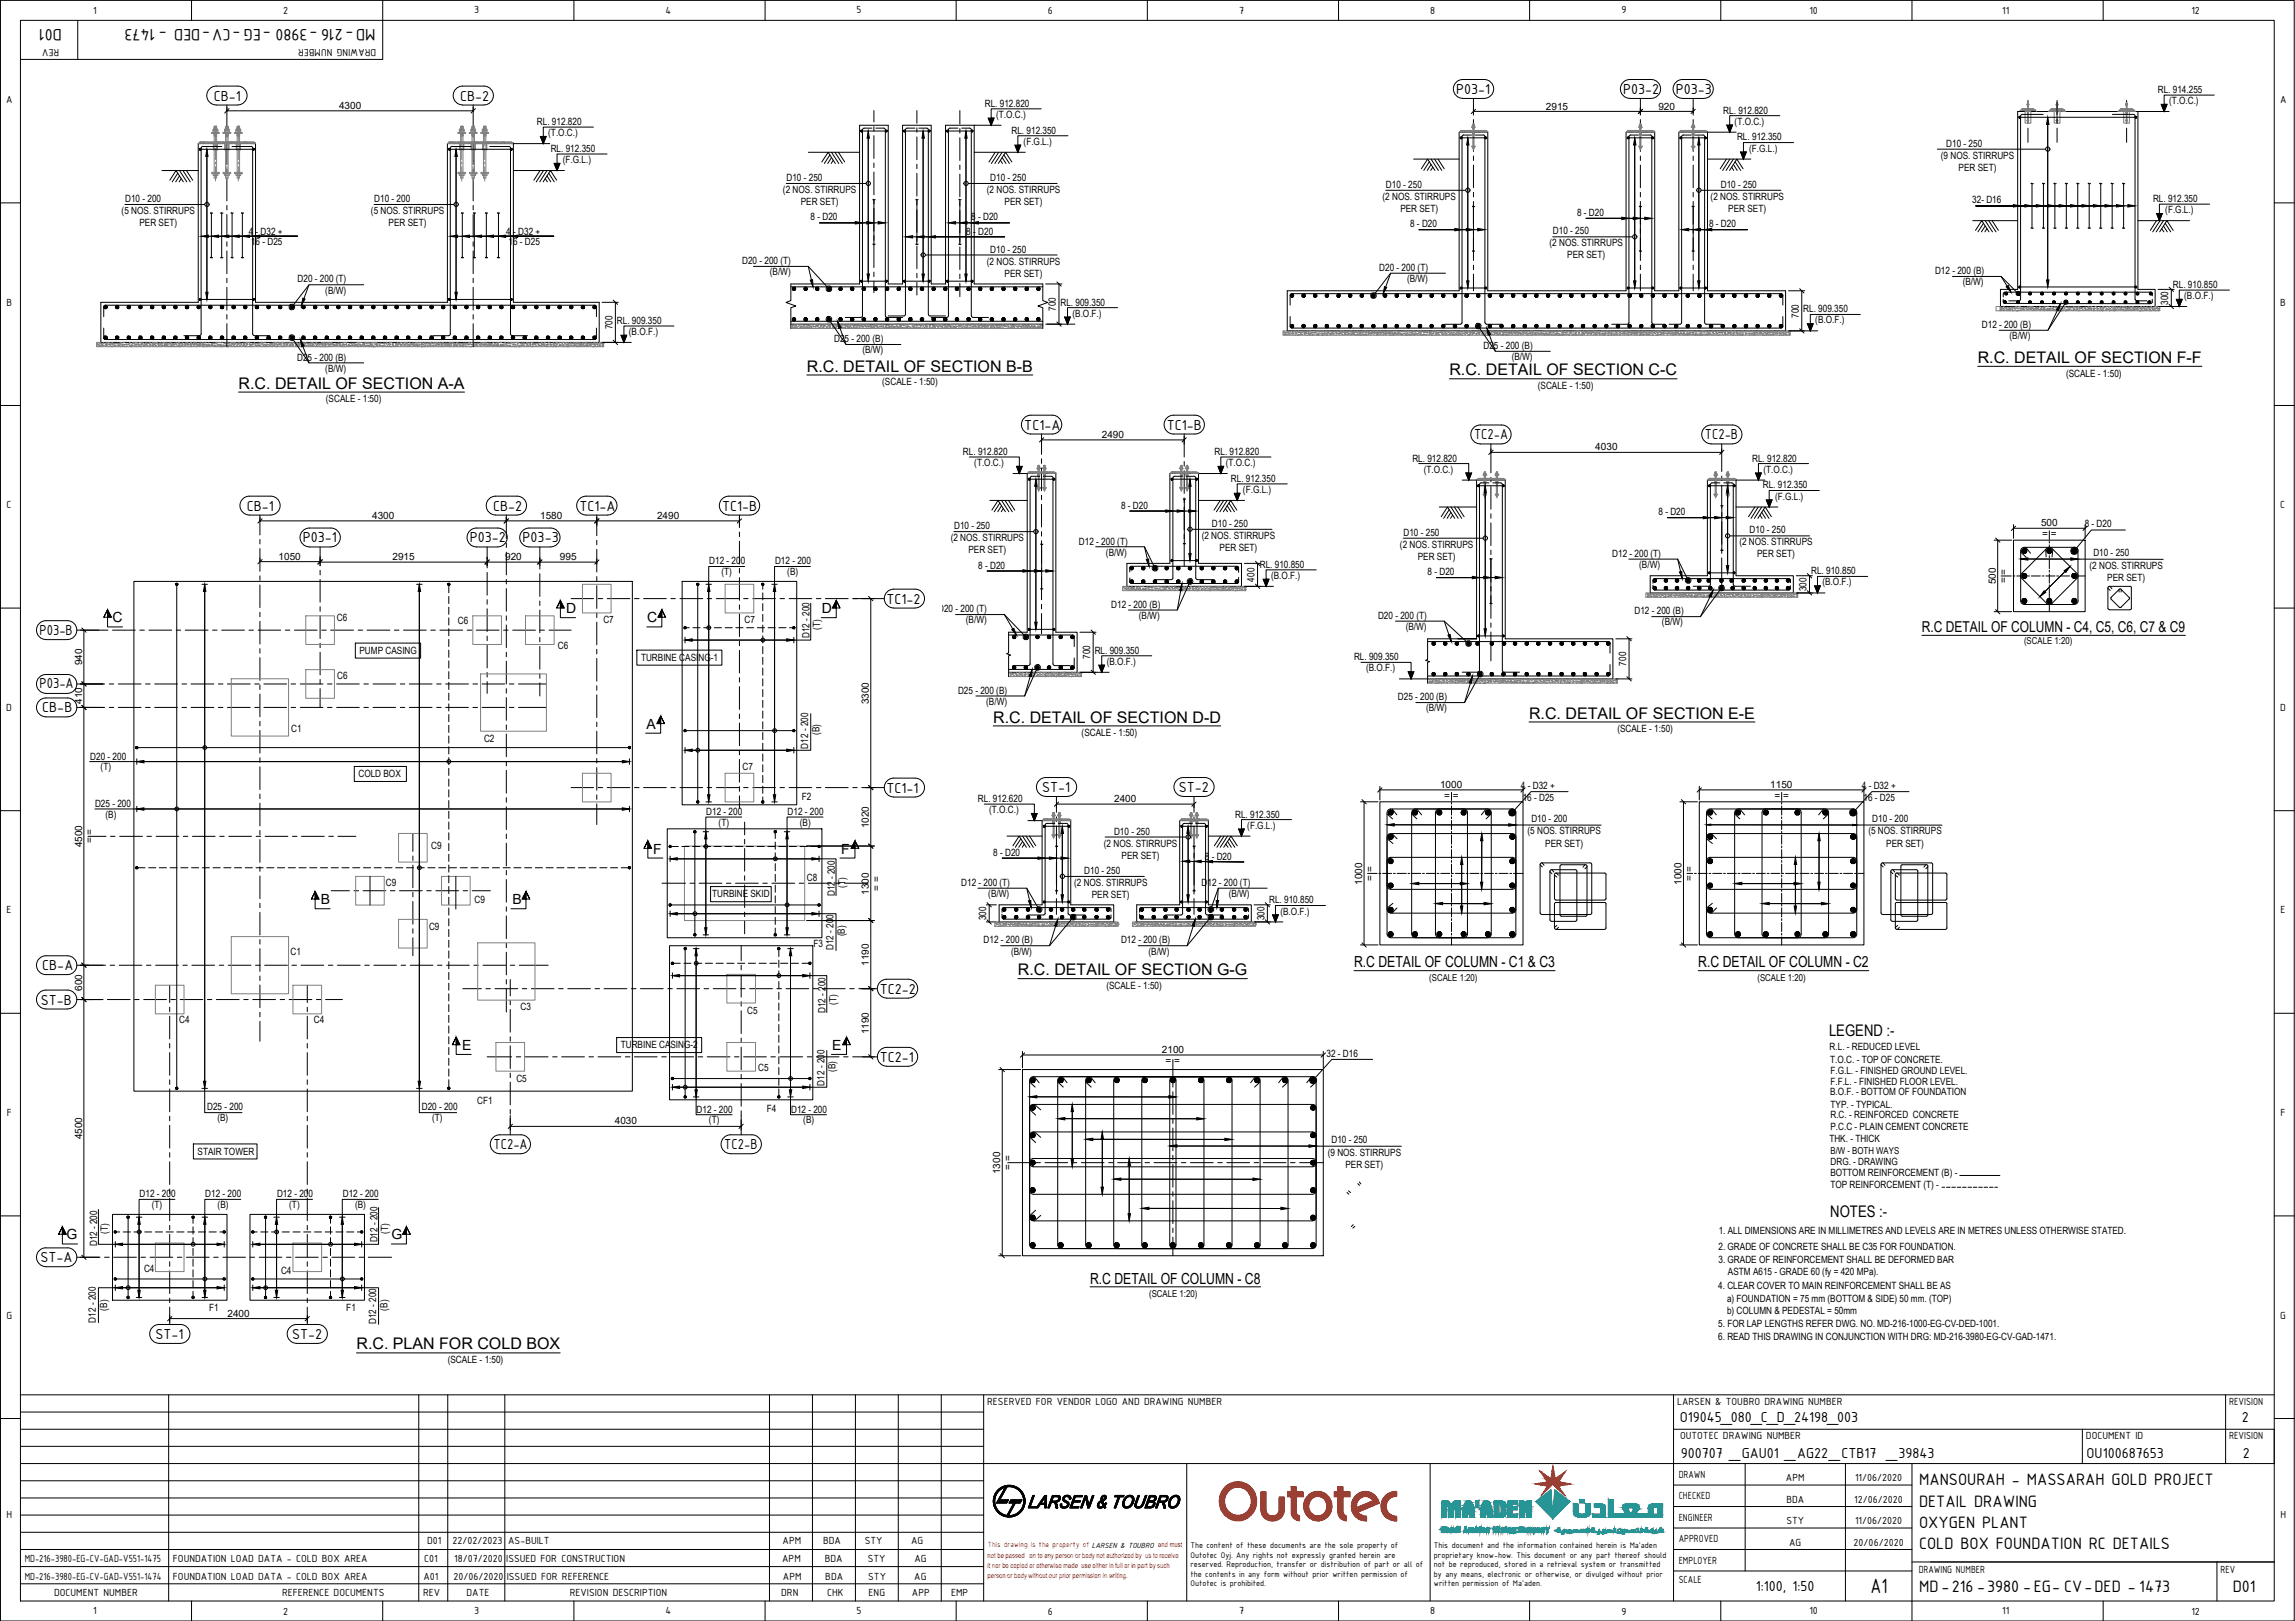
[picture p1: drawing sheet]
<svg xmlns="http://www.w3.org/2000/svg" width="841mm" height="594mm" viewBox="0 0 841 594" stroke-linecap="round" stroke-linejoin="round" font-family="sans-serif">
<defs><g id="words">
<text font-size="8.1" x="685.4" y="583.9">A1</text>
<g font-size="6.5">
<text x="22.7" y="10.6" transform="rotate(-180 22.7 10.6)">D01</text>
<text x="137.6" y="10.6" transform="rotate(-180 137.6 10.6)">MD-216 -3980 -EG -CV-DED - 1473</text>
<text x="703.3" y="544.3">MANSOURAH - MASSARAH GOLD PROJECT</text>
<text x="703.3" y="552.1">DETAIL DRAWING</text>
<text x="703.3" y="560">OXYGEN PLANT</text>
<text x="703.3" y="567.9">COLD BOX FOUNDATION RC DETAILS</text>
<text x="703.3" y="583.6">MD-216 -3980 -EG- CV-DED - 1473</text>
<text x="818.2" y="583.6">D01</text>
</g>
<g font-size="5.9">
<text x="295.7" y="136.2">R.C. DETAIL OF SECTION B-B</text>
<text x="531.2" y="137.6">R.C. DETAIL OF SECTION C-C</text>
<text x="724.7" y="133">R.C. DETAIL OF SECTION F-F</text>
<text x="87.4" y="142.4">R.C. DETAIL OF SECTION A-A</text>
<text x="560.3" y="263.4">R.C. DETAIL OF SECTION E-E</text>
<text x="364" y="264.8">R.C. DETAIL OF SECTION D-D</text>
<text x="373" y="357.4">R.C. DETAIL OF SECTION G-G</text>
<text x="670.3" y="379.8">LEGEND :-</text>
<text x="670.7" y="446">NOTES :-</text>
<text x="130.6" y="494.6">R.C. PLAN FOR COLD BOX</text>
</g>
<g font-size="5.7">
<text x="533.7" y="34.4">P03-1</text>
<text x="594.8" y="34.4">P03-2</text>
<text x="614.1" y="34.4">P03-3</text>
<text x="78.3" y="36.8">CB-1</text>
<text x="168.6" y="36.8">CB-2</text>
<text x="375.4" y="157.5">TC1-A</text>
<text x="427.6" y="157.5">TC1-B</text>
<text x="540.2" y="161.1">TC2-A</text>
<text x="624.8" y="161.1">TC2-B</text>
<text x="90.4" y="187.1">CB-1</text>
<text x="180.7" y="187.1">CB-2</text>
<text x="212.4" y="187.1">TC1-A</text>
<text x="264.6" y="187.1">TC1-B</text>
<text x="111" y="198.8">P03-1</text>
<text x="172.2" y="198.8">P03-2</text>
<text x="191.5" y="198.8">P03-3</text>
<text x="324.9" y="221.2">TC1-2</text>
<text x="14.5" y="232.6">P03-B</text>
<text x="14.5" y="252.3">P03-A</text>
<text x="15.5" y="261.1">CB-B</text>
<text x="324.9" y="290.5">TC1-1</text>
<text x="381.9" y="290.3">ST-1</text>
<text x="432" y="290.3">ST-2</text>
<text x="15.5" y="355.6">CB-A</text>
<text x="322.4" y="364.2">TC2-2</text>
<text x="14.9" y="368.1">ST-B</text>
<text x="322.4" y="389.1">TC2-1</text>
<text x="180.8" y="421.2">TC2-A</text>
<text x="265.4" y="421.2">TC2-B</text>
<text x="14.8" y="462.6">ST-A</text>
<text x="56.9" y="490.7">ST-1</text>
<text x="107.1" y="490.7">ST-2</text>
<text x="615.6" y="521.2">O19045_080_C_D_24198_003</text>
<text x="821.5" y="521.2">2</text>
<text x="615.9" y="534.3">900707 _GAU01 _AG22_CTB17 _39843</text>
<text x="764.7" y="534.3">OU100687653</text>
<text x="821.9" y="534.3">2</text>
<text x="643.5" y="583.1">1:100, 1:50</text>
</g>
<g font-size="5.6">
<text x="496.2" y="354.6">R.C DETAIL OF COLUMN - C1 &amp; C3</text>
<text x="622.3" y="354.6">R.C DETAIL OF COLUMN - C2</text>
<text x="399.5" y="470.4">R.C DETAIL OF COLUMN - C8</text>
</g>
<text font-size="5.5" x="704.3" y="231.7">R.C DETAIL OF COLUMN - C4, C5, C6, C7 &amp; C9</text>
<g font-size="5.1">
<text x="207.5" y="224.7">D</text>
<text x="301.1" y="224.7">D</text>
<text x="41.2" y="228.1">C</text>
<text x="237.2" y="228.1">C</text>
<text x="236.9" y="267.1">A</text>
<text x="239.3" y="312.8">F</text>
<text x="308.3" y="312.8">F</text>
<text x="117.6" y="331.4">B</text>
<text x="187.8" y="331.4">B</text>
<text x="169.4" y="384.8">E</text>
<text x="305" y="384.8">E</text>
<text x="24.4" y="454.3">G</text>
<text x="143.5" y="454.3">G</text>
</g>
<g font-size="4.1">
<text x="34.2" y="5">1</text>
<text x="103.8" y="5.1">2</text>
<text x="173.8" y="4.9">3</text>
<text x="243.8" y="5">4</text>
<text x="313.9" y="4.9">5</text>
<text x="384" y="5.1">6</text>
<text x="454.1" y="5">7</text>
<text x="524.1" y="5">8</text>
<text x="594.2" y="4.9">9</text>
<text x="663.1" y="5">10</text>
<text x="733.7" y="5">11</text>
<text x="803.1" y="5.1">12</text>
<text x="21.7" y="17.9" transform="rotate(-180 21.7 17.9)">REV</text>
<text x="137.8" y="17.9" transform="rotate(-180 137.8 17.9)">DRAWING NUMBER</text>
<text x="2.2" y="37.7">A</text>
<text x="835.5" y="37.7">A</text>
<text x="2.4" y="112">B</text>
<text x="835.6" y="112">B</text>
<text x="2.4" y="186.2">C</text>
<text x="835.6" y="186.2">C</text>
<text x="2.3" y="260.5">D</text>
<text x="835.6" y="260.5">D</text>
<text x="2.4" y="334.7">E</text>
<text x="835.7" y="334.7">E</text>
<text x="2.5" y="409">F</text>
<text x="835.7" y="409">F</text>
<text x="2.4" y="483.2">G</text>
<text x="835.6" y="483.2">G</text>
<text x="361.8" y="514.9">RESERVED FOR VENDOR LOGO AND DRAWING NUMBER</text>
<text x="614.6" y="514.9">LARSEN &amp; TOUBRO DRAWING NUMBER</text>
<text x="816.9" y="514.9">REVISION</text>
<text x="615.7" y="527.4">OUTOTEC DRAWING NUMBER</text>
<text x="764.4" y="527.4">DOCUMENT ID</text>
<text x="816.9" y="527.4">REVISION</text>
<text x="615.2" y="541.6">DRAWN</text>
<text x="654.5" y="542.9">APM</text>
<text x="679.8" y="542.9">11/06/2020</text>
<text x="615.2" y="549.5">CHECKED</text>
<text x="654.6" y="550.8">BDA</text>
<text x="679.5" y="550.8">12/06/2020</text>
<text x="2.4" y="556.4">H</text>
<text x="615.2" y="557.4">ENGINEER</text>
<text x="835.7" y="556.4">H</text>
<text x="654.6" y="558.7">STY</text>
<text x="679.8" y="558.7">11/06/2020</text>
<text x="156.6" y="565.8">D01</text>
<text x="165.8" y="565.8">22/02/2023</text>
<text x="186.2" y="565.8">AS-BUILT</text>
<text x="286.8" y="565.8">APM</text>
<text x="301.6" y="565.8">BDA</text>
<text x="316.9" y="565.8">STY</text>
<text x="333.9" y="565.8">AG</text>
<text x="615.2" y="565.2">APPROVED</text>
<text x="655.7" y="566.6">AG</text>
<text x="679.3" y="566.6">20/06/2020</text>
<text x="9.1" y="572.6">MD-216-3980-EG-CV-GAD-V551-1475</text>
<text x="63.4" y="572.6">FOUNDATION LOAD DATA - COLD BOX AREA</text>
<text x="155.4" y="572.6">C01</text>
<text x="166.4" y="572.6">18/07/2020</text>
<text x="185.5" y="572.6">ISSUED FOR CONSTRUCTION</text>
<text x="286.6" y="572.6">APM</text>
<text x="302.2" y="572.6">BDA</text>
<text x="318" y="572.6">STY</text>
<text x="335.1" y="572.6">AG</text>
<text x="615.2" y="573.1">EMPLOYER</text>
<text x="9.1" y="578.9">MD-216-3980-EG-CV-GAD-V551-1474</text>
<text x="63.4" y="578.9">FOUNDATION LOAD DATA - COLD BOX AREA</text>
<text x="155.2" y="578.9">A01</text>
<text x="166.2" y="578.9">20/06/2020</text>
<text x="185.7" y="578.9">ISSUED FOR REFERENCE</text>
<text x="286.9" y="578.9">APM</text>
<text x="302.4" y="578.9">BDA</text>
<text x="318.2" y="578.9">STY</text>
<text x="335" y="578.9">AG</text>
<text x="615.2" y="580.3">SCALE</text>
<text x="703.1" y="576.3">DRAWING NUMBER</text>
<text x="813.8" y="576.3">REV</text>
<text x="19.8" y="584.9">DOCUMENT NUMBER</text>
<text x="103.4" y="584.9">REFERENCE DOCUMENTS</text>
<text x="155.1" y="584.9">REV</text>
<text x="171" y="584.9">DATE</text>
<text x="208.8" y="584.9">REVISION DESCRIPTION</text>
<text x="286.3" y="584.9">DRN</text>
<text x="303.1" y="584.9">CHK</text>
<text x="318.3" y="584.9">ENG</text>
<text x="334.2" y="584.9">APP</text>
<text x="348.6" y="584.9">EMP</text>
<text x="34.2" y="591.6">1</text>
<text x="103.8" y="591.7">2</text>
<text x="173.8" y="591.6">3</text>
<text x="243.8" y="591.6">4</text>
<text x="313.9" y="591.6">5</text>
<text x="384" y="591.7">6</text>
<text x="454.1" y="591.6">7</text>
<text x="524.1" y="591.6">8</text>
<text x="594.2" y="591.7">9</text>
<text x="663.1" y="591.6">10</text>
<text x="733.7" y="591.6">11</text>
<text x="803.1" y="591.7">12</text>
</g>
<g font-size="3.7">
<text x="790.7" y="34.1">RL. 914.255</text>
<text x="124.2" y="39.9">4300</text>
<text x="360.9" y="39.1">RL. 912.820</text>
<text x="566.5" y="40.1">2915</text>
<text x="607.7" y="40.1">920</text>
<text x="631.5" y="41.6">RL. 912.820</text>
<text x="794.9" y="38.2">(T.O.C.)</text>
<text x="196.8" y="45.8">RL. 912.820</text>
<text x="365" y="43.2">(T.O.C.)</text>
<text x="635.7" y="45.7">(T.O.C.)</text>
<text x="200.9" y="49.9">(T.O.C.)</text>
<text x="370.7" y="49">RL. 912.350</text>
<text x="375.1" y="53.1">(F.G.L.)</text>
<text x="636.6" y="51.5">RL. 912.350</text>
<text x="713.2" y="54">D10 - 250</text>
<text x="201.8" y="55.7">RL. 912.350</text>
<text x="206.2" y="59.7">(F.G.L.)</text>
<text x="641" y="55.6">(F.G.L.)</text>
<text x="711.2" y="58.3">(9 NOS. STIRRUPS</text>
<text x="717.8" y="62.7">PER SET)</text>
<text x="286.9" y="70.7">(2 NOS. STIRRUPS</text>
<text x="288.2" y="66.3">D10 - 250</text>
<text x="361.7" y="70.7">(2 NOS. STIRRUPS</text>
<text x="362.9" y="66.3">D10 - 250</text>
<text x="507.9" y="68.8">D10 - 250</text>
<text x="630.6" y="68.8">D10 - 250</text>
<text x="45.8" y="74.1">D10 - 200</text>
<text x="137.2" y="74.1">D10 - 200</text>
<text x="293.5" y="75.1">PER SET)</text>
<text x="368.1" y="75.1">PER SET)</text>
<text x="506.6" y="73.2">(2 NOS. STIRRUPS</text>
<text x="513.2" y="77.6">PER SET)</text>
<text x="626.9" y="73.2">(2 NOS. STIRRUPS</text>
<text x="633.3" y="77.6">PER SET)</text>
<text x="722.8" y="74.5">32- D16</text>
<text x="789" y="74.1">RL. 912.350</text>
<text x="44.6" y="78.5">(5 NOS. STIRRUPS</text>
<text x="51.1" y="82.9">PER SET)</text>
<text x="135.9" y="78.5">(5 NOS. STIRRUPS</text>
<text x="142.4" y="82.9">PER SET)</text>
<text x="297.1" y="80.8">8 - D20</text>
<text x="355.9" y="80.7">8 - D20</text>
<text x="516.8" y="83.3">8 - D20</text>
<text x="577.9" y="79.2">8 - D20</text>
<text x="626.3" y="83.3">8 - D20</text>
<text x="793.5" y="78.1">(F.G.L.)</text>
<text x="91.1" y="86.1">4 - D32 +</text>
<text x="92" y="89.7">16 - D25</text>
<text x="185.5" y="86.1">4 - D32 +</text>
<text x="186.4" y="89.7">16 - D25</text>
<text x="354.1" y="86.1">8 - D20</text>
<text x="569.1" y="85.9">D10 - 250</text>
<text x="362.9" y="92.6">D10 - 250</text>
<text x="567.9" y="90.3">(2 NOS. STIRRUPS</text>
<text x="574.3" y="94.7">PER SET)</text>
<text x="271.9" y="96.8">D20 - 200 (T)</text>
<text x="282.1" y="100.9">(B/W)</text>
<text x="361.7" y="97">(2 NOS. STIRRUPS</text>
<text x="368.1" y="101.4">PER SET)</text>
<text x="505.5" y="99.3">D20 - 200 (T)</text>
<text x="709.1" y="100.5">D12 - 200 (B)</text>
<text x="109.1" y="103.5">D20 - 200 (T)</text>
<text x="119.2" y="107.6">(B/W)</text>
<text x="515.6" y="103.3">(B/W)</text>
<text x="719.2" y="104.5">(B/W)</text>
<text x="796.3" y="105.6">RL. 910.850</text>
<text x="387" y="113.9" transform="rotate(-90 387 113.9)">700</text>
<text x="388.6" y="112">RL. 909.350</text>
<text x="794.6" y="111.7" transform="rotate(-90 794.6 111.7)">300</text>
<text x="800.4" y="109.6">(B.O.F.)</text>
<text x="226.1" y="118.7">RL. 909.350</text>
<text x="393" y="116">(B.O.F.)</text>
<text x="659.2" y="116.4" transform="rotate(-90 659.2 116.4)">700</text>
<text x="660.8" y="114.5">RL. 909.350</text>
<text x="665.2" y="118.5">(B.O.F.)</text>
<text x="224.4" y="120.7" transform="rotate(-90 224.4 120.7)">700</text>
<text x="230.5" y="122.7">(B.O.F.)</text>
<text x="305.7" y="125.4">D25 - 200 (B)</text>
<text x="726.3" y="120.2">D12 - 200 (B)</text>
<text x="736.4" y="124.2">(B/W)</text>
<text x="316" y="129.5">(B/W)</text>
<text x="543.6" y="127.9">D25 - 200 (B)</text>
<text x="554" y="132">(B/W)</text>
<text x="108.9" y="132.1">D25 - 200 (B)</text>
<text x="119.2" y="136.2">(B/W)</text>
<text x="323.3" y="141.2">(SCALE - 1:50)</text>
<text x="563.5" y="142.6">(SCALE - 1:50)</text>
<text x="757.1" y="138.1">(SCALE - 1:50)</text>
<text x="119.4" y="147.3">(SCALE - 1:50)</text>
<text x="403.8" y="160.5">2490</text>
<text x="352.9" y="166.7">RL. 912.820</text>
<text x="445.1" y="166.7">RL. 912.820</text>
<text x="584.6" y="165.1">4030</text>
<text x="357" y="170.8">(T.O.C.)</text>
<text x="449.2" y="170.8">(T.O.C.)</text>
<text x="517.6" y="169.1">RL. 912.820</text>
<text x="521.7" y="173.2">(T.O.C.)</text>
<text x="642.1" y="169.1">RL. 912.820</text>
<text x="646.2" y="173.2">(T.O.C.)</text>
<text x="451.1" y="176.6">RL. 912.350</text>
<text x="646" y="179">RL. 912.350</text>
<text x="455.5" y="180.7">(F.G.L.)</text>
<text x="650.5" y="183.1">(F.G.L.)</text>
<text x="136.4" y="190.2">4300</text>
<text x="198" y="190.2">1580</text>
<text x="240.8" y="190.2">2490</text>
<text x="410.8" y="186.5">8 - D20</text>
<text x="607.8" y="188.9">8 - D20</text>
<text x="349.6" y="193.9">D10 - 250</text>
<text x="440.4" y="197.5">(2 NOS. STIRRUPS</text>
<text x="444.1" y="193.1">D10 - 250</text>
<text x="514.3" y="196.3">D10 - 250</text>
<text x="641.1" y="195.5">D10 - 250</text>
<text x="747.9" y="192.9">500</text>
<text x="748.3" y="196.9">= =</text>
<text x="763.9" y="193.2">8 - D20</text>
<text x="348.4" y="198.3">(2 NOS. STIRRUPS</text>
<text x="354.9" y="202.7">PER SET)</text>
<text x="395.4" y="199.6">D12 - 200 (T)</text>
<text x="405.3" y="203.6">(B/W)</text>
<text x="446.9" y="201.9">PER SET)</text>
<text x="513" y="200.7">(2 NOS. STIRRUPS</text>
<text x="637.4" y="199.9">(2 NOS. STIRRUPS</text>
<text x="767.1" y="203.7">D10 - 250</text>
<text x="102.1" y="205.2">1050</text>
<text x="143.8" y="205.3">2915</text>
<text x="185.1" y="205.3">920</text>
<text x="205.2" y="205.3">995</text>
<text x="259.9" y="206.8">D12 - 200</text>
<text x="284" y="206.8">D12 - 200</text>
<text x="358.5" y="208.4">8 - D20</text>
<text x="461.6" y="208.1">RL. 910.850</text>
<text x="519.6" y="205.1">PER SET)</text>
<text x="590.8" y="204.1">D12 - 200 (T)</text>
<text x="600.7" y="208.1">(B/W)</text>
<text x="643.9" y="204.3">PER SET)</text>
<text x="765.7" y="208.4">(2 NOS. STIRRUPS</text>
<text x="264.4" y="210.7">(T)</text>
<text x="288.5" y="210.7">(B)</text>
<text x="459.7" y="213.1" transform="rotate(-90 459.7 213.1)">400</text>
<text x="465.8" y="212.1">(B.O.F.)</text>
<text x="523.2" y="210.8">8 - D20</text>
<text x="663.7" y="210.5">RL. 910.850</text>
<text x="667.9" y="214.6">(B.O.F.)</text>
<text x="731.4" y="214.1" transform="rotate(-90 731.4 214.1)">500</text>
<text x="735.4" y="213.7" transform="rotate(-90 735.4 213.7)">= =</text>
<text x="772.2" y="212.8">PER SET)</text>
<text x="662" y="216.6" transform="rotate(-90 662 216.6)">300</text>
<text x="123.5" y="227.6">C6</text>
<text x="343.8" y="224.4">D20 - 200 (T)</text>
<text x="407.2" y="222.8">D12 - 200 (B)</text>
<text x="417.3" y="226.8">(B/W)</text>
<text x="505" y="226.8">D20 - 200 (T)</text>
<text x="599" y="225.2">D12 - 200 (B)</text>
<text x="167.8" y="228.7">C6</text>
<text x="221.1" y="228.3">C7</text>
<text x="272.8" y="228.3">C7</text>
<text x="296.7" y="233.9" transform="rotate(-90 296.7 233.9)">D12 - 200</text>
<text x="300.6" y="230.8" transform="rotate(-90 300.6 230.8)">(T)</text>
<text x="353.9" y="228.4">(B/W)</text>
<text x="515.2" y="230.9">(B/W)</text>
<text x="609" y="229.2">(B/W)</text>
<text x="131.7" y="239.6">PUMP CASING</text>
<text x="204.4" y="237.9">C6</text>
<text x="401.2" y="239.6">RL. 909.350</text>
<text x="30.1" y="243.9" transform="rotate(-90 30.1 243.9)">940</text>
<text x="234.9" y="242.2">TURBINE CASING-1</text>
<text x="399.5" y="241.5" transform="rotate(-90 399.5 241.5)">700</text>
<text x="405.6" y="243.6">(B.O.F.)</text>
<text x="496.2" y="242">RL. 909.350</text>
<text x="595.9" y="243.9" transform="rotate(-90 595.9 243.9)">700</text>
<text x="123.6" y="248.8">C6</text>
<text x="500.6" y="246.1">(B.O.F.)</text>
<text x="30.1" y="258" transform="rotate(-90 30.1 258)">410</text>
<text x="351.1" y="254.3">D25 - 200 (B)</text>
<text x="512.3" y="256.7">D25 - 200 (B)</text>
<text x="318.4" y="258.1" transform="rotate(-90 318.4 258.1)">3300</text>
<text x="361.4" y="258.3">(B/W)</text>
<text x="522.6" y="260.7">(B/W)</text>
<text x="106.7" y="268.2">C1</text>
<text x="300.3" y="269.3" transform="rotate(-90 300.3 269.3)">(B)</text>
<text x="396.4" y="269.9">(SCALE - 1:50)</text>
<text x="592.7" y="268.4">(SCALE - 1:50)</text>
<text x="177.4" y="272">C2</text>
<text x="296.2" y="274.3" transform="rotate(-90 296.2 274.3)">D12 - 200</text>
<text x="33.1" y="278.4">D20 - 200</text>
<text x="36.9" y="282.3">(T)</text>
<text x="131.4" y="284.8">COLD BOX</text>
<text x="272.1" y="282.1">C7</text>
<text x="293.8" y="293">F2</text>
<text x="358.4" y="293.9">RL. 912.620</text>
<text x="527.7" y="288.8">1000</text>
<text x="529.3" y="292.8">= =</text>
<text x="557.4" y="289.2">4 - D32 +</text>
<text x="558" y="293.6">16 - D25</text>
<text x="648.7" y="288.8">1150</text>
<text x="650.2" y="292.8">= =</text>
<text x="682.3" y="289.2">4 - D32 +</text>
<text x="682.9" y="293.6">16 - D25</text>
<text x="34.8" y="295.7">D25 - 200</text>
<text x="38.7" y="299.6">(B)</text>
<text x="258.8" y="298.7">D12 - 200</text>
<text x="288.6" y="298.7">D12 - 200</text>
<text x="362.5" y="298">(T.O.C.)</text>
<text x="408.3" y="294">2400</text>
<text x="452.6" y="299.6">RL. 912.350</text>
<text x="263.4" y="302.6">(T)</text>
<text x="293.1" y="302.6">(B)</text>
<text x="318.4" y="303.5" transform="rotate(-90 318.4 303.5)">1020</text>
<text x="408.3" y="305.9">D10 - 250</text>
<text x="457.1" y="303.7">(F.G.L.)</text>
<text x="559.8" y="305.8">(5 NOS. STIRRUPS</text>
<text x="561.2" y="301.3">D10 - 200</text>
<text x="684.7" y="305.8">(5 NOS. STIRRUPS</text>
<text x="686.1" y="301.3">D10 - 200</text>
<text x="30.1" y="310.5" transform="rotate(-90 30.1 310.5)">4500</text>
<text x="34" y="309.1" transform="rotate(-90 34 309.1)">= =</text>
<text x="158" y="311.2">C9</text>
<text x="404.5" y="310.3">(2 NOS. STIRRUPS</text>
<text x="566.3" y="310.2">PER SET)</text>
<text x="691.2" y="310.2">PER SET)</text>
<text x="364" y="313.7">8 - D20</text>
<text x="411" y="314.7">PER SET)</text>
<text x="441.5" y="315">8 - D20</text>
<text x="295.7" y="322.9">C8</text>
<text x="397.3" y="320.3">D10 - 250</text>
<text x="503.2" y="322.7" transform="rotate(-90 503.2 322.7)">= =</text>
<text x="620.2" y="322.7" transform="rotate(-90 620.2 322.7)">= =</text>
<text x="141.4" y="324.8">C9</text>
<text x="261" y="328.9">TURBINE SKID</text>
<text x="305.9" y="328.5" transform="rotate(-90 305.9 328.5)">D12 - 200</text>
<text x="309.8" y="325.4" transform="rotate(-90 309.8 325.4)">(T)</text>
<text x="318.4" y="327.9" transform="rotate(-90 318.4 327.9)">1300</text>
<text x="322.4" y="326.4" transform="rotate(-90 322.4 326.4)">= =</text>
<text x="352.3" y="324.7">D12 - 200 (T)</text>
<text x="362.2" y="328.7">(B/W)</text>
<text x="393.6" y="324.7">(2 NOS. STIRRUPS</text>
<text x="400.1" y="329.1">PER SET)</text>
<text x="440.4" y="324.7">D12 - 200 (T)</text>
<text x="450.3" y="328.7">(B/W)</text>
<text x="499.2" y="324.3" transform="rotate(-90 499.2 324.3)">1000</text>
<text x="616.2" y="324.3" transform="rotate(-90 616.2 324.3)">1000</text>
<text x="173.9" y="330.8">C9</text>
<text x="465.1" y="331.1">RL. 910.850</text>
<text x="469.2" y="335.2">(B.O.F.)</text>
<text x="157.2" y="340.8">C9</text>
<text x="361.4" y="337.2" transform="rotate(-90 361.4 337.2)">300</text>
<text x="463.3" y="337.2" transform="rotate(-90 463.3 337.2)">300</text>
<text x="298.2" y="347.1">F3</text>
<text x="309.5" y="343.2" transform="rotate(-90 309.5 343.2)">(B)</text>
<text x="360.4" y="345.8">D12 - 200 (B)</text>
<text x="410.8" y="345.8">D12 - 200 (B)</text>
<text x="106.5" y="350.1">C1</text>
<text x="305.4" y="348.3" transform="rotate(-90 305.4 348.3)">D12 - 200</text>
<text x="370.5" y="349.8">(B/W)</text>
<text x="420.9" y="349.8">(B/W)</text>
<text x="318.4" y="354" transform="rotate(-90 318.4 354)">1190</text>
<text x="30.1" y="363.1" transform="rotate(-90 30.1 363.1)">600</text>
<text x="405.4" y="362.5">(SCALE - 1:50)</text>
<text x="190.8" y="370.3">C3</text>
<text x="273.9" y="371.5">C5</text>
<text x="302.6" y="371.3" transform="rotate(-90 302.6 371.3)">D12 - 200</text>
<text x="306.5" y="368.2" transform="rotate(-90 306.5 368.2)">(T)</text>
<text x="65.7" y="374.9">C4</text>
<text x="115" y="374.9">C4</text>
<text x="318.4" y="379" transform="rotate(-90 318.4 379)">1190</text>
<text x="227.5" y="384.2">TURBINE CASING-2</text>
<text x="425.8" y="386">2100</text>
<text x="427.1" y="389.9">= =</text>
<text x="486.1" y="387.3">32 - D16</text>
<text x="670.5" y="384.8">R.L. - REDUCED LEVEL</text>
<text x="670.7" y="389.6">T.O.C. - TOP OF CONCRETE.</text>
<text x="277.8" y="392.5">C5</text>
<text x="306.2" y="392.8" transform="rotate(-90 306.2 392.8)">(B)</text>
<text x="670.8" y="393.7">F.G.L. - FINISHED GROUND LEVEL.</text>
<text x="189.2" y="396.5">C5</text>
<text x="302.1" y="397.9" transform="rotate(-90 302.1 397.9)">D12 - 200</text>
<text x="670.6" y="401.4">B.O.F. - BOTTOM OF FOUNDATION</text>
<text x="670.8" y="397.6">F.F.L. - FINISHED FLOOR LEVEL.</text>
<text x="75.9" y="407">D25 - 200</text>
<text x="154.6" y="407">D20 - 200</text>
<text x="174.9" y="404.6">CF1</text>
<text x="255.3" y="407.7">D12 - 200</text>
<text x="281" y="407.5">F4</text>
<text x="289.9" y="407.7">D12 - 200</text>
<text x="670.8" y="405.9">TYP. - TYPICAL.</text>
<text x="79.7" y="410.9">(B)</text>
<text x="158.4" y="410.9">(T)</text>
<text x="225.3" y="412.1">4030</text>
<text x="259.8" y="411.7">(T)</text>
<text x="294.4" y="411.7">(B)</text>
<text x="670.8" y="414">P.C.C - PLAIN CEMENT CONCRETE</text>
<text x="670.8" y="409.7">R.C. - REINFORCED CONCRETE</text>
<text x="30.1" y="417.6" transform="rotate(-90 30.1 417.6)">4500</text>
<text x="487.9" y="418.8">D10 - 250</text>
<text x="670.4" y="418.4">THK. - THICK</text>
<text x="72.4" y="423.2">STAIR TOWER</text>
<text x="486.6" y="423.5">(9 NOS. STIRRUPS</text>
<text x="366.6" y="430.3" transform="rotate(-90 366.6 430.3)">1300</text>
<text x="370.6" y="428.8" transform="rotate(-90 370.6 428.8)">= =</text>
<text x="493.1" y="427.9">PER SET)</text>
<text x="670.8" y="430.9">BOTTOM REINFORCEMENT (B) -</text>
<text x="670.8" y="427">DRG. - DRAWING</text>
<text x="670.8" y="435.3">TOP REINFORCEMENT (T) -</text>
<text x="51.1" y="438.8">D12 - 200</text>
<text x="55.6" y="442.7">(T)</text>
<text x="75.2" y="438.8">D12 - 200</text>
<text x="79.8" y="442.7">(B)</text>
<text x="101.5" y="438.8">D12 - 200</text>
<text x="106" y="442.7">(T)</text>
<text x="125.6" y="438.8">D12 - 200</text>
<text x="130.1" y="442.7">(B)</text>
<text x="39.5" y="452.3" transform="rotate(-90 39.5 452.3)">(T)</text>
<text x="138.3" y="455.4" transform="rotate(-90 138.3 455.4)">D12 - 200</text>
<text x="142.2" y="452.3" transform="rotate(-90 142.2 452.3)">(T)</text>
<text x="629.8" y="452.4">1. ALL DIMENSIONS ARE IN MILLIMETRES AND LEVELS ARE IN METRES UNLESS OTHERWISE STATED.</text>
<text x="35.6" y="456.8" transform="rotate(-90 35.6 456.8)">D12 - 200</text>
<text x="629.8" y="458">2. GRADE OF CONCRETE SHALL BE C35 FOR FOUNDATION.</text>
<text x="52.8" y="466.3">C4</text>
<text x="103" y="466.7">C4</text>
<text x="629.8" y="462.9">3. GRADE OF REINFORCEMENT SHALL BE DEFORMED BAR</text>
<text x="633.2" y="467.3">ASTM A615 - GRADE 60 (fy = 420 MPa).</text>
<text x="629.7" y="472.5">4. CLEAR COVER TO MAIN REINFORCEMENT SHALL BE AS</text>
<text x="632.9" y="477">a) FOUNDATION = 75 mm (BOTTOM &amp; SIDE) 50 mm. (TOP)</text>
<text x="35.2" y="484.7" transform="rotate(-90 35.2 484.7)">D12 - 200</text>
<text x="39.3" y="480.3" transform="rotate(-90 39.3 480.3)">(B)</text>
<text x="76.7" y="480.4">F1</text>
<text x="83.4" y="482.6">2400</text>
<text x="126.9" y="480.4">F1</text>
<text x="137.8" y="485.3" transform="rotate(-90 137.8 485.3)">D12 - 200</text>
<text x="141.9" y="480.3" transform="rotate(-90 141.9 480.3)">(B)</text>
<text x="632.9" y="481.4">b) COLUMN &amp; PEDESTAL = 50mm</text>
<text x="629.7" y="491">6. READ THIS DRAWING IN CONJUNCTION WITH DRG: MD-216-3980-EG-CV-GAD-1471.</text>
<text x="629.7" y="486.4">5. FOR LAP LENGTHS REFER DWG. NO. MD-216-1000-EG-CV-DED-1001.</text>
<text x="164.1" y="499.6">(SCALE - 1:50)</text>
</g>
<g font-size="3.5">
<text x="741.7" y="236.1">(SCALE 1:20)</text>
<text x="523.7" y="359.4">(SCALE 1:20)</text>
<text x="644" y="359.4">(SCALE 1:20)</text>
<text x="670.8" y="422.9">B/W - BOTH WAYS</text>
<text x="421.1" y="475.3">(SCALE 1:20)</text>
</g>
<g font-size="3.3">
<text x="436.2" y="567.3">The content of these documents are the sole property of</text>
<text x="525.5" y="567.3">This document and the information contained herein is Ma'aden</text>
<text x="436.2" y="570.8">Outotec Oyj. Any rights not expressly granted herein are</text>
<text x="436.2" y="574.4">reserved. Reproduction, transfer or distribution of part or all of</text>
<text x="525.5" y="570.8">proprietary know-how. This document or any part thereof should</text>
<text x="525.5" y="574.4">not be reproduced, stored in a retrieval system or transmitted</text>
<text x="436.2" y="577.8">the contents in any form without prior written permission of</text>
<text x="436.2" y="581.3">Outotec is prohibited.</text>
<text x="525.5" y="577.8">by any means, electronic or otherwise, or divulged without prior</text>
<text x="525.5" y="581.3">written permission of Ma'aden.</text>
</g>
<text font-size="2.9" fill="#f00" x="362" y="567.1">This drawing is the property of LARSEN &amp; TOUBRO and must</text>
<g font-size="2.6" fill="#f00">
<text x="361.9" y="570.9">not be passed on to any person or body not authorized by us to receive</text>
<text x="361.9" y="574.7">it nor be copied or otherwise made use either in full or in part by such</text>
<text x="361.9" y="578.5">person or body without our prior permission in writing.</text>
</g>
</g></defs>
<!-- layer: CI-CEN -->
<g fill="none" stroke="#000" stroke-width=".37">
<path d="M83.1 38.5v8.5M173.4 38.5v8.5M540 36.1v6.1M601.1 36.1v6.1M620.5 36.1v6.1M743.2 36.8v5.2M753.8 36.8v5.2M779.3 36.8v5.2M83.1 48.6v1.7M83.1 52v8.3M173.4 48.6v1.7M173.4 52v8.3"/>
<path d="M320.3 40.5v4.2M320.3 46.4v1.7M320.3 49.7v8.4M320.3 59.7v1.7M336 40.5v4.7M336 46.8v1.7M336 50.2v8.3M351.7 40.5v5M351.7 47.1v1.7M351.7 50.5v8.3M540 43.8v1.7M540 47.2v8.3"/>
<path d="M540 57.2v1.6M601.1 43.8v1.7M601.1 47.2v8.3M601.1 57.2v1.6M620.5 43.8v1.7M620.5 47.2v8.3M620.5 57.2v1.6M743.2 43.7v1.6M743.2 47v5.2M753.8 43.7v1.6M753.8 47v5.2M779.3 43.7v1.6"/>
<path d="M779.3 47v5.2M83.1 61.9v1.7M83.1 65.3v8.3M83.1 75.3v1.6M83.1 78.6v8.4M173.4 61.9v1.7M173.4 65.3v8.3M173.4 75.3v1.6M173.4 78.6v8.4M320.3 63v8.4M320.3 73v1.7M320.3 76.4v8.3"/>
<path d="M336 60.2v1.6M336 63.5v8.4M336 73.5v1.7M336 76.8v8.3M351.7 60.5v1.6M351.7 63.8v8.4M351.7 73.8v1.7M351.7 77.1v8.3M540 60.5v8.3M540 70.5v1.7M540 73.8v8.3M601.1 60.5v8.3"/>
<path d="M601.1 70.5v1.7M601.1 73.8v8.3M620.5 60.5v8.3M620.5 70.5v1.7M620.5 73.8v8.3M83.1 88.6v1.7M83.1 92v8.3M173.4 88.6v1.7M173.4 92v8.3M320.3 86.4v1.7M320.3 89.7v8.4M320.3 99.7v1.7"/>
<path d="M336 86.8v1.7M336 90.2v8.3M351.7 87.1v1.7M351.7 90.5v8.3M540 83.8v1.7M540 87.1v8.4M540 97.2v1.6M601.1 83.8v1.7M601.1 87.1v8.4M601.1 97.2v1.6M620.5 83.8v1.7M620.5 87.1v8.4"/>
<path d="M620.5 97.2v1.6M83.1 102v1.6M83.1 105.3v8.3M83.1 115.3v1.6M83.1 118.6v8.5M173.4 102v1.6M173.4 105.3v8.3M173.4 115.3v1.6M173.4 118.6v8.5M320.3 103.1v4.1M336 100.2v1.6M336 103.5v4.6"/>
<path d="M351.7 100.5v1.6M351.7 103.8v4.9M540 100.5v6.1M601.1 100.5v6.1M620.5 100.5v6.1M381.7 159.1v7.4M434 159.1v8.4M381.7 168.2v1.6M381.7 171.5v8.3M434 169.1v1.7M434 172.5v8.3M546.4 162.7v10.6"/>
<path d="M546.4 174.9v1.7M546.4 178.3v8.3M630.9 162.7v10.1M630.9 174.5v1.6M630.9 177.8v8.4M95.2 188.8v7.3M95.2 197.7v1.7M185.5 188.8v8.6M185.5 199v1.7M218.7 188.8v7.5M218.7 198v1.7M271 188.8v4.6"/>
<path d="M271 195v1.7M271 198.3v8.4M381.7 181.5v1.6M381.7 184.8v8.3M381.7 194.8v1.7M381.7 198.2v8.3M434 182.5v1.7M434 185.8v8.4M434 195.8v1.7M434 199.2v8.3M546.4 188.3v1.6M546.4 191.6v8.4"/>
<path d="M630.9 187.8v1.7M630.9 191.1v8.3M751 194.5v3.2M751 198.4v.6M751 199.7v3.3M95.2 201.1v8.3M95.2 211v1.7M95.2 214.4v8.3M117.3 200.5v6.9M117.3 209v1.7M117.3 212.4v8.3M178.5 200.5v4.3"/>
<path d="M178.5 206.5v1.6M178.5 209.8v8.3M178.5 219.8v1.7M185.5 202.4v8.3M185.5 212.4v1.6M185.5 215.7v8.3M197.8 200.5v4.7M197.8 206.9v1.7M197.8 210.2v8.4M209.3 219.4h8.2M218.7 201.3v8.3M218.7 211.3v1.7"/>
<path d="M218.7 214.6v8.4M219.2 219.4h1.7M222.5 219.4h8.3M232.5 219.4h1.7M235.8 219.4h8.4M245.8 219.4h1.7M249.2 219.4h8.3M259.2 219.4h1.6M262.5 219.4h8.3M271 208.3v1.7M271 211.7v8.3M272.5 219.4h1.7"/>
<path d="M275.8 219.4h8.3M285.8 219.4h1.7M289.2 219.4h8.3M299.2 219.4h1.6M302.5 219.4h8.3M312.5 219.4h1.7M315.8 219.4h8.2M381.7 208.2v1.6M381.7 211.5v8.3M546.4 201.6v1.7M546.4 204.9v8.4M546.4 214.9v1.7"/>
<path d="M546.4 218.3v8.3M630.9 201.1v1.7M630.9 204.5v10.1M733.3 211.1h3.8M737.7 211.1h.7M739.1 211.1h3.3M743 211.1h.7M744.4 211.1h3.3M748.4 211.1h.6M749.7 211.1h3.4M751 203.7v.7M751 205v3.4"/>
<path d="M751 209v.7M751 210.4v3.3M751 214.3v.7M751 215.7v3.3M751 219.7v.7M753.7 211.1h.7M755.1 211.1h3.3M759 211.1h.7M760.4 211.1h3.7M28.1 230.9h8.1M37.9 230.9h1.7M41.2 230.9h8.4"/>
<path d="M51.2 230.9h1.7M54.6 230.9h8.3M64.6 230.9h1.6M67.9 230.9h8.3M77.9 230.9h1.6M81.2 230.9h8.4M91.2 230.9h1.7M94.6 230.9h8.3M95.2 224.4v1.6M95.2 227.7v8.3M95.2 237.7v1.7M104.6 230.9h1.6"/>
<path d="M107.9 230.9h8.3M117.3 222.3v1.7M117.3 225.7v8.3M117.3 235.7v1.7M117.3 239v8.4M117.9 230.9h1.6M121.2 230.9h8.3M131.2 230.9h1.7M134.5 230.9h8.4M144.5 230.9h1.7M147.9 230.9h8.3M157.9 230.9h1.7"/>
<path d="M161.2 230.9h8.3M171.2 230.9h1.7M174.5 230.9h8.4M178.5 223.1v8.4M178.5 233.1v1.7M178.5 236.4v8.4M184.5 230.9h1.7M185.5 225.7v1.6M185.5 229v8.3M185.5 239v1.7M187.9 230.9h8.3M197.8 220.3v1.6"/>
<path d="M197.8 223.6v8.3M197.8 233.6v1.7M197.8 236.9v8.4M197.9 230.9h1.6M201.2 230.9h8.1M218.7 224.6v1.7M218.7 228v8.3M218.7 238v1.7M271 221.7v1.6M271 225v8.3M271 235v1.7M271 238.4v8.2"/>
<path d="M381.7 221.5v1.7M381.7 224.8v7.5M546.4 228.3v1.6M546.4 231.6v10.6M751 221v3.2M28.1 259.3h10.3M28.1 250.7h10.3M40 259.3h1.7M40 250.7h1.7M43.3 259.3h8.4M43.3 250.7h8.4M53.3 259.3h1.7"/>
<path d="M53.3 250.7h1.7M56.7 259.3h8.3M56.7 250.7h8.3M66.7 259.3h1.7M66.7 250.7h1.7M70 259.3h8.4M70 250.7h8.4M80 259.3h1.7M80 250.7h1.7M83.4 259.3h8.3M83.4 250.7h8.3M93.3 259.3h1.7"/>
<path d="M93.3 250.7h1.7M95.2 241v8.4M95.2 251.1v1.6M95.2 254.4v8.3M96.7 259.3h8.3M96.7 250.7h8.3M106.7 259.3h1.6M106.7 250.7h1.6M110 259.3h8.4M110 250.7h8.4M117.3 249v1.7M117.3 252.4v6.9"/>
<path d="M120 259.3h1.7M120 250.7h1.7M123.4 259.3h8.3M123.4 250.7h8.3M133.3 259.3h1.7M133.3 250.7h1.7M136.7 259.3h8.3M136.7 250.7h8.3M146.7 259.3h1.6M146.7 250.7h1.6M150 259.3h8.3M150 250.7h8.3"/>
<path d="M160 259.3h1.7M160 250.7h1.7M163.3 259.3h8.4M163.3 250.7h8.4M173.3 259.3h1.7M173.3 250.7h1.7M176.7 259.3h8.3M176.7 250.7h8.3M178.5 246.4v1.7M178.5 249.8v4.3M185.5 242.3v8.4M185.5 252.4v1.6"/>
<path d="M185.5 255.7v8.3M186.6 259.3h1.7M186.6 250.7h1.7M190 259.3h10.2M190 250.7h10.2M197.8 246.9v1.7M197.8 250.2v4.9M218.7 241.3v8.4M218.7 251.3v1.7M218.7 254.6v8.4M271 248.3v1.7M271 251.6v8.4"/>
<path d="M95.2 264.3v1.7M95.2 267.7v8.3M95.2 277.7v1.7M185.5 265.7v1.6M185.5 269v8.3M185.5 279v1.7M218.7 264.6v1.7M218.7 268v8.3M218.7 278v1.6M271 261.7v1.6M271 265v8.3M271 275v1.7"/>
<path d="M271 278.3v8.4M95.2 281v8.4M95.2 291v1.7M95.2 294.4v8.3M185.5 282.3v8.4M185.5 292.3v1.7M185.5 295.7v8.3M209.3 288.6h8.2M218.7 281.3v8.3M218.7 291.3v1.7M218.7 294.6v7.6M219.2 288.6h1.7"/>
<path d="M222.5 288.6h8.3M232.5 288.6h1.7M235.8 288.6h8.4M245.8 288.6h1.7M249.2 288.6h8.3M259.2 288.6h1.6M262.5 288.6h8.3M271 288.3v1.7M271 291.6v4.6M272.5 288.6h1.7M275.8 288.6h8.3M285.8 288.6h1.7"/>
<path d="M289.2 288.6h8.3M299.2 288.6h1.6M302.5 288.6h8.3M312.5 288.6h1.7M315.8 288.6h8.2M387.1 291.9v5.8M387.1 299.4v1.6M437.6 291.9v5.8M437.6 299.4v1.6M531.9 290.4v3M531.9 294.1v.6M531.9 295.4v3.3"/>
<path d="M531.9 299.4v.6M652.9 290.4v3M652.9 294.1v.6M652.9 295.4v3.3M652.9 299.4v.6M32.3 306.5h6.6M40.5 306.5h1.7M43.9 306.5h8.3M53.8 306.5h1.7M57.2 306.5h8.3M67.2 306.5h1.6M70.5 306.5h8.3"/>
<path d="M80.5 306.5h1.7M83.8 306.5h8.4M93.9 306.5h1.6M95.2 304.3v1.7M95.2 307.7v8.3M95.2 317.7v1.6M97.2 306.5h8.3M107.2 306.5h1.6M110.5 306.5h8.3M120.5 306.5h1.7M123.8 306.5h6.6M151.3 305.4v6.7"/>
<path d="M151.3 313.7v1.7M151.3 317v8.3M185.5 305.7v1.6M185.5 309v8.3M185.5 319v1.6M272.9 301.3v4.7M272.9 307.6v1.7M272.9 311v8.3M387.1 302.7v8.3M387.1 312.7v1.6M387.1 316v8.3M437.6 302.7v8.3"/>
<path d="M437.6 312.7v1.6M437.6 316v8.3M531.9 300.7v3.4M531.9 304.7v.7M531.9 306v3.4M531.9 310v.7M531.9 311.4v3.3M531.9 315.4v.6M531.9 316.7v3.4M652.9 300.7v3.4M652.9 304.7v.7M652.9 306v3.4"/>
<path d="M652.9 310v.7M652.9 311.4v3.3M652.9 315.4v.6M652.9 316.7v3.4M95.2 321v8.3M95.2 331v1.7M95.2 334.4v8.3M121.4 326.4h6.7M129.7 326.4h1.7M133.1 326.4h8.3M135.6 321.2v10.5M143 326.4h1.7"/>
<path d="M146.4 326.4h8.3M151.3 327v1.7M151.3 330.4v8.3M156.4 326.4h1.6M159.7 326.4h8.4M167 321.2v12M169.7 326.4h1.7M173.1 326.4h6.6M185.5 322.3v8.3M185.5 332.3v1.7M185.5 335.7v8.3M242.6 323.7h8.6"/>
<path d="M252.9 323.7h1.7M256.2 323.7h8.3M266.2 323.7h1.6M269.5 323.7h8.4M272.9 320.9v1.7M272.9 324.3v8.3M272.9 334.3v1.6M272.9 337.6v4.6M279.5 323.7h1.7M282.9 323.7h8.3M292.9 323.7h1.6M296.2 323.7h8.3"/>
<path d="M306.2 323.7h1.6M309.5 323.7h8.6M387.1 326v1.7M387.1 329.3v5.8M437.6 326v1.7M437.6 329.3v5.8M501.1 320.1h3.6M505.3 320.1h.7M506.6 320.1h3.4M510.6 320.1h.7M512 320.1h3.3M516 320.1h.6"/>
<path d="M517.3 320.1h3.4M521.3 320.1h.7M522.6 320.1h3.3M526.6 320.1h.7M528 320.1h3.3M531.9 320.7v.7M531.9 322v3.4M531.9 326v.7M531.9 327.4v3.3M531.9 331.4v.6M531.9 332.7v3.4M531.9 336.7v.7"/>
<path d="M531.9 338v3.4M532 320.1h.6M533.3 320.1h3.3M537.3 320.1h.7M538.6 320.1h3.4M542.6 320.1h.7M544 320.1h3.3M548 320.1h.6M549.3 320.1h3.3M553.3 320.1h.7M554.6 320.1h3.5M618.2 320.1h2.1"/>
<path d="M620.9 320.1h.7M622.3 320.1h3.3M626.3 320.1h.7M627.6 320.1h3.4M631.6 320.1h.7M633 320.1h3.3M636.9 320.1h.7M638.3 320.1h3.3M642.3 320.1h.7M643.6 320.1h3.3M647.6 320.1h.7M649 320.1h3.3"/>
<path d="M652.9 320.7v.7M652.9 322v3.4M652.9 326v.7M652.9 327.4v3.3M652.9 331.4v.6M652.9 332.7v3.4M652.9 336.7v.7M652.9 338v3.4M652.9 320.1h.7M654.3 320.1h3.3M658.3 320.1h.7M659.6 320.1h3.3"/>
<path d="M663.6 320.1h.7M665 320.1h3.3M669 320.1h.6M670.3 320.1h3.3M674.3 320.1h.7M675.6 320.1h3.3M679.6 320.1h.7M680.9 320.1h2.1M28.1 353.8h10.6M40.3 353.8h1.7M43.7 353.8h8.3M53.7 353.8h1.6"/>
<path d="M57 353.8h8.3M67 353.8h1.7M70.3 353.8h8.4M80.3 353.8h1.7M83.7 353.8h8.3M93.6 353.8h1.7M95.2 344.4v1.6M95.2 347.7v8.3M95.2 357.7v1.6M97 353.8h8.3M107 353.8h1.7M110.3 353.8h8.4"/>
<path d="M120.3 353.8h1.7M123.7 353.8h8.3M133.6 353.8h1.7M137 353.8h8.3M147 353.8h1.6M150.3 353.8h8.4M151.3 340.4v1.6M151.3 343.7v6.6M160.3 353.8h1.7M163.7 353.8h8.3M173.7 353.8h1.6M177 353.8h8.3"/>
<path d="M185.5 345.7v1.6M185.5 349v8.3M185.5 359v1.7M187 353.8h1.6M187 359v6M190.3 353.8h10.6M271.6 346.6v5.5M271.6 353.8v1.6M271.6 357.1v8.3M531.9 342v.7M531.9 343.4v2.9M652.9 342v.7"/>
<path d="M652.9 343.4v2.9M28.1 366.3h6.2M36 366.3h1.6M39.3 366.3h8.4M49.3 366.3h1.7M52.7 366.3h8.3M62.2 361.1v6.3M62.2 369.1v1.7M62.2 372.4v8.4M62.7 366.3h1.6M66 366.3h8.3M76 366.3h1.6"/>
<path d="M79.3 366.3h8.3M89.3 366.3h1.7M92.6 366.3h8.4M95.2 361v8.3M95.2 371v1.7M95.2 374.3v7.3M102.7 366.3h1.6M106 366.3h8.3M112.6 361.1v6.3M112.6 369.1v1.7M112.6 372.4v8.4M116 366.3h1.6"/>
<path d="M119.3 366.3h6.2M169.6 362.3h6.8M178.1 362.3h1.6M181.4 362.3h8.3M185.5 362.3v8.6M187 366.6v1.7M187 370v8.3M187 380v1.6M191.4 362.3h1.6M194.7 362.3h8.3M204.7 362.3h1.7M208.1 362.3h8.3"/>
<path d="M218.1 362.3h1.6M221.4 362.3h8.3M231.4 362.3h1.6M234.7 362.3h8.3M244.7 362.3h1.7M248 362.3h8.4M258 362.3h1.7M261.4 362.3h8.3M271.4 362.3h1.6M271.6 367.1v1.6M271.6 370.4v8.4M274.7 362.3h8.3"/>
<path d="M284.7 362.3h1.7M288 362.3h8.4M298 362.3h1.7M301.4 362.3h8.3M311.4 362.3h1.6M314.7 362.3h6.8M62.2 382.4v1.7M62.2 385.8v8.3M62.2 395.7v1.7M62.2 399.1v8.3M112.6 382.4v1.7M112.6 385.8v8.3"/>
<path d="M112.6 395.7v1.7M112.6 399.1v8.3M178.5 387.3h9M187 383.3v8.3M187 393.3v1.6M187 396.6v8.3M189.2 387.3h1.6M192.5 387.3h8.3M202.5 387.3h1.7M205.8 387.3h8.4M215.8 387.3h1.7M219.2 387.3h8.3"/>
<path d="M229.2 387.3h1.6M232.5 387.3h8.3M242.5 387.3h1.7M245.8 387.3h8.4M255.8 387.3h1.7M259.2 387.3h8.3M269.2 387.3h1.6M271.6 380.4v1.7M271.6 383.8v8.3M271.6 393.8v1.6M271.6 397.1v8.3M272.5 387.3h8.3"/>
<path d="M282.5 387.3h1.6M285.8 387.3h8.3M295.8 387.3h1.7M299.2 387.3h8.3M309.2 387.3h1.6M312.5 387.3h9M429.8 388.3v6.8M429.8 396.8v1.6M62.2 409.1v1.7M62.2 412.4v8.4M112.6 409.1v1.7M112.6 412.4v8.4"/>
<path d="M187 406.6v1.7M187 409.9v6M271.6 407.1v1.6M271.6 410.4v5.5M429.8 400.1v8.3M429.8 410.1v1.6M429.8 413.4v8.3M62.2 422.4v1.7M62.2 425.8v8.3M62.2 435.8v1.6M62.2 439.1v8.3M112.6 422.4v1.7"/>
<path d="M112.6 425.8v8.3M112.6 435.8v1.6M112.6 439.1v8.3M369.3 426.1h8.6M379.6 426.1h1.7M382.9 426.1h8.3M392.9 426.1h1.7M396.3 426.1h8.3M406.3 426.1h1.6M409.6 426.1h8.3M419.6 426.1h1.7M422.9 426.1h8.3"/>
<path d="M429.8 423.4v1.7M429.8 426.7v8.4M429.8 436.7v1.7M432.9 426.1h1.7M436.2 426.1h8.4M446.3 426.1h1.6M449.6 426.1h8.3M459.6 426.1h1.7M462.9 426.1h8.4M472.9 426.1h1.7M476.2 426.1h8.7M62.2 449.1v1.6"/>
<path d="M62.2 452.4v8.3M112.6 449.1v1.6M112.6 452.4v8.3M429.8 440.1v8.3M429.8 450.1v1.6M429.8 453.4v6.8M28.1 460.8h8.6M38.3 460.8h1.7M41.7 460.8h8.3M51.6 460.8h1.7M55 460.8h8.3M62.2 462.4v1.7"/>
<path d="M62.2 465.7v8.4M62.2 475.8v1.6M62.2 479.1v6.3M65 460.8h1.6M68.3 460.8h8.4M78.3 460.8h1.7M81.7 460.8h8.3M91.7 460.8h1.6M95 460.8h8.3M105 460.8h1.6M108.3 460.8h8.3M112.6 462.4v1.7"/>
<path d="M112.6 465.7v8.4M112.6 475.8v1.6M112.6 479.1v6.3M118.3 460.8h1.7M121.6 460.8h8.4M131.6 460.8h1.7M135 460.8h8.5"/>
</g>
<!-- layer: CI-DIM -->
<g fill="none" stroke="#000" stroke-width=".37">
<path d="M83.1 39.3v1.6M173.4 39.3v1.6M540 39.5v2M601.1 39.5v2.3M620.5 39.5v2M75.8 54.7v55M83.1 40.6h90.3M167.1 54.7v55M188.1 52.6h13.4M296.2 55.8h18.8M318.2 48v55.1M338.3 48v55.1"/>
<path d="M354 48v55.1M357 55.8h18.7M357 45.9h9.9M518 58.3h16.7M537.9 50.5v55.1M540 40.8h80.5M599.1 50.5v55.1M622.6 50.5v55.1M625.7 48.4h10.5M625.7 58.3h15.9M750.4 43v62.2M765.9 40.9h10.1"/>
<path d="M783.5 40.9h11.4M59.4 62.5h13.2M188.1 62.5h18.7M724.2 75.5h55.6M76.3 86.6h32.7M167.6 86.6h35.3M296.2 97.6l1.1 5M300.3 81.7h21.5M334.4 86.8h33.8M350.2 81.7h19.8M520 84.2h21.5M581.2 80h21.5"/>
<path d="M618.9 84.2h21.5M722.9 80.9h16.5M783.5 80.9h18.9M113.2 104.4l-1.8 5M220.6 110.8h6M225.5 110.8v14.7M289.8 104.1v6.1l-1.8 .6 3.6 1.4-1.8 .6v7.6M382.1 104.1v6.1l1.9 .6-3.6 1.4 1.7 .6v7.6M383.2 118.8h10.7M383.2 104.1h5.9M388.1 104.1v14.7M509.6 100.1l-1.8 5.1"/>
<path d="M655.4 106.6h5.9M660.3 106.6v14.7M733.3 101.3l2.2 3.6M754 113.6l-3.5 7.4M790.8 112.3h10.6M790.8 106.1h6M795.7 106.1v6.2M111 126.9l2.2 6.1M220.6 125.5h10.8M307.8 120.2l2.2 6.1M545.8 122.7l2.2 6M655.4 121.3h10.7"/>
<path d="M381.7 159.9v2.9M434 159.9v2.9M371.2 173.5h5.2M379.6 175.6v55M381.7 161.2h52.3M436.1 175.6v29.9M439.2 173.5h10.5M535.9 176h5.2M544.3 178v55.1M546.4 164.5v1.6M546.4 165.8h84.5M630.9 164.5v1.5"/>
<path d="M633.1 178v31.9M636.2 176h10.6M95.2 189.6v1.6M95.2 190.9h175.8M185.5 189.6v1.6M218.7 189.6v2.9M271 189.6v2.9M362.8 183.4h13.6M414.1 187.3h21.5M439.2 183.4h16.9M527.4 185.8h13.7M611.1 189.7h21.5"/>
<path d="M636.2 185.8h15.3M730.8 198h6.4M732.1 198v26.2M737.9 192.3v5M737.9 193.6h26.2M764.1 192.3v5M74 214.1h2M75 214.1v193.7h13.7M95.2 204.5v1.2M95.2 205.8h22.1M117.3 203.9v3.4M117.3 206h101.4"/>
<path d="M152.7 214.1h2M153.7 214.1v193.7h13.6M178.5 204.2v3.1M197.8 204.4v2.9M218.7 204.7v2.1M258.7 214.1h2M272.9 207.6h-13.2v86.3M282.8 214.1h2M297 207.6h-13.2v86.3M312.6 219.4h7.8M319.1 219.4v167.9M361.8 209.3h21.4"/>
<path d="M419.4 200.4l1.1 4.6M432.7 216.4l-1.3 7.2M456 214.9h10.7M456 206.5h5.9M460.8 206.5v8.4M526.4 211.7h21.5M614.8 204.9l1.1 4.6M626.7 218.6l-3.6 7.4M658.2 217.3h10.6M658.2 211h6M663.1 211v6.3M740.5 204.9h18.4"/>
<path d="M743.1 204.9l49.6 .1M758.6 207.6l-11.1 11.1M29.4 230.9h8.4M30.7 230.9v229.9M251 233.6v2M290.9 233.6v2M297.1 221.1v13.5h-46.1M368 225.2l3.1 5.3M369.6 231.7v7.6l-.7 .3 1.4 .5-.7 .2v7.7M395.7 231.7h6M400.6 231.7v14.7M523.2 234.1v7.6l-.8 .3 1.5 .5-.7 .3v7.6"/>
<path d="M529.3 227.6l1.7 5.1M592.1 234.1h5.9M597 234.1v14.7M730.8 224.2h6.4M29.4 259.3h8.4M29.4 250.7h8.4M377.5 247.9l-2 7.2M395.7 246.4h10.7M512.8 248.8h10.2M538.9 250.3l-2.2 7.2M592.1 248.8h5.9M32.9 279.1h197.8"/>
<path d="M50.1 278.1v2M230.7 278.1v2M251 274v2M290.9 274v2M297.1 261.5v13.5h-46.1M34.8 296.5h195.9M50.1 295.5v2M230.7 295.5v2M258.7 293.9h2M271.8 299.4h-13.1v43.2M282.8 293.9h2M301.6 299.4h-13.2v43.2"/>
<path d="M317.2 288.6h3.2M387.1 295v1M387.1 294.7h50.5M437.6 295v1M498.6 293.8h6.4M499.9 293.8v52.5M505.7 288.2v5M505.7 289.5h52.4M558.1 288.2v5M615.6 293.8h6.4M616.9 293.8v52.5M622.7 289.5h60.3"/>
<path d="M622.7 288.2v5M683 288.2v5M245.6 314.8h60.8v13.4M245.6 313.7v2.1M257.6 304.8h2.1M287.4 304.8h2M295.6 310.1h24.8M300.1 313.7v2.1M367.3 314.5h21.5M369 306.4h12.9M376.7 300.8h5.2M389.3 302.8v27.8"/>
<path d="M435.4 302.8v27.8M436 315.7l19.8 .2M442.8 306.4h15.3M508.3 302.3l78.4 .1M535.6 314.2v20.5M543 305.5v20.4M625.3 302.3l86.4 .1M657.9 314.2v20.5M666.6 305.5v20.4M245.6 334.9h60.8v13.5M245.6 333.9v2M295.6 337.4h24.8"/>
<path d="M300.1 333.9v2M361.4 337.9h3.7M361.4 331.6h3.7M362.5 331.6v6.3M376.3 325.5l1 4.6M386.8 339.4l-2.2 7.2M437.3 339.4l-2.3 7.2M446.4 325.5l-.2 4.5M459.6 337.9h10.5M459.6 331.6h5.9M464.4 331.6v6.3M517.3 323.8h20.5"/>
<path d="M526 331.1l20.5 .1M635.7 323.8h24.4M645.7 331.1l24.4 .1M29.4 353.8h8.4M246.4 357.6h56.6v13.5M246.4 356.5v2.1M254.1 347.7h2M255.1 347.7v60.8h13.2M257.6 342.6h2.1M287.4 342.6h2M288.7 347.7h2M289.7 347.7v60.8h13.2"/>
<path d="M296.8 356.5v2.1M498.6 346.3h6.4M615.6 346.3h6.4M29.4 366.3h8.4M315.5 362.3h4.9M74 398.9h2M152.7 398.9h2M246.4 397.4v2.1M296.8 397.4v2.1M303 385v13.5h-56.6M316.1 387.3h4.3M366 392h8.1"/>
<path d="M367.3 392v68.2M374.7 385.3v6M374.7 386.6h110.2M484.9 385.3v6M187 408.8v5.3M187 412.8h84.6M254.1 402h2M271.6 408.8v5.3M288.7 402h2M377.3 402h53.7M387.6 410h53.6M392.9 404.8v22.8"/>
<path d="M397.8 417.5l53.7 .1M403.9 414.8v22.9M64.1 439.6h-13.1v35.9M88.2 439.6h-13.1v35.9M114.5 439.6h-13.2v35.9M138.6 439.6h-13.2v35.9M408.1 432.2h53.7M413.8 424.6v22.8M428.7 420h51M431.3 420l82.2 .1M36.1 443.2v12.8h46.1M42.2 455v2"/>
<path d="M50 446.1h2M74 446.1h2.1M82.2 455v2M92.6 455v2M100.3 446.1h2.1M124.4 446.1h2M132.5 455v2M138.7 442.6v13.4h-46.1M418.4 442.9h53.6M29.4 460.8h7M42.2 470.9v2.1M50 475.5h2"/>
<path d="M74 475.5h2.1M82.2 471.9h-46.1v12.8M82.2 470.9v2.1M92.6 471.9h46.1v13.5M92.6 470.9v2.1M100.3 475.5h2.1M124.4 475.5h2M132.5 470.9v2.1M366 460.2h8.1M62.2 482.1v2.5M62.2 483.2h50.4M112.6 482.1v2.5"/>
<circle cx="259.7" cy="230" r=".7"/>
<circle cx="279.5" cy="234.6" r=".7"/>
<circle cx="75" cy="274" r=".7"/>
<circle cx="164.5" cy="279.1" r=".7"/>
<circle cx="255.7" cy="274.9" r=".7"/>
<circle cx="283.9" cy="267.8" r=".7"/>
<circle cx="64.8" cy="296.5" r=".7"/>
<circle cx="153.7" cy="318" r=".7"/>
<circle cx="258.7" cy="310.2" r=".7"/>
<circle cx="284.1" cy="314.7" r=".7"/>
<circle cx="254.7" cy="334.8" r=".7"/>
<circle cx="288.4" cy="331.6" r=".7"/>
<circle cx="255.1" cy="353" r=".7"/>
<circle cx="285.4" cy="357.5" r=".7"/>
<circle cx="251.1" cy="398.4" r=".7"/>
<circle cx="289.7" cy="395.3" r=".7"/>
<circle cx="51" cy="451.5" r=".7"/>
<circle cx="70.8" cy="456" r=".7"/>
<circle cx="101.4" cy="451.5" r=".7"/>
<circle cx="121.1" cy="456" r=".7"/>
<circle cx="47" cy="471.9" r=".7"/>
<circle cx="75.1" cy="468.7" r=".7"/>
<circle cx="97.3" cy="471.9" r=".7"/>
<circle cx="125.5" cy="468.7" r=".7"/>
</g>
<!-- layer: 0 -->
<g fill="none" stroke="#000" stroke-width=".37">
<path d="M83.9 39.8l-1.6 1.6M87.1 31.6h-7.9a3.5 3.5 0 0 0-3.4 3.4 3.5 3.5 0 0 0 3.4 3.5h7.9M87.1 31.6a3.5 3.5 0 0 1 3.5 3.4 3.5 3.5 0 0 1-3.5 3.5M167.1 32.6l1.1-.8 1.3-.2h7.9a3.5 3.5 0 0 1 3.4 3.4 3.5 3.5 0 0 1-3.5 3.5h-7.8a3.4 3.4 0 0 1-3.2-2.2 3.4 3.4 0 0 1 .8-3.7zM174.2 39.8l-1.6 1.6M381.6 39.9h-18.4v6v-2.6h1.1l-1.1 2.6-1-2.6M536 36.1h7.9M536 36a3.5 3.5 0 0 1-3.4-3.4 3.5 3.5 0 0 1 3.4-3.5h7.9a3.5 3.5 0 0 1 3.5 3.5 3.5 3.5 0 0 1-3.5 3.4M597.2 36.1h7.9M597.3 36a3.5 3.5 0 0 1-3.5-3.4 3.5 3.5 0 0 1 3.5-3.5h7.8a3.5 3.5 0 0 1 3.4 3.5 3.5 3.5 0 0 1-3.4 3.4M616.5 36.1h7.9M616.6 36a3.5 3.5 0 0 1-3.5-3.4 3.5 3.5 0 0 1 3.5-3.5h7.8a3.5 3.5 0 0 1 3.4 3.5 3.5 3.5 0 0 1-3.4 3.4"/>
<path d="M811.4 34.9h-18.3v6v-2.7h1l-1 2.7-1.1-2.7M217.5 46.6h-18.4v6v-2.6h1.1l-1.1 2.6-1.1-2.6M222.5 56.4h-18.4v6.1v-2.6h1.1l-1.1 2.6-1-2.6M391.4 49.8h-18.4v6v-2.6h1.1l-1.1 2.6-1.1-2.6M540.7 40.1l-1.5 1.5M601.9 40.1l-1.5 1.5M621.2 40.1l-1.5 1.5M652.2 42.4h-18.3v6v-2.6h1l-1 2.6-1.1-2.6M657.3 52.3h-18.4v6v-2.6h1.1l-1.1 2.6-1.1-2.6M710 54.7h39.6M45.8 74.9h29.3M137.1 74.9h29.3"/>
<path d="M288.1 67.2h29.3M354.8 67.2h32.6M507.8 69.7h29.3M623.3 69.7h29.3M809.7 74.8h-18.4v6.1v-2.7h1.1l-1.1 2.7-1-2.7M276.1 97.6h20.1l6.8 7.5M339.1 93.4h48.3M569 86.8h29.3M133.3 104.4h-20.1l-5.6 7.3M224.7 110l1.6 1.6M247 119.5h-18.4v6v-2.6h1.1l-1.1 2.6-1-2.6M304.3 117.9l5.7 8.4h20.1"/>
<path d="M387.3 118l1.6 1.6M387.3 103.3l1.6 1.6M409.5 112.7h-18.3v6.1v-2.6h1l-1 2.6-1.1-2.6M529.7 100.1h-20.1l-5.7 7.4M659.5 105.8l1.6 1.6M681.7 115.2h-18.3v6.1v-2.7h1.1l-1.1 2.7-1.1-2.7M715.5 101.3h17.8l5.7 5.7M756.6 111.4l-6.1 9.6h-17.9M794.9 111.6l1.6 1.5M794.9 105.3l1.6 1.5M817 106.3h-18.4v6v-2.6h1.1l-1.1 2.6-1-2.6M107.5 124.6l5.7 8.4h20.1"/>
<path d="M224.7 124.7l1.6 1.6M542.3 120.4l5.7 8.3h20.1M659.5 120.5l1.6 1.6M375.3 153.2l1.1-.8 1.4-.2h7.8a3.5 3.5 0 0 1 3.5 3.4 3.5 3.5 0 0 1-3.5 3.5h-7.8a3.4 3.4 0 0 1-3.2-2.2 3.4 3.4 0 0 1 .7-3.7zM427.6 153.2l1.1-.8 1.3-.2h7.9a3.5 3.5 0 0 1 3.5 3.4 3.5 3.5 0 0 1-3.5 3.5h-7.9a3.4 3.4 0 0 1-3.1-2.2 3.4 3.4 0 0 1 .7-3.7zM627 155.8h7.9a3.5 3.5 0 0 1 3.4 3.4 3.5 3.5 0 0 1-3.4 3.5M627.1 155.8a3.5 3.5 0 0 0-3.5 3.4 3.5 3.5 0 0 0 3.5 3.5M355.2 167.5h18.3v6v-2.6h-1l1 2.6 1.1-2.6M382.5 160.4l-1.6 1.6M434.7 160.4l-1.5 1.6M465.8 167.5h-18.4v6v-2.6h1l-1 2.6-1-2.6M471.7 177.3h-18.3v6.1v-2.6h1l-1 2.6-1.1-2.6"/>
<path d="M519.9 169.9h18.3v6.1v-2.7h-1l1 2.7 1.1-2.7M542.4 162.7h7.9M542.4 162.7a3.5 3.5 0 0 1-3.4-3.5 3.5 3.5 0 0 1 3.4-3.4h7.9a3.5 3.5 0 0 1 3.5 3.4 3.5 3.5 0 0 1-3.5 3.5M547.2 165l-1.7 1.6M627 162.7h7.9M631.7 165l-1.5 1.6M662.8 169.9h-18.4v6.1v-2.7h1.1l-1.1 2.7-1.1-2.7M666.7 179.8h-18.4v6v-2.6h1.1l-1.1 2.6-1-2.6M91.4 188.8h7.8M91.4 188.7a3.5 3.5 0 0 1-3.5-3.4 3.5 3.5 0 0 1 3.5-3.5h7.8a3.5 3.5 0 0 1 3.5 3.5 3.5 3.5 0 0 1-3.5 3.4M96.1 190.1l-1.6 1.6M113.4 193.5h7.8"/>
<path d="M113.4 193.5a3.5 3.5 0 0 0-3.5 3.5 3.5 3.5 0 0 0 3.5 3.4M121.3 193.5a3.5 3.5 0 0 1 3.4 3.5 3.5 3.5 0 0 1-3.4 3.4M172.2 194.5l1.1-.7 1.3-.3h7.8a3.5 3.5 0 0 1 3.5 3.5 3.5 3.5 0 0 1-3.5 3.5l-7.8-.1a3.4 3.4 0 0 1-3.2-2.1 3.4 3.4 0 0 1 .8-3.8zM181.6 181.8h7.9M181.6 188.8h7.9M181.6 181.8a3.5 3.5 0 0 0-3.4 3.5 3.5 3.5 0 0 0 3.4 3.4M186.3 190.1l-1.6 1.6M189.5 181.8a3.5 3.5 0 0 1 3.5 3.5 3.5 3.5 0 0 1-3.5 3.4M193.9 193.5h7.9M193.9 193.5a3.5 3.5 0 0 0-3.4 3.5 3.5 3.5 0 0 0 3.4 3.4M201.8 193.5a3.5 3.5 0 0 1 3.4 3.5 3.5 3.5 0 0 1-3.4 3.4M214.8 188.8h7.8"/>
<path d="M214.8 188.7a3.5 3.5 0 0 1-3.5-3.4 3.5 3.5 0 0 1 3.5-3.5h7.8a3.5 3.5 0 0 1 3.5 3.5 3.5 3.5 0 0 1-3.4 3.4M219.5 190.1l-1.6 1.6M267 188.8h7.9M267.1 188.7a3.5 3.5 0 0 1-3.5-3.4 3.5 3.5 0 0 1 3.5-3.5h7.8a3.5 3.5 0 0 1 3.5 3.5 3.5 3.5 0 0 1-3.5 3.4M271.8 190.1l-1.6 1.6M349.5 194.8h29.3M436.9 194h29.2M514.2 197.2h29.3M633.9 196.4h29.3M731.3 197.2l1.6 1.5M738.6 192.8l-1.5 1.6M764.9 192.8l-1.6 1.6"/>
<path d="M778.8 194.2h-12.4l-5.5 6.7M96.1 205.1l-1.6 1.5M113.4 200.5h7.8M118.1 205.1l-1.6 1.5M118.1 205.2l-1.6 1.6M179.3 205.2l-1.6 1.6M193.9 200.5h7.9M198.6 205.2l-1.6 1.6M219.5 205.2l-1.6 1.6M318.3 218.6l1.6 1.6M401.5 200.4h17.9l3.4 6.9M435.7 214.1l-4.3 9.5h-17.8"/>
<path d="M460.1 214.1l1.5 1.6M460.1 205.7l1.5 1.6M482.3 208.8h-18.3v6.1v-2.6h1l-1 2.6-1.1-2.6M596.9 204.9h17.9l3.4 6.9M630.2 216.4l-7.1 9.6h-17.8M662.3 216.5l1.6 1.6M662.3 210.2l1.6 1.6M684.4 211.3h-18.4v6v-2.6h1.1l-1.1 2.6-1-2.6M16.8 227.5h7.9M16.8 234.4h7.9M16.8 227.5a3.5 3.5 0 0 0-3.4 3.4 3.5 3.5 0 0 0 3.4 3.5M24.7 227.5a3.5 3.5 0 0 1 3.5 3.4 3.5 3.5 0 0 1-3.5 3.5"/>
<path d="M30 230.1l1.5 1.6M38.1 226.2l1.3-2.8 1.4 2.8h-2.7l1.3-2.8v6.4h5.5M204 222.8l1.4-2.7 1.4 2.7h-2.8l1.4-2.7v6.3h5.5M243.9 226.2l-1.4-2.8-1.4 2.8h2.8l-1.4-2.8v6.4h-5.5M307.8 222.8l-1.3-2.7-1.4 2.7h2.7l-1.3-2.7v6.3h-5.6M327.5 222.9h7.8M327.5 222.8a3.5 3.5 0 0 1-3.4-3.4 3.5 3.5 0 0 1 3.4-3.5h7.8a3.5 3.5 0 0 1 3.5 3.5 3.5 3.5 0 0 1-3.5 3.4M350.2 225.2h17.8l7.2 7.5M399.8 230.9l1.6 1.6M511.4 227.6h17.9l8.1 7.5M596.2 233.3l1.6 1.6M704.3 232.8h96.6"/>
<path d="M731.3 223.4l1.6 1.6M16.8 255.8h7.9M16.8 247.2h7.9M16.8 254.1h7.9M16.8 255.8a3.5 3.5 0 0 0-3.4 3.4 3.5 3.5 0 0 0 3.4 3.5M16.8 247.2a3.5 3.5 0 0 0-3.4 3.4 3.5 3.5 0 0 0 3.4 3.5M24.7 255.8a3.5 3.5 0 0 1 3.5 3.4 3.5 3.5 0 0 1-3.5 3.5M24.7 247.2a3.5 3.5 0 0 1 3.5 3.4 3.5 3.5 0 0 1-3.5 3.5M30 258.5l1.5 1.6M30 249.9l1.5 1.5M379.8 245.6l-4.3 9.5h-17.9M399.8 245.6l1.6 1.6"/>
<path d="M422.1 240.3h-18.4v6.1v-2.6h1.1l-1.1 2.6-1-2.6M498.7 242.8h18.4v6v-2.6h-1.1l1.1 2.6 1-2.6M541.9 248l-5.2 9.5h-17.9M596.2 248l1.6 1.6M16.8 262.7h7.9M243.5 265.2l-1.4-2.8-1.4 2.8h2.8l-1.4-2.8v6.3h-5.5M318.3 287.9l1.6 1.5M327.5 292.1h7.8M327.5 292.1a3.5 3.5 0 0 1-3.4-3.5 3.5 3.5 0 0 1 3.4-3.4h7.8a3.5 3.5 0 0 1 3.5 3.4 3.5 3.5 0 0 1-3.5 3.5M360.7 294.7h18.4v6.1v-2.7h-1.1l1.1 2.7 1-2.7M380.8 286l1.1-.8 1.4-.2h7.8a3.5 3.5 0 0 1 3.4 3.4 3.5 3.5 0 0 1-3.4 3.5h-7.8a3.4 3.4 0 0 1-3.2-2.2 3.4 3.4 0 0 1 .7-3.7zM387.9 293.9l-1.5 1.6"/>
<path d="M431.2 286l1.1-.8 1.3-.2h7.9a3.5 3.5 0 0 1 3.4 3.4 3.5 3.5 0 0 1-3.4 3.5h-7.9a3.4 3.4 0 0 1-3.1-2.2 3.4 3.4 0 0 1 .7-3.7zM438.3 293.9l-1.5 1.6M499.1 293l1.6 1.6M506.4 288.7l-1.5 1.6M558.9 288.7l-1.5 1.6M574.6 290.1h-13.6l-6 6.7M616.2 293l1.5 1.6M623.5 288.7l-1.6 1.6M683.9 288.7l-1.6 1.6M699.6 290.1h-13.6l-6 6.7M236 310.9l1.4-2.7 1.4 2.7h-2.8l1.4-2.7v6.3h5.5M314.7 310.9l-1.4-2.7-1.4 2.7h2.8l-1.4-2.7v6.3h-5.5"/>
<path d="M318.3 309.3l1.6 1.6M405 306.8h29.6M473.3 300.4h-18.3v6v-2.6h1l-1 2.6-1.1-2.6M114.1 329.5l1.4-2.8 1.4 2.8h-2.8l1.4-2.8v6.4h5.5M194.1 329.5l-1.4-2.8-1.4 2.8h2.8l-1.4-2.8v6.4h-5.5M318.3 336.6l1.6 1.5M358.4 325.5h17.9l4 6.9M361.7 337.1l1.6 1.6M361.7 330.8l1.6 1.6M390.1 321.2h29.3M392.6 336.9l-8 9.7h-17.9M443 336.9l-8 9.7h-17.9"/>
<path d="M463.7 337.1l1.5 1.6M463.7 330.8l1.5 1.6M464.4 325.5h-18l-2.4 6.9M485.7 331.9h-18.3v6v-2.6h1.1l-1.1 2.6-1.1-2.6M16.8 350.3h7.9M16.8 357.2h7.9M16.8 350.3a3.5 3.5 0 0 0-3.4 3.4 3.5 3.5 0 0 0 3.4 3.5M24.7 350.3a3.5 3.5 0 0 1 3.5 3.4 3.5 3.5 0 0 1-3.5 3.5M30 352.9l1.5 1.6M322.5 359.9l1.1-.8 1.4-.2h7.8a3.5 3.5 0 0 1 3.5 3.5 3.5 3.5 0 0 1-3.5 3.4h-7.8a3.4 3.4 0 0 1-3.2-2.2 3.4 3.4 0 0 1 .7-3.7zM496.2 355.7h73.7M499.1 345.5l1.6 1.6"/>
<path d="M616.2 345.5l1.5 1.6M622.3 355.7h62.5M16.8 362.9h7.9M16.8 369.8h7.9M16.8 362.9a3.5 3.5 0 0 0-3.4 3.4 3.5 3.5 0 0 0 3.4 3.5M24.7 362.9a3.5 3.5 0 0 1 3.5 3.4 3.5 3.5 0 0 1-3.5 3.5M30 365.5l1.5 1.6M318.3 361.5l1.6 1.6M165.8 382.9l1.4-2.8 1.3 2.8h-2.7l1.4-2.8v6.3h5.5M311.6 382.9l-1.4-2.8-1.4 2.8h2.8l-1.4-2.8v6.3h-5.5M318.3 386.5l1.6 1.6M325 390.8h7.8"/>
<path d="M325 390.8a3.5 3.5 0 0 1-3.5-3.5 3.5 3.5 0 0 1 3.5-3.4h7.8a3.5 3.5 0 0 1 3.5 3.4 3.5 3.5 0 0 1-3.5 3.5M366.5 391.2l1.6 1.6M375.5 385.9l-1.6 1.5M485.7 385.9l-1.6 1.5M503 388.3h-14.9l-6.1 6.6M183.1 415.9h7.8a3.5 3.5 0 0 1 3.5 3.4 3.5 3.5 0 0 1-3.5 3.5h-7.8M183.1 415.9a3.5 3.5 0 0 0-3.4 3.4 3.5 3.5 0 0 0 3.4 3.5M187.8 412l-1.6 1.6M265.3 416.9l1.1-.7 1.3-.3h7.9a3.5 3.5 0 0 1 3.4 3.5 3.5 3.5 0 0 1-3.5 3.4h-7.8a3.4 3.4 0 0 1-3.2-2.1 3.4 3.4 0 0 1 .8-3.8zM272.4 412l-1.6 1.6M16.8 457.3h7.9M16.8 457.3a3.5 3.5 0 0 0-3.4 3.4 3.5 3.5 0 0 0 3.4 3.5"/>
<path d="M21.5 452.3l1.4-2.7 1.4 2.7h-2.8l1.4-2.7v6.3h5.5M24.7 457.3a3.5 3.5 0 0 1 3.5 3.4 3.5 3.5 0 0 1-3.5 3.5M150.3 452.3l-1.4-2.7-1.3 2.7h2.7l-1.4-2.7v6.3h-5.5M366.5 459.4l1.6 1.6M16.8 464.2h7.9M30 460l1.5 1.6M399.5 471.6h62.5M58.3 485.4h7.8a3.5 3.5 0 0 1 3.5 3.5 3.5 3.5 0 0 1-3.5 3.4l-7.8 .1M58.3 485.4a3.5 3.5 0 0 0-3.4 3.5 3.5 3.5 0 0 0 3.4 3.4M63 482.5l-1.6 1.6M106.3 486.4l1-.7 1.4-.3h7.8a3.5 3.5 0 0 1 3.5 3.5 3.5 3.5 0 0 1-3.5 3.5l-7.8-.1a3.4 3.4 0 0 1-3.2-2.1 3.4 3.4 0 0 1 .8-3.8zM113.4 482.5l-1.6 1.6"/>
<circle cx="750.4" cy="54.6" r=".78"/>
<circle cx="75.8" cy="74.9" r=".78"/>
<circle cx="167.2" cy="74.9" r=".78"/>
<circle cx="318.2" cy="67.2" r=".78"/>
<circle cx="354" cy="67.2" r=".78"/>
<circle cx="537.9" cy="69.7" r=".78"/>
<circle cx="622.6" cy="69.7" r=".78"/>
<circle cx="338.3" cy="93.4" r=".78"/>
<circle cx="599.1" cy="86.8" r=".78"/>
<circle cx="107" cy="112.5" r="1.04"/>
<circle cx="303.8" cy="117" r="1.04"/>
<circle cx="303.8" cy="105.8" r="1.04"/>
<circle cx="503.3" cy="108.3" r="1.04"/>
<circle cx="541.7" cy="119.5" r="1.04"/>
<circle cx="739.6" cy="107.6" r=".78"/>
<circle cx="757.1" cy="110.7" r=".78"/>
<circle cx="107" cy="123.7" r="1.04"/>
<circle cx="379.6" cy="194.8" r=".78"/>
<circle cx="436.1" cy="194" r=".78"/>
<circle cx="544.3" cy="197.2" r=".78"/>
<circle cx="633.1" cy="196.4" r=".78"/>
<circle cx="423.3" cy="208.2" r="1.04"/>
<circle cx="436.1" cy="213.1" r="1.04"/>
<circle cx="618.6" cy="212.7" r="1.04"/>
<circle cx="630.9" cy="215.5" r="1.04"/>
<circle cx="760.1" cy="201.9" r="1.31"/>
<circle cx="375.9" cy="233.4" r="1.04"/>
<circle cx="538.2" cy="235.8" r="1.04"/>
<circle cx="380.2" cy="244.6" r="1.04"/>
<circle cx="542.4" cy="247.1" r="1.04"/>
<circle cx="554.2" cy="297.8" r="1.29"/>
<circle cx="679.1" cy="297.8" r="1.29"/>
<circle cx="435.4" cy="306.7" r=".78"/>
<circle cx="380.8" cy="333.3" r="1.04"/>
<circle cx="389.3" cy="321.2" r=".78"/>
<circle cx="393.3" cy="336.1" r="1.04"/>
<circle cx="443.7" cy="336.1" r="1.04"/>
<circle cx="443.7" cy="333.3" r="1.04"/>
<circle cx="481.2" cy="395.9" r="1.29"/>
</g>
<!-- layer: CI-EXISTING -->
<g fill="none" stroke="#808080" stroke-width=".37">
<path d="M741 39.9h.1M741.1 39.9h.1M741.4 40h.1M741.7 39.9h.1M741.8 39.9h.1M741.9 39.9h.1M742.1 39.9h.1M742.2 39.9h.1M742.4 39.9h.1M743.1 39.8h.1M743.2 39.9h.1M743.8 39.8h.1"/>
<path d="M744.3 39.9h.1M744.5 39.8h.1M751.7 39.9h.1M751.7 39.8h4.2l1.1 1.1M751.7 39.8l-1 1.1M751.8 39.9h.1M752.1 40h.1M752.4 39.9h.1M752.6 39.9h.1M752.8 39.9h.1M752.9 39.9h.1M753.1 39.9h.1"/>
<path d="M753.8 39.8h.1M753.9 39.9h.1M754.5 39.8h.1M755 39.9h.1M755.1 40h.1M755.2 39.8h.1M777.2 39.9h.1M777.2 39.8h4.2l1 1.1M777.2 39.8l-1.1 1.1M777.5 40h.1M777.9 39.9h.1M778 39.9h.1"/>
<path d="M778.3 39.9h.1M778.4 39.9h.1M778.6 39.9h.1M779.3 39.8h.1M779.4 39.9h.1M779.9 39.8h.1M780.5 39.9h.1M780.5 40h.1M780.6 39.8h.1M72.6 52.6l.7-.6h19.7l.6 .6M72.8 52.6h.1M72.9 52.5h.1"/>
<path d="M73.2 52.2h.1M73.3 52.3h.1M73.4 52.2h.1M73.4 52.4h.1M73.6 52.5h.1M73.6 52.1h.1M73.6 52.4h.1M73.9 52.1h.1M73.9 52.6h.1M74 52.2h.1M74.1 52.1h.1M74.1 52.3h.1"/>
<path d="M74.3 52.4h.1M74.3 52.5h.1M74.3 52h.1M74.4 52.1h.1M74.6 52.2h.1M74.6 52h.1M74.7 52.4h.1M75 52.3h.1M75 52.5h.1M75.1 52.4h.1M75.2 52.6h.1M75.4 52.2h.1"/>
<path d="M75.5 52.1h.1M75.6 52.2h.1M75.6 52.5h.1M75.7 52.5h.1M75.8 52.3h.1M75.8 52.4h.1M75.9 52.4h.1M75.9 52.5h.1M76 52.2h.1M76.3 52.5h.1M76.4 52.4h.1M76.5 52.5h.1"/>
<path d="M76.6 52.2h.1M76.6 52.3h.1M76.7 52.4h.1M76.7 52.2h.1M76.8 52.4h.1M76.9 52.5h.1M77.1 52.4h.1M77.2 52.3h.1M77.4 52.3h.1M77.4 52.2h.1M77.6 52.4h.1M77.6 52.2h.1"/>
<path d="M77.7 52.2h.1M77.8 52.4h.1M77.8 52.3h.1M77.9 52.3h.1M77.9 52.4h.1M78.1 52.2h.1M78.1 52.1h.1M78.3 52.3h.1M78.4 52.4h.1M78.5 52.4h.1M78.5 52.2h.1M78.6 52.2h.1"/>
<path d="M78.7 52.2h.1M78.8 52.1h.1M79 52.4h.1M79 52.5h.1M79.1 52.3h.1M79.2 52.4h.1M79.2 52.1h.1M79.3 52.1h.1M79.5 52.1h.1M79.5 52h.1M79.8 52.2h.1M79.9 52.4h.1"/>
<path d="M79.9 52h.1M79.9 52.3h.1M80.1 52.4h.1M80.1 52.5h.1M80.2 52.1h.1M80.3 52.6h.1M80.5 52.6h.1M80.6 52.3h.1M80.6 52h.1M80.8 52.3h.1M80.9 52.5h.1M80.9 52.1h.1"/>
<path d="M80.9 52.4h.1M80.9 52.2h.1M81 52.5h.1M81.2 52.5h.1M81.3 52.3h.1M81.6 52.5h.1M81.6 52.1h.1M81.6 52.3h.1M81.7 52.6h.1M81.7 52h.1M81.7 52.4h.1M81.7 52.5h.1"/>
<path d="M82 52.3h.1M82 52.4h.1M82.2 52.5h.1M82.3 52.4h.1M82.3 52.1h.1M82.3 52.6h.1M82.5 52.3h.1M82.5 52.4h.1M82.7 52.3h.1M82.8 52h.1M83 52.1h.1M83 52.6h.1"/>
<path d="M83 52.3h.1M83.2 52.3h.1M83.3 52.3h.1M83.3 52.5h.1M83.4 52.4h.1M83.4 52.5h.1M83.4 52.3h.1M83.4 52.2h.1M83.7 52h.1M83.7 52.5h.1M83.7 52.2h.1M83.8 52h.1"/>
<path d="M83.9 52.2h.1M84.1 52.3h.1M84.1 52.1h.1M84.2 52.3h.1M84.2 52.4h.1M84.4 52.5h.1M84.5 52h.1M84.5 52.5h.1M84.5 52.1h.1M84.6 52.1h.1M84.8 52.3h.1M84.8 52h.1"/>
<path d="M84.9 52.3h.1M85 52.1h.1M85 52.4h.1M85.1 52h.1M85.1 52.5h.1M85.2 52.3h.1M85.4 52.5h.1M85.5 52.3h.1M85.5 52.6h.1M85.8 52.6h.1M85.8 52.3h.1M85.9 52h.1"/>
<path d="M85.9 52.5h.1M85.9 52.4h.1M86 52h.1M86.1 52.5h.1M86.2 52.3h.1M86.3 52.5h.1M86.3 52.3h.1M86.5 52.5h.1M86.5 52h.1M86.6 52.5h.1M86.6 52.3h.1M86.7 52.4h.1"/>
<path d="M86.9 52.5h.1M86.9 52.3h.1M87 52.4h.1M87 52.1h.1M87.2 52h.1M87.2 52.4h.1M87.2 52.5h.1M87.3 52.3h.1M87.4 52.3h.1M87.5 52.4h.1M87.6 52.3h.1M87.6 52.4h.1"/>
<path d="M87.6 52.6h.1M87.7 52.3h.1M87.9 52.3h.1M88 52.5h.1M88.1 52.1h.1M88.2 52.3h.1M88.3 52.3h.1M88.3 52.4h.1M88.4 52.3h.1M88.4 52.4h.1M88.6 52.5h.1M88.6 52.2h.1"/>
<path d="M88.7 52.6h.1M89 52.3h.1M89 52.2h.1M89.1 52.3h.1M89.2 52.2h.1M89.2 52.4h.1M89.2 52.1h.1M89.3 52.5h.1M89.4 52.1h.1M89.5 52.4h.1M89.7 52.2h.1M89.7 52.1h.1"/>
<path d="M89.7 52.6h.1M89.9 52.1h.1M89.9 52.3h.1M90 52.4h.1M90 52.5h.1M90.1 52h.1M90.3 52.1h.1M90.4 52.2h.1M90.6 52.4h.1M90.7 52.3h.1M90.8 52.5h.1M90.8 52.4h.1"/>
<path d="M91.1 52.6h.1M91.1 52.2h.1M91.4 52.1h.1M91.4 52.5h.1M91.4 52.2h.1M91.6 52.5h.1M91.6 52.3h.1M91.6 52.4h.1M91.7 52.4h.1M91.8 52.2h.1M91.8 52.5h.1M92.1 52.6h.1"/>
<path d="M92.1 52.5h.1M92.2 52.4h.1M92.3 52.4h.1M92.4 52.3h.1M92.4 52.2h.1M92.5 52.2h.1M92.5 52.4h.1M92.7 52.4h.1M92.8 52.5h.1M92.8 52.4h.1M92.9 52.6h.1M93 52.3h.1"/>
<path d="M93.2 52.3h.1M93.3 52.4h.1M164 52.6l.6-.6h22.9l.6 .6M164.1 52.5h.1M164.5 52.6h.1M164.5 52.3h.1M164.5 52.5h.1M164.5 52.4h.1M164.6 52.1h.1M164.8 52h.1M164.8 52.5h.1M164.9 52.3h.1"/>
<path d="M164.9 52.5h.1M165.1 52.5h.1M165.2 52h.1M165.3 52.5h.1M165.3 52.3h.1M165.4 52.4h.1M165.5 52.5h.1M165.6 52.3h.1M165.7 52.5h.1M165.7 52.1h.1M165.9 52.4h.1M165.9 52h.1"/>
<path d="M165.9 52.5h.1M165.9 52.3h.1M166.1 52.3h.1M166.2 52.4h.1M166.2 52.6h.1M166.3 52.3h.1M166.3 52.6h.1M166.4 52.3h.1M166.6 52.3h.1M166.7 52.5h.1M166.8 52.1h.1M167 52.3h.1"/>
<path d="M167 52.4h.1M167.1 52.3h.1M167.3 52.3h.1M167.3 52.6h.1M167.3 52.5h.1M167.7 52.2h.1M167.8 52.3h.1M167.8 52.2h.1M167.9 52.4h.1M168 52.1h.1M168.1 52.5h.1M168.1 52.4h.1"/>
<path d="M168.4 52.6h.1M168.4 52.2h.1M168.4 52.1h.1M168.5 52.1h.1M168.6 52.3h.1M168.7 52.4h.1M168.7 52h.1M168.8 52.5h.1M168.9 52.1h.1M169.1 52.2h.1M169.1 52h.1M169.2 52.4h.1"/>
<path d="M169.4 52.3h.1M169.5 52.5h.1M169.5 52.4h.1M169.7 52.6h.1M169.8 52.2h.1M170 52.1h.1M170 52.2h.1M170.1 52.5h.1M170.2 52.5h.1M170.3 52.3h.1M170.3 52.4h.1M170.4 52.5h.1"/>
<path d="M170.5 52.2h.1M170.8 52.5h.1M170.9 52.4h.1M170.9 52.5h.1M171.1 52.3h.1M171.1 52.2h.1M171.2 52.4h.1M171.2 52.2h.1M171.3 52.4h.1M171.4 52.5h.1M171.5 52.4h.1M171.6 52.4h.1"/>
<path d="M171.7 52.3h.1M171.9 52.3h.1M171.9 52.2h.1M172 52.4h.1M172.1 52.2h.1M172.2 52.2h.1M172.2 52.3h.1M172.3 52.4h.1M172.4 52.3h.1M172.4 52.4h.1M172.6 52.1h.1M172.6 52.2h.1"/>
<path d="M172.8 52.3h.1M172.8 52.4h.1M172.9 52.2h.1M173 52.4h.1M173.1 52.2h.1M173.2 52.2h.1M173.3 52.1h.1M173.5 52.4h.1M173.5 52.5h.1M173.6 52.3h.1M173.7 52.4h.1M173.7 52.1h.1"/>
<path d="M173.8 52.1h.1M174 52.1h.1M174 52h.1M174.3 52.2h.1M174.3 52.4h.1M174.3 52.3h.1M174.4 52h.1M174.4 52.3h.1M174.5 52.4h.1M174.5 52.5h.1M174.7 52.1h.1M174.7 52.6h.1"/>
<path d="M175 52.6h.1M175 52.3h.1M175.1 52h.1M175.2 52.3h.1M175.3 52.5h.1M175.3 52.4h.1M175.3 52.2h.1M175.4 52.1h.1M175.5 52.5h.1M175.6 52.5h.1M175.7 52.5h.1M175.8 52.3h.1"/>
<path d="M176.1 52.5h.1M176.1 52.3h.1M176.1 52.1h.1M176.1 52.6h.1M176.1 52h.1M176.2 52.5h.1M176.2 52.4h.1M176.4 52.4h.1M176.4 52.3h.1M176.7 52.5h.1M176.8 52.1h.1M176.8 52.4h.1"/>
<path d="M176.8 52.6h.1M176.9 52.3h.1M177 52.4h.1M177.1 52.3h.1M177.2 52.3h.1M177.2 52h.1M177.5 52.1h.1M177.5 52.6h.1M177.5 52.3h.1M177.6 52.3h.1M177.7 52.3h.1M177.8 52.5h.1"/>
<path d="M177.8 52.3h.1M177.8 52.2h.1M177.8 52.4h.1M178.2 52h.1M178.2 52.5h.1M178.2 52.2h.1M178.3 52h.1M178.4 52.2h.1M178.6 52.3h.1M178.6 52.1h.1M178.7 52.4h.1M178.9 52.5h.1"/>
<path d="M178.9 52h.1M178.9 52.1h.1M179.1 52.1h.1M179.3 52.3h.1M179.3 52h.1M179.4 52h.1M179.4 52.3h.1M179.4 52.1h.1M179.5 52.4h.1M179.6 52h.1M179.6 52.5h.1M179.7 52.3h.1"/>
<path d="M179.9 52.5h.1M180 52.3h.1M180.2 52.3h.1M180.3 52h.1M180.3 52.5h.1M180.3 52.4h.1M180.5 52h.1M180.6 52.5h.1M180.6 52.3h.1M180.7 52.3h.1M180.8 52.5h.1M181 52.5h.1"/>
<path d="M181 52h.1M181.1 52.3h.1M181.1 52.4h.1M181.3 52.5h.1M181.4 52.3h.1M181.5 52.4h.1M181.5 52.1h.1M181.6 52.1h.1M181.7 52h.1M181.7 52.5h.1M181.7 52.4h.1M181.8 52.3h.1"/>
<path d="M181.9 52.3h.1M182 52.4h.1M182.1 52.3h.1M182.1 52.6h.1M182.2 52.3h.1M182.4 52.5h.1M182.4 52.3h.1M182.6 52.1h.1M182.7 52.3h.1M182.8 52.3h.1M182.8 52.4h.1M182.9 52.3h.1"/>
<path d="M182.9 52.4h.1M183.1 52.5h.1M183.1 52.2h.1M183.1 52.6h.1M183.5 52.3h.1M183.5 52.2h.1M183.6 52.3h.1M183.6 52.2h.1M183.6 52.4h.1M183.8 52.5h.1M183.9 52.1h.1M183.9 52.4h.1"/>
<path d="M184.1 52.2h.1M184.2 52.1h.1M184.2 52.6h.1M184.4 52.1h.1M184.4 52.3h.1M184.5 52.4h.1M184.5 52.5h.1M184.6 52h.1M184.7 52.1h.1M184.8 52.2h.1M185 52.4h.1M185.1 52.4h.1"/>
<path d="M185.2 52.5h.1M185.2 52.3h.1M185.3 52.4h.1M185.5 52.6h.1M185.5 52.2h.1M185.8 52.1h.1M185.9 52.5h.1M185.9 52.2h.1M186 52.5h.1M186 52.3h.1M186.1 52.4h.1M186.2 52.5h.1"/>
<path d="M186.3 52.2h.1M186.6 52.6h.1M186.6 52.4h.1M186.6 52.5h.1M186.7 52.4h.1M186.9 52.3h.1M186.9 52.2h.1M186.9 52.4h.1M187.2 52.4h.1M187.2 52.5h.1M187.3 52.4h.1M187.4 52.6h.1"/>
<path d="M187.5 52.3h.1M187.7 52.3h.1M187.8 52.4h.1M534.8 48.3h.1M534.9 48.4h.1M535.3 47.9h.1M535.3 48.4h.1M535.3 48h.1M535.3 47.8h9.3l.6 .6M535.3 47.8l-.6 .6M535.4 47.9h.1M535.4 48h.1"/>
<path d="M535.6 48.1h.1M535.6 47.9h.1M535.8 48.2h.1M535.9 48.4h.1M536 47.9h.1M536 48.4h.1M536.2 47.9h.1M536.4 48.1h.1M536.4 47.9h.1M536.5 48.1h.1M536.5 47.9h.1M536.6 48.2h.1"/>
<path d="M536.7 47.9h.1M536.7 48.4h.1M536.7 48.1h.1M537 48.4h.1M537 48.1h.1M537.3 48.1h.1M537.3 48.4h.1M537.4 47.9h.1M537.4 48.4h.1M537.4 48.2h.1M537.5 47.9h.1M537.7 48.1h.1"/>
<path d="M537.7 48.4h.1M537.8 48.1h.1M537.8 48.4h.1M538.1 48.3h.1M538.1 47.8h.1M538.1 48.4h.1M538.1 48.1h.1M538.3 48.2h.1M538.4 48.1h.1M538.4 48.3h.1M538.6 48.3h.1M538.6 47.9h.1"/>
<path d="M538.8 47.9h.1M538.8 48.4h.1M538.8 48.2h.1M538.9 48.1h.1M539 48.1h.1M539.1 48.2h.1M539.2 48.1h.1M539.2 48.2h.1M539.2 48.4h.1M539.3 48.1h.1M539.5 48.3h.1M539.5 48.1h.1"/>
<path d="M539.7 47.9h.1M539.8 48.1h.1M539.9 48.1h.1M539.9 48.2h.1M540 48.1h.1M540.2 48.3h.1M540.2 48h.1M540.2 48.4h.1M540.6 48.1h.1M540.6 48h.1M540.7 48h.1M540.7 48.2h.1"/>
<path d="M540.8 47.9h.1M540.8 48h.1M540.9 48.3h.1M540.9 47.9h.1M541 48.2h.1M541.3 48h.1M541.3 47.9h.1M541.3 48.4h.1M541.4 47.9h.1M541.4 48.1h.1M541.6 48.2h.1M541.6 48.3h.1"/>
<path d="M541.7 47.9h.1M541.8 47.9h.1M542 48h.1M542.1 48.2h.1M542.2 48.2h.1M542.3 48.1h.1M542.3 48.3h.1M542.4 48.2h.1M542.6 48.4h.1M542.7 48h.1M542.9 47.9h.1M543 48.4h.1"/>
<path d="M543 48h.1M543 48.3h.1M543.1 48.4h.1M543.1 48.1h.1M543.2 48.2h.1M543.3 48h.1M543.3 48.3h.1M543.6 48.4h.1M543.7 48.3h.1M543.8 48.2h.1M543.9 48.1h.1M544 48h.1"/>
<path d="M544.1 48.2h.1M544.2 48.2h.1M544.3 48.3h.1M544.4 48.2h.1M544.4 48.4h.1M544.5 48.1h.1M544.7 48.1h.1M544.8 48.1h.1M544.9 48.2h.1M596.1 48.3h.1M596.1 48.4h.1M596.5 47.9h.1"/>
<path d="M596.5 47.8h9.2l.7 .6M596.5 48.4h.1M596.5 48h.1M596.5 47.8l-.6 .6M596.6 47.9h.1M596.6 48h.1M596.8 48.1h.1M596.9 47.9h.1M596.9 48.1h.1M596.9 48.2h.1M597.2 48.4h.1M597.2 47.9h.1"/>
<path d="M597.4 47.9h.1M597.5 48.1h.1M597.6 47.9h.1M597.7 48.1h.1M597.7 47.9h.1M597.8 48.2h.1M597.9 47.9h.1M597.9 48.4h.1M597.9 48.1h.1M598.2 48.4h.1M598.3 48.1h.1M598.5 48.1h.1"/>
<path d="M598.6 48.4h.1M598.6 47.9h.1M598.6 48.2h.1M598.7 47.9h.1M598.9 48.4h.1M598.9 48.1h.1M599.1 48.4h.1M599.1 48.1h.1M599.3 47.8h.1M599.3 48.3h.1M599.3 48.4h.1M599.4 48.1h.1"/>
<path d="M599.4 48.2h.1M599.6 48.3h.1M599.7 48.1h.1M599.7 48.3h.1M599.8 47.9h.1M599.9 47.9h.1M600 47.9h.1M600 48.4h.1M600 48.2h.1M600.1 48.1h.1M600.2 48.1h.1M600.3 48.2h.1"/>
<path d="M600.3 48.1h.1M600.3 48.4h.1M600.4 48.4h.1M600.5 48.1h.1M600.7 48.3h.1M600.7 48.1h.1M600.9 47.9h.1M601 48.1h.1M601.1 48.2h.1M601.1 48.1h.1M601.2 48.1h.1M601.4 48.3h.1"/>
<path d="M601.4 48h.1M601.4 48.4h.1M601.8 48.1h.1M601.8 48h.1M601.9 48h.1M601.9 48.2h.1M601.9 47.9h.1M602 48h.1M602.1 48.3h.1M602.1 47.9h.1M602.2 48.2h.1M602.4 48h.1"/>
<path d="M602.5 47.9h.1M602.5 48.4h.1M602.6 47.9h.1M602.7 48.1h.1M602.8 48.2h.1M602.8 48.3h.1M602.8 47.9h.1M603 47.9h.1M603.1 48h.1M603.3 48.2h.1M603.5 48.3h.1M603.5 48.1h.1"/>
<path d="M603.6 48.2h.1M603.8 48.4h.1M603.8 48h.1M604.1 47.9h.1M604.1 48h.1M604.2 48.3h.1M604.2 48.4h.1M604.3 48.4h.1M604.3 48.1h.1M604.4 48.2h.1M604.5 48.3h.1M604.6 48h.1"/>
<path d="M604.8 48.4h.1M604.9 48.3h.1M605 48.2h.1M605.2 48.1h.1M605.2 48h.1M605.2 48.2h.1M605.5 48.2h.1M605.5 48.3h.1M605.6 48.2h.1M605.7 48.4h.1M605.7 48.1h.1M606 48.1h.1"/>
<path d="M606.1 48.2h.1M615.4 48.3h.1M615.4 48.4h.1M615.8 47.9h.1M615.8 48.4h.1M615.8 48h.1M615.8 47.8h9.3l.6 .6M615.8 47.8l-.6 .6M615.9 47.9h.1M615.9 48h.1M616.2 48.1h.1M616.2 47.9h.1"/>
<path d="M616.3 48.2h.1M616.5 48.4h.1M616.5 47.9h.1M616.7 47.9h.1M616.9 48.1h.1M616.9 47.9h.1M617 47.9h.1M617 48.1h.1M617.1 48.2h.1M617.2 47.9h.1M617.2 48.4h.1M617.3 48.1h.1"/>
<path d="M617.5 48.4h.1M617.6 48.1h.1M617.6 48.4h.1M617.8 48.1h.1M617.9 48.4h.1M617.9 47.9h.1M617.9 48.2h.1M618.1 47.9h.1M618.2 48.4h.1M618.2 48.1h.1M618.3 48.1h.1M618.4 48.4h.1"/>
<path d="M618.4 48.1h.1M618.6 48.3h.1M618.6 47.8h.1M618.6 48.4h.1M618.7 48.1h.1M618.7 48.2h.1M618.9 48.3h.1M619 48.1h.1M619.1 48.3h.1M619.1 47.9h.1M619.3 47.9h.1M619.3 48.4h.1"/>
<path d="M619.3 48.2h.1M619.4 48.1h.1M619.5 48.1h.1M619.6 48.2h.1M619.7 48.1h.1M619.7 48.4h.1M619.8 48.1h.1M620 48.3h.1M620 48.1h.1M620.2 47.9h.1M620.4 48.1h.1M620.4 48.2h.1"/>
<path d="M620.5 48.1h.1M620.7 48.3h.1M620.7 48h.1M620.7 48.4h.1M621.1 48.1h.1M621.1 48h.1M621.2 48.1h.1M621.2 48h.1M621.2 48.2h.1M621.3 47.9h.1M621.3 48h.1M621.4 48.3h.1"/>
<path d="M621.5 47.9h.1M621.5 48.2h.1M621.7 48h.1M621.8 47.9h.1M621.8 48.4h.1M622 47.9h.1M622 48.1h.1M622.1 48.2h.1M622.1 48.3h.1M622.2 47.9h.1M622.3 47.9h.1M622.4 48h.1"/>
<path d="M622.6 48.2h.1M622.7 48.2h.1M622.8 48.3h.1M622.8 48.1h.1M622.9 48.2h.1M623.1 48.4h.1M623.1 48h.1M623.4 47.9h.1M623.5 48.3h.1M623.5 48.4h.1M623.5 48h.1M623.6 48.4h.1"/>
<path d="M623.6 48.1h.1M623.7 48.2h.1M623.8 48.3h.1M623.9 48h.1M624.2 48.4h.1M624.2 48.3h.1M624.3 48.2h.1M624.5 48.1h.1M624.5 48h.1M624.5 48.2h.1M624.6 48.2h.1M624.8 48.2h.1"/>
<path d="M624.8 48.3h.1M624.9 48.2h.1M625 48.4h.1M625.1 48.1h.1M625.3 48.1h.1M625.4 48.2h.1M740 40.9l1-1.1h4.2l1.1 1.1M740.1 40.8h.1M740.2 40.8h.1M740.5 40.8h.1M740.6 40.4h.1M740.7 40.7h.1"/>
<path d="M740.7 40.8h.1M740.9 40.6h.1M740.9 40.7h.1M741 40.4h.1M741 40h.1M741 40.5h.1M741.1 40.9h.1M741.2 40h.1M741.3 40.7h.1M741.3 40.1h.1M741.4 40.7h.1M741.4 40.1h.1"/>
<path d="M741.5 40.2h.1M741.6 40.8h.1M741.6 40.7h.1M741.6 40.4h.1M741.7 40.4h.1M741.9 40.5h.1M741.9 40.6h.1M742 40.6h.1M742 40.7h.1M742.1 40.1h.1M742.1 40.7h.1M742.1 40.6h.1"/>
<path d="M742.2 40.1h.1M742.2 40.9h.1M742.3 40.2h.1M742.4 40.5h.1M742.4 40.4h.1M742.4 40.8h.1M742.4 40.1h.1M742.7 40.5h.1M742.7 40.4h.1M742.8 40.1h.1M742.8 40.7h.1M742.8 40.4h.1"/>
<path d="M742.9 40.5h.1M743 40.7h.1M743 40.1h.1M743.1 40.4h.1M743.2 40.2h.1M743.2 40.8h.1M743.4 40.9h.1M743.4 40.4h.1M743.5 40.1h.1M743.5 40.7h.1M743.5 40.5h.1M743.6 40.4h.1"/>
<path d="M743.6 40.2h.1M743.8 40.4h.1M743.8 40.9h.1M743.9 40.1h.1M744 40.2h.1M744.1 40.8h.1M744.1 40.7h.1M744.1 40.3h.1M744.2 40.1h.1M744.2 40.6h.1M744.2 40.9h.1M744.3 40.3h.1"/>
<path d="M744.4 40.5h.1M744.5 40.4h.1M744.5 40.3h.1M744.6 40.2h.1M744.7 40.1h.1M744.9 40.2h.1M744.9 40.1h.1M744.9 40.6h.1M744.9 40.8h.1M744.9 40.4h.1M745 40.2h.1M745 40.9h.1"/>
<path d="M745.1 40.9h.1M745.2 40.7h.1M745.2 40.5h.1M745.2 40.4h.1M745.2 40.9h.1M745.2 40.1h.1M745.4 40.8h.1M745.5 40.1h.1M745.6 40.6h.1M745.7 40.8h.1M745.8 40.8h.1M745.9 40.9h.1"/>
<path d="M746 40.9h.1M746 40.7h.1M750.7 40.8h.1M750.9 40.8h.1M751.2 40.8h.1M751.2 40.4h.1M751.3 40.4h.1M751.4 40.7h.1M751.4 40.8h.1M751.5 40.6h.1M751.6 40.7h.1M751.7 40.4h.1"/>
<path d="M751.7 40h.1M751.7 40.5h.1M751.8 40.9h.1M751.8 40h.1M751.9 40.7h.1M752 40.1h.1M752.1 40.7h.1M752.1 40.1h.1M752.1 40.2h.1M752.3 40.8h.1M752.3 40.7h.1M752.3 40.4h.1"/>
<path d="M752.4 40.4h.1M752.6 40.5h.1M752.6 40.6h.1M752.6 40.7h.1M752.7 40.1h.1M752.8 40.7h.1M752.8 40.6h.1M752.9 40.1h.1M752.9 40.9h.1M753 40.2h.1M753 40.5h.1M753.1 40.4h.1"/>
<path d="M753.1 40.8h.1M753.1 40.1h.1M753.4 40.5h.1M753.4 40.4h.1M753.4 40.1h.1M753.4 40.7h.1M753.5 40.5h.1M753.7 40.7h.1M753.7 40.1h.1M753.7 40.4h.1M753.8 40.4h.1M753.8 40.2h.1"/>
<path d="M753.9 40.8h.1M754 40.9h.1M754.1 40.4h.1M754.1 40.1h.1M754.1 40.7h.1M754.2 40.5h.1M754.3 40.4h.1M754.3 40.2h.1M754.5 40.4h.1M754.5 40.9h.1M754.5 40.1h.1M754.6 40.2h.1"/>
<path d="M754.8 40.8h.1M754.8 40.7h.1M754.8 40.3h.1M754.8 40.1h.1M754.8 40.6h.1M754.8 40.9h.1M755 40.3h.1M755.1 40.5h.1M755.2 40.4h.1M755.2 40.3h.1M755.3 40.2h.1M755.4 40.1h.1"/>
<path d="M755.5 40.2h.1M755.6 40.1h.1M755.6 40.6h.1M755.6 40.8h.1M755.6 40.4h.1M755.6 40.2h.1M755.7 40.9h.1M755.8 40.9h.1M755.8 40.7h.1M755.9 40.5h.1M755.9 40.4h.1M755.9 40.9h.1"/>
<path d="M755.9 40.1h.1M756.1 40.8h.1M756.2 40.1h.1M756.2 40.6h.1M756.4 40.8h.1M756.5 40.8h.1M756.5 40.9h.1M756.6 40.9h.1M756.6 40.7h.1M776.2 40.8h.1M776.4 40.8h.1M776.7 40.8h.1"/>
<path d="M776.7 40.4h.1M776.8 40.4h.1M776.8 40.7h.1M776.9 40.7h.1M776.9 40.8h.1M777 40.6h.1M777.1 40.7h.1M777.2 40h.1M777.2 40.4h.1M777.2 40.5h.1M777.3 40.9h.1M777.3 40h.1"/>
<path d="M777.4 40.7h.1M777.5 40.1h.1M777.5 40.7h.1M777.6 40.2h.1M777.7 40.8h.1M777.8 40.7h.1M777.8 40.4h.1M777.9 40.4h.1M778 40.5h.1M778.1 40.6h.1M778.1 40.7h.1M778.2 40.1h.1"/>
<path d="M778.3 40.7h.1M778.3 40.6h.1M778.3 40.1h.1M778.3 40.9h.1M778.5 40.2h.1M778.5 40.5h.1M778.6 40.4h.1M778.6 40.8h.1M778.6 40.1h.1M778.8 40.5h.1M778.9 40.4h.1M778.9 40.1h.1"/>
<path d="M778.9 40.7h.1M779 40.5h.1M779.1 40.7h.1M779.2 40.1h.1M779.3 40.4h.1M779.3 40.2h.1M779.4 40.8h.1M779.5 40.9h.1M779.6 40.4h.1M779.6 40.1h.1M779.6 40.7h.1M779.7 40.4h.1"/>
<path d="M779.7 40.5h.1M779.7 40.2h.1M779.9 40.4h.1M780 40.4h.1M780 40.9h.1M780 40.1h.1M780.1 40.2h.1M780.2 40.8h.1M780.2 40.7h.1M780.3 40.3h.1M780.3 40.7h.1M780.3 40.1h.1"/>
<path d="M780.3 40.6h.1M780.3 40.9h.1M780.4 40.3h.1M780.5 40.5h.1M780.6 40.3h.1M780.7 40.4h.1M780.8 40.2h.1M780.8 40.1h.1M781 40.2h.1M781 40.1h.1M781 40.4h.1M781 40.6h.1"/>
<path d="M781 40.8h.1M781.1 40.2h.1M781.2 40.9h.1M781.3 40.9h.1M781.3 40.7h.1M781.3 40.1h.1M781.3 40.5h.1M781.4 40.4h.1M781.4 40.9h.1M781.6 40.8h.1M781.7 40.1h.1M781.7 40.6h.1"/>
<path d="M781.9 40.8h.1M782 40.8h.1M782 40.9h.1M782.1 40.9h.1M782.1 40.7h.1M290.2 118.9h.1M290.2 119.9h.1M290.2 119.2h.1M290.4 119.3h.1M290.5 119.7h.1M290.5 119.2h.1M291.1 119.9h.1"/>
<path d="M291.1 119.2h.1M291.3 119.1h.1M291.3 119.8h.1M291.5 119.4h.1M291.6 119.1h.1M291.8 119h.1M291.9 119.9h.1M292 119.8h.1M292.3 119.6h.1M292.4 118.9h.1M292.4 119h.1M292.7 119.4h.1"/>
<path d="M293 118.8h.1M293.2 119.1h.1M293.2 119.7h.1M293.4 119.5h.1M293.8 118.8h.1M293.8 119.6h.1M293.8 119.5h.1M294.1 119.9h.1M294.4 119.9h.1M294.5 119.3h.1M294.5 119.5h.1M294.9 119.5h.1"/>
<path d="M295.4 119.6h.1M295.5 119.9h.1M295.6 119.2h.1M295.9 119.4h.1M296 119.6h.1M296.2 119.2h.1M296.4 119.3h.1M296.6 119.7h.1M296.6 119.4h.1M296.6 119.1h.1M296.6 120h.1M297.1 119.9h.1"/>
<path d="M297.2 119.1h.1M297.2 119.6h.1M297.3 118.8h.1M297.7 118.9h.1M297.7 119.6h.1M297.6 118.9h.1M297.8 119.2h.1M297.9 119.8h.1M298 118.8h.1M298.3 119.6h.1M298.4 119.7h.1M298.5 119h.1"/>
<path d="M298.7 119.4h.1M299 118.9h.1M299 119h.1M299.2 119.4h.1M299.2 118.9h.1M299.2 119h.1M299.3 119.6h.1M299.3 118.9l-.1 .1M299.4 119.7h.1M299.6 119.5h.1M299.6 119l-.2 .2zM299.8 119.3h.1"/>
<path d="M299.8 120h.1M299.8 118.8h.1M300.3 118.9h.1M300.3 118.8h.1M300.5 119.7h.1M300.6 119.5h.1M300.7 119h.1M300.8 119.3h.1M300.9 119.8h.1M300.9 118.8h.1M300.9 119.1h.1M301.1 119.4h.1"/>
<path d="M301.4 119h.1M301.5 120h.1M301.7 119.8h.1M301.8 119.4l-.1 .1zM301.9 119.3h.1M302 119h.1M302 119.7h.1M302 119.1h.1M302.2 119.6h.1M302.3 119.1h.1M302.5 119h.1M302.7 119.9h.1"/>
<path d="M302.8 119.9h.1M302.8 119.8h.1M303 118.8h.1M303 119.6h.1M303.2 119.9h.1M303.2 118.8h.1M303.2 119.1h.1M303.6 119.1h.1M303.8 119.3h.1M303.7 119.1h.1M304 118.9h.1M303.9 119.9h.1"/>
<path d="M304 119.8h.1M304 119.6h.1M304.1 119.7l-.2 .2zM304.1 119.4h.1M304.3 118.8h.1M304.5 118.9h.1M304.8 119.1h.1M305 119.9h.1M305.2 119.7h.1M305.1 119.9h.1M305.2 119.3h.1M305.2 119.4h.1"/>
<path d="M305.3 119.4h.1M305.4 119.6h.1M305.4 118.9h.1M305.9 119.5h.1M305.9 119.1h.1M306.2 120h.1M306.2 119.8h.1M306.2 119.1h.1M306.5 119.1h.1M306.5 118.9h.1M306.7 119.4h.1M306.8 119.6h.1"/>
<path d="M307 119.2h.1M307.3 119.6h.1M307.3 119h.1M307.7 119h.1M307.7 118.9h.1M307.9 120h.1M308 119.2h.1M308.1 119.2h.1M308.3 119.9h.1M308.3 119.7h.1M308.4 118.8h.1M308.4 119.5h.1"/>
<path d="M308.5 119.2h.1M308.7 119.9h.1M308.8 119h.1M308.8 120h.1M309.2 119.3h.1M309.3 119.1h.1M309.5 119.4h.1M309.8 119.8h.1M310 119.2h.1M309.9 119.1h.1M310 119.8h.1M310.1 119.7h.1"/>
<path d="M310.3 119.4h.1M310.5 119.9h.1M310.6 119.2h.1M310.6 119.6h.1M310.6 118.9h.1M311 119.1h.1M311.1 118.8h.1M311.3 119.6h.1M311.3 120.1h.1M311.4 119.6h.1M311.5 119.4h.1M311.6 119.8h.1"/>
<path d="M311.6 119.1h.1M312.2 119.1h.1M312.5 119.4h.1M312.6 119.4h.1M312.6 119.6h.1M312.7 118.9h.1M312.7 119.4h.1M312.7 118.8h.1M313 119.4h.1M313 119.8h.1M313.2 119.3h.1M313.3 119.2h.1"/>
<path d="M313.7 119.5h.1M313.7 119.1h.1M314 119.2h.1M314.2 119.6h.1M314.4 119.3h.1M314.7 118.8h.1M314.8 119.9h.1M314.8 119.3h.1M314.8 119.5h.1M314.8 119.2l.2-.1zM315 118.9h.1M315.3 119.8h.1"/>
<path d="M315.4 119h.1M315.4 119.4h.1M315.5 119.3h.1M315.5 118.8h.1M315.8 119.9h.1M315.9 119.2h.1M315.9 119h.1M316.1 119.6h.1M316 119.6h.1M316.1 119.7h.1M316.7 119.4h.1M316.7 119.2h.1"/>
<path d="M316.7 118.8h.1M317 118.9h.1M316.9 119.1h.1M316.9 119.7h.1M317.1 119.6h.1M317.1 119.6l.1-.2zM317.5 119.5h.1M317.5 119.9h.1M317.8 118.9h.1M317.8 119.4h.1M317.9 119h.1M318 119.4h.1"/>
<path d="M318 119.6h.1M318.1 118.9h.1M318.2 119.7h.1M318.5 119h.1M318.7 119.7h.1M318.8 119.4h.1M318.9 119.4h.1M319.1 119.7h.1M319.1 119.4h.1M319.3 119.7h.1M319.5 119.7l-.2 .2zM319.5 120h.1"/>
<path d="M319.9 119.5h.1M320 119.5h.1M320 119.1h.1M320.1 119.1h.1M320.1 119.9h.1M320.1 120h.1M320.2 119.3h.1M320.4 119.8h.1M320.6 119.1h.1M320.7 119.1l.1-.1zM320.9 119.8h.1M321.1 119.5h.1"/>
<path d="M321.1 119.3h.1M321.2 119.9h.1M321.3 119.1h.1M321.4 119h.1M321.5 119.3h.1M321.6 119.8h.1M322.1 119.9h.1M322.2 119.6h.1M322.3 119.7h.1M322.3 119h.1M322.4 119.1h.1M322.7 119.9h.1"/>
<path d="M322.7 119.6h.1M322.7 118.8h.1M323 119.4h.1M323.3 119.6h.1M323.4 118.8h.1M323.4 119.6h.1M323.5 119.5h.1M323.6 118.9h.1M323.7 119.3l.1-.1zM323.8 119.9h.1M324.4 119.4h.1M324.6 119.6h.1"/>
<path d="M324.5 119.7h.1M324.7 119.9h.1M324.8 119.3h.1M324.9 119.9h.1M325.4 119.2h.1M325.5 119.3h.1M325.5 120h.1M325.6 119.7h.1M325.6 119.9h.1M326 119.7h.1M326.1 120h.1M326.1 119.7h.1"/>
<path d="M326.2 119.1h.1M326.6 119.8h.1M326.6 119.1h.1M326.7 119.8h.1M326.9 119.4h.1M326.9 119.8h.1M327.2 119.5h.1M327.4 119.7h.1M327.6 119.8h.1M327.5 118.9h.1M327.7 119h.1M327.7 119.6h.1"/>
<path d="M327.7 119.9h.1M327.8 119.8h.1M328 118.9h.1M328.1 118.8l.1 .2zM328.3 119.6h.1M328.4 119.3h.1M328.5 118.8h.1M328.6 118.8h.1M328.7 118.8h.1M328.7 119.5h.1M328.9 119.7h.1M329 119.9h.1"/>
<path d="M329.1 119.9h.1M329.4 118.8h.1M329.6 119.4h.1M329.6 119.1h.1M329.9 119.5h.1M329.8 119.4h.1M330.1 119.9h.1M330.1 119.4h.1M330.1 119.5h.1M330.4 119.1l-.2 .2zM330.5 118.8h.1M330.8 119.9h.1"/>
<path d="M330.8 118.8h.1M330.9 119.2h.1M330.9 119.3h.1M331.2 119.9h.1M331.3 119.3h.1M331.5 118.9h.1M331.6 118.9h.1M331.7 119.9h.1M331.9 119.1h.1M331.9 119.8h.1M332.2 119.8h.1M332.2 119.1h.1"/>
<path d="M332.3 120h.1M332.6 119.1h.1M332.7 119.4l-.2 .2zM332.7 119h.1M332.7 118.9h.1M332.7 119.8l.2-.1zM333 119.6h.1M333 119.7h.1M333 118.9h.1M333.3 118.8h.1M333.4 119.9h.1M333.5 118.9h.1"/>
<path d="M333.8 118.9h.1M333.8 119h.1M334.1 118.8h.1M334.1 119.5h.1M334.3 119.6h.1M334.6 119h.1M334.6 119.6h.1M334.7 119.9l.2-.1zM334.7 119h.1M334.9 119.5h.1M335 119h.1M335.2 119.4h.1"/>
<path d="M335.7 119.4h.1M335.7 119.9h.2zM335.8 119.4h.1M336.1 119.1h.1M336.2 119.9h.1M336.3 119.2h.1M336.3 119h.1M336.9 119.9h.1M337 119.2h.1M337.1 119.2h.1M337.2 119.1h.1M337.3 119.7h.1"/>
<path d="M337.3 119.1h.1M337.5 119.1h.1M337.5 119.3l.2-.1zM337.7 119.9h.1M337.7 119.3h.1M338.3 119h.1M338.3 119.6h.1M338.3 119.2h.1M338.4 118.9h.1M339 119.7h.1M339.3 119.3h.1M339.4 119.4h.1"/>
<path d="M339.5 119.2h.1M339.5 118.8h.1M339.6 118.8h.1M339.6 119.6h.1M340.1 118.8h.1M340.4 119.5h.1M340.5 120h.1M340.5 119.3h.1M340.5 119.4h.2zM340.6 119.9h.1M340.8 119.4h.1M341.5 119.9h.1"/>
<path d="M341.6 119.2h.1M341.7 119.4h.1M341.7 119.3h.1M341.8 119.6h.1M342.2 119.3h.1M342.3 119.6h.1M342.4 118.8h.1M342.5 120h.1M342.6 119h.1M342.6 119.7h.1M342.8 119.4h.1M343 119.1h.1"/>
<path d="M343.1 119.4h.1M343.6 119.9h.1M343.6 118.8l-.2 .2zM343.7 119.5h.1M343.7 119.6h.1M343.7 118.9h.1M343.8 119.8h.1M343.9 119.8h.1M344 119.4h.1M344.3 119.2h.1M344.3 119h.1M344.3 119.7h.1"/>
<path d="M344.8 119.4h.1M344.8 119.7h.1M344.9 118.9h.1M345.1 119.4h.1M345.1 119.6h.1M345.4 119.8h.1M345.3 118.9l.2-.1zM345.5 119h.1M345.7 119.3l.1-.2zM345.7 118.8h.1M345.8 120h.1M345.9 119.3h.1"/>
<path d="M346 119.5h.1M346.2 119.5h.1M346.5 119.5h.1M346.7 119.7h.1M346.8 118.8h.1M346.8 119.9h.1M346.9 119.8h.1M347 119.1h.1M347 119.4h.1M347.3 119.3h.1M347.3 119.6h.1M347.8 119.3h.1"/>
<path d="M347.9 119.6l.2-.1zM348 119.7h.1M348 119h.1M348.1 120h.1M348.5 119h.1M348.4 119.6h.1M348.5 119.1h.1M348.5 119.9h.1M349.1 118.8h.1M349.1 119.5h.1M349.1 119.1h.1M349.1 119.9h.1"/>
<path d="M349.3 118.8h.1M349.3 119.8h.1M349.5 119.6h.1M349.6 119.9h.2zM349.6 119.1h.1M349.7 118.8h.1M349.8 119.8h.1M350.1 119.4h.1M350.1 120l.2-.2zM350.4 118.8h.1M350.4 118.9h.1M350.5 119.6h.1"/>
<path d="M350.6 119.7h.1M351.1 118.8h.1M351.2 119.3h.1M351.2 119.9h.1M351.2 119.6h.1M351.5 119.2h.1M351.5 118.9h.1M351.7 119.5h.1M351.7 119.4h.1M351.8 119.7h.1M352.3 119.8h.1M352.3 119.1h.1"/>
<path d="M352.6 119h.1M352.5 119.4h.1M352.9 119.8h.1M353 119.1h.1M353.4 118.9h.1M353.4 119.6h.1M353.8 119h.1M353.8 119.3h.1M353.8 120h.1M354 119.8h.1M354.1 119h.1M354.2 118.9h.1"/>
<path d="M354.4 119.2h.1M354.4 119.4h.1zM354.4 118.8h.1M354.4 119.5h.1M354.6 119.9h.1M354.9 119.1h.1M355.1 119.1h.1M355.1 119.9h.1M355.3 120h.1M355.6 119.1h.1M355.5 119.4h.1M355.6 118.8h.1"/>
<path d="M355.9 119.7h.1M356 119.1h.1M356.2 118.8h.1M356.3 119.9h.1M356.4 119.6h.1M356.5 118.9h.1M356.5 119.9h.1M356.5 119.8h.1M356.6 119.2h.1M356.7 118.8h.1M357 118.8h.1M357.1 119.3h.1"/>
<path d="M357.1 119.1h.1M357.3 119.6h.1M357.4 120h.1M357.4 119.6l.1-.1zM357.6 119.1h.1M357.6 119.8h.1M357.8 119.6h.1M357.8 118.9h.1M358.2 119.2h.1M358.6 119.4h.1M358.7 119.6h.1M358.7 118.9h.1"/>
<path d="M358.8 119l.2-.2zM358.9 119h.1M359 119.4h.1M359.1 119.3h.1M359.3 118.8h.1M359.4 119.2h.1M359.5 119.8h.1M359.8 119.5h.1M359.9 119.2h.1M360 119h.1M360.1 119.6h.1M360.2 119.1h.1"/>
<path d="M360.6 119.7h.1M360.5 119.3h.1M360.7 119.9h.1M360.7 119.6h.1M360.8 119.3h.1M361.1 119.4l.1-.2zM361.1 119.1h.1M361.2 119.8h.1M361.2 119h.1M361.4 118.9h.1M361.6 119.3h.1M361.6 119.7h.1"/>
<path d="M361.7 119h.1M361.9 119.9h.1M361.9 119.2h.1M361.9 119.4h.1M362 119.7h.1M362.3 119.1h.1M362.5 118.8h.1M362.7 119.4h.1M363 119.7h.1M363 119h.1M363.1 119.8h.1M363.2 119.2h.1"/>
<path d="M363.3 119.5h.1M363.3 119.7l.2-.2zM363.4 119.1h.1M363.6 119.9h.1M363.9 119.4h.1M364 119.9h.1M364 119.6h.1M364.1 118.9h.1M364.4 119h.1M364.5 119.2h.1M364.6 119.4h.1M364.6 119.9h.1"/>
<path d="M365 119.5h.1M365.1 119.4h.1M365.2 119.7h.1M365.3 119.2h.1M365.4 120h.1M365.6 119.2h.1M365.9 119.9h.1M366 119.2h.1M366.1 119.5h.1M366.2 120h.1M366.2 119.3h.1M366.4 119.5h.1"/>
<path d="M366.5 119.1h.1M366.7 119.8h.1M366.8 119.3h.1M367.2 119.6h.1M367.2 119.9h.1M367.3 119.1h.1M367.3 119h.1M367.6 119.3h.1M367.9 119.4h.1M368 119.6h.1M368.3 119.4h.1M368.3 119h.1"/>
<path d="M368.3 119.7h.1M368.6 118.8h.1M368.6 119.6h.1M368.8 118.8h.1M368.9 119.1h.1M369 119.4h.1M369.4 119.5h.1M369.4 119.6h.1M369.4 118.8h.1M370 118.8h.1M370.1 118.8h.1M370.1 119.4h.1"/>
<path d="M370.3 118.9h.1M370.5 119.4h.1M370.6 119.7h.1M370.7 119.3h.1M371.2 119.2h.1M371.2 119.9h.1M371.3 119.5h.1M371.5 119.9h.1M371.6 119.3h.1M371.7 119.8h.1M371.9 119h.1M372 119.1h.1"/>
<path d="M372.4 119.5h.1M372.4 119.7h.1M372.6 119.8h.1M372.7 119.1h.1M372.8 119.8h.1M373.1 118.8h.1M373.4 119.1h.1M373.3 118.9h.1M373.3 119.7h.1M373.5 119.6h.1M373.7 119.6h.1M373.7 119.5h.1"/>
<path d="M373.7 119h.1M373.9 118.9h.1M373.9 119.9h.1M374.1 119.6h.1M374.2 119.9h.1M374.2 119.1l.2-.2zM374.4 119.7h.1M374.6 119.6h.1M374.8 118.8h.1M374.8 119.5h.1M374.9 119.3h.1M375 119.9h.1"/>
<path d="M375.4 119.7h.1M375.5 119.4h.1M375.7 119.6h.1M375.8 119.4h.1M376 119.4h.1M376.1 119h.1M376.1 119.1h.1M376.2 119.9h.1M376.4 119.4h.1M376.5 119.4l.1-.2zM376.6 119.5h.1M376.8 119.3h.1"/>
<path d="M376.9 119.7h.1M376.9 119.2h.1M376.9 119.9h.1M377.3 120h.1M377.4 119.9h.1M377.4 118.8h.1M377.5 119.9h.1M377.9 119.3h.1M377.9 119.6h.1M378 119.8h.1M378 119.1h.1M378.1 119.1h.1"/>
<path d="M378.1 119.8h.1M378.6 119h.1M378.8 119.7h.1M378.8 119.6l.1 .2zM379.2 119.2h.1M379.1 118.9h.1M379.1 119.6h.1M379.1 119.1h.1M379.1 119.8h.1M379.4 119.7h.1M379.4 118.9h.1M379.9 119.9h.1"/>
<path d="M380.1 118.8h.1M380.1 119.5h.1M380.2 119.6h.1M380.2 119.9h.1M380.3 118.9h.1M380.7 119.5h.1M380.9 119.8h.1M381.1 119.6h.1M381.1 119.9v.2zM381.2 119.4h.1M381.3 119.9h.1M381.5 119.4h.1"/>
<path d="M381.7 118.8h.1M382.1 119.4h.1M732.5 112.4h.1M732.7 113.9h.1M732.7 112.9h.1M732.7 113.7h.1M733 112.6h.1M733 113.3h.1M733 113.8h.1M733.1 113.4h.1M733.1 112.3h-1.6v1.6h59.8v-1.6h-1.5M733.2 112.7h.1"/>
<path d="M733.3 113h.1M733.3 113.8h.1M733.4 113.5h.1M733.4 112.7h.1M733.5 113.1l-.2 .2zM733.8 113h.1M734 113.5h.1M734 113.8h.1M734.1 112.5h.1M734.1 113.1h.1M734.1 113.7h.1M734.1 113.8h.1"/>
<path d="M734.4 112.5h.1M734.5 112.7h.1M734.6 113.5h.1M734.7 112.9h.1M734.9 113h.1M735.1 113h.1M735.1 113.7h.1M735.2 113.3h.1M735.3 112.7h.1M735.2 113.8h.1M735.4 113.6h.1M735.5 113.6l.2-.2z"/>
<path d="M735.7 112.8h.1M735.9 113.5h.1M736 112.7h.1M736.1 113.6h.1M736.1 113.1h.1M736.2 113.5h.1M736.2 112.8h.1M736.3 113.9h.1M736.4 113h.1M736.6 113.6h.1M736.5 112.6h.1M736.7 113.4h.1"/>
<path d="M736.8 112.8h.1M737.2 113.1h.1M737.2 113.4h.1M737.3 112.7h.1M737.3 112.5h.1M737.5 113.9h.2M737.7 112.8h.1M737.8 113.9h.2M737.9 112.9h.1M738 113.2h.1M738.4 112.9h.1M738.3 113.3h.1"/>
<path d="M738.3 113.2h.1M738.4 112.5h.1M738.6 112.4h.1M738.6 113.1h.1M738.8 113.9h.1M738.8 113.8h.1M738.8 112.3h.1M738.9 112.6h.1M739 112.9h.1M739.1 113.9h.1M739.4 113.8h.1M739.4 113h.1"/>
<path d="M739.4 112.4h.1M739.4 113.1h.1M739.4 113.2h.1M739.6 113.8h.1M740 113.7h.1M740 112.3l.1 .1M740.1 112.4h.1M740.1 113h.1M740.2 113.7h.1M740.4 112.5h.1M740.5 113.6h.1M740.5 113h.1"/>
<path d="M740.6 113.3h.1M740.7 113.6h.1M740.7 112.8h.1M741.2 112.8h.1M741.2 113.5h.1M741.4 113.1h.1M741.3 113h.1M741.5 113.5h.1M741.6 112.8h.1M741.6 113.5h.1M741.7 113.3h.1M741.8 112.6h.1"/>
<path d="M742 112.7h.1M742.4 113.1h.1M742.4 113.3h.1M742.6 113.3h.1M742.7 112.7h.1M742.8 113.3h.1M742.9 113.7h.1M743.1 112.4h.1M743.3 113.3h.1M743.4 112.5h.1M743.4 112.7h.1M743.5 113.1h.1"/>
<path d="M743.7 113.2h.1M743.7 113h.1M743.7 112.5h.1M743.9 112.4h.1M743.9 113.4h.1M744.1 113.1h.1M744.2 113.5h.1M744.4 113.3h.1M744.4 112.4l-.2 .2zM744.6 113.2h.1M744.7 113.8h.1M744.8 113h.1"/>
<path d="M744.8 112.4h.1M744.9 112.8h.1M744.9 113.8h.1M745.1 113.4h.1M745.4 113.7h.1M745.4 113.3h.1M745.4 113h.1M745.7 113.2h.1M745.8 113.6h.1M745.9 112.9h.1M746 112.9h.1M746.2 112.6h.1"/>
<path d="M746.1 112.6h.1M746.2 113.5h.1M746.2 113.6h.1M746.4 113h.1M746.5 112.9l.1-.2zM746.6 113.1h.1M746.8 112.8h.1M746.8 113.3h.1M746.9 113.5h.1M746.9 112.8h.1M747.3 113.5h.1M747.3 113.6h.1"/>
<path d="M747.4 112.4h.1M747.4 113.8h.1M747.6 113.5h.1M747.9 113.1h.1M747.9 112.9h.1M748 112.6h.1M748 113.3h.1M748.1 113.4h.1M748.1 112.6h.1M748.4 113.6h.1M748.6 112.5h.1M748.7 113.6h.1"/>
<path d="M748.7 113.3l.2-.2zM748.9 113.3h.1M749 113.2h.1M749 113.8h.1M749.2 112.7h.1M749.1 112.5h.1M749.1 113.3h.1M749.1 112.7h.1M749.4 113.2h.1M749.4 112.5h.1M749.6 113.6h.1M749.9 113.4h.1"/>
<path d="M750.1 113h.1M750.1 113.7h.1M750.1 112.3h.1M750.1 113.8h.1M750.2 113.1h.1M750.2 113.4h.1M750.4 113.6h.1M750.3 112.5h.1M750.7 113.7h.1M750.7 113h.1M750.9 113.4h.1M751 113.8h.1"/>
<path d="M751 113.6l.1-.1zM751.1 113.2h.1M751.2 113.6h.1M751.2 112.9h.1M751.3 113.5h.1M751.5 112.9h.1M751.8 112.4h.1M751.8 113.7h.1M752.2 112.9h.1M752.3 113.4h.1M752.3 112.7h.1M752.3 113.6h.1"/>
<path d="M752.3 113h.1M752.4 113.5l-.1 .1M752.5 113.5h.1M752.8 113.5h.1M752.9 112.7h.1M752.9 112.4h.1M752.9 113.8h.1M753.3 113.3h.1M753.3 113.8h.1M753.4 112.6h.1M753.4 112.7h.1M753.4 113.8l-.2 .1"/>
<path d="M753.4 113.8v.1M753.6 113.6h.1M753.6 112.7h.1M753.6 113.4h.1M753.9 113.6h.1M753.9 112.3v.1M754 112.5h.1M754 113.8h.1M754.2 112.6h.1M754.4 113.8h.1M754.4 112.5h.1M754.4 113.1h.1"/>
<path d="M754.7 113.8h.1M754.7 113.6h.1M754.8 112.5h.1M754.9 113.3h.1M755.2 113.1h.1M755.1 112.5h.1M755.1 113.9h.1M755.3 113.9h.1M755.4 113.2h.1M755.5 113h.1M755.5 113.7h.1M755.5 112.4h.1"/>
<path d="M755.7 113.9h.1M755.8 113.6h.1M755.9 113.6h.1M756 112.3h.1M756.2 113h.1M756.2 112.6h.1M756.5 112.9h.1M756.5 113.6h.1M756.6 112.3h.1M757 112.4h.1M756.9 113.9h.1M757 113.7h.1"/>
<path d="M757.1 113.4h.1M757.3 112.6h.1M757.6 113.6h.1M757.6 113.4h.1M757.6 112.9h.1M757.6 112.7h.1M757.6 113.8h.1M758.1 112.5h.1M758.1 113.7h.1M758.1 112.8h.1M758.2 113.3h.1M758.4 113.6h.1"/>
<path d="M758.4 113.2h.1M758.5 112.7h.1M758.7 113.3h.1M758.7 112.5h.1M758.9 113.6h.1M758.9 112.7h.1M759.2 113.8h.1M759.6 112.7h.1M759.6 113h.1M759.6 112.6l-.1 .1M759.7 113.4h.1M759.7 113.8h.1"/>
<path d="M759.8 113.1h.1M759.8 112.4h.1M759.8 112.5l-.2 .1M760 112.6h.1M760.1 113.4h.1M760.2 112.5h.1M760.2 113.3h.1M760.3 113.8h.1M760.7 112.7h.1M760.8 112.5h.1M760.8 113.6h.1M760.8 112.7h.1"/>
<path d="M760.9 113h.1M761 113.2h.1M761.2 113.4h.1M761.2 112.7h.1M761.3 113.2h.1M761.4 113.9h.1M761.5 112.4h.1M761.8 113.8h.1M761.8 112.8h.1M761.9 113l.1-.2zM761.9 112.8h.1M761.9 113.5h.1"/>
<path d="M762 112.5h.1M762.3 113.8h.1M762.3 113h.1M762.6 113h.1M762.8 113h.1M762.8 112.8l.2-.1zM763 112.7h.1M763 113.4h.1M763 112.8h.1M763.1 113.7h.1M763.4 113.7h.1M763.7 112.8h.1"/>
<path d="M763.8 112.8h.1M764 113.2h.1M764.1 112.5h.1M764.1 112.9h.1M764.1 113.3l.2-.1zM764.1 113.6h.2zM764.2 113h.1M764.4 113.5h.1M764.6 113.5h.1M765 112.7h.1M765 113.4h.1M765 112.6h.1"/>
<path d="M765.1 113.8h.1M765.1 113.1h.1M765.2 112.4h.1M765.2 113h.1M765.5 112.6h.1M765.7 113.1h.1M765.7 113.3h.1M765.8 113.3h.1M766 112.9h.1M766.1 113.6h.1M766.2 112.9h.1M766.2 112.4h.1"/>
<path d="M766.3 112.5h.1M766.3 113h.1M766.4 113.7l.1-.2zM767 113.9h.1M767 113.1h.1M767.1 113.1h.1M767.2 113.3h.1M767.1 113.8l.2-.1zM767.2 113.5h.1M767.3 112.8h.1M767.5 113h.1M767.6 113.1h.1"/>
<path d="M767.8 112.3h.1M767.8 113.8h.1M768.3 112.9h.1M768.3 112.6h.1M768.3 113.3h.1M768.4 113h.1M768.6 113.1h.1M768.7 113.4h.1M768.8 113.8l-.1 .1M768.8 113.8v.1M768.9 113.1l.2-.1zM769.2 113.6h.1"/>
<path d="M769.4 113.9h.1M769.4 112.5h.1M769.4 113.2h.1M769.5 112.7h.1M769.7 112.8h.1M769.7 113.6h.1M769.7 113.1h.1M770.2 113.5h.1M770.3 112.7h.1M770.3 113.9h.1M770.5 113h.1M770.5 113.7h.1"/>
<path d="M770.5 113.5h.1M770.5 112.3h.1M770.6 112.4h.1M770.6 113.7h.1M770.8 112.4h.1M770.7 112.5h.1M770.8 113.2h.1M771 112.6h.1M771.5 113.6h.1M771.6 112.9h.1M771.7 112.4h.1M771.7 113.6h.1"/>
<path d="M771.8 113.3h.1M771.8 113.5h.1M771.9 113.3l.2-.1zM771.9 113.2h.1M772.3 113.2h.1M772.4 112.5h.1M772.6 113.5h.1M772.6 112.7h.1M772.8 112.5h.1M772.9 112.4h.1M772.9 112.3h.1M773 113.3h.1"/>
<path d="M773.1 113.9h.1M773.1 113.1h.1M773.6 113.8h.1M773.7 113.3h.1M773.7 112.6h.1M773.9 112.5l-.2 .1M773.9 113.8h.1M773.9 112.5h.1M774.2 113.3h.1M774.3 113.1h.1M774.4 112.3h.1M774.4 112.9h.1"/>
<path d="M774.4 113.7h.1M774.7 113.9h.1M774.7 113.8h.1M774.8 112.5h.1M774.8 113.1h.1M774.8 113.6h.1M775.1 113.4h.1M775 112.9h.1M775 112.5h.1M775 112.7l.2-.2zM775.2 113.6h.1M775.3 113.4h.1"/>
<path d="M775.5 112.9h.1M775.8 112.7h.1M775.8 113.7h.1M775.8 113h.1M775.9 112.5h.1M776 113.3h.1M776.1 112.6h.1M776.4 113.4h.1M776.6 113.4h.1M776.7 112.8l.2-.1zM776.7 112.7h.1M776.8 112.4h.1"/>
<path d="M776.9 112.9h.1M776.9 113.6h.1M777.1 113.3h.1M777.1 112.6h.1M777.2 113.1h.1M777.3 112.6h.1M777.3 113l.2-.2zM777.5 112.6h.1M777.5 113.5h.1M777.6 112.5h.1M777.9 113.3h.1M778 113.4h.1"/>
<path d="M778 112.4h.1M778.1 113.6h.1M778 112.7h.1M778 113.8h.1M778.4 112.7h.1M778.4 112.4h.1M778.5 112.9h.1M778.6 113.9h.1M778.7 113.5h.1M778.9 112.7h.1M779 113.3h.1M779.1 112.6h.1"/>
<path d="M779.1 112.5h.1M779.2 113h.1M779.2 113.8h.1M779.3 113.7h.1M779.5 112.7h.1M779.5 113.4l.2-.2zM779.7 112.7h.1M779.7 113h.1M779.8 113.6h.1M779.9 113.7h.1M780.1 113.1h.1M780.1 113.8h.1"/>
<path d="M780.2 112.4h.1M780.2 112.5h.1M780.5 112.8h.1M780.5 113.5h.1M780.5 112.9h.1M780.6 112.8h.1M780.9 113.6h.1M780.9 112.5h.1M781 113.8l.1-.1zM781.2 113.7h.1M781.2 113h.1M781.3 113.6h.1"/>
<path d="M781.3 112.5h.1M781.6 112.3h.1M781.7 113.3h.1M781.8 112.8h.1M781.8 113.7l.1-.1zM781.8 113.5h.1M781.9 112.7h.1M781.9 113h.1M782 113.6h.1M782.2 113.6h.1M782.3 112.8h.1M782.4 112.7h.1"/>
<path d="M782.4 112.6h.1M782.6 113.4h.1M782.9 113h.1M782.9 112.9h.1M783 113h.1M783.1 113.7h.1M783.2 112.5h.1M783.3 112.7h.1M783.3 113.4h.1M783.5 113.1h.1M783.5 112.6h.1M783.9 113.2h.1"/>
<path d="M784 112.9h.1M784.1 113.9h.1M784.2 113.9h.1M784.2 112.8h.1M784.3 113.8h.1M784.4 113.2h.1M784.4 112.5h.1M784.5 112.4h.1M784.5 113.1h.1M784.5 112.5h.1M784.7 113.8h.1M784.7 112.7h.1"/>
<path d="M785 113.3h.1M785.1 113h.1M785.3 113h.1M785.3 113.8h.1M785.4 112.6h.1M785.5 113.1h.1M785.5 113.8h.1M785.5 112.4h.1M785.7 113.3l.2-.1zM785.8 112.7h.1M786 113.7h.1M786.3 113h.1"/>
<path d="M786.5 113.4h.1M786.5 113.8h.1M786.6 112.9h.1M786.6 113.6h.1M786.6 112.8h.1M786.6 112.4h.1M786.9 112.8h.1M787.1 112.8h.1M787.4 113.5h.1M787.4 113h.1M787.7 112.5h.1M787.6 113.5h.1"/>
<path d="M787.6 113.9h.1M787.7 112.8h.1M787.7 113.4h.1M788 113.5h.1M787.9 112.7h.1M788 112.8h.1M788.2 113.9h.1M788.2 112.3h.2M788.5 113.1h.1M788.7 113.3h.1M788.7 112.7h.1M788.9 113.4h.1"/>
<path d="M789 113.2h.1M789.2 112.9h.1M789.2 112.5h.1M789.2 113.3h.1M789.5 113.7h.1M789.5 113.6h.1M789.6 113.2h.1M789.7 113.9h.1M789.8 112.5h.1M789.8 113.2h.1M789.8 112.4h.1M790 113.2h.1"/>
<path d="M790.2 113h.1M790.3 112.9h.1M790.4 112.7l.2-.2zM790.5 112.8l.2-.1zM790.7 113.5h.1M790.7 113.2h.1M790.8 113h.1M790.8 113.8h.1M790.9 112.4h.1M790.9 113.9h.1M791.3 113.7h.1M791.3 113h.1"/>
<path d="M35.5 126.2h.1M35.5 126.8h.1M35.6 125.7h.1M35.9 126h.1M35.8 126.8h.1M36.1 126.3h.1M36.2 126.4h.1M36.3 126.8h.1M36.3 126h.1M36.4 126.9h.1M36.6 126h.1M36.6 126.7h.1"/>
<path d="M36.7 126.9h.1M36.8 125.8h.1M36.8 125.9h.1M37 125.5h-1.6v1.6h185.8v-1.6h-1.6M37.1 126.6h.1M37.4 126.3h.1M37.4 126.2h.1M37.5 126.9h.1M37.6 125.8h.1M37.7 126.5h.1M37.7 125.8h.1M37.8 126.7h.1"/>
<path d="M37.9 125.8h.1M38 125.7h.1M38.4 126.5h.1M38.6 127h.1M38.6 126h.1M38.7 126.4h.1M38.8 125.7h.1M38.9 126.4h.1M38.9 125.7h.1M39 125.9h.1M39.1 126.5h.1M39.3 126.5h.1"/>
<path d="M39.5 125.6h.1M39.7 126.3h.1M39.8 127h.1M39.8 125.8h.1M39.8 126.3h.1M39.9 125.6h.1M40.1 126h.1M40.3 126.3h.1M40.4 126.4h.1M40.5 126.9h.1M40.9 127.1h.1M40.9 126.1h.1"/>
<path d="M40.9 126.8h.1M41 125.8h.1M41 126.9h.1M41 125.6h.1M41 125.7l.2-.1zM41.1 126.1h.1M41.1 127h.1M41.3 126h.1M41.5 126h.1M41.6 126h.1M41.8 126.8h.1M41.9 126.5h.1"/>
<path d="M42 126h.1M42 126.7h.1M42.3 126.6h.1M42.3 126.8h.1M42.4 126h.1M42.8 125.8h.1M43.1 125.8h.1M43.1 126.5h.1M43.1 126.6h.1M43.4 126.6h.1M43.3 126.1l.1-.2zM43.5 126.1h.1"/>
<path d="M43.6 126.6h.1M43.7 125.8h.1M43.7 126.5h.1M44.1 126h.1M44 125.6h.1M44.1 127.1h.1M44.1 126.4h.1M44.2 125.7h.1M44.4 126.4h.1M44.6 126.1h.1M44.8 126.4h.1M44.9 126.8h.1"/>
<path d="M45 125.6h.1M45.1 126.9h.1M45.2 126.2h.1M45.2 126.8h.1M45.2 125.5h.1M45.5 126.4l.2-.1zM45.8 127h.1M45.8 126.2h.1M45.8 126.3h.1M46 126.2h.1M46.2 126.8h.1M46.3 126.1h.1"/>
<path d="M46.4 126.9h.1M46.3 126.2h.1M46.6 126.9h.1M46.9 126.2h.1M47.1 126.1h.1M47.2 126h.1M47.3 125.9h.1M47.3 126.6h.1M47.6 125.5h.1M47.8 126.8l.1-.2zM47.9 127.1h.1M47.9 126.7h.1"/>
<path d="M48 126.3h.1M48.3 127h.1M48.4 125.8h.1M48.4 126.5h.1M48.4 127h.1M48.4 125.9h.1M48.4 126.7h.1M48.5 125.7h.1M48.7 125.5h.1M49 125.8h.1M49.1 126.3h.1M49.1 125.6h.1"/>
<path d="M49.2 126.5h.1M49.4 127h.1M49.5 125.6h.1M49.5 126.3h.1M49.6 126.8h.1M49.7 125.5h.1M49.7 125.7h.1M50 125.5h.1M50.1 126.3h.1M50 127.1h.2M50.2 126.4h.1M50.5 126.9h.1"/>
<path d="M50.5 126.2h.1M50.5 126.4h.1M50.6 125.7h.1M50.8 126.6h.1M51.1 126.3h.1M51.1 125.6h.1M51.3 127.1h.1M51.3 127h.1M51.4 126.4h.1M51.6 126.8h.1M51.6 126h.1M51.9 125.6h.1"/>
<path d="M51.9 126.2h.1M52.1 125.9h.1M52.1 126.4h.1M52.2 125.6h.1M52.5 126.5h.1M52.5 126.8h.1M52.6 126.8h.1M52.7 126.6h.1M52.7 125.9h.1M53.1 126.4h.1M53.2 126h.1M53.2 126.8h.1"/>
<path d="M53.3 126.2h.1M53.3 125.7h.1M53.6 126h.1M53.6 126.5h.1M53.7 126h.1M53.8 125.7h.1M53.8 126.5h.1M53.8 126.6h.1M53.9 126.7h.1M54.4 125.7h.1M54.5 125.9h.1M54.5 126h.1"/>
<path d="M54.7 126.5h.1M54.9 125.7h.1M54.8 127h.1M54.8 125.6h.1M54.8 126.3h.1M55 126.4h.1M55.1 126.1h.1M55.3 126.5h.1M55.6 125.8h.1M55.7 125.7h.1M55.8 126.5h.1M55.8 125.7h.1"/>
<path d="M55.8 126.6h.1M55.9 126.2h.1M55.9 126.8h.1M56 126.7l.1-.1zM56.2 126.2h.1M56.3 125.5h.1M56.3 125.6h.1M56.6 126.3h.1M56.6 125.6l-.2 .2zM56.7 125.8h.1M56.9 126.7h.1M56.9 126.6h.1"/>
<path d="M56.9 125.5h.1M57 126h.1M57 126.9h.1M57.1 125.5h.1M57.4 127h.1M57.4 125.6h.1M57.4 126h.1M57.9 125.9h.1M57.8 125.9h.1M57.9 126.2h.1M57.9 126.9h.1M58 126.5h.1"/>
<path d="M58 125.9h.1M58.1 126.7h.1M58.2 126.4h.1M58.3 126.7h.1M58.5 126.1h.1M58.5 125.6h.1M58.7 126.8h.1M58.7 125.8h.1M58.7 126.1l.1-.1zM58.9 125.9h.1M59.1 126.8h.1M59.1 126.4h.1"/>
<path d="M59.1 125.7h.1M59.2 126.8h.1M59.2 126h.1M59.5 126.5h.1M59.6 125.7h.1M59.6 126.5h.1M59.9 125.6h.1M60 126.6h.1M60.1 126h.1M60.2 127h.1M60.2 125.6h.1M60.2 126.3h.1"/>
<path d="M60.3 126.8h.1M60.5 126.6h.1M60.6 125.8h.1M60.7 126.3h.1M60.7 125.7h.1M60.7 126.2l.2-.1zM61.2 126.6h.1M61.1 125.7h.1M61.1 126.3l-.2 .2zM61.2 126h.1M61.2 126.8h.1M61.3 126.1h.1"/>
<path d="M61.3 126.5h.1M61.4 126.8h.1M61.8 125.8h.1M61.9 125.7h.1M61.9 126.1h.1M62.1 126.9h.1M62.3 126h.1M62.3 126.7h.1M62.5 125.5h.2M62.6 126.9h.1M62.7 126.3h.1M62.7 127.1h.1"/>
<path d="M63 125.8h.1M63.2 125.9h.1M63.2 126.2h.1M63.3 126.6v.2zM63.4 126.5h.1M63.4 125.8h.1M63.4 127h.1M63.4 126.1h.1M63.7 126.9h.1M63.8 126.3h.1zM64 126.1h.1M64.2 126.9h.1"/>
<path d="M64.1 125.9h.1M64.3 126.9h.1M64.4 125.7h.1M64.4 126.4h.1M64.5 125.7h.1M64.6 126.2h.1M64.8 126.8h.1M64.8 127h.1M65.2 125.9h.1M65.3 126.7h.1M65.3 126h.1M65.4 125.5h.1"/>
<path d="M65.5 126.9h.1M65.5 126.7h.1M65.5 127.1h.1M65.5 126.2h.1M65.5 125.7l.2-.1zM65.6 125.5h.1M65.7 127.1h.1M65.7 126.2h.1M65.8 125.9h.1M65.9 127h.1M66.1 126.6h.1M66.3 126h.1"/>
<path d="M66.6 126.1h.1M66.6 126.8h.1M66.6 125.8h.1M66.7 126.5h.1M66.8 126.3h.1M66.9 126.4h.1M66.9 125.6h.1M67.2 127h.1M67.4 126.4h.1M67.4 126h.1M67.6 126.6h.1M67.7 126h.1"/>
<path d="M67.9 126.3h.1M67.9 125.6h.1M67.9 126.4h.1M68.4 125.7h.1M68.5 126.8h.1M68.5 125.5h.1M68.5 125.8l.2-.1zM68.6 126h.1M68.7 126.3h.1M68.7 125.8h.1M68.7 126.5h.1M69 126.3h.1"/>
<path d="M69.2 126.1h.1M69.5 126.9h.1M69.7 126.1h.1M69.7 126.5h.1M69.8 125.5h.1M69.8 126.3h.1M69.8 127.1h.1M69.9 125.9h.1M69.9 126.6h.1M69.8 125.7h.1M70 126.8h.1M70.1 126.1h.1"/>
<path d="M70.1 126.4h.1M70.4 125.9h.1M70.6 126h.1M70.8 126.7h.1M70.8 126.2h.1M70.9 126.2h.1M70.9 126.9h.1M70.9 125.5h.1M70.9 126.3h.1M71.2 126.4h.1M71.4 126h.1M71.4 125.9h.1"/>
<path d="M71.7 125.9h.1M71.6 125.7h.1M71.7 127.1h.1M71.9 126.8h.1M71.9 126.2h.1M72 126h.1M72 125.7l-.2 .1zM72.1 126.5h.1M72.1 126.1h.1M72.4 126.5h.1M72.7 125.7h.1M72.7 126.5h.1"/>
<path d="M72.8 126.8h.2zM72.9 126.1h.1M72.9 126.8h.1M73 125.9h.1M73 126.6h.1M73.1 126.3h.1M73.2 125.7h.1M73.4 125.9h.1M73.4 126.4h.1M73.5 126.5h.1M74 125.6h.1M74.1 125.8h.1"/>
<path d="M74.1 126.5h.1M74.1 126.2l.2-.2zM74.2 126.3h.1M74.2 126.6h.1M74.3 127.1h.1M74.4 126.3h.1M74.6 125.7h.1M74.7 126.1h.1M74.6 126.6h.1M74.8 127h.1M74.8 126.2h.1M75.1 127h.1"/>
<path d="M75.2 125.6h.1M75.2 126.3h.1M75.3 126.1h.1M75.3 126.3h.1M75.4 126.4h.1M75.6 126.8h.1M75.7 126.6h.1M76 126.9h.1M75.9 126.4h.1M76.1 126h.1M76.2 126.8h.1M76.2 126.2h.1"/>
<path d="M76.4 125.5h.1M76.4 126.4h.1M76.5 126.3v.2zM76.5 125.5h.1M76.6 126.2h.1M76.9 126.7h.1M77.3 126h.1M77.3 126.7h.1M77.4 125.9h.1M77.4 126.6h.1M77.4 126.5h.1M77.6 126.4h.1"/>
<path d="M77.6 126.3h.2zM77.9 126h.1M78 125.8h.1M78 126.7h.1M78.2 126.5h.1M78.4 126.5h.1M78.4 125.9h.1M78.7 126.5h.1M78.7 126.7v.2zM78.7 125.7h.1M79 126.6h.1M79 127.1h.1"/>
<path d="M79.1 125.8h.1M79.1 126.8h.1M79.5 125.7h.1M79.5 126.4h.1M79.5 126.3h.1M79.8 126.5h.1M80.1 126.3h.1M80.1 125.5h.1M80.2 126.8h.1M80.3 125.6h.1M80.3 127h.1M80.4 126.8h.1"/>
<path d="M80.5 127h.1M80.5 125.6h.1M80.5 126.3h.1M80.6 126.5l.2-.1zM80.9 126.2h.1M80.9 126.6h.1M80.9 127.1h.1M81.3 125.5h.1M81.4 126.8h.1M81.4 126.6h.1M81.6 126.8h.1M81.6 126.1h.1"/>
<path d="M82 126.9h.1M82 126.6h.1M82.2 126h.1M82.2 126.8h.1M82.4 125.8l.1-.1zM82.4 125.6h.1M82.5 126.9h.1M82.6 126.7h.1M82.6 126.4h.1M82.7 126h.1M82.7 125.9h.1M82.9 126.6h.1"/>
<path d="M83.1 126.7h.1M83.1 126.9h.1M83.1 125.5h.1M83.4 127.1h.1M83.5 125.8h.1M83.6 125.6h.1M83.6 127h.1M83.8 126.6h.1M83.7 126.5h.1M83.7 125.8h.1M83.9 126.2h.1M84.3 126.5h.1"/>
<path d="M84.3 126.7h.1M84.4 126.7h.1M84.7 125.7h.1M84.7 125.6h.1M84.7 127h.1M84.8 126.4h.1M84.8 125.7h.1M85 125.5h.1M85 125.5h.2M85.1 126h.1M85.2 125.5h.1M85.3 125.6h.1"/>
<path d="M85.4 126.8h.1M85.4 126l.2-.1zM85.6 126.3h.1M85.6 126.5h.1M85.8 125.7h.1M85.9 126.9h.1M85.9 127.1h.1M85.9 125.5h.1M85.9 126.3h.1M86.2 125.7h.1M86.3 125.8h.1M86.4 127h.1"/>
<path d="M86.5 126.8h.1M86.8 126.8h.1M86.8 126.3h.1M86.9 126.8h.1M86.9 126.9h.1M86.9 125.7h.1M87 126.1h.1M87.4 125.7l-.2 .2zM87.5 126h.1M87.5 125.6h.1M87.6 126.8h.1M87.6 127h.1"/>
<path d="M87.7 126.8h.1M87.7 125.9h.1M88 126h.1M88 126.6h.1M88.1 125.8h.1M88.1 126h.1M88.2 126h.1M88.6 126.1h.1M88.7 126.9h.1M88.9 126.8h.1M89 126.6h.1M89.1 126.5h.1"/>
<path d="M89.2 126h.1M89.1 125.8h.1M89.3 125.8h.1M89.5 126.5h.1M89.6 125.8h.1M89.6 126l.1 .3zM89.7 127l.1-.1zM89.9 127h.1M90.1 125.7h.1M90.1 126.5h.1M90.1 126.4h.1M90.1 127.1h.1"/>
<path d="M90.2 125.7h.1M90.2 125.5h.1M90.3 125.9h.1M90.3 125.5h.1M90.3 126.4h.1M90.5 125.6h.1M90.7 126.1h.1M90.9 125.6h.1M91 127h.1M91.2 126.2h.1M91.2 126.9h.1M91.3 125.5h.1"/>
<path d="M91.3 126.4h.1M91.4 125.9h.1M91.6 126.3h.1M91.7 126.3h.1M91.7 127h.1M91.9 126.4l-.2 .1zM92.2 126.3h.1M92.1 127.1h.1M92.2 126.2h.1M92.3 126.8h.1M92.3 126h.1M92.4 126.9h.1"/>
<path d="M92.5 126.2h.1M92.5 126h.1M93 126.1h.1M93.2 125.7h.1M93.3 126.6h.1M93.3 125.6l-.1 .1M93.4 125.9h.1M93.6 126h.1M93.7 126.4h.1M93.7 126h.1M93.8 126.7h.1M94.1 126.7l-.2 .2z"/>
<path d="M94.3 126.7h.1M94.3 125.9h.1M94.4 125.8h.1M94.4 126.5h.1M94.7 126.1h.1M94.8 125.8h.1M94.9 127h.1M95 125.7h.1M95.1 126.5h.1M95.2 126.5h.1M95.5 126.3h.1M95.5 127h.1"/>
<path d="M95.5 125.6h.1M95.6 125.7h.1M95.9 126.1h.1M96.1 126.8h.1M96.2 125.5h.1M96.4 125.7h.1M96.4 126.4h.1M96.6 126.2h.1M96.6 126.9h.1M96.7 126.6h.1M96.9 125.6h.1M96.9 126.3h.1"/>
<path d="M97 126.2h.1M97.2 127.1h.1M97.3 126.5h.1M97.6 126.6h.1M97.6 126.7h.1M97.7 126h.1M97.7 126.2h.1M97.8 127h.1M98.1 126.2h.1M98.2 126.8h.1M98.5 126.9h.1M98.6 126.3h.1"/>
<path d="M98.7 126.6h.1M98.8 125.9h.1M99 126.8h.1M99.1 126h.1M99.2 126.3h.1M99.4 125.9h.1M99.6 126h.1M99.7 126.9h.1M99.8 126.5h.1M99.8 126.1h.1M99.8 125.7h.1M99.8 126.7h.1"/>
<path d="M100.3 126.6h.1M100.4 125.9h.1M100.4 126.3h.1M100.5 125.5h.1M100.6 126.8h.1M100.8 127h.1M100.9 125.6h.1M100.9 126.3h.1M100.8 125.6h.1M101 125.9h.1M101.1 126.5h.1M101.2 127.1h.1"/>
<path d="M101.2 125.5h.1M101.5 126.4h.1M101.7 125.7h.1M101.7 126.5h.1M101.9 126.1h.1M101.9 126.8h.1M102.2 125.6h.1M102.2 125.7h.1M102.4 126.1h.1M102.4 125.6h.1M102.4 126.3h.1M102.6 126.4h.1"/>
<path d="M102.7 126.2h.1M102.8 125.7l-.1 .2zM103 126h.1M103 126.7h.1M103 125.5h.1M103.3 127h.1M103.5 125.6h.1M103.5 125.5h.1M103.6 126.9h.1M103.5 126.9h.1M103.7 126.5h.1M103.8 126.9h.1"/>
<path d="M103.8 126.2h.1M104 125.7h.1M104 126h.1M104.1 126.5h.1M104.1 125.5h.1M104.1 125.8h.1M104.3 126.1h.1M104.6 126.8h.1M104.6 125.7h.1M104.8 126.7h.1M104.9 126.5h.1M105 126.1l-.1 .2z"/>
<path d="M105.1 126h.1M105.2 125.7h.1M105.2 126.4h.1M105.4 126.3h.1M105.5 125.9h.1M105.7 125.7h.1M105.9 126.6h.1M106 126.5h.1M106.2 127h.1M106.2 126.3h.1M106.3 125.6h.1M106.4 125.5h.1"/>
<path d="M106.4 125.8h.1M106.4 126.6h.1M106.8 125.7h.1M107 126h.1M107 125.7h.1M107.2 125.6h.1M107.1 126.6h.1M107.2 126.5h.1M107.2 126.3h.1M107.3 126.8h.1M107.3 126.4l-.2 .2zM107.3 126.1h.1"/>
<path d="M107.5 125.5h.1M107.7 125.7h.1M107.9 125.8h.1M108.2 126.6h.1M108.4 126.4h.1M108.4 126h.1M108.4 126.7h.1M108.4 126.1h.1M108.5 126.1h.1M108.5 127.1h.1M108.5 126.3h.1M108.6 125.6h.1"/>
<path d="M109.1 126.3h.1M109.1 125.9h.1M109.3 127h.1M109.3 126.7h.1M109.3 126.9l.2-.1zM109.4 125.8h.1M109.4 126.5h.1M109.6 125.9h.1M109.7 125.6h.1M109.9 126.1h.1M110 126.3h.1M110.2 125.7h.1"/>
<path d="M110.2 125.9h.1M110.4 126.7h.1M110.5 126.4h.1M110.5 127.1h.1M110.5 125.7h.1M110.6 126.8h.1M110.8 126.9h.1M110.9 125.7h.1M111.1 126.7h.1M111.2 126h.1M111.3 126h.1M111.5 126.6h.1"/>
<path d="M111.5 126.4h.1M111.5 126.9h.1M111.6 125.5h.1M111.6 126.2h.1M111.6 126.8h.1M111.7 125.9h.1M111.9 126.6h.1M112 125.7h.1M112 126.7h.1M112.4 126h.1M112.5 125.8h.1M112.6 126.8h.1"/>
<path d="M112.6 126.1h.1M112.7 126.8h.1M113 126.5h.1M113.2 125.9h.1M113.1 125.8h.1M113.2 126.5h.1M113.3 126.4h.1M113.5 126h.1M113.7 126.6h.1M113.7 125.9h.1M113.7 126.9h.1M113.8 126.4h.1"/>
<path d="M113.8 125.6h.1M113.8 126.9h.1M114.2 125.8h.1M114.5 126.8h.1M114.3 125.5h.1M114.4 126.8h.1M114.5 126.3h.1M114.6 126.3h.1M114.7 126.1h.1M114.8 126.5h.1M114.8 125.8h.1M114.9 126.9h.1"/>
<path d="M115 126.7h.1M115.4 126.9h.1M115.4 125.9h.1M115.7 126.1h.1M115.8 126.1h.1M115.8 127.1h.1M115.9 125.7h.1M115.9 126.3h.1M115.9 126.8h.1M115.9 126.1h.1M115.9 125.5h.1M115.9 126.9h.1"/>
<path d="M116 127h.1M116.2 126.1h.1M116.2 126.5h.1M116.5 126h.1M116.5 125.9h.1M116.7 126.7h.1M116.9 126.2h.1M116.9 126.9h.1M116.9 125.9h.1M117.2 127h.1M117.2 125.9h.1M117.3 127h.1"/>
<path d="M117.4 127h.1M117.4 126.3h.1M117.6 126h.1M117.9 125.5h.1M118 126.7h.1M118 125.5h-.1M118 126h.1M118 126.5h.1M118 126.3h.1M118.2 125.7h.1M118.2 125.8l-.2 .2zM118.2 127.1h.1"/>
<path d="M118.5 126.5h.1M118.6 125.7h.1M118.7 126.1h.1M118.7 126h.1M118.7 125.5h.1M119 127.1h.1M119 126.6h.1M119.1 125.9h.1M119.1 125.7h.1M119.2 126.4h.1M119.2 126.3h.1M119.3 126.4h.1"/>
<path d="M119.4 126.8h.1M119.8 126h.1M119.8 125.9h.1M119.9 125.6h.1M120.1 127.1h.1M120.1 126.5h.1M120.2 125.7h.1M120.3 126.3h.1M120.4 126.1l-.1 .2zM120.6 127h.1M120.6 126.2h.1M120.6 126.6h.1"/>
<path d="M121 125.6h.1M120.9 126.1h.1M121.1 125.7h.1M121.2 126.3h.1M121.2 127h.1M121.2 126.1h.1M121.2 125.6h.1M121.4 126.9h.1M121.4 126.4h.1M121.7 125.7h.1M121.9 126.4h.1M122 126h.1"/>
<path d="M122.1 126.1h.1M122.3 126.4h.1M122.3 126.2h.1M122.3 126.8h.1M122.5 126.4h.1M122.5 126.6l.2-.1zM122.8 126.7h.1M123.1 126.2h.1M123.2 126.2h.1M123.2 125.9h.1M123.3 126.6h.1M123.3 125.9h.1"/>
<path d="M123.4 126h.1M123.4 126.7h.1M123.7 126.5h.1M123.8 125.8h.1M123.9 125.8h.1M124.1 126.5h.1M124.3 126.3h.1M124.3 126h.1M124.4 126.5h.1M124.5 125.9h.1M124.6 125.7h.1M124.8 126h.1"/>
<path d="M124.8 126.5h.1M124.8 127l.1-.2zM125.3 126.6h.1M125.4 126.3h.1M125.5 126.4h.1M125.5 127.1h.1M125.5 125.7h.1M125.6 125.8h.1M125.9 126.3h.1M125.9 126.5h.1M125.9 125.5h.1M126.2 127h.1"/>
<path d="M126.2 126.1h.1M126.5 127h.1M126.6 125.6h.1M126.6 126.3h.1M126.7 126.2h.1M126.7 126.8h.1M126.8 125.6h.1M127 125.9h.1M127 126.6h.1M127.5 126.8h.1M127.6 126.1h.1M127.6 126.8h.1"/>
<path d="M127.8 126.3h.1M127.7 126.4h.1M127.9 126.6h.1M128 126.8h.1M128.1 126h.1M128.1 126.7h.1M128.3 126.8h.1M128.6 125.9h.1M128.7 126h.1M128.7 126.7h.1M128.8 126.6h.1M128.8 126.4h.1"/>
<path d="M129.2 126.4h.1M129.2 126.7h.1M129.4 125.8h.1M129.7 126.9h.1M129.8 125.8h.1M129.8 126.5h.1M129.9 126.5h.1M130 126.1h.1M130.1 126.5h.1M130.3 126.8h.1M130.4 126.2h.1M130.6 126.4h.1"/>
<path d="M130.7 125.7h.1M130.8 126.5h.1M130.9 126.4h.1M130.9 125.7h.1M130.9 126.7h.1M131 126.5h.1M131.3 126.9h.1M131.2 125.6h.1M131.3 125.5l-.1 .1M131.4 125.5l-.2 .1M131.4 126.3h.1M131.5 126.8h.1"/>
<path d="M131.6 126h.1M131.7 125.5h.1M131.9 126.9h.1M131.9 126.3h.1M132 125.5h.1M132.1 126.5h.1M132.2 126.6h.1M132.2 127h.1M132.6 125.5h.1M132.6 126.8h.1M132.8 126.9h.1M132.8 126.1h.1"/>
<path d="M132.8 125.8h.1M133.1 126.3h.1M133 126.8h.1M133 126.1h.1M133.3 126.6h.1M133.3 126h.1M133.3 126.3h.1M133.4 126l.2-.2zM133.6 126.8h.1M133.7 125.5h.1M133.8 126.8h.1M133.7 126.9h.1"/>
<path d="M134 125.6h.1M134.1 126h.1M134.1 126.6h.1M134.1 127h.1M134.4 126.7h.1M134.5 126h.1M134.8 125.6h.1M134.8 126.9h.1M134.9 126.6h.1M135.1 125.8h.1M135.1 126.5h.1M135.3 126.9h.1"/>
<path d="M135.3 126.8h.1M135.4 126.5h.1M135.4 125.8h.1M135.5 126.7h.1M135.7 126.3l.1-.1zM135.8 125.8h.1M136.1 126.4h.1M136 125.7h.1M136 127h.1M136.2 126.3h.1M136.2 127.1h.1M136.2 126.4h.1"/>
<path d="M136.2 125.7h.1M136.5 125.5h.1M136.6 126.5h.1M136.7 126.8h.1M136.7 125.6h.1M136.8 127.1h.1M137 125.6h.1M137 125.7h.1M137.1 127.1h.1M137.2 126.9h.1M137.3 126.2h.1M137.3 125.5h.1"/>
<path d="M137.5 127h.1M137.5 126.3h.1M137.9 125.7h.1M137.8 126.8h.1M137.8 126.3h.1M138 125.6h.1M137.9 126.7l.2-.2zM138 126.2h.1M138.2 125.7h.1M138.3 126.8h.1M138.3 126.9h.1M138.3 126h.1"/>
<path d="M138.9 126.1h.1M138.9 126.8h.1M139.1 126.6h.1M139 126.1h.1M139.3 125.8h.1M139.4 126.6h.1M139.4 125.9h.1M139.6 126.8h.1M140 126.9h.1M140.1 126.7h.1M140.2 125.9h.1M140.2 127l.1-.2z"/>
<path d="M140.3 125.9h.1M140.4 125.8h.1M140.5 125.7h.1M140.5 126.5h.1M140.7 125.8h.1M140.9 125.9h.1M140.9 126.5h.1M141 125.9h.1M141.1 126.9h.1M141.4 127h.1M141.5 125.7h.1M141.5 127h.1"/>
<path d="M141.5 125.9h.1M141.6 125.6h.1M141.6 126.3h.1M142.1 126.8h.1M142.2 127h.1M142.3 126.4h.1M142.5 126h.1M142.6 126.2h.1M142.6 126.8h.1M142.7 125.9h.1M142.7 125.5h.1M142.8 126.3h.1"/>
<path d="M142.8 125.6h.1M143 127.1h.1M143.3 125.5h.1M143.4 127.1h.1M143.6 126.2h.1M143.7 126.7h.1M143.7 126h.1M143.9 126.1h.1M143.8 126.5h.1M144 126.1h.1M144.4 126.9h.1M144.4 127h.1"/>
<path d="M144.7 126.6h.1M144.8 125.9h.1M144.9 126.8h.1M144.9 126h.1M145.2 126.9h.1M145.1 126.3h.1M145.4 126h.1M145.5 126.3h.1M145.5 126.8h.1M145.6 125.5h.1M145.7 126.7h.1M145.8 126.4h.1"/>
<path d="M145.9 125.7h.1M146 126.1h.1M146.2 125.9h.1M146.3 126.1h.1M146.6 125.7l.2-.2zM146.8 126.6h.1M146.9 126.3h.1M146.9 127h.1M146.9 125.6h.1M147 126.5h.1M147.1 126.5h.1M147.2 126.1h.1"/>
<path d="M147.5 125.9h.1M147.5 126.5h.1M147.6 125.7h.1M148 126.8h.1M148 126.1h.1M148 126.4h.1M148.1 125.6h.1M148.3 126.2h.1M148.3 126.3h.1M148.5 126.5h.1M148.7 125.6h.1M148.7 125.7h.1"/>
<path d="M148.8 126l.2-.2zM148.9 125.5h.1M149.1 126h.1M149.1 126.7h.1M149.1 127h.1M149.2 126.2h.1M149.4 126.2h.1M149.6 126.9h.1M149.6 126.2h.1M149.9 126.4h.1M149.9 125.5h.1M150 126.9h.1"/>
<path d="M150 126.6h.1M150.1 126.5h.1M150.2 125.8h.1M150.2 126.1h.1M150.4 126.8h.1M150.5 126h.1M150.5 126.3h.1M151 126h.1M151.1 126.4l.2-.2zM151.2 126.4h.1M151.2 125.7h.1M151.3 126.7h.1"/>
<path d="M151.6 126.8h.1M151.7 125.7h.1M151.6 126.3h.1M151.8 126.6h.1M152.2 126.9h.1M152.3 126.3h.1M152.3 126.6h.1M152.3 125.5h.1M152.3 125.8h.1M152.5 125.5h.1M152.5 126.5h.1M152.7 126.3h.1"/>
<path d="M153 126.6h.1M152.8 125.7h.1M152.9 125.5h.1M153.1 126.9h.1M153.1 126.5h.1M153.3 126.1h.1M153.3 126.8h.1M153.3 126.7l.2-.2zM153.6 125.6h.1M153.6 125.7h.1M153.7 126.3h.1M153.9 126.4h.1"/>
<path d="M154.3 125.5h.1M154.3 127.1h.1M154.4 126h.1M154.4 126.7h.1M154.4 126.3h.1M154.6 127.1h.1M154.7 125.9h.1M154.7 125.6h.1M154.9 126.3h.1M154.9 126.1h.1M155 126.5h.1M155.2 127h.1"/>
<path d="M155.5 125.8h.1M155.5 126.5h.1M155.8 125.6h.1M155.7 127.1h.1M155.7 126.1h.1M155.8 125.7h.1M156 126.8h.1M156.1 126.5h.1M156.2 125.9h.1M156.5 126.8h.1M156.5 127.1h.1M156.5 126.3h.1"/>
<path d="M156.6 125.7h.1M157 125.7h.1M157 126.7h.1M157.1 126h.1M157.2 126.5h.1M157.3 125.7h.1M157.3 126.9h.1M157.4 125.7h.1M157.6 125.9h.1M157.7 126.1h.1M157.6 126.2h.1M157.6 126.9h.1"/>
<path d="M157.6 125.5h.1M157.8 126.6h.1M158.1 125.7h.1M158.3 126.6h.1M158.4 125.8h.1M158.5 126.7h.1M158.7 126.8h.1M158.7 126h.1M158.7 125.5h.1M158.8 125.9h.1M159 126.9h.1M159.1 126.4h.1"/>
<path d="M159.2 125.8h.1M159.4 125.5h.1M159.5 126.6h.1M159.5 125.5h-.1M159.6 126.4h.1M159.7 125.6h.1M159.7 126.5h.1M159.8 125.9h.1M159.8 126.6h.1M159.9 125.6h.1M160.2 125.5h.1M160.3 126h.1"/>
<path d="M160.2 126.9h.1M160.3 125.8h.1M160.4 126.3h.1M160.6 126.7h.1M160.7 126.3h.1M160.8 125.8h.1M160.8 126.5h.1M161 126.3h.1M161 125.6h.1M161.2 126.9h.1M161.5 125.9h.1M161.5 126.7h.1"/>
<path d="M161.7 126.7h.1M161.8 126.8h.1M161.8 126.1h.1M161.9 127h.1M161.9 125.6h.1M161.9 126.3h.1M162 125.7l.2-.2zM162.1 125.7h.1M162.2 126h.1M162.3 126h.1M162.5 125.6h.1M162.6 126.8h.1"/>
<path d="M162.6 126h.1M162.7 126.5h.1M162.8 126.8h.1M162.9 126.9h.1M163 126.2h.1M163.1 125.9h.1M163.3 126.3h.1M163.2 125.7h.1M163.4 125.8h.1M163.7 126.4h.1M163.7 126h.1M163.9 126.5h.1"/>
<path d="M163.9 126.3h.1M164 126.8h.1M164 126.7h.1M164 126h.1M164.3 126l.1-.1zM164.4 126.5h.1M164.4 125.7h.1M164.6 125.6h.1M164.7 127.1h.1M164.8 126h.1M164.8 126.4h.1M164.9 125.7h.1"/>
<path d="M165.1 126.9h.1M165.1 126.6h.1M165.1 125.9h.1M165.1 126.1h.1M165.2 126.4h.1M165.5 125.7h.1M165.5 125.8h.1M165.7 125.6h.1M165.9 127.1h.1M165.9 126.1h.1M165.9 126.8h.1M166.2 125.7h.1"/>
<path d="M166.2 126.4h.1M166.2 126.9h.1M166.3 126.5h.1M166.4 125.9h.1M166.5 127h.1M166.5 126.4l.2-.1zM166.5 126.2h.1M166.6 125.9h.1M166.8 126.6h.1M167 126.2h.1M167.2 126.6h.1M167.2 127h.1"/>
<path d="M167.3 125.6h.1M167.3 126.3h.1M167.3 126.9h.1M167.3 127h.1M167.6 125.7h.1M167.7 125.9h.1M167.8 126.7h.1M167.9 126h.1M168.2 126.2h.1M168.3 126.1h.1M168.3 126.8h.1M168.4 126.4h.1"/>
<path d="M168.5 125.9h.1M168.4 127h.1M168.6 126.7h.1M168.9 126h.1M168.9 126.6l-.2 .2zM169.1 126.6h.1M169.2 125.9h.1M169.3 126.8h.1M169.3 126.2h.1M169.4 126.7h.1M169.4 126h.1M169.5 127.1h.1"/>
<path d="M169.6 126.2h.1M169.8 126.8h.1M169.7 125.8h.1M169.9 126.5h.1M170 126h.1M170.4 126.5h.1M170.4 126.3h.1M170.5 125.9h.1M170.5 125.7h.1M170.9 126.9h.1M170.9 126h.1M171 127.1h.2"/>
<path d="M171.1 126h.1M171.2 126.3h.1M171.6 126.1h.1M171.5 126.4h.1M171.6 125.7h.1M171.8 126.3h.1M171.8 125.5h.1M172 125.5h.1M172 127h.1M172.1 125.8h.1M172.2 126.1h.1M172.3 127.1h.1"/>
<path d="M172.6 127h.1M172.6 126.2h.1M172.6 125.5h.1M172.6 126.3h.1M172.6 126.4h.1M172.8 126.9h.1M173.2 126.8h.1M173.3 125.5h.1M173.3 126.1h.1M173.3 125.6h.1M173.4 126.8h.1M173.6 125.6h.1"/>
<path d="M173.7 126.8h.1M173.7 126.1h.1M173.8 126.4h.1M173.9 126.8h.1M173.9 126h.1M174.4 125.9h.1M174.4 126.6h.1M174.6 126.3h.1M174.5 126.2h.1M174.8 126h.1M174.8 126.7h.1M174.9 126.5h.1"/>
<path d="M175 125.7h.1M175.2 125.8h.1M175.6 126.2h.1M175.6 126.4h.1M175.8 126.5h.1M175.9 125.8h.1M176 126.5h.1M176.1 126.8h.1M176.3 125.6h.1M176.5 126.4h.1M176.6 125.7h.1M176.6 125.9h.1"/>
<path d="M176.7 126.3h.1M176.9 126.4h.1M176.9 126.2h.1M176.9 125.7h.1M177.1 125.6h.1M177.1 126.5h.1M177.3 126.3h.1M177.4 126.6h.1M177.4 125.7l.2-.1zM177.6 126.4h.1M177.8 126.3h.1M177.9 126.9h.1"/>
<path d="M178 126.2h.1M178 125.5h.1M178.1 126h.1M178.1 127h.1M178.3 126.6h.1M178.6 126.9h.1M178.6 126.4h.1M178.6 126.1h.1M178.9 126.4h.1M179 126.8h.1M179.1 126.1h.1M179.2 126.1h.1"/>
<path d="M179.4 125.7h.1M179.3 125.8h.1M179.4 126.7h.1M179.4 126.8h.1M179.6 126.1h.1M179.7 126.1l.1-.2zM179.8 126.3h.1M180 126h.1M180 126.4h.1M180.1 126.6h.1M180.1 126h.1M180.6 126.5h.1"/>
<path d="M180.5 126.7h.1M180.6 125.6h.1M180.6 127h.1M180.7 126.6h.1M181.1 126.3h.1M181.1 126h.1M181.2 125.8h.1M181.2 126.5h.1M181.3 126.5h.1M181.3 125.8h.1M181.6 126.8h.1M181.8 125.7h.1"/>
<path d="M181.9 126.8h.1M182.1 126.4h.1M182.1 126.3v.2M182.2 126.3h.1M182.2 127h.1M182.4 125.9h.1M182.3 125.6h.1M182.3 126.5h.1M182.3 125.8h.1M182.6 126.4h.1M182.6 125.6h.1M182.8 126.8h.1"/>
<path d="M183.1 126.5h.1M183.3 126.2h.1M183.3 126.9h.1M183.3 125.5h.1M183.3 127h.1M183.4 126.3h.1M183.4 126.5h.1M183.5 126.8l.1-.1zM183.5 125.6h.1M183.9 126.8h.1M183.9 126.2h.1M184.1 126.5h.1"/>
<path d="M184.1 126.9h.1M184.3 126.3h.1M184.3 126.6l-.2 .2zM184.4 126.7h.1M184.4 126h.1M184.5 126.6h.1M184.7 126.1h.1M185 125.5h.1M185 126.9h.1M185.4 126h.1M185.5 125.9h.1M185.5 126.6h.1"/>
<path d="M185.5 126.8h.1M185.6 126.7h.1M185.5 126.1h.1M185.7 126.7h.1M186 125.9h.1M186 126.7h.1M186.1 125.6h.1M186.1 126.9h.1M186.4 127.1h.2M186.5 127l.1-.1zM186.5 126.5h.1M186.6 125.7h.1"/>
<path d="M186.7 125.9h.1M186.8 126.7h.1M186.8 126.6h.1M187.1 125.5h.1M187.1 126.8h.1M187.2 125.6h.1M187.2 127h.1M187.4 125.7h.1M187.6 127h.1M187.6 125.6h.1M187.6 126.3h.1M187.9 127h.1"/>
<path d="M187.9 126.8h.1M188 125.7h.1M188.1 126.4h.1M188.3 126.3l.1-.1zM188.3 125.7h.1M188.3 127h.1M188.6 126.9h.1M188.6 126.3h.1M188.7 126.2h.1M188.7 126.8h.1M188.7 125.6h.1M188.9 127.1h.1"/>
<path d="M189 126.8h.1M189.1 126.8h.1M189.2 125.5h.1M189.4 126.2h.1M189.4 125.7h.1M189.7 126h.1M189.7 126.7h.1M189.8 125.5h.1M190.2 125.5h.1M190.1 127.1h.1M190.2 126.9h.1M190.3 126.5h.1"/>
<path d="M190.5 125.8h.1M190.8 126h.1M190.8 126.8h.1M190.8 126.5h.1M190.8 125.9h.1M190.8 127h.1M191.3 125.6h.1M191.3 126.9h.1M191.3 126.5l.1-.1zM191.3 126h.1M191.6 126.7h.1M191.6 126.3h.1"/>
<path d="M191.7 125.8h.1M191.9 125.7h.1M191.9 126.4h.1M192.1 126.8h.1M192.1 125.9h.1M192.4 126.9h.1M192.8 125.9h.1M192.8 126.1h.1M192.8 125.7l-.1 .2M192.8 125.8l.2-.2v.2M192.8 125.8h.2M192.9 126.5h.1"/>
<path d="M192.9 127h.1M193 125.6h.1M193 126.3h.1M193 125.8h.1M193.3 126.6h.1M193.4 126.5h.1M193.4 125.7h.1M193.5 127h.1M193.9 125.6h.1M193.9 125.9h.1M194 126.8h.1M194 125.9h.1"/>
<path d="M194.1 126.1h.1M194.2 126.3h.1M194.4 125.9h.1M194.4 126.5h.1M194.5 126.4h.1M194.6 127.1h.1M194.7 125.5h.1M194.9 127h.1M195 126h.1M195.1 126.7h.1M195.1 126.1l.1-.1zM195.1 126h.1"/>
<path d="M195.2 125.7h.1M195.5 126.2h.1M195.5 126.9h.1M195.7 126.2h.1M195.7 126.1h.1M196 126.1h.1M196 126l.2-.1zM196.2 125.8h.1M196.2 126.5h.1M196.2 126h.1M196.3 126.8h.1M196.6 126.9h.1"/>
<path d="M196.8 126h.1M197 126h.1M197.2 126.4h.1M197.3 125.7h.1M197.3 126h.1M197.4 126.7h.1M197.4 126.1h.1M197.5 126.3l-.2 .2zM197.6 126.7h.1M197.8 126.7h.1M198.1 126.6h.1M198.2 125.8h.1"/>
<path d="M198.3 126.9h.1M198.3 125.5h.1M198.3 126.2h.1M198.4 126.1h.1M198.7 125.7h.1M198.9 126.3h.1M198.9 126.5h.1M199 126.5h.1M199.2 126h.1M199.3 126.8h.1M199.4 126.1h.1M199.4 125.5h.1"/>
<path d="M199.5 125.7h.1M199.5 126.2h.1M199.7 126.7l-.1 .1zM200.2 126.3h.1M200.2 127.1h.1M200.3 127l.2-.1zM200.4 126.4h.1M200.4 126.6h.1M200.5 126h.1M200.6 126.2h.1M200.8 126.3h.1M201 125.5h.1"/>
<path d="M201 127h.1M201.4 126h.1M201.5 126.5h.1M201.5 125.8h.1M201.6 126.1h.1M201.8 126.3h.1M201.9 126.5h.1M201.9 127.1h.1M202.2 126.2h.1M202.4 126.8h.1M202.6 126.3h.1M202.6 127.1h.1"/>
<path d="M202.6 125.7h.1M202.6 125.8h.1M202.9 126.7h.1M202.9 126.3h.1M202.9 126h.1M203.4 126.7h.1M203.4 125.9h.1M203.5 127.1h.1M203.7 126.2h.1M203.7 126.9h.1M203.7 126.6h.1M203.7 125.5h.1"/>
<path d="M203.8 126.9h.1M203.8 125.6l.2-.1zM203.9 125.6h.1M204 126.3h.1M204.2 125.8h.1M204.7 126.8h.1M204.8 126h.1M204.9 126.8h.1M204.9 125.6h.1M205 126.4h.1M205 126.7h.1M205.1 126.4h.1"/>
<path d="M205.1 126.5l.2-.1zM205.5 125.6h.1M205.5 126.4h.1M205.8 126.6h.1M205.8 125.9h.1M206 125.6h.1M206.1 125.5h.1M206.2 125.5h.1M206.2 126.4h.1M206.3 126.3h.1M206.4 126.9h.1M206.8 126.9h.1"/>
<path d="M206.9 125.7h.1M206.9 126.5h.1M207 125.7l-.1 .1M207.1 126.9h.1M207.1 125.7h.1M207.3 126.5h.1M207.5 126.3h.1M207.6 125.5h.1M207.6 126.8h.1M207.6 126.1h.1M207.9 127.1h.1M207.9 126.3h.1"/>
<path d="M207.9 127h.1M208 125.6h.1M208 126.7h.1M208.1 126.6l.2-.1zM208.2 126h.1M208.2 125.7h.1M208.4 126.8h.1M208.4 125.7l-.2 .1zM208.5 126.5h.1M208.7 126h.1M209 125.9h.1M209 126.2h.1"/>
<path d="M209 126.9h.1M209.1 125.6h.1M209.2 126.5h.1M209.3 125.7h.1M209.6 126.6h.1M209.7 126.6h.1M209.9 126l.2-.1zM209.9 125.8h.1M210 125.5h.1M210.1 126h.1M210.1 126.7h.1M210.3 125.7h.1"/>
<path d="M210.3 126.5h.1M210.4 126.3h.1M210.5 125.8h.1M210.5 126.2l.2-.2zM210.6 125.7h.1M210.7 126.6h.1M210.8 125.7h.1M211.1 126.4h.1M211.2 126.5h.1M211.2 125.6h.1M211.3 126.7h.1M211.2 125.9h.1"/>
<path d="M211.2 127h.1M211.6 125.8h.1M211.6 125.6h.1M211.7 126.1h.1M211.8 127.1h.1M211.8 126.7h.1M212.1 125.9h.1M212.2 126.4h.1M212.3 125.7h.1M212.3 125.6h.1M212.3 127h.1M212.4 126.2h.1"/>
<path d="M212.5 126.8h.1M212.7 125.9h.1M212.7 126.5l.2-.2zM212.9 126.2h.1M212.9 125.9h.1M212.9 126.1l.2-.1zM213 126.7h.1M213.1 126.9h.1M213.3 127h.1M213.3 125.6h.1M213.3 126.3h.1M213.4 125.7h.1"/>
<path d="M213.6 126h.1M213.7 126.6h.1M213.7 126h.1M213.8 126h.1M214.1 126.8h.1M214.1 125.7h.1M214.3 126.9h.1M214.4 126.1h.1M214.4 126.8h.1M214.5 126.7h.1M214.5 125.7h.1M214.8 125.5h.1"/>
<path d="M214.9 126.4h.1M214.9 126h.1M215 125.9h.1M215 126.6h.1M215.1 126.1h.1M215.1 126.7l-.1 .2zM215.2 126.8h.1M215.4 126h.1M215.4 126.7h.1M215.6 125.8h.1M215.8 126.5h.1M216.1 126.2h.1"/>
<path d="M216.1 126h.1M216.3 126.8h.1M216.4 125.7h.1M216.5 126.5h.1M216.5 125.8h.1M216.7 126.3h.1M216.7 125.8h.1M217.1 126.3h.1M217.2 126.1h.1M217.3 127.1h.1M217.3 126h.1M217.5 126.9h.1"/>
<path d="M217.6 126.4h.1M217.6 125.7h.1M217.6 126.3h.1M217.7 125.5h.1M217.7 125.6l.1-.1zM217.8 125.8h.1M217.9 127h.1M218.1 126.4h.1M218.3 126.1h.1M218.4 126.2h.1M218.5 127h.1M218.6 125.8h.1"/>
<path d="M218.6 127h.1M218.7 126.3h.1M218.7 125.5h.1M219.1 126.4h.1M219 125.9h.1M219.2 126.8h.1M219.4 126.2h.1M219.7 126.5h.1M219.7 126.8h.1M219.7 127h.1M219.8 126.1h.1M219.8 126h.1"/>
<path d="M219.8 126.8h.1M219.8 125.6h.1M220.1 126h.1M220.3 126h.1M220.6 126.7h.1M220.6 126.2h.1M220.9 125.7h.1M220.8 126h.1M220.8 126.6h.1M220.8 127.1h.1M220.9 126.6h.1M221.1 125.8h.1"/>
<path d="M221.1 126.7h.1M289.8 120.4h92.3M290.6 120h.1M290.9 120l-.2 .2zM291.7 120.3h.1M292.3 120.3h.1M292.9 120.1h.1M293.4 120.2h.1M293.5 119.9h.1M294 120.3h.1M294.4 120h.1M294.6 120.3h.1"/>
<path d="M295 120.1h.1M295.3 120.2h.1M295.8 120.1h.1M296.5 120.2h.1M297.4 120.1h.1M297.6 120.3h.1M298 120.3v.1M298.7 120.1h.1M300.1 120.3h.1M300.4 120.2h.1M300.6 120.2h.1M301.4 120.1h.1"/>
<path d="M303 120.2h.1M304.1 120.1h.1M305.3 120.4h.1M306.1 120.2h.1M306.3 120.1l-.1 .1zM307.3 120h.1M307.3 120.4h.1M307.4 120.1h.1M307.6 120.2h.1M308.4 120.2h.1M308.4 120.1h.1M309.4 120.1h.1"/>
<path d="M309.5 120.1h.1M310.6 120.2h.1M311.7 120.2h.1M311.8 120h.1M312.2 120.2h.1M312.6 120.3h.1M312.7 120.2h.1M312.8 120.3h.1M313.5 120h.1M313.7 120.2h.1M314 120.3h.1M314.2 120.3h.1"/>
<path d="M314.8 120h.1M315 120.3h.1M315.8 120.3v.1M316.2 120.1h.1M316.9 120.3h.1M317.4 120.3h.1M318 120.3h.1M318.2 120.2h.1M319.1 120.2h.1M321.7 120.1l-.1 .2zM322.3 120.3h.1M323 120.3h.1"/>
<path d="M323.3 120.2h.1M323.5 120.1h.1M324.3 120.1h.1M324.4 120.1h.1M324.8 120h.1M325 120.1l.1-.1zM326.4 120.2h.1M327.2 120h.1M328 120.3l.1-.1zM328.3 120.1h.1M328.7 120.2h.1M329 120.2h.1"/>
<path d="M329.4 120.2h.1M329.6 120.2h.1M329.8 120.1h.1M330.4 120.1h.1M330.5 120.2h.1M330.6 120.2h.1M330.9 120.3h.1M331.6 120.2h.1M332.1 120.2h.1M332.1 120.1h.1M332.8 120.3h.1M333 120.3h.1"/>
<path d="M333.5 120.1h.1M333.6 120.3v.1M333.9 120.3h.1M334.1 120.2h.1M334.3 120.3h.1M334.6 120.1h.1M335.1 120.1h.1M335.1 120.2h.1M335.7 120.2h.1M336.4 120h.1M336.8 120.2h.1M337 120.3l.1-.1z"/>
<path d="M337.9 120.2h.1M338.2 120.2h.1M338.3 120.3h.1M338.9 120h.1M339 120.3h.1M339.4 120.2h.1M339.4 120.1h.1M339.8 120.3h.1M340.1 120.3h.1M341.1 120.3h.1M341.2 120.2h.1M341.7 120.1h.1"/>
<path d="M341.9 120.2h.1M342.3 120.1h.1M343.7 120.3h.1M344.8 120.1h.1M345.9 120.3h.1M346.4 120.2h.1M346.8 120.2h.1M347.2 120.1h.1M348.4 120.1h.1M349 120.2h.1M349.8 120.2h.1M350.1 120.1h.1"/>
<path d="M351.2 120.4h.1M351.4 120.3l-.1 .1M352 120.2h.1M352.4 120.4h.2M352.6 120.1l.2-.1zM353.3 120.1h.1M353.3 120.3h.1M354.1 120.2h.1M354.4 120.2h.1M355.5 120.1h.1M355.8 120.2h.1M357 120.2h.1"/>
<path d="M358 120.2h.1M358.3 120h.1M358.5 120h.1M358.6 120.2h.1M358.7 120.3h.1M359.3 120h.1M359.6 120.1h.1M359.7 120.2h.1M360.8 120.1h.1M360.8 120h.1M361.5 120.3h.1M361.9 120.2h.1"/>
<path d="M362.8 120.3h.1M362.8 120.1h.1M363 120.2h.1M363.3 120.3h.1M364 120.3h.1M364.1 120.2h.1M365.1 120.1h.1M365.2 120.3h.1M365.5 120l.2-.1zM366.1 120.1h.1M366.4 120.4h.1M366.6 120h.1"/>
<path d="M367.6 120.2h.1M367.8 120.4h.2M368.8 120.3h.1M369.1 120.3v.1M369.4 120.2h.1M369.6 120.2h.1M370 120.1h.1M370.2 120.1h.1M370.5 120.1h.1M370.7 120.1h.1M373 120.2h.1M374.7 120.2h.1"/>
<path d="M374.9 120.2h.1M375.4 120.2h.1M375.8 120.1h.1M376.2 120.1h.1M377.4 120.2h.1M378.4 120h.1M378.6 120h.1M379 120.3h.1M379.5 120.1h.1M380.1 120.2h.1M380.2 120.3h.1M380.4 120h.1"/>
<path d="M380.7 120.2h.1M381 120.2h.1M381.2 120h.1M381.8 120.2h.1M470.3 121.9h.1M470.3 122.6h.1M470.4 121.6h.1M470.6 121.8h.1M470.5 122.6h.1M470.9 122.1h.1M470.9 122.2h.1M471 122.5h.1"/>
<path d="M471.1 121.8h.1M471.1 122.7h.1M471.4 121.8h.1M471.4 122.5h.1M471.4 122.7h.1M471.6 121.6h.1M471.6 121.7h.1M471.7 121.3h-1.5v1.6h185.8v-1.6h-1.7M471.8 122.4h.1M472.1 122h.1M472.3 122.7h.1M472.4 121.6h.1"/>
<path d="M472.4 122.3h.1M472.5 121.6h.1M472.6 122.5h.1M472.7 121.6h.1M472.8 121.4h.1M473.2 122.2h.1M473.4 122.7h.1M473.4 121.8h.1M473.5 122.2h.1M473.5 121.5h.1M473.6 122h.1M473.7 121.4h.1"/>
<path d="M473.7 122.2h.1M473.8 121.7h.1M473.8 122.3h.1M474 122.2h.1M474.3 121.3h.1M474.5 122.1h.1M474.5 122.8h.1M474.6 122.7h.1M474.6 121.6h.1M474.6 122h.1M474.6 121.3h.1M474.9 121.7h.1"/>
<path d="M475.1 122.1h.1M475.3 122.7h.1M475.6 122.8h.1M475.7 121.9h.1M475.7 122.6h.1M475.8 121.6h.1M475.8 122.7h.1M475.8 121.4h.1M475.8 121.5l.2-.2zM475.8 121.9h.1M475.9 122.8h.1M476 121.8h.1"/>
<path d="M476.3 121.8h.1M476.6 122.6h.1M476.7 122.4h.1M476.7 121.8h.1M477.1 122.4h.1M477.1 122.6h.1M477.1 121.7h.1M477.1 121.8h.1M477.5 121.6h.1M477.8 121.6h.1M477.8 122.3h.1M477.9 122.4h.1"/>
<path d="M478.2 122.4h.1M478 121.8l.2-.1zM478.3 121.8h.1M478.3 122.4h.1M478.5 121.6h.1M478.5 122.3h.1M478.8 121.7h.1M478.7 121.4h.1M478.8 122.9h.1M478.9 122.1h.1M478.9 121.4h.1M479 121.5h.1"/>
<path d="M479.2 122.2h.1M479.4 121.9h.1M479.6 122.1h.1M479.6 122.6h.1M479.8 121.4h.1M479.9 122.7h.1M479.9 122h.1M480.1 122.6h.1M480 121.3h.1M480.3 122.2l.1-.1zM480.5 122.8h.1M480.5 122h.1"/>
<path d="M480.6 122h.1M480.8 121.9h.1M481 122.6h.1M481 121.8h.1M481.2 122.7h.1M481.1 122h.1M481.3 122.7h.1M481.6 122h.1M481.8 121.9h.1M481.9 121.8h.1M482 121.7h.1M482.1 121.7h.1"/>
<path d="M482.1 122.4h.1M482.3 121.3h.1M482.6 122.5h.1M482.6 122.8v.1M482.6 122.8l.1 .1M482.7 122.4l-.2 .2zM482.8 122.1h.1M483 122.9h.1M483.2 121.6h.1M483.2 122.3h.1M483.2 122.8h.1M483.2 121.7h.1"/>
<path d="M483.2 122.4h.1M483.2 121.5h.1M483.4 121.3h.2M483.6 121.3h.1M483.7 121.6h.1M483.9 122.1h.1M483.9 121.4h.1M484 122.4h.1M484.2 122.8h.1M484.3 121.4h.1M484.3 122.1h.1M484.4 122.6h.1"/>
<path d="M484.5 121.3h.1M484.5 121.5h.1M484.7 121.3h.1M484.8 122.1h.1M484.8 122.9h.1M485 122.1h.1M485.3 122.7h.1M485.4 121.5h.1M485.3 122h.1M485.3 122.1h.1M485.6 122.4h.1M485.8 122.1h.1"/>
<path d="M485.9 121.3h.1M485.9 121.4h.1M486.1 122.8h.1M486.1 122.2h.1M486.3 122.5h.1M486.4 121.8h.1M486.6 121.4h.1M486.6 122h.1M486.8 122.1h.1M486.9 121.6h.1M487 121.4h.1M487.2 122.2h.1"/>
<path d="M487.3 122.6h.1M487.4 122.7h.1M487.4 122.4h.1M487.5 121.7h.1M487.8 122.2h.1M487.9 121.8h.1M487.9 122.6h.1M488 121.9h.1M488.1 121.5h.1M488.4 121.8h.1M488.4 122.3h.1M488.5 121.8h.1"/>
<path d="M488.5 121.5h.1M488.5 122.2h.1M488.5 122.4h.1M488.7 122.5h.1M489.2 121.5h.1M489.2 121.6h.1M489.2 121.7h.1M489.5 122.4h.1M489.6 121.6h.1M489.5 122.8h.1M489.6 121.4h.1M489.6 122.1h.1"/>
<path d="M489.8 122.2h.1M489.9 121.9h.1M490.1 122.3h.1M490.3 121.6h.1M490.5 121.5h.1M490.6 122.2h.1M490.6 121.5h.1M490.6 122.4h.1M490.6 121.9h.1M490.6 122.6h.1M490.9 122.4h.1M491 122h.1"/>
<path d="M491 121.3h.1M491.1 121.4h.1M491.2 121.6l.2-.2zM491.4 122.1h.1M491.3 122.1h.1M491.4 121.6h.1M491.7 122.5h.1M491.7 122.4h.1M491.7 121.3h.1M491.7 121.8h.1M491.8 122.7h.1M491.9 121.3h.1"/>
<path d="M492.1 122.8h.1M492.1 121.4h.1M492.2 121.8h.1M492.6 121.7h.1M492.6 121.6h.1M492.7 121.9h.1M492.7 122.7h.1M492.8 122.4h.1M492.8 121.6h.1M492.9 122.1h.1M492.8 122.5h.1M493 122.5h.1"/>
<path d="M493.2 121.9h.1M493.3 121.4h.1M493.4 122.6h.1M493.4 121.6h.1M493.4 121.9l.2-.2zM493.7 121.7h.1M493.9 122.6h.1M493.9 122.2h.1M493.9 121.5h.1M493.9 122.5h.1M494 121.8h.1M494.2 122.3h.1"/>
<path d="M494.4 121.5h.1M494.4 122.3h.1M494.7 121.3h.1M494.8 122.4h.1M494.8 121.7h.1M494.9 122.7h.1M495 121.3h.1M495 122.1h.1M495.1 122.6h.1M495.3 122.4h.1M495.3 121.6h.1M495.5 122.1h.1"/>
<path d="M495.5 121.5h.1M495.7 121.9h.1M495.9 122.4h.1M495.9 121.5h.1M495.9 122.1l-.2 .2 .2-.2M495.9 121.8h.1M496 122.6h.1M496 121.9h.1M496.1 122.3h.1M496.2 122.6h.1M496.6 121.6h.1M496.7 121.4h.1"/>
<path d="M496.7 121.8h.1M496.9 122.7h.1M497.1 121.8h.1M497.1 122.4h.1M497.3 121.3h.1M497.3 122.7h.1M497.4 122.1h.1M497.4 122.8h.1M497.4 121.3h.1M497.8 121.6h.1M497.9 121.6h.1M498 122h.1"/>
<path d="M498.1 122.4l-.2 .2zM498.1 122.3h.1M498.2 121.6h.1M498.2 122.7h.1M498.2 121.9h.1M498.4 122.7h.1M498.7 122.1h.1M498.7 121.9h.1M498.9 122.7h.1M498.9 121.6h.1M499.1 122.7h.1M499.2 121.4h.1"/>
<path d="M499.2 122.2h.1M499.2 121.5h.1M499.3 121.9h.1M499.5 122.6h.1M499.6 122.8h.1M500 121.7h.1M500 122.5h.1M500.1 121.3h.1M500.1 121.7h.1M500.3 122.7h.1M500.3 122.9h.1M500.3 122h.1"/>
<path d="M500.3 122.5h.1M500.5 121.4h.1M500.3 121.3h.1M500.4 122h.1M500.4 122.8v.1M500.4 122.8l.1 .1M500.6 121.7h.1M500.7 122.8h.1M500.8 122.4h.1M501.1 121.8h.1M501.4 122.6h.1M501.4 121.8h.1"/>
<path d="M501.4 121.6h.1M501.5 122.3h.1M501.5 122h.1M501.7 122.2h.1M501.6 121.4h.1M502 122.7h.1M502.2 122.2h.1M502.2 121.8h.1M502.4 122.4h.1M502.5 121.7h.1M502.7 122.1h.1M502.7 121.4h.1"/>
<path d="M503.2 121.5h.1M503.2 122.5h.1M503.3 121.3h.1M503.5 121.6h.1M503.3 121.8h.1M503.5 122h.1M503.5 122.3h.1M503.8 122.1h.1M503.9 121.8h.1M504.3 122.7h.1M504.4 121.9h.1M504.4 122.3h.1"/>
<path d="M504.5 121.3h.1M504.6 122.1h.1M504.6 122.8h.1M504.7 122.4h.1M504.6 121.4h.1M504.7 121.6h.1M504.8 122.6h.1M504.8 121.8h.1M504.9 122.2h.1M505.2 121.6h.1M505.3 121.8h.1M505.6 122.5h.1"/>
<path d="M505.6 122h.1M505.6 122.7h.1M505.7 121.3h.1M505.7 122.1h.1M506 122.2h.1M506.2 121.8h.1M506.1 121.7h.1M506.5 121.7h.1M506.4 121.4h.1M506.5 122.8h.1M506.6 121.6l.2-.2zM506.7 122.5h.1"/>
<path d="M506.7 122h.1M506.7 121.8h.1M506.9 122.4h.1M506.9 121.9h.1M507.2 122.3h.1M507.4 121.5h.1M507.4 122.3h.1M507.7 122.6h.1M507.7 121.9h.1M507.8 121.7h.1M507.8 122.4h.1M507.8 122h.1"/>
<path d="M508 121.4h.1M508.1 121.7h.1M508.2 122.1h.1M508.3 122.3h.1M508.8 121.3h.1M508.8 121.6h.1M508.8 122.2h.1M508.8 121.9l.2-.1zM508.9 122.1h.1M508.9 122.4h.1M509 122.8h.1M509.2 122h.1"/>
<path d="M509.4 121.5h.1M509.5 121.9h.1M509.4 122.4h.1M509.5 122.7h.1M509.6 122h.1M509.9 122.8h.1M509.9 121.4h.1M509.9 122.1h.1M510.1 121.9h.1M510.1 122.1h.1M510.2 122.2h.1M510.3 122.7h.1"/>
<path d="M510.5 122.4h.1M510.7 122.1h.1M510.8 122.7h.1M510.9 121.8h.1M511 121.9h.1M511 122.7h.1M511.1 121.3h.1M511.2 122.2h.1M511.2 122.1l.1 .2zM511.2 121.3h.1M511.4 122h.1M511.6 122.5h.1"/>
<path d="M511.6 122.4h.1M512.1 121.8h.1M512.1 122.5h.1M512.2 121.6h.1M512.2 122.4h.1M512.3 122.2h.1M512.5 122.1h.1M512.6 121.8h.1M512.7 121.6h.1M512.7 122.5h.1M513 122.3h.1M513.1 122.4h.1"/>
<path d="M513.2 121.6h.1M513.4 122.3h.1M513.5 122.5l-.2 .2zM513.5 121.5h.1M513.7 122.4h.1M513.7 122.8h.1M513.8 121.6h.1M513.9 122.5h.1M514.2 121.5h.1M514.2 122.2h.1M514.3 122.1h.1M514.6 122.3h.1"/>
<path d="M514.8 122.1h.1M514.9 121.3h.1M515 122.6h.1M515 121.4h.1M515.1 122.8h.1M515.2 122.6h.1M515.2 122.8h.1M515.3 121.4h.1M515.3 122.1h.1M515.5 122.2h.1M515.6 121.9h.1M515.7 122.4h.1"/>
<path d="M515.7 122.8v.1M516.1 121.3h.1M516.1 122.7h.1M516.2 122.4h.1M516.3 122.6h.1M516.4 121.9h.1M516.7 122.7h.1M516.8 122.4h.1M516.9 121.8h.1M516.9 122.5h.1M517.3 121.6h.1M517.2 121.3h.1"/>
<path d="M517.2 122.7h.1M517.4 122.4h.1M517.4 122.2h.1M517.4 121.8h.1M517.7 122.4h.1M517.9 122.4h.1M517.9 122.7h.1M517.9 121.3h.1M518.2 122.8v.1M518.2 121.6h.1M518.3 121.4h.1M518.4 122.7h.1"/>
<path d="M518.5 122.4h.1M518.5 122.3h.1M518.5 121.6h.1M518.6 122h.1M519 122.3h.1M519 122.5h.1M519.1 122.4h.1M519.4 121.4h.1M519.5 122.8h.1M519.6 122.2h.1M519.6 121.5h.1M519.6 121.4h.1"/>
<path d="M519.8 121.3h.1M519.9 121.8h.1M519.9 121.3h.1M520.1 121.3h.1M520.1 122.6h.1M520.3 121.7h.1M520.4 122.1h.1M520.4 122.2h.1M520.6 121.5h.1M520.6 122.7h.1M520.6 122.8h.1M520.7 121.3h.1"/>
<path d="M520.7 122h.1M521 121.5h.1M521.1 121.6h.1M521.1 122.7h.1M521.3 122.6h.1M521.5 122.6h.1M521.6 122h.1M521.7 122.6h.1M521.7 121.9h.1M521.7 122.7h.1M521.7 121.5h.1M522 121.6l.2-.1z"/>
<path d="M522.2 121.8h.1M522.3 121.4h.1M522.4 122.7h.1M522.4 122.8h.1M522.4 122.6h.1M522.4 121.6h.1M522.8 122.4h.1M522.8 121.7h.1M522.8 121.6h.1M522.8 121.8h.1M523 121.7h.1M523.3 121.9h.1"/>
<path d="M523.5 122.7h.1M523.6 122.6h.1M523.8 122.4h.1M523.8 122.3h.1M524 121.8h.1M523.9 121.6h.1M524 121.6h.1M524.3 122.3h.1M524.3 121.6h.1M524.4 121.8v.2zM524.6 122.7h.1M524.8 121.5h.1"/>
<path d="M524.8 122.4h.1M524.9 122.1h.1M524.9 122.9h.1M524.9 121.5h.1M525 121.3h.1M525.1 121.7h.1M525.1 121.3h.1M525.1 122.2h.1M525.3 121.4h.1M525.4 121.9h.1M525.7 121.4h.1M525.7 122.8h.1"/>
<path d="M526 122h.1M526 122.7h.1M526 121.3h.1M526.1 122.1h.1M526.2 121.7h.1M526.3 122.1h.1M526.4 122h.1M526.4 122.8h.1M526.6 122.1l.1 .3zM527 122h.1M526.9 122.8h.1M527 122.5h.1"/>
<path d="M527.1 121.8h.1M527.2 122.7h.1M527.3 121.8h.1M527.3 121.9h.1M527.7 121.8h.1M528.1 121.4h.1M528.1 122.4h.1M528.2 121.7h.1M528.4 121.8h.1M528.4 122.1h.1M528.5 121.7h.1M528.5 122.5h.1"/>
<path d="M528.7 122.7l.2-.2zM529 122.4h.1M529.1 121.7h.1M529.2 121.6h.1M529.2 122.2h.1M529.2 122.3l.2-.1zM529.5 121.8h.1M529.6 121.6h.1M529.6 122.8h.1M529.7 121.5h.1M529.8 122.4h.1M530 122.3h.1"/>
<path d="M530.3 122.1h.1M530.3 122.8h.1M530.3 121.4h.1M530.4 121.5h.1M530.6 121.9h.1M530.9 122.6h.1M530.9 121.3h.1M531.1 121.5h.1M531.2 122.2h.1M531.3 122h.1M531.3 122.7h.1M531.5 122.4h.1"/>
<path d="M531.7 121.3h.1M531.7 122.1h.1M531.7 121.9h.1M531.9 122.8h.1M532.1 122.4h.1M532.2 122.4h.2zM532.4 121.8h.1M532.4 122.5h.1M532.5 122h.1M532.6 122.8h.1M532.9 122h.1M533 122.6h.1"/>
<path d="M533.3 122.7h.1M533.3 122.1h.1M533.5 122.4h.1M533.5 121.7h.1M533.8 122.6h.1M533.8 121.8h.1M534 122.1h.1M534 121.8l.2-.1zM534.3 121.8h.1M534.5 122.7h.1M534.5 122.2h.1M534.5 121.9h.1"/>
<path d="M534.6 121.5h.1M534.6 122.5h.1M535.1 122.4h.1M535.1 121.6h.1M535.1 122.1h.1M535.2 121.3h.1M535.4 122.5h.1M535.3 121.3h.1M535.6 122.8h.1M535.6 121.4h.1M535.6 122.1h.1M535.7 121.3h.1"/>
<path d="M535.8 121.7h.1M535.9 122.3h.1M536 121.3h.1M536 122.8v.1M536.2 122.1h.1M536.3 122.2h.1M536.4 121.5h.1M536.4 122.2h.1M536.7 121.9h.1M536.7 122.6h.1M537 121.4h.1M537 121.5h.1"/>
<path d="M537 121.9l.2-.1zM537.1 121.3h.1M537.2 122.1h.1M537.2 121.4h.1M537.4 122.2h.1M537.5 122h.1M537.5 121.5l.1 .2zM537.8 121.8h.1M537.8 122.5h.1M537.8 121.3h.1M538 122.8h.1M538.2 121.4h.1"/>
<path d="M538.2 121.3h.1M538.4 122.7h.1M538.3 122.7h.1M538.5 122.2h.1M538.5 122.7h.1M538.6 121.9h.1M538.7 121.5h.1M538.7 121.8h.1M538.8 122.3h.1M538.8 121.3h.1M538.9 121.6h.1M538.9 121.3h.1"/>
<path d="M539.1 121.9h.1M539.3 122.6h.1M539.4 121.5h.1M539.5 122.5h.1M539.6 122.3h.1M539.6 122l.2-.2zM539.9 121.8h.1M539.9 121.5h.1M539.9 122.2h.1M540 121.6h.1M540.2 122h.1M540.2 121.6h.1"/>
<path d="M540.5 121.5h.1M540.6 122.4h.1M540.7 122.3h.1M540.8 122.3h.1M540.9 122.7h.1M541 122.1h.1M541 121.3h.1M541.1 121.3h.1M541.2 121.6h.1M541.2 122.4h.1M541.6 121.6h.1M541.7 121.8h.1"/>
<path d="M541.7 121.6h.1M541.8 121.4l.2-.1zM541.9 122.4h.1M542 122.3h.1M542 122.1h.1M542 122.6h.1M542 122.2l-.1 .2zM542.1 121.9h.1M542.3 121.3h.1M542.5 121.4h.1M542.7 121.6h.1M543 122.4h.1"/>
<path d="M543.1 122.3h.1M543.1 121.7h.1M543.1 122.4h.1M543.2 121.8h.1M543.2 122.2l-.1 .1M543.2 121.9l.1 .1M543.3 122.8h.1M543.3 122.1h.1M543.4 121.3h.1M543.8 122h.1M543.9 121.6h.1M544.1 122.7h.1"/>
<path d="M544.1 122.5h.1M544.2 121.6h.1M544.2 122.3h.1M544.3 122.6l-.2 .1zM544.4 121.6h.1M544.5 121.4h.1M544.6 121.9h.1M544.7 122h.1M544.9 121.6h.1M545 121.7h.1M545.2 122.5h.1M545.3 122.1h.1"/>
<path d="M545.3 122.9h.1M545.3 121.5h.1M545.4 122.6h.1M545.5 122.7h.1M545.6 121.5h.1M545.6 121.4h.1M545.9 121.7h.1M545.9 122.5h.1M546.1 121.7h.1M546.1 122.4h.1zM546.2 122.2h.1M546.3 122.7h.1"/>
<path d="M546.4 121.3h.1M546.4 122h.1M546.4 122.6h.1M546.5 121.7h.1M546.7 122.4h.1M546.7 121.5h.1M546.8 122.5h.1M547.2 121.8h.1M547.2 121.6h.1M547.4 122.6h.1M547.4 121.8h.1M547.5 122.6h.1"/>
<path d="M547.8 122.3h.1M548 121.7h.1M547.9 121.6h.1M548 122.3h.1M548 122.2h.1M548.3 121.8h.1M548.5 122.4h.1M548.5 121.7h.1M548.5 122.7h.1M548.6 122.1h.1M548.6 121.4h.1M548.6 122.7h.1"/>
<path d="M549 121.6h.1M549.1 122.6l.1-.1zM549.1 121.3h.1M549.3 122.4h.1M549.2 122.1h.1M549.4 122h.1M549.4 121.9h.1M549.5 122.3h.1M549.6 121.6h.1M549.7 122.7h.1M549.7 122.5h.1M550.1 122.7h.1"/>
<path d="M550.1 121.6h.1M550.5 121.8h.1M550.5 121.9h.1M550.6 122.8h.1M550.6 121.4h.1M550.6 122.1h.1M550.7 121.8h.1M550.7 122.6h.1M550.7 121.3l-.1 .1M550.8 122.6h.1M550.8 121.3l-.2 .1M550.8 122.7h.1"/>
<path d="M550.8 121.9l.2-.1zM551 122.3h.1M551.2 121.8h.1M551.2 121.7h.1M551.4 122.5h.1M551.7 122h.1M551.7 122.7h.1M551.7 121.6h.1M551.9 122.8h.1M552 121.7h.1M552.2 122.1h.1M552.2 122.7v.1"/>
<path d="M552.3 122.7l-.1 .1M552.4 121.7h.1M552.7 121.3h.1M552.7 122.5h.1M552.8 121.8h.1M552.8 122.4h.1M552.8 122h.1M552.8 121.7l.2-.1zM552.9 121.4h.1M553 122.8h.1M553.3 122.3h.1M553.3 121.5h.1"/>
<path d="M553.4 121.9h.1M553.5 121.8h.1M553.5 121.3h.1M553.8 122.8v.1M553.8 122.4h.1M553.8 121.7h.1M553.8 121.4h.1M553.8 122.1l.2-.1zM553.9 122.1h.1M554.1 122.2h.1M554.2 122.6h.1M554.6 121.8h.1"/>
<path d="M554.6 121.7h.1M554.7 121.3h.1M554.9 122.8h.1M554.9 122.2h.1M554.9 121.5h.1M555 122.1h.1M555.2 121.9l-.2 .2zM555.4 122h.1M555.4 122.7h.1M555.4 122.4h.1M555.6 121.4l.2-.1zM555.7 121.9h.1"/>
<path d="M555.8 121.5h.1M556 122.1h.1M556 122.8h.1M556 121.9h.1M556 121.4h.1M556.2 122.7h.1M556.2 122.1h.1M556.5 121.5h.1M556.6 122.2h.1M556.7 121.8h.1M556.9 121.9h.1M557 122.2h.1"/>
<path d="M557 121.9h.1M557 122.7h.1M557.3 122.2h.1M557.3 122.4l.1-.2zM557.5 122.5h.1M557.9 122h.1M558 122h.1M558 121.6h.1M558 122.4h.1M558.1 121.6h.1M558.1 121.8h.1M558.1 122.5h.1"/>
<path d="M558.4 122.3h.1M558.6 121.6h.1M558.6 121.6l.2-.1zM558.8 122.3h.1M559.1 122h.1M559.1 121.8h.1M559.2 122.4h.1M559.2 121.6h.1M559.4 121.5h.1M559.5 121.8h.1M559.5 122.3h.1M559.7 122.6l-.2 .2z"/>
<path d="M560 122.4h.1M560.2 122.1h.1M560.2 122.2h.1M560.2 122.8h.1M560.3 121.5h.1M560.3 121.6h.1M560.7 122.4h.1M560.7 121.3h.1M560.7 122.1h.1M560.9 122.8h.1M561 121.9h.1M561.3 122.7h.1"/>
<path d="M561.3 121.3h.1M561.3 122.1h.1M561.5 121.9h.1M561.5 122.6h.1M561.6 121.3h.1M561.8 121.7h.1M561.8 122.4h.1M562.3 122.6h.1M562.4 121.9h.1M562.4 122.6h.1M562.4 122.1h.1M562.7 122.4h.1"/>
<path d="M562.8 122.5h.1M562.8 121.8h.1M562.9 122.4h.1M562.9 122.6l.2-.1zM563.3 121.7h.1M563.5 121.8h.1M563.5 122.4h.1M563.6 122.4h.1M563.6 122.2h.1M563.9 122.2h.1M564 122.2h.1M564 122.5h.1"/>
<path d="M564.1 121.6h.1M564.4 122.7h.1M564.6 121.6h.1M564.6 122.3h.1M564.7 122.3h.1M564.8 121.8h.1M564.9 122.3h.1M565.1 122.5h.1M565.1 122h.1M565.4 121.4h.1M565.4 122.2h.1M565.5 122.3h.1"/>
<path d="M565.6 122.1h.1M565.7 121.5h.1M565.7 122.4h.1M565.8 122.3h.1M566.1 122.7h.1M566 121.3h.1M566.1 121.3l-.1 .1zM566.2 122.1h.1M566.3 122.6h.1M566.4 121.8h.1M566.5 121.3h.1M566.6 122.7h.1"/>
<path d="M566.7 122h.1M566.7 121.3h.1M566.9 122.2h.1M566.9 122.4h.1M567.1 122.4h.1M567 122.7h.1M567.4 121.3h.1M567.4 122.7h.1M567.5 122.7h.1M567.6 121.9h.1M567.6 121.6h.1M567.7 122.1l.2-.1z"/>
<path d="M567.7 122.6h.1M567.8 121.8h.1M568 122.4h.1M568.1 121.8h.1M568.1 122h.1M568.3 122.6h.1M568.4 121.6l-.2 .2zM568.5 121.3h.1M568.5 122.7h.1M568.8 121.3h.1M568.8 121.7h.1M568.8 122.4h.1"/>
<path d="M568.9 122.7h.1M569.2 122.4h.1M569.3 121.8h.1M569.6 121.3h.1M569.6 121.4h.1M569.6 122.7h.1M569.6 122.4h.1M569.9 121.6h.1M569.9 122.3h.1M570.1 122.7h.1M570.1 122.6h.1M570.2 121.6h.1"/>
<path d="M570.2 122.3h.1M570.3 122.5h.1M570.4 122.1l.2-.2zM570.5 121.6h.1M570.7 121.4h.1M570.9 122.2h.1M570.7 121.5h.1M570.7 122.8h.1M570.9 122.1h.1M570.9 122.8h.1M571 121.4h.1M571.2 121.3h.1"/>
<path d="M571.3 122.4h.1M571.4 122.5h.1M571.5 121.4h.1M571.5 122.8v.1M571.8 121.4h.1M571.8 121.5h.1M571.8 122.8h.1M572 122.7h.1M572.1 122h.1M572.1 121.3h.1M572.3 122.8h.1M572.3 122.1h.1"/>
<path d="M572.6 121.5h.1M572.5 122.6h.1M572.6 122.1h.1M572.7 121.5h.1M572.8 122h.1M572.9 122.3l-.2 .1zM572.9 121.5h.1M573.1 122.5h.1M573.1 122.7h.1M573.1 121.8h.1M573.6 121.8h.1M573.7 122.7h.1"/>
<path d="M573.9 122.4h.1M573.8 121.9h.1M574 121.6h.1M574.2 122.4h.1M574.2 121.7h.1M574.3 121.5h.1M574.4 122.5h.1M574.8 122.7h.1M574.9 122.4h.1M574.9 121.7h.1M574.9 122.8l.2-.2zM575 121.7h.1"/>
<path d="M575.2 121.6h.1M575.3 121.6h.1M575.3 122.2h.1M575.5 121.6h.1M575.6 121.7h.1M575.7 122.4h.1M575.8 121.6h.1M575.9 122.7h.1M576.2 122.7h.1M576.2 121.5h.1M576.3 122.8h.1M576.3 121.6h.1"/>
<path d="M576.3 121.4h.1M576.3 122.1h.1M576.9 122.5h.1M577 122.8h.1M577 122.2h.1M577.3 121.8h.1M577.4 121.9h.1M577.4 122.7h.1M577.4 122.5h.1M577.4 121.7h.1M577.5 121.3h.1M577.6 122.1h.1"/>
<path d="M577.6 121.3h.1M577.8 122.8h.1M578.1 121.3h.1M578.1 122.8h.1M578.4 122h.1M578.4 122.5h.1M578.5 121.8h.1M578.7 121.8h.1M578.6 122.3h.1M578.8 121.9h.1M579.1 122.7h.1M579.1 122.8h.1"/>
<path d="M579.5 122.4h.1M579.5 121.7h.1M579.6 122.6h.1M579.7 121.8h.1M579.9 122.7h.1M579.8 122.1h.1M580.3 122h.1M580.2 121.8h.1M580.3 122.6h.1M580.3 121.3h.1M580.4 122.5h.1M580.6 122.2h.1"/>
<path d="M580.6 121.5h.1M580.8 121.8h.1M581 121.6h.1M581.1 121.9h.1M581.4 121.5l.1-.2zM581.5 122.4h.1M581.7 122h.1M581.7 122.7h.1M581.7 121.3h.1M581.7 122.1h.1M581.8 122.2h.1M581.8 122.3h.1"/>
<path d="M581.9 121.9h.1M582.3 121.7h.1M582.3 122.2h.1M582.3 121.5h.1M582.7 122.6h.1M582.8 121.9h.1M582.8 122.1h.1M582.8 121.4h.1M583 121.9h.1M583.1 122.1h.1M583.3 122.3h.1M583.4 121.3h.1"/>
<path d="M583.5 121.5h.1M583.6 121.3h.1M583.8 121.6l-.2 .2zM583.8 121.8h.1M583.8 122.4h.1M583.9 122.8h.1M584 121.9h.1M584.2 122h.1M584.4 122.7h.1M584.4 121.9h.1M584.7 122.2h.1M584.7 121.3h.1"/>
<path d="M584.8 122.7h.1M584.8 122.4h.1M584.9 122.3h.1M584.9 121.6h.1M585 121.9h.1M585.2 122.6h.1M585.2 121.7h.1M585.3 122h.1M585.7 121.8h.1M585.9 122.1l.1-.1zM585.9 122.2h.1M586 121.5h.1"/>
<path d="M586 122.5h.1M586.3 122.6h.1M586.4 121.5h.1M586.4 122.1h.1M586.5 122.4h.1M587 122.7h.1M587 122h.1M587 122.4h.1M587.1 121.3h.1M587.1 121.6h.1M587.2 121.3h.1M587.2 122.3h.1"/>
<path d="M587.5 122.1h.1M587.7 122.4h.1M587.6 121.6h.1M587.7 121.3h.1M587.8 122.7h.1M587.8 122.3h.1M588.1 121.9h.1M588.1 122.6h.1M588.1 122.5l.2-.2zM588.3 121.3h.1M588.4 121.4h.1M588.5 122.1h.1"/>
<path d="M588.6 122.2h.1M589 121.3h.1M589.1 122.9h.1M589.2 122.4h.1M589.2 122.1h.1M589.2 121.7h.1M589.3 122.8v.1M589.5 121.7h.1M589.5 121.4h.1M589.7 122h.1M589.7 121.8h.1M589.7 122.2h.1"/>
<path d="M589.9 122.7h.1M590.3 121.6h.1M590.3 122.3h.1M590.5 121.4h.1M590.4 122.9l.1-.2v.2M590.5 121.9h.1M590.6 121.4h.1M590.7 122.5h.1M590.9 122.3h.1M590.9 121.6h.1M591.3 122.6h.1M591.3 122.1h.1"/>
<path d="M591.3 122.8h.1M591.4 121.4h.1M591.7 121.5h.1M591.8 122.5h.1M591.8 121.7h.1M592 122.3h.1M592 121.5h.1M592.1 122.7h.1M592.2 121.4h.1M592.3 121.7h.1M592.5 121.8h.1M592.4 122h.1"/>
<path d="M592.4 122.7h.1M592.4 121.3h.1M592.6 122.4h.1M592.8 121.6h.1M593.1 121.6h.1M593.1 122.4h.1M593.3 122.5h.1M593.4 122.5h.1M593.5 121.8h.1M593.5 121.3h.1M593.6 121.6h.1M593.7 122.7h.1"/>
<path d="M593.9 122.2h.1M594 121.6h.1M594.2 121.3h.1M594.2 122.4h.1M594.4 122.1h.1M594.4 121.4h.1M594.5 121.7h.1M594.5 122.4h.1M594.5 122.3h.1M594.7 121.3h.1M595.1 121.8h.1M595 121.3h.1"/>
<path d="M595 122.7h.1M595.1 121.6h.1M595.2 122.1h.1M595.3 122.4h.1M595.5 122h.1M595.6 121.6h.1M595.6 122.3h.1M595.7 122.1h.1M595.8 121.4h.1M596 122.7h.1M596.2 121.7h.1M596.2 122.5h.1"/>
<path d="M596.5 122.5h.1M596.5 122.6h.1M596.6 121.8h.1M596.6 121.9h.1M596.6 122.8h.1M596.7 121.4h.1M596.7 122.1h.1M596.8 121.5l.1-.2zM596.9 121.4h.1M596.9 121.8h.1M597.1 121.8h.1M597.3 121.3h.1"/>
<path d="M597.3 122.5h.1M597.3 121.7h.1M597.5 122.3h.1M597.6 122.6h.1M597.7 122.7h.1M597.7 121.9h.1M597.9 121.7h.1M598.1 122.1h.1M598 121.5h.1M598.2 121.6h.1M598.5 122.2h.1M598.5 121.8h.1"/>
<path d="M598.6 122.4h.1M598.7 122.1h.1M598.7 122.6h.1M598.8 121.8h.1M598.8 122.5h.1M599.1 122.3h.1M599.1 121.6h.1M599.2 121.5h.1M599.2 121.7l-.2 .1zM599.4 121.4h.1M599.5 122.8h.1M599.6 122.2h.1"/>
<path d="M599.6 121.8h.1M599.7 121.5h.1M599.8 122.7h.1M599.9 122.4h.1M599.9 121.7h.1M599.9 121.9h.1M599.9 122.2h.1M600.3 121.5h.1M600.2 121.6h.1M600.5 121.3h.1M600.7 121.8h.1M600.7 122.6h.1"/>
<path d="M600.8 122.8h.1M601 121.5h.1M601 122.2h.1M601 122.7h.1M601.1 122.3h.1M601.1 121.7h.1M601.3 122.7h.1M601.3 122.2l.1-.2zM601.3 122h.1M601.4 121.6h.1M601.6 122.4h.1M601.8 121.9h.1"/>
<path d="M601.9 122.4h.1M602 122.8h.1M602 121.4h.1M602 122.1h.1M602.1 122.7h.1M602.4 121.5h.1M602.5 121.7h.1M602.6 122.4h.1M602.6 121.8h.1M603 122h.1M603.1 122.6h.1M603.1 121.9h.1"/>
<path d="M603.2 122.2h.1M603.3 121.7h.1M603.2 122.8h.1M603.4 122.5h.1M603.5 122.5l.2-.1zM603.6 121.7h.1M603.9 122.4h.1M603.9 121.6h.1M604.1 122h.1M604.1 122.6h.1M604.1 122.5h.1M604.2 121.8h.1"/>
<path d="M604.3 122.8h.1M604.4 122h.1M604.6 122.5h.1M604.4 121.6h.1M604.7 122.3h.1M604.7 121.8h.1M605.2 122.4h.1M605.2 122.1h.1M605.2 121.6h.1M605.2 121.5h.1M605.6 122.7h.1M605.6 121.8h.1"/>
<path d="M605.8 122.9h.1M605.9 121.8h.1M606 122.1h.1M606.3 121.8h.1M606.3 122.2h.1M606.3 122.1h.1M606.3 121.5h.1M606.6 122.1h.1M606.6 121.3h.1M606.8 122.8h.1M606.8 121.3h.1M606.8 121.6h.1"/>
<path d="M607 121.8h.1M607.1 122.8v.1M607.4 122.7h.1M607.4 122h.1M607.4 121.3h.1M607.4 122.1h.1M607.6 122.7h.1M608 122.6h.1M608.1 121.3h.1M608.1 122.6h.1M608.1 121.9h.1M608.3 121.4h.1"/>
<path d="M608.4 122.6h.1M608.5 121.9h.1M608.5 122.2h.1M608.6 122.5h.1M608.7 121.8h.1M609.2 121.7h.1M609.2 122.4h.1M609.3 122h.1M609.2 122h.1M609.4 122.4h.1M609.5 121.7h.1M609.5 122.4h.1"/>
<path d="M609.6 122.2h.1M609.8 121.5h.1M610 121.6h.1M610.3 122h.1M610.4 122.2h.1M610.6 122.3h.1M610.6 121.6h.1M610.8 122.3h.1M610.9 122.7h.1M611.1 121.3h.1M611.3 122.2h.1M611.3 121.4h.1"/>
<path d="M611.3 121.6h.1M611.5 122.1h.1M611.6 122.1h.1M611.6 122h.1M611.7 121.5h.1M611.8 121.4h.1M611.9 122.4h.1M612.1 122.1h.1M612.1 122.4h.1M612.4 122.2h.1M612.4 121.3l-.2 .2zM612.6 122.1h.1"/>
<path d="M612.7 122h.1M612.7 122.7h.1M612.9 121.8h.1M612.8 121.3h.1M612.9 122.7h.1M613 122.4h.1M613.4 122.7h.1M613.4 122.2h.1M613.4 121.9h.1M613.7 122.1h.1M613.8 122.6h.1M613.8 121.8h.1"/>
<path d="M613.9 121.8h.1M614.1 121.5h.1M614.1 121.6h.1M614.1 122.4h.1M614.2 122.6h.1M614.3 121.9h.1M614.4 121.9l.2-.2zM614.6 122h.1M614.7 121.7h.1M614.8 122.2h.1M614.8 122.4h.1M614.9 121.7h.1"/>
<path d="M615.3 122.5h.1M615.3 121.3h.1M615.4 122.7h.1M615.5 122.4h.1M615.9 122.1h.1M615.8 121.8h.1M615.9 121.6h.1M615.9 122.3h.1M615.9 122.2h.1M616 122.3h.1M616.1 121.6h.1M616.4 122.5h.1"/>
<path d="M616.6 121.5h.1M616.6 122.5h.1M616.7 122.2l.1-.1zM616.8 122.2h.1M617 122.1h.1M617 122.8h.1M617.1 121.7h.1M617.1 121.4h.1M617.1 122.3h.1M617.1 121.6h.1M617.3 122.2h.1M617.4 121.4h.1"/>
<path d="M617.5 122.6h.1M617.9 122.3h.1M618.1 122h.1M618.1 122.7h.1M618.1 121.3h.1M618.1 122.8h.1M618.2 122.1h.1M618.2 122.4h.1M618.4 122.5h.1M618.3 121.4h.1M618.6 122.6h.1M618.7 122h.1"/>
<path d="M618.9 122.3h.1M618.9 122.7h.1M618.9 122.6l.2-.2zM619.1 122.1h.1M619.1 122.5h.1M619.2 121.8h.1M619.3 122.4h.1M619.5 121.9h.1M619.7 121.3h.1M619.8 122.7h.1M620.1 121.8h.1M620.2 122.4h.1"/>
<path d="M620.3 121.7h.1M620.3 122.5h.1M620.3 121.9h.1M620.4 122.4h.1M620.8 122.4h.1M620.8 121.7h.1M620.8 121.4h.1M620.9 122.7h.1M621.2 122.9h.1M621.4 122.8h.1M621.3 122.2h.1M621.3 121.6h.1"/>
<path d="M621.5 122.5h.1M621.5 121.7h.1M621.6 122.4h.1M621.8 121.3h.1M621.9 122.6h.1M622 121.4h.1M622 122.8h.1M622.1 121.5h.1M622.3 122.8h.1M622.4 121.4h.1M622.4 122.1h.1M622.6 122.7h.1"/>
<path d="M622.7 122.5h.1M622.7 121.5h.1M622.9 122.2h.1M623.2 122h.1M623.1 121.5h.1M623.1 122.8h.1M623.4 122.7h.1M623.4 122.1h.1M623.4 121.9h.1M623.4 122.6h.1M623.4 121.3h.1M623.7 122.8h.1"/>
<path d="M623.8 122.6h.1M623.9 122.5h.1M624 121.3h.1M624.2 122h.1M624.2 121.5h.1M624.5 121.8h.1M624.5 122.5h.1M624.6 121.3h.1M624.9 121.3h.1M624.9 122.8v.1M624.9 122.6h.1M625 122.7h.1"/>
<path d="M625.1 122.3h.1M625.3 121.6h.1M625.5 122.6h.1M625.6 122.4h.1M625.6 121.8h.1M625.6 121.6h.1M625.6 122.8h.1M626.1 121.4h.1M626 122.7h.1M626.2 122.2h.1M626.1 121.8h.1M626.3 122.5h.1"/>
<path d="M626.3 122.1h.1M626.4 121.6h.1M626.7 121.5h.1M626.7 122.2h.1M626.8 122.6h.1M626.9 121.6h.1M627.2 122.7h.1M627.5 121.6h.1M627.5 121.9h.1M627.6 121.5h.1M627.6 121.6l.2-.2zM627.6 122.3h.1"/>
<path d="M627.7 122.7h.1M627.7 122.1h.1M627.8 121.3h.1M628 121.5h.1M628.1 122.4h.1M628.1 122.2h.1M628.2 121.5h.1M628.3 122.8h.1M628.7 121.4h.1M628.7 121.7h.1M628.8 122.6h.1M628.8 121.7h.1"/>
<path d="M628.8 121.9h.1M628.9 122.1h.1M629.2 122.4h.1M629.1 121.6h.1M629.3 122.1h.1M629.4 122.8h.1M629.5 121.3h.1M629.7 122.8h.1M629.8 121.7h.1M629.8 121.9l.2-.1zM629.9 121.8h.1M629.9 122.4h.1"/>
<path d="M630 121.5h.1M630.3 122.7h.1M630.3 122h.1M630.5 121.9h.1M630.6 121.8h.1M630.8 121.9h.1M630.9 121.8h.1M630.9 121.6h.1M630.9 122.3h.1M631.1 122.6h.1M631.3 122.7h.1M631.6 121.8h.1"/>
<path d="M631.7 121.7h.1M632 122.1h.1M632 121.5h.1M632 121.8h.1M632.2 122.5h.1M632.1 121.9h.1M632.2 122.1l-.1 .2zM632.4 122.4h.1M632.5 122.5h.1M632.9 122.4h.1M632.9 121.6h.1M633 121.5h.1"/>
<path d="M633.1 122.7h.1M633.1 121.3h.1M633.1 122h.1M633.2 121.9h.1M633.4 121.6h.1M633.6 122.1h.1M633.7 122.3h.1M633.8 122.3h.1M634 121.8h.1M634.1 122.6h.1M634.2 121.9h.1M634.2 121.3h.1"/>
<path d="M634.2 121.4h.1M634.3 121.9h.1M634.3 122.6l.2-.2zM635 122.9h.1M635 122.1h.1M635.3 122.7h.1M635.1 122.2h.1M635.2 122.4h.1M635.3 121.7h.1M635.4 122h.1M635.6 122h.1M635.7 121.3h.1"/>
<path d="M635.8 122.7h.1M636.2 121.8h.1M636.3 122.3h.1M636.3 121.6h.1M636.4 121.9h.1M636.5 122h.1M636.7 122.3h.1M636.7 122.9h.1M637 122h.1M637.1 122.6h.1M637.3 122.8h.1M637.4 121.4h.1"/>
<path d="M637.4 122.1h.1M637.4 121.6h.1M637.6 122.5h.1M637.6 122.1h.1M637.7 121.7h.1M638.1 122.4h.1M638.2 121.7h.1M638.3 122.9h.1M638.4 122h.1M638.4 122.7h.1M638.4 122.4h.1M638.5 121.3h.1"/>
<path d="M638.6 122.7h.1M638.6 121.4h.1M638.8 122.1h.1M639 121.6h.1M639.5 122.5h.1M639.5 121.8h.1M639.6 121.3h.1M639.7 122.6h.1M639.7 122.2h.1M639.8 122.4h.1M639.9 122.2h.1M640.3 122.1h.1"/>
<path d="M640.3 121.4h.1M640.5 122.4h.1M640.6 121.7h.1M640.8 121.4h.1M640.8 121.3h.1M640.9 121.3h.1M641 122.2h.1M641.1 122.1h.1M641.1 122.7h.1M641.5 122.7h.1M641.6 122.2h.1M641.6 121.6h.1"/>
<path d="M641.7 121.6h.1M641.9 122.7h.1M641.9 121.4h.1M642.1 122.3h.1M642.2 122h.1M642.4 122.6h.1M642.4 121.3h.1M642.4 121.9h.1M642.7 122.8v.1M642.7 122.1h.1M642.7 122.8h.1M642.7 121.4h.1"/>
<path d="M642.7 122.5h.1M643 122.4h.1M642.9 121.8h.1M643 121.5h.1M643 121.6l.2-.2zM643.2 122.5h.1M643.3 122.3h.1M643.5 121.8h.1M643.7 121.7h.1M643.8 121.9h.1M643.8 122.7h.1M643.9 121.4h.1"/>
<path d="M644 122.3h.1M644.1 121.5h.1M644.4 122.4h.1M644.5 122.4h.1M644.8 121.7h.1M644.7 121.6h.1M644.8 121.3h.1M644.9 121.8h.1M644.9 122.5h.1M645 122.3h.1M645.1 121.5h.1M645.2 122.1h.1"/>
<path d="M645.2 121.6h.1M645.2 122l.2-.2zM645.4 121.5h.1M645.5 122.4h.1M645.6 121.5h.1M645.8 122.2h.1M645.9 122.4h.1M645.9 121.3h.1M645.9 121.4h.1M646 122.5h.1M646 121.6h.1M646 122.8h.1"/>
<path d="M646.3 121.6h.1M646.4 121.3h.1M646.4 121.8h.1M646.6 122.8h.1M646.6 122.4h.1M646.9 121.6h.1M647 122.2h.1M647 121.5h.1M647 121.4h.1M647.1 122.8h.1M647.1 122h.1M647.2 122.6h.1"/>
<path d="M647.5 121.7h.1M647.5 122.3l.2-.2zM647.7 121.9h.1M647.7 121.6h.1M647.8 121.8h.1M647.7 122.5h.1M647.9 122.7h.1M648 122.7h.1M648.1 121.3h.1M648.1 122.1h.1M648.2 121.4h.1M648.4 121.8h.1"/>
<path d="M648.5 121.8h.1M648.5 122.4h.1M648.6 121.7h.1M648.8 122.5h.1M648.8 121.4h.1M649.1 122.7h.1M649.1 121.9h.1M649.1 122.6h.1M649.2 122.5h.1M649.3 121.5h.1M649.5 121.3h.1M649.6 122.2h.1"/>
<path d="M649.7 121.8h.1M649.7 122.7l.2-.2zM649.8 122.4h.1M649.8 121.6h.1M649.9 121.9h.1M650 122.6h.1M650.2 121.8h.1M650.2 122.5h.1M650.3 121.6h.1M650.4 121.5h.1M650.6 122.3h.1M650.8 122h.1"/>
<path d="M650.8 121.8h.1M650.9 122h.1M651.1 122.7h.1M651.1 121.5h.1M651.3 121.6h.1M651.3 122.3h.1M651.4 122.1h.1M651.5 121.6h.1M651.9 122.1h.1M651.9 121.8h.1M652.1 121.8h.1M652.1 122.8v.1"/>
<path d="M652.2 122.7h.1M652.4 122.2h.1M652.4 121.5h.1M652.4 122.1h.1M652.4 121.3h.1M652.6 121.3h.1M652.7 122.8h.1M652.7 121.6h.1M652.9 122.2h.1M653.1 121.9h.1M653.2 122h.1M653.2 122.8h.1"/>
<path d="M653.3 122.7h.1M653.3 121.6h.1M653.4 122.7h.1M653.4 122h.1M653.5 121.3h.1M653.8 122.2h.1M653.8 121.7h.1M654 122.6h.1M654.2 121.9h.1M654.4 122.3h.1M654.5 122.6h.1M654.5 122.8h.1"/>
<path d="M654.5 121.9h.1M654.5 122.5h.1M654.6 121.3h.1M654.9 121.7h.1M655.1 121.7h.1M655.3 122.4h.1M655.3 122h.1M655.6 121.5h.1M655.6 121.7h.1M655.6 122.4h.1M655.6 122.8h.1M655.7 122.4h.1"/>
<path d="M655.9 121.6h.1M656 122.5v.1M376.4 173.5l.7-.6h9.2l.6 .6M376.6 173.4h.1M377 172.9h.1M377.1 173.5h.1M377.1 173.1h.1M377.1 172.9h.1M377.2 173.1h.1M377.4 173.2h.1M377.4 173h.1M377.5 173.3h.1"/>
<path d="M377.7 173.4h.1M377.7 172.9h.1M377.7 173.5h.1M377.9 172.9h.1M378.1 173.2h.1M378.1 172.9h.1M378.2 173.2h.1M378.2 172.9h.1M378.2 173h.1M378.3 173.3h.1M378.4 172.9h.1M378.4 173.5h.1"/>
<path d="M378.5 173.2h.1M378.8 173.5h.1M378.8 173.2h.1M379.1 173.2h.1M379.1 173.5h.1M379.1 172.9h.1M379.1 173.3h.1M379.3 172.9h.1M379.4 173.5h.1M379.5 173.2h.1M379.6 173.5h.1M379.6 173.2h.1"/>
<path d="M379.8 172.9h.1M379.9 173.4h.1M379.9 173.2h.1M380 173.3h.1M380.2 173.4h.1M380.2 173.2h.1M380.3 173.3h.1M380.3 173h.1M380.4 173h.1M380.5 172.9h.1M380.5 173.4h.1M380.5 173.3h.1"/>
<path d="M380.7 173.2h.1M380.9 173.2h.1M380.9 173.5h.1M381 173.5h.1M381 173.2h.1M381.2 173.2h.1M381.3 173.4h.1M381.4 173h.1M381.6 173.2h.1M381.6 173.3h.1M381.7 173.2h.1M381.7 173.3h.1"/>
<path d="M381.9 173.4h.1M381.9 173.1h.1M382 173.5h.1M382.3 173.1h.1M382.4 173.2h.1M382.4 173.1h.1M382.5 173.3h.1M382.5 173h.1M382.6 173.4h.1M382.7 173h.1M382.8 173.2h.1M383 173.1h.1"/>
<path d="M383 173h.1M383 173.5h.1M383.2 172.9h.1M383.2 173.2h.1M383.3 173.3h.1M383.4 173.4h.1M383.4 172.9h.1M383.6 173h.1M383.7 173.1h.1M383.8 173.3h.1M383.9 173.3h.1M384 173.2h.1"/>
<path d="M384 173.4h.1M384.1 173.2h.1M384.3 173.5h.1M384.4 173.1h.1M384.6 173h.1M384.7 173.1h.1M384.7 173.4h.1M384.7 173.5h.1M384.9 173.4h.1M384.9 173.2h.1M385 173.2h.1M385.1 173.4h.1"/>
<path d="M385.1 173.1h.1M385.4 173.5h.1M385.4 173.3h.1M385.6 173.3h.1M385.7 173.2h.1M385.7 173.1h.1M385.8 173.1h.1M385.8 173.3h.1M385.8 173.2h.1M386 173.3h.1M386.2 173.3h.1M386.2 173.2h.1"/>
<path d="M386.2 173.5h.1M386.3 173.2h.1M386.5 173.2h.1M386.6 173.2h.1M428.7 173.5l.6-.6h9.3l.6 .6M428.9 173.4h.1M428.9 173.5h.1M429.3 172.9h.1M429.3 173.5h.1M429.3 173.1h.1M429.4 172.9h.1M429.4 173.1h.1"/>
<path d="M429.6 173.2h.1M429.7 173h.1M429.8 173.3h.1M429.9 173.4h.1M430 172.9h.1M430 173.5h.1M430 173h.1M430.1 172.9h.1M430.4 173.2h.1M430.4 172.9h.1M430.5 173.2h.1M430.5 173h.1"/>
<path d="M430.6 173.3h.1M430.7 172.9h.1M430.7 173.5h.1M430.7 173.2h.1M431 173.5h.1M431 173.2h.1M431.3 173.5h.1M431.3 173.2h.1M431.4 172.9h.1M431.4 173.5h.1M431.4 173.3h.1M431.5 172.9h.1"/>
<path d="M431.7 173.5h.1M431.8 173.2h.1M431.8 173.5h.1M432.1 172.9h.1M432.1 173.4h.1M432.1 173.2h.1M432.3 173.3h.1M432.4 173.4h.1M432.5 173.2h.1M432.6 173.3h.1M432.6 173h.1M432.8 172.9h.1"/>
<path d="M432.8 173.3h.1M432.8 173.4h.1M432.9 173.2h.1M433 173.2h.1M433.1 173.3h.1M433.2 173.2h.1M433.2 173.5h.1M433.3 173.2h.1M433.5 173.2h.1M433.5 173.4h.1M433.7 173h.1M433.8 173.2h.1"/>
<path d="M433.9 173.2h.1M433.9 173.3h.1M434 173.2h.1M434.2 173.4h.1M434.2 173.1h.1M434.3 173.5h.1M434.6 173.1h.1M434.6 173.2h.1M434.7 173.1h.1M434.8 173.3h.1M434.8 173h.1M434.9 173.4h.1"/>
<path d="M434.9 173h.1M435.1 173.2h.1M435.3 173.1h.1M435.3 173h.1M435.3 173.5h.1M435.4 172.9h.1M435.5 173.2h.1M435.6 173.3h.1M435.6 173.4h.1M435.7 172.9h.1M435.9 173h.1M435.9 173.1h.1"/>
<path d="M436.1 173.3h.1M436.2 173.3h.1M436.3 173.2h.1M436.3 173.4h.1M436.4 173.2h.1M436.6 173.5h.1M436.7 173.1h.1M436.9 173h.1M437 173.5h.1M437 173.1h.1M437 173.4h.1M437.1 173.4h.1"/>
<path d="M437.1 173.2h.1M437.2 173.2h.1M437.3 173.1h.1M437.3 173.4h.1M437.6 173.5h.1M437.7 173.4h.1M437.7 173.3h.1M437.9 173.3h.1M437.9 173.2h.1M438 173.1h.1M438.1 173.3h.1M438.1 173.2h.1"/>
<path d="M438.3 173.3h.1M438.4 173.3h.1M438.4 173.2h.1M438.5 173.5h.1M438.6 173.2h.1M438.8 173.2h.1M438.9 173.2h.1M541.3 175.8h.1M541.3 175.9h.1M541.7 175.4h.1M541.7 175.5h.1M541.7 175.3h9.3l.6 .7"/>
<path d="M541.7 175.9h.1M541.7 175.3l-.6 .7M541.8 175.4h.1M541.9 175.5h.1M542 175.6h.1M542.1 175.4h.1M542.1 175.6h.1M542.2 175.7h.1M542.3 175.8h.1M542.4 175.4h.1M542.4 175.9h.1M542.6 175.4h.1"/>
<path d="M542.8 175.6h.1M542.8 175.4h.1M542.9 175.6h.1M542.9 175.4h.1M543 175.7h.1M543.1 175.4h.1M543.1 175.9h.1M543.1 175.6h.1M543.4 175.9h.1M543.5 175.6h.1M543.5 175.9h.1M543.7 175.9h.1"/>
<path d="M543.7 175.6h.1M543.8 175.3h.1M543.8 175.9h.1M543.8 175.7h.1M543.9 175.4h.1M544.1 175.9h.1M544.2 175.6h.1M544.2 175.9h.1M544.3 175.7h.1M544.4 175.8h.1M544.5 175.3h.1M544.5 175.9h.1"/>
<path d="M544.5 175.8h.1M544.5 175.6h.1M544.7 175.7h.1M544.8 175.8h.1M544.9 175.6h.1M545 175.7h.1M545 175.4h.1M545.2 175.3h.1M545.2 175.7h.1M545.2 175.8h.1M545.3 175.7h.1M545.4 175.6h.1"/>
<path d="M545.5 175.7h.1M545.5 175.6h.1M545.5 175.9h.1M545.7 175.7h.1M545.9 175.6h.1M545.9 175.8h.1M546.1 175.4h.1M546.2 175.6h.1M546.3 175.6h.1M546.3 175.7h.1M546.4 175.7h.1M546.4 175.6h.1"/>
<path d="M546.6 175.8h.1M546.6 175.5h.1M546.7 175.9h.1M546.9 175.5h.1M547 175.5h.1M547 175.6h.1M547.1 175.5h.1M547.2 175.7h.1M547.2 175.4h.1M547.3 175.8h.1M547.3 175.4h.1M547.5 175.7h.1"/>
<path d="M547.7 175.5h.1M547.7 175.4h.1M547.7 175.9h.1M547.8 175.4h.1M547.9 175.6h.1M548 175.7h.1M548 175.8h.1M548 175.4h.1M548.3 175.4h.1M548.3 175.5h.1M548.5 175.7h.1M548.6 175.7h.1"/>
<path d="M548.7 175.6h.1M548.7 175.8h.1M548.8 175.7h.1M549 175.9h.1M549.1 175.5h.1M549.3 175.4h.1M549.4 175.9h.1M549.4 175.8h.1M549.5 175.8h.1M549.5 175.6h.1M549.6 175.7h.1M549.7 175.7h.1"/>
<path d="M549.7 175.5h.1M549.7 175.8h.1M550 176h.1M550.1 175.8h.1M550.1 175.7h.1M550.2 175.7h.1M550.4 175.6h.1M550.4 175.5h.1M550.5 175.5h.1M550.5 175.7h.1M550.7 175.7h.1M550.8 175.7h.1"/>
<path d="M550.9 176h.1M551 175.7h.1M551.2 175.6h.1M551.3 175.7h.1M625.9 175.8h.1M625.9 175.9h.1M626.3 175.4h.1M626.3 175.9h.1M626.3 175.5h.1M626.3 175.3h9.3l.6 .7M626.3 175.3l-.6 .7M626.4 175.4h.1"/>
<path d="M626.4 175.5h.1M626.6 175.6h.1M626.7 175.4h.1M626.7 175.6h.1M626.7 175.7h.1M627 175.8h.1M627 175.4h.1M627 175.9h.1M627.2 175.4h.1M627.3 175.6h.1M627.4 175.4h.1M627.5 175.6h.1"/>
<path d="M627.5 175.4h.1M627.6 175.7h.1M627.7 175.4h.1M627.7 175.9h.1M627.8 175.6h.1M628 175.9h.1M628.1 175.6h.1M628.3 175.6h.1M628.4 175.3h.1M628.4 175.9h.1M628.4 175.7h.1M628.5 175.4h.1"/>
<path d="M628.7 175.9h.1M628.7 175.6h.1M628.8 175.6h.1M628.9 175.9h.1M629.1 175.9h.1M629.1 175.3h.1M629.1 175.8h.1M629.2 175.6h.1M629.2 175.7h.1M629.4 175.8h.1M629.5 175.6h.1M629.6 175.7h.1"/>
<path d="M629.6 175.4h.1M629.8 175.3h.1M629.8 175.8h.1M629.8 175.7h.1M629.9 175.7h.1M630 175.6h.1M630.1 175.7h.1M630.2 175.6h.1M630.2 175.9h.1M630.3 175.7h.1M630.5 175.8h.1M630.5 175.6h.1"/>
<path d="M630.7 175.4h.1M630.8 175.6h.1M630.9 175.6h.1M630.9 175.7h.1M631 175.6h.1M631 175.7h.1M631.2 175.8h.1M631.2 175.5h.1M631.2 175.9h.1M631.6 175.5h.1M631.6 175.6h.1M631.7 175.5h.1"/>
<path d="M631.7 175.7h.1M631.7 175.4h.1M631.8 175.4h.1M631.9 175.8h.1M632 175.4h.1M632 175.7h.1M632.2 175.5h.1M632.3 175.4h.1M632.3 175.9h.1M632.4 175.4h.1M632.5 175.6h.1M632.6 175.7h.1"/>
<path d="M632.6 175.8h.1M632.6 175.4h.1M632.8 175.4h.1M632.9 175.5h.1M633.1 175.7h.1M633.3 175.8h.1M633.3 175.6h.1M633.4 175.7h.1M633.6 175.9h.1M633.6 175.5h.1M633.9 175.4h.1M633.9 175.5h.1"/>
<path d="M634 175.8h.1M634 175.9h.1M634.1 175.8h.1M634.1 175.6h.1M634.2 175.7h.1M634.3 175.8h.1M634.4 175.5h.1M634.7 176h.1M634.7 175.7h.1M634.7 175.8h.1M634.8 175.7h.1M635 175.6h.1"/>
<path d="M635 175.5h.1M635 175.7h.1M635.1 175.7h.1M635.3 175.7h.1M635.4 175.7h.1M635.5 176h.1M635.6 175.7h.1M635.8 175.6h.1M635.9 175.7h.1M213.4 214.1h10.5v10.5h-10.5zM265.7 214.1h10.5v10.5h-10.5zM411.5 216.3h.1"/>
<path d="M411.7 214.9h.1M411.9 215.3h.1M411.9 215.8h.1M411.9 215.1h.1M412 215.7h.1M412.2 215.1h.1M412.2 215.8h.1M412.2 215.6h.1M412.4 215h.1M412.5 216h.1M412.7 215.7h.1M412.7 216h.1"/>
<path d="M413 215.8h.1M412.9 215l-.1 .2zM413 214.9h-1.6v1.6h45.1v-1.6h-1.5M413.2 215.7h.1M413.3 216.3h.1M413.3 214.9h.1M413.3 215.6h.1M413.4 216.3h.1M413.4 215.4h.1M413.5 215.4h.1M413.6 216h.1M414 215.5h.1"/>
<path d="M414 216.3h.1M414 215.8h.1M414.3 215.7h.1M414.4 216.2h.1M414.4 215.4h.1M414.5 215.4h.1M414.7 215.1h.1M414.7 215.2h.1M414.7 216h.1M414.8 216.2h.1M415 215.5h.1M415.2 215.6h.1"/>
<path d="M415.2 215.3v.2zM415.3 215.4h.1M415.4 216h.1M415.4 215.8h.1M415.5 215.3h.1M416 216h.1M415.8 216.1h.1M415.9 214.9h.1M416 216.4h.1M416.1 216h.1M416.4 215.4h.1M416.4 215.7h.1"/>
<path d="M416.5 215.9h.1M416.6 215.2h.1M416.6 216h.1M417 216.1h.1M417.2 215.1h.1M417.2 216.2h.1M417.4 215.8h.1M417.4 215.7l-.2 .1zM417.6 216.4h.1M417.7 215.3h.1M417.6 215h.1M417.6 215.7h.1"/>
<path d="M417.6 215.2h.1M417.7 215.9h.1M418 215.8h.1M418 215h.1M418.1 216.2h.1M418.4 216h.1M418.6 216.3h.1M418.7 214.9h.1M418.7 215.6h.1M418.7 215.7h.1M418.7 216.4h.1M418.8 216h.1"/>
<path d="M418.8 215h.1M419 216.1h.1M419.2 216.3h.1M419.3 215.6h.1M419.4 215.9h.1M419.5 216.2l.2-.2zM419.5 216.3h.1M419.7 215.7h.1M419.7 215.4h.1M419.7 216.1h.1M419.9 216h.1M420.1 215.5h.1"/>
<path d="M420.3 214.9h.1M420.3 216.3h.1M420.8 215.4h.1M420.8 216h.1M420.8 215.3h.1M420.8 216.1h.1M421 216h.1M420.9 215.5h.1M421.3 216.1h.1M421.4 215.3h.1M421.4 215h.1M421.5 216.3h.1"/>
<path d="M421.8 216.5h.1M421.9 215.8h.1M422 216.3h.1M421.9 215.2h.1M422.1 215.3h.1M422.1 216h.1M422.1 216.1h.1M422.4 214.9h.1M422.4 216.2h.1M422.5 215h.1M422.6 216.4h.1M422.7 215.2h.1"/>
<path d="M423 215.7h.1M423 216.4h.1M423 215h.1M423.2 216.1h.1M423.2 216.3h.1M423.3 215.1h.1M423.5 215.8h.1M423.8 215.6h.1M423.7 215.1h.1M423.7 216.4h.1M424 216.3h.1M424 214.9h.1"/>
<path d="M424 215.7h.1M424.1 215.5h.1M424.3 216.5h.1M424.4 216.2h.1M424.5 216.1h.1M424.6 214.9h.1M424.8 215.1h.1M424.8 215.6h.1M425.1 216.1h.1M425.2 214.9h.1M425.1 215.4h.1M425.5 214.9h.1"/>
<path d="M425.4 216.5h.1M425.5 216.3h.1M425.6 216.3h.1M425.7 215.9h.1M425.9 215.2h.1M426.1 216.2h.1M426.1 215.4h.1M426.2 215.2h.1M426.2 216h.1M426.2 216.4h.1M426.6 216.3h.1M426.6 215.4h.1"/>
<path d="M426.8 215.8h.1M426.7 215h.1M426.9 216.1h.1M426.9 215.7h.1M427 215.2h.1M427.2 215.8h.1M427.3 215.1h.1M427.4 216.2h.1M427.4 215.3h.1M427.7 216.3h.1M428.1 215.5h.1M428.2 215.3h.1"/>
<path d="M428.2 215.9h.1M428.2 215.1l-.1 .1M428.3 215.7h.1M428.3 216.4h.1M428.3 215h.1M428.3 215l-.2 .2M428.3 215l-.1 .2M428.5 215.1h.1M428.6 216h.1M428.8 215.1h.1M428.8 215.9h.1M428.8 216.4h.1"/>
<path d="M429.3 215.3h.1M429.3 215h.1M429.3 216.2h.1M429.4 215.5h.1M429.6 215.7h.1M429.7 215.3h.1M429.8 216h.1M429.9 215.7h.1M430 216.4h.1M430.1 214.9h.1M430.3 216.4h.1M430.4 215.4h.1"/>
<path d="M430.4 215.5l.2-.1zM430.4 216.1h.1M430.5 215.4h.1M430.6 215.1h.1M430.8 216.3h.1M430.9 215.6h.1M431.1 215.5h.1M431.4 215.5h.1M431.5 215.4h.1M431.5 215.9h.1M431.5 215.2h.1M431.6 216.2h.1"/>
<path d="M431.9 216.3h.1M432.2 215.4h.1M432.3 215.3h.1M432.6 215.1h.1M432.6 215.8h.1M432.6 215.4h.1M432.6 215.9l.2-.2zM432.8 216.1h.1M432.7 215.5h.1M432.9 216h.1M433.1 216.1h.1M433.5 215.2h.1"/>
<path d="M433.5 216h.1M433.7 215.6h.1M433.7 216.3h.1M433.7 214.9h.1M433.7 215.5h.1M434 215.2h.1M434.2 215.7h.1M434.3 215.9h.1M434.6 215.4h.1M434.7 215.5h.1M434.7 216.2h.1M434.8 214.9h.1"/>
<path d="M434.8 215.1h.1M434.8 215.5h.1M434.9 216.2l.2-.2zM435.6 216.5h.1M435.6 215.7h.1M435.7 215.8h.1M435.8 216.3h.1M435.8 216h.1M435.8 215.3h.1M436 215.6h.1M436.1 215.6h.1M436.3 214.9h.1"/>
<path d="M436.4 216.3h.1M436.8 215.4h.1M436.9 215.2h.1M436.9 215.9h.1M436.9 215.5h.1M437.1 215.7h.1M437.2 215.9h.1M437.3 216.4v.1M437.6 215.6h.1M437.7 216.2h.1M437.9 216.5h.1M437.9 215.1h.1"/>
<path d="M437.9 215.7h.1M438 215.2h.1M438.2 215.4h.1M438.2 216.1h.1M438.2 215.7h.1M438.7 216h.1M438.8 215.3h.1M438.8 216.5h.1M439 216.3h.1M439 214.9h.1M439 215.6h.1M439 216h.1"/>
<path d="M439.1 214.9h.1M439.2 216.3h.1M439.3 214.9h.1M439.3 215h.1M439.3 215.7h.1M439.6 215.2h.1M440.1 216.1h.1M440.1 215.4h.1M440.2 214.9h.1M440.2 216.2h.1M440.4 215.8h.1M440.4 216.1h.1"/>
<path d="M440.5 215.8h.1M440.6 215.8h.1M440.9 215.7h.1M440.9 215h.1M441.2 215.3h.1M441.2 216h.1M441.3 215h.1M441.4 214.9h.1M441.5 214.9h.1M441.6 215.8h.1M441.7 215.7h.1M441.7 216.3h.1"/>
<path d="M442.1 216.3h.1M442.2 215.8h.1M442.2 215.2h.1M442.3 215.2h.1M442.4 216.3h.1M442.5 215h.1M442.7 215.9h.1M442.8 215.7h.1M442.9 214.9h.1M443 215.5h.1M443 216.3h.1M443.2 216.5h.1"/>
<path d="M443.3 216.4h.1M443.3 215h.1M443.3 215.7h.1M443.3 216.1h.1M443.6 216h.1M443.5 215.4h.1M443.6 215.1h.1M443.6 215.2l.1-.1zM443.8 216.1h.1M443.8 215.9h.1M444 215.4h.1M444.3 216.3h.1"/>
<path d="M444.3 215.3h.1M444.4 215.6h.1M444.5 215h.1M444.5 215.9h.1M444.7 215.2h.1M445 216h.1M445.1 216h.1M445.4 215.3h.1M445.3 215.2h.1M445.4 214.9h.1M445.4 216.1h.1M445.5 215.4h.1"/>
<path d="M445.6 215.9h.1M445.6 215.2h.1M445.8 215.7h.1M445.8 215.2h.1M445.8 215.6l.2-.2zM446 215.2h.1M446.1 216h.1M446.2 215.1h.1M446.4 215.8h.1M446.5 216h.1M446.5 214.9h.1M446.5 215h.1"/>
<path d="M446.7 216.1h.1M446.5 215.3h.1M446.6 216.4h.1M446.9 215.2h.1M447 215h.1M447 215.5h.1M447.2 216.5h.1M447.2 216.1h.1M447.5 215.3h.1M447.5 215.8h.1M447.6 215.1h.1M447.6 215h.1"/>
<path d="M447.7 215.6h.1M447.7 216.4h.1M447.8 216.2h.1M448.1 215.3h.1M448.1 215.9l.1-.2zM448.2 215.3h.1M448.3 215.5h.1M448.4 215.4h.1M448.3 216.1h.1M448.5 216.3h.1M448.6 215.7h.1M448.6 216.4h.1"/>
<path d="M448.7 215h.1M449 215.4h.1M449 216h.1M449.1 215.4h.1M449.2 215.3h.1M449.5 216.2h.1M449.5 215.1h.1M449.7 216.3h.1M449.7 216.2h.1M449.7 215.5h.1M449.8 216.1h.1M449.8 215.1h.1"/>
<path d="M450.1 214.9h.1M450.3 215.8h.1M450.3 215.4h.1M450.3 216.3l.2-.2zM450.3 216h.1M450.4 215.3h.1M450.5 215.5h.1M450.6 216.2h.1M450.8 216.1h.1M450.8 215.4h.1M450.9 215.2h.1M451 215.2h.1"/>
<path d="M451.1 215.9h.1M451.4 215.6h.1M451.4 215.4h.1M451.5 215.6h.1M451.7 216.3h.1M451.7 215.1h.1M451.9 215.2h.1M451.9 215.9h.1M452 215.7h.1M452.1 215.2h.1M452.5 215.7h.1M452.5 215.5h.1"/>
<path d="M452.7 216.5h.1M452.7 215.4h.1M452.7 216.4v.1M452.8 216.3h.1M452.9 215.8h.1M453 215.1h.1M453 214.9h.1M453 215.7h.1M453.2 214.9h.1M453.2 216.4h.1M453.2 215.2h.1M453.5 215.8h.1"/>
<path d="M453.6 215.5h.1M453.8 215.6h.1M453.8 216.4h.1M453.9 216.3h.1M453.9 215.2h.1M454 215.7h.1M454 216.3h.1M454 214.9h.1M454.4 215.8h.1M454.3 215.3h.1M454.6 216.2h.1M454.8 215.6h.1"/>
<path d="M455 215.9h.1M455 216.4h.1M455.1 215.5h.1M455.1 216.2h.1M455.1 215.4h.1M455.1 214.9h.1M455.5 215.3h.1M455.6 215.3h.1M455.9 216h.1M455.9 215.6h.1M456.2 215.1h.1M456.1 216h.1"/>
<path d="M456.1 216.5h.1M456.2 215.3h.1M456.3 216h.1M456.4 215.2h.1M456.5 216v.2M603.3 217.4h.1M603.5 218.8h.1M603.5 217.9h.1M603.5 218.6h.1M603.8 217.5h.1M603.8 218.2h.1M603.8 218.7h.1"/>
<path d="M603.9 218.3h.1M604 217.7h.1M604.1 218h.1M604.1 218.8h.1M604.1 218.2l.2-.2zM604.2 218.5l.2-.1zM604.2 217.6h.1M604.6 217.9h.1M604.7 217.3h-1.6v1.6h55.6v-1.6h-1.5M604.8 218.4h.1M604.8 218.8h.1M604.9 217.4h.1"/>
<path d="M604.9 218.1h.1M604.9 218.7h.1M604.9 218.8h.1M605.2 217.5h.1M605.3 217.7h.1M605.4 218.5h.1M605.5 217.9h.1M605.8 218h.1M605.9 217.9h.1M605.9 218.7h.1M606 218.2h.1M606.1 217.7h.1"/>
<path d="M606 218.8h.1M606.2 218.5h.1M606.3 218.5l.2-.1-.2 .2M606.5 217.7h.1M606.7 218.5h.1M606.8 217.7h.1M606.9 218.6h.1M606.9 218h.1M607 218.5h.1M607 217.8h.1M607.1 218.9h.1M607.2 218h.1"/>
<path d="M607.2 218.6l.2-.1zM607.3 217.6h.1M607.5 218.3h.1M607.6 217.8h.1M608 218.1h.1M608 218.4h.1M608.1 217.6h.1M608.1 217.5h.1M608.4 218.7h.1M608.5 217.8h.1M608.6 218.9h.2M608.7 217.9h.1"/>
<path d="M608.8 218.2h.1M609.1 217.9h.1M609.1 218.2h.1M609.1 218.1h.1M609.2 217.5h.1M609.4 217.3h.1M609.4 218.1h.1M609.6 218.8h.1M609.6 217.3h.1M609.7 217.6h.1M609.8 217.9h.1M609.9 218.9h.1"/>
<path d="M610.2 218.8h.1M610.2 218h.1M610.2 217.4h.1M610.2 218.1h.1M610.2 218.2h.1M610.4 218.7h.1M610.8 218.6h.1M610.8 217.3h.1M610.9 217.3h.1M610.9 217.4h.1M610.9 217.9h.1M611 218.6h.1"/>
<path d="M611.2 217.4h.1M611.3 218.6h.1M611.3 217.9h.1M611.4 218.2h.1M611.5 218.6h.1M611.5 217.8h.1M612 217.7h.1M612 218.4h.1M612 218.1l.2-.1zM612.1 218h.1M612.3 218.5h.1M612.4 217.8h.1"/>
<path d="M612.4 218.5h.1M612.5 218.3h.1M612.6 217.5h.1M612.8 217.6h.1M613.2 218h.1M613.2 218.2h.1M613.4 218.3h.1M613.5 217.6h.1M613.6 218.3h.1M613.7 218.7h.1M613.9 217.4h.1M614.2 217.7h.1"/>
<path d="M614.1 217.5h.1M614.1 218.2h.1M614.3 218.1h.1M614.5 218.2h.1M614.5 218h.1M614.5 217.5h.1M614.7 217.4h.1M614.7 218.4h.1M614.9 218.1h.1M615 218.5h.1M615 217.6l.2-.2zM615.1 218.3h.1"/>
<path d="M615.2 218.2l-.1 .1M615.4 218.1h.1M615.5 218.7h.1M615.6 218h.1M615.6 217.3h.1M615.7 217.8h.1M615.7 218.8h.1M615.9 218.4h.1M616.2 218.7h.1M616.2 218.2h.1M616.2 217.9h.1M616.5 218.2h.1"/>
<path d="M616.6 217.9h.1M616.6 218.6h.1M616.8 217.9h.1M616.8 217.6l.2-.1zM616.9 217.6h.1M617 218.5h.1M617 218.6h.1M617.2 217.9h.1M617.3 217.9l.1-.2zM617.4 218h.1M617.6 217.8h.1M617.6 218.2h.1"/>
<path d="M617.7 218.5h.1M617.7 217.7h.1M618.2 218.5h.1M618.1 218.5h.1M618.2 217.4h.1M618.2 218.8h.1M618.3 218.4h.1M618.7 218.1h.1M618.7 217.8h.1M618.8 217.6h.1M618.8 218.3h.1M618.9 217.6h.1"/>
<path d="M618.9 218.4h.1M619.2 218.5h.1M619.4 217.5h.1M619.5 218.6h.1M619.5 218.2l.2-.1zM619.7 218.2h.1M619.8 217.8l.2-.1zM619.8 218.2h.1M619.8 218.8h.1M619.9 217.4h.1M619.9 218.3h.1M619.9 217.6h.1"/>
<path d="M620.2 218.2h.1M620.2 217.4h.1M620.4 218.6h.1M620.7 218.4h.1M620.9 218h.1M620.9 218.7h.1M620.9 217.3h.1M620.9 218.8h.1M621 218.1h.1M621 218.4h.1M621.2 218.5h.1M621.1 217.4h.1"/>
<path d="M621.5 218.7h.1M621.5 218h.1M621.7 218.3h.1M621.7 218.7h.1M621.9 218.2h.1M621.9 218.4l-.2 .2zM622 218.5h.1M622 217.9h.1M622.1 218.4h.1M622.3 217.9h.1M622.6 217.4h.1M622.6 218.7h.1"/>
<path d="M623 217.9h.1M623.1 217.7h.1M623.1 218.4h.1M623.1 218.5h.1M623.1 217.9h.1M623.2 218.5h.1M623.3 218.5h.1M623.6 217.7h.1M623.6 218.5h.1M623.7 217.4h.1M623.7 218.8h.1M624 218.9h.2"/>
<path d="M624.2 218.8h.1M624.1 217.6h.1M624.1 218.3h.1M624.2 217.6h.1M624.3 217.7h.1M624.4 218.5h.1M624.4 218.4h.1M624.7 218.6h.1M624.7 217.3h.1M624.8 217.4h.1M624.8 218.8h.1M625 217.6h.1"/>
<path d="M625.2 218.8h.1M625.2 217.4h.1M625.2 218.1h.1M625.5 218.8h.1M625.5 218.5h.1M625.6 217.5h.1M625.7 218.2h.1M626 218h.1M625.9 217.5h.1M625.9 218.8h.1M626.2 218.8h.1M626.2 218.7h.1"/>
<path d="M626.2 218.1h.1M626.3 217.9h.1M626.3 217.4h.1M626.5 218.9h.1M626.6 218.6h.1M626.7 218.5h.1M626.8 217.3h.1M627 218h.1M627 217.5h.1M627.3 218.5h.1M627.3 217.8h.1M627.4 217.3h.1"/>
<path d="M627.8 217.4h.1M627.7 218.9h.1M627.7 218.7h.1M627.8 218.7h.1M627.9 218.3h.1M628.1 217.6h.1M628.4 217.9h.1M628.4 218.6h.1M628.4 218.4h.1M628.4 217.6h.1M628.4 218.8h.1M628.9 217.4h.1"/>
<path d="M628.9 218.7h.1M629 218.2h.1M628.9 217.8h.1M629.2 218.5h.1M629.2 218.2h.1M629.3 217.6h.1M629.5 217.5h.1M629.5 218.2h.1M629.7 218.6h.1M629.7 217.7h.1M630 218.8h.1M630.3 217.6l.3-.2z"/>
<path d="M630.4 217.7h.1M630.4 217.9h.1M630.5 218.3h.1M630.5 218.8h.1M630.6 217.4h.1M630.6 218.1h.1M630.8 217.5h.1M630.9 218.4h.1M631 218.3h.1M631 217.5h.1M631.1 218.8h.1M631.5 217.4h.1"/>
<path d="M631.5 217.7h.1M631.6 218.6h.1M631.6 217.7h.1M631.7 217.9h.1M631.8 218.2h.1M632 217.7h.1M632 218.4h.1M632.1 218.2h.1M632.2 218.8h.1M632.3 217.4h.1M632.5 218.8h.1M632.6 217.8h.1"/>
<path d="M632.7 218.5h.1M632.7 217.8h.1M632.8 217.5h.1M632.8 217.8l-.1 .1zM633.1 218h.1M633.1 218.8h.1M633.3 217.9h.1M633.6 217.9h.1M633.8 217.7h.1M633.7 218.3h.1M633.7 217.8h.1M633.8 217.6h.1"/>
<path d="M633.9 218.6h.1M634.2 218.7h.1M634.4 217.8h.1M634.6 217.8h.1M634.8 218.2h.1M635 217.9h.1M634.9 217.5h.1M634.9 217.9h.1M634.9 218.3l.2-.2zM635 218.5h.1M635.2 218.5h.1M635.4 218.5h.1"/>
<path d="M635.7 218.4h.1M635.8 217.6h.1M635.9 218.8h.1M635.9 217.4h.1M635.9 218h.1M636 217.9h.1M636.3 217.6h.1M636.4 218.1h.1M636.5 218.3h.1M636.8 217.9h.1M636.9 218.6h.1M637 217.9h.1"/>
<path d="M637 217.4h.1M637.1 217.5h.1M637.1 217.9h.1M637.3 218.5l-.1 .1zM637.8 218.1h.1M637.8 218.9h.1M638.1 218.7h.1M638 218.2h.1M638 217.7h.1M638 218.5h.1M638.2 218h.1M638.4 218h.1"/>
<path d="M638.6 217.3h.1M638.6 218.8h.1M639 217.9h.1M639.1 218.3h.1M639.1 217.6h.1M639.2 217.9h.1M639.4 218.1h.1M639.5 218.3h.1M639.5 218.8v.1M639.5 218.8l.1 .1M639.8 218h.1M640 218.6h.1"/>
<path d="M640.2 218.2h.1M640.2 218.9h.1M640.2 217.5h.1M640.2 217.6h.1M640.5 218.5h.1M640.5 218.1h.1M640.5 217.8h.1M641 218.5h.1M641 217.7h.1M641.1 218.9h.1M641.2 218.7h.1M641.3 218h.1"/>
<path d="M641.3 218.4h.1M641.3 217.3h.1M641.4 218.7h.1M641.4 217.4h.1M641.5 217.4h.1M641.6 218.2h.1M641.8 217.6h.1M642.3 218.5h.1M642.4 217.9h.1M642.5 218.6h.1M642.5 217.4h.1M642.6 218.2h.1"/>
<path d="M642.6 218.5h.1M642.7 218.2h.1M643.1 217.4h.1M643.1 218.2h.1M643.4 218.4h.1M643.4 217.7h.1M643.6 217.4h.1M643.7 217.4h.1M643.7 217.3h.1M643.8 217.3h.1M643.8 218.2h.1M643.8 218.3h.1"/>
<path d="M643.9 218.1h.1M644 218.8h.1M644.4 218.8h.1M644.5 217.6h.1M644.5 218.3h.1M644.7 218.7h.1M644.7 217.4h.1M644.9 218.3h.1M645.1 218.1h.1M645.2 217.3h.1M645.2 218.7h.1M645.2 217.9h.1"/>
<path d="M645.5 218.9h.1M645.5 218.1h.1M645.6 217.4h.1M645.6 218.5h.1M645.7 218.4h.1M645.8 217.8h.1M645.8 217.5h.1M646 218.5h.1M646 217.5l-.2 .1zM646.1 218.3h.1M646.3 217.9h.1M646.6 217.7h.1"/>
<path d="M646.6 218h.1M646.6 218.7h.1M646.6 217.5h.1M646.8 218.3h.1M646.9 217.6h.1M647.2 218.4h.1M647.3 218.4h.1M647.6 217.7h.1M647.5 217.6h.1M647.6 217.3h.1M647.7 218.5h.1M647.7 217.8h.1"/>
<path d="M647.9 217.6h.1M647.9 218.3h.1M648 217.6h.1M648 218.1h.1M648.1 218l.2-.2zM648.2 217.6h.1M648.3 218.5h.1M648.4 217.5h.1M648.6 218.2h.1M648.7 217.4h.1M648.8 217.7h.1M648.8 218.4h.1"/>
<path d="M648.8 217.4h.1M648.9 218.5h.1M648.8 218.8h.1M649.2 217.6h.1M649.2 217.4h.1M649.2 217.9h.1M649.4 218.9h.1M649.4 218.5h.1M649.7 217.7h.1M649.8 218.2h.1M649.9 217.5h.1M649.9 217.4h.1"/>
<path d="M649.9 218.8h.1M650 218h.1M650 218.6h.1M650.3 217.7h.1M650.5 217.7h.1M650.5 218.2v.2zM650.5 217.9h.1M650.6 218.5h.1M650.7 218.7h.1M650.9 218.8h.1M650.9 217.4h.1M650.9 218.1h.1"/>
<path d="M651 217.5h.1M651.2 217.8h.1M651.3 218.4h.1M651.3 217.9h.1M651.4 217.7h.1M651.7 218.6h.1M651.7 217.5h.1M651.9 218.7h.1M652 217.9h.1M652 218.6h.1M652.1 218.5h.1M652.1 217.5h.1"/>
<path d="M652.4 217.3h.1M652.5 218.2h.1M652.5 217.8h.1M652.6 217.7h.1M652.6 218.5h.1M652.7 217.9h.1M652.7 218.5v.2zM652.8 218.6h.1M653 217.8h.1M653 218.5h.1M653.2 217.6h.1M653.4 218.3h.1"/>
<path d="M653.7 218h.1M653.7 217.8h.1M653.9 217.5h.1M653.9 218.7h.1M654.1 218.3h.1M654.1 217.6h.1M654.2 218.1h.1M654.3 217.6h.1M654.7 218.2h.1M654.8 217.9h.1M654.9 218.9h.1M654.9 217.8h.1"/>
<path d="M655 218.7h.1M655.2 217.5h.1M655.2 218.2h.1M655.2 218.1h.1M655.3 217.4h.1M655.4 217.6h.1M655.5 218.8h.1M655.7 218.2h.1M655.9 217.9h.1M656 218h.1M656.1 218.8h.1M656.2 218.8h.1"/>
<path d="M656.2 217.6h.1M656.3 217.4h.1M656.3 218.1h.1M656.7 218.2h.1M656.6 217.7h.1M656.8 218.6h.1M657 218h.1M657.3 218.3h.1M657.3 218.8h.1M657.3 218.6h.1M657.4 217.9h.1M657.4 217.4h.1"/>
<path d="M657.7 217.7h.1M657.9 217.7h.1M658.1 218.5h.1M658.2 218h.1M658.5 217.5h.1M658.4 218.5h.1M658.4 217.8h.1M658.4 218.9h.1M658.5 218.4h.1M658.7 217.6h.1M658.7 218.6h.1M658.7 218.5v.1"/>
<path d="M112.1 225.7h10.5v10.5h-10.5zM173.3 225.7h10.5v10.5h-10.5zM192.6 225.7h10.5v10.5h-10.5zM84.8 248.8h20.9v21h-20.9zM112.1 245.4h10.5v10.5h-10.5zM176.1 247h24.1v21h-24.1zM369.7 247.9h.1M369.9 246.4h.1M370.1 247.9h.1M370.1 246.9h.1M370.2 247l.1-.1zM370.2 246.9h.1"/>
<path d="M370.2 247.6h.1M370.3 246.6h.1M370.6 247.8h.1M370.6 247.1h.1M370.8 247.1h.1M371 246.9h.1M371.1 247h.1M371.3 246.9h.1M371.3 246.7h.1M371.3 247.4h.1M371.4 247.7h.1M371.6 247.8h.1"/>
<path d="M371.9 246.9h.1M372.1 246.9h.1M372.4 246.6h.1M372.4 247.3h.1M372.4 246.9h.1M372.4 247.4l.2-.2zM372.6 247.6h.1M372.4 247h.1M372.7 247.5h.1M372.9 247.6h.1M373.3 246.7h.1M373.3 247.5h.1"/>
<path d="M373.3 246.6h.1M373.4 247.8h.1M373.4 247.1h.1M373.5 246.4h.1M373.5 247h.1M373.8 246.6h.1M374 247.2h.1M374 247.4h.1M374.1 247.4h.1M374.3 246.9h.1M374.5 247h.1M374.5 247.7h.1"/>
<path d="M374.5 246.4h.1M374.6 246.6h.1M374.6 247h.1M374.6 247.7l.2-.2zM375.3 248h.1M375.4 247.2h.1M375.6 247.8h.1M375.5 247.3h.1M375.5 247.5h.1M375.6 246.8h.1M375.8 247.1h.1M375.9 247.1h.1"/>
<path d="M376 246.4h.1M376.1 247.9h.1M376.6 246.9h.1M376.6 246.7h.1M376.6 247.4h.1M376.7 247h.1M376.9 247.2h.1M377 247.4h.1M377 248h.1M377.4 247.1h.1M377.4 247.7h.1M377.7 248h.1"/>
<path d="M377.7 246.6h.1M377.7 247.2h.1M377.8 246.7h.1M378 246.9h.1M378 247.6h.1M378 247.2h.1M378.5 247.5h.1M378.5 246.8h.1M378.6 248h.1M378.8 247.8h.1M378.8 247.5h.1M378.8 246.4h.1"/>
<path d="M378.8 247.1h.1M378.9 247.8h.1M379.1 246.6h.1M379 246.5h.1M379.1 247.2h.1M379.3 246.7h.1M379.8 247.6h.1M379.9 246.9h.1M380 246.4h.1M380 247.7h.1M380.1 247.3h.1M380.1 247.6h.1"/>
<path d="M380.4 247.3h.1M380.2 247.3h.1M380.6 247.3h.1M380.7 246.5h.1M380.9 247.5h.1M380.9 246.8h.1M381.1 246.5h.1M381.2 246.4h.1M381.3 246.4h.1M381.3 247.3h.1M381.5 247.8h.1M381.4 247.2h.1"/>
<path d="M381.8 247.8h.1M382 247.4h.1M382.1 246.6h.1M382 246.6h.1M382.2 247.8h.1M382.2 246.6h.1M382.5 247.4h.1M382.6 247.2h.1M382.7 246.4h.1M382.7 247h.1M382.7 247.7h.1M383 248h.1"/>
<path d="M383 247.9h.1M383.1 246.5h.1M383.1 247.2h.1M383.1 247.6h.1M383.4 247.5h.1M383.3 246.9h.1M383.3 246.6h.1M383.3 246.7l.2-.1zM383.5 247.6h.1M383.6 247.4h.1M383.8 246.9h.1M384 246.8h.1"/>
<path d="M384.1 247.7h.1M384.1 247.1h.1M384.2 246.5h.1M384.3 247.4h.1M384.4 246.6h.1M384.7 247.5h.1M384.9 247.5h.1M385.1 246.9h.1M385 246.7h.1M385.1 246.4h.1M385.2 246.9h.1M385.2 247.6h.1"/>
<path d="M385.4 247.4h.1M385.4 246.6h.1M385.5 247.2h.1M385.6 246.7h.1M385.6 247.1l.1-.2zM385.8 247.5h.1M385.9 246.6h.1M386.2 247.3h.1M386.2 247.5h.1M386.2 246.4h.1M386.2 246.5h.1M386.4 247.6h.1"/>
<path d="M386.3 246.8h.1M386.3 247.9h.1M386.7 246.7h.1M386.7 246.5h.1M386.8 247h.1M386.9 248h.1M386.9 247.6h.1M387.2 246.8h.1M387.3 247.3h.1M387.3 246.6h.1M387.3 246.5h.1M387.5 247.1h.1"/>
<path d="M387.5 247.9h.1M387.6 247.7h.1M387.8 246.8h.1M387.8 247.4l.2-.2zM388 246.8h.1M388 247h.1M388.1 247.6h.1M388.2 247.7h.1M388.4 247.9h.1M388.4 247.2h.1M388.5 246.5h.1M388.5 246.6h.1"/>
<path d="M388.7 246.9h.1M388.8 246.9h.1M388.8 247.5h.1M388.9 246.8h.1M389.2 247.7h.1M389.2 246.6h.1M389.4 247.8h.1M389.5 247.7h.1M389.5 247h.1M389.6 247.6h.1M389.6 246.6h.1M389.9 246.4h.1"/>
<path d="M390 247.3h.1M390.1 246.9h.1M390.1 247.7l.1-.1zM390.1 247.5h.1M390.1 246.8h.1M390.2 247h.1M390.3 247.7h.1M390.5 247.6h.1M390.6 246.9h.1M390.7 246.7h.1M390.7 246.6h.1M390.9 247.4h.1"/>
<path d="M391.2 247.1h.1M391.2 246.9h.1M391.4 247.7h.1M391.5 246.6h.1M391.6 246.7h.1M391.6 247.4h.1M391.8 247.2h.1M391.8 246.7h.1M392.2 247.2h.1M392.3 247h.1M392.4 248h.1M392.4 246.9h.1"/>
<path d="M392.5 248h.1M392.6 247.8h.1M392.7 247.3h.1M392.7 246.6h.1M392.8 246.4h.1M392.8 247.2h.1M392.9 246.4h.1M393 247.9h.1M393 246.7h.1M393.2 247.3h.1M393.4 247h.1M393.5 247.1h.1"/>
<path d="M393.6 247.9h.1M393.7 247.8h.1M393.7 246.6h.1M393.7 247.2h.1M393.8 246.4h.1M394.2 247.3h.1M394.1 246.8h.1M394.3 247.7h.1M394.5 247.1h.1M394.7 246.4h1.6v1.6h-26.7M394.8 247.4h.1M394.8 247.7h.1"/>
<path d="M394.8 247.9h.1M394.8 247h.1M394.9 246.9h.1M394.9 246.4h.1M395.2 246.8h.1M395.4 246.8h.1M395.6 247.5h.1M395.6 247.1h.1M395.9 246.6h.1M395.9 246.9h.1M395.9 247.5h.1M395.9 248h.1"/>
<path d="M396 247.5h.1M396.2 246.7h.1M396.2 247.5h.1M523.2 249.1h.1M523.2 249v.1M523.2 250h.1M523.7 250.2h.1M523.7 249.6h.1M523.7 249.9h.1M523.8 248.8h.1M523.8 249.1h.1M524 248.8h.1"/>
<path d="M524 249.8h.1M524.2 249.7h.1M524.3 250l.1-.1zM524.3 249.1h.1M524.4 248.8h.1M524.4 250.3h.1M524.6 249.8h.1M524.8 249.4h.1M524.8 250.1h.1M524.8 250l.2-.1zM525.1 248.9h.1M525.1 249h.1"/>
<path d="M525.2 249.6h.1M525.4 249.7h.1M525.7 248.8h.1M525.8 250.4h.1M525.9 249.3h.1M525.9 250h.1M525.9 249.6h.1M526 250.4h.1M526 249.3l.2-.1zM526.2 248.9h.1M526.4 249.5h.1M526.4 249.4h.1"/>
<path d="M526.5 249.7h.1M526.6 250.2h.1M527 249.1h.1M527 249.8h.1M527 250.4h.2M527.3 248.9h.1M527.2 249.4h.1M527.3 249h.1M527.4 250h.1M527.6 249.8h.1M527.6 249.1h.1M527.9 250.1h.1"/>
<path d="M528 250.4h.1M528 249.7h.1M528.1 249h.1M528.4 249h.1M528.5 250h.1M528.5 249.3h.1M528.7 249.9h.1M528.7 249h.1M528.8 250.2h.1M528.9 248.9h.1M529 249.2h.1M529 249.4h.2z"/>
<path d="M529.1 249.5h.1M529.1 250.2h.1M529.1 248.8h.1M529.3 249.9h.1M529.5 249.1h.1M529.8 249.9h.1M529.8 249.1h.1M530 250h.1M530.1 250.1h.1M530.2 249.4h.1M530.3 249.2h.1M530.2 248.8h.1"/>
<path d="M530.4 250.2h.1M530.6 249.7h.1M530.7 249.1h.1M530.9 248.8h.1M530.9 250h.1M531.1 249.7h.1M531.2 248.9h.1M531.2 249.8h.1M531.2 249.2h.1M531.2 249.9h.1M531.4 248.9h.1M531.7 248.8h.1"/>
<path d="M531.7 250.2h.1M531.7 249.3h.1M531.8 249.1h.1M531.9 249.6h.1M532 250h.1M532.2 249.5h.1M532.3 249.1h.1M532.3 249.8h.1M532.4 249.6h.1M532.5 248.9h.1M532.7 250.2h.1M532.9 249.2h.1"/>
<path d="M532.9 250h.1M533.2 250h.1M533.2 249.4h.1M533.2 250.2h.1M533.3 249.4h.1M533.4 250.3h.1M533.4 248.9h.1M533.4 249.6h.1M533.5 249l.2-.2zM533.6 249h.1M533.7 249.4h.1M533.8 249.3h.1"/>
<path d="M533.8 248.9l.2-.1zM534 250h.1M534 249.2h.1M534.2 249.8h.1M534.3 250.1h.1M534.4 250.2h.1M534.5 249.5h.1M534.6 249.2h.1M534.8 249.6h.1M534.7 249h.1M534.9 249.1h.1M535.2 249.7h.1"/>
<path d="M535.2 249.3h.1M535.3 249.9h.1M535.4 249.6h.1M535.4 250.1h.1M535.5 250h.1M535.5 249.4h.1M535.7 249.4l.2-.2zM535.9 249.8h.1M535.9 249.1h.1M536.1 248.9h.1M536.2 250.3h.1M536.3 249.4h.1"/>
<path d="M536.3 249.7h.1M536.4 249h.1M536.5 250.2h.1M536.6 249.9h.1M536.6 249.2h.1M536.6 249.4h.1M536.7 249.7h.1M537 249.1h.1M537.2 248.9h.1M537.4 250.4h.1M537.4 249.4h.1M537.4 250.1h.1"/>
<path d="M537.7 249h.1M537.7 249.7h.1M537.7 250.2h.1M537.8 249.8h.1M537.8 249.2h.1M538 249.5h.1M538 250.3h.1M538.1 249.1h.1M538.1 250l.2-.1zM538.1 249.5l-.1 .2zM538.5 249.4h.1M538.6 249.9h.1"/>
<path d="M538.7 250.3h.1M538.7 248.9h.1M538.7 249.6h.1M538.8 250.2h.1M538.8 250.3h.1M539.1 249h.1M539.2 249.2h.1M539.3 250h.1M539.3 249.4h.1M539.7 249.5h.1M539.8 249.4h.1M539.8 250.2h.1"/>
<path d="M539.9 249.7h.1M540 249.2h.1M539.9 250.3h.1M540.1 250h.1M540.3 249.3h.1M540.4 249.9l-.2 .2zM540.6 250h.1M540.6 249.2h.1M540.8 249.5h.1M540.8 250.1h.1M540.9 250h.1M540.9 249.3h.1"/>
<path d="M541 250.4h.1M541.1 249.5h.1M541.1 250.1l.2-.1zM541.1 249.1h.1M541.4 249.8h.1M541.4 249.3h.1M541.9 249.6h.1M541.9 249.9h.1M542 249.1h.1M542 249h.1M542.3 250.2h.1M542.3 249.3h.1"/>
<path d="M542.5 250.4h.1M542.5 249.4h.1M542.7 249.7h.1M542.9 249.4h.2zM543 249.7h.1M543 249.6h.1M543.1 249h.1M543.3 248.8h.1M543.3 249.6h.1M543.4 250.3h.1M543.5 248.8h.1M543.5 250.3h.1"/>
<path d="M543.6 249.1h.1M543.7 249.4h.1M543.8 250.4h.1M544.1 250.2h.1M544.1 249.5h.1M544.1 248.8h.1M544.1 249.6h.1M544.1 249.7h.1M544.3 250.2h.1M544.7 250.1h.1M544.7 248.8h.1M544.7 248.9h.1"/>
<path d="M544.8 249.4h.1M544.8 250.1h.1M545 248.9h.1M545.1 250.1h.1M545.2 249.4h.1M545.3 249.7h.1M545.3 250.1h.1M545.4 249.3h.1M545.9 249.2h.1M545.9 249.9h.1M545.9 249.6l.2-.1zM545.9 249.5h.1"/>
<path d="M546.1 250h.1M546.2 249.3h.1M546.2 250h.1M546.4 249.8h.1M546.4 249.1l.2 .1M546.5 249.1h-.1M546.7 249.1h.1M547 249.5h.1M547.1 249.7h.1M547.3 249.8h.1M547.3 249.1h.1M547.5 249.8h.1"/>
<path d="M547.6 250.2h.1M547.8 248.8h.1M548 249.2h.1M548 249h.1M548 249.7h.1M548.2 249.6h.1M548.3 249.7h.1M548.3 249.5h.1M548.4 249h.1M548.6 248.9h.1M548.6 249.9h.1M548.8 249.6h.1"/>
<path d="M548.9 250h.1M548.9 249.1l.2-.2zM549.1 249.7h.1M549.3 249.6h.1M549.4 250.2h.1M549.4 249.5h.1M549.5 248.8h.1M549.5 249.3h.1M549.6 250.3h.1M549.6 249.3h.1M549.7 249.9h.1M550.1 250.2h.1"/>
<path d="M550.1 249.7h.1M550.1 249.4h.1M550.4 249.7h.1M550.5 249.4h.1M550.5 250.1h.1M550.6 249.4h.1M550.7 249.1l.1-.1zM550.8 249.1h.1M550.8 250h.1M550.9 250.1h.1M551.1 249.4h.1M551.3 249.5h.1"/>
<path d="M551.3 249.2l-.2 .2zM551.4 249.3h.1M551.5 249.7h.1M551.6 250h.1M551.6 249.2h.1M552.1 249.9h.1M552 250h.1M552 248.8h.1M552.1 250.3h.1M552.2 249.9h.1M552.6 249.7h.1M552.5 249.3h.1"/>
<path d="M552.7 249.1h.1M552.7 249.8h.1M552.7 249.9h.1M553.1 250h.1M553.3 249h.1M553.3 250.1h.1M553.4 249.7l.2-.1zM553.6 249.7h.1M553.7 249.3l.1-.1zM553.7 249.7h.1M553.7 250.3h.1M553.8 248.9h.1"/>
<path d="M553.8 249.8h.1M553.8 249.1h.1M554.1 249.7h.1M554.1 248.9h.1M554.2 250.1h.1M554.6 249.9h.1M554.8 249.5h.1M554.8 250.2h.1M554.8 248.8h.1M554.8 250.3h.1M554.9 249.6h.1M554.9 249.9h.1"/>
<path d="M554.9 250.1l.2-.1zM555 248.9h.1M555.3 250.2h.1M555.4 249.5h.1M555.6 249.8h.1M555.6 250.2h.1M555.8 249.7h.1M555.8 249.9l-.2 .2zM555.8 250h.1M555.9 249.4h.1M556 249.9h.1M556.2 249.4h.1"/>
<path d="M556.4 248.8h.1M556.5 250.2h.1M556.9 249.4h.1M556.9 249.2h.1M556.9 249.9h.1M556.9 250h.1M557 249.4h.1M557.1 250h.1M557.5 249.2h.1M557.5 250h.1M557.5 248.9h.1M557.6 250.2h.1"/>
<path d="M557.9 250.4h.1M558 250.3l.1-.1zM558 249.1h.1M558 249.8h.1M558.2 249.2h.1M558.2 250h.1M558.3 249.9h.1M558.6 248.8h.1M558.5 250.2h.1M558.7 248.9h.1M558.7 250.3h.1M558.8 249.1h.1"/>
<path d="M559.1 250.3h.1M559.1 248.9h.1M559.1 249.6h.1M559.4 250.2h.1M559.4 250.1h.1M559.4 249h.1M559.6 249.7h.1M559.9 249.5h.1M559.8 249h.1M559.8 250.3h.1M560.1 250.2h.1M560.1 249.7h.1"/>
<path d="M560.2 249.4h.1M560.2 248.9h.1M560.4 250.4h.1M560.5 250.1h.1M560.6 250h.1M560.7 248.8h.1M560.9 249.5h.1M560.9 249h.1M561.2 249.3h.1M561.2 250h.1M561.3 248.8h.1M561.6 248.8h.1"/>
<path d="M561.6 250.4h.1M561.6 250.2h.1M561.7 250.2h.1M561.8 249.9h.1M562 249.1h.1M562.2 249.4h.1M562.2 250.1h.1M562.3 249.9h.1M562.3 249.1h.1M562.3 250.3h.1M562.8 248.9h.1M562.7 250.2h.1"/>
<path d="M562.9 249.7h.1M562.8 249.3h.1M563 250h.1M563 249.7h.1M563.2 249.1h.1M563.4 249h.1M563.4 249.7h.1M563.5 250.1h.1M563.6 249.2h.1M563.8 250.2h.1M564.3 249.1h.1M564.3 249.2h.1"/>
<path d="M564.3 249.4h.1M564.3 249.8h.1M564.4 250.3h.1M564.4 248.9h.1M564.4 249.6h.1M564.5 248.9l-.2 .2M564.6 249h.1M564.8 249.9h.1M564.9 249.8h.1M564.9 249h.1M565 250.3h.1M565.4 248.9h.1"/>
<path d="M565.4 249.2h.1M565.5 250.1h.1M565.5 249.4h.1M565.7 249.7h.1M565.8 249.2h.1M565.9 249.9h.1M566 249.7h.1M566.1 250.3h.1M566.2 248.8h.1M566.4 250.3h.1M566.5 250h.1M566.5 249.4l.2-.1z"/>
<path d="M566.6 249.3h.1M566.7 249h.1M567 249.5h.1M567 250.2h.1M567.2 249.5h.1M567.2 249.4h.1M567.5 249.4h.1M567.6 249.3h.1M567.6 249.8h.1M567.6 249.1h.1M567.8 250.1h.1M568 250.2h.1"/>
<path d="M568.3 249.3h.1M568.5 249.3h.1M568.7 249.7h.1M568.7 249h.1M568.7 249.4h.1M568.8 249.8l.2-.2zM568.9 250h.1M568.8 249.4h.1M569.1 250h.1M569.3 250h.1M569.6 249.9h.1M569.6 249.1h.1"/>
<path d="M569.8 250.2h.1M569.8 248.8h.1M569.8 249.5h.1M569.8 249.4h.1M570.1 249.1h.1M570.4 249.7h.1M570.4 249.8h.1M570.7 249.4h.1M570.8 250.1h.1M570.9 249.4h.1M570.9 248.8h.1M570.9 249h.1"/>
<path d="M571 249.4h.1M571 250.1l.2-.1zM571.7 249.6h.1M571.7 250.4h.1M572 250.2h.1M571.8 249.7h.1M571.9 249.2h.1M571.9 250h.1M572.1 249.5h.1M572.3 249.5h.1M572.4 248.8h.1M572.5 250.3h.1"/>
<path d="M572.9 249.4h.1M573 249.8h.1M573 249.1h.1M573.1 249.4h.1M573.2 249.6h.1M573.4 249.8h.1M573.4 250.4h.1M573.7 249.5h.1M573.8 250.1h.1M574 249.7h.1M574 250.4h.1M574.1 249h.1"/>
<path d="M574.1 249.1h.1M574.3 250h.1M574.3 249.6h.1M574.4 249.3h.1M574.8 250h.1M574.9 249.2h.1M575 250.4h.1M575.1 249.5h.1M575.1 250.2h.1M575.1 249.9h.1M575.2 248.8h.1M575.3 250.2h.1"/>
<path d="M575.3 248.9h.1M575.4 248.9h.1M575.5 249.7h.1M575.7 249.1h.1M576.2 250h.1M576.2 249.4h.1M576.4 250.1h.1M576.3 248.8h.1M576.5 249.7h.1M576.5 250h.1M576.6 249.7h.1M577 248.9h.1"/>
<path d="M577 249.7h.1M577.3 249.9h.1M577.3 249.2h.1M577.5 248.9h.1M577.6 248.8h.1M577.7 249.7h.1M577.8 250.2h.1M577.8 249.6h.1M578.2 250.2h.1M578.4 249.1h.1M578.4 249.8h.1M578.6 250.2h.1"/>
<path d="M578.6 249h.1M578.8 249.8h.1M579 249.6h.1M579.1 248.8h.1M579.1 250.2h.1M579.1 249.4h.1M579.4 250.4h.1M579.4 249.6h.1M579.4 250.3h.1M579.5 248.9h.1M579.5 250h.1M579.8 249.9h.1"/>
<path d="M579.6 249.3h.1M579.7 249h.1M579.9 250h.1M579.9 249l-.2 .1zM580 249.8h.1M580.2 249.4h.1M580.4 249.2h.1M580.5 249.5h.1M580.5 250.2h.1M580.6 248.9h.1M580.7 249.8h.1M580.8 249.1h.1"/>
<path d="M581.1 249.9h.1M581.2 249.9h.1M581.5 249.2h.1M581.4 249.1h.1M581.5 248.8h.1M581.5 250h.1M581.6 249.3h.1M581.7 249.1h.1M581.7 249.8h.1M581.9 249.1h.1M581.9 249.6h.1M582 249.5l.1-.2z"/>
<path d="M582.1 249.1h.1M582.2 250h.1M582.3 249h.1M582.5 249.7h.1M582.6 248.8h.1M582.6 249.2h.1M582.6 249.9h.1M582.6 248.9h.1M582.8 250h.1M582.7 250.3h.1M583.1 249.1h.1M583.1 248.9h.1"/>
<path d="M583.1 249.4h.1M583.3 250.4h.1M583.3 250h.1M583.6 249.2h.1M583.7 249.7h.1M583.7 249.1h.1M583.7 248.9h.1M583.8 250.3h.1M583.9 249.5h.1M583.9 250.1h.1M584.2 249.2h.1M584.3 249.2h.1"/>
<path d="M584.4 249.4h.1M584.4 249.7l-.2 .1zM584.5 249.4h.1M584.5 250h.1M584.6 250.2h.1M584.8 250.3h.1M584.8 248.9h.1M584.8 249.6h.1M584.8 249h.1M585.1 249.3h.1M585.1 249.9h.1M585.2 249.4h.1"/>
<path d="M585.3 249.2h.1M585.6 250.1h.1M585.6 249h.1M585.8 250.2h.1M585.9 249.4h.1M585.9 250.1h.1M585.9 250h.1M586 249h.1M586.2 248.8h.1M586.4 249.7h.1M586.4 249.3h.1M586.5 249.2h.1"/>
<path d="M586.5 250h.1M586.6 249.4h.1M586.6 250v.2zM586.7 250.1h.1M586.9 249.3h.1M586.9 250h.1M587 249.1h.1M587.2 249.8h.1M587.5 249.5h.1M587.5 249.3h.1M587.6 249.5h.1M587.8 250.2h.1"/>
<path d="M587.8 249h.1M588 249.8h.1M588 249.1h.1M588.1 249.6h.1M588.2 249.1h.1M588.6 249.7h.1M588.6 249.4h.1M588.8 250.4h.1M588.8 249.3h.1M588.9 250.2h.1M589.1 249h.1M589.1 249.7h.1"/>
<path d="M589.1 249.6h.1M589.2 248.8h.1M589.3 248.8h.1M589.3 249.1h.1M589.4 250.3h.1M589.6 249.7h.1M589.8 249.4h.1M589.9 249.5h.1M590 250.2h.1M590 249.1h.1M590.1 250.2h.1M590.1 248.8h.1"/>
<path d="M590.1 249.6h.1M590.5 249.7h.1M590.5 249.2h.1M590.7 250.2h.1M590.9 249.5h.1M591.1 249.8h.1M591.1 248.8h1.5v1.6h-69.4M591.1 250.3h.1M591.2 250.1h.1M591.2 249.4h.1M591.2 249.3h.1M591.3 248.8h.1"/>
<path d="M591.6 249.2h.1M591.8 249.2h.1M592 250h.1M592 249.5h.1M592.3 249h.1M592.2 250h.1M592.3 249.3h.1M592.3 250.4h.1M592.4 249.9h.1M592.5 249.1h.1M592.6 250v.1M213.4 283.4h10.5v10.5h-10.5z"/>
<path d="M265.7 283.4h10.5v10.5h-10.5zM146 305.4h10.5v10.5h-10.5zM250.8 310.1h44.1v27.3h-44.1zM382.1 300.6h.1M382.1 300.7h.1M382.5 300.2h.1M382.5 300.7h.1M382.5 300.3h.1M382.5 300.1h9.3l.6 .7M382.5 300.1l-.6 .7M382.6 300.2h.1M382.7 300.3h.1"/>
<path d="M382.8 300.5h.1M382.9 300.2h.1M382.9 300.4h.1M382.9 300.5h.1M383.2 300.6h.1M383.2 300.2h.1M383.2 300.7h.1M383.4 300.2h.1M383.5 300.4h.1M383.6 300.2h.1M383.7 300.4h.1M383.7 300.2h.1"/>
<path d="M383.8 300.5h.1M383.9 300.2h.1M383.9 300.7h.1M384 300.4h.1M384.2 300.7h.1M384.3 300.4h.1M384.5 300.4h.1M384.6 300.1h.1M384.6 300.7h.1M384.6 300.5h.1M384.7 300.2h.1M384.9 300.7h.1"/>
<path d="M384.9 300.4h.1M385 300.4h.1M385.1 300.7h.1M385.1 300.5h.1M385.3 300.6h.1M385.3 300.7h.1M385.3 300.1h.1M385.4 300.4h.1M385.4 300.5h.1M385.6 300.6h.1M385.7 300.4h.1M385.8 300.5h.1"/>
<path d="M385.8 300.2h.1M385.9 300.2h.1M386 300.1h.1M386 300.6h.1M386 300.5h.1M386.1 300.5h.1M386.2 300.4h.1M386.3 300.5h.1M386.4 300.4h.1M386.4 300.7h.1M386.4 300.8h.1M386.5 300.5h.1"/>
<path d="M386.7 300.6h.1M386.7 300.4h.1M386.9 300.2h.1M387 300.4h.1M387.1 300.4h.1M387.1 300.5h.1M387.2 300.4h.1M387.2 300.5h.1M387.4 300.6h.1M387.4 300.3h.1M387.4 300.7h.1M387.8 300.3h.1"/>
<path d="M387.8 300.4h.1M387.9 300.3h.1M387.9 300.5h.1M387.9 300.2h.1M388.1 300.6h.1M388.2 300.2h.1M388.2 300.5h.1M388.5 300.3h.1M388.5 300.2h.1M388.5 300.7h.1M388.6 300.2h.1M388.7 300.4h.1"/>
<path d="M388.8 300.5h.1M388.8 300.6h.1M388.9 300.2h.1M389 300.2h.1M389.1 300.3h.1M389.3 300.5h.1M389.5 300.6h.1M389.5 300.4h.1M389.6 300.5h.1M389.8 300.7h.1M389.8 300.3h.1M390.1 300.2h.1"/>
<path d="M390.1 300.3h.1M390.2 300.6h.1M390.2 300.7h.1M390.3 300.7h.1M390.3 300.4h.1M390.4 300.5h.1M390.5 300.6h.1M390.6 300.3h.1M390.9 300.8h.1M390.9 300.5h.1M390.9 300.6h.1M391 300.5h.1"/>
<path d="M391.2 300.4h.1M391.2 300.3h.1M391.2 300.5h.1M391.5 300.5h.1M391.5 300.6h.1M391.6 300.5h.1M391.7 300.8h.1M391.8 300.5h.1M392 300.4h.1M392.1 300.5h.1M432.4 300.6h.1M432.5 300.7h.1"/>
<path d="M432.9 300.2h.1M432.9 300.7h.1M432.9 300.3h.1M432.9 300.1h9.3l.6 .7M432.9 300.1l-.6 .7M433 300.2h.1M433 300.3h.1M433.2 300.5h.1M433.2 300.2h.1M433.2 300.4h.1M433.4 300.5h.1M433.5 300.6h.1"/>
<path d="M433.6 300.2h.1M433.6 300.7h.1M433.7 300.2h.1M434 300.4h.1M434 300.2h.1M434.1 300.4h.1M434.1 300.2h.1M434.2 300.5h.1M434.3 300.2h.1M434.3 300.7h.1M434.3 300.4h.1M434.6 300.7h.1"/>
<path d="M434.6 300.4h.1M434.9 300.4h.1M434.9 300.7h.1M435 300.1h.1M435 300.7h.1M435 300.5h.1M435.1 300.2h.1M435.3 300.4h.1M435.3 300.7h.1M435.4 300.7h.1M435.4 300.5h.1M435.7 300.6h.1"/>
<path d="M435.7 300.1h.1M435.7 300.7h.1M435.7 300.4h.1M435.9 300.5h.1M436 300.4h.1M436 300.6h.1M436.2 300.5h.1M436.2 300.2h.1M436.4 300.1h.1M436.4 300.6h.1M436.4 300.5h.1M436.5 300.5h.1"/>
<path d="M436.6 300.4h.1M436.7 300.5h.1M436.8 300.4h.1M436.8 300.5h.1M436.8 300.7h.1M436.8 300.8h.1M436.9 300.5h.1M437.1 300.6h.1M437.1 300.4h.1M437.3 300.2h.1M437.4 300.4h.1M437.5 300.5h.1"/>
<path d="M437.6 300.4h.1M437.6 300.5h.1M437.8 300.6h.1M437.8 300.3h.1M437.8 300.7h.1M438.1 300.3h.1M438.2 300.4h.1M438.3 300.3h.1M438.3 300.5h.1M438.4 300.2h.1M438.5 300.6h.1M438.5 300.2h.1"/>
<path d="M438.6 300.5h.1M438.8 300.3h.1M438.9 300.2h.1M438.9 300.7h.1M439 300.2h.1M439 300.4h.1M439.2 300.5h.1M439.2 300.6h.1M439.3 300.2h.1M439.4 300.2h.1M439.5 300.3h.1M439.7 300.5h.1"/>
<path d="M439.9 300.6h.1M439.9 300.4h.1M440 300.5h.1M440.2 300.7h.1M440.3 300.3h.1M440.5 300.2h.1M440.6 300.7h.1M440.6 300.3h.1M440.6 300.6h.1M440.7 300.7h.1M440.7 300.4h.1M440.8 300.5h.1"/>
<path d="M440.9 300.3h.1M440.9 300.6h.1M441.2 300.8h.1M441.3 300.6h.1M441.3 300.5h.1M441.4 300.5h.1M441.5 300.4h.1M441.6 300.3h.1M441.6 300.5h.1M441.7 300.5h.1M441.8 300.5h.1M441.9 300.6h.1"/>
<path d="M442 300.5h.1M442 300.8h.1M442.1 300.5h.1M442.3 300.4h.1M442.4 300.4h.1M442.5 300.5h.1M130.3 321.2h10.5v10.5h-10.5zM146 336.9h10.5v10.5h-10.5zM161.8 321.2h10.5v10.5h-10.5zM364.6 339.4h.1M364.7 338.4h.1M364.8 339.5h.2"/>
<path d="M364.9 338.4h.1M365 338.8h.1M365.3 338.5h.1M365.3 338.8h.1M365.3 338.7h.1M365.4 338.1h.1M365.6 337.9h.1M365.6 338.7h.1M365.8 339.4h.1M365.8 338.2h.1M365.8 338h.1M366 338.5h.1"/>
<path d="M366.1 337.9h-1.5v1.6h45.1v-1.6h-1.6M366.1 339.4v.1M366.4 338.6h.1M366.4 339.4h.1M366.4 338h.1M366.4 338.8h.1M366.6 339.3h.1M367 339.2h.1M367 337.9h.1M367.1 338h.1M367.1 337.9h.1M367.1 338.6h.1"/>
<path d="M367.2 339.2h.1M367.2 338.1h.1M367.5 339.2h.1M367.5 338.5h.1M367.6 338.8h.1M367.7 339.1h.1M367.7 338.4h.1M368.2 338.3h.1M368.2 339h.1M368.4 338.6h.1M368.3 338.6h.1M368.5 339.1h.1"/>
<path d="M368.6 338.3h.1M368.6 339.1h.1M368.7 338.9h.1M368.8 338.3h.1M369 338.2h.1M369.4 338.6h.1M369.4 338.8h.1M369.6 338.9h.1M369.7 338.2h.1M369.8 338.9h.1M370 339.3h.1M370.1 338h.1"/>
<path d="M370.3 338h.1M370.3 338.8h.1M370.2 338.4h.1M370.5 338.7h.1M370.7 338.8h.1M370.7 338.6h.1M370.7 338.1h.1M370.9 338h.1M370.9 339h.1M371.1 338.7h.1M371.2 339.1h.1M371.2 338.1l.2-.1z"/>
<path d="M371.4 338.8h.1M371.6 338.7h.1M371.7 339.3h.1M371.8 338.6h.1M371.8 337.9h.1M371.9 338.4h.1M371.9 339.4h.1M372.1 339h.1M372.4 339.3h.1M372.4 338.9h.1M372.4 338.6h.1M372.7 338.8h.1"/>
<path d="M372.8 338.5h.1M372.8 339.2h.1M373 338.5h.1M373.2 338.1h.1M373.1 338.2h.1M373.2 339.1h.1M373.2 339.2h.1M373.4 338.5h.1M373.6 338.6h.1M373.6 338.3l-.1 .2zM373.8 338.3h.1M373.8 338.8h.1"/>
<path d="M373.9 338.3h.1M373.9 339h.1M374.4 339.1h.1M374.3 339.1h.1M374.4 338h.1M374.4 339.4h.1M374.5 339h.1M374.9 338.7h.1M374.9 338.4h.1M375 338.2h.1M375 338.9h.1M375.1 338.2h.1"/>
<path d="M375.1 338.9h.1M375.4 339.1h.1M375.6 338.1h.1M375.7 339.1h.1M375.7 338.9l.2-.2zM375.9 338.9h.1M376 339.4h.1M376.2 338.3h.1M376 338.7h.1M376.1 338h.1M376.1 338.9h.1M376.1 338.2h.1"/>
<path d="M376.3 338.9h.1M376.4 338h.1M376.6 339.2h.1M376.9 338.9h.1M377.1 338.6h.1M377.1 339.3h.1M377.1 337.9h.1M377.1 339.4h.1M377.2 338.7h.1M377.2 339h.1M377.4 339.1h.1M377.3 338h.1"/>
<path d="M377.7 339.2h.1M377.7 338.6h.1M377.8 339.1h.1M378 339.3h.1M378 339.2l.1-.2zM378.1 338.7h.1M378.2 339.1h.1M378.2 338.4h.1M378.3 339h.1M378.5 338.5h.1M378.8 337.9h.1M378.8 339.3h.1"/>
<path d="M379.2 338.5h.1M379.3 338.3h.1M379.3 339h.1M379.3 339.1h.1M379.3 338.5h.1M379.3 339.2h.1M379.5 339.1h.1M379.8 338.3h.1M379.8 339.1h.1M379.9 338h.1M379.9 339.4h.1M380.2 339.5h.2"/>
<path d="M380.4 339.3h.1M380.3 338.2h.1M380.3 338.9h.1M380.4 338.3h.1M380.5 338.3h.1M380.6 339.1h.1M380.6 339h.1M380.9 337.9h.1M380.8 339.3h.1M381 338h.1M381 339.4h.1M381.2 338.1h.1"/>
<path d="M381.4 339.4h.1M381.4 338h.1M381.4 338.7h.1M381.7 339.4h.1M381.7 339.1h.1M381.8 338.1h.1M381.9 338.8h.1M382.2 338.6h.1M382.1 338.1h.1M382.1 339.4h.1M382.3 339.4h.1M382.4 339.2h.1"/>
<path d="M382.4 338.7h.1M382.5 338.6h.1M382.5 338h.1M382.7 339.4h.1M382.8 339.2h.1M382.9 339.1h.1M383 337.9h.1M383.2 338.6h.1M383.2 338.1h.1M383.5 339.1h.1M383.5 338.4h.1M383.5 338h.1"/>
<path d="M384 338h.1M383.9 339.2h.1M383.9 339.4v.1M384 339.3h.1M384.1 338.9h.1M384.3 338.2h.1M384.6 338.4h.1M384.6 339.2h.1M384.6 339h.1M384.6 338.3h.1M384.6 339.4h.1M385 338.1h.1"/>
<path d="M385.1 339.3h.1M385.2 338.8h.1M385.1 338.4h.1M385.4 339.1h.1M385.4 338.7h.1M385.5 338.2h.1M385.7 338.1h.1M385.7 338.8h.1M385.9 339.2h.1M385.9 338.3h.1M386.2 339.4h.1M386.6 338.3h.1"/>
<path d="M386.6 338.5h.1M386.6 338.1h.1M386.7 338.9h.1M386.7 339.4h.1M386.8 338h.1M386.8 338.7h.1M386.8 338l-.2 .2M387 338.1h.1M387.1 339h.1M387.2 338.9h.1M387.2 338.1h.1M387.3 339.4h.1"/>
<path d="M387.7 338h.1M387.7 338.3h.1M387.8 339.2h.1M387.8 338.3h.1M387.9 338.5h.1M388 338.8h.1M388.2 339h.1M388 338.4h.1M388.3 338.8h.1M388.4 339.4h.1M388.5 337.9h.1M388.7 339.4h.1"/>
<path d="M388.8 338.3h.1M388.9 339.1h.1M388.9 338.4h.1M389 338.1h.1M389 338.4l-.1 .2zM389.3 338.6h.1M389.3 339.4h.1M389.6 338.6h.1M389.6 338.5h.1M389.8 338.5h.1M390 338.3h.1M389.9 338.9h.1"/>
<path d="M389.9 338.4h.1M390 338.2h.1M390.1 339.2h.1M390.4 339.3h.1M390.7 338.4h.1M390.8 338.3h.1M391 338.8h.1M391.1 338.1h.1M391.1 338.5h.1M391.2 339.1h.1M391.2 338.5h.1M391.3 338.7l-.2 .2z"/>
<path d="M391.4 339.1h.1M391.6 339.1h.1M391.9 339h.1M392 338.2h.1M392 338.1h.1M392.1 339.3h.1M392.1 337.9h.1M392.1 338.6h.1M392.2 338.5h.1M392.5 338.2h.1M392.6 338.7h.1M392.7 338.9h.1"/>
<path d="M393 338.5h.1M393.1 339.2h.1M393.2 338.5h.1M393.2 337.9h.1M393.3 338h.1M393.3 338.6h.1M393.5 339.1l-.1 .1zM394 338.7h.1M394 339.5h.1M394.3 339.3h.1M394.2 338.9h.1M394.3 338.3h.1"/>
<path d="M394.3 339h.1M394.4 338.6h.1M394.6 338.6h.1M394.7 337.9h.1M394.8 337.9h.1M394.8 339.4h.1M395.2 338.5h.1M395.3 338.9h.1M395.4 338.2h.1M395.4 338.6h.1M395.6 338.6h.1M395.6 339.1h.1"/>
<path d="M395.7 339.5h.1M396 338.6h.1M396.2 339.2h.1M396.4 338.8h.1M396.4 339.4h.1M396.4 338h.1M396.5 338.3h.1M396.7 339.1h.1M396.7 338.7h.1M396.7 338.3h.1M397.1 339.2h.1M397.2 338.3h.1"/>
<path d="M397.3 339.5h.1M397.5 338.6h.1M397.5 339.3h.1M397.5 339h.1M397.5 337.9h.1M397.6 339.3h.1M397.8 338h.1M397.7 338h.1M397.8 338.7h.1M398 338.2h.1M398.5 339.1h.1M398.6 338.5h.1"/>
<path d="M398.7 338h.1M398.6 339.3h.1M398.8 338.9h.1M398.8 339.1h.1M398.9 338.8h.1M399 338.8h.1M399.3 338h.1M399.3 338.8h.1M399.6 339h.1M399.6 338.3h.1M399.8 338h.1M399.9 338h.1"/>
<path d="M399.9 337.9h.1M400 337.9h.1M400 338.9h.1M400.1 338.7h.1M400.1 339.4h.1M400.6 339.3h.1M400.7 338.2h.1M400.7 338.9h.1M400.9 339.3h.1M400.9 338h.1M401.2 338.9h.1M401.3 338.6h.1"/>
<path d="M401.4 339.2h.1M401.3 338h.1M401.4 338.5h.1M401.7 339.4v.1M401.7 338.7h.1M401.7 339.4h.1M401.8 338h.1M401.8 339.1h.1M402.1 339h.1M402 338.4h.1M402 338.1h.1M402 338.2l.2-.2z"/>
<path d="M402.2 339.1h.1M402.3 338.9h.1M402.5 338.4h.1M402.8 338.3h.1M402.8 338.6h.1M402.8 339.3h.1M402.8 338.1h.1M403 338.9h.1M403.1 338.1h.1M403.4 339h.1M403.5 339h.1M403.8 338.3h.1"/>
<path d="M403.7 338.2h.1M403.8 337.9h.1M403.9 339.1h.1M403.9 338.4h.1M404.1 338.1h.1M404.1 338.9h.1M404.2 338.7h.1M404.3 338.2h.1M404.3 338.3h.1M404.5 338.4l-.2 .2zM404.5 339h.1M404.6 338.1h.1"/>
<path d="M404.9 338.8h.1M405 339h.1M405 338h.1M405.1 339.1h.1M405 338.3h.1M405 339.4h.1M405.4 338.3h.1M405.4 338h.1M405.5 338.5h.1M405.6 339.4h.1M405.6 339.1h.1M405.9 338.3h.1"/>
<path d="M406 338.9h.1M406.1 338.1h.1M406.1 338h.1M406.1 339.4h.1M406.2 338.6h.1M406.2 339.2h.1M406.5 338.3h.1M406.5 338.9l.2-.1zM406.7 338.3h.1M406.7 338.6h.1M406.7 338.5h.1M406.8 339.1h.1"/>
<path d="M407 339.3h.1M407.1 339.4h.1M407.1 338h.1M407.1 338.7h.1M407.2 338h.1M407.4 338.4h.1M407.5 339h.1M407.5 338.5h.1M407.6 338.3h.1M407.9 339.2h.1M407.9 338h.1M408.1 339.3h.1"/>
<path d="M408.2 338.5h.1M408.2 339.2h.1M408.3 339.1h.1M408.3 338.1h.1M408.6 337.9h.1M408.7 338.8h.1M408.7 338.4h.1M408.8 338.3h.1M408.8 339h.1M408.9 338.6h.1M408.9 339.1l-.1 .2zM409 339.2h.1"/>
<path d="M409.2 338.4h.1M409.2 339.1h.1M409.4 338.2h.1M409.4 338.1h.1M409.6 338.9h.1M409.7 338.7h.1M415 339.3v.1M415 338.4h.1M415.2 339.5h.1M415.3 338.4h.1M415.5 338.8h.1M415.8 338.5h.1"/>
<path d="M415.7 338.8h.1M415.7 338.7h.1M415.8 338.1h.1M416 338.7h.1M416 337.9h.1M416.2 339.4h.1M416.2 337.9h.1M416.3 338.2h.1M416.4 338.5h.1M416.5 339.4v.1M416.6 337.9h-1.6v1.6h45.1v-1.6h-1.5M416.8 339.4h.1"/>
<path d="M416.8 338.6h.1M416.8 338h.1M416.9 338.8h.1M417 339.3h.1M417.4 339.2h.1M417.4 337.9h.1M417.5 338h.1M417.5 339.2h.1M417.5 338.6h.1M417.7 338h.1M417.8 339.2h.1M417.9 338.5h.1"/>
<path d="M418 338.8h.1M418.1 338.4h.1M418.1 339.1h.1M418.8 338.6h.1M418.6 338.3h.1M418.6 338.6h.1M418.6 339h.1M418.8 339.1h.1M418.9 339.1h.1M419 338.3h.1M419.1 338.9h.1M419.2 338.1h.1"/>
<path d="M419.4 338.2h.1M419.8 338.6h.1M419.8 338.8h.1M420 338.9h.1M420 338.2h.1M420.2 338.9h.1M420.3 339.3h.1M420.5 338h.1M420.7 338.8h.1M420.8 338h.1M420.8 338.3h.1M420.9 338.7h.1"/>
<path d="M421 338.8h.1M421 338.6h.1M421.1 338.1h.1M421.3 338h.1M421.3 339h.1M421.5 338.7h.1M421.6 339.1h.1M421.6 338.1l.2-.1zM421.8 338.8h.1M422 338.7h.1M422.1 338.6h.1M422.1 339.3h.1"/>
<path d="M422.3 338.4h.1M422.2 337.9h.1M422.3 339.4h.1M422.4 339h.1M422.8 338.9h.1M422.8 338.6h.1M422.8 339.3h.1M423.1 338.8h.1M423.2 339.2h.1M423.2 338.5h.1M423.4 338.5h.1M423.5 338.1h.1"/>
<path d="M423.5 338.2h.1M423.5 339.1h.1M423.6 339.2h.1M423.8 338.5h.1M424 338.6h.1M424 338.3l-.2 .2zM424.1 338.3h.1M424.2 338.8h.1M424.3 339h.1M424.3 338.3h.1M424.8 339h.1M424.7 339.1h.1"/>
<path d="M424.7 338h.1M424.8 339.4h.1M424.9 339h.1M425.3 338.7h.1M425.2 338.4h.1M425.4 338.9h.1M425.4 338.2h.1M425.5 338.2h.1M425.8 339.1h.1M426 338.1h.1M426 339.1h.1M426.1 338.9l.2-.2z"/>
<path d="M426.3 338.9h.1M426.4 338.7h.1M426.4 339.4h.1M426.6 338.3h.1M426.5 338h.1M426.5 338.9h.1M426.5 338.2h.1M426.8 338.8h.1M426.8 338h.1M426.9 339.2h.1M427.3 338.9h.1M427.5 338.6h.1"/>
<path d="M427.5 339.3h.1M427.5 337.9h.1M427.6 338.7h.1M427.6 339.4h.1M427.6 339h.1M427.8 339.1h.1M427.7 338h.1M428 339.2h.1M428.1 338.6h.1M428.3 338.9h.1M428.3 339.3h.1M428.5 338.7h.1"/>
<path d="M428.5 339l-.2 .2zM428.6 338.4h.1M428.6 339.1h.1M428.7 339h.1M428.9 338.5h.1M429.1 337.9h.1M429.2 339.3h.1M429.6 338.5h.1M429.6 339h.1M429.7 338.3h.1M429.7 339.1h.1M429.7 338.5h.1"/>
<path d="M429.7 339.2h.1M429.9 339.1h.1M430.2 339.1h.1M430.2 338.3h.1M430.3 338h.1M430.3 339.4h.1M430.7 339.5h.1M430.7 338.9h.1M430.8 339.3h.1M430.7 338.2h.1M430.7 338.3h.1M431 339.1h.1"/>
<path d="M431 338.3h.1M431 339h.1M431.3 339.2h.1M431.3 337.9h.1M431.4 338h.1M431.4 339.4h.1M431.5 338.1h.1M431.8 339.4h.1M431.8 338h.1M431.8 338.7h.1M432.1 339.1h.1M432.1 339.4h.1"/>
<path d="M432.2 338.1h.1M432.3 338.8h.1M432.6 338.6h.1M432.5 338.1h.1M432.5 339.4h.1M432.8 339.3h.1M432.9 338.6h.1M432.9 339.2h.1M432.9 338h.1M432.9 338.7h.1M433.1 339.4h.1M433.2 339.2h.1"/>
<path d="M433.3 339.1h.1M433.4 337.9h.1M433.6 338.6h.1M433.6 338.1h.1M433.9 338.4h.1M433.9 339.1h.1M434 337.9h.1M434.3 338h.1M434.3 339.4v.1M434.3 339.2h.1M434.4 339.3h.1M434.5 338.9h.1"/>
<path d="M434.7 338.2h.1M434.9 339.2h.1M435 338.4h.1M435 338.3h.1M435 339h.1M435 339.4h.1M435.4 339.3h.1M435.5 338.4h.1M435.6 338.8h.1M435.5 338h.1M435.7 339.1h.1M435.7 338.7h.1"/>
<path d="M435.9 338.2h.1M436.1 338.8h.1M436.1 338.1h.1M436.2 339.2h.1M436.3 338.3h.1M436.6 339.4h.1M437 338.3h.1M437 338.5h.1M437 338.1h.1M437 338.9h.1M437.1 339.4h.1M437.1 338.7h.1"/>
<path d="M437.2 338h.1M437.2 338l-.2 .2M437.4 338.1h.1M437.5 339h.1M437.6 338.1h.1M437.6 338.9h.1M437.7 339.4h.1M438.1 338.3h.1M438.1 338h.1M438.2 339.2h.1M438.2 338.3h.1M438.2 338.5h.1"/>
<path d="M438.4 338.8h.1M438.6 339h.1M438.5 338.3h.1M438.7 338.8h.1M438.8 339.4h.1M438.9 337.9h.1M439.2 339.4h.1M439.2 338.3h.1M439.3 338.4h.1M439.3 339.1h.1M439.4 338.1h.1M439.4 338.4l-.1 .2z"/>
<path d="M439.7 339.4h.1M439.7 338.6h.1M439.9 338.6h.1M439.9 338.5h.1M440.2 338.5h.1M440.4 338.4h.1M440.4 338.2h.1M440.4 338.9h.1M440.5 339.2h.1M440.7 339.3h.1M441 338.4h.1M441.2 338.3h.1"/>
<path d="M441.4 338.8h.1M441.5 338.1h.1M441.5 338.5h.1M441.5 338.9l.2-.2zM441.7 339.1h.1M441.8 339.1h.1M442 339.1h.1M442.3 338.2h.1M442.3 339h.1M442.4 338.1h.1M442.5 339.3h.1M442.5 338.6h.1"/>
<path d="M442.6 337.9h.1M442.6 338.5h.1M442.9 338.2h.1M443.1 338.7h.1M443.1 338.9h.1M443.2 338.9h.1M443.4 338.5h.1M443.5 339.2h.1M443.6 338.5h.1M443.6 337.9h.1M443.7 338h.1M443.7 338.6h.1"/>
<path d="M443.7 339.2l.2-.1zM444.4 339.5h.1M444.5 338.7h.1M444.7 339.3h.1M444.6 338.9h.1M444.6 339h.1M444.7 338.3h.1M444.8 338.6h.1M445 338.6h.1M445.1 337.9h.1M445.2 339.4h.1M445.6 338.5h.1"/>
<path d="M445.7 338.2h.1M445.7 338.9h.1M445.8 338.6h.1M445.9 338.6h.1M446.1 338.9h.1M446.1 339.5h.1M446.4 338.6h.1M446.5 339.2h.1M446.7 339.4h.1M446.8 338h.1M446.8 338.8h.1M446.9 338.3h.1"/>
<path d="M447.1 338.3h.1M447.1 339.1h.1M447.1 338.7h.1M447.5 339.1h.1M447.6 338.3h.1M447.7 339.5h.1M447.8 338.6h.1M447.8 339.3h.1M447.8 339h.1M447.9 337.9h.1M448 339.3h.1M448.1 338h.1"/>
<path d="M448.2 338h.1M448.2 338.7h.1M448.4 338.2h.1M448.9 339.1h.1M448.9 338.5h.1M449 338h.1M449.1 339.2h.1M449.2 338.9h.1M449.2 339.1h.1M449.5 338.8h.1M449.3 338.8h.1M449.7 338.8h.1"/>
<path d="M449.7 338h.1M450 339h.1M450 338.3h.1M450.2 338h.1M450.3 338h.1M450.3 337.9h.1M450.4 337.9h.1M450.4 338.9h.1M450.6 339.3h.1M450.5 338.7h.1M450.9 339.3h.1M451.1 338.9h.1"/>
<path d="M451.2 338.1h.1M451.1 338.2h.1M451.3 339.3h.1M451.3 338h.1M451.6 338.9h.1M451.7 338.6h.1M451.8 337.9h.1M451.8 338.5h.1M451.8 339.2h.1M452.1 339.4v.1M452.1 339.4h.1M452.2 338h.1"/>
<path d="M452.2 338.7h.1M452.2 339.1h.1M452.5 339h.1M452.4 338.4h.1M452.4 338.1h.1M452.4 338.2l.2-.2zM452.6 339.1h.1M452.7 338.9h.1M452.9 338.4h.1M453.1 338.3h.1M453.2 339.3h.1M453.2 338.6h.1"/>
<path d="M453.3 338h.1M453.4 338.9h.1M453.5 338.1h.1M453.8 339h.1M453.9 339h.1M454.2 338.3h.1M454.1 338.2h.1M454.2 337.9h.1M454.3 338.4h.1M454.3 339.1h.1M454.4 338.9h.1M454.5 338.1h.1"/>
<path d="M454.6 338.7h.1M454.7 338.2h.1M454.7 338.6l.1-.2zM454.8 338.1h.1M454.9 339h.1M455 338.1h.1M455.3 338.8h.1M455.3 339h.1M455.3 338h.1M455.5 339.1h.1M455.4 338.3h.1M455.4 339.4h.1"/>
<path d="M455.8 338.3h.1M455.8 338h.1M455.8 338.5h.1M456 339.4h.1M456 339.1h.1M456.3 338.3h.1M456.4 338.9h.1M456.4 338.1h.1M456.4 338h.1M456.6 338.6h.1M456.6 339.4h.1M456.6 339.2h.1"/>
<path d="M456.9 338.3h.1M457.1 338.3h.1M457.1 338.8l-.2 .1zM457.1 338.6h.1M457.1 338.5h.1M457.2 339.1h.1M457.3 339.3h.1M457.5 339.4h.1M457.5 338.7h.1M457.5 338h.1M457.6 338h.1M457.8 338.4h.1"/>
<path d="M457.9 338.5h.1M457.9 339h.1M458 338.3h.1M458.3 339.2h.1M458.3 338h.1M458.5 339.3h.1M458.6 339.2h.1M458.6 338.5h.1M458.7 339.1h.1M458.7 338.1h.1M458.9 337.9h.1M459 337.9h.1"/>
<path d="M459.1 338.8h.1M459.1 338.4h.1M459.1 339.3l.2-.2zM459.2 339h.1M459.2 338.3h.1M459.3 338.6h.1M459.4 339.2h.1M459.6 339.1h.1M459.7 338.4h.1M459.7 338.2h.1M459.8 338.1h.1M460 338.9h.1"/>
<path d="M460.1 338.7h.1M84.8 343.3h20.9v20.9h-20.9zM175 345.5h21v21h-21zM266.4 357.1h10.5v10.5h-10.5zM56.9 361.1h10.5v10.5h-10.5zM107.4 361.1h10.5v10.5h-10.5zM181.7 382.1h10.5v10.5h-10.5zM266.4 382.1h10.5v10.5h-10.5zM56.9 455.6h10.5v10.4h-10.5zM107.4 455.6h10.5v10.4h-10.5z"/>
</g>
<!-- layer: CI-NEWLINES -->
<g fill="none" stroke="#000" stroke-width=".37">
<path d="M72.6 52.6h21v58.2h70.4v-58.2h24.1v58.2h31.5v14.7h-182.6v-14.7h35.6zM739.4 40.9h44.1v65.2h6.3v6.2h-56.7v-6.2h6.3zM289.8 104.1h25.2v-58.2h10.5v58.2h5.3v-58.2h10.4v58.2h5.3v-58.2h10.5v58.2h25.1M289.8 118.8h92.3M471.7 106.6h63v-58.2h10.5v58.2h50.7v-58.2h10.5v58.2h8.8v-58.2h10.5v58.2h28.6v14.7h-182.6zM428.7 173.5h10.5v33h15.8v8.4h-42v-8.4h15.7zM625.7 176h10.5v35h21v6.3h-52.5v-6.3h21zM737.9 198h26.2v26.2h-26.2zM49.1 213.1h182.6v186.8h-182.6zM250 213.1h42v81.9h-42zM455 206.5v8.4M369.6 231.7h6.8v-58.2h10.5v58.2h7.8v14.7h-25.1"/>
<path d="M523.2 234.1h17.9h-6.8M541.1 234.1v-58.1h10.5v58.1h39.5v14.7h-67.9M505.7 293.8h52.4v52.5h-52.4zM622.7 293.8h60.3v52.5h-60.3zM244.5 303.8h56.7v39.9h-56.7zM381.9 300.8h10.5v30.8h15.7v6.3h-42v-6.3h15.8zM432.3 300.8h10.5v30.8h15.8v6.3h-42v-6.3h15.7zM245.4 346.6h52.5v56.5h-52.5zM374.7 392h110.2v68.2h-110.2zM41.2 445.1h42v31.4h-42zM91.6 445.1h42v31.4h-42z"/>
</g>
<!-- layer: CI-TEXT -->
<g fill="none" stroke="#000" stroke-width=".37">
<path d="M301.2 59.4l2.3-3.6 2.6 4.1M304.1 56.8l-2 3.1M304.7 55.8l2.7 4.1M304.7 57.8l-1.4 2.1M305.4 58.7l-.8 1.2M306 55.8l2.7 4.1M307.3 55.8l2.2 3.6M364.7 55.8l-2.3 3.6M366 55.8l-2.7 4.1M366.6 58.7l.8 1.2M367.2 55.8l-2.6 4.1M367.2 57.8l1.4 2.1"/>
<path d="M367.9 56.8l2 3.1M370.8 59.4l-2.3-3.6-2.7 4.1M523.8 59.3l-2 3.2M524.4 58.3l2.7 4.2M525.7 58.3l2.7 4.2M527 58.3l2.3 3.6M632.7 58.3l-2.3 3.6M633.9 58.3l-2.6 4.2M635.2 58.3l-2.7 4.2M635.8 59.3l2.1 3.2M62.2 66.1l2.3-3.6 2.7 4.1M65.2 63.5l-2.1 3.1"/>
<path d="M65.8 62.5l2.7 4.1M65.8 64.5l-1.4 2.1M66.4 65.5l-.7 1.1M67.1 62.5l2.6 4.1M68.3 62.5l2.3 3.6M197.9 62.5l-2.3 3.6M199.2 62.5l-2.7 4.1M199.8 65.5l.8 1.1M200.4 62.5l-2.6 4.1M200.4 64.5l1.4 2.1M201.1 63.5l2 3.1M204 66.1l-2.3-3.6-2.6 4.1"/>
<path d="M520.9 61.9l2.3-3.6 2.6 4.2M524.4 60.3l-1.4 2.2M525.1 61.3l-.8 1.2M634.6 61.3l.7 1.2M635.2 60.3l1.4 2.2M638.8 61.9l-2.3-3.6-2.7 4.2M723.9 84.4l2.3-3.5 2.7 4.1M726.9 81.8l-2.1 3.2M727.5 80.9l2.7 4.1M727.5 82.8l-1.4 2.2M728.1 83.8l-.7 1.2M728.8 80.9l2.6 4.1"/>
<path d="M730 80.9l2.3 3.5M790.3 80.9l-2.3 3.5M791.5 80.9l-2.6 4.1M792.2 83.8l.7 1.2M792.8 80.9l-2.6 4.1M792.8 82.8l1.4 2.2M793.5 81.8l2 3.2M796.4 84.4l-2.3-3.5-2.7 4.1M295.7 137.4h82.8M531.2 138.8h83.4M724.7 134.3h82.2M87.4 143.7h82.8"/>
<path d="M363.5 187l2.3-3.6 2.6 4.2M366.4 184.4l-2 3.2M367 183.4l2.7 4.2M367 185.3l-1.4 2.3M367.7 186.4l-.8 1.2M368.3 183.4l2.7 4.2M369.6 183.4l2.3 3.6M447.2 183.4l-2.3 3.6M448.4 183.4l-2.6 4.2M449.1 186.4l.7 1.2M449.7 183.4l-2.7 4.2M449.7 185.3l1.4 2.3"/>
<path d="M450.3 184.4l2.1 3.2M453.3 187l-2.3-3.6-2.7 4.2M528.2 189.4l2.2-3.6 2.7 4.2M531.1 186.8l-2.1 3.2M531.7 185.8l2.7 4.2M531.7 187.8l-1.4 2.2M532.3 188.8l-.7 1.2M533 185.8l2.6 4.2M534.2 185.8l2.3 3.6M643.1 185.8l-2.3 3.6M644.3 185.8l-2.6 4.2M644.9 188.8l.9 1.2"/>
<path d="M645.6 185.8l-2.7 4.2M645.6 187.8l1.4 2.2M646.2 186.8l2.1 3.2M649.1 189.4l-2.2-3.6-2.7 4.2M130.2 235.7h23.9v5.5h-23.9zM233.4 238.3h31.1v5.5h-31.1zM364 266h83.4M560.3 264.6h82.8M129.8 280.9h19.1v5.5h-19.1zM371.2 310l2.3-3.6 2.6 4.1M374.1 307.4l-2 3.1M374.7 306.4l2.7 4.1"/>
<path d="M374.7 308.4l-1.4 2.1M375.4 309.3l-.8 1.2M376 306.4l2.7 4.1M377.3 306.4l2.3 3.6M447.3 306.4l-2.3 3.6M448.6 306.4l-2.7 4.1M449.2 309.3l.8 1.2M449.8 306.4l-2.6 4.1M449.8 308.4l1.4 2.1M450.5 307.4l2 3.1M453.4 310l-2.3-3.6-2.7 4.1M260.4 324.9h22.2v5.6h-22.2z"/>
<path d="M373 358.7h84.1M226 380.3h31.1v5.5h-31.1zM70.9 419.2h23.3v5.5h-23.3zM130.6 495.8h74.7"/>
</g>
<!-- layer: Rein. -->
<g fill="none" stroke="#000" stroke-width=".37">
<path d="M64.8 214.1v184.8M164.5 214.1v3.2M164.5 218.6v2.6M255.7 214.1v79.8M279.5 214.1v1.9M279.5 217.3v2.6M740.5 202.4l2 1.8M740.8 201.1l1-.5h18.4l.8 .2 .5 1.1v18.3l-.2 .8-1.1 .5h-18.4l-.8-.2-.5-1.1v-18.3zM742.4 200.6l1.7 2.1M749.7 201.3l.1 2.8M751.9 201l9.2 9.2 .4 .7-.4 1.1-9.2 9.2M752 201l-.8-.4-1.1 .4-9.2 9.2-.4 .7 .4 1.1 9.2 9.2 1.1 .3 .8-.4"/>
<path d="M752.3 201.4l-.3 2.7M772.5 215.6l.8 .8M773 214.9h7.5M773 214.9l-.5 .5v7.5l.3 .5 7.7 .1 .6-.6M773.2 214.9l.7 .9M773.6 219l3.1-3.1 .4-.1 3.3 3.3-.1 .5M773.6 219.6l3.3 3.1 .4-.1 2.9-3M773.6 218.9v.7M776.5 216.1l.1 .9M777.4 216.1l-.1 .9M780.6 214.9l.5 .5M781 215.4v7.5"/>
<path d="M164.5 222.5v2.6M164.5 226.5v2.6M164.5 230.4v2.6M164.5 234.3v2.7M164.5 238.3v2.6M251 230.1h1.6M253.9 230.1h2.6M257.9 230.1h2.6M261.8 230.1h2.6M265.7 230.1h2.7M269.7 230.1h2.6M273.6 230.1h2.6"/>
<path d="M277.5 230.1h2.7M279.5 221.2v2.6M279.5 225.1v2.7M279.5 229.1v2.6M279.5 233v2.6M279.5 237v2.6M281.5 230.1h2.6M285.4 230.1h2.6M289.3 230.1h1.6M164.5 242.2v2.6M164.5 246.1v2.7M164.5 250.1v2.6"/>
<path d="M164.5 254v2.6M164.5 258v2.6M279.5 240.9v2.6M279.5 244.8v2.7M279.5 248.8v2.6M279.5 252.7v2.6M279.5 256.6v2.7M50.1 274h180.6M164.5 261.9v2.6M164.5 265.8v2.6M164.5 269.8v2.6M164.5 273.7v2.6"/>
<path d="M164.5 277.6v2.7M251 267.8h39.9M279.5 260.6v2.6M279.5 264.5v2.6M279.5 268.4v2.7M279.5 272.4v2.6M279.5 276.3v2.6M164.5 281.6v2.6M164.5 285.5v2.6M164.5 289.4v2.7M164.5 293.4v2.6M164.5 297.3v2.6"/>
<path d="M279.5 280.3v2.6M279.5 284.2v2.6M279.5 288.1v2.7M279.5 292.1v1.8M508.3 297.8v44.6M508.3 298.3l2 1.8M508.3 297.8l.6-1.1 .7-.2h44.6l.8 .2 .5 1.1v44.6l-.5 1-.8 .2-44.6 .1-1-.6-.3-.8M510.2 296.5l1.7 2.1M517.3 298.3l1.9 1.8M518.6 296.5l-.7 .2-.5 1.1-.1 44.6 .6 1 .7 .2M519.2 296.5l1.8 2.1M527.4 296.5l-.8 .2-.6 1.1 .1 44.5 .2 .8 1.1 .5"/>
<path d="M536.5 296.5l1 .5 .3 .8v44.5l-.3 .8-1 .5M544.6 296.5l-1.8 2.1M545.2 296.5l1 .5 .3 .8v44.6l-.5 1-.8 .2M546.5 298.3l-1.9 1.8M625.3 298.3l2.1 1.8M625.9 296.7l.8-.2h52.4l.8 .2 .5 1.1v44.5l-.2 .8-1.1 .6-52.4-.1-.8-.2-.6-1 .1-44.6zM627.2 296.5l1.7 2.1M635.7 298.3l1.9 1.8M637 296.5l-.8 .2-.5 1.1v44.6l.5 1 .8 .2M637.5 296.5l1.8 2.1M645.7 297.8v44.6M647 296.5l-.7 .2-.5 1.1"/>
<path d="M658.8 296.5l1 .5 .3 .8v44.5l-.3 .8-1 .5M668.2 296.5l-1.7 2.1M668.8 296.5l.8 .2 .5 1.1v44.6l-.5 1-.8 .2M670.1 298.3l-1.9 1.8M50.1 318h3.1M54.5 318h2.6M58.4 318h2.6M62.3 318h2.6M66.3 318h2.6M70.2 318h2.6M74.1 318h2.7M78.1 318h2.6"/>
<path d="M82 318h2.6M85.9 318h2.7M89.9 318h2.6M93.8 318h2.6M97.7 318h2.7M101.7 318h2.6M105.6 318h2.6M109.6 318h2.6M113.5 318h2.6M117.4 318h2.7M121.4 318h2.6M125.3 318h2.6"/>
<path d="M129.2 318h2.7M133.2 318h2.6M137.1 318h2.6M141.1 318h2.6M145 318h2.6M148.9 318h2.7M152.9 318h2.6M156.8 318h2.6M160.7 318h2.7M164.5 301.3v2.6M164.5 305.2v2.6M164.5 309.1v2.7"/>
<path d="M164.5 313.1v2.6M164.5 317v2.6M164.7 318h2.6M168.6 318h2.6M172.6 318h2.6M176.5 318h2.6M180.4 318h2.6M184.4 318h2.6M188.3 318h2.6M192.2 318h2.7M196.2 318h2.6M200.1 318h2.6"/>
<path d="M204 318h2.7M208 318h2.6M211.9 318h2.6M215.9 318h2.6M219.8 318h2.6M223.7 318h2.7M227.7 318h3M245.6 310.2h3M249.9 310.2h2.6M253.8 310.2h2.7M254.6 304.8v37.8M257.8 310.2h2.6"/>
<path d="M261.7 310.2h2.6M265.6 310.2h2.7M269.6 310.2h2.6M273.5 310.2h2.6M277.5 310.2h2.6M281.4 310.2h2.6M284.1 304.8v2.5M284.1 308.6v2.6M284.1 312.6v2.6M284.1 316.5v2.6M285.3 310.2h2.7M289.3 310.2h2.6"/>
<path d="M293.2 310.2h2.6M297.1 310.2h3M508.3 307.4l2.2 1.7M508.3 315.5l.3-.8 1-.5h44.6l.8 .3 .5 1M508.3 306.8l.6-1.1 .7-.2h44.6l.8 .2 .5 1.1M510.1 305.5l1.8 1.9M564.4 316.8v17.8M564.4 317l.8 .7M564.9 316.2h17.9l.5 .6v17.8l-.3 .5-18.1 .1M565 316.2l-.6 .6M565.1 316.2l.7 .9M568 319.5l.7 .7"/>
<path d="M568.5 318.7h8.9l.5 .6M568.5 318.7l-.5 .6v17.8M568.7 318.7l.7 .9M570.4 320l.7 .7M571.8 317.1l.4-.2h8.8l.5 .2 .1 18.2-.3 .4-9.1 .1-.4-.3zM577.8 319.3v17.8M580.8 316.9l-.7 .9M581.6 317.6l-.8 .8M588 320h-17.8l-.5 .5M588 320l.6 .5M625.3 307.4l2.2 1.7M625.4 315.5l.2-.8 1.1-.5h52.4l.8 .3 .5 1"/>
<path d="M625.4 306.8l.5-1.1 .8-.2h52.4l.8 .2 .5 1.1M627.2 305.5l1.8 1.9M689.3 316.8v17.8M689.3 317l.8 .7M689.4 316.8l.5-.6 18.1 .1 .2 .5v17.8l-.5 .5-17.8 .1-.5-.6M690.1 316.2l.7 .9M692.9 319.5l.8 .7M693.7 318.7l.7 .9M695.3 320l.7 .7M702.3 318.7h-8.9l-.4 .3-.1 18.1M702.3 318.7l.5 .6v17.8M705.7 316.9l-.7 .9"/>
<path d="M706.5 317.4v17.9M706.5 317.6l-.8 .8M706.5 317.4l-.5-.5h-8.9l-.4 .2-.1 18.2 .6 .5h8.8l.5-.5M164.5 320.9v2.7M164.5 324.9v2.6M164.5 328.8v2.6M164.5 332.8v2.6M164.5 336.7v2.6M245.6 331.7h54.5M284.1 320.4v2.7M284.1 324.4v2.6M284.1 328.3v2.6"/>
<path d="M284.1 332.2v2.7M284.1 336.2v2.6M508.3 333.3l.3 .8 1 .5M508.3 324.6l.6 1 .7 .3M509.6 334.7h44.6M509.6 325.9h44.6M510.5 331.1l-2.2 1.7M511.9 332.8l-1.8 1.9M555.5 333.3l-.3 .8-1 .5M555.5 324.6l-.3 .8-1 .5M564.4 334.6l.6 .5M568 337.1l.5 .5"/>
<path d="M568.5 337.7h8.8M569.6 320.5v8.8M569.6 320.7l.9 .8M569.7 329.3l.5 .5M570.2 329.9h17.8M570.5 339.2l-.9 .7M571.1 339.9l-.7 .7M577.9 337.1l-.5 .5M588 330.8l-17.8-.1-.6 .6 .1 8.8 .2 .4 18.1 .1M588 330.7l.5 .6 .1 8.8-.6 .5M588.5 320.5v8.8M588.6 329.3l-.6 .5"/>
<path d="M625.4 333.3l.5 1.1 .8 .2M625.4 324.6l.5 1 .8 .3M626.7 334.7h52.4M626.7 325.9h52.4M627.5 331.1l-2.2 1.7M629 332.8l-1.8 1.9M680.4 333.3l-.2 .8-1.1 .5M680.4 324.6l-.2 .8-1.1 .5M692.9 337.1l.5 .5M693.4 337.7h8.9M694.6 320.5l.5-.5h17.8l.6 .5M694.6 329.3l.5 .5"/>
<path d="M694.6 320.5v8.8M694.6 320.7l.9 .8M695.1 329.9h17.8M695.5 339.2l-.9 .7M696 339.9l-.7 .7M702.8 337.1l-.5 .5M713.4 320.5v8.8M713.4 331.3v8.8M713.5 331.3l-.6-.5-17.8-.1-.5 .6v8.8l.2 .4 18.1 .1 .6-.5M713.5 329.3l-.5 .5M164.5 340.6v2.7M164.5 344.6v2.6"/>
<path d="M164.5 348.5v2.6M164.5 352.4v2.7M164.5 356.4v2.6M246.4 353h2.9M250.6 353h2.6M251.1 347.7v54.3M254.6 353h2.6M258.5 353h2.6M262.4 353h2.6M266.4 353h2.6M270.3 353h2.6M274.2 353h2.7"/>
<path d="M278.2 353h2.6M282.1 353h2.6M284.1 340.1v2.5M285.4 347.7v2.9M285.4 351.9v2.6M285.4 355.8v2.6M285.4 359.7v2.6M286 353h2.7M290 353h2.6M293.9 353h2.9M645.8 342.3l.2 .8 1 .5M164.5 360.3v2.6"/>
<path d="M164.5 364.2v2.6M164.5 368.1v2.7M164.5 372.1v2.6M164.5 376v2.6M164.5 380v2.6M285.4 363.7v2.6M285.4 367.6v2.6M285.4 371.5v2.7M285.4 375.5v2.6M285.4 379.4v2.6M164.5 383.9v2.6M164.5 387.8v2.7"/>
<path d="M164.5 391.8v2.6M164.5 395.7v3.2M246.4 395.3h50.4M285.4 383.3v2.7M285.4 387.3v2.6M285.4 391.2v2.6M285.4 395.2v2.6M285.4 399.1v2.9M377.3 395.9l.1 60.4 .5 1 .8 .3M377.3 396.6l2 1.8M377.4 395.9l.5-1 .8-.3h102.3l.8 .3 .5 1M379 394.6l1.8 2.2"/>
<path d="M387.6 395.9v60.4l.3 .7 1 .6M387.6 396.6l2 1.8M388.9 394.6l-.7 .3-.6 1M389.3 394.6l1.7 2.2M397.8 395.9l.1 60.4 .5 1 .8 .3M397.8 396.6l2.1 1.8M399.2 394.6l-.8 .3-.5 1M399.6 394.6l1.7 2.2M408.1 395.9l.1 60.4 .5 1 .8 .3M409.5 394.6l-.8 .3-.5 1M418.4 395.9v60.4M419.8 394.6l-.8 .3-.5 1"/>
<path d="M428.7 395.9v60.4l.5 1 .8 .3M429.7 394.6l.7 .3 .6 1M430 394.6l-.8 .3-.5 1M431 395.9v60.4l-.3 .7-1 .6M439.9 394.6l.8 .3 .5 1M441.2 395.9v60.4l-.3 .7-1 .6M450.2 394.6l1 .5 .3 .8M451.5 395.9v60.4l-.3 .7-1 .6M460 394.6l-1.7 2.2M460.5 394.6l.7 .3 .6 1M461.8 395.9v60.4l-.3 .7-1 .6M461.8 396.6l-2.1 1.8"/>
<path d="M470.3 394.6l-1.7 2.2M470.7 394.6l.8 .3 .5 1M472 395.9v60.4l-.2 .7-1.1 .6M472 396.6l-2 1.8M480.6 394.6l-1.7 2.2M482.3 395.9v60.4l-.2 .7-1.1 .6M482.3 396.6l-2 1.8M377.3 406.6l2.2 2.1M377.3 416.7l2.2 2M377.4 406.1l.5-1.1 .8-.2h102.3l.8 .2 .5 1.1M377.4 416.1l.5-1 .8-.3h102.3l.8 .3 .5 1M379.1 404.8l2.3 2"/>
<path d="M379.1 414.8l2.3 2M377.4 426.3l.5 1 .8 .3M377.4 425.9l.2-.8 1-.5h102.4l1.1 .5 .2 .8M377.4 436.4l.5 1 .8 .3M378.6 427.6h102.4M378.6 437.7h102.4M482.3 426.3l-.2 .8-1.1 .5M482.3 436.4l-.2 .7-1.1 .6M493.6 437l.7 .7M494.2 436.4l.7 .7M497.6 433.8l.6 .6M498.1 433.2l.6 .7"/>
<path d="M711.7 435.1h.9M713.3 435.1h1.3M715.3 435.1h1.3M717.3 435.1h1.3M718.2 430.8h14.7M719.2 435.1h1.3M721.2 435.1h1.3M723.1 435.1h1.4M725.1 435.1h1.3M727.1 435.1h1.3M729.1 435.1h1.3M731 435.1h1"/>
<path d="M42.2 451.5h1.7M45.2 451.5h2.6M46.9 446.1v29.4M49.1 451.5h2.6M53 451.5h2.6M56.9 451.5h2.7M60.9 451.5h2.6M64.8 451.5h2.6M68.7 451.5h2.7M70.7 446.1v2.2M70.7 449.6v2.7M70.7 453.6v2.6"/>
<path d="M70.7 457.5v2.6M72.7 451.5h2.6M76.6 451.5h2.6M80.6 451.5h1.6M92.6 451.5h1.6M95.5 451.5h2.7M97.3 446.1v29.4M99.5 451.5h2.6M103.4 451.5h2.6M107.4 451.5h2.6M111.3 451.5h2.6M115.2 451.5h2.7"/>
<path d="M119.2 451.5h2.6M121.1 446.1v2.2M121.1 449.6v2.7M121.1 453.6v2.6M121.1 457.5v2.6M123.1 451.5h2.6M127 451.5h2.7M130.9 451.5h1.6M377.4 446.1l.2 .8 1.1 .5M378.6 457.6h102.4M378.6 447.4h102.4M379.5 443.5l-2.2 2.1"/>
<path d="M381.4 445.4l-2.3 2M418.5 456.3l.5 1 .8 .3M482.3 446.1l-.2 .8-1.1 .5M495.9 448.8l-.7 .7M496.5 449.5l-.7 .6M42.2 468.7h40M70.7 461.4v2.7M70.7 465.4v2.6M70.7 469.3v2.6M70.7 473.3v2.2M92.6 468.7h39.9M121.1 461.4v2.7"/>
<path d="M121.1 465.4v2.6M121.1 469.3v2.6M121.1 473.3v2.2"/>
</g>
<g fill="#000" stroke="#000" stroke-width=".37">
<path d="M741 219.9l.8 .3h-.9zM741 210.7l.8 .4h-.9zM741.8 201.9h.9v.3zM750.1 219.9l.9 .3h-.9zM751 201.9h.9l-.1 .3zM759.3 219.9l.8 .3h-.9zM759.3 210.7l.8 .4-.9-.1zM760.1 201.9h.9l-.1 .3zM509.7 297.8h.8v.3zM518.5 297.8h.9l-.1 .4zM527.5 297.8h.9l-.1 .4zM536.4 297.8h.9l-.1 .4z"/>
<path d="M545.3 297.8h.8v.4zM554.1 297.8h.9v.3zM626.7 297.8h.9l-.1 .3zM636.9 297.8h.9l-.1 .4zM647.1 297.8h.9v.4zM658.7 297.8h.9l-.1 .4zM668.9 297.8h.9l-.1 .4zM679.1 297.8h.9l-.1 .3zM509.7 314.7l.3 .1-.4 .8zM509.7 305.8l.3 .1-.4 .8zM554.2 315.6v.9h-.4zM554.2 306.7v.9l-.4-.1z"/>
<path d="M626.7 314.7l.3 .1-.3 .8zM626.7 305.8l.3 .1-.3 .8zM679.1 315.6v.9h-.3zM679.1 306.7v.9l-.3-.1zM509.7 332.5l.3 .1-.4 .8zM509.7 323.7h.3l-.4 .8zM554.2 333.4v.9h-.4zM554.2 324.5v.9l-.4-.1zM626.7 332.5l.3 .1-.3 .8zM626.7 323.7h.3l-.3 .8zM679.1 333.4v.9h-.3zM679.1 324.5v.9l-.3-.1z"/>
<path d="M508.8 342l.9 .4h-.9zM517.7 342l.8 .4h-.8zM526.6 342l.9 .4h-.9zM535.5 342l.9 .4h-.9zM544.4 342l.9 .4h-.9zM553.3 342l.8 .4h-.8zM554.2 342.4v.9l-.4-.1zM625.9 342l.8 .4h-.9zM636.1 342l.8 .4h-.9zM646.3 342l.8 .4h-.8zM657.8 342l.9 .4h-.9zM668.1 342l.8 .4h-.9z"/>
<path d="M678.3 342l.8 .4h-.9zM679.1 342.4v.9l-.3-.1zM378.5 395.9h.8v.4zM388.7 395.9h.9v.4zM399 395.9h.9l-.1 .4zM409.3 395.9h.9l-.1 .4zM419.5 395.9h.9v.4zM429.8 395.9h.9l-.1 .4zM440.1 395.9h.9l-.1 .4zM450.3 395.9h.9v.4zM460.6 395.9h.9l-.1 .4zM470.9 395.9h.9l-.1 .4z"/>
<path d="M481.2 395.9h.8v.3zM377.6 415.7l.9 .3h-.9zM377.6 405.6l.9 .3-.9 .1zM480.4 415.7l.8 .3h-.9zM480.4 405.6l.8 .3h-.9zM377.6 435.8l.9 .4h-.9zM377.6 425.8l.9 .3h-.9zM480.4 435.8l.8 .4h-.9zM480.4 425.8l.8 .3h-.9zM377.6 456l.9 .3h-.9zM377.6 445.9l.9 .3h-.9zM387.9 456l.8 .3h-.9z"/>
<path d="M398.2 456l.8 .3h-.9zM408.4 456l.9 .3h-.9zM418.7 456l.8 .3h-.9zM429 456l.8 .3h-.9zM439.3 456l.8 .3h-.9zM449.5 456l.8 .3h-.8zM459.8 456l.8 .3h-.9zM470.1 456l.8 .3h-.9zM480.4 456l.8 .3h-.9zM480.4 445.9l.8 .3h-.9z"/>
<path d="M64.4 214.1h.4zM64.5 214.3l.3-.2zM64.8 214.1l-.2 .3 .2 .1z"/>
<path d="M64.6 213.8l.2 .3zM64.6 213.8l.2 .3zM64.5 214l.3 .1z"/>
<path d="M64.8 214.1l.2 .3zM64.8 214.1l.3 .2zM64.8 214.1h.4z"/>
<path d="M64.8 214.1h.4zM64.9 213.8l.2 .2-.3 .1zM64.8 213.8v.3z"/>
<path d="M164.1 214.1h.4zM164.2 214.3l.3-.2zM164.5 214.1l-.2 .3z"/>
<path d="M164.5 214.1v.4l.2-.1zM164.5 214.1l.3 .2zM164.5 214.1h.3z"/>
<path d="M164.3 213.8l.2 .3zM164.3 213.8l.2 .3zM164.2 214l.3 .1z"/>
<path d="M164.5 214.1h.3zM164.6 213.8l-.1 .3zM164.5 213.8v.3z"/>
<path d="M255.4 214.1h.3zM255.4 214.3l.3-.2zM255.7 214.1l-.2 .3z"/>
<path d="M255.7 214.1v.4l.2-.1zM255.7 214.1l.3 .2zM255.7 214.1h.4z"/>
<path d="M255.5 213.8l.2 .3zM255.4 214l.3 .1zM255.4 214l.3 .1z"/>
<path d="M255.7 214.1h.4zM255.9 213.8l-.2 .3zM255.7 213.8v.3z"/>
<path d="M279.1 214.1h.4zM279.2 214.3l.3-.2zM279.5 214.1l-.1 .3z"/>
<path d="M279.5 214.1l.2 .3zM279.5 214.1l.2 .3zM279.5 214.1l.3 .2z"/>
<path d="M279.3 213.8l.2 .3v-.3zM279.2 214l.3 .1zM279.2 214l.3 .1z"/>
<path d="M279.5 214.1l.3-.1zM279.7 213.8l-.2 .3zM279.5 213.8v.3z"/>
<path d="M740.9 211.1l.1 .3 .8-.3zM741 211.4l.8-.3-.6 .6zM741.8 211.1l-.6 .6 .3 .2z"/>
<path d="M741 202.2l.2 .3 .6-.6zM741.2 202.5l.6-.6-.3 .8zM741.8 201.9l-.3 .8 .3 .1z"/>
<path d="M741.2 201.3l-.2 .3 .8 .3zM741 201.6l.8 .3h-.9zM740.9 201.9l.1 .3 .8-.3z"/>
<path d="M741.8 211.1l-.3 .8 .3 .1zM741.8 211.1l.4 .8-.4 .1zM741.8 211.1l.4 .8 .3-.2z"/>
<path d="M741.5 219.4l.3 .8v-.9zM741.2 219.6l.3-.2 .3 .8zM741.2 219.6l-.2 .3 .8 .3z"/>
<path d="M741.8 201.9v.9l.3-.1zM741.8 201.9l.6 .6-.3 .2zM741.8 201.9l.6 .6 .3-.3z"/>
<path d="M741.5 210.2l.3 .9v-.9zM741.2 210.5l.3-.3 .3 .9zM741.2 210.5l-.2 .2 .8 .4z"/>
<path d="M741.8 201v.9l.4-.8zM741.5 201.1l.3-.1v.9zM741.2 201.3l.6 .6-.3-.8z"/>
<path d="M741.8 211.1l.7 .6 .2-.3zM741.8 211.1l.9-.1v.4zM741.8 211.1l.9-.1v-.3z"/>
<path d="M742.4 219.6l-.6 .6 .9-.3zM742.1 219.4l.3 .2-.6 .6zM741.8 219.3v.9l.3-.8z"/>
<path d="M742.4 210.4l-.6 .7 .9-.4zM742.1 210.2l.3 .2-.6 .7zM741.8 210.2v.9l.3-.9z"/>
<path d="M741.8 201.9h.9v-.3zM741.8 201.9l.7-.6 .2 .3zM742.2 201.1l-.4 .8 .7-.6z"/>
<path d="M750.1 202.2l.3 .3 .6-.6zM750.4 202.5l.6-.6-.3 .8zM751 201.9l-.3 .8 .3 .1z"/>
<path d="M750.3 201.3l-.2 .3 .9 .3zM750.1 201.6l.9 .3h-.9zM750.1 201.9v.3l.9-.3z"/>
<path d="M750.7 219.4l.3 .8v-.9zM750.4 219.6l.3-.2 .3 .8zM750.4 219.6l-.3 .3 .9 .3z"/>
<path d="M751 201.9v.9l.3-.1zM751 201.9l.6 .6-.3 .2zM751 201.9l.6 .6 .2-.3z"/>
<path d="M751 201v.9l.3-.8zM750.6 201.1l.4-.1v.9zM750.3 201.3l.7 .6-.4-.8z"/>
<path d="M751.6 219.6l-.6 .6 .8-.3zM751.3 219.4l.3 .2-.6 .6zM751 219.3v.9l.3-.8z"/>
<path d="M751 201.9h.9l-.1-.3zM751.6 201.3l.2 .3-.8 .3zM751.3 201.1l-.3 .8 .6-.6z"/>
<path d="M759.2 211l.1 .4 .8-.3zM759.3 211.4l.8-.3-.6 .6zM759.5 211.7l.3 .2 .3-.8z"/>
<path d="M759.3 202.2l.2 .3 .6-.6zM759.5 202.5l.6-.6-.3 .8zM760.1 201.9l-.3 .8 .3 .1z"/>
<path d="M759.5 201.3l-.2 .3 .8 .3zM759.3 201.6l.8 .3h-.9zM759.2 201.9l.1 .3 .8-.3z"/>
<path d="M760.1 211.1l-.3 .8 .3 .1zM760.1 211.1l.3 .8-.3 .1zM760.1 211.1l.3 .8 .3-.2z"/>
<path d="M759.8 219.4l.3 .8v-.9zM759.5 219.6l.3-.2 .3 .8zM759.5 219.6l-.2 .3 .8 .3z"/>
<path d="M760.1 201.9v.9l.4-.1zM760.1 201.9l.7 .6-.3 .2zM760.1 201.9l.7 .6 .1-.3z"/>
<path d="M759.8 210.2l.3 .9v-.9zM759.5 210.4l.3-.2 .3 .9zM759.5 210.4l-.2 .3 .8 .4z"/>
<path d="M760.1 201v.9l.3-.8zM759.8 201.1l.3-.1v.9zM759.5 201.3l.6 .6-.3-.8z"/>
<path d="M760.1 211.1l.6 .6 .2-.3zM760.1 211.1h.9l-.1 .3zM760.1 211.1h.9l-.1-.4z"/>
<path d="M760.8 219.6l-.7 .6 .8-.3zM760.5 219.4l.3 .2-.7 .6zM760.1 219.3v.9l.4-.8z"/>
<path d="M760.8 210.5l-.7 .6 .8-.4zM760.5 210.2l.3 .3-.7 .6zM760.1 210.2v.9l.4-.9z"/>
<path d="M760.1 201.9h.9l-.1-.3zM760.7 201.3l.2 .3-.8 .3zM760.4 201.1l-.3 .8 .6-.6z"/>
<path d="M250.7 230.1h.3zM250.7 230.2l.3-.1zM251 230.1l-.1 .2z"/>
<path d="M251 230.1l.2 .2zM251 230.1l.2 .2zM251 230.1l.3 .1 .1-.2z"/>
<path d="M250.9 229.7l.1 .4zM250.9 229.7l.1 .4-.3-.2zM250.7 229.9l.3 .2z"/>
<path d="M251 230.1l.3-.3zM251.2 229.7l-.2 .4zM251 229.7v.4z"/>
<path d="M290.6 230.1h.3zM290.6 230.2l.3-.1zM290.9 230.1l-.2 .2z"/>
<path d="M290.9 230.1l.2 .2zM290.9 230.1l.2 .2zM290.9 230.1l.3 .1 .1-.2z"/>
<path d="M290.7 229.7l.2 .4zM290.7 229.7l.2 .4-.3-.2zM290.6 229.9l.3 .2z"/>
<path d="M290.9 230.1l.4-.1zM291.1 229.7l-.2 .4zM290.9 229.7v.4z"/>
<path d="M740.9 220.2l.1 .4 .8-.4zM741 220.6l.8-.4-.6 .7zM741.8 220.2l-.6 .7 .3 .2z"/>
<path d="M741.8 220.2l-.3 .9h.3zM741.8 220.2l.4 .8-.4 .1zM741.8 220.2l.4 .8 .3-.1z"/>
<path d="M741.8 220.2l.7 .7 .2-.3zM741.8 220.2h.9v.4zM741.8 220.2h.9v-.3z"/>
<path d="M750.1 220.2v.4l.9-.4zM750.1 220.6l.9-.4-.7 .7zM750.3 220.9l.3 .1 .4-.8z"/>
<path d="M751 220.2l-.4 .8 .4 .1zM751 220.2l.3 .9h-.3zM751 220.2l.3 .9 .3-.2z"/>
<path d="M751 220.2l.6 .7 .2-.3zM751 220.2h.9l-.1 .4zM751 220.2h.9l-.1-.3z"/>
<path d="M759.2 220.2l.1 .4 .8-.4zM759.3 220.6l.8-.4-.6 .7zM760.1 220.2l-.6 .7 .3 .1z"/>
<path d="M760.1 220.2l-.3 .8 .3 .1zM760.1 220.2l.3 .9h-.3zM760.1 220.2l.3 .9 .3-.2z"/>
<path d="M760.1 220.2l.6 .7 .2-.3zM760.1 220.2h.9l-.1 .4zM760.1 220.2h.9l-.1-.3z"/>
<path d="M49.8 274h.3zM49.8 274.2l.3-.2zM50.1 274l-.1 .3z"/>
<path d="M50.1 274v.3h.2zM50.1 274l.4 .2zM50.1 274l.4 .2v-.2z"/>
<path d="M50 273.7l.1 .3zM50 273.7l.1 .3zM49.8 273.8v.2h.3z"/>
<path d="M50.1 274h.4zM50.3 273.7l-.2 .3zM50.1 273.6v.4z"/>
<path d="M230.3 274l.1 .2 .3-.2zM230.4 274.2l.3-.2zM230.7 274l-.2 .3z"/>
<path d="M230.7 274l.1 .3zM230.7 274l.3 .2zM230.7 274l.3 .2z"/>
<path d="M230.5 273.7l.2 .3zM230.4 273.8l.3 .2zM230.4 273.8l-.1 .2h.4z"/>
<path d="M230.7 274h.3v-.2zM230.8 273.7l-.1 .3zM230.7 273.6v.4z"/>
<path d="M250.7 267.8h.3zM250.7 267.9l.3-.1zM251 267.8l-.1 .3z"/>
<path d="M251 267.8l.2 .3zM251 267.8l.3 .1zM251 267.8l.3 .1z"/>
<path d="M250.9 267.5l.1 .3v-.4zM250.9 267.5l.1 .3zM250.7 267.6l.3 .2z"/>
<path d="M251 267.8l.3-.2zM251.2 267.5l-.2 .3zM251 267.4v.4z"/>
<path d="M290.6 267.8h.3zM290.6 267.9l.3-.1zM290.9 267.8l-.2 .3z"/>
<path d="M290.9 267.8l.2 .3zM290.9 267.8l.3 .1zM290.9 267.8h.4z"/>
<path d="M290.7 267.5l.2 .3v-.4zM290.7 267.5l.2 .3zM290.6 267.6l.3 .2z"/>
<path d="M290.9 267.8h.4zM291.1 267.5l-.2 .3zM290.9 267.4v.4z"/>
<path d="M255.4 293.9h.3zM255.4 294.1l.3-.2-.2 .3zM255.7 293.9v.4z"/>
<path d="M255.5 293.6l.2 .3zM255.5 293.6l.2 .3zM255.4 293.7l.3 .2z"/>
<path d="M255.7 293.9v.4zM255.7 293.9l.2 .3zM255.7 293.9l.3 .2 .1-.2z"/>
<path d="M255.7 293.9h.4zM255.9 293.6l-.2 .3zM255.7 293.6v.3l.2-.3z"/>
<path d="M279.1 293.9h.4zM279.2 294.1l.3-.2-.2 .3zM279.5 293.9l-.2 .3 .2 .1z"/>
<path d="M279.4 293.6l.1 .3zM279.2 293.7l.3 .2zM279.2 293.7l-.1 .2h.4z"/>
<path d="M279.5 293.9v.4zM279.5 293.9l.2 .3zM279.5 293.9l.3 .2 .1-.2z"/>
<path d="M279.5 293.9l.3-.2zM279.7 293.6l-.2 .3zM279.5 293.6v.3z"/>
<path d="M508.8 298.1l.2 .3 .7-.6zM509 298.4l.7-.6-.4 .8zM509.7 297.8l-.4 .8 .3 .1z"/>
<path d="M509 297.2l-.2 .2 .9 .4zM508.8 297.4l.9 .4h-.9zM508.8 297.8v.3l.9-.3z"/>
<path d="M509.7 297.8l-.1 .9 .3-.1zM509.7 297.8l.5 .6-.3 .2zM509.7 297.8l.5 .6 .3-.3z"/>
<path d="M509.7 296.9v.9l.3-.8zM509.3 296.9h.4v.9zM509 297.2l.7 .6-.4-.9z"/>
<path d="M509.7 297.8h.8v-.4zM509.7 297.8l.6-.6 .2 .2zM510 297l-.3 .8 .6-.6z"/>
<path d="M517.7 298.1l.2 .3 .6-.6zM517.9 298.4l.6-.6-.3 .8zM518.5 297.8l-.3 .8 .3 .1z"/>
<path d="M517.9 297.2l-.2 .2 .8 .4zM517.7 297.4l.8 .4h-.8zM517.7 297.8v.3l.8-.3z"/>
<path d="M518.5 297.8v.9l.4-.1zM518.5 297.8l.7 .6-.3 .2zM518.5 297.8l.7 .6 .1-.2z"/>
<path d="M518.5 296.9v.9l.4-.8zM518.2 297l.3-.1v.9zM517.9 297.2l.6 .6-.3-.8z"/>
<path d="M518.5 297.8h.9v-.4zM518.5 297.8l.7-.6 .2 .2zM518.9 297l-.4 .8 .7-.6z"/>
<path d="M526.6 298.1l.2 .3 .7-.6zM526.8 298.4l.7-.6-.4 .8zM527.5 297.8l-.4 .8 .3 .1z"/>
<path d="M526.8 297.2l-.2 .2 .9 .4zM526.6 297.4l.9 .4h-.9zM526.6 297.8v.3l.9-.3z"/>
<path d="M527.5 297.8l-.1 .9 .4-.1zM527.5 297.8l.6 .6-.3 .2zM527.5 297.8l.6 .6 .2-.2z"/>
<path d="M527.5 296.9v.9l.3-.8zM527.1 297l.4-.1v.9zM526.8 297.2l.7 .6-.4-.8z"/>
<path d="M527.5 297.8h.9l-.1-.3zM527.5 297.8l.6-.6 .2 .3zM527.8 297l-.3 .8 .6-.6z"/>
<path d="M535.5 298.1l.2 .3 .7-.6zM535.7 298.4l.7-.6-.4 .8zM536.4 297.8l-.4 .8 .4 .1z"/>
<path d="M535.7 297.2l-.1 .2 .8 .4zM535.6 297.4l.8 .4h-.9zM535.5 297.8v.3l.9-.3z"/>
<path d="M536.4 297.8v.9l.3-.1zM536.4 297.8l.6 .6-.3 .2zM536.4 297.8l.6 .6 .2-.2z"/>
<path d="M536.4 296.9v.9l.3-.8zM536 297l.4-.1v.9zM535.7 297.2l.7 .6-.4-.8z"/>
<path d="M536.4 297.8h.9l-.1-.3zM536.4 297.8l.6-.6 .2 .3zM536.7 297l-.3 .8 .6-.6z"/>
<path d="M544.4 298.1l.2 .3 .7-.6zM544.6 298.4l.7-.6-.4 .8zM545.3 297.8l-.4 .8 .4 .1z"/>
<path d="M544.7 297.2l-.3 .2 .9 .4zM544.4 297.4l.9 .4h-.9zM544.4 297.8v.3l.9-.3z"/>
<path d="M545.3 297.8v.9l.3-.1zM545.3 297.8l.6 .7-.3 .1zM545.3 297.8l.6 .7 .2-.3z"/>
<path d="M545.3 296.9v.9l.3-.8zM545 297l.3-.1v.9zM544.7 297.2l.6 .6-.3-.8z"/>
<path d="M545.3 297.8h.8v-.3zM545.3 297.8l.6-.6 .2 .3zM545.6 297l-.3 .8 .6-.6z"/>
<path d="M553.3 297.8v.3l.9-.3zM553.3 298.1l.9-.3-.6 .6zM553.6 298.4l.2 .2 .4-.8z"/>
<path d="M553.3 298.1l.3 .3 .5-.6zM554.1 297.8l-.3 .8-.2-.2zM554.1 297.8l-.3 .8 .4 .1z"/>
<path d="M553.4 297.4l-.1 .4h.9zM553.3 297.8h.9l-.9 .3zM553.3 298.1l.3 .3 .6-.6z"/>
<path d="M553.5 297.2l-.2 .2 .8 .4zM553.3 297.4l.8 .4h-.8zM553.3 297.8v.3l.8-.3z"/>
<path d="M553.6 298.4l.2 .2 .4-.8zM554.2 297.8v.9l-.4-.1z"/>
<path d="M553.6 297.2l.6 .6-.4-.8zM553.6 297.2l.6 .6-.8-.4zM553.4 297.4l-.1 .4h.9z"/>
<path d="M554.2 297.8l-.4 .8 .4 .1zM554.2 297.8l.3 .8-.3 .1zM554.2 297.8l.3 .8 .3-.1z"/>
<path d="M554.1 297.8l.1 .9 .3-.1zM554.1 297.8l.7 .6-.3 .2zM554.1 297.8l.7 .6 .2-.3z"/>
<path d="M554.2 297.8v.9l.3-.1zM554.2 297.8l.6 .7-.3 .1zM554.2 297.8l.6 .7 .2-.3z"/>
<path d="M553.8 297l.4 .8v-.9zM553.6 297.2l.2-.2 .4 .8zM553.6 297.2l-.2 .2 .8 .4z"/>
<path d="M554.1 296.9v.9l.4-.9zM553.8 297l.3-.1v.9zM553.5 297.2l.6 .6-.3-.8z"/>
<path d="M554.5 297l-.3 .8 .6-.6zM554.2 296.9l.3 .1-.3 .8zM553.8 297l.4 .8v-.9z"/>
<path d="M554.2 297.8l.6 .7 .2-.3zM554.2 297.8h.9l-.1 .4zM554.2 297.8h.9l-.1-.3z"/>
<path d="M554.2 297.8l.8 .4 .1-.4zM554.2 297.8l.8-.3 .1 .3zM554.2 297.8l.8-.3-.2-.3z"/>
<path d="M554.8 297.2l-.6 .6 .8-.3zM554.5 297l.3 .2-.6 .6zM554.2 296.9v.9l.3-.8z"/>
<path d="M554.1 297.8h.9v-.4zM554.1 297.8l.7-.6 .2 .2zM554.5 296.9l-.4 .9 .7-.6z"/>
<path d="M625.9 298.1l.1 .3 .7-.6zM626 298.4l.7-.6-.4 .8zM626.7 297.8l-.4 .8 .4 .1z"/>
<path d="M626.1 297.2l-.2 .2 .8 .4zM625.9 297.4l.8 .4h-.9zM625.8 297.8l.1 .3 .8-.3z"/>
<path d="M626.7 297.8v.9l.3-.1zM626.7 297.8l.6 .6-.3 .2zM626.7 297.8l.6 .6 .2-.3z"/>
<path d="M626.7 296.9v.9l.3-.8zM626.4 296.9h.3v.9zM626.1 297.2l.6 .6-.3-.9z"/>
<path d="M626.7 297.8h.9l-.1-.4zM626.7 297.8l.6-.6 .2 .2zM627 297l-.3 .8 .6-.6z"/>
<path d="M636.1 298.1l.2 .3 .6-.6zM636.3 298.4l.6-.6-.3 .8zM636.9 297.8l-.3 .8 .3 .1z"/>
<path d="M636.3 297.2l-.2 .2 .8 .4zM636.1 297.4l.8 .4h-.9zM636 297.8l.1 .3 .8-.3z"/>
<path d="M636.9 297.8v.9l.3-.1zM636.9 297.8l.6 .6-.3 .2zM636.9 297.8l.6 .6 .2-.2z"/>
<path d="M636.9 296.9v.9l.3-.8zM636.6 297l.3-.1v.9zM636.3 297.2l.6 .6-.3-.8z"/>
<path d="M636.9 297.8h.9v-.4zM636.9 297.8l.6-.6 .3 .2zM637.2 297l-.3 .8 .6-.6z"/>
<path d="M646.3 298.1l.2 .3 .6-.6zM646.5 298.4l.6-.6-.3 .8zM647.1 297.8l-.3 .8 .3 .1z"/>
<path d="M646.5 297.2l-.2 .2 .8 .4zM646.3 297.4l.8 .4h-.8zM646.3 297.8v.3l.8-.3z"/>
<path d="M647.1 297.8v.9l.3-.1zM647.1 297.8l.6 .6-.3 .2zM647.1 297.8l.6 .6 .3-.2z"/>
<path d="M647.1 296.9v.9l.4-.8zM646.8 297l.3-.1v.9zM646.5 297.2l.6 .6-.3-.8z"/>
<path d="M647.1 297.8h.9v-.3zM647.1 297.8l.7-.6 .2 .3zM647.5 297l-.4 .8 .7-.6z"/>
<path d="M657.8 298.1l.2 .3 .7-.6zM658 298.4l.7-.6-.4 .8zM658.7 297.8l-.4 .8 .4 .1z"/>
<path d="M658 297.2l-.1 .2 .8 .4zM657.9 297.4l.8 .4h-.9zM657.8 297.8v.3l.9-.3z"/>
<path d="M658.7 297.8v.9l.3-.1zM658.7 297.8l.6 .6-.3 .2zM658.7 297.8l.6 .6 .2-.2z"/>
<path d="M658.7 296.9v.9l.3-.8zM658.3 297l.4-.1v.9zM658 297.2l.7 .6-.4-.8z"/>
<path d="M658.7 297.8h.9l-.1-.3zM658.7 297.8l.6-.6 .2 .3zM659 297l-.3 .8 .6-.6z"/>
<path d="M668.1 298.1l.1 .3 .7-.6zM668.2 298.4l.7-.6-.4 .8zM668.9 297.8l-.4 .8 .4 .1z"/>
<path d="M668.3 297.2l-.2 .2 .8 .4zM668.1 297.4l.8 .4h-.9zM668 297.8l.1 .3 .8-.3z"/>
<path d="M668.9 297.8v.9l.3-.1zM668.9 297.8l.6 .7-.3 .1zM668.9 297.8l.6 .7 .2-.3z"/>
<path d="M668.9 296.9v.9l.3-.8zM668.6 297l.3-.1v.9zM668.3 297.2l.6 .6-.3-.8z"/>
<path d="M668.9 297.8h.9l-.1-.3zM668.9 297.8l.6-.6 .2 .3zM669.2 297l-.3 .8 .6-.6z"/>
<path d="M678.2 297.8l.1 .3 .8-.3zM678.3 298.1l.8-.3-.6 .6zM678.5 298.4l.3 .2 .3-.8z"/>
<path d="M678.3 298.1l.2 .3 .6-.6zM679.1 297.8l-.3 .8-.3-.2zM679.1 297.8l-.3 .8 .3 .1z"/>
<path d="M678.3 297.4l-.1 .4h.9zM678.2 297.8h.9l-.8 .3zM678.3 298.1l.2 .3 .6-.6z"/>
<path d="M678.4 297.2l-.1 .2 .8 .4zM678.3 297.4l.8 .4h-.9zM678.2 297.8l.1 .3 .8-.3z"/>
<path d="M678.5 298.4l.3 .2 .3-.8zM679.1 297.8v.9l-.3-.1z"/>
<path d="M678.5 297.2l.6 .6-.3-.8zM678.5 297.2l.6 .6-.8-.4zM678.3 297.4l-.1 .4h.9z"/>
<path d="M679.1 297.8l-.3 .8 .3 .1zM679.1 297.8l.3 .8-.3 .1zM679.1 297.8l.3 .8 .3-.1z"/>
<path d="M679.1 297.8v.9l.3-.1zM679.1 297.8l.6 .6-.3 .2zM679.1 297.8l.6 .6 .2-.3z"/>
<path d="M679.1 297.8v.9l.3-.1zM679.1 297.8l.6 .7-.3 .1zM679.1 297.8l.6 .7 .2-.3z"/>
<path d="M678.8 297l.3 .8v-.9zM678.5 297.2l.3-.2 .3 .8zM678.5 297.2l-.2 .2 .8 .4z"/>
<path d="M679.1 296.9v.9l.3-.9zM678.7 297l.4-.1v.9zM678.4 297.2l.7 .6-.4-.8z"/>
<path d="M679.1 297.8l.6 .7 .2-.3zM679.1 297.8h.9l-.1 .4zM679.1 297.8h.9l-.1-.3z"/>
<path d="M679.4 297l-.3 .8 .6-.6zM679.1 296.9l.3 .1-.3 .8zM678.8 297l.3 .8v-.9z"/>
<path d="M679.1 297.8l.8 .4 .1-.4zM679.1 297.8l.8-.3 .1 .3zM679.1 297.8l.8-.3-.2-.3z"/>
<path d="M679.7 297.2l-.6 .6 .8-.3zM679.4 297l.3 .2-.6 .6zM679.1 296.9v.9l.3-.8z"/>
<path d="M679.1 297.8h.9l-.1-.4zM679.1 297.8l.6-.6 .2 .2zM679.4 296.9l-.3 .9 .6-.6z"/>
<path d="M49.8 318h.3zM49.8 318.2l.3-.2zM50.1 318l-.1 .3z"/>
<path d="M50.1 318v.4l.2-.1zM50.1 318l.4 .2zM50.1 318h.4z"/>
<path d="M50 317.7l.1 .3v-.4zM50 317.7l.1 .3zM49.8 317.9l.3 .1z"/>
<path d="M50.1 318h.4l-.1-.2zM50.3 317.7l-.2 .3zM50.1 317.6v.4z"/>
<path d="M230.3 318h.4zM230.4 318.2l.3-.2zM230.7 318l-.2 .3z"/>
<path d="M230.7 318l.1 .3zM230.7 318l.1 .3zM230.7 318l.3 .2z"/>
<path d="M230.5 317.7l.2 .3zM230.5 317.7l.2 .3zM230.4 317.8l-.1 .2h.4z"/>
<path d="M230.7 318l.3-.1zM230.8 317.7l-.1 .3zM230.7 317.6v.4z"/>
<path d="M245.2 310.2h.4zM245.3 310.4l.3-.2zM245.6 310.2l-.2 .3z"/>
<path d="M245.6 310.2l.1 .3zM245.6 310.2l.1 .3zM245.6 310.2l.3 .2z"/>
<path d="M245.4 309.9l.2 .3v-.3zM245.4 309.9l.2 .3zM245.3 310.1l.3 .1z"/>
<path d="M245.6 310.2l.3-.1zM245.7 309.9l-.1 .3zM245.6 309.9v.3z"/>
<path d="M254.3 304.8v.2l.3-.2zM254.3 305l.3-.2zM254.6 304.8v.4z"/>
<path d="M254.6 304.8v.4zM254.6 304.8l.4 .2-.2 .1zM254.6 304.8h.4z"/>
<path d="M254.5 304.5l.1 .3zM254.5 304.5l.1 .3zM254.3 304.6l.3 .2z"/>
<path d="M254.6 304.8h.4zM254.8 304.5l-.2 .3zM254.6 304.5v.3z"/>
<path d="M283.8 304.8v.2l.3-.2zM283.8 305l.3-.2zM284.1 304.8l-.2 .4h.2z"/>
<path d="M283.9 304.5l.2 .3zM283.9 304.5l.2 .3zM283.8 304.6l.3 .2z"/>
<path d="M284.1 304.8v.4zM284.1 304.8l.3 .2zM284.1 304.8h.4z"/>
<path d="M284.1 304.8h.4zM284.3 304.5l-.2 .3zM284.1 304.5v.3l.2-.3z"/>
<path d="M299.8 310.2h.3zM299.8 310.4l.3-.2zM300.1 310.2l-.1 .3z"/>
<path d="M300.1 310.2v.4l.3-.1zM300.1 310.2l.4 .2zM300.1 310.2h.4z"/>
<path d="M300 309.9l.1 .3v-.3zM300 309.9l.1 .3zM299.8 310.1l.3 .1z"/>
<path d="M300.1 310.2h.4zM300.3 309.9l-.2 .3zM300.1 309.9v.3z"/>
<path d="M508.8 315.3l-.1 .3h.9zM508.7 315.6h.9l-.8 .3zM508.8 315.9l.2 .3 .6-.6z"/>
<path d="M508.8 306.3l-.1 .4h.9zM508.7 306.7h.9l-.8 .3zM508.8 307l.2 .3 .6-.6z"/>
<path d="M509 316.2l.3 .2 .3-.8zM509.6 315.6v.9l-.3-.1zM509.6 315.6v.9h.3z"/>
<path d="M509 307.3l.3 .2 .3-.8zM509.6 306.7v.9l-.3-.1zM509.6 306.7v.9l.3-.1z"/>
<path d="M509.3 314.8l.3 .8 .1-.9zM509 315l.3-.2 .3 .8zM509 315l-.2 .3 .8 .3z"/>
<path d="M509.3 305.9l.3 .8 .1-.9zM509 306l.3-.1 .3 .8zM509 306l-.2 .3 .8 .4z"/>
<path d="M509.6 315.6l.3 .9 .3-.3zM509.6 315.6l.9 .3-.3 .3zM509.6 315.6l.9 .3v-.3z"/>
<path d="M509.6 306.7l.3 .8 .3-.1zM509.6 306.7l.9 .4-.3 .3zM509.6 306.7l.9 .4v-.4z"/>
<path d="M509.6 315.6h.9v-.3zM509.6 315.6l.7-.6 .2 .3zM510 314.8l-.4 .8 .7-.6z"/>
<path d="M509.6 306.7h.9v-.3zM509.6 306.7l.7-.6 .2 .3zM510 305.9l-.4 .8 .7-.6z"/>
<path d="M553.3 315.6v.3l.9-.3zM553.3 315.9l.9-.3-.6 .6zM554.2 315.6l-.6 .6 .2 .3z"/>
<path d="M553.3 306.7v.4l.9-.4zM553.3 307.1l.9-.4-.6 .7zM554.2 306.7l-.6 .7 .2 .1z"/>
<path d="M553.6 315l.6 .6-.4-.8zM553.6 315l.6 .6-.9-.3zM553.3 315.3v.3h.9z"/>
<path d="M553.5 306.1l.7 .6-.4-.8zM553.5 306.1l.7 .6-.9-.3zM553.3 306.4v.3h.9z"/>
<path d="M554.2 315.6v.9l.3-.1zM554.2 315.6l.6 .6-.3 .2zM554.2 315.6l.6 .6 .2-.3z"/>
<path d="M554.2 306.7v.9l.3-.1zM554.2 306.7l.6 .6-.3 .2zM554.2 306.7l.6 .6 .2-.3z"/>
<path d="M554.5 314.8l-.3 .8 .6-.6zM554.1 314.7l.4 .1-.3 .8zM553.8 314.8l.4 .8-.1-.9z"/>
<path d="M554.5 305.9l-.3 .8 .6-.7zM554.1 305.8l.4 .1-.3 .8zM553.8 305.9l.4 .8-.1-.9z"/>
<path d="M554.2 315.6l.8 .3 .1-.3zM554.2 315.6l.8-.3 .1 .3zM554.8 315l-.6 .6 .8-.3z"/>
<path d="M554.2 306.7l.8 .3 .1-.3zM554.2 306.7l.8-.4 .1 .4zM554.8 306l-.6 .7 .8-.4z"/>
<path d="M625.9 315.3l-.1 .3h.9zM625.8 315.6h.9l-.8 .3zM625.9 315.9l.1 .3 .7-.6z"/>
<path d="M625.9 306.3l-.1 .4h.9zM625.8 306.7h.9l-.8 .3zM625.9 307l.1 .3 .7-.6z"/>
<path d="M626 316.2l.3 .2 .4-.8zM626.7 315.6v.9l-.4-.1zM626.7 315.6v.9h.3z"/>
<path d="M626 307.3l.3 .2 .4-.8zM626.7 306.7v.9l-.4-.1zM626.7 306.7v.9l.3-.1z"/>
<path d="M626.4 314.8l.3 .8v-.9zM626.1 315l.3-.2 .3 .8zM626.1 315l-.2 .3 .8 .3z"/>
<path d="M626.4 305.9l.3 .8v-.9zM626.1 306l.3-.1 .3 .8zM626.1 306l-.2 .3 .8 .4z"/>
<path d="M626.7 315.6l.3 .9 .3-.3zM626.7 315.6l.8 .3-.2 .3zM626.7 315.6l.8 .3v-.3z"/>
<path d="M626.7 306.7l.3 .8 .3-.1zM626.7 306.7l.8 .4-.2 .3zM626.7 306.7l.8 .4 .1-.4z"/>
<path d="M626.7 315.6h.8v-.3zM626.7 315.6l.6-.6 .2 .3zM627 314.8l-.3 .8 .6-.6z"/>
<path d="M626.7 306.7h.9l-.1-.3zM626.7 306.7l.6-.6 .2 .3zM627 305.9l-.3 .8 .6-.6z"/>
<path d="M678.2 315.6l.1 .3 .8-.3zM678.3 315.9l.8-.3-.6 .6zM679.1 315.6l-.6 .6 .3 .3z"/>
<path d="M678.2 306.7l.1 .4 .8-.4zM678.3 307.1l.8-.4-.6 .7zM679.1 306.7l-.6 .7 .3 .1z"/>
<path d="M678.4 315l.7 .6-.4-.8zM678.4 315l.7 .6-.8-.3zM678.3 315.3l-.1 .3h.9z"/>
<path d="M678.4 306.1l.7 .6-.4-.8zM678.4 306.1l.7 .6-.8-.3zM678.3 306.4l-.1 .3h.9z"/>
<path d="M679.1 315.6v.9l.3-.1zM679.1 315.6l.6 .6-.3 .2zM679.1 315.6l.6 .6 .2-.3z"/>
<path d="M679.1 306.7v.9l.3-.1zM679.1 306.7l.6 .6-.3 .2zM679.1 306.7l.6 .6 .2-.3z"/>
<path d="M679.4 314.8l-.3 .8 .6-.6zM679.1 314.7l.3 .1-.3 .8zM678.7 314.8l.4 .8v-.9z"/>
<path d="M679.4 305.9l-.3 .8 .6-.7zM679.1 305.8l.3 .1-.3 .8zM678.7 305.9l.4 .8v-.9z"/>
<path d="M679.1 315.6l.8 .3 .1-.3zM679.1 315.6l.8-.3 .1 .3zM679.7 315l-.6 .6 .8-.3z"/>
<path d="M679.1 306.7l.8 .3 .1-.3zM679.1 306.7l.8-.4 .1 .4zM679.7 306l-.6 .7 .8-.4z"/>
<path d="M245.2 331.7l.1 .2 .3-.2zM245.3 331.9l.3-.2zM245.6 331.7v.3z"/>
<path d="M245.6 331.7v.3zM245.6 331.7l.1 .2zM245.6 331.7l.3 .1z"/>
<path d="M245.4 331.4l.2 .3zM245.4 331.4l.2 .3zM245.3 331.5l.3 .2z"/>
<path d="M245.6 331.7l.3-.2zM245.7 331.4l-.1 .3zM245.6 331.3v.4z"/>
<path d="M299.8 331.7v.2l.3-.2zM299.8 331.9l.3-.2zM300.1 331.7v.3z"/>
<path d="M300.1 331.7v.3l.3-.1zM300.1 331.7l.4 .1zM300.1 331.7h.4z"/>
<path d="M300 331.4l.1 .3zM300 331.4l.1 .3zM299.8 331.5l.3 .2z"/>
<path d="M300.1 331.7h.4zM300.3 331.4l-.2 .3zM300.1 331.3v.4z"/>
<path d="M508.8 333.1l-.1 .3h.9zM508.7 333.4h.9l-.8 .4zM508.8 333.8l.2 .3 .6-.7z"/>
<path d="M508.8 324.2l-.1 .3h.9zM508.7 324.5h.9l-.8 .3zM508.8 324.8l.2 .3 .6-.6z"/>
<path d="M509 334.1l.3 .1 .3-.8zM509.6 333.4v.9l-.3-.1zM509.6 333.4v.9h.3z"/>
<path d="M509 325.1l.3 .2 .3-.8zM509.6 324.5v.9l-.3-.1zM509.6 324.5v.9l.3-.1z"/>
<path d="M509.3 332.6l.3 .8 .1-.9zM509 332.8l.3-.2 .3 .8zM509 332.8l-.2 .3 .8 .3z"/>
<path d="M509.3 323.7l.3 .8 .1-.8zM509 323.9l.3-.2 .3 .8zM509 323.9l-.2 .3 .8 .3z"/>
<path d="M509.6 333.4l.3 .9 .3-.2zM509.6 333.4l.8 .4-.2 .3zM509.6 333.4l.8 .4 .1-.4z"/>
<path d="M509.6 324.5l.3 .8 .3-.1zM509.6 324.5l.9 .4-.3 .3zM509.6 324.5l.9 .4v-.4z"/>
<path d="M509.6 333.4h.9v-.3zM509.6 333.4l.6-.6 .3 .3zM510 332.6l-.4 .8 .6-.6z"/>
<path d="M509.6 324.5h.9v-.3zM509.6 324.5l.6-.6 .3 .3zM510 323.7l-.4 .8 .6-.6z"/>
<path d="M553.3 333.4l.1 .4 .8-.4zM553.4 333.8l.8-.4-.6 .7zM554.2 333.4l-.6 .7 .2 .2z"/>
<path d="M553.3 324.5v.4l.9-.4zM553.3 324.9l.9-.4-.6 .7zM554.2 324.5l-.6 .7 .2 .1z"/>
<path d="M553.6 332.8l.6 .6-.4-.8zM553.6 332.8l.6 .6-.9-.3zM553.3 333.1v.3h.9z"/>
<path d="M553.6 323.9l.6 .6-.4-.8zM553.6 323.9l.6 .6-.9-.3zM553.3 324.2v.3h.9z"/>
<path d="M554.2 333.4v.9l.3-.1zM554.2 333.4l.6 .7-.3 .1zM554.2 333.4l.6 .7 .2-.3z"/>
<path d="M554.2 324.5v.9l.3-.1zM554.2 324.5l.6 .6-.3 .2zM554.2 324.5l.6 .6 .2-.3z"/>
<path d="M554.5 332.6l-.3 .8 .6-.6zM554.1 332.5l.4 .1-.3 .8zM553.8 332.6l.4 .8-.1-.9z"/>
<path d="M554.5 323.7l-.3 .8 .6-.6zM554.1 323.7h.4l-.3 .8zM553.8 323.7l.4 .8-.1-.8z"/>
<path d="M554.2 333.4l.8 .4 .1-.4zM554.2 333.4l.8-.3 .1 .3zM554.8 332.8l-.6 .6 .8-.3z"/>
<path d="M554.2 324.5l.8 .3 .1-.3zM554.2 324.5l.8-.3 .1 .3zM554.8 323.9l-.6 .6 .8-.3z"/>
<path d="M625.9 333.1l-.1 .3h.9zM625.8 333.4h.9l-.8 .4zM625.9 333.8l.1 .3 .7-.7z"/>
<path d="M625.9 324.2l-.1 .3h.9zM625.8 324.5h.9l-.8 .3zM625.9 324.8l.1 .3 .7-.6z"/>
<path d="M626 334.1l.3 .1 .4-.8zM626.7 333.4v.9l-.4-.1zM626.7 333.4v.9h.3z"/>
<path d="M626 325.1l.3 .2 .4-.8zM626.7 324.5v.9l-.4-.1zM626.7 324.5v.9l.3-.1z"/>
<path d="M626.4 332.6l.3 .8v-.9zM626.1 332.8l.3-.2 .3 .8zM626.1 332.8l-.2 .3 .8 .3z"/>
<path d="M626.4 323.7l.3 .8v-.8zM626.1 323.9l.3-.2 .3 .8zM626.1 323.9l-.2 .3 .8 .3z"/>
<path d="M626.7 333.4l.3 .9 .3-.2zM626.7 333.4l.8 .4-.2 .3zM626.7 333.4l.8 .4v-.4z"/>
<path d="M626.7 324.5l.3 .8 .3-.1zM626.7 324.5l.8 .4-.2 .3zM626.7 324.5l.8 .4v-.4z"/>
<path d="M626.7 333.4h.8v-.3zM626.7 333.4l.6-.6 .2 .3zM627 332.6l-.3 .8 .6-.6z"/>
<path d="M626.7 324.5h.8v-.3zM626.7 324.5l.6-.6 .2 .3zM627 323.7l-.3 .8 .6-.6z"/>
<path d="M678.2 333.4l.1 .4 .8-.4zM678.3 333.8l.8-.4-.6 .7zM679.1 333.4l-.6 .7 .3 .2z"/>
<path d="M678.2 324.5l.1 .4 .8-.4zM678.3 324.9l.8-.4-.6 .7zM679.1 324.5l-.6 .7 .3 .1z"/>
<path d="M678.5 332.8l.6 .6-.4-.8zM678.5 332.8l.6 .6-.8-.3zM678.3 333.1l-.1 .3h.9z"/>
<path d="M678.5 323.9l.6 .6-.4-.8zM678.5 323.9l.6 .6-.8-.3zM678.3 324.2l-.1 .3h.9z"/>
<path d="M679.1 333.4v.9l.3-.1zM679.1 333.4l.6 .7-.3 .1zM679.1 333.4l.6 .7 .2-.3z"/>
<path d="M679.1 324.5v.9l.3-.1zM679.1 324.5l.6 .6-.3 .2zM679.1 324.5l.6 .6 .2-.3z"/>
<path d="M679.4 332.6l-.3 .8 .6-.6zM679.1 332.5l.3 .1-.3 .8zM678.7 332.6l.4 .8v-.9z"/>
<path d="M679.4 323.7l-.3 .8 .6-.6zM679.1 323.7h.3l-.3 .8zM678.7 323.7l.4 .8v-.8z"/>
<path d="M679.1 333.4l.8 .4 .1-.4zM679.1 333.4l.8-.3 .1 .3zM679.7 332.8l-.6 .6 .8-.3z"/>
<path d="M679.1 324.5l.8 .3 .1-.3zM679.1 324.5l.8-.3 .1 .3zM679.7 323.9l-.6 .6 .8-.3z"/>
<path d="M246 353.1l.4-.1zM246.1 353.2l.3-.2zM246.4 353v.4z"/>
<path d="M246.4 353v.4zM246.4 353l.2 .4zM246.4 353l.3 .2 .1-.2z"/>
<path d="M246.2 352.7l.2 .3v-.3zM246.2 352.7l.2 .3zM246.1 352.9l-.1 .2 .4-.1z"/>
<path d="M246.4 353l.3-.1zM246.6 352.7l-.2 .3zM246.4 352.7v.3z"/>
<path d="M250.7 347.7h.4zM250.8 347.8l.3-.1zM251.1 347.7l-.2 .3z"/>
<path d="M251.1 347.7l.1 .3zM251.1 347.7l.1 .3zM251.1 347.7l.3 .1z"/>
<path d="M250.9 347.4l.2 .3v-.4zM250.9 347.4l.2 .3zM250.8 347.5l.3 .2z"/>
<path d="M251.1 347.7h.3v-.3zM251.2 347.3l-.1 .4zM251.1 347.3v.4z"/>
<path d="M254.3 342.6h.3zM254.3 342.8l.3-.2zM254.6 342.6l-.1 .3z"/>
<path d="M254.5 342.3l.1 .3zM254.5 342.3l.1 .3zM254.3 342.4v.2h.3z"/>
<path d="M254.6 342.6l.2 .3zM254.6 342.6l.2 .3zM254.6 342.6h.4z"/>
<path d="M254.6 342.6h.4zM254.8 342.3l.2 .1-.4 .2zM254.6 342.2v.4z"/>
<path d="M283.8 342.6h.3zM283.8 342.8l.3-.2zM284.1 342.6l-.2 .3z"/>
<path d="M284.1 342.6v.4l.2-.1zM284.1 342.6l.3 .2zM284.1 342.6h.4z"/>
<path d="M283.9 342.3l.2 .3v-.4zM283.9 342.3l.2 .3zM283.8 342.4v.2h.3z"/>
<path d="M284.1 342.6h.4zM284.3 342.3l-.2 .3zM284.1 342.2v.4z"/>
<path d="M285 347.7h.4zM285.1 347.8l.3-.1-.2 .3zM285.4 347.7l-.2 .3z"/>
<path d="M285.2 347.4l.2 .3v-.4zM285.2 347.4l.2 .3zM285.1 347.5l.3 .2z"/>
<path d="M285.4 347.7l.2 .3zM285.4 347.7l.3 .1zM285.4 347.7l.3 .1z"/>
<path d="M285.4 347.7h.3v-.3zM285.6 347.3l-.2 .4zM285.4 347.3v.4l.2-.4z"/>
<path d="M296.5 353.1l.3-.1zM296.5 353.2l.3-.2zM296.8 353v.4z"/>
<path d="M296.8 353v.4zM296.8 353l.2 .4zM296.8 353l.3 .2v-.2z"/>
<path d="M296.6 352.7l.2 .3zM296.6 352.7l.2 .3zM296.5 352.9v.2l.3-.1z"/>
<path d="M296.8 353l.3-.1zM297 352.7l-.2 .3zM296.8 352.7v.3z"/>
<path d="M508.8 342.4v.3l.9-.3zM508.8 342.7l.9-.3-.7 .6zM509.7 342.4l-.7 .6 .3 .2z"/>
<path d="M509.7 342.4l-.4 .8 .4 .1zM509.7 342.4l.3 .8-.3 .1zM509.7 342.4l.3 .8 .3-.2z"/>
<path d="M509.3 341.6l.4 .8-.1-.9zM509 341.7l.3-.1 .4 .8zM509 341.7l-.2 .3 .9 .4z"/>
<path d="M509.7 342.4l.6 .6 .2-.3zM509.7 342.4h.8v.3zM509.7 342.4h.8v-.4z"/>
<path d="M510.2 341.7l-.5 .7 .8-.4zM509.9 341.5l.3 .2-.5 .7zM509.6 341.5l.1 .9 .2-.9z"/>
<path d="M517.7 342.4v.3l.8-.3zM517.7 342.7l.8-.3-.6 .6zM518.5 342.4l-.6 .6 .3 .2z"/>
<path d="M518.5 342.4l-.3 .8 .3 .1zM518.5 342.4l.4 .8-.4 .1zM518.5 342.4l.4 .8 .3-.2z"/>
<path d="M518.2 341.6l.3 .8v-.9zM517.9 341.7l.3-.1 .3 .8zM517.9 341.7l-.2 .3 .8 .4z"/>
<path d="M518.5 342.4l.7 .6 .2-.3zM518.5 342.4h.9v.3zM518.5 342.4h.9l-.1-.4z"/>
<path d="M519.2 341.7l-.7 .7 .8-.4zM518.9 341.5l.3 .2-.7 .7zM518.5 341.5v.9l.4-.9z"/>
<path d="M526.6 342.4v.3l.9-.3zM526.6 342.7l.9-.3-.7 .6zM527.5 342.4l-.7 .6 .3 .2z"/>
<path d="M527.5 342.4l-.4 .8 .4 .1zM527.5 342.4l.3 .8-.3 .1zM527.5 342.4l.3 .8 .3-.2z"/>
<path d="M527.1 341.6l.4 .8-.1-.9zM526.8 341.7l.3-.1 .4 .8zM526.8 341.7l-.2 .3 .9 .4z"/>
<path d="M527.5 342.4l.6 .6 .2-.3zM527.5 342.4l.9-.1-.1 .4zM527.5 342.4l.9-.1-.1-.3z"/>
<path d="M528.1 341.7l-.6 .7 .8-.4zM527.8 341.5l.3 .2-.6 .7zM527.4 341.5l.1 .9 .3-.9z"/>
<path d="M535.5 342.4l.1 .3 .8-.3zM535.6 342.7l.8-.3-.7 .6zM536.4 342.4l-.7 .6 .3 .2z"/>
<path d="M536.4 342.4l-.4 .8 .4 .1zM536.4 342.4l.3 .8-.3 .1zM536.4 342.4l.3 .8 .3-.2z"/>
<path d="M536 341.5l.4 .9v-.9zM535.7 341.7l.3-.2 .4 .9zM535.7 341.7l-.2 .3 .9 .4z"/>
<path d="M536.4 342.4l.6 .6 .2-.3zM536.4 342.4l.9-.1-.1 .4zM536.4 342.4l.9-.1-.1-.3z"/>
<path d="M537 341.7l-.6 .7 .8-.4zM536.7 341.5l.3 .2-.6 .7zM536.4 341.5v.9l.3-.9z"/>
<path d="M544.4 342.4v.3l.9-.3zM544.4 342.7l.9-.3-.6 .6zM545.3 342.4l-.6 .6 .3 .2z"/>
<path d="M545.3 342.4l-.3 .8 .3 .1zM545.3 342.4l.3 .8-.3 .1zM545.3 342.4l.3 .8 .3-.2z"/>
<path d="M544.9 341.5l.4 .9v-.9zM544.6 341.7l.3-.2 .4 .9zM544.6 341.7l-.2 .3 .9 .4z"/>
<path d="M545.3 342.4l.6 .6 .2-.3zM545.3 342.4l.8-.1v.4zM545.3 342.4l.8-.1v-.3z"/>
<path d="M545.9 341.7l-.6 .7 .8-.4zM545.6 341.5l.3 .2-.6 .7zM545.3 341.5v.9l.3-.9z"/>
<path d="M553.3 342.4v.3l.8-.3zM553.3 342.7l.8-.3-.6 .6zM554.1 342.4l-.6 .6 .3 .2z"/>
<path d="M553.3 342.4l.1 .3 .8-.3zM553.4 342.7l.8-.3-.6 .6zM554.2 342.4l-.6 .6 .2 .2z"/>
<path d="M554.1 342.4l-.3 .8 .3 .1zM554.1 342.4l.4 .8-.4 .1zM554.1 342.4l.4 .8 .3-.2z"/>
<path d="M553.6 341.7l.6 .7-.4-.9zM553.6 341.7l.6 .7-.9-.4zM553.3 342v.4h.9z"/>
<path d="M554.2 342.4v.9l.3-.1zM554.2 342.4l.6 .6-.3 .2zM554.2 342.4l.6 .6 .2-.3z"/>
<path d="M553.8 341.5l.3 .9 .1-.9zM553.6 341.7l.2-.2 .3 .9zM553.6 341.7l-.3 .3 .8 .4z"/>
<path d="M554.1 342.4l.7 .6 .2-.3zM554.1 342.4h.9v.3zM554.1 342.4h.9v-.4z"/>
<path d="M554.5 341.5l-.3 .9 .6-.7zM554.2 341.5h.3l-.3 .9zM553.8 341.5l.4 .9v-.9z"/>
<path d="M554.2 342.4l.8 .3 .1-.4zM554.2 342.4l.8-.4 .1 .3zM554.8 341.7l-.6 .7 .8-.4z"/>
<path d="M554.1 342.4l.9-.4-.2-.3zM554.5 341.6l.3 .1-.7 .7zM554.2 341.5l-.1 .9 .4-.8z"/>
<path d="M625.8 342.4l.1 .3 .8-.3zM625.9 342.7l.8-.3-.6 .6zM626.7 342.4l-.6 .6 .3 .2z"/>
<path d="M626.7 342.4l-.3 .8 .3 .1zM626.7 342.4l.3 .8-.3 .1zM626.7 342.4l.3 .8 .3-.2z"/>
<path d="M626.3 341.6l.4 .8v-.9zM626 341.7l.3-.1 .4 .8zM626 341.7l-.1 .3 .8 .4z"/>
<path d="M626.7 342.4l.6 .6 .2-.3zM626.7 342.4h.9l-.1 .3zM626.7 342.4h.9l-.1-.4z"/>
<path d="M627.3 341.7l-.6 .7 .8-.4zM627 341.5l.3 .2-.6 .7zM626.7 341.5v.9l.3-.9z"/>
<path d="M636 342.4l.1 .3 .8-.3zM636.1 342.7l.8-.3-.6 .6zM636.9 342.4l-.6 .6 .3 .2z"/>
<path d="M636.9 342.4l-.3 .8 .3 .1zM636.9 342.4l.3 .8-.3 .1zM636.9 342.4l.3 .8 .3-.2z"/>
<path d="M636.6 341.6l.3 .8v-.9zM636.3 341.7l.3-.1 .3 .8zM636.3 341.7l-.2 .3 .8 .4z"/>
<path d="M636.9 342.4l.6 .6 .3-.3zM636.9 342.4h.9v.3zM636.9 342.4h.9l-.1-.4z"/>
<path d="M637.5 341.7l-.6 .7 .8-.4zM637.2 341.5l.3 .2-.6 .7zM636.9 341.5v.9l.3-.9z"/>
<path d="M646.3 342.4v.3l.8-.3zM646.3 342.7l.8-.3-.6 .6zM647.1 342.4l-.6 .6 .3 .2z"/>
<path d="M647.1 342.4l-.3 .8 .3 .1zM647.1 342.4l.4 .8-.4 .1zM647.1 342.4l.4 .8 .3-.2z"/>
<path d="M646.8 341.6l.3 .8v-.9zM646.5 341.7l.3-.1 .3 .8zM646.5 341.7l-.2 .3 .8 .4z"/>
<path d="M647.1 342.4l.7 .6 .2-.3zM647.1 342.4l.9-.1v.4zM647.1 342.4l.9-.1v-.3z"/>
<path d="M647.7 341.7l-.6 .7 .9-.4zM647.4 341.5l.3 .2-.6 .7zM647.1 341.5v.9l.3-.9z"/>
<path d="M657.8 342.4l.1 .3 .8-.3zM657.9 342.7l.8-.3-.7 .6zM658.7 342.4l-.7 .6 .3 .2z"/>
<path d="M658.7 342.4l-.4 .8 .4 .1zM658.7 342.4l.3 .8-.3 .1zM658.7 342.4l.3 .8 .3-.2z"/>
<path d="M658.3 341.5l.4 .9v-.9zM658 341.7l.3-.2 .4 .9zM658 341.7l-.2 .3 .9 .4z"/>
<path d="M658.7 342.4l.6 .6 .2-.3zM658.7 342.4l.9-.1-.1 .4zM658.7 342.4l.9-.1-.1-.3z"/>
<path d="M659.3 341.7l-.6 .7 .8-.4zM659 341.5l.3 .2-.6 .7zM658.7 341.5v.9l.3-.9z"/>
<path d="M668 342.4l.1 .3 .8-.3zM668.1 342.7l.8-.3-.6 .6zM668.9 342.4l-.6 .6 .3 .2z"/>
<path d="M668.9 342.4l-.3 .8 .3 .1zM668.9 342.4l.3 .8-.3 .1zM668.9 342.4l.3 .8 .3-.2z"/>
<path d="M668.5 341.5l.4 .9v-.9zM668.2 341.7l.3-.2 .4 .9zM668.2 341.7l-.1 .3 .8 .4z"/>
<path d="M668.9 342.4l.6 .6 .2-.3zM668.9 342.4l.9-.1-.1 .4zM668.9 342.4l.9-.1-.1-.3z"/>
<path d="M669.5 341.7l-.6 .7 .8-.4zM669.2 341.5l.3 .2-.6 .7zM668.9 341.5v.9l.3-.9z"/>
<path d="M678.2 342.4l.1 .3 .8-.3zM678.3 342.7l.8-.3-.7 .6zM679.1 342.4l-.7 .6 .3 .2z"/>
<path d="M678.2 342.4l.1 .3 .8-.3zM678.3 342.7l.8-.3-.6 .6zM679.1 342.4l-.6 .6 .3 .2z"/>
<path d="M679.1 342.4l-.4 .8 .4 .1zM679.1 342.4l.3 .8-.3 .1zM679.1 342.4l.3 .8 .3-.2z"/>
<path d="M678.5 341.7l.6 .7-.3-.9zM678.5 341.7l.6 .7-.8-.4zM678.3 342l-.1 .4h.9z"/>
<path d="M679.1 342.4v.9l.3-.1zM679.1 342.4l.6 .6-.3 .2zM679.1 342.4l.6 .6 .2-.3z"/>
<path d="M678.8 341.5l.3 .9v-.9zM678.5 341.7l.3-.2 .3 .9zM678.5 341.7l-.2 .3 .8 .4z"/>
<path d="M679.4 341.5l-.3 .9 .6-.7zM679.1 341.5h.3l-.3 .9zM678.8 341.5l.3 .9v-.9z"/>
<path d="M679.1 342.4l.6 .6 .2-.3zM679.1 342.4h.9l-.1 .3zM679.1 342.4h.9l-.1-.4z"/>
<path d="M679.1 342.4l.8 .3 .1-.4zM679.1 342.4l.8-.4 .1 .3zM679.7 341.7l-.6 .7 .8-.4z"/>
<path d="M679.1 342.4l.8-.4-.2-.3zM679.4 341.6l.3 .1-.6 .7zM679.1 341.5v.9l.3-.8z"/>
<path d="M64.4 398.9h.4zM64.5 399l.3-.1zM64.8 398.9l-.2 .3z"/>
<path d="M64.8 398.9l.1 .3zM64.8 398.9l.3 .1-.2 .2zM64.8 398.9h.4z"/>
<path d="M64.6 398.5l.2 .4v-.4zM64.5 398.7l.3 .2zM64.5 398.7l-.1 .2h.4z"/>
<path d="M64.8 398.9h.4zM65 398.5l.1 .2-.3 .2zM64.8 398.5v.4z"/>
<path d="M164.1 398.9h.4zM164.2 399l.3-.1zM164.5 398.9l-.2 .3z"/>
<path d="M164.3 398.5l.2 .4zM164.3 398.5l.2 .4zM164.2 398.7l-.1 .2h.4z"/>
<path d="M164.5 398.9l.1 .3zM164.5 398.9l.3 .1zM164.5 398.9h.3z"/>
<path d="M164.5 398.9h.3zM164.7 398.5l.1 .2-.3 .2zM164.5 398.5v.4l.2-.4z"/>
<path d="M246 395.3h.4zM246.1 395.4l.3-.1zM246.4 395.3l-.1 .3z"/>
<path d="M246.4 395.3l.2 .3zM246.4 395.3l.2 .3zM246.4 395.3l.3 .1 .1-.2z"/>
<path d="M246.2 394.9l.2 .4v-.4zM246.2 394.9l.2 .4zM246.1 395.1l-.1 .2h.4z"/>
<path d="M246.4 395.3l.3-.2zM246.6 394.9l-.2 .4zM246.4 394.9v.4z"/>
<path d="M296.5 395.3h.3zM296.5 395.4l.3-.1zM296.8 395.3l-.2 .3z"/>
<path d="M296.8 395.3l.2 .3zM296.8 395.3l.3 .1zM296.8 395.3l.3 .1v-.2z"/>
<path d="M296.6 394.9l.2 .4zM296.6 394.9l.2 .4zM296.5 395.1v.2h.3z"/>
<path d="M296.8 395.3l.3-.2zM297 394.9l-.2 .4zM296.8 394.9v.4z"/>
<path d="M377.6 396.2l.2 .3 .7-.6zM377.8 396.5l.7-.6-.4 .8zM378.5 395.9l-.4 .8 .3 .1z"/>
<path d="M377.8 395.2l-.1 .3 .8 .4zM377.7 395.5l.8 .4h-.9zM377.6 395.9v.3l.9-.3z"/>
<path d="M378.5 395.9l-.1 .9 .4-.1zM378.5 395.9l.6 .6-.3 .2zM378.5 395.9l.6 .6 .2-.2z"/>
<path d="M378.5 395v.9l.3-.8zM378.1 395.1l.4-.1v.9zM377.8 395.2l.7 .7-.4-.8z"/>
<path d="M378.5 395.9h.8v-.4zM378.5 395.9l.6-.6 .2 .2zM378.8 395.1l-.3 .8 .6-.6z"/>
<path d="M387.9 396.2l.2 .3 .6-.6zM388.1 396.5l.6-.6-.3 .8zM388.7 395.9l-.3 .8 .3 .1z"/>
<path d="M388.1 395.2l-.2 .3 .8 .4zM387.9 395.5l.8 .4h-.9zM387.8 395.9l.1 .3 .8-.3z"/>
<path d="M388.7 395.9v.9l.3-.1zM388.7 395.9l.6 .6-.3 .2zM388.7 395.9l.6 .6 .3-.2z"/>
<path d="M388.7 395v.9l.4-.8zM388.4 395.1l.3-.1v.9zM388.1 395.2l.6 .7-.3-.8z"/>
<path d="M388.7 395.9h.9v-.4zM388.7 395.9l.7-.6 .2 .2zM389.1 395.1l-.4 .8 .7-.6z"/>
<path d="M398.2 396.2l.2 .3 .6-.6zM398.4 396.5l.6-.6-.3 .8zM399 395.9l-.3 .8 .3 .1z"/>
<path d="M398.4 395.2l-.2 .3 .8 .4zM398.2 395.5l.8 .4h-.9zM398.1 395.9l.1 .3 .8-.3z"/>
<path d="M399 395.9v.9l.3-.1zM399 395.9l.6 .6-.3 .2zM399 395.9l.6 .6 .2-.2z"/>
<path d="M399 395v.9l.4-.8zM398.7 395.1l.3-.1v.9zM398.4 395.2l.6 .7-.3-.8z"/>
<path d="M399 395.9h.9l-.1-.4zM399 395.9l.6-.6 .2 .2zM399.4 395.1l-.4 .8 .6-.6z"/>
<path d="M408.4 396.2l.2 .3 .7-.6zM408.6 396.5l.7-.6-.4 .8zM409.3 395.9l-.4 .8 .3 .1z"/>
<path d="M408.6 395.2l-.1 .3 .8 .4zM408.5 395.5l.8 .4h-.9zM408.4 395.9v.3l.9-.3z"/>
<path d="M409.3 395.9l-.1 .9 .4-.1zM409.3 395.9l.6 .6-.3 .2zM409.3 395.9l.6 .6 .2-.2z"/>
<path d="M409.3 395v.9l.3-.8zM408.9 395.1l.4-.1v.9zM408.6 395.2l.7 .7-.4-.8z"/>
<path d="M409.3 395.9h.9l-.1-.4zM409.3 395.9l.6-.6 .2 .2zM409.6 395.1l-.3 .8 .6-.6z"/>
<path d="M418.7 396.2l.2 .3 .6-.6zM418.9 396.5l.6-.6-.3 .8zM419.5 395.9l-.3 .8 .3 .1z"/>
<path d="M418.9 395.2l-.2 .3 .8 .4zM418.7 395.5l.8 .4h-.9zM418.6 395.9l.1 .3 .8-.3z"/>
<path d="M419.5 395.9v.9l.4-.1zM419.5 395.9l.7 .6-.3 .2zM419.5 395.9l.7 .6 .2-.2z"/>
<path d="M419.6 395l-.1 .9 .4-.8zM419.2 395.1l.4-.1-.1 .9zM418.9 395.2l.6 .7-.3-.8z"/>
<path d="M419.5 395.9h.9v-.4zM419.5 395.9l.7-.6 .2 .2zM419.9 395.1l-.4 .8 .7-.6z"/>
<path d="M429 396.2l.2 .3 .6-.6zM429.2 396.5l.6-.6-.3 .8zM429.8 395.9l-.3 .8 .3 .1z"/>
<path d="M429.2 395.2l-.2 .3 .8 .4zM429 395.5l.8 .4h-.9zM428.9 395.9l.1 .3 .8-.3z"/>
<path d="M429.8 395.9v.9l.3-.1zM429.8 395.9l.6 .6-.3 .2zM429.8 395.9l.6 .6 .2-.2z"/>
<path d="M429.8 395v.9l.3-.8zM429.5 395.1l.3-.1v.9zM429.2 395.2l.6 .7-.3-.8z"/>
<path d="M429.8 395.9h.9v-.4zM429.8 395.9l.6-.6 .3 .2zM430.1 395.1l-.3 .8 .6-.6z"/>
<path d="M439.3 396.2l.2 .3 .6-.6zM439.5 396.5l.6-.6-.4 .8zM440.1 395.9l-.4 .8 .4 .1z"/>
<path d="M439.5 395.2l-.2 .3 .8 .4zM439.3 395.5l.8 .4h-.9zM439.2 395.9l.1 .3 .8-.3z"/>
<path d="M440.1 395.9v.9l.3-.1zM440.1 395.9l.6 .6-.3 .2zM440.1 395.9l.6 .6 .2-.2z"/>
<path d="M440.1 395v.9l.3-.8zM439.8 395.1l.3-.1v.9zM439.5 395.2l.6 .7-.3-.8z"/>
<path d="M440.1 395.9h.9l-.1-.4zM440.1 395.9l.6-.6 .2 .2zM440.4 395.1l-.3 .8 .6-.6z"/>
<path d="M449.5 396.2l.2 .3 .6-.6zM449.7 396.5l.6-.6-.3 .8zM450.3 395.9l-.3 .8 .3 .1z"/>
<path d="M449.7 395.2l-.2 .3 .8 .4zM449.5 395.5l.8 .4h-.8zM449.5 395.9v.3l.8-.3z"/>
<path d="M450.3 395.9v.9l.4-.1zM450.3 395.9l.7 .6-.3 .2zM450.3 395.9l.7 .6 .2-.2z"/>
<path d="M450.4 395l-.1 .9 .4-.8zM450 395.1l.4-.1-.1 .9zM449.7 395.2l.6 .7-.3-.8z"/>
<path d="M450.3 395.9h.9v-.4zM450.3 395.9l.7-.6 .2 .2zM450.7 395.1l-.4 .8 .7-.6z"/>
<path d="M459.8 396.2l.2 .3 .6-.6zM460 396.5l.6-.6-.3 .8zM460.6 395.9l-.3 .8 .3 .1z"/>
<path d="M460 395.2l-.2 .3 .8 .4zM459.8 395.5l.8 .4h-.9zM459.7 395.9l.1 .3 .8-.3z"/>
<path d="M460.6 395.9v.9l.4-.1zM460.6 395.9l.7 .6-.3 .2zM460.6 395.9l.7 .6 .1-.2z"/>
<path d="M460.6 395v.9l.4-.8zM460.3 395.1l.3-.1v.9zM460 395.2l.6 .7-.3-.8z"/>
<path d="M460.6 395.9h.9v-.4zM460.6 395.9l.7-.6 .2 .2zM461 395.1l-.4 .8 .7-.6z"/>
<path d="M470.1 396.2l.2 .3 .6-.6zM470.3 396.5l.6-.6-.4 .8zM470.9 395.9l-.4 .8 .4 .1z"/>
<path d="M470.3 395.2l-.2 .3 .8 .4zM470.1 395.5l.8 .4h-.9zM470 395.9l.1 .3 .8-.3z"/>
<path d="M470.9 395.9v.9l.3-.1zM470.9 395.9l.6 .6-.3 .2zM470.9 395.9l.6 .6 .2-.2z"/>
<path d="M470.9 395v.9l.4-.8zM470.6 395.1l.3-.1v.9zM470.3 395.2l.6 .7-.3-.8z"/>
<path d="M470.9 395.9h.9l-.1-.4zM470.9 395.9l.7-.6 .1 .2zM471.3 395.1l-.4 .8 .7-.6z"/>
<path d="M480.4 396.3l.2 .2 .6-.6zM481.2 395.9l-.3 .8-.3-.2zM481.2 395.9l-.3 .8 .3 .1z"/>
<path d="M480.5 395.3l-.1 .2 .8 .4zM480.4 395.5l.8 .4h-.9zM480.3 395.9l.1 .4 .8-.4z"/>
<path d="M481.2 395.9v.9l.3-.1zM481.2 395.9l.6 .6-.3 .2zM481.2 395.9l.6 .6 .2-.3z"/>
<path d="M481.2 395v.9l.3-.8zM480.8 395.1l.4-.1v.9zM480.5 395.3l.7 .6-.4-.8z"/>
<path d="M481.2 395.9h.8v-.4zM481.2 395.9l.6-.7 .2 .3zM481.5 395.1l-.3 .8 .6-.7z"/>
<path d="M250.7 402h.4zM250.8 402.2l.3-.2zM251.1 402l-.2 .3z"/>
<path d="M250.9 401.7l.2 .3zM250.9 401.7l.2 .3zM250.8 401.8l.3 .2z"/>
<path d="M251.1 402l.1 .3zM251.1 402l.3 .2zM251.1 402l.3 .2z"/>
<path d="M251.1 402l.3-.2zM251.2 401.7l-.1 .3zM251.1 401.7v.3z"/>
<path d="M285 402h.4zM285.1 402.2l.3-.2zM285.4 402l-.2 .3z"/>
<path d="M285.4 402v.4l.2-.1zM285.4 402l.3 .2zM285.4 402l.3 .2z"/>
<path d="M285.2 401.7l.2 .3zM285.1 401.8l.1-.1 .2 .3zM285.1 401.8l.3 .2z"/>
<path d="M285.4 402l.3-.2zM285.6 401.7l-.2 .3zM285.4 401.7v.3z"/>
<path d="M377.6 416l.1 .4 .8-.4zM377.7 416.4l.8-.4-.7 .7zM378.5 416l-.7 .7 .3 .2z"/>
<path d="M377.6 406l.1 .3 .8-.4zM377.7 406.3l.8-.4-.7 .7zM378.5 405.9l-.7 .7 .3 .2z"/>
<path d="M378.5 416l-.4 .9h.4zM378.5 416l.3 .8-.3 .1zM378.5 416l.3 .8 .3-.1z"/>
<path d="M378.5 405.9l-.4 .9h.4zM378.5 405.9l.3 .9h-.3zM378.5 405.9l.3 .9 .3-.2z"/>
<path d="M378.1 415.2l.4 .8-.1-.9zM377.8 415.4l.3-.2 .4 .8zM377.8 415.4l-.2 .3 .9 .3z"/>
<path d="M378.1 405.1l.4 .8-.1-.8zM377.8 405.4l.3-.3 .4 .8zM377.8 405.4l-.2 .2 .9 .3z"/>
<path d="M378.5 416l.6 .7 .2-.3zM378.5 416h.8v.4zM378.5 416h.8v-.3z"/>
<path d="M378.5 405.9l.6 .7 .2-.3zM378.5 405.9h.8v.4zM378.5 405.9h.8v-.3z"/>
<path d="M379.1 415.4l-.6 .6 .8-.3zM378.8 415.2l.3 .2-.6 .6zM378.4 415.1l.1 .9 .3-.8z"/>
<path d="M379.1 405.3l-.6 .6 .8-.3zM378.8 405.1l.3 .2-.6 .6zM378.4 405.1l.1 .8 .3-.8z"/>
<path d="M480.3 416l.1 .4 .8-.4zM480.4 416.4l.8-.4-.7 .7zM481.2 416l-.7 .7 .3 .1z"/>
<path d="M480.3 405.9l.1 .4 .8-.4zM480.4 406.3l.8-.4-.7 .7zM481.2 405.9l-.7 .7 .3 .2z"/>
<path d="M481.2 416l-.4 .8 .4 .1zM481.2 416l.3 .9h-.3zM481.2 416l.3 .9 .3-.2z"/>
<path d="M481.2 405.9l-.4 .9h.4zM481.2 405.9l.3 .9h-.3zM481.2 405.9l.3 .9 .3-.2z"/>
<path d="M480.9 415.2l.3 .8v-.9zM480.6 415.4l.3-.2 .3 .8zM480.6 415.4l-.2 .3 .8 .3z"/>
<path d="M480.9 405.1l.3 .8v-.8zM480.6 405.3l.3-.2 .3 .8zM480.6 405.3l-.2 .3 .8 .3z"/>
<path d="M481.2 416l.6 .7 .2-.3zM481.2 416h.8v.4zM481.2 416h.8v-.3z"/>
<path d="M481.2 405.9l.6 .7 .2-.3zM481.2 405.9l.8 .1v.3zM481.2 405.9l.8 .1v-.4z"/>
<path d="M481.2 416l.8-.3-.2-.3zM481.5 415.2l.3 .2-.6 .6zM481.2 415.1v.9l.3-.8z"/>
<path d="M481.2 405.9l.8-.3-.2-.2zM481.5 405.1l.3 .3-.6 .5zM481.2 405.1v.8l.3-.8z"/>
<path d="M377.6 436.2l.1 .3 .8-.3zM377.7 436.5l.8-.3-.7 .6zM378.5 436.2l-.7 .6 .3 .2z"/>
<path d="M377.6 426.1l.1 .3 .8-.3zM377.7 426.4l.8-.3-.7 .6zM378.5 426.1l-.7 .6 .3 .2z"/>
<path d="M378.5 436.2l-.4 .8 .4 .1zM378.5 436.2l.3 .8-.3 .1zM378.5 436.2l.3 .8 .3-.2z"/>
<path d="M378.5 426.1l-.4 .8 .4 .1zM378.5 426.1l.3 .8-.3 .1zM378.5 426.1l.3 .8 .3-.2z"/>
<path d="M378.1 435.4l.4 .8-.1-.9zM377.8 435.5l.3-.1 .4 .8zM377.8 435.5l-.2 .3 .9 .4z"/>
<path d="M378.1 425.3l.4 .8-.1-.9zM377.8 425.5l.3-.2 .4 .8zM377.8 425.5l-.2 .3 .9 .3z"/>
<path d="M378.5 436.2l.6 .6 .2-.3zM378.5 436.2h.8v.3zM378.5 436.2h.8v-.4z"/>
<path d="M378.5 426.1l.6 .6 .2-.3zM378.5 426.1h.8v.3zM378.5 426.1h.8v-.3z"/>
<path d="M379.1 435.5l-.6 .7 .8-.4zM378.8 435.3l.3 .2-.6 .7zM378.4 435.3l.1 .9 .3-.9z"/>
<path d="M379.1 425.5l-.6 .6 .8-.3zM378.8 425.3l.3 .2-.6 .6zM378.4 425.2l.1 .9 .3-.8z"/>
<path d="M480.3 436.2l.1 .3 .8-.3zM480.4 436.5l.8-.3-.7 .6zM481.2 436.2l-.7 .6 .3 .2z"/>
<path d="M480.3 426.1l.1 .3 .8-.3zM480.4 426.4l.8-.3-.7 .6zM481.2 426.1l-.7 .6 .3 .2z"/>
<path d="M481.2 436.2l-.4 .8 .4 .1zM481.2 436.2l.3 .8-.3 .1zM481.2 436.2l.3 .8 .3-.2z"/>
<path d="M481.2 426.1l-.4 .8 .4 .1zM481.2 426.1l.3 .8-.3 .1zM481.2 426.1l.3 .8 .3-.2z"/>
<path d="M480.9 435.3l.3 .9v-.9zM480.6 435.5l.3-.2 .3 .9zM480.6 435.5l-.2 .3 .8 .4z"/>
<path d="M480.9 425.3l.3 .8v-.9zM480.6 425.5l.3-.2 .3 .8zM480.6 425.5l-.2 .3 .8 .3z"/>
<path d="M481.2 436.2l.6 .6 .2-.3zM481.2 436.2h.8v.3zM481.2 436.2h.8v-.4z"/>
<path d="M481.2 426.1l.6 .6 .2-.3zM481.2 426.1h.8v.3zM481.2 426.1h.8v-.3z"/>
<path d="M481.8 435.5l-.6 .7 .8-.4zM481.5 435.4l.3 .1-.6 .7zM481.2 435.3v.9l.3-.8z"/>
<path d="M481.8 425.5l-.6 .6 .8-.3zM481.5 425.3l.3 .2-.6 .6zM481.2 425.2v.9l.3-.8z"/>
<path d="M41.9 451.5h.3zM42 451.7l.2-.2zM42.2 451.5l-.1 .3h.2z"/>
<path d="M42.1 451.2l.1 .3zM42.1 451.2l.1 .3zM42 451.3l.2 .2z"/>
<path d="M42.2 451.5l.3 .3zM42.2 451.5l.4 .2zM42.2 451.5h.4z"/>
<path d="M42.2 451.5h.4zM42.4 451.2l.2 .1-.4 .2zM42.2 451.2v.3z"/>
<path d="M46.6 446.1h.3zM46.6 446.3l.3-.2-.1 .3zM46.9 446.1v.4z"/>
<path d="M46.7 445.8l.2 .3zM46.7 445.8l.2 .3zM46.6 445.9v.2h.3z"/>
<path d="M46.9 446.1v.4zM46.9 446.1l.3 .1-.1 .2zM46.9 446.1l.3 .1z"/>
<path d="M46.9 446.1l.3-.2zM47.1 445.8l-.2 .3zM46.9 445.7v.4l.2-.3z"/>
<path d="M70.4 446.1h.3zM70.4 446.3l.3-.2zM70.7 446.1v.4z"/>
<path d="M70.7 446.1v.4l.3-.1zM70.7 446.1l.4 .1-.1 .2zM70.7 446.1h.4z"/>
<path d="M70.6 445.8l.1 .3zM70.6 445.8l.1 .3zM70.4 445.9v.2h.3z"/>
<path d="M70.7 446.1h.4zM70.9 445.8l-.2 .3zM70.7 445.7v.4z"/>
<path d="M81.8 451.5h.4zM81.8 451.7l.4-.2zM82.2 451.5l-.2 .3h.2z"/>
<path d="M82 451.2l.2 .3zM82 451.2l.2 .3zM81.8 451.3l.4 .2z"/>
<path d="M82.2 451.5l.1 .3zM82.2 451.5l.3 .2zM82.2 451.5l.3 .2z"/>
<path d="M82.2 451.5l.3-.2zM82.3 451.2l-.1 .3zM82.1 451.2l.1 .3 .1-.3z"/>
<path d="M92.3 451.5h.3zM92.3 451.7l.3-.2zM92.6 451.5l-.1 .3h.2z"/>
<path d="M92.5 451.2l.1 .3zM92.3 451.3l.3 .2zM92.3 451.3l.3 .2z"/>
<path d="M92.6 451.5l.2 .3zM92.6 451.5l.4 .2zM92.6 451.5h.4z"/>
<path d="M92.6 451.5h.4zM92.8 451.2l-.2 .3zM92.6 451.2v.3l.2-.3z"/>
<path d="M96.9 446.1h.4zM97 446.3l.3-.2zM97.3 446.1v.4z"/>
<path d="M97.3 446.1v.4zM97.3 446.1l.3 .1-.1 .2zM97.3 446.1l.3 .1z"/>
<path d="M97.1 445.8l.2 .3v-.4zM97.1 445.8l.2 .3zM97 445.9l-.1 .2h.4z"/>
<path d="M97.3 446.1l.3-.2zM97.5 445.8l-.2 .3zM97.3 445.7v.4z"/>
<path d="M120.8 446.1h.3zM120.8 446.3l.3-.2zM121.1 446.1l-.2 .3 .3 .1z"/>
<path d="M120.9 445.8l.2 .3zM120.9 445.8l.2 .3zM120.8 445.9v.2h.3z"/>
<path d="M121.1 446.1l.2 .3zM121.1 446.1l.4 .1-.2 .2zM121.1 446.1h.4z"/>
<path d="M121.1 446.1h.4zM121.3 445.8l.2 .1-.4 .2zM121.1 445.7v.4z"/>
<path d="M132.2 451.5h.3zM132.2 451.7l.3-.2-.1 .3zM132.5 451.5l-.1 .3z"/>
<path d="M132.5 451.5l.2 .3zM132.5 451.5l.3 .2zM132.5 451.5l.3 .2z"/>
<path d="M132.3 451.2l.2 .3v-.3zM132.3 451.2l.2 .3zM132.2 451.3l.3 .2z"/>
<path d="M132.5 451.5l.3-.2zM132.7 451.2l-.2 .3zM132.5 451.2v.3z"/>
<path d="M377.6 456.3l.1 .4 .8-.4zM377.7 456.7l.8-.4-.7 .7zM378.5 456.3l-.7 .7 .3 .2z"/>
<path d="M377.6 446.2l.1 .4 .8-.4zM377.7 446.6l.8-.4-.7 .7zM378.5 446.2l-.7 .7 .3 .2z"/>
<path d="M378.5 456.3l-.4 .9h.4zM378.5 456.3l.3 .8-.3 .1zM378.5 456.3l.3 .8 .3-.1z"/>
<path d="M378.5 446.2l-.4 .9h.4zM378.5 446.2l.3 .9h-.3zM378.5 446.2l.3 .9 .3-.2z"/>
<path d="M378.1 455.5l.4 .8-.1-.9zM377.8 455.7l.3-.2 .4 .8zM377.8 455.7l-.2 .3 .9 .3z"/>
<path d="M378.1 445.4l.4 .8-.1-.8zM377.8 445.6l.3-.2 .4 .8zM377.8 445.6l-.2 .3 .9 .3z"/>
<path d="M378.5 456.3l.6 .7 .2-.3zM378.5 456.3h.8v.4zM378.5 456.3h.8v-.3z"/>
<path d="M378.5 446.2l.6 .7 .2-.3zM378.5 446.2h.8v.4zM378.5 446.2h.8v-.3z"/>
<path d="M379.1 455.7l-.6 .6 .8-.3zM378.8 455.5l.3 .2-.6 .6zM378.4 455.4l.1 .9 .3-.8z"/>
<path d="M379.1 445.6l-.6 .6 .8-.3zM378.8 445.4l.3 .2-.6 .6zM378.4 445.4l.1 .8 .3-.8z"/>
<path d="M387.8 456.3l.1 .4 .8-.4zM387.9 456.7l.8-.4-.6 .7zM388.7 456.3l-.6 .7 .3 .2z"/>
<path d="M388.7 456.3l-.3 .9h.3zM388.7 456.3l.4 .8-.4 .1zM388.7 456.3l.4 .8 .3-.1z"/>
<path d="M388.4 455.5l.3 .8v-.9zM388.1 455.7l.3-.2 .3 .8zM388.1 455.7l-.2 .3 .8 .3z"/>
<path d="M388.7 456.3l.7 .7 .2-.3zM388.7 456.3h.9v.4zM388.7 456.3h.9v-.3z"/>
<path d="M389.3 455.7l-.6 .6 .9-.3zM389 455.5l.3 .2-.6 .6zM388.7 455.4v.9l.3-.8z"/>
<path d="M398.1 456.3l.1 .4 .8-.4zM398.2 456.7l.8-.4-.6 .7zM399 456.3l-.6 .7 .3 .2z"/>
<path d="M399 456.3l-.3 .9h.3zM399 456.3l.4 .8-.4 .1zM399 456.3l.4 .8 .2-.1z"/>
<path d="M398.7 455.5l.3 .8v-.9zM398.4 455.7l.3-.2 .3 .8zM398.4 455.7l-.2 .3 .8 .3z"/>
<path d="M399 456.3l.6 .7 .2-.3zM399 456.3h.9l-.1 .4zM399 456.3h.9l-.1-.3z"/>
<path d="M399.6 455.7l-.6 .6 .8-.3zM399.3 455.5l.3 .2-.6 .6zM399 455.4v.9l.3-.8z"/>
<path d="M408.4 456.3l.1 .4 .8-.4zM408.5 456.7l.8-.4-.7 .7zM409.3 456.3l-.7 .7 .3 .2z"/>
<path d="M409.3 456.3l-.4 .9h.4zM409.3 456.3l.3 .8-.3 .1zM409.3 456.3l.3 .8 .3-.1z"/>
<path d="M408.9 455.5l.4 .8-.1-.9zM408.6 455.7l.3-.2 .4 .8zM408.6 455.7l-.2 .3 .9 .3z"/>
<path d="M409.3 456.3l.6 .7 .2-.3zM409.3 456.3h.9l-.1 .4zM409.3 456.3h.9l-.1-.3z"/>
<path d="M409.9 455.7l-.6 .6 .8-.3zM409.6 455.5l.3 .2-.6 .6zM409.2 455.4l.1 .9 .3-.8z"/>
<path d="M418.6 456.3l.1 .4 .8-.4zM418.7 456.7l.8-.4-.6 .7zM419.5 456.3l-.6 .7 .3 .2z"/>
<path d="M419.5 456.3l-.3 .9h.4zM419.5 456.3l.4 .8-.3 .1zM419.5 456.3l.4 .8 .3-.1z"/>
<path d="M419.2 455.5l.3 .8v-.9zM418.9 455.7l.3-.2 .3 .8zM418.9 455.7l-.2 .3 .8 .3z"/>
<path d="M419.5 456.3l.7 .7 .2-.3zM419.5 456.3h.9v.4zM419.5 456.3h.9v-.3z"/>
<path d="M420.2 455.7l-.7 .6 .9-.3zM419.9 455.5l.3 .2-.7 .6zM419.5 455.4v.9l.4-.8z"/>
<path d="M428.9 456.3l.1 .4 .8-.4zM429 456.7l.8-.4-.6 .7zM429.8 456.3l-.6 .7 .3 .2z"/>
<path d="M429.8 456.3l-.3 .9h.3zM429.8 456.3l.3 .8-.3 .1zM429.8 456.3l.3 .8 .3-.1z"/>
<path d="M429.5 455.5l.3 .8v-.9zM429.2 455.7l.3-.2 .3 .8zM429.2 455.7l-.2 .3 .8 .3z"/>
<path d="M429.8 456.3l.6 .7 .3-.3zM429.8 456.3h.9v.4zM429.8 456.3h.9l-.1-.3z"/>
<path d="M430.4 455.7l-.6 .6 .8-.3zM430.1 455.5l.3 .2-.6 .6zM429.8 455.4v.9l.3-.8z"/>
<path d="M439.2 456.3l.1 .4 .8-.4zM439.3 456.7l.8-.4-.6 .7zM440.1 456.3l-.6 .7 .3 .2z"/>
<path d="M440.1 456.3l-.3 .9h.3zM440.1 456.3l.3 .8-.3 .1zM440.1 456.3l.3 .8 .3-.1z"/>
<path d="M439.7 455.5l.4 .8v-.9zM439.5 455.7l.2-.2 .4 .8zM439.5 455.7l-.2 .3 .8 .3z"/>
<path d="M440.1 456.3l.6 .7 .2-.3zM440.1 456.3h.9l-.1 .4zM440.1 456.3h.9l-.1-.3z"/>
<path d="M440.7 455.7l-.6 .6 .8-.3zM440.4 455.5l.3 .2-.6 .6zM440.1 455.4v.9l.3-.8z"/>
<path d="M449.5 456.3v.4l.8-.4zM449.5 456.7l.8-.4-.6 .7zM450.3 456.3l-.6 .7 .3 .2z"/>
<path d="M450.3 456.3l-.3 .9h.4zM450.3 456.3l.4 .8-.3 .1zM450.3 456.3l.4 .8 .3-.1z"/>
<path d="M450 455.5l.3 .8v-.9zM449.7 455.7l.3-.2 .3 .8zM449.7 455.7l-.2 .3 .8 .3z"/>
<path d="M450.3 456.3l.7 .7 .2-.3zM450.3 456.3h.9v.4zM450.3 456.3h.9v-.3z"/>
<path d="M451 455.7l-.7 .6 .9-.3zM450.7 455.5l.3 .2-.7 .6zM450.3 455.4v.9l.4-.8z"/>
<path d="M459.7 456.3l.1 .4 .8-.4zM459.8 456.7l.8-.4-.6 .7zM460.6 456.3l-.6 .7 .3 .2z"/>
<path d="M460.6 456.3l-.3 .9h.3zM460.6 456.3l.4 .8-.4 .1zM460.6 456.3l.4 .8 .3-.1z"/>
<path d="M460.3 455.5l.3 .8v-.9zM460 455.7l.3-.2 .3 .8zM460 455.7l-.2 .3 .8 .3z"/>
<path d="M460.6 456.3l.7 .7 .2-.3zM460.6 456.3h.9v.4zM460.6 456.3h.9l-.1-.3z"/>
<path d="M461.3 455.7l-.7 .6 .8-.3zM461 455.5l.3 .2-.7 .6zM460.6 455.4v.9l.4-.8z"/>
<path d="M470 456.3l.1 .4 .8-.4zM470.1 456.7l.8-.4-.6 .7zM470.9 456.3l-.6 .7 .3 .2z"/>
<path d="M470.9 456.3l-.3 .9h.3zM470.9 456.3l.4 .8-.4 .1zM470.9 456.3l.4 .8 .3-.1z"/>
<path d="M470.5 455.5l.4 .8v-.9zM470.3 455.7l.2-.2 .4 .8zM470.3 455.7l-.2 .3 .8 .3z"/>
<path d="M470.9 456.3l.7 .7 .1-.3zM470.9 456.3h.9l-.1 .4zM470.9 456.3h.9l-.1-.3z"/>
<path d="M471.5 455.7l-.6 .6 .8-.3zM471.2 455.5l.3 .2-.6 .6zM470.9 455.4v.9l.3-.8z"/>
<path d="M480.3 456.3l.1 .4 .8-.4zM480.4 456.7l.8-.4-.7 .7zM481.2 456.3l-.7 .7 .3 .1z"/>
<path d="M480.3 446.2l.1 .4 .8-.4zM480.4 446.6l.8-.4-.7 .7zM481.2 446.2l-.7 .7 .3 .2z"/>
<path d="M481.2 456.3l-.4 .8 .4 .1zM481.2 456.3l.3 .9h-.3zM481.2 456.3l.3 .9 .3-.2z"/>
<path d="M481.2 446.2l-.4 .9h.4zM481.2 446.2l.3 .9h-.3zM481.2 446.2l.3 .9 .3-.2z"/>
<path d="M480.9 455.5l.3 .8v-.9zM480.6 455.7l.3-.2 .3 .8zM480.6 455.7l-.2 .3 .8 .3z"/>
<path d="M480.9 445.4l.3 .8v-.8zM480.6 445.6l.3-.2 .3 .8zM480.6 445.6l-.2 .3 .8 .3z"/>
<path d="M481.2 456.3l.6 .7 .2-.3zM481.2 456.3h.8v.4zM481.2 456.3h.8v-.3z"/>
<path d="M481.2 446.2l.6 .7 .2-.3zM481.2 446.2h.8v.4zM481.2 446.2h.8v-.3z"/>
<path d="M481.8 455.7l-.6 .6 .8-.3zM481.5 455.5l.3 .2-.6 .6zM481.2 455.4v.9l.3-.8z"/>
<path d="M481.8 445.6l-.6 .6 .8-.3zM481.5 445.4l.3 .2-.6 .6zM481.2 445.4v.8l.3-.8z"/>
<path d="M41.9 468.7h.3zM42 468.9l.2-.2zM42.2 468.7l-.1 .3 .2 .1z"/>
<path d="M42.1 468.4l.1 .3zM42.1 468.4l.1 .3zM42 468.6l.2 .1z"/>
<path d="M42.2 468.7l.3 .3zM42.2 468.7l.4 .2zM42.2 468.7h.4z"/>
<path d="M42.2 468.7h.4zM42.4 468.4l.2 .2-.4 .1zM42.2 468.4v.3z"/>
<path d="M46.6 475.5v.2l.3-.2zM46.6 475.7l.3-.2zM46.9 475.5l-.2 .3z"/>
<path d="M46.9 475.5v.3h.2zM46.9 475.5l.2 .3zM46.9 475.5l.3 .2z"/>
<path d="M46.8 475.2l.1 .3zM46.6 475.3l.2-.1 .1 .3zM46.6 475.3l.3 .2z"/>
<path d="M46.9 475.5l.3-.2zM47.1 475.2l.1 .1-.3 .2zM46.9 475.1v.4z"/>
<path d="M70.4 475.5v.2l.3-.2zM70.4 475.7l.3-.2zM70.7 475.5l-.1 .3z"/>
<path d="M70.6 475.2l.1 .3zM70.6 475.2l.1 .3zM70.4 475.3l.3 .2z"/>
<path d="M70.7 475.5l.2 .3zM70.7 475.5l.2 .3zM70.7 475.5h.4z"/>
<path d="M70.7 475.5h.4zM71 475.2l.1 .1-.4 .2zM70.7 475.1v.4l.3-.3z"/>
<path d="M81.8 468.7h.4zM81.8 468.9l.4-.2zM82.2 468.7l-.2 .3 .2 .1z"/>
<path d="M82 468.4l.2 .3zM82 468.4l.2 .3zM81.8 468.6l.4 .1z"/>
<path d="M82.2 468.7l.1 .3zM82.2 468.7l.3 .2zM82.2 468.7l.3 .2z"/>
<path d="M82.2 468.7l.3-.1zM82.3 468.4l-.1 .3zM82.1 468.4l.1 .3 .1-.3z"/>
<path d="M92.3 468.7h.3zM92.3 468.9l.3-.2zM92.6 468.7l-.1 .3 .2 .1z"/>
<path d="M92.5 468.4l.1 .3zM92.5 468.4l.1 .3zM92.3 468.6l.3 .1z"/>
<path d="M92.6 468.7l.2 .3zM92.6 468.7l.4 .2zM92.6 468.7h.4z"/>
<path d="M92.6 468.7h.4zM92.8 468.4l-.2 .3zM92.6 468.4v.3l.2-.3z"/>
<path d="M96.9 475.5l.1 .2 .3-.2zM97 475.7l.3-.2zM97.3 475.5l-.2 .3h.2z"/>
<path d="M97.2 475.2l.1 .3zM97.2 475.2l.1 .3zM97 475.3l-.1 .2h.4z"/>
<path d="M97.3 475.5l.2 .3zM97.3 475.5l.2 .3zM97.3 475.5l.3 .2z"/>
<path d="M97.3 475.5l.3-.2zM97.5 475.2l.1 .1-.3 .2zM97.3 475.1v.4z"/>
<path d="M120.8 475.5v.2l.3-.2zM120.8 475.7l.3-.2zM121.1 475.5l-.2 .3z"/>
<path d="M121.1 475.5l.2 .3zM121.1 475.5l.4 .2-.2 .1zM121.1 475.5h.4z"/>
<path d="M120.9 475.2l.2 .3 .1-.4zM120.9 475.2l.2 .3zM120.8 475.3l.3 .2z"/>
<path d="M121.1 475.5h.4zM121.3 475.2l.2 .1-.4 .2zM121.2 475.1l-.1 .4z"/>
<path d="M132.2 468.7h.3zM132.2 468.9l.3-.2-.1 .3zM132.5 468.7l-.1 .3z"/>
<path d="M132.5 468.7l.2 .3zM132.5 468.7l.3 .2zM132.5 468.7l.3 .2z"/>
<path d="M132.3 468.4l.2 .3v-.3zM132.3 468.4l.2 .3zM132.2 468.6l.3 .1z"/>
<path d="M132.5 468.7l.3-.1zM132.7 468.4l-.2 .3zM132.5 468.4v.3z"/>
</g>
<!-- layer: CI-DIM -->
<g fill="#000" stroke="#000" stroke-width=".37">
<path d="M75.8 54.7l.4 2.6h-.8zM167.1 54.7l.5 2.6h-.9zM318.2 48l.4 2.6h-.8zM338.3 48l.5 2.6h-.9zM354 48l.4 2.6h-.8zM537.9 50.5l.4 2.6h-.8zM599.1 50.5l.4 2.6h-.9zM622.6 50.5l.4 2.6h-.9zM750.4 43l.5 2.6h-.9zM594.3 79.6l2.6 .4-2.6 .5zM598.5 79.6l2.6 .4-2.6 .5zM602.7 79.6l2.6 .4-2.6 .5z"/>
<path d="M737.8 75l2.7 .5-2.7 .4zM742 75l2.6 .5-2.6 .4zM746.2 75l2.6 .5-2.6 .4zM750.4 75l2.6 .5-2.6 .4zM754.6 75l2.6 .5-2.6 .4zM758.8 75l2.6 .5-2.6 .4zM763 75l2.6 .5-2.6 .4zM767.2 75l2.6 .5-2.6 .4zM771.4 75l2.6 .5-2.6 .4zM775.6 75l2.6 .5-2.6 .4zM779.8 75l2.6 .5-2.6 .4zM73.7 86.6l2.6-.4v.8z"/>
<path d="M77.5 86.6l2.6-.4v.8zM81.2 86.6l2.7-.4v.8zM85 86.6l2.7-.4v.8zM88.8 86.6l2.6-.4v.8zM92.6 86.6l2.6-.4v.8zM165 86.6l2.6-.4v.8zM169.4 86.6l2.6-.4v.8zM173.8 86.6l2.6-.4v.8zM178.2 86.6l2.6-.4v.8zM182.7 86.6l2.6-.4v.8zM187.1 86.6l2.6-.4v.8zM313.4 81.2l2.7 .5-2.7 .4z"/>
<path d="M317.6 81.2l2.7 .5-2.7 .4zM321.8 81.2l2.6 .5-2.6 .4zM331.8 86.8l2.6-.4v.8zM336 86.8l2.6-.4v.8zM340.2 86.8l2.6-.4v.8zM347.6 81.7l2.6-.5v.9zM351.7 81.7l2.7-.5v.9zM355.9 81.7l2.7-.5v.9zM533.1 83.7l2.7 .5-2.7 .4zM537.3 83.7l2.7 .5-2.7 .4zM541.5 83.7l2.7 .5-2.7 .4zM616.2 84.2l2.7-.5v.9z"/>
<path d="M620.5 84.2l2.6-.5v.9zM624.7 84.2l2.6-.5v.9zM75.4 107.1h.8l-.4 2.6zM111 109.3l.8 .3-1.3 2.3zM166.7 107.1h.9l-.5 2.6zM296.9 102.7l.9-.2 .1 2.6zM317.8 100.4h.8l-.4 2.7zM337.9 100.4h.9l-.5 2.7zM353.6 100.4h.8l-.4 2.7zM507.4 105l.8 .3-1.3 2.4zM537.5 102.9h.8l-.4 2.7zM598.6 102.9h.9l-.4 2.7z"/>
<path d="M622.1 102.9h.9l-.4 2.7zM735.2 105.1l.7-.5 1 2.5zM750 102.6h.9l-.5 2.6zM755.1 111.3l-.7 2.5-.8-.3zM110.1 124.4l1.3 2.4-.8 .3zM306.9 117.7l1.3 2.4-.8 .3zM544.9 120.2l1.3 2.3-.9 .3zM379.6 175.6l.5 2.6h-.9zM436.1 175.6l.4 2.6h-.8zM427.2 186.9l2.6 .4-2.6 .4zM431.4 186.9l2.6 .4-2.6 .4zM435.6 186.9l2.6 .4-2.6 .4z"/>
<path d="M544.3 178l.4 2.7h-.8zM624.2 189.3l2.6 .4-2.6 .4zM628.4 189.3l2.6 .4-2.6 .4zM632.6 189.3l2.6 .4-2.6 .4zM633.1 178l.4 2.7h-.9zM75 214.1l.4 2.7h-.9zM153.7 214.1l.4 2.7h-.9zM259.7 214.1l.5 2.7h-.9zM283.8 214.1l.5 2.7h-.9zM374.9 208.8l2.6 .5-2.6 .4zM379.1 208.8l2.6 .5-2.6 .4zM383.2 208.8l2.7 .5-2.7 .4z"/>
<path d="M420.1 205.1l.8-.2 .2 2.6zM433.2 213.8l-.1 2.7-.8-.2zM435.7 202.8h.8l-.4 2.7zM539.5 211.2l2.7 .5-2.7 .4zM543.7 211.2l2.7 .5-2.7 .4zM547.9 211.2l2.6 .5-2.6 .4zM615.4 209.6l.9-.2 .2 2.7zM627.8 216.3l-.7 2.5-.8-.3zM632.6 207.3h.9l-.4 2.6zM740.5 204.9l2.6-.5v.9zM749.1 216.5l.6 .6-2.2 1.6zM756.4 209.2l2.2-1.6-1.6 2.2z"/>
<path d="M758.9 204.4l2.6 .5-2.6 .4zM251 234.6l2.7-.5v.9zM288.3 234.1l2.6 .5-2.6 .4zM370.8 230.7l.7-.4 1 2.4zM379.2 228h.9l-.5 2.6zM530.6 232.8l.8-.3 .5 2.6zM543.9 230.4h.8l-.4 2.7zM378.2 245.3l-.2 2.7-.9-.3zM539.6 247.7l-.4 2.7-.8-.2zM50.1 279.1l2.6-.4v.9zM228 278.7l2.7 .4-2.7 .5zM251 275l2.7-.5v.9z"/>
<path d="M288.3 274.5l2.6 .5-2.6 .4zM50.1 296.5l2.6-.4v.8zM228 296.1l2.7 .4-2.7 .4zM259.3 291.3h.9l-.5 2.6zM283.4 291.3h.9l-.5 2.6zM245.6 314.8l2.6-.5v.9zM258.7 304.8l.4 2.6h-.9zM288.4 304.8l.5 2.6h-.9zM297.5 314.3l2.6 .5-2.6 .4zM380.4 314.1l2.6 .4-2.6 .4zM384.6 314.1l2.6 .4-2.6 .4zM388.8 314.1l2.6 .4-2.6 .4z"/>
<path d="M389.3 302.8l.4 2.6h-.9zM435.4 302.8l.4 2.6h-.9zM433.4 315.7l2.6-.5v.9zM437.6 315.7l2.6-.4v.9zM441.7 315.7l2.7-.3v.8zM508.3 302.3l2.6-.4v.8zM535.6 314.2l.5 2.6h-.9zM543 305.5l.4 2.6h-.9zM552.9 301.9l2.6 .5-2.6 .4zM625.3 302.3l1.6-.3v.5zM657.9 314.2l.5 2.6h-.9zM666.6 305.5l.4 2.6h-.8z"/>
<path d="M678.9 302.1l1.5 .3-1.5 .2zM245.6 334.9l2.6-.5v.9zM258.2 340h.9l-.4 2.6zM288 340h.9l-.5 2.6zM297.5 334.4l2.6 .5-2.6 .4zM376.9 330.2l.8-.2 .2 2.6zM387.6 336.9l-.3 2.6-.8-.3zM388.8 327.9h.9l-.4 2.7zM434.9 327.9h.9l-.4 2.7zM438 336.9l-.3 2.6-.9-.3zM445.7 330h.9l-.7 2.6zM517.3 323.8l2.6-.4v.8z"/>
<path d="M526 331.1l2.7-.4v.9zM535.1 323.4l2.7 .4-2.7 .5zM535.2 332h.9l-.5 2.7zM542.5 323.3h.9l-.4 2.6zM543.9 330.7l2.6 .5-2.6 .4zM635.7 323.8l2.6-.4v.8zM645.7 331.1l2.6-.4v.9zM657.4 323.4l2.7 .4-2.7 .5zM657.5 332h.9l-.5 2.7zM666.2 323.3h.8l-.4 2.6zM667.5 330.7l2.6 .5-2.6 .4zM246.4 357.6l2.6-.5v.9z"/>
<path d="M255.1 347.7l.4 2.6h-.8zM289.7 347.7l.5 2.6h-.9zM294.2 357.1l2.6 .5-2.6 .4zM74.5 396.3h.9l-.4 2.6zM153.2 396.3h.9l-.4 2.6zM246.4 398.5l2.6-.5v.9zM254.7 399.4h.8l-.4 2.6zM289.3 399.4h.9l-.5 2.6zM294.2 398l2.6 .5-2.6 .4zM377.3 402l2.6-.5v.9zM387.6 410l2.6-.5v.9zM392.9 404.8l.5 2.6h-.9z"/>
<path d="M397.8 417.5l2.7-.4v.9zM403.9 414.8l.5 2.7h-.9zM428.3 401.5l2.7 .5-2.7 .4zM438.6 409.6l2.6 .4-2.6 .4zM448.9 417.2l2.6 .4-2.6 .4zM479.7 419.6l2.6 .4-2.6 .5zM392.5 425h.9l-.5 2.6zM403.5 435.1h.9l-.5 2.6zM408.1 432.2l2.7-.5v.9zM413.8 424.6l.5 2.6h-.9zM428.7 420l2.6-.5v.9zM459.1 431.7l2.7 .5-2.7 .4z"/>
<path d="M42.2 456l2.7-.4v.9zM51 446.1l.4 2.6h-.9zM75.1 446.1l.4 2.6h-.9zM79.5 455.6l2.7 .4-2.7 .5zM92.6 456l2.6-.4v.9zM101.3 446.1l.5 2.6h-.9zM125.4 446.1l.5 2.6h-.9zM129.9 455.6l2.6 .4-2.6 .5zM413.4 444.8h.9l-.5 2.6zM418.4 442.9l2.6-.5v.9zM469.4 442.4l2.6 .5-2.6 .4zM42.2 471.9l2.7-.4v.9z"/>
<path d="M50.5 472.9h.9l-.4 2.6zM74.6 472.9h.9l-.4 2.6zM79.5 471.5l2.7 .4-2.7 .5zM92.6 471.9l2.6-.4v.9zM100.9 472.9h.9l-.5 2.6zM125 472.9h.9l-.5 2.6zM129.9 471.5l2.6 .4-2.6 .5z"/>
</g>
<!-- layer: 0 -->
<g fill="#000" stroke="#000" stroke-width=".37">
<path d="M198 50h2.2l-1.1 2.6zM362.2 43.3h2.1l-1.1 2.6zM371.9 53.2h2.2l-1.1 2.6zM632.8 45.8h2.1l-1 2.6zM637.8 55.7h2.2l-1.1 2.6zM792 38.2h2.1l-1 2.7zM203.1 59.9h2.1l-1.1 2.6zM790.3 78.2h2.1l-1.1 2.7zM390.1 116.2h2.1l-1 2.6zM797.6 109.7h2.1l-1.1 2.6zM227.6 122.9h2.1l-1.1 2.6zM662.3 118.6h2.2l-1.1 2.7z"/>
<path d="M372.5 170.9h2.1l-1.1 2.6zM446.4 170.9h2l-1 2.6zM537.2 173.3h2.1l-1.1 2.7zM643.3 173.3h2.2l-1.1 2.7zM452.3 180.8h2.1l-1 2.6zM647.3 183.2h2.1l-1.1 2.6zM462.9 212.3h2.1l-1 2.6zM665 214.7h2.1l-1.1 2.6zM39.4 223.4l1.4 2.8h-1.4zM205.4 220.1l1.4 2.7h-1.4zM242.5 223.4v2.8h-1.4zM306.5 220.1v2.7h-1.4z"/>
<path d="M402.7 243.8h2.1l-1.1 2.6zM516 246.2h2.1l-1 2.6zM242.1 262.4v2.8h-1.4zM237.4 308.2l1.4 2.7h-1.4zM313.3 308.2v2.7h-1.4zM378 298.1h2.1l-1 2.7zM453.9 303.8h2.1l-1 2.6zM115.5 326.7l1.4 2.8h-1.4zM192.7 326.7v2.8h-1.4zM466.3 335.3h2.2l-1.1 2.6zM167.2 380.1l1.3 2.8h-1.3zM310.2 380.1v2.8h-1.4z"/>
<path d="M22.9 449.6l1.4 2.7h-1.4zM148.9 449.6v2.7h-1.3z"/>
</g>
<!-- layer: CI-DIM -->
<g fill="none" stroke="#808080" stroke-width=".37">
<path d="M742.7 38.4l.8 .1zM742.9 38.2h.5M742.9 38.1h.5M742.9 38.1v.3M742.9 38.2h.4M743 37.8h.3h-.3M743 38.7h.3M743 37.8l.3 .1M743.1 37.7l.2 .1v6.7h-.3zM743.2 37.8v7.1M743.3 37.9l-.3 .1h.3M743.3 38.5h-.3l.2 .2"/>
<path d="M743.4 38.1v.3M753.4 38.4l.8 .1zM753.6 38.2h.4M753.6 38.1h.5M753.6 38.2h.5M753.6 38.1v.3M753.6 38h.4M753.7 37.8h.3v6.7h-.3zM753.7 37.8h.3h-.3M753.7 38.7h.3M753.7 37.8l.3 .1M753.7 38h.3"/>
<path d="M753.7 37.7v.1M753.8 37.8v7.1M753.9 38.4v.3h-.2l.3-.2M753.9 37.8v.2M754 38.2h.1M754 37.9h-.3l.3 .1M754.1 38.1v.3M778.9 38.4l.8 .1zM779.1 38.2h.3zM779.1 38.1h.4M779.1 38.2h.4M779.1 38.1v.3"/>
<path d="M779.2 37.8h.2h-.2M779.2 38.7h.2M779.2 37.8l.2 .1M779.2 37.7l.2 .1v6.7h-.2zM779.3 37.8v7.1M779.4 38.4v.3h-.2l.2-.2M779.4 37.8v.2M779.4 38.2h.1M779.4 37.9l-.3 .1M779.5 38.1v.3M77.5 48.6h2.8v.3h-2.8zM78.1 47.3h1.6l.1 .5-1.7 .1z"/>
<path d="M78.2 52.6h1.5v2.3h-1.5zM78.3 47.3h1.3M78.3 47.9h1.3M78.3 52.6v2.3M78.5 48l1.2-.1 .1 .7M78.5 48h-.4v.6M78.5 47.4v.4M78.5 48v16.2M78.5 46.5l.8-.2v1M78.5 49.8h.9M78.6 46.3v1M78.6 48.6v1.2"/>
<path d="M79 46.5v5.3M79 52.7v.8M79 54.3v4.2M79 59.4v.8M79.3 48.6v1.2M79.3 48.9l-.8 .2M79.4 46.4h-.9v.9l.9-.2M79.4 46.4v.9M79.4 47.4v.4M79.4 48v16.2M79.4 46.4l-.9 .2M79.4 46.5l-.9 .2"/>
<path d="M79.4 46.6l-.9 .2M79.4 46.7l-.9 .2M79.4 46.8l-.9 .2h.9M79.4 47.2l-.6 .1M79.4 49l-.9 .2M79.4 49.1l-.9 .2M79.4 49.2l-.9 .2M79.4 49.3l-.9 .2M79.4 49.5l-.9 .1M79.4 49.6l-.9 .2M79.4 49.7l-.7 .1M79.6 52.6v2.3"/>
<path d="M81.7 48.6h2.9v.3h-2.9zM82.3 47.4l1.6-.1 .1 .5-1.6 .1zM82.4 52.6h1.5v2.3h-1.5zM82.5 47.3h1.3M82.5 47.9h1.3M82.5 52.6v2.3M82.7 48l1.2-.1 .1 .7M82.7 48h-.4v.6M82.7 49.8h.9M82.7 47.4v.4M82.7 48v16.2M82.7 46.5l.8-.2v1"/>
<path d="M82.8 46.3v1M82.8 48.6v1.2M83.1 46.5v5.3M83.1 52.7v.8M83.1 54.3v4.2M83.1 59.4v.8M83.5 48.6v1.2M83.5 48.9l-.8 .2M83.6 46.4l-.8-.2-.1 1.1 .9-.2M83.6 46.4v.9M83.6 47.4v.4M83.6 48v16.2"/>
<path d="M83.6 46.4l-.9 .2M83.6 46.5l-.9 .2M83.6 46.6l-.9 .2M83.6 46.7l-.9 .2M83.6 46.8l-.9 .2h.9M83.6 47.2l-.5 .1M83.6 49l-.9 .2M83.6 49.1l-.9 .2M83.6 49.2l-.9 .2M83.6 49.3l-.9 .2M83.6 49.5l-.9 .1M83.6 49.6l-.9 .2"/>
<path d="M83.6 49.7l-.7 .1M83.8 52.6v2.3M85.9 48.6h2.9v.3h-2.9zM86.4 47.4l1.7-.1 .1 .5-1.6 .1zM86.6 52.6h1.5v2.3h-1.5zM86.7 47.3h1.3M86.7 47.9h1.3M86.7 52.6v2.3M86.9 48l1.2-.1 .1 .7M86.9 48h-.5v.6M86.9 49.8h.9M86.9 47.4v.4"/>
<path d="M86.9 48v16.2M86.9 46.5l.8-.2v1M87 46.3v1M87 48.6v1.2M87.3 46.5v5.3M87.3 52.7v.8M87.3 54.3v4.2M87.3 59.4v.8M87.7 48.6v1.2M87.7 48.9l-.8 .2M87.8 46.4h-.9v.9l.9-.2M87.8 46.4v.9"/>
<path d="M87.8 47.4v.4M87.8 48v16.2M87.8 46.4l-.9 .2M87.8 46.5l-.9 .2M87.8 46.6l-.9 .2M87.8 46.7l-.9 .2M87.8 46.8l-.9 .2h.9M87.8 47.2l-.6 .1M87.8 49l-.9 .2M87.8 49.1l-.9 .2M87.8 49.2l-.9 .2M87.8 49.3l-.9 .2"/>
<path d="M87.8 49.5l-.9 .1M87.8 49.6l-.9 .2M87.8 49.7l-.6 .1M88 52.6v2.3M167.8 48.6h2.8v.3h-2.8zM168.3 47.4l1.7-.1 .1 .5-1.7 .1zM168.4 52.6h1.6v2.3h-1.6zM168.5 47.3h1.4M168.5 47.9h1.4M168.5 52.6v2.3M168.8 48l1.2-.1 .1 .7M168.8 48h-.5v.6"/>
<path d="M168.8 49.8h.9M168.8 47.4v.4M168.8 48v16.2M168.8 46.5l.8-.2v1M168.9 46.3v1M168.9 48.6v1.2M169.2 46.5v5.3M169.2 52.7v.8M169.2 54.3v4.2M169.2 59.4v.8M169.6 48.6v1.2M169.6 48.9l-.8 .2"/>
<path d="M169.7 46.4h-.9v.9l.9-.2M169.7 46.4v.9M169.7 47.4v.4M169.7 48v16.2M169.7 46.4l-.9 .2M169.7 46.5l-.9 .2M169.7 46.6l-.9 .2M169.7 46.7l-.9 .2M169.7 46.8l-.9 .2h.9M169.7 47.2l-.6 .1M169.7 49l-.9 .2M169.7 49.1l-.9 .2"/>
<path d="M169.7 49.2l-.9 .2M169.7 49.3l-.9 .2M169.7 49.5l-.9 .1M169.7 49.6l-.9 .2M169.7 49.7l-.7 .1M169.9 52.6v2.3M172 48.6h2.8v.3h-2.8zM172.6 47.4l1.6-.1 .1 .5-1.7 .1zM172.6 52.6h1.6v2.3h-1.6zM172.7 52.6v2.3M172.8 47.3h1.3M172.8 47.9h1.3"/>
<path d="M173 48l1.2-.1 .1 .7M173 48l-.4-.1v.7M173 49.8h.9M173 47.4v.4M173 48v16.2M173 46.5l.8-.2v1M173.1 46.3v1M173.1 48.6v1.2M173.4 46.5v5.3M173.4 52.7v.8M173.4 54.3v4.2M173.4 59.4v.8"/>
<path d="M173.8 48.6v1.2M173.8 48.9l-.8 .2M173.9 46.4h-.9v.9l.9-.2M173.9 46.4v.9M173.9 47.4v.4M173.9 48v16.2M173.9 46.4l-.9 .2M173.9 46.5l-.9 .2M173.9 46.6l-.9 .2M173.9 46.7l-.9 .2M173.9 46.8l-.9 .2h.9M173.9 47.2l-.6 .1"/>
<path d="M173.9 49l-.9 .2M173.9 49.1l-.9 .2M173.9 49.2l-.9 .2M173.9 49.3l-.9 .2M173.9 49.5l-.9 .1M173.9 49.6l-.9 .2M173.9 49.7l-.7 .1M174.1 52.6v2.3M176.2 48.6h2.8v.3h-2.8zM176.7 47.4l1.7-.1 .1 .5-1.7 .1zM176.8 52.6h1.6v2.3h-1.6zM177 47.3h1.3"/>
<path d="M177 47.9h1.3M177 52.6v2.3M177.2 48l1.2-.1 .1 .7M177.2 48l-.5-.1v.7M177.2 49.8h.9M177.2 47.4v.4M177.2 48v16.2M177.2 46.5l.8-.2v1M177.2 46.3v1M177.2 48.6v1.2M177.6 46.5v5.3M177.6 52.7v.8"/>
<path d="M177.6 54.3v4.2M177.6 59.4v.8M178 48.6v1.2M178 48.9l-.8 .2M178.1 46.4h-.9v.9l.9-.2M178.1 46.4v.9M178.1 47.4v.4M178.1 48v16.2M178.1 46.4l-.9 .2M178.1 46.5l-.9 .2M178.1 46.6l-.9 .2M178.1 46.7l-.9 .2"/>
<path d="M178.1 46.8l-.9 .2h.9M178.1 47.2l-.6 .1M178.1 49l-.9 .2M178.1 49.1l-.9 .2M178.1 49.2l-.9 .2M178.1 49.3l-.9 .2M178.1 49.5l-.9 .1M178.1 49.6l-.9 .2M178.1 49.7l-.7 .1M178.3 52.6v2.3M539.3 46.5l1.3 .2zM539.3 53.6h1.3v.2h-1.3z"/>
<path d="M539.5 46h.8v.2h-.7zM539.5 53.8l.1 .3h.7v-.3M539.6 48.4h.7v1.1h-.7zM539.6 45.9h.7M539.6 46.2h.7M539.6 54.1h.7M539.6 48.4v1.1M539.7 45.6l.5-.1h-.5h.4l.1 .7M539.7 46.3l.6-.1v.3M539.7 46.3l-.2 .2M539.7 46.3v8.2h.5v-8.2M539.7 47.1h.5h-.3"/>
<path d="M539.7 46.8l.4-.1-.4 .2M539.8 45.5l-.1 .7M540 45.6v9.4M540.2 45.6l-.5 .1M540.2 45.7l-.5 .1M540.2 45.8l-.5 .1M540.2 45.9h-.3M540.2 46.8l-.5 .2M540.2 46.9l-.5 .1M540.2 47l-.5 .1M540.3 48.4v1.1M600.5 46.5l1.3 .2z"/>
<path d="M600.5 53.6h1.3v.2h-1.3zM600.8 46h.8v.2h-.8zM600.8 53.8v.3h.7l.1-.3M600.8 48.4h.7v1.1h-.7zM600.8 45.9h.7M600.8 46.2h.7M600.8 54.1h.7M600.8 48.4v1.1M600.9 46.3l.6-.1 .1 .3M600.9 46.3l-.1 .2M600.9 47.1h.4h-.3M600.9 46.3v8.2h.4v-8.2"/>
<path d="M600.9 45.5v.7M601 45.5v.4M601 46.5v.6M601.1 45.6v9.4M601.3 45.4l-.4 .1M601.3 45.4v.1M601.3 45.5v.4M601.3 46.5v.6M601.3 45.5l-.4 .1M601.3 46.7l-.4 .1M601.3 45.5v.7M601.3 45.6l-.4 .1"/>
<path d="M601.3 45.7l-.4 .1M601.3 45.8l-.4 .1M601.3 45.9h-.2M601.3 46.8l-.4 .1M601.3 46.8l-.4 .2M601.3 46.9l-.4 .1M601.3 47l-.4 .1M601.5 48.4v1.1M619.8 46.5l1.3 .2zM619.8 53.6h1.3v.2h-1.3zM620.1 46h.8v.2h-.8zM620.1 53.8v.3h.7l.1-.3"/>
<path d="M620.1 48.4v1.1h.7M620.1 48.4h.7v1.1M620.1 45.9h.7M620.1 46.2h.7M620.1 54.1h.7M620.1 48.4v1.1M620.3 45.5h.3l-.3 .1M620.3 46.3l.6-.1v.3M620.3 46.3l-.2 .2M620.3 46.3v8.2h.3v-8.2M620.3 45.5v.7M620.3 45.6l.3-.1v.7"/>
<path d="M620.3 46.8l.3-.1-.3 .2M620.3 46.5l.1 .6h.2h-.3l.3-.2M620.3 45.5v.4M620.5 45.6v9.4M620.6 45.6l-.3 .2 .3-.1M620.6 45.8l-.3 .1M620.6 45.9h-.2M620.6 46.8l-.3 .2M620.8 48.4v1.1M742.1 44.8l.2 .3M742.1 41.3v.2M742.1 41.7v.2"/>
<path d="M742.1 42.1v.2M742.1 42.5v.2M742.1 42.9v.2M742.1 43.2v.3M742.1 43.7v.2M742.1 44v.3M742.1 44.4v.3M742.3 40.9l-.2 .3M742.4 40.9h.3M742.4 45.1h.3M742.8 44l.7 .1zM742.8 40.9h.3"/>
<path d="M742.8 45.1h.3M742.9 44.1h.5M742.9 40.9h.5v.6h-.5v-.6v.6M742.9 44.3h.4M743.2 40.9h.3M743.2 45.1h.3M743.3 40.9v.6M743.6 40.9h.3M743.6 45.1h.3M744 40.9l.2 .3M744.2 41.3v.2M744.2 41.7v.2"/>
<path d="M744.2 42.1v.2M744.2 42.5v.2M744.2 42.9v.2M744.2 43.2v.3M744.2 43.7v.2M744.2 44v.3M744.2 44.4v.3M744.2 44.8l-.2 .3M752.8 44.8l.2 .3M752.8 41.3v.2M752.8 41.7v.2M752.8 42.1v.2"/>
<path d="M752.8 42.5v.2M752.8 42.9v.2M752.8 43.2v.3M752.8 43.7v.2M752.8 44v.3M752.8 44.4v.3M753 40.9l-.2 .3M753.1 40.9h.3M753.1 45.1h.3M753.4 44l.8 .1zM753.5 40.9h.2M753.5 45.1h.2"/>
<path d="M753.6 44.1l.4 .2M753.6 40.9h.4v.6h-.4v-.6v.6M753.6 44.3h.4M753.9 40.9h.3M753.9 45.1h.3M754.1 44.1l-.1 .2M754.3 40.9h.2M754.3 45.1h.2M754.7 40.9l.2 .3M754.9 44.8l-.2 .3M754.9 41.3v.2M754.9 41.7v.2"/>
<path d="M754.9 42.1v.2M754.9 42.5v.2M754.9 42.9v.2M754.9 43.2v.3M754.9 43.7v.2M754.9 44v.3M754.9 44.4v.3M778.3 44.8l.1 .3M778.3 41.3v.2M778.3 41.7v.2M778.3 42.1v.2M778.3 42.5v.2"/>
<path d="M778.3 42.9v.2M778.3 43.2v.3M778.3 43.7v.2M778.3 44v.3M778.3 44.4v.3M778.4 40.9l-.1 .3M778.6 40.9h.2M778.6 45.1h.2M778.9 44l.8 .1zM779 40.9h.2M779 45.1h.2M779.1 44.3h.3"/>
<path d="M779.1 44.1v.2M779.1 40.9h.4v.6h-.4v-.6v.6M779.1 44.3h.4M779.4 40.9h.2M779.4 45.1h.2M779.5 44.1l-.1 .2M779.7 40.9h.3M779.7 45.1h.3M780.2 40.9l.1 .3M780.3 44.8l-.1 .3M780.3 41.3v.2M780.3 41.7v.2"/>
<path d="M780.3 42.1v.2M780.3 42.5v.2M780.3 42.9v.2M780.3 43.2v.3M780.3 43.7v.2M780.3 44v.3M780.3 44.4v.3M77.6 63.2h2.7v.4h-2.7zM78.1 63.6v.7l.4-.1M78.3 64.3h1.3M78.5 64.3v.9h.9v-.9M79 61v5.4"/>
<path d="M79.8 63.6l-.1 .7-1.2-.1M81.7 63.2h2.8v.4h-2.8zM82.3 63.6v.6h.4M82.5 64.3h1.3M82.7 64.3v.9h.9v-.9M83.1 61v5.4M84 63.6l-.1 .7-1.2-.1M85.9 63.2h2.8v.4h-2.8zM86.4 63.6v.6h.5M86.7 64.3h1.3M86.9 64.3v.9h.9v-.9M87.3 61v5.4"/>
<path d="M88.2 63.6l-.1 .7-1.2-.1M167.8 63.2h2.8v.4h-2.8zM168.3 63.6v.6h.5M168.5 64.3h1.4M168.8 64.3v.9h.9v-.9M169.2 61v5.4M170.1 63.6l-.1 .7-1.2-.1M172 63.2h2.8v.4h-2.8zM172.6 63.6v.6h.4M172.8 64.3h1.3M173 64.3v.9h.9v-.9M173.4 61v5.4"/>
<path d="M174.3 63.6l-.1 .7-1.2-.1M176.2 63.2h2.8v.4h-2.8zM176.7 63.6v.6h.5M177 64.3h1.3M177.2 64.3v.9h.9v-.9M177.6 61v5.4M178.5 63.6l-.1 .7-1.2-.1M380 171.6l1.3 .2zM380 178.7h1.3v.2h-1.3zM380.2 171.1l.8-.1v.3h-.8zM380.2 178.9l.2 .2M380.3 173.5h.7v1.1h-.7z"/>
<path d="M380.3 171h.7M380.3 171.3h.7M380.3 179.2h.7M380.3 173.5v1.1M380.4 171.4l.6-.1v.3M380.4 171.4l-.2 .2M380.4 171.1v.2M380.4 171.4v.2M380.4 178.9v.2M380.4 171.6v7.3M380.4 170.7l.4-.1v.4M380.4 172.2h.4"/>
<path d="M380.4 170.8l.4-.1-.4 .2M380.4 172l.4-.1-.4 .2M380.4 172.2l.4-.1-.3 .1M380.6 170.7v9.4M380.8 171.6v.6M380.8 171.8l-.4 .1M380.8 170.6l-.3-.1-.1 .5 .4-.1M380.8 171.4v8.2h-.4v-.4M380.8 170.6v.7M380.8 170.6l-.4 .1M380.8 171h-.2M380.8 171.8l-.4 .2"/>
<path d="M380.8 172.1h-.4M381 173.5v1.1M381 178.9v.3l-.6-.1M382.1 171.6l1.3 .2zM382.1 178.7h1.3v.2h-1.3zM382.3 171.1l.8-.1 .1 .3zM382.3 178.9l.1 .3h.7l.1-.3M382.4 173.5v1.1h.7M382.4 173.5h.7v1.1M382.4 171h.6M382.4 171.3h.6M382.4 179.2h.6"/>
<path d="M382.4 173.5v1.1M382.5 171.4l.6-.1 .1 .3M382.5 171.4l-.2 .2M382.5 172.2h.4M382.5 171.4v8.2h.4v-8.2M382.5 171h.4h-.2M382.5 172l.4-.1-.4 .2M382.5 172.2l.4-.1-.2 .1M382.6 170.6v.4M382.6 171.6v.6M382.7 170.7v9.4M382.9 170.6v.7"/>
<path d="M382.9 170.6l-.4 .1M382.9 171.8l-.4 .1M382.9 170.6h-.4v.7M382.9 170.7l-.4 .2M382.9 170.8l-.4 .2M382.9 171.8l-.4 .2M382.9 172.1h-.4M383 173.5v1.1M432.2 171.6l1.4 .2zM432.3 178.7h1.2v.2h-1.2zM432.5 171.1l.7-.1 .1 .3zM432.5 178.9v.3h.8v-.3"/>
<path d="M432.6 173.5v1.1h.7M432.6 173.5h.7v1.1M432.6 171h.6M432.6 171.3h.6M432.6 179.2h.6M432.6 173.5v1.1M432.7 171.4l.5-.1 .1 .3M432.7 171.4l-.2 .2M432.7 172.2h.4M432.7 171.4v8.2h.4v-8.2M432.7 171h.4h-.2M432.7 171.9l.4-.1-.4 .2"/>
<path d="M432.9 170.7v9.4M433.1 171.6v.6M433.1 171.8l-.4 .1M433.1 170.6h-.4v.7M433.1 170.6v.7M433.1 170.6l-.4 .1 .4-.1v.4M433.1 170.7h-.4M433.1 170.7l-.4 .2h.4M433.1 172l-.4 .1h.4M433.1 172.1l-.3 .1M433.2 173.5v1.1M434.3 171.6l1.4 .2z"/>
<path d="M434.3 178.7h1.4v.2h-1.4zM434.6 171.1l.8-.1v.3h-.8zM434.6 178.9v.3h.8v-.3M434.6 173.5h.8v1.1h-.8zM434.7 171h.6M434.7 171.3h.6M434.7 179.2h.6M434.7 173.5v1.1M434.8 171.4l.5-.1 .1 .3M434.8 171.4l-.2-.1v.3M434.8 172.2h.4M434.8 171.4v8.2h.4v-8.2"/>
<path d="M434.8 170.7l.4-.1v.4M434.8 170.8l.4-.1-.4 .3M434.8 171h.4h-.2M434.8 172l.4-.1-.4 .2M434.8 172.2l.4-.1-.3 .1M435 170.7v9.4M435.2 171.6v.6M435.2 171.8l-.4 .1M435.2 170.6h-.4v.7M435.2 170.6v.7M435.2 170.6l-.4 .1M435.2 171.8l-.4 .2"/>
<path d="M435.2 172.1h-.4M435.3 173.5v1.1M543.5 174l1.3 .2zM543.7 173.5h.8l.1 .2zM543.9 173.5h.5M543.9 173.7h.5M543.9 176v1M543.9 173.8v8.2h.5v-8.2M543.9 173v.7M543.9 173l.5 .1M543.9 173.2l.5 .1M543.9 173.4l.3 .1"/>
<path d="M543.9 174.3l.5 .1M544 173v.5M544 174v.6M544 173l.4 .1M544 174.2l.4 .1h-.5M544 172.9l.4 .1M544 172.9l-.1 .1M544.2 173.1v9.5M544.3 173v.5M544.3 174v.6h-.4M544.4 173.8l-.6-.1-.1 .3M544.4 173.8l.2 .2"/>
<path d="M544.4 174.5l-.5 .1M544.4 173v.7M544.4 173.3l-.5 .1M544.4 176v1M544.5 176v1h-.7M544.5 176h-.7v1M547.9 174l1.3 .2zM548.1 173.5h.8l.1 .2zM548.2 176h.7v1h-.7zM548.3 173.5h.6M548.3 173.7h.6M548.3 176v1"/>
<path d="M548.3 173.8l.6-.1 .1 .3M548.3 173.8l-.2 .2M548.3 173v.7M548.3 173.8v8.2h.5v-8.2M548.3 173.3l.5 .1M548.4 173v.5M548.4 174v.6M548.5 174.6h.3M548.6 173.1v9.5M548.7 172.9l-.4 .1M548.7 172.9l.1 .1M548.7 173v.5"/>
<path d="M548.7 174v.6M548.7 173l-.4 .1M548.7 174.2l-.4 .1h.5M548.8 173v.7M548.8 173l-.5 .2M548.8 173.2h-.5M548.8 173.4l-.3 .1M548.8 174.3l-.5 .1M548.8 174.4l-.5 .2M548.9 176v1M628.1 174l1.3 .2zM628.4 173.5h.7l.1 .2h-.8z"/>
<path d="M628.4 176h.7v1h-.7zM628.4 173.5h.7M628.4 173.7h.7M628.4 176v1M628.5 174.5l.4 .1h-.4M628.5 173.8v8.2h.4v-8.2M628.5 173.2l.4 .1M628.5 173.4l.3 .1M628.5 174.3l.4 .2M628.5 174.6h.3M628.6 173h.3zM628.6 173l-.1 .7"/>
<path d="M628.6 174.2l.3 .1M628.6 172.9l.3 .2M628.7 173.1v9.5M628.9 173v.7M628.9 173.8l-.5-.1v.3M628.9 173.8h.3v.2M628.9 173.3l-.4 .1M629.1 176v1M632.5 174l1.3 .2zM632.8 173.5h.7l.1 .2h-.8zM632.8 176h.7v1h-.7zM632.8 173.5h.7"/>
<path d="M632.8 173.7h.7M632.8 176v1M633 173.8l.5-.1 .1 .3M633 173.8h-.2v.2M633 173.8v8.2h.3v-8.2M633 173v.7M633 173.3l.3 .1M633 172.9l.3 .1zM633.1 173.1v9.5M633.3 173v.7M633.3 172.9l-.3 .3M633.3 174.2l-.3 .1"/>
<path d="M633.3 174.5l-.3 .1h.3M633.3 173.2l-.3 .1M633.3 173.4l-.2 .1M633.3 174.3l-.3 .2M633.3 174.6h-.2M633.5 176v1M543.5 181.1h1.3v.2h-1.3zM543.7 181.3l.1 .3h.4h.3l.1-.3M543.9 181.6h.5M547.9 181.1h1.3v.2h-1.3zM548.1 181.3l.1 .3h.4h.3l.1-.3M548.3 181.6h.6"/>
<path d="M628.1 181.1h1.3v.2h-1.3zM628.4 181.3v.3h.3h.5v-.3M628.4 181.6h.7M632.5 181.1h1.3v.2h-1.3zM632.8 181.3v.3l.8-.1M632.8 181.6h.7M633.6 181.3v.2M385.4 298.8l1.4 .2zM385.7 298.3h.8v.2h-.7zM385.8 298.3h.6M385.8 298.5h.6M385.9 298.6l.6-.1v.3"/>
<path d="M385.9 298.6l-.2-.1v.3M385.9 298.6v8.2h.4v-.4M385.9 298l.4-.2zM385.9 298.3l.4-.1-.3 .1M385.9 299.1l.4-.1-.4 .2M386 297.8v.5M386 298.8v.6M386.1 297.9v9.5M386.2 297.7l-.3 .1v.7M386.3 299.3l-.3 .1M386.3 297.8v.5M386.3 298.8v7.3"/>
<path d="M386.3 298l-.4 .1 .4-.1M386.3 298.1l-.4 .1M386.3 299.2l-.4 .1M386.3 298.3v.2M386.3 298.6v.2M387.6 298.8l1.3 .2zM387.8 298.3h.7l.1 .2zM387.9 298.3h.6M387.9 298.5h.6M388 297.8h.4zM388 298.6l.6-.1v.3M388 298.6l-.2 .2"/>
<path d="M388 299.4h.4h-.3M388 298.6v8.2h.4v-8.2M388 298.3l.4-.1-.2 .1M388 297.8v.7M388.2 297.9v9.5M388.3 297.7l.1 .1M388.4 297.8v.5M388.4 298.8v.6M388.4 299l-.4 .1M388.4 297.8v.7M388.4 297.8l-.4 .2M388.4 298h-.4"/>
<path d="M388.4 298l-.4 .1M388.4 298.1l-.4 .1M388.4 299.1l-.4 .1 .4-.1M388.4 299.2l-.4 .2M388.4 299.3l-.4 .1M435.8 298.8l1.4 .2zM436.2 298.3l.7 .2h-.7zM436.2 298.3h.6M436.2 298.5h.6M436.3 298.6l.6-.1v.3M436.3 298.6l-.2 .2M436.3 298.6v8.2h.4v-8.2"/>
<path d="M436.3 297.8v.7M436.3 298.3l.4-.1-.2 .1M436.3 297.8v.5M436.3 298.8v.6M436.5 297.9v9.5M436.6 297.7l-.3 .1M436.6 297.7l.1 .1M436.7 297.8v.5M436.7 298.8v.6M436.7 297.8l-.4 .1M436.7 299l-.4 .1M436.7 299.3l-.3 .1"/>
<path d="M436.7 297.8v.7M436.7 298l-.4 .1 .4-.1M436.7 298.1l-.4 .1M436.7 299.1l-.4 .1M436.7 299.2l-.4 .1M437.9 298.8l1.4 .2zM438.2 298.3h.8v.2h-.7zM438.3 298.3h.6M438.3 298.5h.6M438.4 298.6l.6-.1v.3M438.4 298.6l-.2-.1v.3M438.4 297.8v.7"/>
<path d="M438.4 298.6v8.2h.4v-8.2M438.4 298.3l.4-.1-.3 .1M438.4 297.7l.3 .1zM438.6 297.9v9.5M438.7 297.8l.1 .7M438.7 297.7l-.3 .2M438.7 299l-.3 .1M438.8 299.3l-.3 .1M438.8 298l-.4 .1M438.8 298.1l-.4 .1M438.8 299.1l-.4 .1M438.8 299.2l-.4 .1"/>
<path d="M385.4 305.9h1.4v.2h-1.4zM385.7 306.1l.1 .3h.6l.1-.3M385.7 300.8h.8v1h-.8zM385.8 306.4h.6M385.8 300.8v1M386.3 306.1v.2M386.4 300.8v1M387.6 305.9h1.2v.2h-1.2zM387.8 306.1l.1 .3h.6l.1-.3M387.9 300.8v1h.7M387.9 300.8h.7v1M387.9 306.4h.6"/>
<path d="M387.9 300.8v1M388.5 300.8v1M435.9 305.9h1.2v.2h-1.2zM436.1 306.1l.1 .3h.6l.1-.3M436.1 300.8h.7v1h-.7zM436.2 300.8v1M436.2 306.4h.6M436.8 300.8v1M437.9 305.9h1.4v.2h-1.4zM438.2 306.1l.1 .3h.6l.1-.3M438.2 300.8h.8v1h-.8zM438.3 306.4h.6"/>
<path d="M438.3 300.8v1M438.9 300.8v1"/>
</g>
<!-- layer: CI-REINFORCEMENT -->
<g fill="#000" stroke="#000" stroke-width=".37">
<path d="M73.1 54.7l.1 .2 .2-.2zM73.4 54.7v.3l-.2-.1zM73.4 54.7l.2 .2z"/>
<path d="M73.2 54.5l.2 .2v-.3zM73.2 54.5l.2 .2h-.3z"/>
<path d="M73.4 54.7l.2 .2 .1-.2zM73.6 54.5l.1 .2h-.3zM73.4 54.4v.3l.2-.2z"/>
<path d="M92.6 54.7l.1 .2 .2-.2zM92.7 54.9l.2-.2zM92.9 54.7v.3l.2-.1z"/>
<path d="M92.7 54.5l.2 .2v-.3zM92.7 54.5l.2 .2h-.3z"/>
<path d="M92.9 54.7l.2 .2 .1-.2zM93.1 54.5l.1 .2h-.3zM92.9 54.4v.3l.2-.2z"/>
<path d="M164.4 54.7l.1 .2 .2-.2zM164.5 54.9l.2-.2v.3zM164.7 54.7v.3l.2-.1z"/>
<path d="M164.5 54.5l.2 .2zM164.5 54.5l.2 .2h-.3z"/>
<path d="M164.7 54.7l.2 .2 .1-.2zM164.9 54.5l.1 .2h-.3zM164.7 54.4v.3l.2-.2z"/>
<path d="M187.1 54.7l.1 .2 .2-.2zM187.2 54.9l.2-.2v.3zM187.4 54.7v.3l.2-.1z"/>
<path d="M187.2 54.5l.2 .2v-.3zM187.2 54.5l.2 .2h-.3z"/>
<path d="M187.4 54.7l.2 .2 .1-.2zM187.6 54.5l.1 .2h-.3zM187.4 54.4v.3l.2-.2z"/>
<path d="M315.4 48l.2 .2 .1-.2zM315.7 48l.1 .3-.2-.1zM315.7 48l.2 .2z"/>
<path d="M315.5 47.8l.2 .2v-.3zM315.5 47.8l.2 .2h-.3z"/>
<path d="M315.7 48l.2 .2 .1-.2zM315.7 48l.2-.2 .1 .2zM315.7 47.7v.3l.2-.2z"/>
<path d="M324.5 48l.1 .2 .2-.2zM324.8 48l-.2 .2zM324.8 48l-.1 .3 .3-.1z"/>
<path d="M324.6 47.8l.2 .2v-.3zM324.6 47.8l.2 .2h-.3z"/>
<path d="M324.8 48l.2 .2 .1-.2zM324.8 48l.2-.2 .1 .2zM324.8 47.7v.3l.2-.2z"/>
<path d="M331.2 48l.1 .2 .2-.2zM331.5 48v.3l-.2-.1zM331.5 48v.3l.2-.1z"/>
<path d="M331.3 47.8l.2 .2v-.3zM331.3 47.8l.2 .2h-.3z"/>
<path d="M331.5 48l.2 .2 .1-.2zM331.5 48l.2-.2 .1 .2zM331.5 47.7v.3l.2-.2z"/>
<path d="M340.2 48l.1 .2 .2-.2zM340.5 48v.3l-.2-.1zM340.5 48v.3l.2-.1z"/>
<path d="M340.3 47.8l.2 .2v-.3zM340.3 47.8l.2 .2h-.3z"/>
<path d="M340.5 48l.2 .2 .1-.2zM340.5 48l.2-.2 .1 .2zM340.5 47.7v.3l.2-.2z"/>
<path d="M346.9 48l.1 .2 .2-.2zM347.2 48v.3l-.2-.1zM347.2 48v.3l.2-.1z"/>
<path d="M347 47.8l.2 .2v-.3zM347 47.8l.2 .2h-.3z"/>
<path d="M347.2 48l.2 .2 .1-.2zM347.2 48l.2-.2 .1 .2zM347.2 47.7v.3l.2-.2z"/>
<path d="M355.9 48l.1 .2 .2-.2zM356.2 48v.3l-.2-.1zM356.2 48v.3l.2-.1z"/>
<path d="M356 47.8l.2 .2v-.3zM356 47.8l.2 .2h-.3z"/>
<path d="M356.2 48l.2 .2 .1-.2zM356.2 48l.2-.2 .1 .2zM356.2 47.7v.3l.2-.2z"/>
<path d="M535.1 50.6l.3-.1zM535.4 50.5v.3l-.2-.1zM535.4 50.5v.3l.2-.1z"/>
<path d="M535.2 50.3l.2 .2v-.3zM535.2 50.3l.2 .2-.3 .1z"/>
<path d="M535.4 50.5l.2 .2 .1-.2zM535.4 50.5l.2-.2 .1 .2zM535.4 50.2v.3l.2-.2z"/>
<path d="M544.2 50.5v.2l.2-.2zM544.4 50.5v.3l-.2-.1zM544.4 50.5v.3l.3-.1z"/>
<path d="M544.2 50.3l.2 .2v-.3zM544.2 50.3l.2 .2h-.2z"/>
<path d="M544.4 50.5l.3 .2zM544.4 50.5l.3-.2v.3zM544.4 50.2v.3l.3-.2z"/>
<path d="M596.3 50.6l.3-.1zM596.6 50.5v.3l-.2-.1zM596.6 50.5v.3l.3-.1z"/>
<path d="M596.4 50.3l.2 .2v-.3zM596.4 50.3l.2 .2-.3 .1z"/>
<path d="M596.6 50.5l.3 .2v-.2zM596.6 50.5l.3-.2v.2zM596.6 50.2v.3l.3-.2z"/>
<path d="M605.4 50.5l.1 .2 .2-.2zM605.5 50.7l.2-.2v.3zM605.7 50.5v.3l.2-.1z"/>
<path d="M605.5 50.3l.2 .2v-.3zM605.5 50.3l.2 .2h-.3z"/>
<path d="M605.7 50.5l.2 .2zM605.7 50.5l.2-.2 .1 .3zM605.7 50.2v.3l.2-.2z"/>
<path d="M615.7 50.6l.2-.1zM615.7 50.7l.2-.2v.3zM615.9 50.5v.3l.3-.1z"/>
<path d="M615.7 50.3l.2 .2v-.3zM615.7 50.3l.2 .2-.2 .1z"/>
<path d="M615.9 50.5l.3 .2v-.2zM615.9 50.5l.3-.2v.2zM615.9 50.2v.3l.3-.2z"/>
<path d="M624.7 50.5l.1 .2 .2-.2zM625 50.5v.3l-.2-.1zM625 50.5v.3l.2-.1z"/>
<path d="M624.8 50.3l.2 .2v-.3zM624.8 50.3l.2 .2h-.3z"/>
<path d="M625 50.5l.2 .2zM625 50.5l.2-.2 .1 .3zM625 50.2v.3l.2-.2z"/>
<path d="M739.9 43v.2l.3-.2zM740.2 43v.3l-.3-.1zM740.2 43v.3l.2-.1z"/>
<path d="M739.9 42.8l.3 .2v-.3zM739.9 42.8l.3 .2h-.3z"/>
<path d="M740.2 43l.2 .2 .1-.2zM740.2 43l.2-.2 .1 .2zM740.2 42.7v.3l.2-.2z"/>
<path d="M782.4 43l.1 .2 .2-.2zM782.7 43v.3l-.2-.1zM782.7 43v.3l.2-.1z"/>
<path d="M782.5 42.8l.2 .2v-.3zM782.5 42.8l.2 .2h-.3z"/>
<path d="M782.7 43l.2 .2 .1-.2zM782.7 43l.2-.2 .1 .2zM782.7 42.7v.3l.2-.2z"/>
<path d="M38.1 112.5l.1 .3 .5-.3zM38.2 112.8l.5-.3-.3 .5zM38.7 112.5l-.3 .5 .3 .1z"/>
<path d="M38.4 112l.3 .5v-.6zM38.4 112l.3 .5-.6-.3zM38.1 112.2v.3h.6z"/>
<path d="M38.7 112.5v.6l.3-.1zM38.7 112.5l.5 .3-.2 .2zM38.7 112.5l.5 .3 .1-.3z"/>
<path d="M38.7 112.5h.6l-.1-.3zM38.9 112l.3 .2-.5 .3zM38.7 111.9v.6l.2-.5z"/>
<path d="M42.3 112.5l.1 .3 .5-.3zM42.4 112.8l.5-.3-.2 .5zM42.9 112.5l-.2 .5 .3 .1z"/>
<path d="M42.6 112l.3 .5v-.6zM42.6 112l.3 .5-.5-.3zM42.4 112.2l-.1 .3h.6z"/>
<path d="M42.9 112.5l.1 .6 .3-.1zM42.9 112.5l.6 .3-.2 .2zM42.9 112.5l.6 .3v-.3z"/>
<path d="M42.9 112.5h.6l-.1-.3zM43.2 112l.2 .2-.5 .3zM42.9 111.9v.6l.3-.5z"/>
<path d="M46.6 112.5l.1 .3 .5-.3zM46.7 112.8l.5-.3-.3 .5zM47.2 112.5l-.3 .5 .3 .1z"/>
<path d="M47.2 112.5v.6l.3-.1zM47.2 112.5l.5 .3-.2 .2zM47.2 112.5l.5 .3 .1-.3z"/>
<path d="M46.9 112l.3 .5v-.6zM46.9 112l.3 .5-.5-.3zM46.7 112.2l-.1 .3h.6z"/>
<path d="M47.2 112.5h.6l-.1-.3zM47.5 112l.2 .2-.5 .3zM47.2 111.9v.6l.3-.5z"/>
<path d="M50.9 112.5l.1 .3 .5-.3zM51 112.8l.5-.3-.3 .5zM51.5 112.5l-.3 .5 .3 .1z"/>
<path d="M51.5 112.5v.6l.3-.1zM51.5 112.5l.5 .3-.2 .2zM51.5 112.5l.5 .3 .1-.3z"/>
<path d="M51.2 112l.3 .5v-.6zM51.2 112l.3 .5-.5-.3zM51 112.2l-.1 .3h.6z"/>
<path d="M51.5 112.5h.6l-.1-.3zM51.8 112l.2 .2-.5 .3zM51.5 111.9v.6l.3-.5z"/>
<path d="M55.2 112.5v.3l.6-.3zM55.2 112.8l.6-.3-.3 .5zM55.8 112.5l-.3 .5 .3 .1z"/>
<path d="M55.8 112.5v.6l.2-.1zM55.8 112.5l.5 .3-.3 .2zM55.8 112.5l.5 .3v-.3z"/>
<path d="M55.5 112l.3 .5v-.6zM55.5 112l.3 .5-.6-.3zM55.2 112.2v.3h.6z"/>
<path d="M55.8 112.5h.5v-.3zM56 112l.3 .2-.5 .3zM55.8 111.9v.6l.2-.5z"/>
<path d="M59.4 112.5l.1 .3 .5-.3zM59.5 112.8l.5-.3-.3 .5zM60 112.5l-.3 .5 .3 .1z"/>
<path d="M59.7 112l.3 .5v-.6zM59.7 112l.3 .5-.5-.3zM59.5 112.2l-.1 .3h.6z"/>
<path d="M60 112.5v.6l.3-.1zM60 112.5l.5 .3-.2 .2zM60 112.5l.5 .3 .1-.3z"/>
<path d="M60 112.5h.6l-.1-.3zM60.3 112l.2 .2-.5 .3zM60 111.9v.6l.3-.5z"/>
<path d="M63.7 112.5l.1 .3 .5-.3zM63.8 112.8l.5-.3-.3 .5zM64.3 112.5l-.3 .5 .3 .1z"/>
<path d="M64 112l.3 .5v-.6zM64 112l.3 .5-.5-.3zM63.8 112.2l-.1 .3h.6z"/>
<path d="M64.3 112.5v.6l.3-.1zM64.3 112.5l.5 .3-.2 .2zM64.3 112.5l.5 .3 .1-.3z"/>
<path d="M64.3 112.5h.6l-.1-.3zM64.6 112l.2 .2-.5 .3zM64.3 111.9v.6l.3-.5z"/>
<path d="M67.9 112.5l.1 .3 .5-.3zM68 112.8l.5-.3-.3 .5zM68.5 112.5l-.3 .5 .3 .1z"/>
<path d="M68.5 112.5v.6l.3-.1zM68.5 112.5l.5 .3-.2 .2zM68.5 112.5l.5 .3 .1-.3z"/>
<path d="M68.2 112l.3 .5v-.6zM68.2 112l.3 .5-.5-.3zM68 112.2l-.1 .3h.6z"/>
<path d="M68.5 112.5h.6l-.1-.3zM68.8 112l.2 .2-.5 .3zM68.5 111.9v.6l.3-.5z"/>
<path d="M72.2 112.5l.1 .3 .5-.3zM72.3 112.8l.5-.3-.3 .5zM72.8 112.5l-.3 .5 .3 .1z"/>
<path d="M72.8 112.5v.6l.3-.1zM72.8 112.5l.5 .3-.2 .2zM72.8 112.5l.5 .3 .1-.3z"/>
<path d="M72.5 112l.3 .5v-.6zM72.5 112l.3 .5-.5-.3zM72.3 112.2l-.1 .3h.6z"/>
<path d="M73.1 109.7l.1 .3 .2-.3zM73.4 109.7v.3h-.2zM73.4 109.7l.2 .3z"/>
<path d="M73.2 109.5l.2 .2v-.3zM73.2 109.5l.2 .2h-.3z"/>
<path d="M72.8 112.5h.6l-.1-.3zM73.1 112l.2 .2-.5 .3zM72.8 111.9v.6l.3-.5z"/>
<path d="M73.4 109.7l.2 .3 .1-.3zM73.4 109.7l.2-.2 .1 .2zM73.4 109.4v.3l.2-.2z"/>
<path d="M76.5 112.5l.1 .3 .5-.3zM76.6 112.8l.5-.3-.3 .5zM77.1 112.5l-.3 .5 .3 .1z"/>
<path d="M76.8 112l.3 .5-.1-.6zM76.5 112.2l.3-.2 .3 .5zM76.5 112.2v.3h.6z"/>
<path d="M77.1 112.5v.6l.3-.1zM77.1 112.5l.5 .3-.2 .2zM77.1 112.5l.5 .3 .1-.3z"/>
<path d="M77.1 112.5h.6l-.1-.3zM77.4 112l.2 .2-.5 .3zM77 111.9l.1 .6 .3-.5z"/>
<path d="M80.8 112.5l.1 .3 .5-.3zM80.9 112.8l.5-.3-.3 .5zM81.4 112.5l-.3 .5 .3 .1z"/>
<path d="M81 112l.4 .5-.1-.6zM81 112l.4 .5-.6-.3zM80.8 112.2v.3h.6z"/>
<path d="M81.4 112.5v.6l.3-.1zM81.4 112.5l.5 .3-.2 .2zM81.4 112.5l.5 .3 .1-.3z"/>
<path d="M81.4 112.5h.6l-.1-.3zM81.6 112l.3 .2-.5 .3zM81.3 111.9l.1 .6 .2-.5z"/>
<path d="M85 112.5l.1 .3 .5-.3zM85.1 112.8l.5-.3-.3 .5zM85.6 112.5l-.3 .5 .3 .1z"/>
<path d="M85.3 112l.3 .5v-.6zM85.3 112l.3 .5-.5-.3zM85.1 112.2l-.1 .3h.6z"/>
<path d="M85.6 112.5v.6l.3-.1zM85.6 112.5l.5 .3-.2 .2zM85.6 112.5l.5 .3 .1-.3z"/>
<path d="M85.6 112.5h.6l-.1-.3zM85.9 112l.2 .2-.5 .3zM85.6 111.9v.6l.3-.5z"/>
<path d="M89.3 112.5l.1 .3 .5-.3zM89.4 112.8l.5-.3-.3 .5zM89.9 112.5l-.3 .5 .3 .1z"/>
<path d="M89.9 112.5v.6l.3-.1zM89.9 112.5l.5 .3-.2 .2zM89.9 112.5l.5 .3 .1-.3z"/>
<path d="M89.6 112l.3 .5v-.6zM89.6 112l.3 .5-.5-.3zM89.4 112.2l-.1 .3h.6z"/>
<path d="M89.9 112.5h.6l-.1-.3zM90.2 112l.2 .2-.5 .3zM89.9 111.9v.6l.3-.5z"/>
<path d="M92.6 109.7l.1 .3 .2-.3zM92.9 109.7l-.2 .3zM92.9 109.7v.3h.2z"/>
<path d="M92.7 109.5l.2 .2v-.3zM92.7 109.5l.2 .2h-.3z"/>
<path d="M92.9 109.7l.2 .3 .1-.3zM93.1 109.5l.1 .2h-.3zM92.9 109.4v.3l.2-.2z"/>
<path d="M93.6 112.5v.3l.5-.3zM93.6 112.8l.5-.3-.2 .5zM94.1 112.5l-.2 .5 .2 .1z"/>
<path d="M94.1 112.5v.6l.3-.1zM94.1 112.5l.6 .3-.3 .2zM94.1 112.5l.6 .3v-.3z"/>
<path d="M93.9 112l.2 .5v-.6zM93.9 112l.2 .5-.5-.3zM93.6 112.2v.3h.5z"/>
<path d="M94.1 112.5h.6v-.3zM94.4 112l.3 .2-.6 .3zM94.1 111.9v.6l.3-.5z"/>
<path d="M97.8 112.5l.1 .3 .5-.3zM97.9 112.8l.5-.3-.3 .5zM98.4 112.5l-.3 .5 .3 .1z"/>
<path d="M98.1 112l.3 .5v-.6zM98.1 112l.3 .5-.5-.3zM97.9 112.2l-.1 .3h.6z"/>
<path d="M98.4 112.5v.6l.3-.1zM98.4 112.5l.5 .3-.2 .2zM98.4 112.5l.5 .3 .1-.3z"/>
<path d="M98.4 112.5h.6l-.1-.3zM98.7 112l.2 .2-.5 .3zM98.4 111.9v.6l.3-.5z"/>
<path d="M102.1 112.5l.1 .3 .5-.3zM102.2 112.8l.5-.3-.3 .5zM102.7 112.5l-.3 .5 .3 .1z"/>
<path d="M102.4 112l.3 .5v-.6zM102.4 112l.3 .5-.5-.3zM102.2 112.2l-.1 .3h.6z"/>
<path d="M102.7 112.5v.6l.3-.1zM102.7 112.5l.5 .3-.2 .2zM102.7 112.5l.5 .3 .1-.3z"/>
<path d="M102.7 112.5h.6l-.1-.3zM103 112l.2 .2-.5 .3zM102.7 111.9v.6l.3-.5z"/>
<path d="M106.3 112.5l.1 .3 .5-.3zM106.4 112.8l.5-.3-.3 .5zM106.9 112.5l-.3 .5 .4 .1z"/>
<path d="M106.6 112l.3 .5v-.6zM106.6 112l.3 .5-.5-.3zM106.4 112.2l-.1 .3h.6z"/>
<path d="M106.9 112.5l.1 .6 .2-.1zM106.9 112.5l.6 .3-.3 .2zM106.9 112.5l.6 .3v-.3z"/>
<path d="M106.9 112.5h.6l-.1-.3zM107.2 112l.2 .2-.5 .3zM106.9 111.9v.6l.3-.5z"/>
<path d="M110.6 112.5l.1 .3 .5-.3zM110.7 112.8l.5-.3-.3 .5zM111.2 112.5l-.3 .5 .3 .1z"/>
<path d="M111.2 112.5v.6l.3-.1zM111.2 112.5l.5 .3-.2 .2zM111.2 112.5l.5 .3 .1-.3z"/>
<path d="M110.9 112l.3 .5v-.6zM110.9 112l.3 .5-.5-.3zM110.7 112.2l-.1 .3h.6z"/>
<path d="M111.2 112.5h.6l-.1-.3zM111.5 112l.2 .2-.5 .3zM111.2 111.9v.6l.3-.5z"/>
<path d="M114.9 112.5l.1 .3 .5-.3zM115 112.8l.5-.3-.3 .5zM115.5 112.5l-.3 .5 .3 .1z"/>
<path d="M115.5 112.5v.6l.3-.1zM115.5 112.5l.5 .3-.2 .2zM115.5 112.5l.5 .3 .1-.3z"/>
<path d="M115.2 112l.3 .5v-.6zM115.2 112l.3 .5-.5-.3zM115 112.2l-.1 .3h.6z"/>
<path d="M115.5 112.5h.6l-.1-.3zM115.8 112l.2 .2-.5 .3zM115.5 111.9v.6l.3-.5z"/>
<path d="M119.2 112.5l.1 .3 .5-.3zM119.3 112.8l.5-.3-.3 .5zM119.8 112.5l-.3 .5 .3 .1z"/>
<path d="M119.4 112l.4 .5-.1-.6zM119.4 112l.4 .5-.6-.3zM119.2 112.2v.3h.6z"/>
<path d="M119.8 112.5v.6l.3-.1zM119.8 112.5l.5 .3-.2 .2zM119.8 112.5l.5 .3 .1-.3z"/>
<path d="M119.8 112.5h.6l-.1-.3zM120 112l.3 .2-.5 .3zM119.7 111.9l.1 .6 .2-.5z"/>
<path d="M123.4 112.5l.1 .3 .5-.3zM123.5 112.8l.5-.3-.3 .5zM124 112.5l-.3 .5 .3 .1z"/>
<path d="M123.7 112l.3 .5v-.6zM123.7 112l.3 .5-.5-.3zM123.5 112.2l-.1 .3h.6z"/>
<path d="M124 112.5v.6l.3-.1zM124 112.5l.5 .3-.2 .2zM124 112.5l.5 .3 .1-.3z"/>
<path d="M124 112.5h.6l-.1-.3zM124.3 112l.2 .2-.5 .3zM124 111.9v.6l.3-.5z"/>
<path d="M127.7 112.5l.1 .3 .5-.3zM127.8 112.8l.5-.3-.3 .5zM128.3 112.5l-.3 .5 .3 .1z"/>
<path d="M128.3 112.5v.6l.3-.1zM128.3 112.5l.5 .3-.2 .2zM128.3 112.5l.5 .3 .1-.3z"/>
<path d="M128 112l.3 .5v-.6zM128 112l.3 .5-.5-.3zM127.8 112.2l-.1 .3h.6z"/>
<path d="M128.3 112.5h.6l-.1-.3zM128.6 112l.2 .2-.5 .3zM128.3 111.9v.6l.3-.5z"/>
<path d="M132 112.5v.3l.5-.3zM132 112.8l.5-.3-.3 .5zM132.5 112.5l-.3 .5 .3 .1z"/>
<path d="M132.5 112.5v.6l.3-.1zM132.5 112.5l.6 .3-.3 .2zM132.5 112.5l.6 .3v-.3z"/>
<path d="M132.2 112l.3 .5v-.6zM132.2 112l.3 .5-.5-.3zM132 112.2v.3h.5z"/>
<path d="M132.5 112.5h.6v-.3zM132.8 112l.3 .2-.6 .3zM132.5 111.9v.6l.3-.5z"/>
<path d="M136.2 112.5l.1 .3 .5-.3zM136.3 112.8l.5-.3-.3 .5zM136.8 112.5l-.3 .5 .3 .1z"/>
<path d="M136.8 112.5v.6l.3-.1zM136.8 112.5l.5 .3-.2 .2zM136.8 112.5l.5 .3 .1-.3z"/>
<path d="M136.5 112l.3 .5v-.6zM136.5 112l.3 .5-.5-.3zM136.3 112.2l-.1 .3h.6z"/>
<path d="M136.8 112.5h.6l-.1-.3zM137.1 112l.2 .2-.5 .3zM136.8 111.9v.6l.3-.5z"/>
<path d="M140.5 112.5l.1 .3 .5-.3zM140.6 112.8l.5-.3-.3 .5zM141.1 112.5l-.3 .5 .3 .1z"/>
<path d="M140.8 112l.3 .5v-.6zM140.8 112l.3 .5-.6-.3zM140.5 112.2v.3h.6z"/>
<path d="M141.1 112.5v.6l.3-.1zM141.1 112.5l.5 .3-.2 .2zM141.1 112.5l.5 .3 .1-.3z"/>
<path d="M141.1 112.5h.6l-.1-.3zM141.4 112l.2 .2-.5 .3zM141.1 111.9v.6l.3-.5z"/>
<path d="M144.7 112.5l.1 .3 .5-.3zM144.8 112.8l.5-.3-.2 .5zM145.3 112.5l-.2 .5 .3 .1z"/>
<path d="M145 112l.3 .5v-.6zM145 112l.3 .5-.5-.3zM144.8 112.2l-.1 .3h.6z"/>
<path d="M145.3 112.5l.1 .6 .3-.1zM145.3 112.5l.6 .3-.2 .2zM145.3 112.5l.6 .3v-.3z"/>
<path d="M145.3 112.5h.6l-.1-.3zM145.6 112l.2 .2-.5 .3zM145.3 111.9v.6l.3-.5z"/>
<path d="M149 112.5l.1 .3 .5-.3zM149.1 112.8l.5-.3-.3 .5zM149.6 112.5l-.3 .5 .3 .1z"/>
<path d="M149.6 112.5v.6l.3-.1zM149.6 112.5l.5 .3-.2 .2zM149.6 112.5l.5 .3 .1-.3z"/>
<path d="M149.3 112l.3 .5v-.6zM149.3 112l.3 .5-.5-.3zM149.1 112.2l-.1 .3h.6z"/>
<path d="M149.6 112.5h.6l-.1-.3zM149.9 112l.2 .2-.5 .3zM149.6 111.9v.6l.3-.5z"/>
<path d="M153.3 112.5l.1 .3 .5-.3zM153.4 112.8l.5-.3-.3 .5zM153.9 112.5l-.3 .5 .3 .1z"/>
<path d="M153.9 112.5v.6l.3-.1zM153.9 112.5l.5 .3-.2 .2zM153.9 112.5l.5 .3 .1-.3z"/>
<path d="M153.6 112l.3 .5v-.6zM153.6 112l.3 .5-.5-.3zM153.4 112.2l-.1 .3h.6z"/>
<path d="M153.9 112.5h.6l-.1-.3zM154.2 112l.2 .2-.5 .3zM153.9 111.9v.6l.3-.5z"/>
<path d="M157.6 112.5v.3l.6-.3zM157.6 112.8l.6-.3-.3 .5zM158.2 112.5l-.3 .5 .3 .1z"/>
<path d="M157.8 112l.4 .5-.1-.6zM157.8 112l.4 .5-.6-.3zM157.6 112.2v.3h.6z"/>
<path d="M158.2 112.5v.6l.3-.1zM158.2 112.5l.5 .3-.2 .2zM158.2 112.5l.5 .3v-.3z"/>
<path d="M158.2 112.5h.5v-.3zM158.4 112l.3 .2-.5 .3zM158.1 111.9l.1 .6 .2-.5z"/>
<path d="M161.8 112.5l.1 .3 .5-.3zM161.9 112.8l.5-.3-.3 .5zM162.4 112.5l-.3 .5 .3 .1z"/>
<path d="M162.1 112l.3 .5v-.6zM162.1 112l.3 .5-.5-.3zM161.9 112.2l-.1 .3h.6z"/>
<path d="M162.4 112.5v.6l.3-.1zM162.4 112.5l.5 .3-.2 .2zM162.4 112.5l.5 .3 .1-.3z"/>
<path d="M162.4 112.5h.6l-.1-.3zM162.7 112l.2 .2-.5 .3zM162.4 111.9v.6l.3-.5z"/>
<path d="M164.4 109.7l.1 .3 .2-.3zM164.5 110l.2-.3v.3zM164.7 109.7v.3h.2z"/>
<path d="M164.5 109.5l.2 .2zM164.5 109.5l.2 .2h-.3z"/>
<path d="M164.7 109.7l.2 .3 .1-.3zM164.9 109.5l.1 .2h-.3zM164.7 109.4v.3l.2-.2z"/>
<path d="M166.1 112.5l.1 .3 .5-.3zM166.2 112.8l.5-.3-.3 .5zM166.7 112.5l-.3 .5 .3 .1z"/>
<path d="M166.4 112l.3 .5v-.6zM166.4 112l.3 .5-.5-.3zM166.2 112.2l-.1 .3h.6z"/>
<path d="M166.7 112.5v.6l.3-.1zM166.7 112.5l.5 .3-.2 .2zM166.7 112.5l.5 .3 .1-.3z"/>
<path d="M166.7 112.5h.6l-.1-.3zM167 112l.2 .2-.5 .3zM166.7 111.9v.6l.3-.5z"/>
<path d="M170.3 112.5l.1 .3 .5-.3zM170.4 112.8l.5-.3-.3 .5zM170.9 112.5l-.3 .5 .3 .1z"/>
<path d="M170.9 112.5v.6l.3-.1zM170.9 112.5l.5 .3-.2 .2zM170.9 112.5l.5 .3 .1-.3z"/>
<path d="M170.6 112l.3 .5v-.6zM170.6 112l.3 .5-.5-.3zM170.4 112.2l-.1 .3h.6z"/>
<path d="M170.9 112.5h.6l-.1-.3zM171.2 112l.2 .2-.5 .3zM170.9 111.9v.6l.3-.5z"/>
<path d="M174.6 112.5l.1 .3 .5-.3zM174.7 112.8l.5-.3-.3 .5zM175.2 112.5l-.3 .5 .3 .1z"/>
<path d="M175.2 112.5v.6l.3-.1zM175.2 112.5l.5 .3-.2 .2zM175.2 112.5l.5 .3 .1-.3z"/>
<path d="M174.9 112l.3 .5v-.6zM174.9 112l.3 .5-.5-.3zM174.7 112.2l-.1 .3h.6z"/>
<path d="M175.2 112.5h.6l-.1-.3zM175.5 112l.2 .2-.5 .3zM175.2 111.9v.6l.3-.5z"/>
<path d="M178.9 112.5l.1 .3 .5-.3zM179 112.8l.5-.3-.3 .5zM179.5 112.5l-.3 .5 .3 .1z"/>
<path d="M179.2 112l.3 .5v-.6zM179.2 112l.3 .5-.6-.3zM178.9 112.2v.3h.6z"/>
<path d="M179.5 112.5v.6l.3-.1zM179.5 112.5l.5 .3-.2 .2zM179.5 112.5l.5 .3 .1-.3z"/>
<path d="M179.5 112.5h.6l-.1-.3zM179.7 112l.3 .2-.5 .3zM179.5 111.9v.6l.2-.5z"/>
<path d="M183.1 112.5l.1 .3 .5-.3zM183.2 112.8l.5-.3-.2 .5zM183.7 112.5l-.2 .5 .3 .1z"/>
<path d="M183.4 112l.3 .5v-.6zM183.4 112l.3 .5-.5-.3zM183.2 112.2l-.1 .3h.6z"/>
<path d="M183.7 112.5l.1 .6 .3-.1zM183.7 112.5l.6 .3-.2 .2zM183.7 112.5l.6 .3v-.3z"/>
<path d="M183.7 112.5h.6l-.1-.3zM184 112l.2 .2-.5 .3zM183.7 111.9v.6l.3-.5z"/>
<path d="M187.1 109.7l.1 .3 .2-.3zM187.4 109.7v.3h-.2zM187.4 109.7v.3h.2z"/>
<path d="M187.2 109.5l.2 .2v-.3zM187.2 109.5l.2 .2h-.3z"/>
<path d="M187.4 112.5l.1 .3 .5-.3zM187.5 112.8l.5-.3-.3 .5zM188 112.5l-.3 .5 .3 .1z"/>
<path d="M187.4 109.7l.2 .3 .1-.3zM187.6 109.5l.1 .2h-.3zM187.4 109.4v.3l.2-.2z"/>
<path d="M188 112.5v.6l.3-.1zM188 112.5l.5 .3-.2 .2zM188 112.5l.5 .3 .1-.3z"/>
<path d="M187.7 112l.3 .5v-.6zM187.7 112l.3 .5-.5-.3zM187.5 112.2l-.1 .3h.6z"/>
<path d="M188 112.5h.6l-.1-.3zM188.3 112l.2 .2-.5 .3zM188 111.9v.6l.3-.5z"/>
<path d="M191.7 112.5l.1 .3 .5-.3zM191.8 112.8l.5-.3-.3 .5zM192.3 112.5l-.3 .5 .3 .1z"/>
<path d="M192.3 112.5v.6l.3-.1zM192.3 112.5l.5 .3-.2 .2zM192.3 112.5l.5 .3 .1-.3z"/>
<path d="M192 112l.3 .5v-.6zM192 112l.3 .5-.5-.3zM191.8 112.2l-.1 .3h.6z"/>
<path d="M192.3 112.5h.6l-.1-.3zM192.6 112l.2 .2-.5 .3zM192.3 111.9v.6l.3-.5z"/>
<path d="M196 112.5v.3l.6-.3zM196 112.8l.6-.3-.3 .5zM196.6 112.5l-.3 .5 .3 .1z"/>
<path d="M196.6 112.5v.6l.2-.1zM196.6 112.5l.5 .3-.3 .2zM196.6 112.5l.5 .3v-.3z"/>
<path d="M196.3 112l.3 .5v-.6zM196.3 112l.3 .5-.6-.3zM196 112.2v.3h.6z"/>
<path d="M196.6 112.5h.5v-.3zM196.8 112l.3 .2-.5 .3zM196.6 111.9v.6l.2-.5z"/>
<path d="M200.2 112.5l.1 .3 .5-.3zM200.3 112.8l.5-.3-.3 .5zM200.8 112.5l-.3 .5 .3 .1z"/>
<path d="M200.5 112l.3 .5v-.6zM200.5 112l.3 .5-.5-.3zM200.3 112.2l-.1 .3h.6z"/>
<path d="M200.8 112.5v.6l.3-.1zM200.8 112.5l.5 .3-.2 .2zM200.8 112.5l.5 .3 .1-.3z"/>
<path d="M200.8 112.5h.6l-.1-.3zM201.1 112l.2 .2-.5 .3zM200.8 111.9v.6l.3-.5z"/>
<path d="M204.5 112.5l.1 .3 .5-.3zM204.6 112.8l.5-.3-.3 .5zM205.1 112.5l-.3 .5 .3 .1z"/>
<path d="M204.8 112l.3 .5v-.6zM204.8 112l.3 .5-.5-.3zM204.6 112.2l-.1 .3h.6z"/>
<path d="M205.1 112.5v.6l.3-.1zM205.1 112.5l.5 .3-.2 .2zM205.1 112.5l.5 .3 .1-.3z"/>
<path d="M205.1 112.5h.6l-.1-.3zM205.4 112l.2 .2-.5 .3zM205.1 111.9v.6l.3-.5z"/>
<path d="M208.7 112.5l.1 .3 .5-.3zM208.8 112.8l.5-.3-.3 .5zM209.3 112.5l-.3 .5 .3 .1z"/>
<path d="M209.3 112.5v.6l.3-.1zM209.3 112.5l.5 .3-.2 .2zM209.3 112.5l.5 .3 .1-.3z"/>
<path d="M209 112l.3 .5v-.6zM209 112l.3 .5-.5-.3zM208.8 112.2l-.1 .3h.6z"/>
<path d="M209.3 112.5h.6l-.1-.3zM209.6 112l.2 .2-.5 .3zM209.3 111.9v.6l.3-.5z"/>
<path d="M213 112.5l.1 .3 .5-.3zM213.1 112.8l.5-.3-.3 .5zM213.6 112.5l-.3 .5 .3 .1z"/>
<path d="M213.6 112.5v.6l.3-.1zM213.6 112.5l.5 .3-.2 .2zM213.6 112.5l.5 .3 .1-.3z"/>
<path d="M213.3 112l.3 .5v-.6zM213.3 112l.3 .5-.5-.3zM213.1 112.2l-.1 .3h.6z"/>
<path d="M213.6 112.5h.6l-.1-.3zM213.9 112l.2 .2-.5 .3zM213.6 111.9v.6l.3-.5z"/>
<path d="M217.3 112.5v.3l.6-.3zM217.3 112.8l.6-.3-.3 .5zM217.9 112.5l-.3 .5 .2 .1z"/>
<path d="M217.9 112.5l-.1 .6 .4-.1zM217.9 112.5l.5 .3-.2 .2zM217.9 112.5l.5 .3 .1-.3z"/>
<path d="M217.6 112l.3 .5v-.6zM217.6 112l.3 .5-.5-.3zM217.4 112.2l-.1 .3h.6z"/>
<path d="M217.9 112.5h.6l-.1-.3zM218.2 112l.2 .2-.5 .3zM217.9 111.9v.6l.3-.5z"/>
<path d="M290.4 117v.3l.6-.3zM290.4 117.3l.6-.3-.3 .5zM291 117l-.3 .5 .3 .1z"/>
<path d="M290.4 105.8v.3l.6-.3zM290.4 106.1l.6-.3-.3 .6zM291 105.8l-.3 .6h.3z"/>
<path d="M290.7 116.5l.3 .5v-.6zM290.7 116.5l.3 .5-.6-.3zM290.4 116.7v.3h.6z"/>
<path d="M291 117v.6h.3zM291 117l.5 .4-.2 .2zM291 117l.5 .4v-.3z"/>
<path d="M291 105.8v.6h.3zM291 105.8l.5 .3-.2 .3zM291 105.8l.5 .3v-.3z"/>
<path d="M290.7 105.3l.3 .5v-.5zM290.7 105.3l.3 .5-.6-.2zM290.4 105.6v.2h.6z"/>
<path d="M291 117l.5 .1v-.3zM291.3 116.5l.2 .3-.5 .2zM291 116.4v.6l.3-.5z"/>
<path d="M291 105.8h.5v-.2zM291.3 105.3l.2 .3-.5 .2zM291 105.3v.5l.3-.5z"/>
<path d="M294.6 117l.1 .3 .5-.3zM294.7 117.3l.5-.3-.3 .5zM295.2 117l-.3 .5 .3 .1z"/>
<path d="M294.6 105.8l.1 .3 .5-.3zM294.7 106.1l.5-.3-.3 .6zM295.2 105.8l-.3 .6h.3z"/>
<path d="M295.2 117v.6h.3zM295.2 117l.5 .4-.2 .2zM295.2 117l.5 .4 .1-.3z"/>
<path d="M294.9 105.3l.3 .5v-.5zM294.9 105.3l.3 .5-.5-.2zM294.7 105.6l-.1 .2h.6z"/>
<path d="M294.9 116.5l.3 .5v-.6zM294.9 116.5l.3 .5-.5-.3zM294.7 116.7l-.1 .3h.6z"/>
<path d="M295.2 105.8v.6h.3zM295.2 105.8l.5 .3-.2 .3zM295.2 105.8l.5 .3 .1-.3z"/>
<path d="M295.2 117l.6 .1-.1-.3zM295.5 116.5l.2 .3-.5 .2zM295.2 116.4v.6l.3-.5z"/>
<path d="M295.2 105.8h.6l-.1-.2zM295.5 105.3l.2 .3-.5 .2zM295.2 105.3v.5l.3-.5z"/>
<path d="M298.9 117l.1 .3 .5-.3zM299 117.3l.5-.3-.3 .5zM299.5 117l-.3 .5 .3 .1z"/>
<path d="M298.9 105.8l.1 .3 .5-.3zM299 106.1l.5-.3-.3 .6zM299.5 105.8l-.3 .6h.3z"/>
<path d="M299.5 117v.6h.3zM299.5 117l.5 .4-.2 .2zM299.5 117l.5 .4 .1-.3z"/>
<path d="M299.2 105.3l.3 .5v-.5zM299.2 105.3l.3 .5-.5-.2zM299 105.6l-.1 .2h.6z"/>
<path d="M299.2 116.5l.3 .5v-.6zM299 116.7l.2-.2 .3 .5zM299 116.7l-.1 .3h.6z"/>
<path d="M299.5 105.8v.6h.3zM299.5 105.8l.5 .3-.2 .3zM299.5 105.8l.5 .3 .1-.3z"/>
<path d="M299.5 117l.6 .1-.1-.3zM299.8 116.5l.2 .3-.5 .2zM299.5 116.4v.6l.3-.5z"/>
<path d="M299.5 105.8h.6l-.1-.2zM299.8 105.3l.2 .3-.5 .2zM299.5 105.3v.5l.3-.5z"/>
<path d="M303.1 117l.1 .3 .5-.3zM303.2 117.3l.5-.3-.3 .5zM303.7 117l-.3 .5 .3 .1z"/>
<path d="M303.1 105.8l.1 .3 .5-.3zM303.2 106.1l.5-.3-.3 .6zM303.7 105.8l-.3 .6h.3z"/>
<path d="M303.4 116.5l.3 .5v-.6zM303.4 116.5l.3 .5-.5-.3zM303.2 116.7l-.1 .3h.6z"/>
<path d="M303.7 117v.6h.3zM303.7 117l.5 .4-.2 .2zM303.7 117l.5 .4 .1-.3z"/>
<path d="M303.7 105.8v.6h.3zM303.7 105.8l.5 .3-.2 .3zM303.7 105.8l.5 .3 .1-.3z"/>
<path d="M303.4 105.3l.3 .5v-.5zM303.4 105.3l.3 .5-.5-.2zM303.2 105.6l-.1 .2h.6z"/>
<path d="M303.7 117l.6 .1-.1-.3zM304 116.5l.2 .3-.5 .2zM303.7 116.4v.6l.3-.5z"/>
<path d="M303.7 105.8h.6l-.1-.2zM304 105.3l.2 .3-.5 .2zM303.7 105.3v.5l.3-.5z"/>
<path d="M307.4 117l.1 .3 .5-.3zM307.5 117.3l.5-.3-.3 .5zM308 117l-.3 .5 .3 .1z"/>
<path d="M307.4 105.8l.1 .3 .5-.3zM307.5 106.1l.5-.3-.3 .6zM308 105.8l-.3 .6h.3z"/>
<path d="M307.7 116.5l.3 .5v-.6zM307.7 116.5l.3 .5-.5-.3zM307.5 116.7l-.1 .3h.6z"/>
<path d="M308 117v.6h.3zM308 117l.5 .4-.2 .2zM308 117l.5 .4 .1-.3z"/>
<path d="M308 105.8v.6h.3zM308 105.8l.5 .3-.2 .3zM308 105.8l.5 .3 .1-.3z"/>
<path d="M307.7 105.3l.3 .5v-.5zM307.7 105.3l.3 .5-.5-.2zM307.5 105.6l-.1 .2h.6z"/>
<path d="M308 117l.6 .1-.1-.3zM308.3 116.5l.2 .3-.5 .2zM308 116.4v.6l.3-.5z"/>
<path d="M308 105.8h.6l-.1-.2zM308.3 105.3l.2 .3-.5 .2zM308 105.3v.5l.3-.5z"/>
<path d="M311.7 117v.3l.6-.3zM311.7 117.3l.6-.3-.3 .5zM312.3 117l-.3 .5 .3 .1z"/>
<path d="M311.7 105.8l.1 .3 .5-.3zM311.8 106.1l.5-.3-.3 .6zM312.3 105.8l-.3 .6h.3z"/>
<path d="M312.3 117v.6h.3zM312.3 117l.5 .4-.2 .2zM312.3 117l.5 .4 .1-.3z"/>
<path d="M312 105.3l.3 .5v-.5zM312 105.3l.3 .5-.6-.2zM311.7 105.6v.2h.6z"/>
<path d="M312 116.5l.3 .5v-.6zM312 116.5l.3 .5-.5-.3zM311.8 116.7l-.1 .3h.6z"/>
<path d="M312.3 105.8v.6h.3zM312.3 105.8l.5 .3-.2 .3zM312.3 105.8l.5 .3 .1-.3z"/>
<path d="M312.3 117l.6 .1-.1-.3zM312.6 116.5l.2 .3-.5 .2zM312.3 116.4v.6l.3-.5z"/>
<path d="M312.3 105.8h.6l-.1-.2zM312.6 105.3l.2 .3-.5 .2zM312.3 105.3v.5l.3-.5z"/>
<path d="M315.4 103.1l.2 .2 .1-.2zM315.7 103.1l.1 .2h-.2zM315.7 103.1l.1 .2 .1-.1z"/>
<path d="M315.5 102.8l.2 .3v-.3zM315.5 102.8l.2 .3h-.3z"/>
<path d="M315.9 117l.1 .3 .5-.3zM316 117.3l.5-.3-.3 .5zM316.5 117l-.3 .5 .3 .1z"/>
<path d="M315.9 105.8l.1 .3 .5-.3zM316 106.1l.5-.3-.2 .6zM316.5 105.8l-.2 .6h.3z"/>
<path d="M315.7 103.1l.2 .1 .1-.2zM315.7 103.1l.2-.3zM315.7 102.8v.3l.2-.3z"/>
<path d="M316.5 117v.6h.3zM316.5 117l.5 .4-.2 .2zM316.5 117l.5 .4 .2-.3z"/>
<path d="M316.2 105.3l.3 .5v-.5zM316.2 105.3l.3 .5-.5-.2zM316 105.6l-.1 .2h.6z"/>
<path d="M316.3 116.5l.2 .5 .1-.6zM316 116.7l.3-.2 .2 .5zM316 116.7l-.1 .3h.6z"/>
<path d="M316.5 105.8l.1 .6h.3zM316.5 105.8l.6 .3-.2 .3zM316.5 105.8l.6 .3 .1-.3z"/>
<path d="M316.5 117l.7 .1-.1-.3zM316.9 116.5l.2 .3-.6 .2zM316.6 116.4l-.1 .6 .4-.5z"/>
<path d="M316.5 105.8h.7l-.2-.2zM316.8 105.3l.2 .3-.5 .2zM316.5 105.3v.5l.3-.5z"/>
<path d="M320.2 117l.1 .3 .5-.3zM320.3 117.3l.5-.3-.3 .5zM320.8 117l-.3 .5 .3 .1z"/>
<path d="M320.2 105.8l.1 .3 .5-.3zM320.3 106.1l.5-.3-.3 .6zM320.8 105.8l-.3 .6h.3z"/>
<path d="M320.8 117v.6h.3zM320.8 117l.5 .4-.2 .2zM320.8 117l.5 .4 .1-.3z"/>
<path d="M320.5 105.3l.3 .5v-.5zM320.5 105.3l.3 .5-.5-.2zM320.3 105.6l-.1 .2h.6z"/>
<path d="M320.5 116.5l.3 .5v-.6zM320.5 116.5l.3 .5-.5-.3zM320.3 116.7l-.1 .3h.6z"/>
<path d="M320.8 105.8v.6h.3zM320.8 105.8l.6 .3-.3 .3zM320.8 105.8l.6 .3v-.3z"/>
<path d="M320.8 117l.6 .1v-.3zM321.1 116.5l.3 .3-.6 .2zM320.8 116.4v.6l.3-.5z"/>
<path d="M320.8 105.8h.6l-.1-.2zM321.1 105.3l.2 .3-.5 .2zM320.8 105.3v.5l.3-.5z"/>
<path d="M324.5 117l.1 .3 .5-.3zM324.6 117.3l.5-.3-.3 .5zM325.1 117l-.3 .5 .3 .1z"/>
<path d="M324.5 105.8l.1 .3 .5-.3zM324.6 106.1l.5-.3-.3 .6zM325.1 105.8l-.3 .6h.3z"/>
<path d="M324.5 103l.1 .2 .2-.1zM324.6 103.2l.2-.1-.1 .2zM324.8 103.1l-.1 .2h.3z"/>
<path d="M324.6 102.8l.2 .3v-.3zM324.6 102.8l.2 .3z"/>
<path d="M324.8 103.1l.2 .2 .1-.2zM325 102.8l.1 .3h-.3zM324.8 102.8v.3l.2-.3z"/>
<path d="M324.8 116.5l.3 .5v-.6zM324.8 116.5l.3 .5-.5-.3zM324.6 116.7l-.1 .3h.6z"/>
<path d="M325.1 117v.6h.3zM325.1 117l.5 .4-.2 .2zM325.1 117l.5 .4 .1-.3z"/>
<path d="M325.1 105.8v.6h.3zM325.1 105.8l.5 .3-.2 .3zM325.1 105.8l.5 .3 .1-.3z"/>
<path d="M324.8 105.3l.3 .5v-.5zM324.8 105.3l.3 .5-.5-.2zM324.6 105.6l-.1 .2h.6z"/>
<path d="M325.1 117l.6 .1-.1-.3zM325.4 116.5l.2 .3-.5 .2zM325.1 116.4v.6l.3-.5z"/>
<path d="M325.1 105.8h.6l-.1-.2zM325.4 105.3l.2 .3-.5 .2zM325.1 105.3v.5l.3-.5z"/>
<path d="M328.8 117v.3l.6-.3zM328.8 117.3l.6-.3-.3 .5zM329.4 117l-.3 .5 .3 .1z"/>
<path d="M328.8 105.8v.3l.6-.3zM328.8 106.1l.6-.3-.3 .6zM329.4 105.8l-.3 .6h.3z"/>
<path d="M329.1 116.5l.3 .5v-.6zM329.1 116.5l.3 .5-.6-.3zM328.8 116.7v.3h.6z"/>
<path d="M329.4 117v.6h.2zM329.4 117l.5 .4-.3 .2zM329.4 117l.5 .4v-.3z"/>
<path d="M329.4 105.8v.6h.2zM329.4 105.8l.5 .3-.3 .3zM329.4 105.8l.5 .3v-.3z"/>
<path d="M329.1 105.3l.3 .5v-.5zM329.1 105.3l.3 .5-.6-.2zM328.8 105.6v.2h.6z"/>
<path d="M329.4 117l.5 .1v-.3zM329.6 116.5l.3 .3-.5 .2zM329.4 116.4v.6l.2-.5z"/>
<path d="M329.4 105.8h.5v-.2zM329.6 105.3l.3 .3-.5 .2zM329.4 105.3v.5l.2-.5z"/>
<path d="M331.2 103.1l.1 .2 .2-.2zM331.3 103.3l.2-.2v.2zM331.5 103.1v.2l.2-.1z"/>
<path d="M331.3 102.8l.2 .3v-.3zM331.3 102.8l.2 .3h-.3z"/>
<path d="M331.5 103.1l.2 .1 .1-.2zM331.7 102.8l-.2 .3zM331.5 102.8v.3l.2-.3z"/>
<path d="M333 117l.1 .3 .5-.3zM333.1 117.3l.5-.3-.3 .5zM333.6 117l-.3 .5 .3 .1z"/>
<path d="M333 105.8l.1 .3 .5-.3zM333.1 106.1l.5-.3-.3 .6zM333.6 105.8l-.3 .6h.3z"/>
<path d="M333.6 117v.6h.3zM333.6 117l.5 .4-.2 .2zM333.6 117l.5 .4 .1-.3z"/>
<path d="M333.3 105.3l.3 .5v-.5zM333.3 105.3l.3 .5-.5-.2zM333.1 105.6l-.1 .2h.6z"/>
<path d="M333.3 116.5l.3 .5v-.6zM333.3 116.5l.3 .5-.5-.3zM333.1 116.7l-.1 .3h.6z"/>
<path d="M333.6 105.8v.6h.3zM333.6 105.8l.5 .3-.2 .3zM333.6 105.8l.5 .3 .1-.3z"/>
<path d="M333.6 117l.6 .1-.1-.3zM333.9 116.5l.2 .3-.5 .2zM333.6 116.4v.6l.3-.5z"/>
<path d="M333.6 105.8h.6l-.1-.2zM333.9 105.3l.2 .3-.5 .2zM333.6 105.3v.5l.3-.5z"/>
<path d="M337.3 117l.1 .3 .5-.3zM337.4 117.3l.5-.3-.3 .5zM337.9 117l-.3 .5 .3 .1z"/>
<path d="M337.3 105.8l.1 .3 .5-.3zM337.4 106.1l.5-.3-.3 .6zM337.9 105.8l-.3 .6h.3z"/>
<path d="M337.9 117v.6h.3zM337.9 117l.5 .4-.2 .2zM337.9 117l.5 .4 .1-.3z"/>
<path d="M337.6 105.3l.3 .5v-.5zM337.6 105.3l.3 .5-.5-.2zM337.4 105.6l-.1 .2h.6z"/>
<path d="M337.6 116.5l.3 .5v-.6zM337.4 116.7l.2-.2 .3 .5zM337.4 116.7l-.1 .3h.6z"/>
<path d="M337.9 105.8v.6h.3zM337.9 105.8l.5 .3-.2 .3zM337.9 105.8l.5 .3 .1-.3z"/>
<path d="M337.9 117l.6 .1-.1-.3zM338.2 116.5l.2 .3-.5 .2zM337.9 116.4v.6l.3-.5z"/>
<path d="M337.9 105.8h.6l-.1-.2zM338.2 105.3l.2 .3-.5 .2zM337.9 105.3v.5l.3-.5z"/>
<path d="M340.2 103l.1 .2 .2-.1zM340.3 103.2l.2-.1v.2zM340.5 103.1v.2h.2z"/>
<path d="M340.3 102.8l.2 .3v-.3zM340.3 102.8l.2 .3-.3-.1z"/>
<path d="M340.5 103.1l.2 .2 .1-.2zM340.5 103.1l.2-.3 .1 .3zM340.5 102.8v.3l.2-.3z"/>
<path d="M341.5 117l.1 .3 .5-.3zM341.6 117.3l.5-.3-.3 .5zM342.1 117l-.3 .5 .3 .1z"/>
<path d="M341.5 105.8l.1 .3 .5-.3zM341.6 106.1l.5-.3-.3 .6zM342.1 105.8l-.3 .6h.3z"/>
<path d="M341.8 116.5l.3 .5v-.6zM341.8 116.5l.3 .5-.5-.3zM341.6 116.7l-.1 .3h.6z"/>
<path d="M342.1 117v.6h.3zM342.1 117l.5 .4-.2 .2zM342.1 117l.5 .4 .1-.3z"/>
<path d="M342.1 105.8v.6h.3zM342.1 105.8l.5 .3-.2 .3zM342.1 105.8l.5 .3 .1-.3z"/>
<path d="M341.8 105.3l.3 .5v-.5zM341.8 105.3l.3 .5-.5-.2zM341.6 105.6l-.1 .2h.6z"/>
<path d="M342.1 117l.6 .1-.1-.3zM342.4 116.5l.2 .3-.5 .2zM342.1 116.4v.6l.3-.5z"/>
<path d="M342.1 105.8h.6l-.1-.2zM342.4 105.3l.2 .3-.5 .2zM342.1 105.3v.5l.3-.5z"/>
<path d="M345.8 117l.1 .3 .5-.3zM345.9 117.3l.5-.3-.3 .5zM346.4 117l-.3 .5 .3 .1z"/>
<path d="M345.8 105.8l.1 .3 .5-.3zM345.9 106.1l.5-.3-.3 .6zM346.4 105.8l-.3 .6h.3z"/>
<path d="M346.1 116.5l.3 .5v-.6zM346.1 116.5l.3 .5-.5-.3zM345.9 116.7l-.1 .3h.6z"/>
<path d="M346.4 117v.6h.3zM346.4 117l.5 .4-.2 .2zM346.4 117l.5 .4 .1-.3z"/>
<path d="M346.4 105.8v.6h.3zM346.4 105.8l.5 .3-.2 .3zM346.4 105.8l.5 .3 .1-.3z"/>
<path d="M346.1 105.3l.3 .5v-.5zM346.1 105.3l.3 .5-.5-.2zM345.9 105.6l-.1 .2h.6z"/>
<path d="M346.9 103.1l.1 .2 .2-.2zM347.2 103.1v.2h-.2zM347.2 103.1v.2l.2-.1z"/>
<path d="M346.4 117l.6 .1-.1-.3zM346.7 116.5l.2 .3-.5 .2zM346.4 116.4v.6l.3-.5z"/>
<path d="M346.4 105.8h.6l-.1-.2zM346.7 105.3l.2 .3-.5 .2zM346.4 105.3v.5l.3-.5z"/>
<path d="M347 102.8l.2 .3v-.3zM347 102.8l.2 .3h-.3z"/>
<path d="M347.2 103.1l.2 .1 .1-.2zM347.2 103.1l.2-.3zM347.2 102.8v.3l.2-.3z"/>
<path d="M350.1 117v.3l.6-.3zM350.1 117.3l.6-.3-.3 .5zM350.7 117l-.3 .5 .2 .1z"/>
<path d="M350.1 105.8l.1 .3 .5-.3zM350.2 106.1l.5-.3-.3 .6zM350.7 105.8l-.3 .6h.3z"/>
<path d="M350.7 117l-.1 .6h.3zM350.7 117l.5 .4-.3 .2zM350.7 117l.5 .4 .1-.3z"/>
<path d="M350.4 105.3l.3 .5-.1-.5zM350.4 105.3l.3 .5-.6-.2zM350.1 105.6v.2h.6z"/>
<path d="M350.4 116.5l.3 .5v-.6zM350.4 116.5l.3 .5-.5-.3zM350.2 116.7l-.1 .3h.6z"/>
<path d="M350.7 105.8v.6h.3zM350.7 105.8l.5 .3-.2 .3zM350.7 105.8l.5 .3 .1-.3z"/>
<path d="M350.7 117l.6 .1-.1-.3zM351 116.5l.2 .3-.5 .2zM350.7 116.4v.6l.3-.5z"/>
<path d="M350.7 105.8h.6l-.1-.2zM350.9 105.3l.3 .3-.5 .2zM350.6 105.3l.1 .5 .2-.5z"/>
<path d="M354.3 117l.1 .3 .5-.3zM354.4 117.3l.5-.3-.3 .5zM354.9 117l-.3 .5 .3 .1z"/>
<path d="M354.3 105.8l.1 .3 .5-.3zM354.4 106.1l.5-.3-.2 .6zM354.9 105.8l-.2 .6h.3z"/>
<path d="M354.9 117v.6h.3zM354.9 117l.5 .4-.2 .2zM354.9 117l.5 .4 .1-.3z"/>
<path d="M354.6 105.3l.3 .5v-.5zM354.6 105.3l.3 .5-.5-.2zM354.4 105.6l-.1 .2h.6z"/>
<path d="M354.7 116.5l.2 .5 .1-.6zM354.4 116.7l.3-.2 .2 .5zM354.4 116.7l-.1 .3h.6z"/>
<path d="M354.9 105.8l.1 .6h.3zM354.9 105.8l.6 .3-.2 .3zM354.9 105.8l.6 .3v-.3z"/>
<path d="M354.9 117l.6 .1v-.3zM355.3 116.5l.2 .3-.6 .2zM355 116.4l-.1 .6 .4-.5z"/>
<path d="M354.9 105.8h.6l-.1-.2zM355.2 105.3l.2 .3-.5 .2zM354.9 105.3v.5l.3-.5z"/>
<path d="M355.9 103l.1 .2 .2-.1zM356 103.2l.2-.1v.2zM356.2 103.1v.2h.2z"/>
<path d="M356 102.8l.2 .3v-.3zM356 102.8l.2 .3z"/>
<path d="M356.2 103.1l.2 .2 .1-.2zM356.4 102.8l.1 .3h-.3zM356.2 102.8v.3l.2-.3z"/>
<path d="M358.6 117l.1 .3 .5-.3zM358.7 117.3l.5-.3-.3 .5zM359.2 117l-.3 .5 .3 .1z"/>
<path d="M358.6 105.8l.1 .3 .5-.3zM358.7 106.1l.5-.3-.3 .6zM359.2 105.8l-.3 .6h.3z"/>
<path d="M358.9 116.5l.3 .5v-.6zM358.9 116.5l.3 .5-.5-.3zM358.7 116.7l-.1 .3h.6z"/>
<path d="M359.2 117v.6h.3zM359.2 117l.5 .4-.2 .2zM359.2 117l.5 .4 .1-.3z"/>
<path d="M359.2 105.8v.6h.3zM359.2 105.8l.5 .3-.2 .3zM359.2 105.8l.5 .3 .1-.3z"/>
<path d="M358.9 105.3l.3 .5v-.5zM358.9 105.3l.3 .5-.5-.2zM358.7 105.6l-.1 .2h.6z"/>
<path d="M359.2 117l.6 .1-.1-.3zM359.5 116.5l.2 .3-.5 .2zM359.2 116.4v.6l.3-.5z"/>
<path d="M359.2 105.8h.6l-.1-.2zM359.5 105.3l.2 .3-.5 .2zM359.2 105.3v.5l.3-.5z"/>
<path d="M362.9 117l.1 .3 .5-.3zM363 117.3l.5-.3-.3 .5zM363.5 117l-.3 .5 .3 .1z"/>
<path d="M362.9 105.8l.1 .3 .5-.3zM363 106.1l.5-.3-.3 .6zM363.5 105.8l-.3 .6h.3z"/>
<path d="M363.2 116.5l.3 .5v-.6zM363.2 116.5l.3 .5-.5-.3zM363 116.7l-.1 .3h.6z"/>
<path d="M363.5 117v.6h.3zM363.5 117l.5 .4-.2 .2zM363.5 117l.5 .4 .1-.3z"/>
<path d="M363.5 105.8v.6h.3zM363.5 105.8l.5 .3-.2 .3zM363.5 105.8l.5 .3 .1-.3z"/>
<path d="M363.2 105.3l.3 .5v-.5zM363.2 105.3l.3 .5-.5-.2zM363 105.6l-.1 .2h.6z"/>
<path d="M363.5 117l.6 .1-.1-.3zM363.8 116.5l.2 .3-.5 .2zM363.5 116.4v.6l.3-.5z"/>
<path d="M363.5 105.8h.6l-.1-.2zM363.8 105.3l.2 .3-.5 .2zM363.5 105.3v.5l.3-.5z"/>
<path d="M367.2 117v.3l.5-.3zM367.2 117.3l.5-.3-.2 .5zM367.7 117l-.2 .5 .2 .1z"/>
<path d="M367.2 105.8v.3l.5-.3zM367.2 106.1l.5-.3-.2 .6zM367.7 105.8l-.2 .6h.2z"/>
<path d="M367.7 117v.6h.3zM367.7 117l.6 .4-.3 .2zM367.7 117l.6 .4v-.3z"/>
<path d="M367.5 105.3l.2 .5v-.5zM367.2 105.6l.3-.3 .2 .5zM367.2 105.6v.2h.5z"/>
<path d="M367.5 116.5l.2 .5v-.6zM367.5 116.5l.2 .5-.5-.3zM367.2 116.7v.3h.5z"/>
<path d="M367.7 105.8v.6h.3zM367.7 105.8l.6 .3-.3 .3zM367.7 105.8l.6 .3v-.3z"/>
<path d="M367.7 117l.6 .1v-.3zM368 116.5l.3 .3-.6 .2zM367.7 116.4v.6l.3-.5z"/>
<path d="M367.7 105.8h.6v-.2zM368 105.3l.3 .3-.6 .2zM367.7 105.3v.5l.3-.5z"/>
<path d="M371.4 117l.1 .3 .5-.3zM371.5 117.3l.5-.3-.3 .5zM372 117l-.3 .5 .3 .1z"/>
<path d="M371.4 105.8l.1 .3 .5-.3zM371.5 106.1l.5-.3-.3 .6zM372 105.8l-.3 .6h.3z"/>
<path d="M372 117v.6h.3zM372 117l.5 .4-.2 .2zM372 117l.5 .4 .1-.3z"/>
<path d="M371.7 105.3l.3 .5v-.5zM371.7 105.3l.3 .5-.5-.2zM371.5 105.6l-.1 .2h.6z"/>
<path d="M371.7 116.5l.3 .5v-.6zM371.7 116.5l.3 .5-.5-.3zM371.5 116.7l-.1 .3h.6z"/>
<path d="M372 105.8v.6h.3zM372 105.8l.5 .3-.2 .3zM372 105.8l.5 .3 .1-.3z"/>
<path d="M372 117l.6 .1-.1-.3zM372.3 116.5l.2 .3-.5 .2zM372 116.4v.6l.3-.5z"/>
<path d="M372 105.8h.6l-.1-.2zM372.3 105.3l.2 .3-.5 .2zM372 105.3v.5l.3-.5z"/>
<path d="M375.7 117l.1 .3 .5-.3zM375.8 117.3l.5-.3-.3 .5zM376.3 117l-.3 .5 .3 .1z"/>
<path d="M375.7 105.8l.1 .3 .5-.3zM375.8 106.1l.5-.3-.3 .6zM376.3 105.8l-.3 .6h.3z"/>
<path d="M376.3 117v.6h.3zM376.3 117l.5 .4-.2 .2zM376.3 117l.5 .4 .1-.3z"/>
<path d="M376 105.3l.3 .5v-.5zM376 105.3l.3 .5-.5-.2zM375.8 105.6l-.1 .2h.6z"/>
<path d="M376 116.5l.3 .5v-.6zM376 116.5l.3 .5-.5-.3zM375.8 116.7l-.1 .3h.6z"/>
<path d="M376.3 105.8v.6h.3zM376.3 105.8l.5 .3-.2 .3zM376.3 105.8l.5 .3 .1-.3z"/>
<path d="M376.3 117l.6 .1-.1-.3zM376.6 116.5l.2 .3-.5 .2zM376.3 116.4v.6l.3-.5z"/>
<path d="M376.3 105.8h.6l-.1-.2zM376.6 105.3l.2 .3-.5 .2zM376.3 105.3v.5l.3-.5z"/>
<path d="M379.9 117l.1 .3 .5-.3zM380 117.3l.5-.3-.3 .5zM380.5 117l-.3 .5 .3 .1z"/>
<path d="M379.9 105.8l.1 .3 .5-.3zM380 106.1l.5-.3-.3 .6zM380.5 105.8l-.3 .6h.3z"/>
<path d="M380.2 116.5l.3 .5v-.6zM380.2 116.5l.3 .5-.5-.3zM380 116.7l-.1 .3h.6z"/>
<path d="M380.5 117v.6h.3zM380.5 117l.5 .4-.2 .2zM380.5 117l.5 .4 .1-.3z"/>
<path d="M380.5 105.8v.6h.3zM380.5 105.8l.5 .3-.2 .3zM380.5 105.8l.5 .3 .1-.3z"/>
<path d="M380.2 105.3l.3 .5v-.5zM380.2 105.3l.3 .5-.5-.2zM380 105.6l-.1 .2h.6z"/>
<path d="M380.5 117l.6 .1-.1-.3zM380.8 116.5l.2 .3-.5 .2zM380.5 116.4v.6l.3-.5z"/>
<path d="M380.5 105.8h.6l-.1-.2zM380.8 105.3l.2 .3-.5 .2zM380.5 105.3v.5l.3-.5z"/>
<path d="M472.9 119.5v.3l.6-.3zM472.9 119.8l.6-.3-.4 .5zM473.5 119.5l-.4 .5 .3 .1z"/>
<path d="M472.9 108.3v.3l.6-.3zM472.9 108.6l.6-.3-.3 .6zM473.5 108.3l-.3 .6h.3z"/>
<path d="M473.1 107.8l.4 .5-.1-.5zM473.1 107.8l.4 .5-.6-.3zM472.9 108v.3h.6z"/>
<path d="M473.2 119l.3 .5v-.6zM473.2 119l.3 .5-.6-.3zM472.9 119.2v.3h.6z"/>
<path d="M473.5 108.3v.6h.3zM473.5 108.3l.5 .3-.2 .3zM473.5 108.3l.5 .3v-.3z"/>
<path d="M473.5 119.5h.5v-.3zM473.8 119l.2 .2-.5 .3zM473.5 118.9v.6l.3-.5z"/>
<path d="M473.5 108.3h.5v-.3zM473.7 107.8l.3 .2-.5 .3zM473.4 107.8l.1 .5 .2-.5z"/>
<path d="M477.1 119.5l.1 .3 .5-.3zM477.2 119.8l.5-.3-.3 .5zM477.7 119.5l-.3 .5 .3 .1z"/>
<path d="M477.1 108.3l.1 .3 .5-.3zM477.2 108.6l.5-.3-.3 .6zM477.7 108.3l-.3 .6h.3z"/>
<path d="M477.4 107.8l.3 .5v-.5zM477.4 107.8l.3 .5-.5-.3zM477.2 108l-.1 .3h.6z"/>
<path d="M477.4 119l.3 .5v-.6zM477.2 119.2l.2-.2 .3 .5zM477.2 119.2l-.1 .3h.6z"/>
<path d="M477.7 108.3v.6h.3zM477.7 108.3l.5 .3-.2 .3zM477.7 108.3l.5 .3 .1-.3z"/>
<path d="M477.7 119.5h.6l-.1-.3zM478 119l.2 .2-.5 .3zM477.7 118.9v.6l.3-.5z"/>
<path d="M477.7 108.3h.6l-.1-.3zM478 107.8l.2 .2-.5 .3zM477.7 107.8v.5l.3-.5z"/>
<path d="M481.4 119.5l.1 .3 .5-.3zM481.5 119.8l.5-.3-.3 .5zM482 119.5l-.3 .5 .3 .1z"/>
<path d="M481.4 108.3l.1 .3 .5-.3zM481.5 108.6l.5-.3-.3 .6zM482 108.3l-.3 .6h.3z"/>
<path d="M481.7 119l.3 .5v-.6zM481.7 119l.3 .5-.5-.3zM481.5 119.2l-.1 .3h.6z"/>
<path d="M482 108.3v.6h.3zM482 108.3l.5 .3-.2 .3zM482 108.3l.5 .3 .1-.3z"/>
<path d="M481.7 107.8l.3 .5v-.5zM481.7 107.8l.3 .5-.5-.3zM481.5 108l-.1 .3h.6z"/>
<path d="M482 119.5h.6l-.1-.3zM482.3 119l.2 .2-.5 .3zM482 118.9v.6l.3-.5z"/>
<path d="M482 108.3h.6l-.1-.3zM482.3 107.8l.2 .2-.5 .3zM482 107.8v.5l.3-.5z"/>
<path d="M485.6 119.5l.1 .3 .5-.3zM485.7 119.8l.5-.3-.3 .5zM486.2 119.5l-.3 .5 .3 .1z"/>
<path d="M485.6 108.3l.1 .3 .5-.3zM485.7 108.6l.5-.3-.3 .6zM486.2 108.3l-.3 .6h.3z"/>
<path d="M485.9 119l.3 .5v-.6zM485.9 119l.3 .5-.5-.3zM485.7 119.2l-.1 .3h.6z"/>
<path d="M486.2 108.3v.6h.3zM486.2 108.3l.5 .3-.2 .3zM486.2 108.3l.5 .3 .1-.3z"/>
<path d="M485.9 107.8l.3 .5v-.5zM485.9 107.8l.3 .5-.5-.3zM485.7 108l-.1 .3h.6z"/>
<path d="M486.2 119.5h.6l-.1-.3zM486.5 119l.2 .2-.5 .3zM486.2 118.9v.6l.3-.5z"/>
<path d="M486.2 108.3h.6l-.1-.3zM486.5 107.8l.2 .2-.5 .3zM486.2 107.8v.5l.3-.5z"/>
<path d="M489.9 119.5l.1 .3 .5-.3zM490 119.8l.5-.3-.3 .5zM490.5 119.5l-.3 .5 .3 .1z"/>
<path d="M489.9 108.3l.1 .3 .5-.3zM490 108.6l.5-.3-.3 .6zM490.5 108.3l-.3 .6h.3z"/>
<path d="M490.2 119l.3 .5v-.6zM490.2 119l.3 .5-.5-.3zM490 119.2l-.1 .3h.6z"/>
<path d="M490.5 108.3v.6h.3zM490.5 108.3l.5 .3-.2 .3zM490.5 108.3l.5 .3 .1-.3z"/>
<path d="M490.2 107.8l.3 .5v-.5zM490.2 107.8l.3 .5-.5-.3zM490 108l-.1 .3h.6z"/>
<path d="M490.5 119.5h.6l-.1-.3zM490.8 119l.2 .2-.5 .3zM490.5 118.9v.6l.3-.5z"/>
<path d="M490.5 108.3h.6l-.1-.3zM490.8 107.8l.2 .2-.5 .3zM490.5 107.8v.5l.3-.5z"/>
<path d="M494.2 119.5v.3l.6-.3zM494.2 119.8l.6-.3-.3 .5zM494.8 119.5l-.3 .5 .2 .1z"/>
<path d="M494.2 108.3l.1 .3 .5-.3zM494.3 108.6l.5-.3-.3 .6zM494.8 108.3l-.3 .6h.3z"/>
<path d="M494.5 107.8l.3 .5-.1-.5zM494.5 107.8l.3 .5-.6-.3zM494.2 108v.3h.6z"/>
<path d="M494.5 119l.3 .5v-.6zM494.5 119l.3 .5-.5-.3zM494.3 119.2l-.1 .3h.6z"/>
<path d="M494.8 108.3v.6h.3zM494.8 108.3l.5 .3-.2 .3zM494.8 108.3l.5 .3 .1-.3z"/>
<path d="M494.8 119.5h.6l-.1-.3zM495.1 119l.2 .2-.5 .3zM494.8 118.9v.6l.3-.5z"/>
<path d="M494.8 108.3h.6l-.1-.3zM495 107.8l.3 .2-.5 .3zM494.7 107.8l.1 .5 .2-.5z"/>
<path d="M498.4 119.5l.1 .3 .5-.3zM498.5 119.8l.5-.3-.3 .5zM499 119.5l-.3 .5 .3 .1z"/>
<path d="M498.4 108.3l.1 .3 .5-.3zM498.5 108.6l.5-.3-.2 .6zM499 108.3l-.2 .6h.3z"/>
<path d="M498.7 107.8l.3 .5v-.5zM498.7 107.8l.3 .5-.5-.3zM498.5 108l-.1 .3h.6z"/>
<path d="M498.8 119l.2 .5 .1-.6zM498.5 119.2l.3-.2 .2 .5zM498.5 119.2l-.1 .3h.6z"/>
<path d="M499 108.3l.1 .6h.3zM499 108.3l.6 .3-.2 .3zM499 108.3l.6 .3v-.3z"/>
<path d="M499 119.5h.6v-.3zM499.4 119l.2 .2-.6 .3zM499.1 118.9l-.1 .6 .4-.5z"/>
<path d="M499 108.3h.6l-.1-.3zM499.3 107.8l.2 .2-.5 .3zM499 107.8v.5l.3-.5z"/>
<path d="M502.7 119.5l.1 .3 .5-.3zM502.8 119.8l.5-.3-.3 .5zM503.3 119.5l-.3 .5 .3 .1z"/>
<path d="M502.7 108.3l.1 .3 .5-.3zM502.8 108.6l.5-.3-.3 .6zM503.3 108.3l-.3 .6h.3z"/>
<path d="M503 119l.3 .5v-.6zM503 119l.3 .5-.5-.3zM502.8 119.2l-.1 .3h.6z"/>
<path d="M503.3 108.3v.6h.3zM503.3 108.3l.5 .3-.2 .3zM503.3 108.3l.5 .3 .1-.3z"/>
<path d="M503 107.8l.3 .5v-.5zM503 107.8l.3 .5-.5-.3zM502.8 108l-.1 .3h.6z"/>
<path d="M503.3 119.5h.6l-.1-.3zM503.6 119l.2 .2-.5 .3zM503.3 118.9v.6l.3-.5z"/>
<path d="M503.3 108.3h.6l-.1-.3zM503.6 107.8l.2 .2-.5 .3zM503.3 107.8v.5l.3-.5z"/>
<path d="M507 119.5l.1 .3 .5-.3zM507.1 119.8l.5-.3-.3 .5zM507.6 119.5l-.3 .5 .3 .1z"/>
<path d="M507 108.3l.1 .3 .5-.3zM507.1 108.6l.5-.3-.3 .6zM507.6 108.3l-.3 .6h.3z"/>
<path d="M507.3 119l.3 .5v-.6zM507.3 119l.3 .5-.5-.3zM507.1 119.2l-.1 .3h.6z"/>
<path d="M507.6 108.3v.6h.3zM507.6 108.3l.5 .3-.2 .3zM507.6 108.3l.5 .3 .1-.3z"/>
<path d="M507.3 107.8l.3 .5v-.5zM507.3 107.8l.3 .5-.5-.3zM507.1 108l-.1 .3h.6z"/>
<path d="M507.6 119.5h.6l-.1-.3zM507.9 119l.2 .2-.5 .3zM507.6 118.9v.6l.3-.5z"/>
<path d="M507.6 108.3h.6l-.1-.3zM507.9 107.8l.2 .2-.5 .3zM507.6 107.8v.5l.3-.5z"/>
<path d="M511.3 119.5v.3l.6-.3zM511.3 119.8l.6-.3-.3 .5zM511.9 119.5l-.3 .5 .3 .1z"/>
<path d="M511.3 108.3v.3l.6-.3zM511.3 108.6l.6-.3-.3 .6zM511.9 108.3l-.3 .6h.3z"/>
<path d="M511.6 119l.3 .5v-.6zM511.6 119l.3 .5-.6-.3zM511.3 119.2v.3h.6z"/>
<path d="M511.9 108.3v.6h.2zM511.9 108.3l.5 .3-.3 .3zM511.9 108.3l.5 .3v-.3z"/>
<path d="M511.6 107.8l.3 .5v-.5zM511.3 108l.3-.2 .3 .5zM511.3 108v.3h.6z"/>
<path d="M511.9 119.5h.5v-.3zM512.1 119l.3 .2-.5 .3zM511.9 118.9v.6l.2-.5z"/>
<path d="M511.9 108.3h.5v-.3zM512.1 107.8l.3 .2-.5 .3zM511.9 107.8v.5l.2-.5z"/>
<path d="M515.5 119.5l.1 .3 .5-.3zM515.6 119.8l.5-.3-.3 .5zM516.1 119.5l-.3 .5 .3 .1z"/>
<path d="M515.5 108.3l.1 .3 .5-.3zM515.6 108.6l.5-.3-.3 .6zM516.1 108.3l-.3 .6h.3z"/>
<path d="M515.8 107.8l.3 .5v-.5zM515.8 107.8l.3 .5-.5-.3zM515.6 108l-.1 .3h.6z"/>
<path d="M515.8 119l.3 .5v-.6zM515.8 119l.3 .5-.5-.3zM515.6 119.2l-.1 .3h.6z"/>
<path d="M516.1 108.3v.6h.3zM516.1 108.3l.5 .3-.2 .3zM516.1 108.3l.5 .3 .1-.3z"/>
<path d="M516.1 119.5h.6l-.1-.3zM516.4 119l.2 .2-.5 .3zM516.1 118.9v.6l.3-.5z"/>
<path d="M516.1 108.3h.6l-.1-.3zM516.4 107.8l.2 .2-.5 .3zM516.1 107.8v.5l.3-.5z"/>
<path d="M519.8 119.5l.1 .3 .5-.3zM519.9 119.8l.5-.3-.3 .5zM520.4 119.5l-.3 .5 .3 .1z"/>
<path d="M519.8 108.3l.1 .3 .5-.3zM519.9 108.6l.5-.3-.3 .6zM520.4 108.3l-.3 .6h.3z"/>
<path d="M520.1 107.8l.3 .5v-.5zM519.9 108l.2-.2 .3 .5zM519.9 108l-.1 .3h.6z"/>
<path d="M520.1 119l.3 .5v-.6zM519.9 119.2l.2-.2 .3 .5zM519.9 119.2l-.1 .3h.6z"/>
<path d="M520.4 108.3v.6h.3zM520.4 108.3l.5 .3-.2 .3zM520.4 108.3l.5 .3 .1-.3z"/>
<path d="M520.4 119.5h.6l-.1-.3zM520.7 119l.2 .2-.5 .3zM520.4 118.9v.6l.3-.5z"/>
<path d="M520.4 108.3h.6l-.1-.3zM520.7 107.8l.2 .2-.5 .3zM520.4 107.8v.5l.3-.5z"/>
<path d="M524 119.5l.1 .3 .5-.3zM524.1 119.8l.5-.3-.3 .5zM524.6 119.5l-.3 .5 .3 .1z"/>
<path d="M524 108.3l.1 .3 .5-.3zM524.1 108.6l.5-.3-.3 .6zM524.6 108.3l-.3 .6h.3z"/>
<path d="M524.3 119l.3 .5v-.6zM524.1 119.2l.2-.2 .3 .5zM524.1 119.2l-.1 .3h.6z"/>
<path d="M524.6 108.3v.6h.3zM524.6 108.3l.5 .3-.2 .3zM524.6 108.3l.5 .3 .1-.3z"/>
<path d="M524.3 107.8l.3 .5v-.5zM524.1 108l.2-.2 .3 .5zM524.1 108l-.1 .3h.6z"/>
<path d="M524.6 119.5h.6l-.1-.3zM524.9 119l.2 .2-.5 .3zM524.6 118.9v.6l.3-.5z"/>
<path d="M524.6 108.3h.6l-.1-.3zM524.9 107.8l.2 .2-.5 .3zM524.6 107.8v.5l.3-.5z"/>
<path d="M528.3 119.5l.1 .3 .5-.3zM528.4 119.8l.5-.3-.3 .5zM528.9 119.5l-.3 .5 .3 .1z"/>
<path d="M528.3 108.3l.1 .3 .5-.3zM528.4 108.6l.5-.3-.3 .6zM528.9 108.3l-.3 .6h.3z"/>
<path d="M528.6 119l.3 .5v-.6zM528.6 119l.3 .5-.5-.3zM528.4 119.2l-.1 .3h.6z"/>
<path d="M528.9 108.3v.6h.3zM528.9 108.3l.5 .3-.2 .3zM528.9 108.3l.5 .3 .1-.3z"/>
<path d="M528.6 107.8l.3 .5v-.5zM528.6 107.8l.3 .5-.5-.3zM528.4 108l-.1 .3h.6z"/>
<path d="M528.9 119.5h.6l-.1-.3zM529.2 119l.2 .2-.5 .3zM528.9 118.9v.6l.3-.5z"/>
<path d="M528.9 108.3h.6l-.1-.3zM529.2 107.8l.2 .2-.5 .3zM528.9 107.8v.5l.3-.5z"/>
<path d="M532.6 119.5v.3l.6-.3zM532.6 119.8l.6-.3-.4 .5zM533.2 119.5l-.4 .5 .3 .1z"/>
<path d="M532.6 108.3l.1 .3 .5-.3zM532.7 108.6l.5-.3-.3 .6zM533.2 108.3l-.3 .6h.3z"/>
<path d="M532.8 107.8l.4 .5-.1-.5zM532.8 107.8l.4 .5-.6-.3zM532.6 108v.3h.6z"/>
<path d="M532.9 119l.3 .5v-.6zM532.9 119l.3 .5-.5-.3zM532.7 119.2l-.1 .3h.6z"/>
<path d="M533.2 108.3v.6h.3zM533.2 108.3l.5 .3-.2 .3zM533.2 108.3l.5 .3 .1-.3z"/>
<path d="M533.2 119.5h.6l-.1-.3zM533.5 119l.2 .2-.5 .3zM533.2 118.9v.6l.3-.5z"/>
<path d="M533.2 108.3h.6l-.1-.3zM533.4 107.8l.3 .2-.5 .3zM533.1 107.8l.1 .5 .2-.5z"/>
<path d="M535.1 105.6l.1 .2 .2-.2zM535.2 105.8l.2-.2v.2zM535.4 105.6v.2l.2-.1z"/>
<path d="M535.2 105.3l.2 .3v-.3zM535.2 105.3l.2 .3h-.3z"/>
<path d="M535.4 105.6l.2 .1 .1-.2zM535.6 105.3l.1 .2-.3 .1zM535.4 105.3v.3l.2-.3z"/>
<path d="M536.8 119.5l.1 .3 .5-.3zM536.9 119.8l.5-.3-.3 .5zM537.4 119.5l-.3 .5 .3 .1z"/>
<path d="M536.8 108.3l.1 .3 .5-.3zM536.9 108.6l.5-.3-.2 .6zM537.4 108.3l-.2 .6h.3z"/>
<path d="M537.1 107.8l.3 .5v-.5zM536.9 108l.2-.2 .3 .5zM536.9 108l-.1 .3h.6z"/>
<path d="M537.2 119l.2 .5 .1-.6zM536.9 119.2l.3-.2 .2 .5zM536.9 119.2l-.1 .3h.6z"/>
<path d="M537.4 108.3l.1 .6h.3zM537.4 108.3l.6 .3-.2 .3zM537.4 108.3l.6 .3 .1-.3z"/>
<path d="M537.4 119.5h.7l-.1-.3zM537.8 119l.2 .2-.6 .3zM537.5 118.9l-.1 .6 .4-.5z"/>
<path d="M537.4 108.3h.7l-.1-.3zM537.7 107.8l.3 .2-.6 .3zM537.4 107.8v.5l.3-.5z"/>
<path d="M541.1 119.5l.1 .3 .5-.3zM541.2 119.8l.5-.3-.3 .5zM541.7 119.5l-.3 .5 .3 .1z"/>
<path d="M541.1 108.3l.1 .3 .5-.3zM541.2 108.6l.5-.3-.3 .6zM541.7 108.3l-.3 .6h.3z"/>
<path d="M541.4 107.8l.3 .5v-.5zM541.4 107.8l.3 .5-.5-.3zM541.2 108l-.1 .3h.6z"/>
<path d="M541.4 119l.3 .5v-.6zM541.2 119.2l.2-.2 .3 .5zM541.2 119.2l-.1 .3h.6z"/>
<path d="M541.7 108.3v.6h.3zM541.7 108.3l.5 .3-.2 .3zM541.7 108.3l.5 .3 .1-.3z"/>
<path d="M541.7 119.5h.6l-.1-.3zM542 119l.2 .2-.5 .3zM541.7 118.9v.6l.3-.5z"/>
<path d="M541.7 108.3h.6l-.1-.3zM542 107.8l.2 .2-.5 .3zM541.7 107.8v.5l.3-.5z"/>
<path d="M544.2 105.5v.2l.2-.1zM544.2 105.7l.2-.1v.2zM544.4 105.6v.2h.3z"/>
<path d="M544.2 105.3l.2 .3v-.3zM544.2 105.3l.2 .3-.2-.1z"/>
<path d="M544.4 105.6l.3 .2v-.2zM544.4 105.6l.3-.3v.3zM544.4 105.3v.3l.3-.3z"/>
<path d="M545.4 119.5l.1 .3 .5-.3zM545.5 119.8l.5-.3-.3 .5zM546 119.5l-.3 .5 .3 .1z"/>
<path d="M545.4 108.3l.1 .3 .5-.3zM545.5 108.6l.5-.3-.3 .6zM546 108.3l-.3 .6h.3z"/>
<path d="M545.7 119l.3 .5v-.6zM545.7 119l.3 .5-.5-.3zM545.5 119.2l-.1 .3h.6z"/>
<path d="M546 108.3v.6h.3zM546 108.3l.5 .3-.2 .3zM546 108.3l.5 .3 .1-.3z"/>
<path d="M545.7 107.8l.3 .5v-.5zM545.7 107.8l.3 .5-.5-.3zM545.5 108l-.1 .3h.6z"/>
<path d="M546 119.5h.6l-.1-.3zM546.3 119l.2 .2-.5 .3zM546 118.9v.6l.3-.5z"/>
<path d="M546 108.3h.6l-.1-.3zM546.3 107.8l.2 .2-.5 .3zM546 107.8v.5l.3-.5z"/>
<path d="M549.7 119.5v.3l.5-.3zM549.7 119.8l.5-.3-.2 .5zM550.2 119.5l-.2 .5 .2 .1z"/>
<path d="M549.7 108.3v.3l.5-.3zM549.7 108.6l.5-.3-.2 .6zM550.2 108.3l-.2 .6h.2z"/>
<path d="M550 119l.2 .5v-.6zM550 119l.2 .5-.5-.3zM549.7 119.2v.3h.5z"/>
<path d="M550.2 108.3v.6h.3zM550.2 108.3l.6 .3-.3 .3zM550.2 108.3l.6 .3v-.3z"/>
<path d="M550 107.8l.2 .5v-.5zM550 107.8l.2 .5-.5-.3zM549.7 108v.3h.5z"/>
<path d="M550.2 119.5h.6v-.3zM550.5 119l.3 .2-.6 .3zM550.2 118.9v.6l.3-.5z"/>
<path d="M550.2 108.3h.6v-.3zM550.5 107.8l.3 .2-.6 .3zM550.2 107.8v.5l.3-.5z"/>
<path d="M553.9 119.5l.1 .3 .5-.3zM554 119.8l.5-.3-.3 .5zM554.5 119.5l-.3 .5 .3 .1z"/>
<path d="M553.9 108.3l.1 .3 .5-.3zM554 108.6l.5-.3-.3 .6zM554.5 108.3l-.3 .6h.3z"/>
<path d="M554.2 107.8l.3 .5v-.5zM554 108l.2-.2 .3 .5zM554 108l-.1 .3h.6z"/>
<path d="M554.2 119l.3 .5v-.6zM554.2 119l.3 .5-.5-.3zM554 119.2l-.1 .3h.6z"/>
<path d="M554.5 108.3v.6h.3zM554.5 108.3l.5 .3-.2 .3zM554.5 108.3l.5 .3 .1-.3z"/>
<path d="M554.5 119.5h.6l-.1-.3zM554.8 119l.2 .2-.5 .3zM554.5 118.9v.6l.3-.5z"/>
<path d="M554.5 108.3h.6l-.1-.3zM554.8 107.8l.2 .2-.5 .3zM554.5 107.8v.5l.3-.5z"/>
<path d="M558.2 119.5v.3l.6-.3zM558.2 119.8l.6-.3-.3 .5zM558.8 119.5l-.3 .5 .3 .1z"/>
<path d="M558.2 108.3v.3l.6-.3zM558.2 108.6l.6-.3-.3 .6zM558.8 108.3l-.3 .6h.3z"/>
<path d="M558.5 107.8l.3 .5v-.5zM558.5 107.8l.3 .5-.6-.3zM558.2 108v.3h.6z"/>
<path d="M558.5 119l.3 .5v-.6zM558.2 119.2l.3-.2 .3 .5zM558.2 119.2v.3h.6z"/>
<path d="M558.8 108.3v.6h.3zM558.8 108.3l.5 .3-.2 .3zM558.8 108.3l.5 .3 .1-.3z"/>
<path d="M558.8 119.5h.6l-.1-.3zM559.1 119l.2 .2-.5 .3zM558.8 118.9v.6l.3-.5z"/>
<path d="M558.8 108.3h.6l-.1-.3zM559.1 107.8l.2 .2-.5 .3zM558.8 107.8v.5l.3-.5z"/>
<path d="M562.4 119.5l.1 .3 .5-.3zM562.5 119.8l.5-.3-.3 .5zM563 119.5l-.3 .5 .3 .1z"/>
<path d="M562.4 108.3l.1 .3 .5-.3zM562.5 108.6l.5-.3-.3 .6zM563 108.3l-.3 .6h.3z"/>
<path d="M562.7 119l.3 .5v-.6zM562.7 119l.3 .5-.5-.3zM562.5 119.2l-.1 .3h.6z"/>
<path d="M563 108.3v.6h.3zM563 108.3l.5 .3-.2 .3zM563 108.3l.5 .3 .1-.3z"/>
<path d="M562.7 107.8l.3 .5v-.5zM562.7 107.8l.3 .5-.5-.3zM562.5 108l-.1 .3h.6z"/>
<path d="M563 119.5h.6l-.1-.3zM563.3 119l.2 .2-.5 .3zM563 118.9v.6l.3-.5z"/>
<path d="M563 108.3h.6l-.1-.3zM563.3 107.8l.2 .2-.5 .3zM563 107.8v.5l.3-.5z"/>
<path d="M566.7 119.5l.1 .3 .5-.3zM566.8 119.8l.5-.3-.3 .5zM567.3 119.5l-.3 .5 .3 .1z"/>
<path d="M566.7 108.3l.1 .3 .5-.3zM566.8 108.6l.5-.3-.3 .6zM567.3 108.3l-.3 .6h.3z"/>
<path d="M567 119l.3 .5v-.6zM567 119l.3 .5-.5-.3zM566.8 119.2l-.1 .3h.6z"/>
<path d="M567.3 108.3v.6h.3zM567.3 108.3l.5 .3-.2 .3zM567.3 108.3l.5 .3 .1-.3z"/>
<path d="M567 107.8l.3 .5v-.5zM567 107.8l.3 .5-.5-.3zM566.8 108l-.1 .3h.6z"/>
<path d="M567.3 119.5h.6l-.1-.3zM567.6 119l.2 .2-.5 .3zM567.3 118.9v.6l.3-.5z"/>
<path d="M567.3 108.3h.6l-.1-.3zM567.6 107.8l.2 .2-.5 .3zM567.3 107.8v.5l.3-.5z"/>
<path d="M571 119.5l.1 .3 .5-.3zM571.1 119.8l.5-.3-.3 .5zM571.6 119.5l-.3 .5 .3 .1z"/>
<path d="M571 108.3l.1 .3 .5-.3zM571.1 108.6l.5-.3-.3 .6zM571.6 108.3l-.3 .6h.3z"/>
<path d="M571.3 119l.3 .5v-.6zM571.3 119l.3 .5-.5-.3zM571.1 119.2l-.1 .3h.6z"/>
<path d="M571.6 108.3v.6h.3zM571.6 108.3l.5 .3-.2 .3zM571.6 108.3l.5 .3 .1-.3z"/>
<path d="M571.3 107.8l.3 .5v-.5zM571.3 107.8l.3 .5-.5-.3zM571.1 108l-.1 .3h.6z"/>
<path d="M571.6 119.5h.6l-.1-.3zM571.9 119l.2 .2-.5 .3zM571.6 118.9v.6l.3-.5z"/>
<path d="M571.6 108.3h.6l-.1-.3zM571.9 107.8l.2 .2-.5 .3zM571.6 107.8v.5l.3-.5z"/>
<path d="M575.3 119.5v.3l.6-.3zM575.3 119.8l.6-.3-.4 .5zM575.9 119.5l-.4 .5 .3 .1z"/>
<path d="M575.3 108.3l.1 .3 .5-.3zM575.4 108.6l.5-.3-.3 .6zM575.9 108.3l-.3 .6h.3z"/>
<path d="M575.5 107.8l.4 .5-.1-.5zM575.5 107.8l.4 .5-.6-.3zM575.3 108v.3h.6z"/>
<path d="M575.6 119l.3 .5v-.6zM575.6 119l.3 .5-.5-.3zM575.4 119.2l-.1 .3h.6z"/>
<path d="M575.9 108.3v.6h.3zM575.9 108.3l.5 .3-.2 .3zM575.9 108.3l.5 .3 .1-.3z"/>
<path d="M575.9 119.5h.6l-.1-.3zM576.2 119l.2 .2-.5 .3zM575.9 118.9v.6l.3-.5z"/>
<path d="M575.9 108.3h.6l-.1-.3zM576.1 107.8l.3 .2-.5 .3zM575.8 107.8l.1 .5 .2-.5z"/>
<path d="M579.5 119.5l.1 .3 .5-.3zM579.6 119.8l.5-.3-.3 .5zM580.1 119.5l-.3 .5 .3 .1z"/>
<path d="M579.5 108.3l.1 .3 .5-.3zM579.6 108.6l.5-.3-.3 .6zM580.1 108.3l-.3 .6h.3z"/>
<path d="M579.8 107.8l.3 .5v-.5zM579.8 107.8l.3 .5-.5-.3zM579.6 108l-.1 .3h.6z"/>
<path d="M579.8 119l.3 .5v-.6zM579.6 119.2l.2-.2 .3 .5zM579.6 119.2l-.1 .3h.6z"/>
<path d="M580.1 108.3v.6h.3zM580.1 108.3l.5 .3-.2 .3zM580.1 108.3l.5 .3 .1-.3z"/>
<path d="M580.1 119.5h.6l-.1-.3zM580.4 119l.2 .2-.5 .3zM580.1 118.9v.6l.3-.5z"/>
<path d="M580.1 108.3h.6l-.1-.3zM580.4 107.8l.2 .2-.5 .3zM580.1 107.8v.5l.3-.5z"/>
<path d="M583.8 119.5l.1 .3 .5-.3zM583.9 119.8l.5-.3-.3 .5zM584.4 119.5l-.3 .5 .3 .1z"/>
<path d="M583.8 108.3l.1 .3 .5-.3zM583.9 108.6l.5-.3-.3 .6zM584.4 108.3l-.3 .6h.3z"/>
<path d="M584.1 119l.3 .5v-.6zM584.1 119l.3 .5-.5-.3zM583.9 119.2l-.1 .3h.6z"/>
<path d="M584.4 108.3v.6h.3zM584.4 108.3l.5 .3-.2 .3zM584.4 108.3l.5 .3 .1-.3z"/>
<path d="M584.1 107.8l.3 .5v-.5zM584.1 107.8l.3 .5-.5-.3zM583.9 108l-.1 .3h.6z"/>
<path d="M584.4 119.5h.6l-.1-.3zM584.7 119l.2 .2-.5 .3zM584.4 118.9v.6l.3-.5z"/>
<path d="M584.4 108.3h.6l-.1-.3zM584.7 107.8l.2 .2-.5 .3zM584.4 107.8v.5l.3-.5z"/>
<path d="M588.1 119.5v.3l.5-.3zM588.1 119.8l.5-.3-.3 .5zM588.6 119.5l-.3 .5 .3 .1z"/>
<path d="M588.1 108.3v.3l.5-.3zM588.1 108.6l.5-.3-.3 .6zM588.6 108.3l-.3 .6h.3z"/>
<path d="M588.3 119l.3 .5v-.6zM588.3 119l.3 .5-.5-.3zM588.1 119.2v.3h.5z"/>
<path d="M588.6 108.3v.6h.3zM588.6 108.3l.6 .3-.3 .3zM588.6 108.3l.6 .3v-.3z"/>
<path d="M588.3 107.8l.3 .5v-.5zM588.3 107.8l.3 .5-.5-.3zM588.1 108v.3h.5z"/>
<path d="M588.6 119.5h.6v-.3zM588.9 119l.3 .2-.6 .3zM588.6 118.9v.6l.3-.5z"/>
<path d="M588.6 108.3h.6v-.3zM588.9 107.8l.3 .2-.6 .3zM588.6 107.8v.5l.3-.5z"/>
<path d="M592.3 119.5l.1 .3 .5-.3zM592.4 119.8l.5-.3-.3 .5zM592.9 119.5l-.3 .5 .3 .1z"/>
<path d="M592.3 108.3l.1 .3 .5-.3zM592.4 108.6l.5-.3-.3 .6zM592.9 108.3l-.3 .6h.3z"/>
<path d="M592.6 107.8l.3 .5v-.5zM592.4 108l.2-.2 .3 .5zM592.4 108l-.1 .3h.6z"/>
<path d="M592.6 119l.3 .5v-.6zM592.6 119l.3 .5-.5-.3zM592.4 119.2l-.1 .3h.6z"/>
<path d="M592.9 108.3v.6h.3zM592.9 108.3l.5 .3-.2 .3zM592.9 108.3l.5 .3 .1-.3z"/>
<path d="M592.9 119.5h.6l-.1-.3zM593.2 119l.2 .2-.5 .3zM592.9 118.9v.6l.3-.5z"/>
<path d="M592.9 108.3h.6l-.1-.3zM593.2 107.8l.2 .2-.5 .3zM592.9 107.8v.5l.3-.5z"/>
<path d="M596.3 105.6l.1 .2 .2-.2zM596.4 105.8l.2-.2v.2zM596.6 105.6v.2l.3-.1z"/>
<path d="M596.6 119.5v.3l.6-.3zM596.6 119.8l.6-.3-.3 .5zM597.2 119.5l-.3 .5 .3 .1z"/>
<path d="M596.6 108.3l.1 .3 .5-.3zM596.7 108.6l.5-.3-.3 .6zM597.2 108.3l-.3 .6h.3z"/>
<path d="M596.4 105.3l.2 .3v-.3zM596.4 105.3l.2 .3h-.3z"/>
<path d="M596.6 105.6l.3 .1v-.2zM596.9 105.3v.2l-.3 .1zM596.6 105.3v.3l.3-.3z"/>
<path d="M596.9 107.8l.3 .5v-.5zM596.9 107.8l.3 .5-.6-.3zM596.6 108v.3h.6z"/>
<path d="M596.9 119l.3 .5v-.6zM596.7 119.2l.2-.2 .3 .5zM596.7 119.2l-.1 .3h.6z"/>
<path d="M597.2 108.3v.6h.3zM597.2 108.3l.5 .3-.2 .3zM597.2 108.3l.5 .3 .1-.3z"/>
<path d="M597.2 119.5h.6l-.1-.3zM597.5 119l.2 .2-.5 .3zM597.2 118.9v.6l.3-.5z"/>
<path d="M597.2 108.3h.6l-.1-.3zM597.5 107.8l.2 .2-.5 .3zM597.2 107.8v.5l.3-.5z"/>
<path d="M600.8 119.5l.1 .3 .5-.3zM600.9 119.8l.5-.3-.3 .5zM601.4 119.5l-.3 .5 .3 .1z"/>
<path d="M600.8 108.3l.1 .3 .5-.3zM600.9 108.6l.5-.3-.2 .6zM601.4 108.3l-.2 .6h.3z"/>
<path d="M601.1 107.8l.3 .5v-.5zM601.1 107.8l.3 .5-.5-.3zM600.9 108l-.1 .3h.6z"/>
<path d="M601.2 119l.2 .5 .1-.6zM600.9 119.2l.3-.2 .2 .5zM600.9 119.2l-.1 .3h.6z"/>
<path d="M601.4 108.3l.1 .6h.3zM601.4 108.3l.6 .3-.2 .3zM601.4 108.3l.6 .3v-.3z"/>
<path d="M601.4 119.5h.6v-.3zM601.8 119l.2 .2-.6 .3zM601.5 118.9l-.1 .6 .4-.5z"/>
<path d="M601.4 108.3h.6l-.1-.3zM601.7 107.8l.2 .2-.5 .3zM601.4 107.8v.5l.3-.5z"/>
<path d="M605.1 119.5l.1 .3 .5-.3zM605.2 119.8l.5-.3-.3 .5zM605.7 119.5l-.3 .5 .3 .1z"/>
<path d="M605.1 108.3l.1 .3 .5-.3zM605.2 108.6l.5-.3-.3 .6zM605.7 108.3l-.3 .6h.3z"/>
<path d="M605.4 105.5l.1 .2 .2-.1zM605.5 105.7l.2-.1v.2zM605.7 105.6v.2h.2z"/>
<path d="M605.5 105.3l.2 .3v-.3zM605.5 105.3l.2 .3-.3-.1z"/>
<path d="M605.4 119l.3 .5v-.6zM605.4 119l.3 .5-.5-.3zM605.2 119.2l-.1 .3h.6z"/>
<path d="M605.7 108.3v.6h.3zM605.7 108.3l.5 .3-.2 .3zM605.7 108.3l.5 .3 .1-.3z"/>
<path d="M605.4 107.8l.3 .5v-.5zM605.4 107.8l.3 .5-.5-.3zM605.2 108l-.1 .3h.6z"/>
<path d="M605.7 105.6l.2 .2 .1-.2zM605.9 105.3l.1 .3h-.3zM605.7 105.3v.3l.2-.3z"/>
<path d="M605.7 119.5h.6l-.1-.3zM606 119l.2 .2-.5 .3zM605.7 118.9v.6l.3-.5z"/>
<path d="M605.7 108.3h.6l-.1-.3zM606 107.8l.2 .2-.5 .3zM605.7 107.8v.5l.3-.5z"/>
<path d="M609.4 119.5l.1 .3 .5-.3zM609.5 119.8l.5-.3-.3 .5zM610 119.5l-.3 .5 .3 .1z"/>
<path d="M609.4 108.3l.1 .3 .5-.3zM609.5 108.6l.5-.3-.3 .6zM610 108.3l-.3 .6h.3z"/>
<path d="M609.7 119l.3 .5v-.6zM609.7 119l.3 .5-.5-.3zM609.5 119.2l-.1 .3h.6z"/>
<path d="M610 108.3v.6h.3zM610 108.3l.5 .3-.2 .3zM610 108.3l.5 .3 .1-.3z"/>
<path d="M609.7 107.8l.3 .5v-.5zM609.7 107.8l.3 .5-.5-.3zM609.5 108l-.1 .3h.6z"/>
<path d="M610 119.5h.6l-.1-.3zM610.3 119l.2 .2-.5 .3zM610 118.9v.6l.3-.5z"/>
<path d="M610 108.3h.6l-.1-.3zM610.3 107.8l.2 .2-.5 .3zM610 107.8v.5l.3-.5z"/>
<path d="M613.7 119.5v.3l.6-.3zM613.7 119.8l.6-.3-.4 .5zM614.3 119.5l-.4 .5 .3 .1z"/>
<path d="M613.7 108.3v.3l.6-.3zM613.7 108.6l.6-.3-.3 .6zM614.3 108.3l-.3 .6h.3z"/>
<path d="M613.9 107.8l.4 .5-.1-.5zM613.9 107.8l.4 .5-.6-.3zM613.7 108v.3h.6z"/>
<path d="M614 119l.3 .5v-.6zM613.7 119.2l.3-.2 .3 .5zM613.7 119.2v.3h.6z"/>
<path d="M614.3 108.3v.6h.3zM614.3 108.3l.5 .3-.2 .3zM614.3 108.3l.5 .3v-.3z"/>
<path d="M614.3 119.5h.5v-.3zM614.6 119l.2 .2-.5 .3zM614.3 118.9v.6l.3-.5z"/>
<path d="M614.3 108.3h.5v-.3zM614.5 107.8l.3 .2-.5 .3zM614.2 107.8l.1 .5 .2-.5z"/>
<path d="M615.7 105.6v.2l.2-.2zM615.7 105.8l.2-.2v.2zM615.9 105.6v.2l.3-.1z"/>
<path d="M615.7 105.3l.2 .3v-.3zM615.7 105.3l.2 .3h-.2z"/>
<path d="M615.9 105.6l.3 .1v-.2zM616.2 105.3v.2l-.3 .1zM615.9 105.3v.3l.3-.3z"/>
<path d="M617.9 119.5l.1 .3 .5-.3zM618 119.8l.5-.3-.3 .5zM618.5 119.5l-.3 .5 .3 .1z"/>
<path d="M617.9 108.3l.1 .3 .5-.3zM618 108.6l.5-.3-.3 .6zM618.5 108.3l-.3 .6h.3z"/>
<path d="M618.2 107.8l.3 .5v-.5zM618.2 107.8l.3 .5-.5-.3zM618 108l-.1 .3h.6z"/>
<path d="M618.2 119l.3 .5v-.6zM618 119.2l.2-.2 .3 .5zM618 119.2l-.1 .3h.6z"/>
<path d="M618.5 108.3v.6h.3zM618.5 108.3l.5 .3-.2 .3zM618.5 108.3l.5 .3 .1-.3z"/>
<path d="M618.5 119.5h.6l-.1-.3zM618.8 119l.2 .2-.5 .3zM618.5 118.9v.6l.3-.5z"/>
<path d="M618.5 108.3h.6l-.1-.3zM618.8 107.8l.2 .2-.5 .3zM618.5 107.8v.5l.3-.5z"/>
<path d="M622.2 119.5l.1 .3 .5-.3zM622.3 119.8l.5-.3-.3 .5zM622.8 119.5l-.3 .5 .3 .1z"/>
<path d="M622.2 108.3l.1 .3 .5-.3zM622.3 108.6l.5-.3-.3 .6zM622.8 108.3l-.3 .6h.3z"/>
<path d="M622.5 107.8l.3 .5v-.5zM622.5 107.8l.3 .5-.5-.3zM622.3 108l-.1 .3h.6z"/>
<path d="M622.5 119l.3 .5v-.6zM622.5 119l.3 .5-.5-.3zM622.3 119.2l-.1 .3h.6z"/>
<path d="M622.8 108.3v.6h.3zM622.8 108.3l.5 .3-.2 .3zM622.8 108.3l.5 .3 .1-.3z"/>
<path d="M622.8 119.5h.6l-.1-.3zM623.1 119l.2 .2-.5 .3zM622.8 118.9v.6l.3-.5z"/>
<path d="M622.8 108.3h.6l-.1-.3zM623.1 107.8l.2 .2-.5 .3zM622.8 107.8v.5l.3-.5z"/>
<path d="M624.7 105.5l.1 .2 .2-.1zM624.8 105.7l.2-.1v.2zM625 105.6v.2h.2z"/>
<path d="M624.8 105.3l.2 .3v-.3zM624.8 105.3l.2 .3-.3-.1z"/>
<path d="M625 105.6l.2 .2 .1-.2zM625.2 105.3l.1 .3h-.3zM625 105.3v.3l.2-.3z"/>
<path d="M626.4 119.5l.1 .3 .5-.3zM626.5 119.8l.5-.3-.3 .5zM627 119.5l-.3 .5 .3 .1z"/>
<path d="M626.4 108.3l.1 .3 .5-.3zM626.5 108.6l.5-.3-.3 .6zM627 108.3l-.3 .6h.3z"/>
<path d="M626.7 119l.3 .5v-.6zM626.5 119.2l.2-.2 .3 .5zM626.5 119.2l-.1 .3h.6z"/>
<path d="M627 108.3v.6h.3zM627 108.3l.5 .3-.2 .3zM627 108.3l.5 .3 .1-.3z"/>
<path d="M626.7 107.8l.3 .5v-.5zM626.5 108l.2-.2 .3 .5zM626.5 108l-.1 .3h.6z"/>
<path d="M627 119.5h.6l-.1-.3zM627.3 119l.2 .2-.5 .3zM627 118.9v.6l.3-.5z"/>
<path d="M627 108.3h.6l-.1-.3zM627.3 107.8l.2 .2-.5 .3zM627 107.8v.5l.3-.5z"/>
<path d="M630.7 119.5l.1 .3 .5-.3zM630.8 119.8l.5-.3-.3 .5zM631.3 119.5l-.3 .5 .3 .1z"/>
<path d="M630.7 108.3l.1 .3 .5-.3zM630.8 108.6l.5-.3-.3 .6zM631.3 108.3l-.3 .6h.3z"/>
<path d="M631 119l.3 .5v-.6zM631 119l.3 .5-.5-.3zM630.8 119.2l-.1 .3h.6z"/>
<path d="M631.3 108.3v.6h.3zM631.3 108.3l.5 .3-.2 .3zM631.3 108.3l.5 .3 .1-.3z"/>
<path d="M631 107.8l.3 .5v-.5zM631 107.8l.3 .5-.5-.3zM630.8 108l-.1 .3h.6z"/>
<path d="M631.3 119.5h.6l-.1-.3zM631.6 119l.2 .2-.5 .3zM631.3 118.9v.6l.3-.5z"/>
<path d="M631.3 108.3h.6l-.1-.3zM631.6 107.8l.2 .2-.5 .3zM631.3 107.8v.5l.3-.5z"/>
<path d="M635 119.5v.3l.6-.3zM635 119.8l.6-.3-.3 .5zM635.6 119.5l-.3 .5 .3 .1z"/>
<path d="M635 108.3l.1 .3 .5-.3zM635.1 108.6l.5-.3-.3 .6zM635.6 108.3l-.3 .6h.3z"/>
<path d="M635.3 107.8l.3 .5v-.5zM635.3 107.8l.3 .5-.6-.3zM635 108v.3h.6z"/>
<path d="M635.3 119l.3 .5v-.6zM635.3 119l.3 .5-.5-.3zM635.1 119.2l-.1 .3h.6z"/>
<path d="M635.6 108.3v.6h.3zM635.6 108.3l.5 .3-.2 .3zM635.6 108.3l.5 .3 .1-.3z"/>
<path d="M635.6 119.5h.6l-.1-.3zM635.9 119l.2 .2-.5 .3zM635.6 118.9v.6l.3-.5z"/>
<path d="M635.6 108.3h.6l-.1-.3zM635.8 107.8l.3 .2-.5 .3zM635.6 107.8v.5l.2-.5z"/>
<path d="M639.2 119.5l.1 .3 .5-.3zM639.3 119.8l.5-.3-.3 .5zM639.8 119.5l-.3 .5 .3 .1z"/>
<path d="M639.2 108.3l.1 .3 .5-.3zM639.3 108.6l.5-.3-.2 .6zM639.8 108.3l-.2 .6h.3z"/>
<path d="M639.5 107.8l.3 .5v-.5zM639.5 107.8l.3 .5-.5-.3zM639.3 108l-.1 .3h.6z"/>
<path d="M639.6 119l.2 .5 .1-.6zM639.3 119.2l.3-.2 .2 .5zM639.3 119.2l-.1 .3h.6z"/>
<path d="M639.8 108.3l.1 .6h.3zM639.8 108.3l.6 .3-.2 .3zM639.8 108.3l.6 .3v-.3z"/>
<path d="M639.8 119.5h.6v-.3zM640.2 119l.2 .2-.6 .3zM639.9 118.9l-.1 .6 .4-.5z"/>
<path d="M639.8 108.3h.6l-.1-.3zM640.1 107.8l.2 .2-.5 .3zM639.8 107.8v.5l.3-.5z"/>
<path d="M643.5 119.5l.1 .3 .5-.3zM643.6 119.8l.5-.3-.3 .5zM644.1 119.5l-.3 .5 .3 .1z"/>
<path d="M643.5 108.3l.1 .3 .5-.3zM643.6 108.6l.5-.3-.3 .6zM644.1 108.3l-.3 .6h.3z"/>
<path d="M643.8 119l.3 .5v-.6zM643.6 119.2l.2-.2 .3 .5zM643.6 119.2l-.1 .3h.6z"/>
<path d="M644.1 108.3v.6h.3zM644.1 108.3l.5 .3-.2 .3zM644.1 108.3l.5 .3 .1-.3z"/>
<path d="M643.8 107.8l.3 .5v-.5zM643.6 108l.2-.2 .3 .5zM643.6 108l-.1 .3h.6z"/>
<path d="M644.1 119.5h.6l-.1-.3zM644.4 119l.2 .2-.5 .3zM644.1 118.9v.6l.3-.5z"/>
<path d="M644.1 108.3h.6l-.1-.3zM644.4 107.8l.2 .2-.5 .3zM644.1 107.8v.5l.3-.5z"/>
<path d="M647.8 119.5l.1 .3 .5-.3zM647.9 119.8l.5-.3-.3 .5zM648.4 119.5l-.3 .5 .3 .1z"/>
<path d="M647.8 108.3l.1 .3 .5-.3zM647.9 108.6l.5-.3-.3 .6zM648.4 108.3l-.3 .6h.3z"/>
<path d="M648.1 119l.3 .5v-.6zM648.1 119l.3 .5-.5-.3zM647.9 119.2l-.1 .3h.6z"/>
<path d="M648.4 108.3v.6h.3zM648.4 108.3l.5 .3-.2 .3zM648.4 108.3l.5 .3 .1-.3z"/>
<path d="M648.1 107.8l.3 .5v-.5zM648.1 107.8l.3 .5-.5-.3zM647.9 108l-.1 .3h.6z"/>
<path d="M648.4 119.5h.6l-.1-.3zM648.7 119l.2 .2-.5 .3zM648.4 118.9v.6l.3-.5z"/>
<path d="M648.4 108.3h.6l-.1-.3zM648.7 107.8l.2 .2-.5 .3zM648.4 107.8v.5l.3-.5z"/>
<path d="M652.1 119.5v.3l.6-.3zM652.1 119.8l.6-.3-.3 .5zM652.7 119.5l-.3 .5 .3 .1z"/>
<path d="M652.1 108.3v.3l.6-.3zM652.1 108.6l.6-.3-.3 .6zM652.7 108.3l-.3 .6h.3z"/>
<path d="M652.4 119l.3 .5v-.6zM652.4 119l.3 .5-.6-.3zM652.1 119.2v.3h.6z"/>
<path d="M652.7 108.3v.6h.2zM652.7 108.3l.5 .3-.3 .3zM652.7 108.3l.5 .3v-.3z"/>
<path d="M652.4 107.8l.3 .5v-.5zM652.4 107.8l.3 .5-.6-.3zM652.1 108v.3h.6z"/>
<path d="M652.7 119.5h.5v-.3zM652.9 119l.3 .2-.5 .3zM652.7 118.9v.6l.2-.5z"/>
<path d="M652.7 108.3h.5v-.3zM652.9 107.8l.3 .2-.5 .3zM652.7 107.8v.5l.2-.5z"/>
<path d="M734.2 110.6l.1 .3 .4-.3zM734.3 110.9l.4-.3-.3 .5zM734.7 110.6l-.3 .5h.3z"/>
<path d="M734.7 110.6v.5h.2zM734.7 110.6l.4 .3-.2 .2zM734.7 110.6l.4 .3 .1-.2z"/>
<path d="M734.4 110.3l.3 .3v-.4zM734.4 110.3l.3 .3-.4-.2zM734.3 110.4l-.1 .2h.5z"/>
<path d="M734.7 107.6l.1 .2 .4-.2zM734.8 107.8l.4-.2-.3 .4zM735.2 107.6l-.3 .4h.3z"/>
<path d="M734.7 110.6l.5 .1-.1-.3zM734.9 110.3l.2 .1-.4 .2zM734.7 110.2v.4l.2-.3z"/>
<path d="M735.2 107.6v.4h.3zM735.2 107.6l.4 .2-.1 .2zM735.2 107.6l.4 .2 .1-.2z"/>
<path d="M734.9 107.2l.3 .4v-.5zM734.9 107.2l.3 .4-.4-.2zM734.8 107.4l-.1 .2h.5z"/>
<path d="M735.2 107.6h.5l-.1-.3zM735.4 107.2l.2 .1-.4 .3zM735.2 107.1v.5l.2-.4z"/>
<path d="M739.1 110.8v.2l.5-.2zM739.1 111l.5-.2-.3 .4zM739.6 110.8l-.3 .4h.3z"/>
<path d="M739.1 107.6v.2l.5-.2zM739.1 107.8l.5-.2-.2 .4zM739.6 107.6l-.2 .4h.2z"/>
<path d="M739.4 110.3l.2 .5v-.5zM739.1 110.5l.3-.2 .2 .5zM739.1 110.5v.3h.5z"/>
<path d="M739.6 110.8v.4h.2zM739.6 110.8l.4 .2-.2 .2zM739.6 110.8l.4 .2v-.2z"/>
<path d="M739.6 107.6v.4h.2zM739.6 107.6l.4 .2-.2 .2zM739.6 107.6l.4 .2v-.2z"/>
<path d="M739.3 107.2l.3 .4v-.5zM739.3 107.2l.3 .4-.5-.2zM739.1 107.4v.2h.5z"/>
<path d="M739.9 105.2v.2l.3-.2zM740.2 105.2v.3l-.3-.1zM740.2 105.2v.3l.2-.1z"/>
<path d="M739.6 110.8h.4v-.3zM739.8 110.4l.2 .1-.4 .3zM739.6 110.3v.5l.2-.4z"/>
<path d="M739.6 107.6h.4v-.3zM739.8 107.2l.2 .1-.4 .3zM739.6 107.1v.5l.2-.4z"/>
<path d="M739.9 105l.3 .2v-.3zM739.9 105l.3 .2h-.3z"/>
<path d="M740.2 105.2l.2 .2 .1-.2zM740.2 105.2l.2-.2 .1 .2zM740.2 104.9v.3l.2-.2z"/>
<path d="M743.5 110.8v.2l.4-.2zM743.5 111l.4-.2-.2 .4zM743.9 110.8l-.2 .4h.2z"/>
<path d="M743.5 107.6v.2l.4-.2zM743.5 107.8l.4-.2-.2 .4zM743.9 107.6l-.2 .4h.3z"/>
<path d="M743.9 110.8v.4h.3zM743.9 110.8l.4 .2-.1 .2zM743.9 110.8l.4 .2 .1-.2z"/>
<path d="M743.7 107.2l.2 .4v-.5zM743.7 107.2l.2 .4-.4-.2zM743.5 107.4v.2h.4z"/>
<path d="M743.7 110.3l.2 .5 .1-.5zM743.7 110.3l.2 .5-.4-.3zM743.5 110.5v.3h.4z"/>
<path d="M743.9 107.6l.1 .4h.2zM743.9 107.6l.4 .2-.1 .2zM743.9 107.6l.4 .2 .1-.2z"/>
<path d="M743.9 110.8h.5l-.1-.3zM744.2 110.4l.1 .1-.4 .3zM744 110.3l-.1 .5 .3-.4z"/>
<path d="M743.9 107.6h.5l-.1-.3zM744.2 107.2l.1 .1-.4 .3zM743.9 107.1v.5l.3-.4z"/>
<path d="M747.8 110.8l.1 .2 .4-.2zM747.9 111l.4-.2-.2 .4zM748.3 110.8l-.2 .4h.2z"/>
<path d="M747.8 107.6l.1 .2 .4-.2zM747.9 107.8l.4-.2-.2 .4zM748.3 107.6l-.2 .4h.2z"/>
<path d="M748.3 110.8v.4h.2zM748.3 110.8l.4 .2-.2 .2zM748.3 110.8l.4 .2 .1-.2z"/>
<path d="M748.1 107.2l.2 .4v-.5zM748.1 107.2l.2 .4-.4-.2zM747.9 107.4l-.1 .2h.5z"/>
<path d="M748.1 110.3l.2 .5v-.5zM748.1 110.3l.2 .5-.4-.3zM747.9 110.5l-.1 .3h.5z"/>
<path d="M748.3 107.6v.4h.2zM748.3 107.6l.4 .2-.2 .2zM748.3 107.6l.4 .2 .1-.2z"/>
<path d="M748.3 110.8h.5l-.1-.3zM748.5 110.4l.2 .1-.4 .3zM748.3 110.3v.5l.2-.4z"/>
<path d="M748.3 107.6h.5l-.1-.3zM748.5 107.2l.2 .1-.4 .3zM748.3 107.1v.5l.2-.4z"/>
<path d="M752.2 110.8l.1 .2 .4-.2zM752.3 111l.4-.2-.3 .4zM752.7 110.8l-.3 .4h.3z"/>
<path d="M752.2 107.6l.1 .2 .4-.2zM752.3 107.8l.4-.2-.3 .4zM752.7 107.6l-.3 .4h.3z"/>
<path d="M752.4 110.3l.3 .5v-.5zM752.3 110.5l.1-.2 .3 .5zM752.3 110.5l-.1 .3h.5z"/>
<path d="M752.7 110.8v.4h.2zM752.7 110.8l.4 .2-.2 .2zM752.7 110.8l.4 .2 .1-.2z"/>
<path d="M752.7 107.6v.4h.2zM752.7 107.6l.4 .2-.2 .2zM752.7 107.6l.4 .2 .1-.2z"/>
<path d="M752.4 107.2l.3 .4v-.5zM752.4 107.2l.3 .4-.4-.2zM752.3 107.4l-.1 .2h.5z"/>
<path d="M752.7 110.8h.5l-.1-.3zM752.9 110.4l.2 .1-.4 .3zM752.7 110.3v.5l.2-.4z"/>
<path d="M752.7 107.6h.5l-.1-.3zM752.9 107.2l.2 .1-.4 .3zM752.7 107.1v.5l.2-.4z"/>
<path d="M756.6 110.8v.2l.4-.2zM756.6 111l.4-.2-.2 .4zM757 110.8l-.2 .4h.2z"/>
<path d="M756.6 107.6l.1 .2 .3-.2zM756.7 107.8l.3-.2-.2 .4zM757 107.6l-.2 .4h.2z"/>
<path d="M756.8 110.3l.2 .5v-.5zM756.8 110.3l.2 .5-.3-.3zM756.7 110.5l-.1 .3h.4z"/>
<path d="M757 110.8v.4h.3zM757 110.8l.5 .2-.2 .2zM757 110.8l.5 .2v-.2z"/>
<path d="M757 107.6v.4h.3zM757 107.6l.5 .2-.2 .2zM757 107.6l.5 .2v-.2z"/>
<path d="M756.8 107.2l.2 .4v-.5zM756.8 107.2l.2 .4-.4-.2zM756.6 107.4v.2h.4z"/>
<path d="M757 110.8h.5v-.3zM757.3 110.4l.2 .1-.5 .3zM757 110.3v.5l.3-.4z"/>
<path d="M757 107.6h.5v-.3zM757.3 107.2l.2 .1-.5 .3zM757 107.1v.5l.3-.4z"/>
<path d="M760.9 110.8l.1 .2 .4-.2zM761 111l.4-.2-.2 .4zM761.4 110.8l-.2 .4h.2z"/>
<path d="M760.9 107.6l.1 .2 .4-.2zM761 107.8l.4-.2-.2 .4zM761.4 107.6l-.2 .4h.2z"/>
<path d="M761.4 110.8v.4h.3zM761.4 110.8l.4 .2-.1 .2zM761.4 110.8l.4 .2 .1-.2z"/>
<path d="M761.2 107.2l.2 .4v-.5zM761.2 107.2l.2 .4-.4-.2zM761 107.4l-.1 .2h.5z"/>
<path d="M761.2 110.3l.2 .5v-.5zM761.2 110.3l.2 .5-.4-.3zM761 110.5l-.1 .3h.5z"/>
<path d="M761.4 107.6v.4h.3zM761.4 107.6l.4 .2-.1 .2zM761.4 107.6l.4 .2 .1-.2z"/>
<path d="M761.4 110.8h.5l-.1-.3zM761.7 110.4l.1 .1-.4 .3zM761.4 110.3v.5l.3-.4z"/>
<path d="M761.4 107.6h.5l-.1-.3zM761.7 107.2l.1 .1-.4 .3zM761.4 107.1v.5l.3-.4z"/>
<path d="M765.3 110.8l.1 .2 .4-.2zM765.4 111l.4-.2-.2 .4zM765.8 110.8l-.2 .4h.2z"/>
<path d="M765.3 107.6l.1 .2 .4-.2zM765.4 107.8l.4-.2-.2 .4zM765.8 107.6l-.2 .4h.2z"/>
<path d="M765.8 110.8v.4h.2zM765.8 110.8l.4 .2-.2 .2zM765.8 110.8l.4 .2 .1-.2z"/>
<path d="M765.6 107.2l.2 .4v-.5zM765.6 107.2l.2 .4-.4-.2zM765.4 107.4l-.1 .2h.5z"/>
<path d="M765.6 110.3l.2 .5v-.5zM765.6 110.3l.2 .5-.4-.3zM765.4 110.5l-.1 .3h.5z"/>
<path d="M765.8 107.6v.4h.2zM765.8 107.6l.4 .2-.2 .2zM765.8 107.6l.4 .2 .1-.2z"/>
<path d="M765.8 110.8h.5l-.1-.3zM766 110.4l.2 .1-.4 .3zM765.8 110.3v.5l.2-.4z"/>
<path d="M765.8 107.6h.5l-.1-.3zM766 107.2l.2 .1-.4 .3zM765.8 107.1v.5l.2-.4z"/>
<path d="M769.7 110.8v.2l.5-.2zM769.7 111l.5-.2-.3 .4zM770.2 110.8l-.3 .4h.3z"/>
<path d="M769.7 107.6v.2l.5-.2zM769.7 107.8l.5-.2-.2 .4zM770.2 107.6l-.2 .4h.2z"/>
<path d="M770 110.3l.2 .5v-.5zM769.7 110.5l.3-.2 .2 .5zM769.7 110.5v.3h.5z"/>
<path d="M770.2 110.8v.4h.2zM770.2 110.8l.4 .2-.2 .2zM770.2 110.8l.4 .2v-.2z"/>
<path d="M770.2 107.6v.4h.2zM770.2 107.6l.4 .2-.2 .2zM770.2 107.6l.4 .2v-.2z"/>
<path d="M769.9 107.2l.3 .4v-.5zM769.9 107.2l.3 .4-.5-.2zM769.7 107.4v.2h.5z"/>
<path d="M770.2 110.8h.4v-.3zM770.4 110.4l.2 .1-.4 .3zM770.2 110.3v.5l.2-.4z"/>
<path d="M770.2 107.6h.4v-.3zM770.4 107.2l.2 .1-.4 .3zM770.2 107.1v.5l.2-.4z"/>
<path d="M774.1 110.8v.2l.4-.2zM774.1 111l.4-.2-.2 .4zM774.5 110.8l-.2 .4h.2z"/>
<path d="M774.1 107.6v.2l.4-.2zM774.1 107.8l.4-.2-.2 .4zM774.5 107.6l-.2 .4h.2z"/>
<path d="M774.3 110.3l.2 .5v-.5zM774.3 110.3l.2 .5-.4-.3zM774.1 110.5v.3h.4z"/>
<path d="M774.5 110.8v.4h.3zM774.5 110.8l.5 .2-.2 .2zM774.5 110.8l.5 .2v-.2z"/>
<path d="M774.5 107.6v.4h.3zM774.5 107.6l.5 .2-.2 .2zM774.5 107.6l.5 .2v-.2z"/>
<path d="M774.3 107.2l.2 .4v-.5zM774.3 107.2l.2 .4-.4-.2zM774.1 107.4v.2h.4z"/>
<path d="M774.5 110.8h.5v-.3zM774.8 110.4l.2 .1-.5 .3zM774.5 110.3v.5l.3-.4z"/>
<path d="M774.5 107.6h.5v-.3zM774.8 107.2l.2 .1-.5 .3zM774.5 107.1v.5l.3-.4z"/>
<path d="M778.4 110.8l.1 .2 .4-.2zM778.5 111l.4-.2-.2 .4zM778.9 110.8l-.2 .4h.2z"/>
<path d="M778.4 107.6l.1 .2 .4-.2zM778.5 107.8l.4-.2-.2 .4zM778.9 107.6l-.2 .4h.2z"/>
<path d="M778.9 110.8v.4h.2zM778.9 110.8l.4 .2-.2 .2zM778.9 110.8l.4 .2 .1-.2z"/>
<path d="M778.7 107.2l.2 .4v-.5zM778.7 107.2l.2 .4-.4-.2zM778.5 107.4l-.1 .2h.5z"/>
<path d="M778.7 110.3l.2 .5v-.5zM778.7 110.3l.2 .5-.4-.3zM778.5 110.5l-.1 .3h.5z"/>
<path d="M778.9 107.6v.4h.2zM778.9 107.6l.4 .2-.2 .2zM778.9 107.6l.4 .2 .1-.2z"/>
<path d="M778.9 110.8h.5l-.1-.3zM779.1 110.4l.2 .1-.4 .3zM778.9 110.3v.5l.2-.4z"/>
<path d="M778.9 107.6h.5l-.1-.3zM779.1 107.2l.2 .1-.4 .3zM778.9 107.1v.5l.2-.4z"/>
<path d="M782.4 105.2l.1 .2 .2-.2zM782.5 105.4l.2-.2v.3zM782.7 105.2v.3l.2-.1z"/>
<path d="M782.5 105l.2 .2v-.3zM782.5 105l.2 .2h-.3z"/>
<path d="M782.8 110.8l.1 .2 .4-.2zM782.9 111l.4-.2-.3 .4zM783.3 110.8l-.3 .4h.3z"/>
<path d="M782.8 107.6l.1 .2 .4-.2zM782.9 107.8l.4-.2-.3 .4zM783.3 107.6l-.3 .4h.3z"/>
<path d="M782.7 105.2l.2 .2 .1-.2zM782.7 105.2l.2-.2 .1 .2zM782.7 104.9v.3l.2-.2z"/>
<path d="M783 110.3l.3 .5v-.5zM783 110.3l.3 .5-.4-.3zM782.9 110.5l-.1 .3h.5z"/>
<path d="M783.3 110.8v.4h.2zM783.3 110.8l.4 .2-.2 .2zM783.3 110.8l.4 .2 .1-.2z"/>
<path d="M783.3 107.6v.4h.2zM783.3 107.6l.4 .2-.2 .2zM783.3 107.6l.4 .2 .1-.2z"/>
<path d="M783 107.2l.3 .4v-.5zM783 107.2l.3 .4-.4-.2zM782.9 107.4l-.1 .2h.5z"/>
<path d="M783.3 110.8h.5l-.1-.3zM783.5 110.4l.2 .1-.4 .3zM783.3 110.3v.5l.2-.4z"/>
<path d="M783.3 107.6h.5l-.1-.3zM783.5 107.2l.2 .1-.4 .3zM783.3 107.1v.5l.2-.4z"/>
<path d="M787.2 110.8v.2l.5-.2zM787.2 111l.5-.2-.3 .4zM787.7 110.8l-.3 .4h.3z"/>
<path d="M787.4 110.4l.3 .4v-.5zM787.2 110.5l.2-.1 .3 .4zM787.2 110.5v.3h.5z"/>
<path d="M787.7 110.8v.4h.2zM787.7 110.8l.4 .2-.2 .2zM787.7 110.8l.4 .2v-.2z"/>
<path d="M787.7 107.6l.1 .2 .4-.2zM787.8 107.8l.4-.2-.2 .4zM788.2 107.6l-.2 .4h.2z"/>
<path d="M787.7 110.8h.4v-.3zM787.9 110.3l.2 .2-.4 .3zM787.7 110.3v.5l.2-.5z"/>
<path d="M788.2 107.6v.4h.2zM788.2 107.6l.4 .2-.2 .2zM788.2 107.6l.4 .2 .1-.2z"/>
<path d="M788 107.2l.2 .4v-.5zM788 107.2l.2 .4-.4-.3zM787.8 107.3l-.1 .3h.5z"/>
<path d="M788.2 107.6h.5l-.1-.2zM788.4 107.2l.2 .2-.4 .2zM788.2 107.1v.5l.2-.4z"/>
<path d="M38.1 123.8v.3l.6-.3zM38.1 124.1l.6-.3-.3 .5zM38.7 123.8l-.3 .5h.3z"/>
<path d="M38.7 123.8v.5h.2zM38.7 123.8l.5 .3-.3 .2zM38.7 123.8l.5 .3 .1-.3z"/>
<path d="M38.4 123.2l.3 .6v-.6zM38.4 123.2l.3 .6-.5-.3zM38.2 123.5l-.1 .3h.6z"/>
<path d="M38.7 123.8h.6l-.1-.3zM39 123.2l.2 .3-.5 .3zM38.7 123.2v.6l.3-.6z"/>
<path d="M42.3 123.8l.1 .3 .5-.3zM42.4 124.1l.5-.3-.3 .5zM42.9 123.8l-.3 .5h.3z"/>
<path d="M42.9 123.8v.5h.3zM42.9 123.8l.5 .3-.2 .2zM42.9 123.8l.5 .3 .1-.3z"/>
<path d="M42.7 123.2l.2 .6 .1-.6zM42.7 123.2l.2 .6-.5-.3zM42.4 123.5l-.1 .3h.6z"/>
<path d="M42.9 123.8h.6v-.3zM43.3 123.2l.2 .3-.6 .3zM43 123.2l-.1 .6 .4-.6z"/>
<path d="M46.6 123.8l.1 .3 .5-.3zM46.7 124.1l.5-.3-.3 .5zM47.2 123.8l-.3 .5h.3z"/>
<path d="M46.9 123.2l.3 .6v-.6zM46.9 123.2l.3 .6-.5-.3zM46.7 123.5l-.1 .3h.6z"/>
<path d="M47.2 123.8v.5h.3zM47.2 123.8l.5 .3-.2 .2zM47.2 123.8l.5 .3 .1-.3z"/>
<path d="M47.2 123.8h.6l-.1-.3zM47.5 123.2l.2 .3-.5 .3zM47.2 123.2v.6l.3-.6z"/>
<path d="M50.9 123.8l.1 .3 .5-.3zM51 124.1l.5-.3-.3 .5zM51.5 123.8l-.3 .5h.3z"/>
<path d="M51.2 123.2l.3 .6v-.6zM51.2 123.2l.3 .6-.5-.3zM51 123.5l-.1 .3h.6z"/>
<path d="M51.5 123.8v.5h.3zM51.5 123.8l.5 .3-.2 .2zM51.5 123.8l.5 .3 .1-.3z"/>
<path d="M51.5 123.8h.6l-.1-.3zM51.8 123.2l.2 .3-.5 .3zM51.5 123.2v.6l.3-.6z"/>
<path d="M55.2 123.8v.3l.6-.3zM55.2 124.1l.6-.3-.3 .5zM55.8 123.8l-.3 .5h.3z"/>
<path d="M55.5 123.2l.3 .6v-.6zM55.5 123.2l.3 .6-.6-.3zM55.2 123.5v.3h.6z"/>
<path d="M55.8 123.8v.5h.2zM55.8 123.8l.5 .3-.3 .2zM55.8 123.8l.5 .3v-.3z"/>
<path d="M55.8 123.8h.5v-.3zM56 123.2l.3 .3-.5 .3zM55.8 123.2v.6l.2-.6z"/>
<path d="M59.4 123.8l.1 .3 .5-.3zM59.5 124.1l.5-.3-.3 .5zM60 123.8l-.3 .5h.3z"/>
<path d="M60 123.8v.5h.3zM60 123.8l.5 .3-.2 .2zM60 123.8l.5 .3 .1-.3z"/>
<path d="M59.7 123.2l.3 .6v-.6zM59.7 123.2l.3 .6-.5-.3zM59.5 123.5l-.1 .3h.6z"/>
<path d="M60 123.8h.6l-.1-.3zM60.3 123.2l.2 .3-.5 .3zM60 123.2v.6l.3-.6z"/>
<path d="M63.7 123.8l.1 .3 .5-.3zM63.8 124.1l.5-.3-.3 .5zM64.3 123.8l-.3 .5h.3z"/>
<path d="M64.3 123.8v.5h.3zM64.3 123.8l.5 .3-.2 .2zM64.3 123.8l.5 .3 .1-.3z"/>
<path d="M64 123.2l.3 .6v-.6zM64 123.2l.3 .6-.5-.3zM63.8 123.5l-.1 .3h.6z"/>
<path d="M64.3 123.8h.6l-.1-.3zM64.6 123.2l.2 .3-.5 .3zM64.3 123.2v.6l.3-.6z"/>
<path d="M67.9 123.8l.1 .3 .5-.3zM68 124.1l.5-.3-.3 .5zM68.5 123.8l-.3 .5h.3z"/>
<path d="M68.2 123.2l.3 .6v-.6zM68.2 123.2l.3 .6-.5-.3zM68 123.5l-.1 .3h.6z"/>
<path d="M68.5 123.8v.5h.3zM68.5 123.8l.5 .3-.2 .2zM68.5 123.8l.5 .3 .1-.3z"/>
<path d="M68.5 123.8h.6l-.1-.3zM68.8 123.2l.2 .3-.5 .3zM68.5 123.2v.6l.3-.6z"/>
<path d="M72.2 123.8l.1 .3 .5-.3zM72.3 124.1l.5-.3-.3 .5zM72.8 123.8l-.3 .5h.3z"/>
<path d="M72.5 123.2l.3 .6v-.6zM72.5 123.2l.3 .6-.5-.3zM72.3 123.5l-.1 .3h.6z"/>
<path d="M72.8 123.8v.5h.3zM72.8 123.8l.5 .3-.2 .2zM72.8 123.8l.5 .3 .1-.3z"/>
<path d="M72.8 123.8h.6l-.1-.3zM73.1 123.2l.2 .3-.5 .3zM72.8 123.2v.6l.3-.6z"/>
<path d="M76.5 123.8v.3l.6-.3zM76.5 124.1l.6-.3-.3 .5zM77.1 123.8l-.3 .5h.2z"/>
<path d="M77.1 123.8l-.1 .5h.4zM77.1 123.8l.5 .3-.2 .2zM77.1 123.8l.5 .3 .1-.3z"/>
<path d="M76.8 123.2l.3 .6v-.6zM76.8 123.2l.3 .6-.5-.3zM76.6 123.5l-.1 .3h.6z"/>
<path d="M77.1 123.8h.6l-.1-.3zM77.4 123.2l.2 .3-.5 .3zM77.1 123.2v.6l.3-.6z"/>
<path d="M80.8 123.8v.3l.6-.3zM80.8 124.1l.6-.3-.4 .5zM81.4 123.8l-.4 .5h.3z"/>
<path d="M81.4 123.8l-.1 .5h.3zM81.4 123.8l.5 .3-.3 .2zM81.4 123.8l.5 .3 .1-.3z"/>
<path d="M81.1 123.2l.3 .6v-.6zM81.1 123.2l.3 .6-.5-.3zM80.9 123.5l-.1 .3h.6z"/>
<path d="M81.4 123.8h.6l-.1-.3zM81.7 123.2l.2 .3-.5 .3zM81.4 123.2v.6l.3-.6z"/>
<path d="M85 123.8l.1 .3 .5-.3zM85.1 124.1l.5-.3-.3 .5zM85.6 123.8l-.3 .5h.3z"/>
<path d="M85.6 123.8v.5h.3zM85.6 123.8l.5 .3-.2 .2zM85.6 123.8l.5 .3 .1-.3z"/>
<path d="M85.3 123.2l.3 .6v-.6zM85.3 123.2l.3 .6-.5-.3zM85.1 123.5l-.1 .3h.6z"/>
<path d="M85.6 123.8h.6l-.1-.3zM85.9 123.2l.2 .3-.5 .3zM85.6 123.2v.6l.3-.6z"/>
<path d="M89.3 123.8l.1 .3 .5-.3zM89.4 124.1l.5-.3-.3 .5zM89.9 123.8l-.3 .5h.3z"/>
<path d="M89.6 123.2l.3 .6v-.6zM89.6 123.2l.3 .6-.5-.3zM89.4 123.5l-.1 .3h.6z"/>
<path d="M89.9 123.8v.5h.3zM89.9 123.8l.5 .3-.2 .2zM89.9 123.8l.5 .3 .1-.3z"/>
<path d="M89.9 123.8h.6l-.1-.3zM90.2 123.2l.2 .3-.5 .3zM89.9 123.2v.6l.3-.6z"/>
<path d="M93.6 123.8v.3l.5-.3zM93.6 124.1l.5-.3-.2 .5zM94.1 123.8l-.2 .5h.2z"/>
<path d="M93.9 123.2l.2 .6v-.6zM93.9 123.2l.2 .6-.5-.3zM93.6 123.5v.3h.5z"/>
<path d="M94.1 123.8v.5h.3zM94.1 123.8l.6 .3-.3 .2zM94.1 123.8l.6 .3v-.3z"/>
<path d="M94.1 123.8h.6v-.3zM94.4 123.2l.3 .3-.6 .3zM94.1 123.2v.6l.3-.6z"/>
<path d="M97.8 123.8l.1 .3 .5-.3zM97.9 124.1l.5-.3-.3 .5zM98.4 123.8l-.3 .5h.3z"/>
<path d="M98.4 123.8v.5h.3zM98.4 123.8l.5 .3-.2 .2zM98.4 123.8l.5 .3 .1-.3z"/>
<path d="M98.1 123.2l.3 .6v-.6zM98.1 123.2l.3 .6-.5-.3zM97.9 123.5l-.1 .3h.6z"/>
<path d="M98.4 123.8h.6l-.1-.3zM98.7 123.2l.2 .3-.5 .3zM98.4 123.2v.6l.3-.6z"/>
<path d="M102.1 123.8l.1 .3 .5-.3zM102.2 124.1l.5-.3-.3 .5zM102.7 123.8l-.3 .5h.3z"/>
<path d="M102.7 123.8v.5h.3zM102.7 123.8l.5 .3-.2 .2zM102.7 123.8l.5 .3 .1-.3z"/>
<path d="M102.4 123.2l.3 .6v-.6zM102.4 123.2l.3 .6-.5-.3zM102.2 123.5l-.1 .3h.6z"/>
<path d="M102.7 123.8h.6l-.1-.3zM103 123.2l.2 .3-.5 .3zM102.7 123.2v.6l.3-.6z"/>
<path d="M106.3 123.8l.1 .3 .5-.3zM106.4 124.1l.5-.3-.3 .5zM106.9 123.8l-.3 .5h.3z"/>
<path d="M106.9 123.8v.5h.3zM106.9 123.8l.5 .3-.2 .2zM106.9 123.8l.5 .3 .1-.3z"/>
<path d="M106.6 123.2l.3 .6 .1-.6zM106.6 123.2l.3 .6-.5-.3zM106.4 123.5l-.1 .3h.6z"/>
<path d="M106.9 123.8h.6v-.3zM107.2 123.2l.3 .3-.6 .3zM107 123.2l-.1 .6 .3-.6z"/>
<path d="M110.6 123.8l.1 .3 .5-.3zM110.7 124.1l.5-.3-.3 .5zM111.2 123.8l-.3 .5h.3z"/>
<path d="M110.9 123.2l.3 .6v-.6zM110.9 123.2l.3 .6-.5-.3zM110.7 123.5l-.1 .3h.6z"/>
<path d="M111.2 123.8v.5h.3zM111.2 123.8l.5 .3-.2 .2zM111.2 123.8l.5 .3 .1-.3z"/>
<path d="M111.2 123.8h.6l-.1-.3zM111.5 123.2l.2 .3-.5 .3zM111.2 123.2v.6l.3-.6z"/>
<path d="M114.9 123.8l.1 .3 .5-.3zM115 124.1l.5-.3-.3 .5zM115.5 123.8l-.3 .5h.3z"/>
<path d="M115.2 123.2l.3 .6v-.6zM115.2 123.2l.3 .6-.5-.3zM115 123.5l-.1 .3h.6z"/>
<path d="M115.5 123.8v.5h.3zM115.5 123.8l.5 .3-.2 .2zM115.5 123.8l.5 .3 .1-.3z"/>
<path d="M115.5 123.8h.6l-.1-.3zM115.8 123.2l.2 .3-.5 .3zM115.5 123.2v.6l.3-.6z"/>
<path d="M119.2 123.8v.3l.6-.3zM119.2 124.1l.6-.3-.4 .5zM119.8 123.8l-.4 .5h.3z"/>
<path d="M119.8 123.8l-.1 .5h.3zM119.8 123.8l.5 .3-.3 .2zM119.8 123.8l.5 .3 .1-.3z"/>
<path d="M119.5 123.2l.3 .6v-.6zM119.5 123.2l.3 .6-.5-.3zM119.3 123.5l-.1 .3h.6z"/>
<path d="M119.8 123.8h.6l-.1-.3zM120.1 123.2l.2 .3-.5 .3zM119.8 123.2v.6l.3-.6z"/>
<path d="M123.4 123.8l.1 .3 .5-.3zM123.5 124.1l.5-.3-.3 .5zM124 123.8l-.3 .5h.3z"/>
<path d="M124 123.8v.5h.3zM124 123.8l.5 .3-.2 .2zM124 123.8l.5 .3 .1-.3z"/>
<path d="M123.7 123.2l.3 .6v-.6zM123.7 123.2l.3 .6-.5-.3zM123.5 123.5l-.1 .3h.6z"/>
<path d="M124 123.8h.6l-.1-.3zM124.3 123.2l.2 .3-.5 .3zM124 123.2v.6l.3-.6z"/>
<path d="M127.7 123.8l.1 .3 .5-.3zM127.8 124.1l.5-.3-.3 .5zM128.3 123.8l-.3 .5h.3z"/>
<path d="M128 123.2l.3 .6v-.6zM128 123.2l.3 .6-.5-.3zM127.8 123.5l-.1 .3h.6z"/>
<path d="M128.3 123.8v.5h.3zM128.3 123.8l.5 .3-.2 .2zM128.3 123.8l.5 .3 .1-.3z"/>
<path d="M128.3 123.8h.6l-.1-.3zM128.6 123.2l.2 .3-.5 .3zM128.3 123.2v.6l.3-.6z"/>
<path d="M132 123.8v.3l.5-.3zM132 124.1l.5-.3-.3 .5zM132.5 123.8l-.3 .5h.3z"/>
<path d="M132.2 123.2l.3 .6v-.6zM132.2 123.2l.3 .6-.5-.3zM132 123.5v.3h.5z"/>
<path d="M132.5 123.8v.5h.3zM132.5 123.8l.6 .3-.3 .2zM132.5 123.8l.6 .3v-.3z"/>
<path d="M132.5 123.8h.6v-.3zM132.8 123.2l.3 .3-.6 .3zM132.5 123.2v.6l.3-.6z"/>
<path d="M136.2 123.8l.1 .3 .5-.3zM136.3 124.1l.5-.3-.3 .5zM136.8 123.8l-.3 .5h.3z"/>
<path d="M136.5 123.2l.3 .6v-.6zM136.5 123.2l.3 .6-.5-.3zM136.3 123.5l-.1 .3h.6z"/>
<path d="M136.8 123.8v.5h.3zM136.8 123.8l.5 .3-.2 .2zM136.8 123.8l.5 .3 .1-.3z"/>
<path d="M136.8 123.8h.6l-.1-.3zM137.1 123.2l.2 .3-.5 .3zM136.8 123.2v.6l.3-.6z"/>
<path d="M140.5 123.8v.3l.6-.3zM140.5 124.1l.6-.3-.3 .5zM141.1 123.8l-.3 .5h.3z"/>
<path d="M141.1 123.8v.5h.3zM141.1 123.8l.5 .3-.2 .2zM141.1 123.8l.5 .3 .1-.3z"/>
<path d="M140.8 123.2l.3 .6v-.6zM140.8 123.2l.3 .6-.5-.3zM140.6 123.5l-.1 .3h.6z"/>
<path d="M141.1 123.8h.6l-.1-.3zM141.4 123.2l.2 .3-.5 .3zM141.1 123.2v.6l.3-.6z"/>
<path d="M144.7 123.8l.1 .3 .5-.3zM144.8 124.1l.5-.3-.3 .5zM145.3 123.8l-.3 .5h.3z"/>
<path d="M145.3 123.8v.5h.3zM145.3 123.8l.5 .3-.2 .2zM145.3 123.8l.5 .3 .1-.3z"/>
<path d="M145.1 123.2l.2 .6 .1-.6zM145.1 123.2l.2 .6-.5-.3zM144.8 123.5l-.1 .3h.6z"/>
<path d="M145.3 123.8h.6v-.3zM145.7 123.2l.2 .3-.6 .3zM145.4 123.2l-.1 .6 .4-.6z"/>
<path d="M149 123.8l.1 .3 .5-.3zM149.1 124.1l.5-.3-.3 .5zM149.6 123.8l-.3 .5h.3z"/>
<path d="M149.3 123.2l.3 .6v-.6zM149.3 123.2l.3 .6-.5-.3zM149.1 123.5l-.1 .3h.6z"/>
<path d="M149.6 123.8v.5h.3zM149.6 123.8l.5 .3-.2 .2zM149.6 123.8l.5 .3 .1-.3z"/>
<path d="M149.6 123.8h.6l-.1-.3zM149.9 123.2l.2 .3-.5 .3zM149.6 123.2v.6l.3-.6z"/>
<path d="M153.3 123.8l.1 .3 .5-.3zM153.4 124.1l.5-.3-.3 .5zM153.9 123.8l-.3 .5h.3z"/>
<path d="M153.6 123.2l.3 .6v-.6zM153.6 123.2l.3 .6-.5-.3zM153.4 123.5l-.1 .3h.6z"/>
<path d="M153.9 123.8v.5h.3zM153.9 123.8l.5 .3-.2 .2zM153.9 123.8l.5 .3 .1-.3z"/>
<path d="M153.9 123.8h.6l-.1-.3zM154.2 123.2l.2 .3-.5 .3zM153.9 123.2v.6l.3-.6z"/>
<path d="M157.6 123.8v.3l.6-.3zM157.6 124.1l.6-.3-.4 .5zM158.2 123.8l-.4 .5h.3z"/>
<path d="M158.2 123.8l-.1 .5h.3zM158.2 123.8l.5 .3-.3 .2zM158.2 123.8l.5 .3v-.3z"/>
<path d="M157.9 123.2l.3 .6v-.6zM157.9 123.2l.3 .6-.6-.3zM157.6 123.5v.3h.6z"/>
<path d="M158.2 123.8h.5v-.3zM158.5 123.2l.2 .3-.5 .3zM158.2 123.2v.6l.3-.6z"/>
<path d="M161.8 123.8l.1 .3 .5-.3zM161.9 124.1l.5-.3-.3 .5zM162.4 123.8l-.3 .5h.3z"/>
<path d="M162.4 123.8v.5h.3zM162.4 123.8l.5 .3-.2 .2zM162.4 123.8l.5 .3 .1-.3z"/>
<path d="M162.1 123.2l.3 .6v-.6zM162.1 123.2l.3 .6-.5-.3zM161.9 123.5l-.1 .3h.6z"/>
<path d="M162.4 123.8h.6l-.1-.3zM162.7 123.2l.2 .3-.5 .3zM162.4 123.2v.6l.3-.6z"/>
<path d="M166.1 123.8l.1 .3 .5-.3zM166.2 124.1l.5-.3-.3 .5zM166.7 123.8l-.3 .5h.3z"/>
<path d="M166.7 123.8v.5h.3zM166.7 123.8l.5 .3-.2 .2zM166.7 123.8l.5 .3 .1-.3z"/>
<path d="M166.4 123.2l.3 .6v-.6zM166.4 123.2l.3 .6-.5-.3zM166.2 123.5l-.1 .3h.6z"/>
<path d="M166.7 123.8h.6l-.1-.3zM167 123.2l.2 .3-.5 .3zM166.7 123.2v.6l.3-.6z"/>
<path d="M170.3 123.8l.1 .3 .5-.3zM170.4 124.1l.5-.3-.3 .5zM170.9 123.8l-.3 .5h.3z"/>
<path d="M170.6 123.2l.3 .6v-.6zM170.6 123.2l.3 .6-.5-.3zM170.4 123.5l-.1 .3h.6z"/>
<path d="M170.9 123.8v.5h.3zM170.9 123.8l.5 .3-.2 .2zM170.9 123.8l.5 .3 .1-.3z"/>
<path d="M170.9 123.8h.6l-.1-.3zM171.2 123.2l.2 .3-.5 .3zM170.9 123.2v.6l.3-.6z"/>
<path d="M174.6 123.8l.1 .3 .5-.3zM174.7 124.1l.5-.3-.3 .5zM175.2 123.8l-.3 .5h.3z"/>
<path d="M174.9 123.2l.3 .6v-.6zM174.9 123.2l.3 .6-.5-.3zM174.7 123.5l-.1 .3h.6z"/>
<path d="M175.2 123.8v.5h.3zM175.2 123.8l.5 .3-.2 .2zM175.2 123.8l.5 .3 .1-.3z"/>
<path d="M175.2 123.8h.6l-.1-.3zM175.5 123.2l.2 .3-.5 .3zM175.2 123.2v.6l.3-.6z"/>
<path d="M178.9 123.8v.3l.6-.3zM178.9 124.1l.6-.3-.3 .5zM179.5 123.8l-.3 .5h.3z"/>
<path d="M179.5 123.8v.5h.2zM179.5 123.8l.5 .3-.3 .2zM179.5 123.8l.5 .3 .1-.3z"/>
<path d="M179.2 123.2l.3 .6v-.6zM179.2 123.2l.3 .6-.5-.3zM179 123.5l-.1 .3h.6z"/>
<path d="M179.5 123.8h.6l-.1-.3zM179.8 123.2l.2 .3-.5 .3zM179.5 123.2v.6l.3-.6z"/>
<path d="M183.1 123.8l.1 .3 .5-.3zM183.2 124.1l.5-.3-.3 .5zM183.7 123.8l-.3 .5h.3z"/>
<path d="M183.7 123.8v.5h.3zM183.7 123.8l.5 .3-.2 .2zM183.7 123.8l.5 .3 .1-.3z"/>
<path d="M183.5 123.2l.2 .6 .1-.6zM183.5 123.2l.2 .6-.5-.3zM183.2 123.5l-.1 .3h.6z"/>
<path d="M183.7 123.8h.6v-.3zM184.1 123.2l.2 .3-.6 .3zM183.8 123.2l-.1 .6 .4-.6z"/>
<path d="M187.4 123.8l.1 .3 .5-.3zM187.5 124.1l.5-.3-.3 .5zM188 123.8l-.3 .5h.3z"/>
<path d="M187.7 123.2l.3 .6v-.6zM187.7 123.2l.3 .6-.5-.3zM187.5 123.5l-.1 .3h.6z"/>
<path d="M188 123.8v.5h.3zM188 123.8l.5 .3-.2 .2zM188 123.8l.5 .3 .1-.3z"/>
<path d="M188 123.8h.6l-.1-.3zM188.3 123.2l.2 .3-.5 .3zM188 123.2v.6l.3-.6z"/>
<path d="M191.7 123.8l.1 .3 .5-.3zM191.8 124.1l.5-.3-.3 .5zM192.3 123.8l-.3 .5h.3z"/>
<path d="M192 123.2l.3 .6v-.6zM192 123.2l.3 .6-.5-.3zM191.8 123.5l-.1 .3h.6z"/>
<path d="M192.3 123.8v.5h.3zM192.3 123.8l.5 .3-.2 .2zM192.3 123.8l.5 .3 .1-.3z"/>
<path d="M192.3 123.8h.6l-.1-.3zM192.6 123.2l.2 .3-.5 .3zM192.3 123.2v.6l.3-.6z"/>
<path d="M196 123.8v.3l.6-.3zM196 124.1l.6-.3-.3 .5zM196.6 123.8l-.3 .5h.3z"/>
<path d="M196.3 123.2l.3 .6v-.6zM196.3 123.2l.3 .6-.6-.3zM196 123.5v.3h.6z"/>
<path d="M196.6 123.8v.5h.2zM196.6 123.8l.5 .3-.3 .2zM196.6 123.8l.5 .3v-.3z"/>
<path d="M196.6 123.8h.5v-.3zM196.8 123.2l.3 .3-.5 .3zM196.6 123.2v.6l.2-.6z"/>
<path d="M200.2 123.8l.1 .3 .5-.3zM200.3 124.1l.5-.3-.3 .5zM200.8 123.8l-.3 .5h.3z"/>
<path d="M200.8 123.8v.5h.3zM200.8 123.8l.5 .3-.2 .2zM200.8 123.8l.5 .3 .1-.3z"/>
<path d="M200.5 123.2l.3 .6v-.6zM200.5 123.2l.3 .6-.5-.3zM200.3 123.5l-.1 .3h.6z"/>
<path d="M200.8 123.8h.6l-.1-.3zM201.1 123.2l.2 .3-.5 .3zM200.8 123.2v.6l.3-.6z"/>
<path d="M204.5 123.8l.1 .3 .5-.3zM204.6 124.1l.5-.3-.3 .5zM205.1 123.8l-.3 .5h.3z"/>
<path d="M205.1 123.8v.5h.3zM205.1 123.8l.5 .3-.2 .2zM205.1 123.8l.5 .3 .1-.3z"/>
<path d="M204.8 123.2l.3 .6v-.6zM204.8 123.2l.3 .6-.5-.3zM204.6 123.5l-.1 .3h.6z"/>
<path d="M205.1 123.8h.6l-.1-.3zM205.4 123.2l.2 .3-.5 .3zM205.1 123.2v.6l.3-.6z"/>
<path d="M208.7 123.8l.1 .3 .5-.3zM208.8 124.1l.5-.3-.3 .5zM209.3 123.8l-.3 .5h.3z"/>
<path d="M209 123.2l.3 .6v-.6zM209 123.2l.3 .6-.5-.3zM208.8 123.5l-.1 .3h.6z"/>
<path d="M209.3 123.8v.5h.3zM209.3 123.8l.5 .3-.2 .2zM209.3 123.8l.5 .3 .1-.3z"/>
<path d="M209.3 123.8h.6l-.1-.3zM209.6 123.2l.2 .3-.5 .3zM209.3 123.2v.6l.3-.6z"/>
<path d="M213 123.8l.1 .3 .5-.3zM213.1 124.1l.5-.3-.3 .5zM213.6 123.8l-.3 .5h.3z"/>
<path d="M213.3 123.2l.3 .6v-.6zM213.3 123.2l.3 .6-.5-.3zM213.1 123.5l-.1 .3h.6z"/>
<path d="M213.6 123.8v.5h.3zM213.6 123.8l.5 .3-.2 .2zM213.6 123.8l.5 .3 .1-.3z"/>
<path d="M213.6 123.8h.6l-.1-.3zM213.9 123.2l.2 .3-.5 .3zM213.6 123.2v.6l.3-.6z"/>
<path d="M217.3 123.8l.1 .3 .5-.3zM217.4 124.1l.5-.3-.3 .5zM217.9 123.8l-.3 .5h.3z"/>
<path d="M217.6 123.2l.3 .6-.1-.6zM217.6 123.2l.3 .6-.6-.3zM217.3 123.5v.3h.6z"/>
<path d="M217.9 123.8v.5h.3zM217.9 123.8l.5 .3-.2 .2zM217.9 123.8l.5 .3 .1-.3z"/>
<path d="M217.9 123.8h.6l-.1-.3zM218.2 123.2l.2 .3-.5 .3zM217.8 123.2l.1 .6 .3-.6z"/>
<path d="M473.5 119.5l-.1 .6 .3-.1zM473.5 119.5l.5 .3-.3 .2zM473.5 119.5l.5 .3v-.3z"/>
<path d="M477.7 119.5v.6l.3-.1zM477.7 119.5l.5 .3-.2 .2zM477.7 119.5l.5 .3 .1-.3z"/>
<path d="M482 119.5v.6l.3-.1zM482 119.5l.5 .3-.2 .2zM482 119.5l.5 .3 .1-.3z"/>
<path d="M486.2 119.5v.6l.3-.1zM486.2 119.5l.5 .3-.2 .2zM486.2 119.5l.5 .3 .1-.3z"/>
<path d="M490.5 119.5v.6l.3-.1zM490.5 119.5l.5 .3-.2 .2zM490.5 119.5l.5 .3 .1-.3z"/>
<path d="M494.8 119.5l-.1 .6 .3-.1zM494.8 119.5l.5 .3-.3 .2zM494.8 119.5l.5 .3 .1-.3z"/>
<path d="M499 119.5v.6l.3-.1zM499 119.5l.5 .3-.2 .2zM499 119.5l.5 .3 .1-.3z"/>
<path d="M503.3 119.5v.6l.3-.1zM503.3 119.5l.5 .3-.2 .2zM503.3 119.5l.5 .3 .1-.3z"/>
<path d="M507.6 119.5v.6l.3-.1zM507.6 119.5l.5 .3-.2 .2zM507.6 119.5l.5 .3 .1-.3z"/>
<path d="M511.9 119.5v.6l.2-.1zM511.9 119.5l.5 .3-.3 .2zM511.9 119.5l.5 .3v-.3z"/>
<path d="M516.1 119.5v.6l.3-.1zM516.1 119.5l.5 .3-.2 .2zM516.1 119.5l.5 .3 .1-.3z"/>
<path d="M520.4 119.5v.6l.3-.1zM520.4 119.5l.5 .3-.2 .2zM520.4 119.5l.5 .3 .1-.3z"/>
<path d="M524.6 119.5v.6l.3-.1zM524.6 119.5l.5 .3-.2 .2zM524.6 119.5l.5 .3 .1-.3z"/>
<path d="M528.9 119.5v.6l.3-.1zM528.9 119.5l.5 .3-.2 .2zM528.9 119.5l.5 .3 .1-.3z"/>
<path d="M533.2 119.5l-.1 .6 .3-.1zM533.2 119.5l.5 .3-.3 .2zM533.2 119.5l.5 .3 .1-.3z"/>
<path d="M537.4 119.5v.6l.3-.1zM537.4 119.5l.6 .3-.3 .2zM537.4 119.5l.6 .3 .1-.3z"/>
<path d="M541.7 119.5v.6l.3-.1zM541.7 119.5l.5 .3-.2 .2zM541.7 119.5l.5 .3 .1-.3z"/>
<path d="M546 119.5v.6l.3-.1zM546 119.5l.5 .3-.2 .2zM546 119.5l.5 .3 .1-.3z"/>
<path d="M550.2 119.5v.6l.3-.1zM550.2 119.5l.6 .3-.3 .2zM550.2 119.5l.6 .3v-.3z"/>
<path d="M554.5 119.5v.6l.3-.1zM554.5 119.5l.5 .3-.2 .2zM554.5 119.5l.5 .3 .1-.3z"/>
<path d="M558.8 119.5v.6l.3-.1zM558.8 119.5l.5 .3-.2 .2zM558.8 119.5l.5 .3 .1-.3z"/>
<path d="M563 119.5v.6l.3-.1zM563 119.5l.5 .3-.2 .2zM563 119.5l.5 .3 .1-.3z"/>
<path d="M567.3 119.5v.6l.3-.1zM567.3 119.5l.5 .3-.2 .2zM567.3 119.5l.5 .3 .1-.3z"/>
<path d="M571.6 119.5v.6l.3-.1zM571.6 119.5l.5 .3-.2 .2zM571.6 119.5l.5 .3 .1-.3z"/>
<path d="M575.9 119.5l-.1 .6 .3-.1zM575.9 119.5l.5 .3-.3 .2zM575.9 119.5l.5 .3 .1-.3z"/>
<path d="M580.1 119.5v.6l.3-.1zM580.1 119.5l.5 .3-.2 .2zM580.1 119.5l.5 .3 .1-.3z"/>
<path d="M584.4 119.5v.6l.3-.1zM584.4 119.5l.5 .3-.2 .2zM584.4 119.5l.5 .3 .1-.3z"/>
<path d="M588.6 119.5v.6l.3-.1zM588.6 119.5l.6 .3-.3 .2zM588.6 119.5l.6 .3v-.3z"/>
<path d="M592.9 119.5v.6l.3-.1zM592.9 119.5l.5 .3-.2 .2zM592.9 119.5l.5 .3 .1-.3z"/>
<path d="M597.2 119.5v.6l.3-.1zM597.2 119.5l.5 .3-.2 .2zM597.2 119.5l.5 .3 .1-.3z"/>
<path d="M601.4 119.5v.6l.3-.1zM601.4 119.5l.5 .3-.2 .2zM601.4 119.5l.5 .3 .1-.3z"/>
<path d="M605.7 119.5v.6l.3-.1zM605.7 119.5l.5 .3-.2 .2zM605.7 119.5l.5 .3 .1-.3z"/>
<path d="M610 119.5v.6l.3-.1zM610 119.5l.5 .3-.2 .2zM610 119.5l.5 .3 .1-.3z"/>
<path d="M614.3 119.5l-.1 .6 .3-.1zM614.3 119.5l.5 .3-.3 .2zM614.3 119.5l.5 .3v-.3z"/>
<path d="M618.5 119.5v.6l.3-.1zM618.5 119.5l.5 .3-.2 .2zM618.5 119.5l.5 .3 .1-.3z"/>
<path d="M622.8 119.5v.6l.3-.1zM622.8 119.5l.5 .3-.2 .2zM622.8 119.5l.5 .3 .1-.3z"/>
<path d="M627 119.5v.6l.3-.1zM627 119.5l.5 .3-.2 .2zM627 119.5l.5 .3 .1-.3z"/>
<path d="M631.3 119.5v.6l.3-.1zM631.3 119.5l.5 .3-.2 .2zM631.3 119.5l.5 .3 .1-.3z"/>
<path d="M635.6 119.5v.6l.2-.1zM635.6 119.5l.5 .3-.3 .2zM635.6 119.5l.5 .3 .1-.3z"/>
<path d="M639.8 119.5v.6l.3-.1zM639.8 119.5l.5 .3-.2 .2zM639.8 119.5l.5 .3 .1-.3z"/>
<path d="M644.1 119.5v.6l.3-.1zM644.1 119.5l.5 .3-.2 .2zM644.1 119.5l.5 .3 .1-.3z"/>
<path d="M648.4 119.5v.6l.3-.1zM648.4 119.5l.5 .3-.2 .2zM648.4 119.5l.5 .3 .1-.3z"/>
<path d="M652.7 119.5v.6l.2-.1zM652.7 119.5l.5 .3-.3 .2zM652.7 119.5l.5 .3v-.3z"/>
<path d="M376.9 175.6l.1 .2 .2-.2zM377 175.8l.2-.2v.3zM377.2 175.6v.3l.2-.1z"/>
<path d="M377 175.4l.2 .2zM377 175.4l.2 .2h-.3z"/>
<path d="M377.2 175.6l.2 .2 .1-.2zM377.4 175.4l.1 .2h-.3zM377.1 175.3l.1 .3 .2-.2z"/>
<path d="M385.9 175.6l.1 .2 .2-.2zM386 175.8l.2-.2v.3zM386.2 175.6v.3l.2-.1z"/>
<path d="M386 175.4l.2 .2v-.3zM386 175.4l.2 .2h-.3z"/>
<path d="M386.2 175.6l.2 .2 .1-.2zM386.2 175.6l.2-.2 .1 .2zM386.2 175.3v.3l.2-.2z"/>
<path d="M429.2 175.6l.1 .2 .2-.2zM429.3 175.8l.2-.2v.3zM429.5 175.6v.3l.2-.1z"/>
<path d="M429.3 175.4l.2 .2v-.3zM429.3 175.4l.2 .2h-.3z"/>
<path d="M429.5 175.6l.2 .2 .1-.2zM429.5 175.6l.2-.2 .1 .2zM429.5 175.3v.3l.2-.2z"/>
<path d="M438.2 175.6l.1 .2 .2-.2zM438.3 175.8l.2-.2v.3zM438.5 175.6v.3l.2-.1z"/>
<path d="M438.3 175.4l.2 .2v-.3zM438.3 175.4l.2 .2h-.3z"/>
<path d="M438.5 175.6l.2 .2 .1-.2zM438.5 175.6l.2-.2 .1 .2zM438.5 175.3v.3z"/>
<path d="M541.5 178l.2 .2 .1-.2zM541.8 178l.1 .3-.2-.1zM541.8 178l.1 .3z"/>
<path d="M541.6 177.8l.2 .2v-.3zM541.6 177.8l.2 .2h-.3z"/>
<path d="M541.8 178l.2 .2 .1-.2zM541.8 178l.2-.2 .1 .2zM541.8 177.7v.3l.2-.2z"/>
<path d="M550.6 178l.1 .2 .2-.2zM550.7 178.2l.2-.2v.3zM550.9 178v.3l.2-.1z"/>
<path d="M550.7 177.8l.2 .2v-.3zM550.7 177.8l.2 .2h-.3z"/>
<path d="M550.9 178l.2 .2 .1-.2zM550.9 178l.2-.2 .1 .2zM550.9 177.7v.3l.2-.2z"/>
<path d="M626.2 178l.1 .2 .2-.2zM626.5 178v.3l-.2-.1zM626.5 178v.3l.2-.1z"/>
<path d="M626.3 177.8l.2 .2v-.3zM626.3 177.8l.2 .2h-.3z"/>
<path d="M626.5 178l.2 .2 .1-.2zM626.5 178l.2-.2 .1 .2zM626.5 177.7v.3l.2-.2z"/>
<path d="M635.2 178l.1 .2 .2-.2zM635.3 178.2l.2-.2v.3zM635.5 178v.3l.2-.1z"/>
<path d="M635.3 177.8l.2 .2v-.3zM635.3 177.8l.2 .2h-.3z"/>
<path d="M635.5 178l.2 .2 .1-.2zM635.7 177.8l.1 .2h-.3zM635.5 177.7v.3l.2-.2z"/>
<path d="M414.1 208.3l.1 .2 .5-.2zM414.2 208.5l.5-.2-.3 .5zM414.7 208.3l-.3 .5h.3z"/>
<path d="M414.1 213.1v.3l.6-.3zM414.1 213.4l.6-.3-.3 .5zM414.7 213.1l-.3 .5 .3 .1z"/>
<path d="M414.4 207.7l.3 .6v-.6zM414.4 207.7l.3 .6-.6-.3zM414.1 208v.3h.6z"/>
<path d="M414.7 213.1v.6h.3zM414.7 213.1l.5 .4-.2 .2zM414.7 213.1l.5 .4 .1-.3z"/>
<path d="M414.7 208.3v.5h.3zM414.7 208.3l.5 .2-.2 .3zM414.7 208.3l.5 .2 .1-.3z"/>
<path d="M414.4 212.6l.3 .5v-.6zM414.2 212.8l.2-.2 .3 .5zM414.2 212.8l-.1 .3h.6z"/>
<path d="M414.7 208.3l.6-.1-.1-.3zM415 207.7l.2 .2-.5 .4zM414.7 207.7v.6l.3-.6z"/>
<path d="M414.7 213.1l.6 .1-.1-.3zM415 212.6l.2 .3-.5 .2zM414.7 212.5v.6l.3-.5z"/>
<path d="M418.4 208.3l.1 .2 .5-.2zM418.5 208.5l.5-.2-.3 .5zM419 208.3l-.3 .5h.3z"/>
<path d="M418.4 213.1l.1 .3 .5-.3zM418.5 213.4l.5-.3-.3 .5zM419 213.1l-.3 .5 .3 .1z"/>
<path d="M419 208.3v.5h.3zM419 208.3l.5 .2-.2 .3zM419 208.3l.5 .2 .1-.3z"/>
<path d="M418.7 207.7l.3 .6v-.6zM418.7 207.7l.3 .6-.5-.3zM418.5 208l-.1 .3h.6z"/>
<path d="M418.7 212.6l.3 .5v-.6zM418.7 212.6l.3 .5-.5-.3zM418.5 212.8l-.1 .3h.6z"/>
<path d="M419 213.1v.6h.3zM419 213.1l.5 .4-.2 .2zM419 213.1l.5 .4 .1-.3z"/>
<path d="M419 208.3l.6-.1-.1-.3zM419.3 207.7l.2 .2-.5 .4zM419 207.7v.6l.3-.6z"/>
<path d="M419 213.1l.6 .1-.1-.3zM419.3 212.6l.2 .3-.5 .2zM419 212.5v.6l.3-.5z"/>
<path d="M422.7 208.3v.2l.5-.2zM422.7 208.5l.5-.2-.2 .5zM423.2 208.3l-.2 .5h.2z"/>
<path d="M422.7 213.1v.3l.5-.3zM422.7 213.4l.5-.3-.2 .5zM423.2 213.1l-.2 .5 .2 .1z"/>
<path d="M423.2 208.3v.5h.3zM423.2 208.3l.6 .2-.3 .3zM423.2 208.3l.6 .2v-.3z"/>
<path d="M423 207.7l.2 .6v-.6zM423 207.7l.2 .6-.5-.3zM422.7 208v.3h.5z"/>
<path d="M423 212.6l.2 .5v-.6zM423 212.6l.2 .5-.5-.3zM422.7 212.8v.3h.5z"/>
<path d="M423.2 213.1v.6h.3zM423.2 213.1l.6 .4-.3 .2zM423.2 213.1l.6 .4v-.3z"/>
<path d="M423.2 208.3l.6-.1v-.3zM423.5 207.7l.3 .2-.6 .4zM423.2 207.7v.6l.3-.6z"/>
<path d="M423.2 213.1l.6 .1v-.3zM423.5 212.6l.3 .3-.6 .2zM423.2 212.5v.6l.3-.5z"/>
<path d="M426.9 208.3l.1 .2 .5-.2zM427 208.5l.5-.2-.3 .5zM427.5 208.3l-.3 .5h.3z"/>
<path d="M426.9 213.1l.1 .3 .5-.3zM427 213.4l.5-.3-.3 .5zM427.5 213.1l-.3 .5 .3 .1z"/>
<path d="M427.5 208.3v.5h.3zM427.5 208.3l.5 .2-.2 .3zM427.5 208.3l.5 .2 .1-.3z"/>
<path d="M427.2 207.7l.3 .6v-.6zM427.2 207.7l.3 .6-.5-.3zM427 208l-.1 .3h.6z"/>
<path d="M427.2 212.6l.3 .5v-.6zM427.2 212.6l.3 .5-.5-.3zM427 212.8l-.1 .3h.6z"/>
<path d="M427.5 213.1v.6h.3zM427.5 213.1l.5 .4-.2 .2zM427.5 213.1l.5 .4 .1-.3z"/>
<path d="M427.5 208.3l.6-.1-.1-.3zM427.8 207.7l.2 .2-.5 .4zM427.5 207.7v.6l.3-.6z"/>
<path d="M427.5 213.1l.6 .1-.1-.3zM427.8 212.6l.2 .3-.5 .2zM427.5 212.5v.6l.3-.5z"/>
<path d="M429.1 205.5l.1 .2 .2-.2zM429.4 205.5v.3l-.2-.1zM429.4 205.5v.3l.2-.2z"/>
<path d="M429.2 205.2l.2 .3v-.3zM429.2 205.2l.2 .3h-.3z"/>
<path d="M429.4 205.5l.2 .1 .1-.2zM429.6 205.2l.1 .2-.3 .1zM429.4 205.2v.3l.2-.3z"/>
<path d="M431.2 208.3l.1 .2 .5-.2zM431.3 208.5l.5-.2-.3 .5zM431.8 208.3l-.3 .5h.3z"/>
<path d="M431.2 213.1l.1 .3 .5-.3zM431.3 213.4l.5-.3-.3 .5zM431.8 213.1l-.3 .5 .3 .1z"/>
<path d="M431.5 207.7l.3 .6v-.6zM431.5 207.7l.3 .6-.5-.3zM431.3 208l-.1 .3h.6z"/>
<path d="M431.8 213.1v.6h.3zM431.8 213.1l.5 .4-.2 .2zM431.8 213.1l.5 .4 .1-.3z"/>
<path d="M431.8 208.3v.5h.3zM431.8 208.3l.6 .2-.3 .3zM431.8 208.3l.6 .2v-.3z"/>
<path d="M431.5 212.6l.3 .5v-.6zM431.3 212.8l.2-.2 .3 .5zM431.3 212.8l-.1 .3h.6z"/>
<path d="M431.8 208.3l.6-.1-.1-.3zM432.1 207.7l.2 .2-.5 .4zM431.8 207.7v.6l.3-.6z"/>
<path d="M431.8 213.1l.6 .1v-.3zM432.1 212.6l.3 .3-.6 .2zM431.8 212.5v.6l.3-.5z"/>
<path d="M435.5 208.3l.1 .2 .5-.2zM435.6 208.5l.5-.2-.3 .5zM436.1 208.3l-.3 .5h.3z"/>
<path d="M435.5 213.1l.1 .3 .5-.3zM435.6 213.4l.5-.3-.3 .5zM436.1 213.1l-.3 .5 .3 .1z"/>
<path d="M435.8 207.7l.3 .6v-.6zM435.8 207.7l.3 .6-.5-.3zM435.6 208l-.1 .3h.6z"/>
<path d="M436.1 213.1v.6h.3zM436.1 213.1l.5 .4-.2 .2zM436.1 213.1l.5 .4 .1-.3z"/>
<path d="M436.1 208.3v.5h.3zM436.1 208.3l.5 .2-.2 .3zM436.1 208.3l.5 .2 .1-.3z"/>
<path d="M435.8 212.6l.3 .5v-.6zM435.6 212.8l.2-.2 .3 .5zM435.6 212.8l-.1 .3h.6z"/>
<path d="M436.1 208.3l.6-.1-.1-.3zM436.4 207.7l.2 .2-.5 .4zM436.1 207.7v.6l.3-.6z"/>
<path d="M436.1 213.1l.6 .1-.1-.3zM436.4 212.6l.2 .3-.5 .2zM436.1 212.5v.6l.3-.5z"/>
<path d="M438.2 205.4v.2l.3-.1zM438.2 205.6l.3-.1-.1 .3zM438.5 205.5l-.1 .3 .3-.1z"/>
<path d="M438.3 205.2l.2 .3v-.3zM438.3 205.2l.2 .3-.3-.1z"/>
<path d="M438.5 205.5l.2 .2 .1-.2zM438.5 205.5l.2-.3 .1 .3zM438.5 205.2v.3l.2-.3z"/>
<path d="M439.8 208.3l.1 .2 .5-.2zM439.9 208.5l.5-.2-.3 .5zM440.4 208.3l-.3 .5h.3z"/>
<path d="M439.8 213.1v.3l.6-.3zM439.8 213.4l.6-.3-.3 .5zM440.4 213.1l-.3 .5 .3 .1z"/>
<path d="M440.1 207.7l.3 .6v-.6zM440.1 207.7l.3 .6-.6-.3zM439.8 208v.3h.6z"/>
<path d="M440.4 213.1v.6h.2zM440.4 213.1l.5 .4-.3 .2zM440.4 213.1l.5 .4 .1-.3z"/>
<path d="M440.4 208.3v.5h.3zM440.4 208.3l.5 .2-.2 .3zM440.4 208.3l.5 .2 .1-.3z"/>
<path d="M440.1 212.6l.3 .5v-.6zM440.1 212.6l.3 .5-.5-.3zM439.9 212.8l-.1 .3h.6z"/>
<path d="M440.4 208.3l.6-.1-.1-.3zM440.6 207.7l.3 .2-.5 .4zM440.4 207.7v.6l.2-.6z"/>
<path d="M440.4 213.1l.6 .1-.1-.3zM440.7 212.6l.2 .3-.5 .2zM440.4 212.5v.6l.3-.5z"/>
<path d="M444.1 208.3l.1 .2 .5-.2zM444.2 208.5l.5-.2-.3 .5zM444.7 208.3l-.3 .5h.3z"/>
<path d="M444.1 213.1l.1 .3 .5-.3zM444.2 213.4l.5-.3-.3 .5zM444.7 213.1l-.3 .5 .3 .1z"/>
<path d="M444.7 208.3v.5h.3zM444.7 208.3l.5 .2-.2 .3zM444.7 208.3l.5 .2 .1-.3z"/>
<path d="M444.4 207.7l.3 .6v-.6zM444.4 207.7l.3 .6-.5-.3zM444.2 208l-.1 .3h.6z"/>
<path d="M444.4 212.6l.3 .5v-.6zM444.4 212.6l.3 .5-.5-.3zM444.2 212.8l-.1 .3h.6z"/>
<path d="M444.7 213.1v.6h.3zM444.7 213.1l.5 .4-.2 .2zM444.7 213.1l.5 .4 .1-.3z"/>
<path d="M444.7 208.3l.6-.1-.1-.3zM445 207.7l.2 .2-.5 .4zM444.7 207.7v.6l.3-.6z"/>
<path d="M444.7 213.1l.6 .1-.1-.3zM445 212.6l.2 .3-.5 .2zM444.7 212.5v.6l.3-.5z"/>
<path d="M448.4 208.3v.2l.5-.2zM448.4 208.5l.5-.2-.3 .5zM448.9 208.3l-.3 .5h.3z"/>
<path d="M448.4 213.1v.3l.5-.3zM448.4 213.4l.5-.3-.3 .5zM448.9 213.1l-.3 .5 .3 .1z"/>
<path d="M448.9 208.3v.5h.3zM448.9 208.3l.6 .2-.3 .3zM448.9 208.3l.6 .2v-.3z"/>
<path d="M448.6 207.7l.3 .6v-.6zM448.6 207.7l.3 .6-.5-.3zM448.4 208v.3h.5z"/>
<path d="M448.6 212.6l.3 .5v-.6zM448.6 212.6l.3 .5-.5-.3zM448.4 212.8v.3h.5z"/>
<path d="M448.9 213.1v.6h.3zM448.9 213.1l.6 .4-.3 .2zM448.9 213.1l.6 .4v-.3z"/>
<path d="M448.9 208.3l.6-.1v-.3zM449.2 207.7l.3 .2-.6 .4zM448.9 207.7v.6l.3-.6z"/>
<path d="M448.9 213.1l.6 .1v-.3zM449.2 212.6l.3 .3-.6 .2zM448.9 212.5v.6l.3-.5z"/>
<path d="M452.6 208.2l.1 .3 .5-.2zM452.7 208.5l.5-.2-.3 .5zM453.2 208.3l-.3 .5h.3z"/>
<path d="M452.6 213.2l.1 .3 .5-.4zM452.7 213.5l.5-.4-.3 .6zM453.2 213.1l-.3 .6h.3z"/>
<path d="M453.2 208.3v.5h.3zM453.2 208.3l.5 .2-.2 .3zM453.2 208.3l.5 .2 .1-.2z"/>
<path d="M452.9 207.7l.3 .6v-.6zM452.9 207.7l.3 .6-.5-.4zM452.7 207.9l-.1 .3 .6 .1z"/>
<path d="M452.9 212.6l.3 .5v-.6zM452.9 212.6l.3 .5-.5-.2zM452.7 212.9l-.1 .3 .6-.1z"/>
<path d="M453.2 213.1v.6l.3-.1zM453.2 213.1l.5 .3-.2 .2zM453.2 213.1l.5 .3 .1-.3z"/>
<path d="M453.2 208.3h.6l-.1-.3zM453.5 207.7l.2 .3-.5 .3zM453.2 207.7v.6l.3-.6z"/>
<path d="M453.2 213.1h.6l-.1-.3zM453.5 212.6l.2 .2-.5 .3zM453.2 212.5v.6l.3-.5z"/>
<path d="M605.8 215.5l.1 .3 .5-.3zM605.9 215.8l.5-.3-.3 .5zM606.4 215.5l-.3 .5 .3 .1z"/>
<path d="M605.8 212.8l.1 .3 .5-.4zM605.9 213.1l.5-.4-.3 .6zM606.4 212.7l-.3 .6h.3z"/>
<path d="M606.1 215l.3 .5v-.6zM606.1 215l.3 .5-.5-.3zM605.9 215.2l-.1 .3h.6z"/>
<path d="M606.4 215.5v.6h.3zM606.4 215.5l.5 .4-.2 .2zM606.4 215.5l.5 .4 .1-.3z"/>
<path d="M606.4 212.7v.6l.3-.1zM606.4 212.7l.5 .3-.2 .2zM606.4 212.7l.5 .3 .1-.3z"/>
<path d="M606.1 212.2l.3 .5v-.6zM606.1 212.2l.3 .5-.5-.2zM605.9 212.5l-.1 .3 .6-.1z"/>
<path d="M606.4 215.5l.6 .1-.1-.3zM606.7 215l.2 .3-.5 .2zM606.4 214.9v.6l.3-.5z"/>
<path d="M606.4 212.7h.6l-.1-.3zM606.7 212.2l.2 .2-.5 .3zM606.4 212.1v.6l.3-.5z"/>
<path d="M609.9 215.5l.1 .3 .5-.3zM610 215.8l.5-.3-.3 .5zM610.5 215.5l-.3 .5 .3 .1z"/>
<path d="M609.9 212.8l.1 .3 .5-.4zM610 213.1l.5-.4-.3 .6zM610.5 212.7l-.3 .6h.3z"/>
<path d="M610.5 215.5v.6h.3zM610.5 215.5l.5 .4-.2 .2zM610.5 215.5l.5 .4 .1-.3z"/>
<path d="M610.2 212.2l.3 .5v-.6zM610.2 212.2l.3 .5-.5-.2zM610 212.5l-.1 .3 .6-.1z"/>
<path d="M610.2 215l.3 .5v-.6zM610 215.2l.2-.2 .3 .5zM610 215.2l-.1 .3h.6z"/>
<path d="M610.5 212.7v.6l.3-.1zM610.5 212.7l.5 .3-.2 .2zM610.5 212.7l.5 .3 .1-.3z"/>
<path d="M610.5 215.5l.6 .1-.1-.3zM610.8 215l.2 .3-.5 .2zM610.5 214.9v.6l.3-.5z"/>
<path d="M610.5 212.7h.6l-.1-.3zM610.8 212.2l.2 .2-.5 .3zM610.5 212.1v.6l.3-.5z"/>
<path d="M614 215.5v.3l.6-.3zM614 215.8l.6-.3-.3 .5zM614.6 215.5l-.3 .5 .3 .1z"/>
<path d="M614 212.8v.3l.6-.4zM614 213.1l.6-.4-.3 .6zM614.6 212.7l-.3 .6h.3z"/>
<path d="M614.6 215.5v.6h.2zM614.6 215.5l.5 .4-.3 .2zM614.6 215.5l.5 .4v-.3z"/>
<path d="M614.3 212.2l.3 .5v-.6zM614.3 212.2l.3 .5-.6-.2zM614 212.5v.3l.6-.1z"/>
<path d="M614.3 215l.3 .5v-.6zM614 215.2l.3-.2 .3 .5zM614 215.2v.3h.6z"/>
<path d="M614.6 212.7v.6l.3-.1zM614.6 212.7l.5 .3-.2 .2zM614.6 212.7l.5 .3v-.3z"/>
<path d="M614.6 215.5l.5 .1v-.3zM614.9 215l.2 .3-.5 .2zM614.6 214.9v.6l.3-.5z"/>
<path d="M614.6 212.7h.5v-.3zM614.8 212.2l.3 .2-.5 .3zM614.6 212.1v.6l.2-.5z"/>
<path d="M618 215.5l.1 .3 .5-.3zM618.1 215.8l.5-.3-.3 .5zM618.6 215.5l-.3 .5 .3 .1z"/>
<path d="M618 212.8l.1 .3 .5-.4zM618.1 213.1l.5-.4-.2 .6zM618.6 212.7l-.2 .6h.3z"/>
<path d="M618.6 215.5v.6h.3zM618.6 215.5l.5 .4-.2 .2zM618.6 215.5l.5 .4 .1-.3z"/>
<path d="M618.3 212.2l.3 .5v-.6zM618.3 212.2l.3 .5-.5-.2zM618.1 212.5l-.1 .3 .6-.1z"/>
<path d="M618.4 215l.2 .5 .1-.6zM618.1 215.2l.3-.2 .2 .5zM618.1 215.2l-.1 .3h.6z"/>
<path d="M618.6 212.7l.1 .6 .3-.1zM618.6 212.7l.6 .3-.2 .2zM618.6 212.7l.6 .3v-.3z"/>
<path d="M618.6 215.5l.6 .1v-.3zM619 215l.2 .3-.6 .2zM618.7 214.9l-.1 .6 .4-.5z"/>
<path d="M618.6 212.7h.6l-.1-.3zM618.9 212.2l.2 .2-.5 .3zM618.6 212.1v.6l.3-.5z"/>
<path d="M622.1 215.5l.1 .3 .5-.3zM622.2 215.8l.5-.3-.3 .5zM622.7 215.5l-.3 .5 .3 .1z"/>
<path d="M622.1 212.8l.1 .3 .5-.4zM622.2 213.1l.5-.4-.3 .6zM622.7 212.7l-.3 .6h.3z"/>
<path d="M622.7 215.5v.6h.3zM622.7 215.5l.5 .4-.2 .2zM622.7 215.5l.5 .4 .1-.3z"/>
<path d="M622.4 212.2l.3 .5v-.6zM622.4 212.2l.3 .5-.5-.2zM622.2 212.5l-.1 .3 .6-.1z"/>
<path d="M622.4 215l.3 .5v-.6zM622.4 215l.3 .5-.5-.3zM622.2 215.2l-.1 .3h.6z"/>
<path d="M622.7 212.7v.6l.3-.1zM622.7 212.7l.5 .3-.2 .2zM622.7 212.7l.5 .3 .1-.3z"/>
<path d="M622.7 215.5l.6 .1-.1-.3zM623 215l.2 .3-.5 .2zM622.7 214.9v.6l.3-.5z"/>
<path d="M622.7 212.7h.6l-.1-.3zM623 212.2l.2 .2-.5 .3zM622.7 212.1v.6l.3-.5z"/>
<path d="M625.6 212.8v.3l.6-.4zM625.6 213.1l.6-.4-.3 .6zM626.2 212.7l-.3 .6h.3z"/>
<path d="M626.2 212.7v.6l.2-.1zM626.2 212.7l.5 .3-.3 .2zM626.2 212.7l.5 .3v-.3z"/>
<path d="M625.9 212.2l.3 .5v-.6zM625.9 212.2l.3 .5-.6-.2zM625.6 212.5v.3l.6-.1z"/>
<path d="M626.2 209.9v.3l.2-.3zM626.2 210.2l.2-.3v.3zM626.4 209.9v.3h.3z"/>
<path d="M626.2 215.5v.3l.6-.3zM626.2 215.8l.6-.3-.4 .5zM626.8 215.5l-.4 .5 .3 .1z"/>
<path d="M626.2 209.7l.2 .2v-.3zM626.2 209.7l.2 .2h-.2z"/>
<path d="M626.4 209.9l.3 .3v-.3zM626.4 209.9l.3-.2v.2zM626.4 209.6v.3l.3-.2z"/>
<path d="M626.8 215.5l-.1 .6h.3zM626.8 215.5l.5 .4-.3 .2zM626.8 215.5l.5 .4 .1-.3z"/>
<path d="M626.2 212.7h.5v-.3zM626.4 212.2l.3 .2-.5 .3zM626.2 212.1v.6l.2-.5z"/>
<path d="M626.5 215l.3 .5v-.6zM626.5 215l.3 .5-.5-.3zM626.3 215.2l-.1 .3h.6z"/>
<path d="M626.8 215.5l.6 .1-.1-.3zM627.1 215l.2 .3-.5 .2zM626.8 214.9v.6l.3-.5z"/>
<path d="M630.3 215.5v.3l.6-.3zM630.3 215.8l.6-.3-.4 .5zM630.9 215.5l-.4 .5 .3 .1z"/>
<path d="M630.3 212.8v.3l.6-.4zM630.3 213.1l.6-.4-.3 .6zM630.9 212.7l-.3 .6h.3z"/>
<path d="M630.9 215.5l-.1 .6h.3zM630.9 215.5l.5 .4-.3 .2zM630.9 215.5l.5 .4v-.3z"/>
<path d="M630.5 212.2l.4 .5-.1-.6zM630.5 212.2l.4 .5-.6-.2zM630.3 212.5v.3l.6-.1z"/>
<path d="M630.6 215l.3 .5v-.6zM630.6 215l.3 .5-.6-.3zM630.3 215.2v.3h.6z"/>
<path d="M630.9 212.7v.6l.2-.1zM630.9 212.7l.5 .3-.3 .2zM630.9 212.7l.5 .3v-.3z"/>
<path d="M630.9 215.5l.5 .1v-.3zM631.1 215l.3 .3-.5 .2zM630.9 214.9v.6l.2-.5z"/>
<path d="M630.9 212.7h.5v-.3zM631.1 212.2l.3 .2-.5 .3zM630.8 212.1l.1 .6 .2-.5z"/>
<path d="M634 212.8l.1 .3 .5-.4zM634.1 213.1l.5-.4-.3 .6zM634.6 212.7l-.3 .6h.3z"/>
<path d="M634.3 215.5l.1 .3 .5-.3zM634.4 215.8l.5-.3-.3 .5zM634.9 215.5l-.3 .5 .3 .1z"/>
<path d="M634.2 212.2l.4 .5-.1-.6zM634.2 212.2l.4 .5-.6-.2zM634 212.5v.3l.6-.1z"/>
<path d="M634.6 212.7v.6l.3-.1zM634.6 212.7l.5 .3-.2 .2zM634.6 212.7l.5 .3 .1-.3z"/>
<path d="M634.6 215l.3 .5v-.6zM634.6 215l.3 .5-.5-.3zM634.4 215.2l-.1 .3h.6z"/>
<path d="M634.9 215.5v.6h.3zM634.9 215.5l.5 .4-.2 .2zM634.9 215.5l.5 .4 .1-.3z"/>
<path d="M634.6 212.7h.6l-.1-.3zM634.8 212.2l.3 .2-.5 .3zM634.5 212.1l.1 .6 .2-.5z"/>
<path d="M635.2 209.9l.1 .3 .2-.3zM635.5 209.9v.3h-.2zM635.5 209.9v.3h.2z"/>
<path d="M635.3 209.7l.2 .2v-.3zM635.3 209.7l.2 .2h-.3z"/>
<path d="M634.9 215.5l.6 .1-.1-.3zM635.2 215l.2 .3-.5 .2zM634.9 214.9v.6l.3-.5z"/>
<path d="M635.5 209.9l.2 .3 .1-.3zM635.5 209.9l.2-.2 .1 .2zM635.5 209.6v.3l.2-.2z"/>
<path d="M638.4 215.5l.1 .3 .5-.3zM638.5 215.8l.5-.3-.3 .5zM639 215.5l-.3 .5 .3 .1z"/>
<path d="M638.4 212.8l.1 .3 .5-.4zM638.5 213.1l.5-.4-.3 .6zM639 212.7l-.3 .6h.3z"/>
<path d="M638.7 215l.3 .5v-.6zM638.5 215.2l.2-.2 .3 .5zM638.5 215.2l-.1 .3h.6z"/>
<path d="M639 215.5v.6h.3zM639 215.5l.5 .4-.2 .2zM639 215.5l.5 .4 .1-.3z"/>
<path d="M639 212.7v.6l.3-.1zM639 212.7l.5 .3-.2 .2zM639 212.7l.5 .3 .1-.3z"/>
<path d="M638.7 212.2l.3 .5v-.6zM638.7 212.2l.3 .5-.5-.2zM638.5 212.5l-.1 .3 .6-.1z"/>
<path d="M639 215.5l.6 .1-.1-.3zM639.3 215l.2 .3-.5 .2zM639 214.9v.6l.3-.5z"/>
<path d="M639 212.7h.6l-.1-.3zM639.3 212.2l.2 .2-.5 .3zM639 212.1v.6l.3-.5z"/>
<path d="M642.5 215.5v.3l.5-.3zM642.5 215.8l.5-.3-.3 .5zM643 215.5l-.3 .5 .3 .1z"/>
<path d="M642.5 212.8v.3l.5-.4zM642.5 213.1l.5-.4-.3 .6zM643 212.7l-.3 .6h.3z"/>
<path d="M642.7 215l.3 .5v-.6zM642.7 215l.3 .5-.5-.3zM642.5 215.2v.3h.5z"/>
<path d="M643 215.5v.6h.3zM643 215.5l.6 .4-.3 .2zM643 215.5l.6 .4v-.3z"/>
<path d="M643 212.7v.6l.3-.1zM643 212.7l.6 .3-.3 .2zM643 212.7l.6 .3v-.3z"/>
<path d="M642.7 212.2l.3 .5v-.6zM642.7 212.2l.3 .5-.5-.2zM642.5 212.5v.3l.5-.1z"/>
<path d="M643 215.5l.6 .1v-.3zM643.3 215l.3 .3-.6 .2zM643 214.9v.6l.3-.5z"/>
<path d="M643 212.7h.6v-.3zM643.3 212.2l.3 .2-.6 .3zM643 212.1v.6l.3-.5z"/>
<path d="M646.5 215.5l.1 .3 .5-.3zM646.6 215.8l.5-.3-.3 .5zM647.1 215.5l-.3 .5 .3 .1z"/>
<path d="M646.5 212.8l.1 .3 .5-.4zM646.6 213.1l.5-.4-.3 .6zM647.1 212.7l-.3 .6h.3z"/>
<path d="M646.8 215l.3 .5v-.6zM646.8 215l.3 .5-.5-.3zM646.6 215.2l-.1 .3h.6z"/>
<path d="M647.1 215.5v.6h.3zM647.1 215.5l.5 .4-.2 .2zM647.1 215.5l.5 .4 .1-.3z"/>
<path d="M647.1 212.7v.6l.3-.1zM647.1 212.7l.5 .3-.2 .2zM647.1 212.7l.5 .3 .1-.3z"/>
<path d="M646.8 212.2l.3 .5v-.6zM646.8 212.2l.3 .5-.5-.2zM646.6 212.5l-.1 .3 .6-.1z"/>
<path d="M647.1 215.5l.6 .1-.1-.3zM647.4 215l.2 .3-.5 .2zM647.1 214.9v.6l.3-.5z"/>
<path d="M647.1 212.7h.6l-.1-.3zM647.4 212.2l.2 .2-.5 .3zM647.1 212.1v.6l.3-.5z"/>
<path d="M650.6 215.5l.1 .3 .5-.3zM650.7 215.8l.5-.3-.3 .5zM651.2 215.5l-.3 .5 .3 .1z"/>
<path d="M650.6 212.8l.1 .3 .5-.4zM650.7 213.1l.5-.4-.3 .6zM651.2 212.7l-.3 .6h.3z"/>
<path d="M650.9 215l.3 .5v-.6zM650.9 215l.3 .5-.5-.3zM650.7 215.2l-.1 .3h.6z"/>
<path d="M651.2 215.5v.6h.3zM651.2 215.5l.5 .4-.2 .2zM651.2 215.5l.5 .4 .1-.3z"/>
<path d="M651.2 212.7v.6l.3-.1zM651.2 212.7l.5 .3-.2 .2zM651.2 212.7l.5 .3 .1-.3z"/>
<path d="M650.9 212.2l.3 .5v-.6zM650.9 212.2l.3 .5-.5-.2zM650.7 212.5l-.1 .3 .6-.1z"/>
<path d="M651.2 215.5l.6 .1-.1-.3zM651.5 215l.2 .3-.5 .2zM651.2 214.9v.6l.3-.5z"/>
<path d="M651.2 212.7h.6l-.1-.3zM651.5 212.2l.2 .2-.5 .3zM651.2 212.1v.6l.3-.5z"/>
<path d="M654.6 215.6l.1 .3 .5-.4zM654.7 215.9l.5-.4-.3 .6zM655.2 215.5l-.3 .6h.3z"/>
<path d="M654.6 212.7l.1 .3 .5-.3zM654.7 213l.5-.3-.3 .5zM655.2 212.7l-.3 .5 .3 .1z"/>
<path d="M654.9 215l.3 .5v-.6zM654.9 215l.3 .5-.5-.2zM654.7 215.3l-.1 .3 .6-.1z"/>
<path d="M655.2 215.5v.6l.3-.1zM655.2 215.5l.5 .3-.2 .2zM655.2 215.5l.5 .3 .1-.3z"/>
<path d="M655.2 212.7v.6h.3zM655.2 212.7l.5 .4-.2 .2zM655.2 212.7l.5 .4 .1-.3z"/>
<path d="M654.9 212.2l.3 .5v-.6zM654.9 212.2l.3 .5-.5-.3zM654.7 212.4l-.1 .3h.6z"/>
<path d="M655.2 215.5h.6l-.1-.3zM655.5 215l.2 .2-.5 .3zM655.2 214.9v.6l.3-.5z"/>
<path d="M655.2 212.7l.6 .1-.1-.3zM655.5 212.2l.2 .3-.5 .2zM655.2 212.1v.6l.3-.5z"/>
<path d="M371.1 233.4v.3l.5-.3zM371.1 233.7l.5-.3-.3 .5zM371.6 233.4l-.3 .5 .3 .1z"/>
<path d="M371.6 233.4v.6l.3-.1zM371.6 233.4l.6 .3-.3 .2zM371.6 233.4l.6 .3v-.3z"/>
<path d="M371.3 232.9l.3 .5v-.6zM371.3 232.9l.3 .5-.5-.3zM371.1 233.1v.3h.5z"/>
<path d="M371.6 233.4h.6v-.3zM371.9 232.9l.3 .2-.6 .3zM371.6 232.8v.6l.3-.5z"/>
<path d="M375.3 233.4l.1 .3 .5-.3zM375.4 233.7l.5-.3-.3 .5zM375.9 233.4l-.3 .5 .3 .1z"/>
<path d="M375.9 233.4v.6l.3-.1zM375.9 233.4l.5 .3-.2 .2zM375.9 233.4l.5 .3 .1-.3z"/>
<path d="M375.6 232.9l.3 .5v-.6zM375.6 232.9l.3 .5-.5-.3zM375.4 233.1l-.1 .3h.6z"/>
<path d="M375.9 233.4h.6l-.1-.3zM376.2 232.9l.2 .2-.5 .3zM375.9 232.8v.6l.3-.5z"/>
<path d="M376.9 230.6l.1 .3 .2-.3zM377 230.9l.2-.3v.3zM377.2 230.6v.3h.2z"/>
<path d="M377 230.4l.2 .2zM377 230.4l.2 .2h-.3z"/>
<path d="M377.2 230.6l.2 .3 .1-.3zM377.4 230.4l.1 .2h-.3zM377.1 230.3l.1 .3 .2-.2z"/>
<path d="M379.6 233.4l.1 .3 .5-.3zM379.7 233.7l.5-.3-.3 .5zM380.2 233.4l-.3 .5 .3 .1z"/>
<path d="M379.9 232.9l.3 .5v-.6zM379.9 232.9l.3 .5-.6-.3zM379.6 233.1v.3h.6z"/>
<path d="M380.2 233.4v.6l.3-.1zM380.2 233.4l.5 .3-.2 .2zM380.2 233.4l.5 .3 .1-.3z"/>
<path d="M380.2 233.4h.6l-.1-.3zM380.4 232.9l.3 .2-.5 .3zM380.2 232.8v.6l.2-.5z"/>
<path d="M383.8 233.4l.1 .3 .5-.3zM383.9 233.7l.5-.3-.2 .5zM384.4 233.4l-.2 .5 .3 .1z"/>
<path d="M384.1 232.9l.3 .5v-.6zM384.1 232.9l.3 .5-.5-.3zM383.9 233.1l-.1 .3h.6z"/>
<path d="M384.4 233.4l.1 .6 .3-.1zM384.4 233.4l.6 .3-.2 .2zM384.4 233.4l.6 .3v-.3z"/>
<path d="M384.4 233.4h.6l-.1-.3zM384.7 232.9l.2 .2-.5 .3zM384.4 232.8v.6l.3-.5z"/>
<path d="M385.9 230.6l.1 .3 .2-.3zM386 230.9l.2-.3v.3zM386.2 230.6v.3h.2z"/>
<path d="M386 230.4l.2 .2v-.3zM386 230.4l.2 .2h-.3z"/>
<path d="M386.2 230.6l.2 .3 .1-.3zM386.2 230.6l.2-.2 .1 .2zM386.2 230.3v.3l.2-.2z"/>
<path d="M388.1 233.4l.1 .3 .5-.3zM388.2 233.7l.5-.3-.3 .5zM388.7 233.4l-.3 .5 .3 .1z"/>
<path d="M388.7 233.4v.6l.3-.1zM388.7 233.4l.5 .3-.2 .2zM388.7 233.4l.5 .3 .1-.3z"/>
<path d="M388.4 232.9l.3 .5v-.6zM388.4 232.9l.3 .5-.5-.3zM388.2 233.1l-.1 .3h.6z"/>
<path d="M388.7 233.4h.6l-.1-.3zM389 232.9l.2 .2-.5 .3zM388.7 232.8v.6l.3-.5z"/>
<path d="M392.4 233.4l.1 .3 .5-.3zM392.5 233.7l.5-.3-.3 .5zM393 233.4l-.3 .5 .3 .1z"/>
<path d="M393 233.4v.6l.3-.1zM393 233.4l.5 .3-.2 .2zM393 233.4l.5 .3 .1-.3z"/>
<path d="M392.7 232.9l.3 .5v-.6zM392.7 232.9l.3 .5-.5-.3zM392.5 233.1l-.1 .3h.6z"/>
<path d="M393 233.4h.6l-.1-.3zM393.3 232.9l.2 .2-.5 .3zM393 232.8v.6l.3-.5z"/>
<path d="M524.8 235.9v.2l.6-.2zM524.8 236.1l.6-.2-.3 .5zM525.4 235.9l-.3 .5h.3z"/>
<path d="M525.4 235.9v.5h.3zM525.4 235.9l.5 .2-.2 .3zM525.4 235.9l.5 .2v-.2z"/>
<path d="M525.1 235.3l.3 .6v-.6zM525.1 235.3l.3 .6-.6-.3zM524.8 235.6v.3h.6z"/>
<path d="M525.4 235.9h.5v-.3zM525.7 235.3l.2 .3-.5 .3zM525.4 235.3v.6l.3-.6z"/>
<path d="M529 235.9l.1 .2 .5-.2zM529.1 236.1l.5-.2-.3 .5zM529.6 235.9l-.3 .5h.3z"/>
<path d="M529.3 235.3l.3 .6v-.6zM529.3 235.3l.3 .6-.5-.3zM529.1 235.6l-.1 .3h.6z"/>
<path d="M529.6 235.9v.5h.3zM529.6 235.9l.5 .2-.2 .3zM529.6 235.9l.5 .2 .1-.2z"/>
<path d="M529.6 235.9h.6l-.1-.3zM529.9 235.3l.2 .3-.5 .3zM529.6 235.3v.6l.3-.6z"/>
<path d="M533.3 235.9l.1 .2 .5-.2zM533.4 236.1l.5-.2-.3 .5zM533.9 235.9l-.3 .5h.3z"/>
<path d="M533.6 235.3l.3 .6v-.6zM533.6 235.3l.3 .6-.5-.3zM533.4 235.6l-.1 .3h.6z"/>
<path d="M533.9 235.9v.5h.3zM533.9 235.9l.5 .2-.2 .3zM533.9 235.9l.5 .2 .1-.2z"/>
<path d="M533.9 235.9h.6l-.1-.3zM534.2 235.3l.2 .3-.5 .3zM533.9 235.3v.6l.3-.6z"/>
<path d="M537.5 235.9l.1 .2 .5-.2zM537.6 236.1l.5-.2-.3 .5zM538.1 235.9l-.3 .5h.3z"/>
<path d="M538.1 235.9v.5h.3zM538.1 235.9l.5 .2-.2 .3zM538.1 235.9l.5 .2 .1-.2z"/>
<path d="M537.8 235.3l.3 .6v-.6zM537.8 235.3l.3 .6-.5-.3zM537.6 235.6l-.1 .3h.6z"/>
<path d="M538.1 235.9h.6l-.1-.3zM538.4 235.3l.2 .3-.5 .3zM538.1 235.3v.6l.3-.6z"/>
<path d="M540.9 235.9v.2l.5-.2zM540.9 236.1l.5-.2-.3 .5zM541.4 235.9l-.3 .5h.3z"/>
<path d="M541.4 235.9v.5h.3zM541.4 235.9l.6 .2-.3 .3zM541.4 235.9l.6 .2v-.2z"/>
<path d="M541.1 235.3l.3 .6v-.6zM541.1 235.3l.3 .6-.5-.3zM540.9 235.6v.3h.5z"/>
<path d="M541.5 233.1l.2 .2 .1-.2zM541.8 233.1l.1 .3-.2-.1zM541.8 233.1l.1 .3z"/>
<path d="M541.6 232.8l.2 .3v-.3zM541.6 232.8l.2 .3h-.3z"/>
<path d="M541.4 235.9h.6v-.3zM541.7 235.3l.3 .3-.6 .3zM541.4 235.3v.6l.3-.6z"/>
<path d="M541.8 233.1l.2 .2 .1-.2zM541.8 233.1l.2-.3 .1 .3zM541.8 232.8v.3l.2-.3z"/>
<path d="M546.1 235.9l.1 .2 .5-.2zM546.2 236.1l.5-.2-.3 .5zM546.7 235.9l-.3 .5h.3z"/>
<path d="M546.7 235.9v.5h.3zM546.7 235.9l.5 .2-.2 .3zM546.7 235.9l.5 .2 .1-.2z"/>
<path d="M546.4 235.3l.3 .6v-.6zM546.4 235.3l.3 .6-.5-.3zM546.2 235.6l-.1 .3h.6z"/>
<path d="M546.7 235.9h.6l-.1-.3zM547 235.3l.2 .3-.5 .3zM546.7 235.3v.6l.3-.6z"/>
<path d="M550.6 235.9l.1 .2 .5-.2zM550.7 236.1l.5-.2-.3 .5zM551.2 235.9l-.3 .5h.3z"/>
<path d="M550.6 233.1l.1 .2 .2-.2zM550.9 233.1v.3l-.2-.1zM550.9 233.1v.3l.2-.1z"/>
<path d="M550.7 232.8l.2 .3v-.3zM550.7 232.8l.2 .3h-.3z"/>
<path d="M550.9 233.1l.2 .2 .1-.2zM550.9 233.1l.2-.3 .1 .3zM550.9 232.8v.3l.2-.3z"/>
<path d="M551.2 235.9v.5h.3zM551.2 235.9l.5 .2-.2 .3zM551.2 235.9l.5 .2 .1-.2z"/>
<path d="M550.9 235.3l.3 .6v-.6zM550.9 235.3l.3 .6-.5-.3zM550.7 235.6l-.1 .3h.6z"/>
<path d="M551.2 235.9h.6l-.1-.3zM551.5 235.3l.2 .3-.5 .3zM551.2 235.3v.6l.3-.6z"/>
<path d="M554.6 235.9l.1 .2 .5-.2zM554.7 236.1l.5-.2-.3 .5zM555.2 235.9l-.3 .5h.3z"/>
<path d="M554.9 235.3l.3 .6v-.6zM554.9 235.3l.3 .6-.5-.3zM554.7 235.6l-.1 .3h.6z"/>
<path d="M555.2 235.9v.5h.3zM555.2 235.9l.6 .2-.3 .3zM555.2 235.9l.6 .2v-.2z"/>
<path d="M555.2 235.9h.6l-.1-.3zM555.5 235.3l.2 .3-.5 .3zM555.2 235.3v.6l.3-.6z"/>
<path d="M558.9 235.9l.1 .2 .5-.2zM559 236.1l.5-.2-.3 .5zM559.5 235.9l-.3 .5h.3z"/>
<path d="M559.5 235.9v.5h.3zM559.5 235.9l.5 .2-.2 .3zM559.5 235.9l.5 .2 .1-.2z"/>
<path d="M559.2 235.3l.3 .6v-.6zM559.2 235.3l.3 .6-.5-.3zM559 235.6l-.1 .3h.6z"/>
<path d="M559.5 235.9h.6l-.1-.3zM559.8 235.3l.2 .3-.5 .3zM559.5 235.3v.6l.3-.6z"/>
<path d="M563.2 235.9v.2l.6-.2zM563.2 236.1l.6-.2-.3 .5zM563.8 235.9l-.3 .5h.3z"/>
<path d="M563.8 235.9v.5h.2zM563.8 235.9l.5 .2-.3 .3zM563.8 235.9l.5 .2v-.2z"/>
<path d="M563.5 235.3l.3 .6v-.6zM563.5 235.3l.3 .6-.6-.3zM563.2 235.6v.3h.6z"/>
<path d="M563.8 235.9h.5v-.3zM564 235.3l.3 .3-.5 .3zM563.8 235.3v.6l.2-.6z"/>
<path d="M567.4 235.9l.1 .2 .5-.2zM567.5 236.1l.5-.2-.3 .5zM568 235.9l-.3 .5h.3z"/>
<path d="M567.7 235.3l.3 .6v-.6zM567.7 235.3l.3 .6-.5-.3zM567.5 235.6l-.1 .3h.6z"/>
<path d="M568 235.9v.5h.3zM568 235.9l.5 .2-.2 .3zM568 235.9l.5 .2 .1-.2z"/>
<path d="M568 235.9h.6l-.1-.3zM568.3 235.3l.2 .3-.5 .3zM568 235.3v.6l.3-.6z"/>
<path d="M571.7 235.9l.1 .2 .5-.2zM571.8 236.1l.5-.2-.3 .5zM572.3 235.9l-.3 .5h.3z"/>
<path d="M572 235.3l.3 .6v-.6zM572 235.3l.3 .6-.5-.3zM571.8 235.6l-.1 .3h.6z"/>
<path d="M572.3 235.9v.5h.3zM572.3 235.9l.5 .2-.2 .3zM572.3 235.9l.5 .2 .1-.2z"/>
<path d="M572.3 235.9h.6l-.1-.3zM572.6 235.3l.2 .3-.5 .3zM572.3 235.3v.6l.3-.6z"/>
<path d="M575.9 235.9l.1 .2 .5-.2zM576 236.1l.5-.2-.3 .5zM576.5 235.9l-.3 .5h.4z"/>
<path d="M576.2 235.3l.3 .6v-.6zM576.2 235.3l.3 .6-.5-.3zM576 235.6l-.1 .3h.6z"/>
<path d="M576.5 235.9l.1 .5h.2zM576.5 235.9l.6 .2-.3 .3zM576.5 235.9l.6 .2v-.2z"/>
<path d="M576.5 235.9h.6l-.1-.3zM576.8 235.3l.2 .3-.5 .3zM576.5 235.3v.6l.3-.6z"/>
<path d="M580.2 235.9l.1 .2 .5-.2zM580.3 236.1l.5-.2-.3 .5zM580.8 235.9l-.3 .5h.3z"/>
<path d="M580.8 235.9v.5h.3zM580.8 235.9l.5 .2-.2 .3zM580.8 235.9l.5 .2 .1-.2z"/>
<path d="M580.5 235.3l.3 .6v-.6zM580.5 235.3l.3 .6-.5-.3zM580.3 235.6l-.1 .3h.6z"/>
<path d="M580.8 235.9h.6l-.1-.3zM581.1 235.3l.2 .3-.5 .3zM580.8 235.3v.6l.3-.6z"/>
<path d="M584.5 235.9l.1 .2 .5-.2zM584.6 236.1l.5-.2-.3 .5zM585.1 235.9l-.3 .5h.3z"/>
<path d="M585.1 235.9v.5h.3zM585.1 235.9l.5 .2-.2 .3zM585.1 235.9l.5 .2 .1-.2z"/>
<path d="M584.8 235.3l.3 .6v-.6zM584.6 235.6l.2-.3 .3 .6zM584.6 235.6l-.1 .3h.6z"/>
<path d="M585.1 235.9h.6l-.1-.3zM585.4 235.3l.2 .3-.5 .3zM585.1 235.3v.6l.3-.6z"/>
<path d="M588.8 235.9v.2l.6-.2zM588.8 236.1l.6-.2-.4 .5zM589.4 235.9l-.4 .5h.3z"/>
<path d="M589.4 235.9l-.1 .5h.3zM589.4 235.9l.5 .2-.3 .3zM589.4 235.9l.5 .2 .1-.2z"/>
<path d="M589.1 235.3l.3 .6v-.6zM589.1 235.3l.3 .6-.5-.3zM588.9 235.6l-.1 .3h.6z"/>
<path d="M589.4 235.9h.6l-.1-.3zM589.7 235.3l.2 .3-.5 .3zM589.4 235.3v.6l.3-.6z"/>
<path d="M371.1 244.6v.3l.5-.3zM371.1 244.9l.5-.3-.3 .5zM371.6 244.6l-.3 .5 .3 .1z"/>
<path d="M371.3 244.1l.3 .5v-.6zM371.3 244.1l.3 .5-.5-.3zM371.1 244.3v.3h.5z"/>
<path d="M371.6 244.6v.6h.3zM371.6 244.6l.6 .4-.3 .2zM371.6 244.6l.6 .4v-.3z"/>
<path d="M371.6 244.6l.6 .1v-.3zM371.9 244.1l.3 .3-.6 .2zM371.6 244v.6l.3-.5z"/>
<path d="M375.3 244.6l.1 .3 .5-.3zM375.4 244.9l.5-.3-.3 .5zM375.9 244.6l-.3 .5 .3 .1z"/>
<path d="M375.6 244.1l.3 .5v-.6zM375.6 244.1l.3 .5-.5-.3zM375.4 244.3l-.1 .3h.6z"/>
<path d="M375.9 244.6v.6h.3zM375.9 244.6l.5 .4-.2 .2zM375.9 244.6l.5 .4 .1-.3z"/>
<path d="M375.9 244.6l.6 .1-.1-.3zM376.2 244.1l.2 .3-.5 .2zM375.9 244v.6l.3-.5z"/>
<path d="M379.6 244.6v.3l.6-.3zM379.6 244.9l.6-.3-.3 .5zM380.2 244.6l-.3 .5 .3 .1z"/>
<path d="M380.2 244.6v.6h.2zM380.2 244.6l.5 .4-.3 .2zM380.2 244.6l.5 .4 .1-.3z"/>
<path d="M379.9 244.1l.3 .5v-.6zM379.9 244.1l.3 .5-.5-.3zM379.7 244.3l-.1 .3h.6z"/>
<path d="M380.2 244.6l.6 .1-.1-.3zM380.5 244.1l.2 .3-.5 .2zM380.2 244v.6l.3-.5z"/>
<path d="M383.8 244.6l.1 .3 .5-.3zM383.9 244.9l.5-.3-.3 .5zM384.4 244.6l-.3 .5 .3 .1z"/>
<path d="M384.4 244.6v.6h.3zM384.4 244.6l.5 .4-.2 .2zM384.4 244.6l.5 .4 .1-.3z"/>
<path d="M384.2 244.1l.2 .5 .1-.6zM383.9 244.3l.3-.2 .2 .5zM383.9 244.3l-.1 .3h.6z"/>
<path d="M384.4 244.6l.6 .1v-.3zM384.8 244.1l.2 .3-.6 .2zM384.5 244l-.1 .6 .4-.5z"/>
<path d="M388.1 244.6l.1 .3 .5-.3zM388.2 244.9l.5-.3-.3 .5zM388.7 244.6l-.3 .5 .3 .1z"/>
<path d="M388.4 244.1l.3 .5v-.6zM388.4 244.1l.3 .5-.5-.3zM388.2 244.3l-.1 .3h.6z"/>
<path d="M388.7 244.6v.6h.3zM388.7 244.6l.5 .4-.2 .2zM388.7 244.6l.5 .4 .1-.3z"/>
<path d="M388.7 244.6l.6 .1-.1-.3zM389 244.1l.2 .3-.5 .2zM388.7 244v.6l.3-.5z"/>
<path d="M392.4 244.7l.1 .3 .5-.4zM392.5 245l.5-.4-.3 .6zM393 244.6l-.3 .6h.3z"/>
<path d="M392.7 244.1l.3 .5v-.6zM392.7 244.1l.3 .5-.5-.2zM392.5 244.4l-.1 .3 .6-.1z"/>
<path d="M393 244.6v.6l.3-.1zM393 244.6l.5 .3-.2 .2zM393 244.6l.5 .3 .1-.3z"/>
<path d="M393 244.6h.6l-.1-.3zM393.3 244.1l.2 .2-.5 .3zM393 244v.6l.3-.5z"/>
<path d="M524.8 247v.3l.6-.2zM524.8 247.3l.6-.2-.3 .5zM525.4 247.1l-.3 .5 .3 .1z"/>
<path d="M525.1 246.5l.3 .6v-.6zM524.8 246.7l.3-.2 .3 .6zM524.8 246.7v.3l.6 .1z"/>
<path d="M525.4 247.1v.6l.3-.1zM525.4 247.1l.5 .3-.2 .2zM525.4 247.1l.5 .3v-.3z"/>
<path d="M525.4 247.1h.5v-.3zM525.7 246.6l.2 .2-.5 .3zM525.4 246.5v.6l.3-.5z"/>
<path d="M529 247l.1 .3 .5-.2zM529.1 247.3l.5-.2-.3 .5zM529.6 247.1l-.3 .5 .3 .1z"/>
<path d="M529.6 247.1v.6l.3-.1zM529.6 247.1l.5 .3-.2 .2zM529.6 247.1l.5 .3 .1-.3z"/>
<path d="M529.3 246.5l.3 .6v-.6zM529.3 246.5l.3 .6-.5-.4zM529.1 246.7l-.1 .3 .6 .1z"/>
<path d="M529.6 247.1h.6l-.1-.3zM529.9 246.6l.2 .2-.5 .3zM529.6 246.5v.6l.3-.5z"/>
<path d="M533.3 247l.1 .3 .5-.2zM533.4 247.3l.5-.2-.3 .5zM533.9 247.1l-.3 .5 .3 .1z"/>
<path d="M533.9 247.1v.6l.3-.1zM533.9 247.1l.5 .3-.2 .2zM533.9 247.1l.5 .3 .1-.3z"/>
<path d="M533.6 246.5l.3 .6v-.6zM533.4 246.7l.2-.2 .3 .6zM533.4 246.7l-.1 .3 .6 .1z"/>
<path d="M533.9 247.1h.6l-.1-.3zM534.2 246.6l.2 .2-.5 .3zM533.9 246.5v.6l.3-.5z"/>
<path d="M537.5 247l.1 .3 .5-.2zM537.6 247.3l.5-.2-.3 .5zM538.1 247.1l-.3 .5 .3 .1z"/>
<path d="M537.8 246.5l.3 .6v-.6zM537.6 246.7l.2-.2 .3 .6zM537.6 246.7l-.1 .3 .6 .1z"/>
<path d="M538.1 247.1v.6l.3-.1zM538.1 247.1l.5 .3-.2 .2zM538.1 247.1l.5 .3 .1-.3z"/>
<path d="M538.1 247.1h.6l-.1-.3zM538.4 246.6l.2 .2-.5 .3zM538.1 246.5v.6l.3-.5z"/>
<path d="M541.8 247l.1 .3 .5-.2zM541.9 247.3l.5-.2-.3 .5zM542.4 247.1l-.3 .5 .3 .1z"/>
<path d="M542.1 246.5l.3 .6v-.6zM541.9 246.7l.2-.2 .3 .6zM541.9 246.7l-.1 .3 .6 .1z"/>
<path d="M542.4 247.1v.6l.3-.1zM542.4 247.1l.5 .3-.2 .2zM542.4 247.1l.5 .3 .1-.3z"/>
<path d="M542.4 247.1h.6l-.1-.3zM542.7 246.6l.2 .2-.5 .3zM542.4 246.5v.6l.3-.5z"/>
<path d="M546.1 247l.1 .3 .5-.2zM546.2 247.3l.5-.2-.3 .5zM546.7 247.1l-.3 .5 .3 .1z"/>
<path d="M546.4 246.5l.3 .6v-.6zM546.4 246.5l.3 .6-.5-.4zM546.2 246.7l-.1 .3 .6 .1z"/>
<path d="M546.7 247.1v.6l.3-.1zM546.7 247.1l.5 .3-.2 .2zM546.7 247.1l.5 .3 .1-.3z"/>
<path d="M546.7 247.1h.6l-.1-.3zM547 246.6l.2 .2-.5 .3zM546.7 246.5v.6l.3-.5z"/>
<path d="M550.4 247v.3l.6-.2zM550.4 247.3l.6-.2-.4 .5zM551 247.1l-.4 .5 .3 .1z"/>
<path d="M551 247.1l-.1 .6 .3-.1zM551 247.1l.5 .3-.3 .2zM551 247.1l.5 .3 .1-.3z"/>
<path d="M550.7 246.5l.3 .6v-.6zM550.7 246.5l.3 .6-.5-.4zM550.5 246.7l-.1 .3 .6 .1z"/>
<path d="M551 247.1h.6l-.1-.3zM551.3 246.6l.2 .2-.5 .3zM551 246.5v.6l.3-.5z"/>
<path d="M554.6 247l.1 .3 .5-.2zM554.7 247.3l.5-.2-.3 .5zM555.2 247.1l-.3 .5 .3 .1z"/>
<path d="M555.2 247.1v.6l.3-.1zM555.2 247.1l.5 .3-.2 .2zM555.2 247.1l.5 .3 .1-.3z"/>
<path d="M554.9 246.5l.3 .6v-.6zM554.7 246.7l.2-.2 .3 .6zM554.7 246.7l-.1 .3 .6 .1z"/>
<path d="M555.2 247.1h.6v-.3zM555.5 246.6l.3 .2-.6 .3zM555.2 246.5v.6l.3-.5z"/>
<path d="M558.9 247l.1 .3 .5-.2zM559 247.3l.5-.2-.3 .5zM559.5 247.1l-.3 .5 .3 .1z"/>
<path d="M559.2 246.5l.3 .6v-.6zM559.2 246.5l.3 .6-.5-.4zM559 246.7l-.1 .3 .6 .1z"/>
<path d="M559.5 247.1v.6l.3-.1zM559.5 247.1l.5 .3-.2 .2zM559.5 247.1l.5 .3 .1-.3z"/>
<path d="M559.5 247.1h.6l-.1-.3zM559.8 246.6l.2 .2-.5 .3zM559.5 246.5v.6l.3-.5z"/>
<path d="M563.2 247v.3l.6-.2zM563.2 247.3l.6-.2-.3 .5zM563.8 247.1l-.3 .5 .3 .1z"/>
<path d="M563.5 246.5l.3 .6v-.6zM563.5 246.5l.3 .6-.6-.4zM563.2 246.7v.3l.6 .1z"/>
<path d="M563.8 247.1v.6l.2-.1zM563.8 247.1l.5 .3-.3 .2zM563.8 247.1l.5 .3v-.3z"/>
<path d="M563.8 247.1h.5v-.3zM564 246.6l.3 .2-.5 .3zM563.8 246.5v.6l.2-.5z"/>
<path d="M567.4 247l.1 .3 .5-.2zM567.5 247.3l.5-.2-.3 .5zM568 247.1l-.3 .5 .3 .1z"/>
<path d="M568 247.1v.6l.3-.1zM568 247.1l.5 .3-.2 .2zM568 247.1l.5 .3 .1-.3z"/>
<path d="M567.7 246.5l.3 .6v-.6zM567.7 246.5l.3 .6-.5-.4zM567.5 246.7l-.1 .3 .6 .1z"/>
<path d="M568 247.1h.6l-.1-.3zM568.3 246.6l.2 .2-.5 .3zM568 246.5v.6l.3-.5z"/>
<path d="M571.7 247l.1 .3 .5-.2zM571.8 247.3l.5-.2-.3 .5zM572.3 247.1l-.3 .5 .3 .1z"/>
<path d="M572.3 247.1v.6l.3-.1zM572.3 247.1l.5 .3-.2 .2zM572.3 247.1l.5 .3 .1-.3z"/>
<path d="M572 246.5l.3 .6v-.6zM571.8 246.7l.2-.2 .3 .6zM571.8 246.7l-.1 .3 .6 .1z"/>
<path d="M572.3 247.1h.6l-.1-.3zM572.6 246.6l.2 .2-.5 .3zM572.3 246.5v.6l.3-.5z"/>
<path d="M575.9 247l.1 .3 .5-.2zM576 247.3l.5-.2-.3 .5zM576.5 247.1l-.3 .5 .3 .1z"/>
<path d="M576.5 247.1v.6l.3-.1zM576.5 247.1l.5 .3-.2 .2zM576.5 247.1l.5 .3 .1-.3z"/>
<path d="M576.2 246.5l.3 .6 .1-.6zM576.2 246.5l.3 .6-.5-.4zM576 246.7l-.1 .3 .6 .1z"/>
<path d="M576.5 247.1h.6v-.3zM576.8 246.6l.3 .2-.6 .3zM576.6 246.5l-.1 .6 .3-.5z"/>
<path d="M580.2 247l.1 .3 .5-.2zM580.3 247.3l.5-.2-.3 .5zM580.8 247.1l-.3 .5 .3 .1z"/>
<path d="M580.5 246.5l.3 .6v-.6zM580.5 246.5l.3 .6-.5-.4zM580.3 246.7l-.1 .3 .6 .1z"/>
<path d="M580.8 247.1v.6l.3-.1zM580.8 247.1l.5 .3-.2 .2zM580.8 247.1l.5 .3 .1-.3z"/>
<path d="M580.8 247.1h.6l-.1-.3zM581.1 246.6l.2 .2-.5 .3zM580.8 246.5v.6l.3-.5z"/>
<path d="M584.5 247l.1 .3 .5-.2zM584.6 247.3l.5-.2-.3 .5zM585.1 247.1l-.3 .5 .3 .1z"/>
<path d="M584.8 246.5l.3 .6v-.6zM584.6 246.7l.2-.2 .3 .6zM584.6 246.7l-.1 .3 .6 .1z"/>
<path d="M585.1 247.1v.6l.3-.1zM585.1 247.1l.5 .3-.2 .2zM585.1 247.1l.5 .3 .1-.3z"/>
<path d="M585.1 247.1h.6l-.1-.3zM585.4 246.6l.2 .2-.5 .3zM585.1 246.5v.6l.3-.5z"/>
<path d="M588.8 247.1l.1 .3 .5-.3zM588.9 247.4l.5-.3-.3 .5zM589.4 247.1l-.3 .5 .3 .1z"/>
<path d="M589 246.6l.4 .5-.1-.6zM589 246.6l.4 .5-.6-.3zM588.8 246.8v.3h.6z"/>
<path d="M589.4 247.1v.6l.3-.1zM589.4 247.1l.5 .2-.2 .3zM589.4 247.1l.5 .2 .1-.3z"/>
<path d="M589.4 247.1l.6-.1-.1-.3zM589.6 246.5l.3 .2-.5 .4zM589.3 246.5l.1 .6 .2-.6z"/>
<path d="M382.4 302.8l.1 .2 .2-.2zM382.5 303l.2-.2v.3zM382.7 302.8v.3l.2-.1z"/>
<path d="M382.5 302.6l.2 .2v-.3zM382.5 302.6l.2 .2h-.3z"/>
<path d="M382.7 302.8l.2 .2 .1-.2zM382.7 302.8l.2-.2 .1 .2zM382.7 302.5v.3l.2-.2z"/>
<path d="M391.4 302.8l.1 .2 .2-.2zM391.5 303l.2-.2v.3zM391.7 302.8v.3l.2-.1z"/>
<path d="M391.5 302.6l.2 .2v-.3zM391.5 302.6l.2 .2h-.3z"/>
<path d="M391.7 302.8l.2 .2 .1-.2zM391.7 302.8l.2-.2 .1 .2zM391.7 302.5v.3l.2-.2z"/>
<path d="M432.8 302.8l.1 .2 .2-.2zM432.9 303l.2-.2v.3zM433.1 302.8v.3l.2-.1z"/>
<path d="M432.9 302.6l.2 .2v-.3zM432.9 302.6l.2 .2h-.3z"/>
<path d="M433.1 302.8l.2 .2 .1-.2zM433.1 302.8l.2-.2 .1 .2zM433.1 302.5v.3l.2-.2z"/>
<path d="M441.8 302.8l.1 .2 .2-.2zM441.9 303l.2-.2v.3zM442.1 302.8v.3l.2-.1z"/>
<path d="M441.9 302.6l.2 .2v-.3zM441.9 302.6l.2 .2h-.3z"/>
<path d="M442.1 302.8l.2 .2 .1-.2zM442.1 302.8l.2-.2 .1 .2zM442.1 302.5v.3l.2-.2z"/>
<path d="M367.4 336.1l.1 .3 .5-.3zM367.5 336.4l.5-.3-.3 .5zM368 336.1l-.3 .5 .3 .1z"/>
<path d="M367.4 333.3l.1 .3 .5-.3zM367.5 333.6l.5-.3-.3 .6zM368 333.3l-.3 .6h.3z"/>
<path d="M368 336.1v.6l.3-.1zM368 336.1l.5 .3-.2 .2zM368 336.1l.5 .3 .1-.3z"/>
<path d="M367.7 332.8l.3 .5v-.5zM367.7 332.8l.3 .5-.5-.2zM367.5 333.1l-.1 .2h.6z"/>
<path d="M367.7 335.6l.3 .5v-.6zM367.7 335.6l.3 .5-.5-.3zM367.5 335.8l-.1 .3h.6z"/>
<path d="M368 333.3v.6h.3zM368 333.3l.5 .3-.2 .3zM368 333.3l.5 .3 .1-.3z"/>
<path d="M368 336.1h.6l-.1-.3zM368.3 335.6l.2 .2-.5 .3zM368 335.5v.6l.3-.5z"/>
<path d="M368 333.3h.6l-.1-.2zM368.3 332.8l.2 .3-.5 .2zM368 332.8v.5l.3-.5z"/>
<path d="M371.8 336.1l.1 .3 .5-.3zM371.9 336.4l.5-.3-.3 .5zM372.4 336.1l-.3 .5 .3 .1z"/>
<path d="M371.8 333.3l.1 .3 .5-.3zM371.9 333.6l.5-.3-.3 .6zM372.4 333.3l-.3 .6h.3z"/>
<path d="M372.1 335.6l.3 .5v-.6zM372.1 335.6l.3 .5-.5-.3zM371.9 335.8l-.1 .3h.6z"/>
<path d="M372.4 336.1v.6l.3-.1zM372.4 336.1l.5 .3-.2 .2zM372.4 336.1l.5 .3 .1-.3z"/>
<path d="M372.4 333.3v.6h.3zM372.4 333.3l.5 .3-.2 .3zM372.4 333.3l.5 .3 .1-.3z"/>
<path d="M372.1 332.8l.3 .5v-.5zM372.1 332.8l.3 .5-.5-.2zM371.9 333.1l-.1 .2h.6z"/>
<path d="M372.4 336.1h.6l-.1-.3zM372.7 335.6l.2 .2-.5 .3zM372.4 335.5v.6l.3-.5z"/>
<path d="M372.4 333.3h.6l-.1-.2zM372.7 332.8l.2 .3-.5 .2zM372.4 332.8v.5l.3-.5z"/>
<path d="M376.1 336.1l.1 .3 .5-.3zM376.2 336.4l.5-.3-.3 .5zM376.7 336.1l-.3 .5 .3 .1z"/>
<path d="M376.1 333.3l.1 .3 .5-.3zM376.2 333.6l.5-.3-.3 .6zM376.7 333.3l-.3 .6h.3z"/>
<path d="M376.4 335.6l.3 .5v-.6zM376.4 335.6l.3 .5-.5-.3zM376.2 335.8l-.1 .3h.6z"/>
<path d="M376.7 336.1v.6l.3-.1zM376.7 336.1l.5 .3-.2 .2zM376.7 336.1l.5 .3 .1-.3z"/>
<path d="M376.7 333.3v.6h.3zM376.7 333.3l.5 .3-.2 .3zM376.7 333.3l.5 .3 .1-.3z"/>
<path d="M376.4 332.8l.3 .5v-.5zM376.4 332.8l.3 .5-.5-.2zM376.2 333.1l-.1 .2h.6z"/>
<path d="M376.7 336.1h.6l-.1-.3zM377 335.6l.2 .2-.5 .3zM376.7 335.5v.6l.3-.5z"/>
<path d="M376.7 333.3h.6l-.1-.2zM377 332.8l.2 .3-.5 .2zM376.7 332.8v.5l.3-.5z"/>
<path d="M380.2 336.1l.1 .3 .5-.3zM380.3 336.4l.5-.3-.3 .5zM380.8 336.1l-.3 .5 .3 .1z"/>
<path d="M380.2 333.3l.1 .3 .5-.3zM380.3 333.6l.5-.3-.3 .6zM380.8 333.3l-.3 .6h.3z"/>
<path d="M380.5 335.6l.3 .5v-.6zM380.5 335.6l.3 .5-.5-.3zM380.3 335.8l-.1 .3h.6z"/>
<path d="M380.8 336.1v.6l.3-.1zM380.8 336.1l.5 .3-.2 .2zM380.8 336.1l.5 .3 .1-.3z"/>
<path d="M380.8 333.3v.6h.3zM380.8 333.3l.5 .3-.2 .3zM380.8 333.3l.5 .3 .1-.3z"/>
<path d="M380.5 332.8l.3 .5v-.5zM380.5 332.8l.3 .5-.5-.2zM380.3 333.1l-.1 .2h.6z"/>
<path d="M380.8 336.1h.6l-.1-.3zM381.1 335.6l.2 .2-.5 .3zM380.8 335.5v.6l.3-.5z"/>
<path d="M380.8 333.3h.6l-.1-.2zM381.1 332.8l.2 .3-.5 .2zM380.8 332.8v.5l.3-.5z"/>
<path d="M382.4 330.6v.2l.3-.2zM382.4 330.8l.3-.2v.2zM382.7 330.6v.2h.2z"/>
<path d="M382.4 330.3l.3 .3v-.3zM382.4 330.3l.3 .3h-.3z"/>
<path d="M382.7 330.6l.2 .2v-.2zM382.7 330.6l.2-.3v.3zM382.7 330.3v.3l.2-.3z"/>
<path d="M384.6 336.1v.3l.5-.3zM384.6 336.4l.5-.3-.2 .5zM385.1 336.1l-.2 .5 .2 .1z"/>
<path d="M384.6 333.3v.3l.5-.3zM384.6 333.6l.5-.3-.2 .6zM385.1 333.3l-.2 .6h.2z"/>
<path d="M384.9 335.6l.2 .5v-.6zM384.9 335.6l.2 .5-.5-.3zM384.6 335.8v.3h.5z"/>
<path d="M385.1 336.1v.6l.3-.1zM385.1 336.1l.6 .3-.3 .2zM385.1 336.1l.6 .3v-.3z"/>
<path d="M385.1 333.3v.6h.3zM385.1 333.3l.6 .3-.3 .3zM385.1 333.3l.6 .3v-.3z"/>
<path d="M384.9 332.8l.2 .5v-.5zM384.9 332.8l.2 .5-.5-.2zM384.6 333.1v.2h.5z"/>
<path d="M385.1 336.1h.6v-.3zM385.4 335.6l.3 .2-.6 .3zM385.1 335.5v.6l.3-.5z"/>
<path d="M385.1 333.3h.6v-.2zM385.4 332.8l.3 .3-.6 .2zM385.1 332.8v.5l.3-.5z"/>
<path d="M388.6 336.1l.1 .3 .5-.3zM388.7 336.4l.5-.3-.3 .5zM389.2 336.1l-.3 .5 .3 .1z"/>
<path d="M388.6 333.3l.1 .3 .5-.3zM388.7 333.6l.5-.3-.3 .6zM389.2 333.3l-.3 .6h.3z"/>
<path d="M388.9 335.6l.3 .5v-.6zM388.9 335.6l.3 .5-.5-.3zM388.7 335.8l-.1 .3h.6z"/>
<path d="M389.2 336.1v.6l.3-.1zM389.2 336.1l.5 .3-.2 .2zM389.2 336.1l.5 .3 .1-.3z"/>
<path d="M389.2 333.3v.6h.3zM389.2 333.3l.5 .3-.2 .3zM389.2 333.3l.5 .3 .1-.3z"/>
<path d="M388.9 332.8l.3 .5v-.5zM388.9 332.8l.3 .5-.5-.2zM388.7 333.1l-.1 .2h.6z"/>
<path d="M389.2 336.1h.6l-.1-.3zM389.5 335.6l.2 .2-.5 .3zM389.2 335.5v.6l.3-.5z"/>
<path d="M389.2 333.3h.6l-.1-.2zM389.5 332.8l.2 .3-.5 .2zM389.2 332.8v.5l.3-.5z"/>
<path d="M391.4 330.6l.1 .2 .2-.2zM391.5 330.8l.2-.2v.2zM391.7 330.6v.2h.2z"/>
<path d="M391.5 330.3l.2 .3v-.3zM391.5 330.3l.2 .3h-.3z"/>
<path d="M391.7 330.6l.2 .2 .1-.2zM391.7 330.6l.2-.3 .1 .3zM391.7 330.3v.3l.2-.3z"/>
<path d="M392.7 336.1l.1 .3 .5-.3zM392.8 336.4l.5-.3-.3 .5zM393.3 336.1l-.3 .5 .3 .1z"/>
<path d="M392.7 333.3l.1 .3 .5-.3zM392.8 333.6l.5-.3-.3 .6zM393.3 333.3l-.3 .6h.3z"/>
<path d="M393.3 336.1v.6l.3-.1zM393.3 336.1l.5 .3-.2 .2zM393.3 336.1l.5 .3 .1-.3z"/>
<path d="M393 332.8l.3 .5v-.5zM393 332.8l.3 .5-.5-.2zM392.8 333.1l-.1 .2h.6z"/>
<path d="M393 335.6l.3 .5v-.6zM393 335.6l.3 .5-.5-.3zM392.8 335.8l-.1 .3h.6z"/>
<path d="M393.3 333.3v.6h.3zM393.3 333.3l.5 .3-.2 .3zM393.3 333.3l.5 .3 .1-.3z"/>
<path d="M393.3 336.1h.6l-.1-.3zM393.6 335.6l.2 .2-.5 .3zM393.3 335.5v.6l.3-.5z"/>
<path d="M393.3 333.3h.6l-.1-.2zM393.6 332.8l.2 .3-.5 .2zM393.3 332.8v.5l.3-.5z"/>
<path d="M396.7 336.1l.1 .3 .5-.3zM396.8 336.4l.5-.3-.3 .5zM397.3 336.1l-.3 .5 .3 .1z"/>
<path d="M396.7 333.3l.1 .3 .5-.3zM396.8 333.6l.5-.3-.2 .6zM397.3 333.3l-.2 .6h.3z"/>
<path d="M397.3 336.1v.6l.3-.1zM397.3 336.1l.5 .3-.2 .2zM397.3 336.1l.5 .3 .1-.3z"/>
<path d="M397 332.8l.3 .5v-.5zM397 332.8l.3 .5-.5-.2zM396.8 333.1l-.1 .2h.6z"/>
<path d="M397.1 335.6l.2 .5 .1-.6zM396.8 335.8l.3-.2 .2 .5zM396.8 335.8l-.1 .3h.6z"/>
<path d="M397.3 333.3l.1 .6h.3zM397.3 333.3l.6 .3-.2 .3zM397.3 333.3l.6 .3v-.3z"/>
<path d="M397.3 336.1h.6v-.3zM397.7 335.6l.2 .2-.6 .3zM397.4 335.5l-.1 .6 .4-.5z"/>
<path d="M397.3 333.3h.6l-.1-.2zM397.6 332.8l.2 .3-.5 .2zM397.3 332.8v.5l.3-.5z"/>
<path d="M401.2 336.1l.1 .3 .5-.3zM401.3 336.4l.5-.3-.3 .5zM401.8 336.1l-.3 .5 .3 .1z"/>
<path d="M401.2 333.3l.1 .3 .5-.3zM401.3 333.6l.5-.3-.2 .6zM401.8 333.3l-.2 .6h.3z"/>
<path d="M401.8 336.1v.6l.3-.1zM401.8 336.1l.5 .3-.2 .2zM401.8 336.1l.5 .3 .1-.3z"/>
<path d="M401.5 332.8l.3 .5v-.5zM401.5 332.8l.3 .5-.5-.2zM401.3 333.1l-.1 .2h.6z"/>
<path d="M401.6 335.6l.2 .5 .1-.6zM401.3 335.8l.3-.2 .2 .5zM401.3 335.8l-.1 .3h.6z"/>
<path d="M401.8 333.3l.1 .6h.3zM401.8 333.3l.6 .3-.2 .3zM401.8 333.3l.6 .3v-.3z"/>
<path d="M401.8 336.1h.6v-.3zM402.2 335.6l.2 .2-.6 .3zM401.9 335.5l-.1 .6 .4-.5z"/>
<path d="M401.8 333.3h.6l-.1-.2zM402.1 332.8l.2 .3-.5 .2zM401.8 332.8v.5l.3-.5z"/>
<path d="M405.5 336.1l.1 .3 .5-.3zM405.6 336.4l.5-.3-.3 .5zM406.1 336.1l-.3 .5 .3 .1z"/>
<path d="M405.5 333.3l.1 .3 .5-.3zM405.6 333.6l.5-.3-.3 .6zM406.1 333.3l-.3 .6h.3z"/>
<path d="M405.8 335.6l.3 .5v-.6zM405.8 335.6l.3 .5-.5-.3zM405.6 335.8l-.1 .3h.6z"/>
<path d="M406.1 336.1v.6l.3-.1zM406.1 336.1l.5 .3-.2 .2zM406.1 336.1l.5 .3 .1-.3z"/>
<path d="M406.1 333.3v.6h.3zM406.1 333.3l.5 .3-.2 .3zM406.1 333.3l.5 .3 .1-.3z"/>
<path d="M405.8 332.8l.3 .5v-.5zM405.8 332.8l.3 .5-.5-.2zM405.6 333.1l-.1 .2h.6z"/>
<path d="M406.1 336.1h.6l-.1-.3zM406.4 335.6l.2 .2-.5 .3zM406.1 335.5v.6l.3-.5z"/>
<path d="M406.1 333.3h.6l-.1-.2zM406.4 332.8l.2 .3-.5 .2zM406.1 332.8v.5l.3-.5z"/>
<path d="M417.8 336.1l.1 .3 .5-.3zM417.9 336.4l.5-.3-.3 .5zM418.4 336.1l-.3 .5 .3 .1z"/>
<path d="M417.8 333.3l.1 .3 .5-.3zM417.9 333.6l.5-.3-.3 .6zM418.4 333.3l-.3 .6h.3z"/>
<path d="M418.1 335.6l.3 .5v-.6zM418.1 335.6l.3 .5-.5-.3zM417.9 335.8l-.1 .3h.6z"/>
<path d="M418.4 336.1v.6l.3-.1zM418.4 336.1l.5 .3-.2 .2zM418.4 336.1l.5 .3 .1-.3z"/>
<path d="M418.4 333.3v.6h.3zM418.4 333.3l.5 .3-.2 .3zM418.4 333.3l.5 .3 .1-.3z"/>
<path d="M418.1 332.8l.3 .5v-.5zM418.1 332.8l.3 .5-.5-.2zM417.9 333.1l-.1 .2h.6z"/>
<path d="M418.4 336.1h.6l-.1-.3zM418.7 335.6l.2 .2-.5 .3zM418.4 335.5v.6l.3-.5z"/>
<path d="M418.4 333.3h.6l-.1-.2zM418.7 332.8l.2 .3-.5 .2zM418.4 332.8v.5l.3-.5z"/>
<path d="M422.2 336.1l.1 .3 .5-.3zM422.3 336.4l.5-.3-.3 .5zM422.8 336.1l-.3 .5 .3 .1z"/>
<path d="M422.2 333.3l.1 .3 .5-.3zM422.3 333.6l.5-.3-.3 .6zM422.8 333.3l-.3 .6h.3z"/>
<path d="M422.8 336.1v.6l.3-.1zM422.8 336.1l.5 .3-.2 .2zM422.8 336.1l.5 .3 .1-.3z"/>
<path d="M422.5 332.8l.3 .5v-.5zM422.5 332.8l.3 .5-.5-.2zM422.3 333.1l-.1 .2h.6z"/>
<path d="M422.5 335.6l.3 .5v-.6zM422.3 335.8l.2-.2 .3 .5zM422.3 335.8l-.1 .3h.6z"/>
<path d="M422.8 333.3v.6h.3zM422.8 333.3l.5 .3-.2 .3zM422.8 333.3l.5 .3 .1-.3z"/>
<path d="M422.8 336.1h.6l-.1-.3zM423.1 335.6l.2 .2-.5 .3zM422.8 335.5v.6l.3-.5z"/>
<path d="M422.8 333.3h.6l-.1-.2zM423.1 332.8l.2 .3-.5 .2zM422.8 332.8v.5l.3-.5z"/>
<path d="M426.5 336.1l.1 .3 .5-.3zM426.6 336.4l.5-.3-.3 .5zM427.1 336.1l-.3 .5 .3 .1z"/>
<path d="M426.5 333.3l.1 .3 .5-.3zM426.6 333.6l.5-.3-.3 .6zM427.1 333.3l-.3 .6h.3z"/>
<path d="M426.8 335.6l.3 .5v-.6zM426.8 335.6l.3 .5-.5-.3zM426.6 335.8l-.1 .3h.6z"/>
<path d="M427.1 336.1v.6l.3-.1zM427.1 336.1l.5 .3-.2 .2zM427.1 336.1l.5 .3 .1-.3z"/>
<path d="M427.1 333.3v.6h.3zM427.1 333.3l.5 .3-.2 .3zM427.1 333.3l.5 .3 .1-.3z"/>
<path d="M426.8 332.8l.3 .5v-.5zM426.8 332.8l.3 .5-.5-.2zM426.6 333.1l-.1 .2h.6z"/>
<path d="M427.1 336.1h.6l-.1-.3zM427.4 335.6l.2 .2-.5 .3zM427.1 335.5v.6l.3-.5z"/>
<path d="M427.1 333.3h.6l-.1-.2zM427.4 332.8l.2 .3-.5 .2zM427.1 332.8v.5l.3-.5z"/>
<path d="M430.6 336.1l.1 .3 .5-.3zM430.7 336.4l.5-.3-.3 .5zM431.2 336.1l-.3 .5 .3 .1z"/>
<path d="M430.6 333.3l.1 .3 .5-.3zM430.7 333.6l.5-.3-.3 .6zM431.2 333.3l-.3 .6h.3z"/>
<path d="M430.9 335.6l.3 .5v-.6zM430.9 335.6l.3 .5-.5-.3zM430.7 335.8l-.1 .3h.6z"/>
<path d="M431.2 336.1v.6l.3-.1zM431.2 336.1l.5 .3-.2 .2zM431.2 336.1l.5 .3 .1-.3z"/>
<path d="M431.2 333.3v.6h.3zM431.2 333.3l.5 .3-.2 .3zM431.2 333.3l.5 .3 .1-.3z"/>
<path d="M430.9 332.8l.3 .5v-.5zM430.9 332.8l.3 .5-.5-.2zM430.7 333.1l-.1 .2h.6z"/>
<path d="M431.2 336.1h.6l-.1-.3zM431.5 335.6l.2 .2-.5 .3zM431.2 335.5v.6l.3-.5z"/>
<path d="M431.2 333.3h.6l-.1-.2zM431.5 332.8l.2 .3-.5 .2zM431.2 332.8v.5l.3-.5z"/>
<path d="M432.7 330.6l.1 .2 .2-.2zM432.8 330.8l.2-.2v.2zM433 330.6v.2h.2z"/>
<path d="M432.8 330.3l.2 .3v-.3zM432.8 330.3l.2 .3h-.3z"/>
<path d="M433 330.6l.2 .2 .1-.2zM433 330.6l.2-.3 .1 .3zM433 330.3v.3l.2-.3z"/>
<path d="M434.9 336.1l.1 .3 .5-.3zM435 336.4l.5-.3-.3 .5zM435.5 336.1l-.3 .5 .3 .1z"/>
<path d="M434.9 333.3l.1 .3 .5-.3zM435 333.6l.5-.3-.2 .6zM435.5 333.3l-.2 .6h.3z"/>
<path d="M435.5 336.1v.6l.3-.1zM435.5 336.1l.5 .3-.2 .2zM435.5 336.1l.5 .3 .1-.3z"/>
<path d="M435.2 332.8l.3 .5v-.5zM435.2 332.8l.3 .5-.5-.2zM435 333.1l-.1 .2h.6z"/>
<path d="M435.3 335.6l.2 .5 .1-.6zM435 335.8l.3-.2 .2 .5zM435 335.8l-.1 .3h.6z"/>
<path d="M435.5 333.3l.1 .6h.3zM435.5 333.3l.6 .3-.2 .3zM435.5 333.3l.6 .3v-.3z"/>
<path d="M435.5 336.1h.6v-.3zM435.9 335.6l.2 .2-.6 .3zM435.6 335.5l-.1 .6 .4-.5z"/>
<path d="M435.5 333.3h.6l-.1-.2zM435.8 332.8l.2 .3-.5 .2zM435.5 332.8v.5l.3-.5z"/>
<path d="M439 336.1l.1 .3 .5-.3zM439.1 336.4l.5-.3-.3 .5zM439.6 336.1l-.3 .5 .3 .1z"/>
<path d="M439 333.3l.1 .3 .5-.3zM439.1 333.6l.5-.3-.3 .6zM439.6 333.3l-.3 .6h.3z"/>
<path d="M439.6 336.1v.6l.3-.1zM439.6 336.1l.5 .3-.2 .2zM439.6 336.1l.5 .3 .1-.3z"/>
<path d="M439.3 332.8l.3 .5v-.5zM439.3 332.8l.3 .5-.5-.2zM439.1 333.1l-.1 .2h.6z"/>
<path d="M439.3 335.6l.3 .5v-.6zM439.1 335.8l.2-.2 .3 .5zM439.1 335.8l-.1 .3h.6z"/>
<path d="M439.6 333.3v.6h.3zM439.6 333.3l.5 .3-.2 .3zM439.6 333.3l.5 .3 .1-.3z"/>
<path d="M439.6 336.1h.6l-.1-.3zM439.9 335.6l.2 .2-.5 .3zM439.6 335.5v.6l.3-.5z"/>
<path d="M439.6 333.3h.6l-.1-.2zM439.9 332.8l.2 .3-.5 .2zM439.6 332.8v.5l.3-.5z"/>
<path d="M441.7 330.6l.1 .2 .2-.2zM441.8 330.8l.2-.2v.2zM442 330.6v.2h.3z"/>
<path d="M441.8 330.3l.2 .3v-.3zM441.8 330.3l.2 .3h-.3z"/>
<path d="M442 330.6l.3 .2v-.2zM442 330.6l.3-.3v.3zM442 330.3v.3l.3-.3z"/>
<path d="M443.1 336.1v.3l.6-.3zM443.1 336.4l.6-.3-.3 .5zM443.7 336.1l-.3 .5 .3 .1z"/>
<path d="M443.1 333.3l.1 .3 .5-.3zM443.2 333.6l.5-.3-.3 .6zM443.7 333.3l-.3 .6h.3z"/>
<path d="M443.7 336.1v.6l.2-.1zM443.7 336.1l.5 .3-.3 .2zM443.7 336.1l.5 .3 .1-.3z"/>
<path d="M443.4 332.8l.3 .5v-.5zM443.4 332.8l.3 .5-.6-.2zM443.1 333.1v.2h.6z"/>
<path d="M443.4 335.6l.3 .5v-.6zM443.4 335.6l.3 .5-.5-.3zM443.2 335.8l-.1 .3h.6z"/>
<path d="M443.7 333.3v.6h.3zM443.7 333.3l.5 .3-.2 .3zM443.7 333.3l.5 .3 .1-.3z"/>
<path d="M443.7 336.1h.6l-.1-.3zM444 335.6l.2 .2-.5 .3zM443.7 335.5v.6l.3-.5z"/>
<path d="M443.7 333.3h.6l-.1-.2zM443.9 332.8l.3 .3-.5 .2zM443.7 332.8v.5l.2-.5z"/>
<path d="M447.2 336.1v.3l.6-.3zM447.2 336.4l.6-.3-.4 .5zM447.8 336.1l-.4 .5 .3 .1z"/>
<path d="M447.2 333.3l.1 .3 .5-.3zM447.3 333.6l.5-.3-.3 .6zM447.8 333.3l-.3 .6h.3z"/>
<path d="M447.8 336.1l-.1 .6 .3-.1zM447.8 336.1l.5 .3-.3 .2zM447.8 336.1l.5 .3 .1-.3z"/>
<path d="M447.4 332.8l.4 .5-.1-.5zM447.4 332.8l.4 .5-.6-.2zM447.2 333.1v.2h.6z"/>
<path d="M447.5 335.6l.3 .5v-.6zM447.5 335.6l.3 .5-.5-.3zM447.3 335.8l-.1 .3h.6z"/>
<path d="M447.8 333.3v.6h.3zM447.8 333.3l.5 .3-.2 .3zM447.8 333.3l.5 .3 .1-.3z"/>
<path d="M447.8 336.1h.6l-.1-.3zM448.1 335.6l.2 .2-.5 .3zM447.8 335.5v.6l.3-.5z"/>
<path d="M447.8 333.3h.6l-.1-.2zM448 332.8l.3 .3-.5 .2zM447.7 332.8l.1 .5 .2-.5z"/>
<path d="M451.7 336.1v.3l.5-.3zM451.7 336.4l.5-.3-.3 .5zM452.2 336.1l-.3 .5 .3 .1z"/>
<path d="M451.7 333.3v.3l.5-.3zM451.7 333.6l.5-.3-.2 .6zM452.2 333.3l-.2 .6h.2z"/>
<path d="M452.2 336.1v.6l.3-.1zM452.2 336.1l.6 .3-.3 .2zM452.2 336.1l.6 .3v-.3z"/>
<path d="M451.9 332.8l.3 .5v-.5zM451.9 332.8l.3 .5-.5-.2zM451.7 333.1v.2h.5z"/>
<path d="M452 335.6l.2 .5v-.6zM452 335.6l.2 .5-.5-.3zM451.7 335.8v.3h.5z"/>
<path d="M452.2 333.3v.6h.3zM452.2 333.3l.6 .3-.3 .3zM452.2 333.3l.6 .3v-.3z"/>
<path d="M452.2 336.1h.6v-.3zM452.5 335.6l.3 .2-.6 .3zM452.2 335.5v.6l.3-.5z"/>
<path d="M452.2 333.3h.6v-.2zM452.5 332.8l.3 .3-.6 .2zM452.2 332.8v.5l.3-.5z"/>
<path d="M455.8 336.1l.1 .3 .5-.3zM455.9 336.4l.5-.3-.3 .5zM456.4 336.1l-.3 .5 .3 .1z"/>
<path d="M455.8 333.3l.1 .3 .5-.3zM455.9 333.6l.5-.3-.3 .6zM456.4 333.3l-.3 .6h.3z"/>
<path d="M456.1 335.6l.3 .5v-.6zM456.1 335.6l.3 .5-.5-.3zM455.9 335.8l-.1 .3h.6z"/>
<path d="M456.4 336.1v.6l.3-.1zM456.4 336.1l.5 .3-.2 .2zM456.4 336.1l.5 .3 .1-.3z"/>
<path d="M456.4 333.3v.6h.3zM456.4 333.3l.5 .3-.2 .3zM456.4 333.3l.5 .3 .1-.3z"/>
<path d="M456.1 332.8l.3 .5v-.5zM456.1 332.8l.3 .5-.5-.2zM455.9 333.1l-.1 .2h.6z"/>
<path d="M456.4 336.1h.6l-.1-.3zM456.7 335.6l.2 .2-.5 .3zM456.4 335.5v.6l.3-.5z"/>
<path d="M456.4 333.3h.6l-.1-.2zM456.7 332.8l.2 .3-.5 .2zM456.4 332.8v.5l.3-.5z"/>
</g>
<g fill="none" stroke="#000" stroke-width=".37">
<path d="M73.4 54.7h19.5M73.7 54.2v68.2l-.6 .6M81.3 53.7h-7l-.6 .5M85 53.7h7l.6 .5v68.2l.6 .6M164.7 54.7h22.7M165 54.2v68.2l-.6 .6M172.6 53.7h-7l-.5 .5M179.5 53.7h7M186.5 53.7l.6 .5v68.2l.6 .6M315.7 48h9.1M316.7 47h2.8M316.7 47l-.6 .5v68.3l-.6 .5"/>
<path d="M321 47h2.9l.5 .5v68.3M331.5 48h9M335.3 47h-2.9l-.5 .5-.1 67.7-.6 .6M336.7 47h2.9l.6 .5v67.7M347.2 48h9M351 47h-2.9l-.5 .5v68.3l-.6 .5M352.4 47h3l.5 .5v68.3M535.4 50.5h9M539.2 49.5h-2.9l-.5 .5v68.3l-.6 .5h-5.7M540.7 49.5h2.9l.6 .5v68.3l.6 .5h5.7M596.6 50.5h9.1M600.5 49.5h-2.9l-.6 .5-.1 68.3-.5 .5"/>
<path d="M601.9 49.5h2.9M604.8 49.5l.6 .5M605.3 50.1v68.2M615.9 50.5h9.1M619.8 49.5h-2.9l-.6 .5-.1 68.3-.5 .5h-4M621.2 49.5h2.9l.6 .5v68.3M740.2 43h42.5M740.5 42.5v67.1l-.6 .6-3.8 .1M748.7 41.9h-7.6l-.6 .6M774.1 41.9h7.7l.6 .6v67.2M77.5 78.1v16.3M77.9 78l-.3 .2-.3-.3-.2 .3"/>
<path d="M81.2 78.1v16.3M81.7 78l-.3 .2-.4-.3-.1 .3M85 78.1v16.3M85.5 78l-.4 .2-.3-.3-.1 .3M88.8 78.1v16.3M89.3 78l-.4 .2-.3-.3-.2 .3M169.4 78.1v16.3M169.9 78l-.4 .2-.3-.3-.2 .3M173.8 78.1v16.3M174.3 78l-.4 .2-.3-.3-.2 .3M178.2 78.1v16.3M178.7 78l-.3 .2-.4-.3-.2 .3"/>
<path d="M182.7 78.1v16.3M183.1 78l-.3 .2-.4-.3-.2 .3M320.3 73.2v16.3M320.7 73.1l-.4 .2-.3-.3-.1 .3M336 73.2v16.3M336.5 73.1l-.4 .2-.3-.3-.2 .3M351.7 73.2v16.3M352.2 73.1l-.4 .2-.3-.3-.1 .3M540 75.7v16.3M540.4 75.6l-.4 .2-.3-.3-.1 .2M601.1 75.7v16.3M601.6 75.6l-.3 .2-.4-.3-.1 .2"/>
<path d="M620.5 75.7v16.3M620.9 75.6l-.3 .2-.4-.3-.1 .2M744.6 67.3v16.3M745.1 67.2l-.3 .2-.4-.3-.1 .2M748.8 67.3v16.3M749.3 67.2l-.3 .2-.4-.3-.1 .2M753 67.3v16.3M753.5 67.2l-.3 .2-.4-.3-.2 .2M757.2 67.3v16.3M757.7 67.2l-.4 .2-.3-.3-.2 .2M761.4 67.3v16.3M761.9 67.2l-.4 .2-.3-.3-.2 .2"/>
<path d="M765.6 67.3v16.3M766.1 67.2l-.4 .2-.3-.3-.2 .2M769.8 67.3v16.3M770.3 67.2l-.4 .2-.3-.3-.2 .2M774 67.3v16.3M774.4 67.2l-.3 .2-.3-.3-.2 .2M778.2 67.3v16.3M778.6 67.2l-.3 .2-.3-.3-.2 .2M77.9 94.4l-.3 .1-.3-.2-.2 .2M81.7 94.4l-.3 .1-.4-.2-.1 .2M85.5 94.4l-.8 .1M89.3 94.4l-.4 .1-.3-.2-.2 .2"/>
<path d="M169.9 94.4l-.4 .1-.3-.2-.2 .2M174.3 94.4l-.4 .1-.3-.2-.2 .2M178.7 94.4l-.3 .1-.4-.2-.2 .2M183.1 94.4l-.3 .1-.4-.2-.2 .2M320.7 89.5l-.4 .1-.3-.3-.1 .3M336.5 89.5l-.4 .1-.3-.3-.2 .3M352.2 89.5l-.4 .1-.3-.3-.1 .3M540.4 92l-.4 .1-.3-.2-.1 .2M601.6 92l-.3 .1-.4-.2-.1 .2M620.9 92l-.3 .1-.4-.2-.1 .2M745.1 83.5l-.3 .2-.4-.2-.1 .2M749.3 83.5l-.3 .2-.4-.2-.1 .2"/>
<path d="M753.5 83.5l-.3 .2-.4-.2-.2 .2M757.7 83.5l-.4 .2-.3-.2-.2 .2M761.9 83.5l-.4 .2-.3-.2-.2 .2M766.1 83.5l-.4 .2-.3-.2-.2 .2M770.3 83.5l-.4 .2-.3-.2-.2 .2M774.4 83.5l-.3 .2-.3-.2-.2 .2M778.6 83.5l-.3 .2-.3-.2-.2 .2M38.6 111.9h179.4l.6 .5v3.6M38.6 111.9l-.5 .5-.1 3.6M73.4 109.7h19.5M164.7 109.7h22.7M289.8 117.7h92.3"/>
<path d="M289.8 105.1h92.3M309.8 116.3h5.7M315.7 103.1h9.1M324.5 115.7l.6 .6M325 116.3h5.8M325.5 115.8h5.7M331.5 103.1h9M340.2 115.2l.6 .6h5.7M341.2 116.3h5.8M347.2 103.1h9M356 115.7l.6 .6M356.5 116.3h5.7"/>
<path d="M472.8 116v3.6l.6 .6h179.3l.6-.6v-3.6M472.8 111.8v-3.6l.6-.6h179.3l.6 .6v3.6M535.4 105.6h9M590.6 118.8h5.7M596.6 105.6h9.1M605.4 118.2l.5 .6h4.1M615.9 105.6h9.1M624.7 118.2l.6 .6h5.7M734.1 109.7l.1 1.2 .5 .2M734.7 107.1h53.4l.5 .3 .1 1M734.7 107.1l-.5 .3-.1 1.4M740.2 105.2h42.5"/>
<path d="M782.4 109.6l.6 .6 3.7 .1M788.7 109.7l-.1 1.3-.5 .3-53.4-.1M38 120.2l.1 3.6 .5 .6M67.4 123h5.7M93.2 123h5.7M158.7 123h5.7M187.7 123h5.6M218.6 120.2v3.6l-.6 .6h-179.4M377.2 175.6h9M377.5 175.1v68.2l-.6 .6M381 174.6h-2.9l-.6 .5M382.4 174.6h2.9l.6 .5v68.2l.6 .6"/>
<path d="M429.5 175.6h9M433.3 174.6h-2.9l-.5 .5-.1 36.8-.6 .5M434.7 174.6h2.9l.6 .5v36.8l.6 .5M541.8 178h9.1M542.8 177h2.8M542.8 177l-.6 .5v68.3M547.1 177h2.9l.5 .5v68.3M626.5 178h9M630.3 177h-2.9l-.6 .5v36.8l-.6 .5-5.7 .1M631.7 177h2.9l.6 .5M635.2 177.6v36.7M381.7 199.5v16.3"/>
<path d="M382.2 199.4l-.4 .2-.3-.3-.2 .2M434 182.9v16.4M434.5 182.9l-.3 .2-.4-.3-.2 .2M434.5 199.2l-.3 .2-.4-.3-.2 .2M631 185.3v16.4M631.4 185.3l-.2 .2-.4-.3-.2 .2M382.2 215.7l-.4 .2-.3-.2-.2 .2M414 208.1v1.5M414 211.8v1.4M414.1 208.1l.5-.6h38.7l.6 .6v1.7M414.1 213.2l.5 .6h19.4h19.3l.6-.6M423.5 212.4h5.7"/>
<path d="M429.4 205.5h9.1M438.8 212.4h5.7M453.9 211.6v1.6M546.4 204.8v16.4M546.8 204.8l-.3 .1-.4-.2-.1 .2M605.7 214.5l.2 1.4 .5 .3M606.3 212.1h49.3l.5 .2v1.2M606.4 212.1l-.5 .2-.2 1.5M626.4 209.9h9.1M631.4 201.6l-.2 .2-.4-.3-.2 .2M635.2 214.2l.6 .6 5.7 .1M656.1 214.7v1.2l-.5 .3-49.3 .1"/>
<path d="M369.6 232.7h23.5M377.2 230.6h9M393.1 232.7l.6 .6M393.7 233.3v3.7M523.2 235.1h66.3l.5 .6v3.7M541.8 233.1h9.1M546.8 221.1l-.3 .2-.4-.3-.1 .2M369.6 245.3h23.5M371.2 243.9h5.7M386.5 243.9h5.7M393.7 241.1v3.6l-.6 .6M535.9 246.4h5.7"/>
<path d="M542.2 245.7l-.6 .6M550.6 245.7l.6 .6 5.7 .1M590 243.6v3.5l-.5 .6h-66.3M382.7 302.8h9M383 302.4v32.3l-.6 .6h-5.7M386.5 301.8h-2.9l-.6 .5M387.2 310.1v16.4M387.6 310.1l-.2 .2-.4-.3-.2 .2M387.9 301.8h2.9l.6 .5v32.4l.6 .6M433.1 302.8h9M433.4 302.4v32.3M436.9 301.8h-2.9l-.6 .5"/>
<path d="M437.6 310.1v16.4M438 310.1l-.2 .2-.5-.3-.1 .2M438.3 301.8h2.9l.6 .5v32.4M367.2 333.2v1.1M367.2 335v1.3M367.2 336.2l.6 .6M367.8 336.9h38.7M382.7 330.6h9M387.6 326.4l-.2 .2-.4-.3-.2 .2M392 335.3h5.7M406.5 332.6h-38.7l-.6 .6M406.5 332.6l.5 .3 .1 1.2"/>
<path d="M407.1 335.3l-.1 1.2-.5 .3M417.6 335l.1 1.5 .5 .3M418.2 336.9h38.7M418.2 332.6h38.7l.5 .3 .1 1.2M418.2 332.6l-.5 .3-.1 1.4M427.1 335.3h5.7M433 330.6h9M433.4 334.7l-.6 .6M438 326.4l-.2 .2-.5-.3-.1 .2M441.8 334.7l.6 .6h5.7M457.5 335.3l-.1 1.2-.5 .3"/>
</g>
<!-- layer: _TITLEBLOCK -->
<g fill="none" stroke="#ee3a23" stroke-width=".37">
<path d="M447.3 550.2a6.3 6.3 0 0 1 4.1-6.1 6.3 6.3 0 0 1 7.1 2 6.8 6.8 0 0 1 1.5 4.8M447.3 550.2a6.4 6.4 0 0 1 6.7-6.6 6.4 6.4 0 0 1 6 7.3M447.3 550.2a6.4 6.4 0 0 0 6 6.6 6.4 6.4 0 0 0 6.7-5.9M447.3 550.2a6.4 6.4 0 0 0 6 6.7 6.4 6.4 0 0 0 6.7-6M447.6 550.2a6.1 6.1 0 0 1 6.4-6.2 6.1 6.1 0 0 1 5.7 6.9M447.6 550.2a6.1 6.1 0 0 0 5.7 6.3 6.1 6.1 0 0 0 6.4-5.6M447.6 550.2a6.1 6.1 0 0 0 5.7 6.4 6.1 6.1 0 0 0 6.4-5.7M447.9 550.2a5.7 5.7 0 0 1 6.1-5.9 5.7 5.7 0 0 1 5.4 6.5M447.9 550.2a5.8 5.8 0 0 1 6.1-6 5.8 5.8 0 0 1 5.4 6.6M447.9 550.2a5.7 5.7 0 0 0 5.4 6 5.7 5.7 0 0 0 6.1-5.4M447.9 550.2a5.7 5.7 0 0 0 5.1 6 5.7 5.7 0 0 0 6.3-4.8l.1-.6M448.2 550.2a5.4 5.4 0 0 1 5.8-5.6 5.4 5.4 0 0 1 5.1 6.2"/>
<path d="M448.2 550.2a5.5 5.5 0 0 1 5.8-5.7 5.5 5.5 0 0 1 5.1 6.3M448.2 550.2a5.4 5.4 0 0 0 5.1 5.7 5.4 5.4 0 0 0 5.8-5.1M448.2 550.2a5.4 5.4 0 0 0 5.1 5.8 5.4 5.4 0 0 0 5.8-5.2M448.6 550.2a5.1 5.1 0 0 1 5.4-5.3 5.1 5.1 0 0 1 4.7 5.9M448.6 550.2a5.1 5.1 0 0 1 5.4-5.4 5.1 5.1 0 0 1 4.7 6M448.6 545.9a6.7 6.7 0 0 1 9.6-.6 6.7 6.7 0 0 1 .1 9.7 6.6 6.6 0 0 1-9 .3 6.6 6.6 0 0 1-1.1-8.9zM448.6 550.2a5.1 5.1 0 0 0 4.7 5.3 5.1 5.1 0 0 0 5.4-4.7M448.6 550.2a5.1 5.1 0 0 0 4.7 5.5 5.1 5.1 0 0 0 5.4-4.9M448.6 550.2a5 5 0 0 1 5.3-5.3 5 5 0 0 1 4.7 5.8M448.8 545.2a6.9 6.9 0 0 1 9.3-.4 6.9 6.9 0 0 1 1.3 9.2 6.8 6.8 0 0 1-9.4 2.2 6.8 6.8 0 0 1-2.3-9.3zM448.9 545.4a6.8 6.8 0 0 1 9.4-.2 6.8 6.8 0 0 1 .6 9.4 6.8 6.8 0 0 1-9.1 1.3 6.8 6.8 0 0 1-2.1-9zM449 545.4a6.7 6.7 0 0 1 9.3-.1 6.7 6.7 0 0 1 .4 9.3 6.6 6.6 0 0 1-8.1 1.8 6.6 6.6 0 0 1-3.4-7.6l.6-1.9z"/>
<path d="M449.1 545.4a6.6 6.6 0 0 1 9.1 0 6.6 6.6 0 0 1 .4 9.1 6.6 6.6 0 0 1-8.7 1.1 6.6 6.6 0 0 1-2-8.6zM449.2 545.6a6.4 6.4 0 0 1 8.8-.1 6.4 6.4 0 0 1 .4 8.9 6.3 6.3 0 0 1-8.9 .6 6.3 6.3 0 0 1-.6-8.9zM449.3 544.6a7 7 0 0 1 8.7-.1 7 7 0 0 1 2 8.5 6.8 6.8 0 0 1-8.5 4.1 6.8 6.8 0 0 1-4.5-8.3l.6-2.1zM449.3 546.5a5.7 5.7 0 0 1 7.9-.9 5.7 5.7 0 0 1 1.1 7.8 5.7 5.7 0 0 1-8 1.5 5.7 5.7 0 0 1-1.3-8zM449.4 545.9a6 6 0 0 1 7.4-.9 6 6 0 0 1 2.5 7 6 6 0 0 1-8.5 3.6 6 6 0 0 1-2-8.9zM449.5 545.9a6 6 0 0 1 7.8-.5 6 6 0 0 1 1.6 7.7 6 6 0 0 1-8.9 1.8 6 6 0 0 1-.5-9zM449.6 546.7a5.3 5.3 0 0 1 7-1.1 5.3 5.3 0 0 1 1.8 6.8 5.3 5.3 0 0 1-7.2 2.6 5.3 5.3 0 0 1-2.1-7.4zM449.7 546.1a5.6 5.6 0 0 1 7.4-.4 5.6 5.6 0 0 1 1.4 7.2 5.5 5.5 0 0 1-7.4 2.5 5.5 5.5 0 0 1-2.5-7.4zM449.7 545.2a6.3 6.3 0 0 1 10 3.6 6.3 6.3 0 0 1-7.4 7.6 6.5 6.5 0 0 1-2.6-11.2zM449.9 546.3a5.3 5.3 0 0 1 6.9-.6 5.3 5.3 0 0 1 1.7 6.7 5.4 5.4 0 0 1-7.8 2.4 5.4 5.4 0 0 1-1.1-8.1zM450.1 546.6a5 5 0 0 1 7-.1 5 5 0 0 1 .3 7 5 5 0 0 1-7.1 .5 5 5 0 0 1-.4-7.1zM450.1 546.5a5.1 5.1 0 0 1 7.1 0 5.1 5.1 0 0 1 .3 7 5.1 5.1 0 0 1-7.4 .4 5.1 5.1 0 0 1 0-7.4z"/>
<path d="M462 546.7h2v6.4a2.37 2.37 0 0 0 2.3 2.4 2.37 2.37 0 0 0 2.4-2.4v-4.5h2v4.5a4.4 4.4 0 0 1-4.4 4.3 4.4 4.4 0 0 1-4.3-4.3zM462.1 546.8h1.8v6.3a2.46 2.46 0 0 0 2.4 2.6 2.46 2.46 0 0 0 2.5-2.6v-4.4h1.8v4.4a4.2 4.2 0 0 1-4.3 4.2 4.2 4.2 0 0 1-4.2-4.2zM462.2 546.9h1.6v6.2a2.58 2.58 0 0 0 2.5 2.6 2.58 2.58 0 0 0 2.6-2.6v-4.4h1.7v4.4a4.2 4.2 0 0 1-4.2 4.2 4.2 4.2 0 0 1-4.2-4.2zM462.2 546.9h1.5v6.4l.2 .7a2.62 2.62 0 0 0 2.1 1.7l1.7-.2 1-1.1 .3-1.3v-4.3h1.5v4.3a4.1 4.1 0 0 1-4.2 4.1 4.1 4.1 0 0 1-4.1-4.1zM462.4 547.1h1.1v6.5l.8 1.5a2.92 2.92 0 0 0 3.7 .3l.2-.1a2.2 2.2 0 0 0 .9-2.2v-4.1h1.2v4.1a3.9 3.9 0 0 1-4 3.9 3.9 3.9 0 0 1-3.9-3.9zM462.5 547.2h1v5.9a2.86 2.86 0 0 0 1.9 2.7 2.86 2.86 0 0 0 3.2-.9l.6-1.5v-4.4h1.1v4.1a3.9 3.9 0 0 1-3.9 3.9 3.9 3.9 0 0 1-3.9-3.9zM462.5 547.2h.8v5.9a3 3 0 0 0 2.1 2.8 3 3 0 0 0 3.3-.9l.6-1.9v-4h.9v4a3.8 3.8 0 0 1-3.9 3.8 3.8 3.8 0 0 1-3.8-3.8zM462.7 547.4h.6v5.7a3.1 3.1 0 0 0 3 3.2 3.1 3.1 0 0 0 3.1-3.2v-3.8h.6v3.8a3.5 3.5 0 0 1-5.1 3.3 3.4 3.4 0 0 1-2.2-3.3zM462.8 547.6h.3v5.5a3.2 3.2 0 0 0 3.2 3.3 3.2 3.2 0 0 0 3.3-3.3v-3.8h.4v3.8a3.6 3.6 0 0 1-3.6 3.6 3.6 3.6 0 0 1-3.6-3.6zM462.8 547.6h.2v5.5a3.3 3.3 0 0 0 3.3 3.3 3.3 3.3 0 0 0 3.3-3.3v-3.7h.3v3.7a3.5 3.5 0 0 1-3.6 3.5 3.5 3.5 0 0 1-3.5-3.5zM473.1 544.8h1.9v1.9h2.6v1.9h-2.6v4.9a1.92 1.92 0 0 0 1.2 2v1.9a3.3 3.3 0 0 1-3.1-3.9v-4.9h-1.3v-1.9h1.3zM473.2 544.9h1.8v1.9h2.5v1.7h-2.5v5a1.55 1.55 0 0 0 1.2 2v1.8a3.3 3.3 0 0 1-3-3.8v-5h-1.4v-1.7h1.4z"/>
<path d="M473.3 544.9h1.6v2h2.5v1.5h-2.5v5.1a1.8 1.8 0 0 0 1.1 2.1v1.6a2.97 2.97 0 0 1-2.7-3.7v-5.1h-1.3v-1.5h1.3zM473.3 545h1.5v1.9h2.6v1.5h-2.6v5.1a1.78 1.78 0 0 0 1.2 2.1v1.5a3.1 3.1 0 0 1-2.7-3.6v-5.1h-1.2v-1.5h1.2zM473.4 545.1h1.3v1.9h2.6v1.3h-2.6v5.2a2.06 2.06 0 0 0 1.3 2.2v1.4l-.6-.2a3.2 3.2 0 0 1-2-3.4v-5.2h-1.2v-1.3h1.2zM473.5 545.2h1.2v1.9h2.5v1.1h-2.5v5.8l.5 1.4 .6 .3v1.3l-1.5-.9-.8-1.7v-6.2h-1.3v-1.1h1.3zM473.6 545.2h1v2h2.5v.9h-2.5v5.9l.4 1.2 .7 .7v1l-.7-.3a3.3 3.3 0 0 1-1.4-3.1v-5.4h-1.3v-.9h1.3zM473.6 545.4h.9v1.8h2.6v.9h-2.6v5.9l.4 1.2 .7 .7v.9l-.8-.5a2.98 2.98 0 0 1-1.2-2.8v-5.4h-1.2v-.9h1.2zM473.8 545.4h.6v1.9h2.6v.7h-2.6v6l.5 1.3 .6 .6 .1 .7-1.3-.9-.5-1v-6.7h-1.3v-.7h1.3zM473.8 545.6h.6v1.8h2.5v.4h-2.5v6.2l.2 1 .9 .9v.5l-.6-.3a2.46 2.46 0 0 1-1.1-2.6v-5.7h-1.3v-.4h1.3zM474 545.6h.3v2h2.5v.2h-2.5v6.2l.2 1 .9 1.4-.8-.5a2.76 2.76 0 0 1-.6-2.4v-5.7h-1.4v-.2h1.4zM474 545.6h.2v2h2.6v.2h-2.6v5.7a4 4 0 0 0 1.1 2.8l-.8-.8-.5-.9v-6.8h-1.3v-.2h1.3zM474 545.8v8.4l.6 1.3 .6 .6-.9-1-.3-.9zM479.1 548.8a5 5 0 0 1 6.5-1.2 5 5 0 0 1 1.9 6.3 5 5 0 0 1-7.2 2.4 5 5 0 0 1-1.2-7.5z"/>
<path d="M479.3 548.4a5.1 5.1 0 0 1 8.5 2.1 5.1 5.1 0 0 1-5.8 6.6 5.2 5.2 0 0 1-2.7-8.7zM479.3 549a4.7 4.7 0 0 1 6.5-.8 4.7 4.7 0 0 1 .9 6.5 4.7 4.7 0 0 1-6.6 1 4.7 4.7 0 0 1-.8-6.7zM479.4 549.1a4.5 4.5 0 0 1 6.8-.3 4.5 4.5 0 0 1-.4 6.7 4.5 4.5 0 0 1-6.1-.3 4.5 4.5 0 0 1-.3-6.1zM479.5 547.8a5.3 5.3 0 0 1 7.3 .6 5.3 5.3 0 0 1-.1 7.3 5.3 5.3 0 0 1-7.6 .1 5.3 5.3 0 0 1 .1-7.5zM479.5 548.6a4.8 4.8 0 0 1 6.3-.5 4.8 4.8 0 0 1 1.4 6.1 4.8 4.8 0 0 1-6.1 2.3 4.8 4.8 0 0 1-2.7-5.8l.5-1.4zM479.5 548.6a4.8 4.8 0 0 1 7.7 1.5 4.8 4.8 0 0 1-3.9 6.8 4.9 4.9 0 0 1-4.6-2.9 4.9 4.9 0 0 1 .8-5.4zM479.5 549.2a4.4 4.4 0 0 1 7.6 1.5 4.4 4.4 0 0 1-5.4 5.6 4.6 4.6 0 0 1-2.2-7.1zM479.6 548a5.2 5.2 0 0 1 8.3 2.5 5.2 5.2 0 0 1-5.3 6.8 5.4 5.4 0 0 1-4.5-3.7 5.4 5.4 0 0 1 1.5-5.6zM479.9 549a4.2 4.2 0 0 1 6.5 .7 4.2 4.2 0 0 1-1.9 6.2 4.3 4.3 0 0 1-5.1-1.6 4.3 4.3 0 0 1 .5-5.3zM480.1 549a4.2 4.2 0 0 1 6 .3 4.2 4.2 0 0 1-.6 6 4.2 4.2 0 0 1-5.7-.6 4.2 4.2 0 0 1 .3-5.7zM480.1 549.1a4.1 4.1 0 0 1 6.1 .5 4.1 4.1 0 0 1-1.3 6 4.1 4.1 0 0 1-5.2-1.2 4.1 4.1 0 0 1 .4-5.3zM480.1 548.5a4.4 4.4 0 0 1 6.2 .6 4.4 4.4 0 0 1-.5 6.2 4.4 4.4 0 0 1-6.2-.3 4.7 4.7 0 0 1 .5-6.5z"/>
<path d="M480.1 549.2a3.9 3.9 0 0 1 6 .7 3.9 3.9 0 0 1-1.6 5.7 4 4 0 0 1-4.8-1.4 4 4 0 0 1 .4-5zM480.2 549.2a3.8 3.8 0 0 1 5.4 .1 3.8 3.8 0 0 1 .1 5.3 3.8 3.8 0 0 1-5.3 .3 4.3 4.3 0 0 1-.2-5.7zM480.2 549.8a3.5 3.5 0 0 1 5.3-.3 3.5 3.5 0 0 1-.4 5.3 3.5 3.5 0 0 1-4.7-.4 3.5 3.5 0 0 1-.2-4.6zM480.6 549.5a3.3 3.3 0 0 1 4-.6 3.3 3.3 0 0 1 1.5 3.8 3.3 3.3 0 0 1-3.9 2.8 3.3 3.3 0 0 1-2.5-4.2zM480.6 549a3.7 3.7 0 0 1 4.5-.2 3.7 3.7 0 0 1 1.4 4.3 3.7 3.7 0 0 1-4.9 2.5 3.7 3.7 0 0 1-2.1-5zM480.7 549.1a3.6 3.6 0 0 1 5.7 2.5 3.6 3.6 0 0 1-5 3.7 3.9 3.9 0 0 1-.7-6.2zM482.9 546.6a5.4 5.4 0 0 0-5.1 5.6 5.4 5.4 0 0 0 5.6 5.1M482.9 546.9a5 5 0 0 0-4.7 5.3 5 5 0 0 0 5.1 4.8M482.9 547.2a4.7 4.7 0 0 0-4.4 4.9 4.7 4.7 0 0 0 4.8 4.6M482.9 547.6a4.4 4.4 0 0 0-4.1 4.6 4.4 4.4 0 0 0 4.5 4.2M482.9 547.8a4.1 4.1 0 0 0-3.8 4.4 4.1 4.1 0 0 0 4.2 3.9M482.9 548.2a3.8 3.8 0 0 0-3.5 3.7 3.8 3.8 0 0 0 3.2 3.8h.6"/>
<path d="M482.9 546.6a5.4 5.4 0 0 1 5.1 5.1 5.4 5.4 0 0 1-4.6 5.6M482.9 546.9a5.1 5.1 0 0 1 4.8 4.9 5.1 5.1 0 0 1-4.4 5.2M482.9 547.2a4.7 4.7 0 0 1 4.5 4.5 4.7 4.7 0 0 1-4.1 5M482.9 547.6a4.4 4.4 0 0 1 4.2 4.2 4.4 4.4 0 0 1-3.8 4.6M482.9 547.8a4.1 4.1 0 0 1 3.9 4 4.1 4.1 0 0 1-3.5 4.3M482.9 548.2a3.8 3.8 0 0 1 3.6 3.6 3.8 3.8 0 0 1-3.3 3.9M490.2 544.8h1.9v1.9h2.6v1.9h-2.6v4.9a2.07 2.07 0 0 0 1.3 2v1.9a3.3 3.3 0 0 1-3.2-3.9v-4.9h-1.3v-1.9h1.3zM490.3 544.9h1.8v1.9h2.5v1.7h-2.5v5a1.55 1.55 0 0 0 1.2 2v1.8a3.3 3.3 0 0 1-3-3.8v-5h-1.2v-1.7h1.2zM490.4 544.9h1.6v2h2.5v1.5h-2.5v5.1a1.92 1.92 0 0 0 1.1 2.1v1.6a3.2 3.2 0 0 1-2.7-3.7v-5.1h-1.3v-1.5h1.3zM490.4 545h1.5v1.9h2.6v1.5h-2.6v5.1a1.88 1.88 0 0 0 1.2 2.1v1.5a3.1 3.1 0 0 1-2.7-3.6v-5.1h-1.2v-1.5h1.2zM490.5 545.1h1.3v1.9h2.6v1.3h-2.6v5.2a2.06 2.06 0 0 0 1.3 2.2v1.4l-1.3-.7a2.97 2.97 0 0 1-1.3-2.9v-5.2h-1.2v-1.3h1.2zM490.6 545.2h1.2v1.9h2.5v1.1h-2.5v5.8l.5 1.4 .6 .3v1.3l-.4-.2a3 3 0 0 1-1.9-3.3v-5.3h-1.2v-1.1h1.2z"/>
<path d="M490.7 545.2h1v2h2.5v.9h-2.5v5.9l.4 1.2 .7 .7v1l-.5-.3a2.92 2.92 0 0 1-1.6-3.1v-5.4h-1.3v-.9h1.3zM490.7 545.4h.9v1.8h2.6v.9h-2.6v5.9l.4 1.2 .7 .7 .1 .9-.9-.5a2.98 2.98 0 0 1-1.2-2.8v-5.4h-1.2v-.9h1.2zM490.9 545.4h.6v1.9h2.6v.7h-2.6v6l.5 1.3 .6 .6 .1 .7-1.1-.7-.7-1.2v-6.7h-1.3v-.7h1.3zM490.9 545.6h.6v1.8h2.5v.4h-2.5v6.2l.2 1 .9 .9v.5a2.61 2.61 0 0 1-1.7-2.9v-5.7h-1.2v-.4h1.2zM491.1 545.6h.3v2h2.5v.2h-2.5v6.2l.2 1 .9 1.4-.6-.5a2.27 2.27 0 0 1-.8-2.4v-5.7h-1.4v-.2h1.4zM491.1 545.6h.2v2h2.6v.2h-2.6v6.2l1.1 2.3-.8-.8-.4-.9-.1-6.8h-1.3v-.2h1.3zM491.2 545.8v8.4l.5 1.3 .6 .6-.5-.4-.6-1.8zM496.6 548.3a5.2 5.2 0 0 1 5.3-1.5 5.2 5.2 0 0 1 3.6 4.1l-7.7 3.3 1.2 1 1.8 .4v1.8a5.4 5.4 0 0 1-5.2-3.1 5.4 5.4 0 0 1 1-6zM497.2 553.1l6.7-3a3.9 3.9 0 0 0-5-1.9 3.9 3.9 0 0 0-2.4 4.7 4 4 0 0 0 4.3 3.4 4.2 4.2 0 0 1-4.4-4.4 4.2 4.2 0 0 1 4.6-4.1l1.6 .7 1.4 1.7-6.8 3M497.2 551.1l-.2 1.5 1.7-.8M497.2 553.4l7.1-3.1a4.3 4.3 0 0 0-5.6-2.4 4.3 4.3 0 0 0-2.4 5.5 4.7 4.7 0 0 0 4.5 3.2 4.5 4.5 0 0 1-4.7-5.3 4.5 4.5 0 0 1 6.1-3.5l.6 .5a3.3 3.3 0 0 1 1.6 2.1l-7.2 3.1M497.4 553.7l7.3-3.2a4.5 4.5 0 0 0-5.4-3.2 4.5 4.5 0 0 0-3.4 5.3 4.7 4.7 0 0 0 4.9 4.3 4.8 4.8 0 0 1-5-6 4.8 4.8 0 0 1 7.2-2.9l.9 .8 .9 1.7-7.3 3.2"/>
<path d="M497.6 553.9l7.5-3.2a4.9 4.9 0 0 0-6.7-3.4 4.9 4.9 0 0 0-2.3 7.2 5 5 0 0 0 4.7 2.7 5.2 5.2 0 0 1-5.3-5.2 5.2 5.2 0 0 1 5.3-5.2l2 .8a4.5 4.5 0 0 1 2.4 3.2l-7.6 3.2M498.1 549.5a2.99 2.99 0 0 1 4.9 .6l-5.8 2.4a3.5 3.5 0 0 1 .9-3zM499.8 551.4l-2.8 1.3M500.4 546.7a5.4 5.4 0 0 0-5.1 5.6 5.4 5.4 0 0 0 5.5 5.1M500.4 546.7a5.3 5.3 0 0 0-5.1 5.5 5.3 5.3 0 0 0 5.5 5.1M500.4 547a5 5 0 0 0-4.8 5.3 5 5 0 0 0 5.2 4.8M500.4 547a5 5 0 0 0-4.7 5.2 5 5 0 0 0 5.1 4.8M500.4 547.3a4.7 4.7 0 0 0-4.5 5 4.7 4.7 0 0 0 4.9 4.5M500.4 547.3a4.7 4.7 0 0 0-4.4 4.9 4.7 4.7 0 0 0 4.8 4.5M500.4 547.6a4.4 4.4 0 0 0-4.2 4.7 4.4 4.4 0 0 0 4.6 4.1M500.4 547.6a4.4 4.4 0 0 0-4.1 4.6 4.4 4.4 0 0 0 4.5 4.2M500.4 548a4.1 4.1 0 0 0-3.9 4.3 4.1 4.1 0 0 0 4.3 3.8"/>
<path d="M500.4 548a4 4 0 0 0-3.8 4.2 4 4 0 0 0 4.2 3.9M500.4 548.3a3.8 3.8 0 0 0-3.6 4 3.8 3.8 0 0 0 4 3.6M500.4 548.3a3.7 3.7 0 0 0-3.4 3.9 3.7 3.7 0 0 0 3.8 3.5M500.4 548.3l1.9 .6 1 1.2M500.4 548.3l1.2 .2a2.47 2.47 0 0 1 1.7 1.5M500.4 548l1.8 .5 1.4 1.5-6.6 3M500.4 548l1.6 .3 1 .7 .8 1.1-6.6 2.9M500.4 547.6l.3 .2a3.6 3.6 0 0 1 3.4 2.4l-6.9 3.1M500.4 547.6a4.3 4.3 0 0 1 3.8 2.6l-7 3.1M500.4 547.3l.3 .1a4.3 4.3 0 0 1 3.8 3l-7.1 3.1M500.4 547.3a4.2 4.2 0 0 1 4.2 3.2l-7.2 3.1M500.4 547a4.9 4.9 0 0 1 4.6 3.7l-7.5 3.2 7.4-3.3a5 5 0 0 0-4.5-3.6z"/>
<path d="M500.4 546.7a5.1 5.1 0 0 1 4.8 4.1l-7.6 3.4M500.4 546.7a5.1 5.1 0 0 1 4.9 4.1l-7.6 3.4 .6 .6M502.9 550.1l-5.9 2.7M503.2 550.1a3.5 3.5 0 0 0-4.9-1 3.5 3.5 0 0 0-.7 4.9l1.1 1.2 .9 .3M503.4 550a3.7 3.7 0 0 0-4.9-1.3 3.7 3.7 0 0 0-1.5 4.8l.4 .7a3.7 3.7 0 0 0 3.4 1.7 3.9 3.9 0 0 1-4.1-4.4 3.9 3.9 0 0 1 5.2-3.1l1 .7 .7 .9-6.6 2.9M507.4 548.3a5.6 5.6 0 0 1 4.5-1.7v1.8a3.7 3.7 0 0 0-3.9 3.7 3.7 3.7 0 0 0 3.9 3.6v1.8a5.6 5.6 0 0 1-5.3-3.2 5.6 5.6 0 0 1 .8-6zM507.6 548.5a5.4 5.4 0 0 1 3.9-1.7v1.4a3.9 3.9 0 0 0-3.8 3.9 3.9 3.9 0 0 0 3.8 3.8v1.3a5.2 5.2 0 0 1-4.7-3.1 5.2 5.2 0 0 1 .8-5.6zM508 548.3l.4-.2a4.3 4.3 0 0 1 3-1.1v1a4.1 4.1 0 0 0-3.8 4 4.1 4.1 0 0 0 3.7 4.1l.1 1a5.1 5.1 0 0 1-4.7-3.3 5.1 5.1 0 0 1 1.3-5.5zM508.3 548a4.9 4.9 0 0 1 3.2-1.1v1.2a3.9 3.9 0 0 0-3.8 3.9 3.9 3.9 0 0 0 3.8 3.9v1.2a5.1 5.1 0 0 1-4.9-3.4 5.1 5.1 0 0 1 1.7-5.7zM508.3 548.5l1.6-.9 1.5-.3a4.7 4.7 0 0 0-4.5 3.9 4.7 4.7 0 0 0 3 5.2l1.4 .3a4.7 4.7 0 0 1-4.3-3.1 4.7 4.7 0 0 1 1.3-5.1zM508.3 549l1.4-1 1.7-.4a4.4 4.4 0 0 0-4.2 4.3 4.4 4.4 0 0 0 4.1 4.5 4.4 4.4 0 0 1-3.9-2.7 4.4 4.4 0 0 1 .9-4.7zM508.9 548.9a4.1 4.1 0 0 0-1.2 4.4 4.1 4.1 0 0 0 3.6 2.8"/>
<path d="M511.3 546.7h.4v1.6a3.7 3.7 0 0 0-3.7 3.7 3.7 3.7 0 0 0 3.7 3.7v1.7l-.5-.1M511.3 546.7h.3v1.5a3.8 3.8 0 0 0-3.8 3.8 3.8 3.8 0 0 0 3.8 3.9v1.4h-.4M511.3 546.7a5.3 5.3 0 0 0-5.2 5.3 5.3 5.3 0 0 0 5.1 5.3M511.3 546.7a5.3 5.3 0 0 0-5.1 5.3 5.3 5.3 0 0 0 5 5.3M511.4 547a5 5 0 0 0-4.9 4.9 5 5 0 0 0 4.8 5.1v-.9a4.1 4.1 0 0 1-3.7-3.7 4.1 4.1 0 0 1 3.1-4.3M511.4 547.1a4.9 4.9 0 0 0-4.8 4.8 4.9 4.9 0 0 0 4.7 5M511.4 547.2a4.8 4.8 0 0 0-4.6 4.7 4.8 4.8 0 0 0 4.5 4.9M511.4 547.4a4.5 4.5 0 0 0-4.4 4 4.5 4.5 0 0 0 3.4 5l.9 .2M511.4 547.6a4.4 4.4 0 0 0-4.3 4.3 4.4 4.4 0 0 0 4.2 4.5M511.4 547.8a4.3 4.3 0 0 0-4.1 4.2 4.3 4.3 0 0 0 4 4.3M511.4 547.8a4.1 4.1 0 0 0-4 3.3 4.1 4.1 0 0 0 2.3 4.6M511.4 548a4.1 4.1 0 0 0-3.9 2.7 4.1 4.1 0 0 0 1.3 4.5"/>
</g>
<!-- layer: AN-TITLEBLK -->
<g fill="none" stroke="#000" stroke-width=".37">
<path d="M.2 .1h840.5v594h-840.5zM7.5 7.5h825.9v579.3h-825.9zM28.5 7.5v14.3M70.2 .1v7.4M140.3 .1v21.7h-132.8M210.3 .1v7.4M280.4 .1v7.4M350.4 .1v7.4M420.5 .1v7.4M490.5 .1v7.4M560.5 .1v7.4M630.6 .1v7.4"/>
<path d="M700.7 .1v7.4M770.7 .1v7.4M.2 74.4h7.3M833.4 74.4h7.3M.2 148.6h7.3M833.4 148.6h7.3M.2 222.9h7.3M833.4 222.9h7.3M.2 297.1h7.3M833.4 297.1h7.3M.2 371.4h7.3M833.4 371.4h7.3"/>
<path d="M.2 445.6h7.3M833.4 445.6h7.3M.2 519.9h7.3M7.5 511.2h605.8v12.6h220.1M7.5 517.5h353M61.8 511.2v75.6M153.5 511.2v75.6M164.1 511.2v75.6M185 511.2v75.6M282 511.2v75.6M297.7 511.2v75.6M313.5 511.2v75.6"/>
<path d="M329.2 511.2v75.6M344.9 511.2v75.6M360.5 511.2v75.6M613.3 511.2h220.1M815.6 511.2v25.2M833.4 519.9h7.3M7.5 536.4h825.9M7.5 523.8h353M7.5 530.1h353M434.9 536.4v50.4M524.1 536.4v50.4M613.3 536.4v50.4"/>
<path d="M639.5 536.4v39.3M676.3 536.4v50.4M700.7 536.4v57.7M763.1 523.8v12.6M7.5 549h353M7.5 555.3h353M7.5 542.7h353M364 550.6h.5M364 550.4h.5M364 550.3h.5M364 550.2h.5M364 550h.5"/>
<path d="M364 549.8h.5M364 549.7h.5M364 549.9h.5M364 550.5h.5M364 550.9h.5M364 550.8h.5M364 549.6h.5M364 549.4h.5M364 550.7h.5M364.1 551.2h.5M364.1 551h.4M364.1 549.2h.5"/>
<path d="M364.1 551.4h.5M364.1 549h.5M364.2 551.6h.5M364.2 548.8h.5M364.2 548.7h.5M364.2 551.8h.5M364.2 551.7h.5M364.2 548.6h.5M364.2 551.9h.5M364.2 548.5h.5M364.2 548.4h.6M364.3 552h.5"/>
<path d="M364.3 548.3h.5M364.3 548.2h.6M364.3 552.1h.5M364.4 552.2l.5 .1M364.4 548.1h.5M364.4 548h.6M364.4 552.4h.6M364.4 547.9h.6M364.5 552.5h.5M364.5 547.8h.5M364.5 552.6h.6M364.5 547.7h.6"/>
<path d="M364.6 552.7h.5M364.6 547.6h.6M364.6 552.8h.6M364.7 552.9h.6M364.7 547.5h.5M364.7 547.4h.6M364.7 553.1h.6M364.8 553.1h.6M364.9 553.2h.6M364.9 547h.6M364.9 553.4h.6M365 547h.5"/>
<path d="M365 553.4h.6M365 546.8h.6M365.1 553.6h.6M365.1 546.7h.6M365.2 553.6h.6M365.2 546.6h.6M365.2 550.8h3.7M365.2 553.8h.7M365.3 550.7h3.7M365.3 546.5h.6M365.3 550.6h3.8M365.3 553.9h.7"/>
<path d="M365.3 546.4h.7M365.4 550.5h3.7M365.4 550.4h3.8M365.4 554h.7M365.4 547.2l-.7 .1M365.4 546.3h.7M365.5 550.3h3.7M365.5 554.1h.7M365.5 550.2h3.8M365.5 546.2h.7M365.6 554.2h.7M365.6 546.1h.8"/>
<path d="M365.7 549.9h3.7M365.7 554.3h.7M365.7 546h.8M365.8 549.8h3.7M365.8 554.4l.9 .1M365.8 549.7h3.8M365.8 545.9h.8M365.9 549.6h.5M366 545.8h.8M366.1 549.2h.5M366.1 554.6h.8M366.1 545.7h.8"/>
<path d="M366.1 549.2h.6M366.2 549h.5M366.2 554.7h.8M366.2 549h.6M366.2 545.6h.9M366.3 548.8h.6M366.3 554.8h.9M366.4 548.7h.5M366.4 545.5h.9M366.4 548.6h.6M366.4 554.9h1M366.5 548.5h.5"/>
<path d="M366.5 545.4h1M366.5 548.4h.6M366.6 549.4l-.7 .1M366.6 548.3h.6M366.6 555h1M366.6 548.2h.6M366.6 545.3h1.1M366.7 548.1h.6M366.8 548h.5M366.8 555.1h1.1M366.8 547.9h.6M366.8 545.2h1.2"/>
<path d="M366.9 547.8h.6M366.9 555.3h1.3M366.9 547.7h.6M367 547.6h.6M367.1 547.5h.5M367.1 555.3h1.5M367.1 547.4h.6M367.3 547h.5M367.3 547h.6M367.4 555.5h2.1M367.4 546.8h.6M367.4 544.8h2"/>
<path d="M367.5 546.7h.5M367.5 546.6h.6M367.6 555.6h4.4M367.6 546.5h.5M367.6 546.4h.6M367.7 544.8h4.2M367.7 546.3h.6M367.7 546.2h.6M367.8 547.2l-.6 .1M367.8 546.1h.6M367.9 555.6h3.9M367.9 546h.5"/>
<path d="M367.9 545.9h.6M368 544.6h3.6M368 545.8h.6M368 545.7h.6M368.1 545.6h.6M368.2 555.8h3.2M368.2 545.5h.5M368.2 545.4h.6M368.3 545.3h.6M368.3 544.5h3M368.3 545.2h.6M368.6 555.9h2.4"/>
<path d="M368.8 544.4h2M369 555.3h.6M369 545l-2 .1M369.1 555.3h.6M369.1 555.1h.6M369.2 555h.6M369.3 554.9h.5M369.3 556h1M369.3 554.8h.6M369.4 550l-3.8 .1M369.4 554.7h.6M369.4 554.6h.6"/>
<path d="M369.6 554.3h.6M369.7 554.2h.5M369.7 554.1h.6M369.8 550.8h4M369.8 554h.6M369.8 550.7h4.1M369.9 553.9h.5M369.9 550.6h4.1M369.9 553.8h.6M370 550.5h4.1M370 553.6h.5M370 550.4h4.1"/>
<path d="M370 553.6h.6M370.1 550.3h4M370.1 553.4h.6M370.1 550.2h4.1M370.1 554.4l-.6 .1M370.2 553.4h.5M370.2 553.2h.6M370.2 544.8h2M370.2 553.1h.6M370.3 549.9h4.1M370.3 553.1h.6M370.4 549.8h4"/>
<path d="M370.4 552.9h.5M370.4 552.8h.6M370.4 549.7h4.1M370.5 552.7h.6M370.5 552.6h.6M370.5 555.5h1.8M370.6 552.5h.6M370.7 552.4h.5M370.8 552.1h.6M370.9 552h.6M370.9 545l1.7 .1M371 551.9h.5"/>
<path d="M371 551.8h.6M371.1 551.7h.5M371.1 555.3h1.4M371.1 551.6h.6M371.2 551.4h.6M371.3 551.4h.5M371.3 551.2h.6M371.3 552.2l-.6 .1M371.4 551h.6M371.4 555.3h1.3M371.5 550.9h.6M371.6 545.2h1.2"/>
<path d="M371.7 555.1h1.2M371.9 545.3h1.1M372 555h1M372.2 545.4h.9M372.2 554.9h1M372.4 545.5h.9M372.4 554.8h.9M372.5 545.6h.9M372.6 554.7h.9M372.7 545.7h.8M372.7 554.6h.9M372.9 545.8h.8"/>
<path d="M373 545.9h.8M373.1 546h.8M373.2 554.3h.7M373.3 546.1h.7M373.3 554.2h.7M373.4 546.2h.7M373.4 554.1h.7M373.5 546.3h.7M373.5 554h.7M373.6 546.4h.7M373.6 553.9h.7M373.7 546.5h.7"/>
<path d="M373.8 553.8h.6M373.8 554.4l-.9 .1M373.8 546.6h.6M373.8 553.6h.7M373.9 546.7h.6M373.9 553.6h.7M374 546.8h.6M374 553.4h.6M374.1 547h.5M374.1 553.4h.6M374.1 547h.6M374.2 553.2h.6"/>
<path d="M374.2 553.1h.6M374.2 547.2l.7 .1M374.3 550l-4.1 .1M374.3 553.1h.6M374.4 552.9h.5M374.4 547.4h.5M374.4 547.5h.6M374.4 552.8h.6M374.5 552.7h.5M374.5 547.6h.5M374.5 547.7h.6M374.6 552.6h.5"/>
<path d="M374.6 547.8h.5M374.6 552.5h.6M374.6 552.4h.6M374.6 547.9h.6M374.7 548h.5M374.7 548.1h.5M374.8 548.2h.5M374.8 552.1h.5M374.8 552h.5M374.8 548.3h.5M374.9 551.9h.5M374.9 548.5h.5"/>
<path d="M374.9 548.4h.5M374.9 551.8h.5M374.9 548.6h.5M374.9 551.7h.6M374.9 551.6h.6M374.9 548.7h.6M375 551.4h.5M375 549h.5M375 548.8h.5M375 551.2h.5M375 549.2h.5M375.1 551h.5"/>
<path d="M375.1 550.9h.5M375.1 549.4h.5M375.1 549.2h.5M375.1 550.8h.5M375.1 550.6h.5M375.1 550.4h.5M375.1 549.8h.5M375.1 549.7h.5M375.1 549.6h.5M375.1 549.9h.5M375.1 550.7h.5M375.1 550.5h.5"/>
<path d="M375.2 550.3h.4M375.2 550.2h.4M375.2 550h.4M375.3 552.2l-.6 .1M376.9 552.6h2.7M376.9 552.5h2.7M376.9 552.4h2.7M377 552.2h2.7M377 552.3h2.7M377 552h.6M377.1 552h.5M377.1 551.8h.6"/>
<path d="M377.1 551.7h.6M377.2 551.6h.5M377.2 551.5h.6M377.3 551.4h.5M377.3 551.3h.6M377.4 551h.6M377.4 550.9h.6M377.5 550.8h.5M377.5 550.7h.6M377.6 550.6h.5M377.6 550.5h.6M377.7 550.4h.5"/>
<path d="M377.7 550.3h.5M377.7 550.2h.6M377.8 550.1h.5M377.8 550h.6M377.8 549.8h.6M377.9 549.8h.5M377.9 549.6h.6M378 551.1l-.6 .1M378 549.5h.5M378 549.4h.5M378 549.3h.6M378.1 549.2h.5"/>
<path d="M378.1 549.1h.6M378.2 549h.5M378.2 548.9h.6M378.2 548.8h.6M378.2 548.7h.6M378.3 548.6h.5M378.3 548.5h.6M378.4 548.4h.5M378.4 548.3h.6M378.5 548.2h.5M378.5 548.1h.6M379.7 552.6h.7"/>
<path d="M379.8 552.5h.6M379.9 552.4h.6M379.9 552.3h.7M380 552.2h.7M380.1 552.1h.6M380.2 552h.6M380.2 551.9h.7M380.3 551.8h.6M380.4 551.7h.6M380.4 551.6h.7M380.5 551.4h.6M380.6 551.4h.6"/>
<path d="M380.7 551.2h2.8M380.8 551h2.7M380.9 550.9h2.6M381 550.8h.6M381 550.7h.6M381.1 550.6h.6M381.2 550.5h.6M381.3 550.4h.5M381.3 550.3h.6M381.4 550.2h.6M381.5 550.1h.6M381.6 550h.5"/>
<path d="M381.6 549.9h.6M381.7 549.8h.6M381.8 549.7h.6M381.8 549.5h.6M382.1 549.2h.5M382.1 549.2h.6M382.2 549h.6M382.3 549h.5M382.4 548.8h.5M382.4 548.7h1.1M382.5 548.6h1M382.6 549.4l-.7 .1"/>
<path d="M382.6 548.5h.9M382.6 548.4h.9M382.7 548.3h.8M382.8 548.2h.7M382.9 552.2h.5M382.9 552.6h.5M382.9 552.5h.5M382.9 552.4h.5M382.9 552.3h.5M382.9 552h.5M382.9 551.9h.5M382.9 548.1h.6"/>
<path d="M382.9 552.1h.5M382.9 551.8h.5M382.9 551.7h.5M382.9 551.6h.5M382.9 551.4h.6M382.9 550.8h.6M382.9 550.6h.6M382.9 550.7h.6M382.9 550.5h.6M382.9 550.4h.6M382.9 550.3h.6M382.9 550.2h.6"/>
<path d="M382.9 550.1h.6M382.9 550h.6M382.9 549.8h.6M382.9 549.7h.6M382.9 549.5h.6M382.9 549.9h.6M383 549.2h.5M383 549h.5M383 548.8h.5M384 552.6h.6M384 552.5h.6M384 552.4h.6"/>
<path d="M384.1 552.3h.6M384.2 552.1h.5M384.2 552h.6M384.3 551.9h.5M384.3 551.8h.6M384.3 551.7h.6M384.4 551.6h.5M384.4 551.4h.6M384.5 551.4h.5M384.5 551.2h.6M384.6 551h.5M384.6 550.9h.5"/>
<path d="M384.6 550.8h.6M384.7 550.7h.5M384.7 550.6h.6M384.8 550.5h2.5M384.8 550.4h2.8M384.9 550.3h2.9M384.9 550.2h3M385 549.9h.5M385 549.8h.6M385.1 549.7h.5M385.1 549.6h.6M385.2 549.2h.6"/>
<path d="M385.3 549h.6M385.4 548.8h.5M385.4 548.7h.6M385.4 548.6h.6M385.5 550l-.6 .1M385.5 548.5h3M385.5 548.4h3M385.6 548.3h2.8M385.6 548.2h2.7M385.7 548.1h2.4M385.7 549.4l-.6 .1M385.9 550.6h1"/>
<path d="M386.4 550.7h.6M386.5 550.8h.6M386.6 550.9h.6M386.6 551h.6M386.7 551.2h.6M386.8 551.4h.5M386.8 551.4h.6M386.8 551.6h.6M386.8 551.8h.6M386.8 551.7h.6M386.9 552h.6M386.9 551.9h.6"/>
<path d="M386.9 552.1h.6M386.9 552.2l.7 .1M387 552.6h.6M387 552.5h.6M387 552.4h.6M387.6 549.9h.7M387.7 549.8h.6M387.8 549.7h.6M387.9 549.6h.6M387.9 548.6h.7M387.9 548.7h.7M388 549.2h.6"/>
<path d="M388 549h.6M388 548.8h.6M388 549.2h.5M388.2 550l-1.2 .1M388.5 551.9h.7M388.5 551.8h.6M388.5 551.7h.6M388.5 551.6h.6M388.5 551.4h.6M388.5 549.4l-.6 .1M388.6 552h.7M388.6 551.2h.5"/>
<path d="M388.6 552.1h.8M388.7 552.2h2.6M388.8 552.4h2.3M388.9 551.2h.2M389 552.5h1.9M389.1 552.6h1.6M389.4 549.6h.7M389.4 549.4l.6 .1M389.4 549.2h.6M389.5 549.7h.7M389.5 549.2h.5M389.5 549h.5"/>
<path d="M389.5 552.7h.8M389.5 549.8h.8M389.5 549h.6M389.6 548.8h.5M389.6 549.9h.9M389.6 548.7h.6M389.6 550l1.3 .1M389.7 548.6h.7M389.8 548.5h.9M389.8 550.2h1.3M389.8 548.4h2.4M390 550.3h1.2"/>
<path d="M390 548.3h2.1M390.1 550.4h1.3M390.1 548.2h1.9M390.3 550.5h1.2M390.4 548.1h1.4M390.5 550.6h1.1M390.7 552.1h.7M390.7 550.7h1M390.7 548h.8M390.8 552h.7M390.9 550.8h.8M390.9 551.9h.7"/>
<path d="M391 550.9h.8M391 551.8h.6M391.1 551.7h.6M391.1 551h.7M391.2 551.6h.5M391.2 551.4h.6M391.2 551.2h.6M391.3 548.5h1M391.6 548.6h.7M391.7 548.7h.7M391.8 548.8h.6M391.8 549.4h.5"/>
<path d="M391.8 549h.6M391.9 549.2h.5M392 552.6h3.2M392.1 552.5h3.2M392.1 552.4h3.2M392.2 552.3h3.2M392.2 552.2h3.2M392.3 552.1h.5M392.3 552h.6M392.3 551.9h.6M392.3 551.8h.6M392.4 551.7h.6"/>
<path d="M392.4 551.6h.6M392.5 551.5h.5M392.5 551.4h.6M392.6 551.3h.5M392.6 551.2h.5M392.6 551.1h.6M392.7 551h.5M392.7 550.9h.6M392.7 550.8h.6M392.8 550.6h.6M392.9 550.4h2.9M392.9 550.3h3"/>
<path d="M392.9 550.2h3M393 550.1h2.9M393 550h2.9M393.1 549.9h.5M393.1 549.8h.6M393.1 549.7h.6M393.1 549.6h.6M393.2 549.5h.5M393.2 549.4h.6M393.3 549.3h.5M393.3 549.2h.6M393.4 549.1h.5"/>
<path d="M393.4 549h.6M393.4 548.9h.6M393.5 548.8h.5M393.5 548.7h.6M393.5 548.6h3.1M393.6 548.4h3M393.7 548.2h3M393.7 548.1h3M396 552.6h.5M396 552.5h.5M396 552.4h.6M396.2 552.1h.5"/>
<path d="M396.2 552h.5M396.2 551.9h.6M396.3 551.8h.5M396.3 551.7h.6M396.4 551.6h.5M396.4 551.5h.5M396.4 551.4h.6M396.5 551.3h.5M396.5 551.2h.5M396.5 551.1h.6M396.6 550.9h.5M396.6 550.9h.6"/>
<path d="M396.7 552.2l-.6 .1M396.7 550.7h.5M396.7 550.6h.6M396.7 550.5h.6M396.8 550.4h.5M396.8 550.3h.5M396.8 550.2h.6M397 549.9h.5M397 549.8h.6M397 549.7h.6M397.1 549.6h.5M397.2 549.2h.6"/>
<path d="M397.2 549.2h.5M397.3 549h.5M397.3 549h1.1M397.3 548.9h1.1M397.4 548.7h1M397.4 548.7h.9M397.5 550l-.6 .1M397.5 548.5h.8M397.5 548.4h.8M397.6 548.3h.6M397.6 548.2h.6M397.6 548.1h.6"/>
<path d="M397.7 549.4l-.6 .1M397.9 549.2h.5M397.9 549h.5M398 549.4l.5 .1M398 549.7h.6M398 549.6h.5M398.1 549.8h.5M398.1 549.9h.5M398.1 550l.6 .1M398.1 550.3h.6M398.1 550.2h.6M398.2 550.4h.5"/>
<path d="M398.2 550.5h.5M398.2 550.6h.5M398.2 550.7h.6M398.3 550.9h.5M398.3 551.2h.6M398.3 551.1h.5M398.4 551.4h.5M398.4 551.3h.5M398.4 551.6h.5M398.4 551.5h.5M398.4 551.8h1.1M398.4 551.7h.5"/>
<path d="M398.5 551.9h1M398.5 552h1M398.5 552.1h.9M398.6 552.5h.6M398.6 552.4h.7M398.7 552.6h.5M399 551.7h.6M399.1 551.6h.5M399.1 551.5h.5M399.2 551.4h.5M399.2 551.3h.5M399.2 551.2h.6"/>
<path d="M399.2 551.1h.6M399.3 550.9h.5M399.3 550.9h.6M399.4 552.2l-.8 .1M399.4 550.7h.5M399.4 550.6h.6M399.5 550.5h.5M399.5 550.4h.5M399.5 550.3h.5M399.5 550.2h.6M399.7 549.9h.5M399.7 549.8h.6"/>
<path d="M399.8 549.7h.5M399.8 549.6h.5M399.8 549.5h.6M399.9 549.2h.6M399.9 549.2h.5M400 549h.5M400 549h.6M400 548.9h.6M400.1 548.7h.5M400.1 548.7h.6M400.2 550l-.6 .1M400.2 548.5h.5"/>
<path d="M400.2 548.4h.6M400.3 548.3h.5M400.3 548.2h.5M400.3 548.1h.6M402.1 551.8h.6M402.1 551.7h.6M402.1 551.6h.6M402.2 551.9h.6M402.2 551.5h.5M402.2 552h.6M402.2 551.4h.5M402.2 552.1h.7"/>
<path d="M402.2 551.3h.5M402.3 552.3h.8M402.3 552.3h2M402.3 551h.6M402.4 552.5h1.8M402.4 550.9h.6M402.5 552.5h1.5M402.5 550.8h.6M402.5 550.7h.7M402.6 550.6h.8M402.6 552.7h1.2M402.7 550.5h.8"/>
<path d="M402.8 551.1l-.5 .1M402.8 550.3h1.4M403 552.8h.4M403 550.3h1.2M403.1 550.1h1.1M403.4 550.1h.9M403.4 549.6h.6M403.4 549.5h.6M403.4 549.4h.6M403.4 549.3h.6M403.4 549.1h.6M403.4 549.2h.6"/>
<path d="M403.5 552.3h1.7M403.5 549.7h1.3M403.5 549h.5M403.5 549.8h1.2M403.5 549.9h1M403.5 548.9h.5M403.6 548.8h.5M403.6 548.7h.6M403.7 550.6h.6M403.7 548.6h.6M403.7 550.5h.6M403.7 548.5h.8"/>
<path d="M403.7 550.7h.7M403.8 552.1h1.3M403.8 550.8h.6M403.8 550.9h.7M403.8 548.4h1.6M403.9 551h.6M403.9 551.1l.7 .1M403.9 552h1.1M404 551.3h1.3M404 551.4h1.3M404.1 551.9h.9M404.1 551.5h1.1"/>
<path d="M404.1 548.1h1.1M404.2 551.6h.9M404.2 551.8h.7M404.2 551.7h.8M404.2 549.6h.8M404.3 548.1h.8M404.4 549.5h.7M404.5 552.3h.7M404.5 549.4h.7M404.6 552.5h.7M404.7 552.5h.4M404.7 549.3h.6"/>
<path d="M404.7 548.5h.7M404.7 549.2h.6M404.7 552.7h.3M404.8 552.8h.1M404.8 549.1h.5M404.9 549h.5M404.9 548.6h.5M404.9 548.9h.5M404.9 548.8h.5M404.9 548.7h.5M405 551h.6M405 550.9h.5"/>
<path d="M405.1 550.8h.2M405.5 551.1l-.7 .1M408.3 552.7h.6M408.3 552.5h.6M408.4 552.5h.5M408.4 552.3h.6M408.4 548.6h3.3M408.5 552.3h.5M408.5 548.5h3.3M408.5 552.1h.6M408.6 552h.5M408.6 551.9h.6"/>
<path d="M408.6 548.1h3.3M408.6 551.8h.6M408.6 551.7h.6M408.7 551.6h.5M408.7 551.5h.6M408.8 551.4h.5M408.8 551.3h.6M408.9 551h.6M409 550.9h.5M409 550.8h.6M409 550.7h.6M409.1 550.6h.5"/>
<path d="M409.1 550.5h.6M409.2 550.3h.5M409.2 550.1h.6M409.3 550.1h.5M409.3 549.9h.6M409.4 549.8h.5M409.4 549.7h.6M409.4 549.6h.6M409.4 551.1l-.5 .1M409.4 549.5h.6M409.5 549.4h.5M409.5 549.3h.6"/>
<path d="M409.6 549.2h.5M409.6 549.1h.6M409.7 549h.5M409.7 548.9h.6M409.7 548.8h.6M409.8 548.7h.5M411.4 551.5h.6M411.4 551.3h.5M411.4 551.1h.5M411.4 551h.5M411.4 550.9h.5M411.4 550.8h.5"/>
<path d="M411.4 551.4h.5M411.4 551.7h.7M411.4 551.6h.6M411.4 550.6h.6M411.4 550.7h.6M411.5 551.8h.6M411.5 550.5h.5M411.5 551.9h.7M411.5 550.3h.6M411.6 550.1h.5M411.6 552h.7M411.6 552.1h.9"/>
<path d="M411.6 550.1h.6M411.6 549.9h.6M411.7 552.3h2.5M411.7 549.8h.5M411.7 549.7h.6M411.8 552.3h2.3M411.8 549.6h.6M411.8 549.5h.6M411.8 548.3l-3.3 .1M411.9 552.5h2M411.9 549.4h.6M411.9 549.3h.7"/>
<path d="M412 552.5h1.7M412 549.2h.7M412.1 549.1h.6M412.2 549h.7M412.2 552.7h1.2M412.3 548.9h.7M412.4 548.8h.7M412.5 548.7h.8M412.6 548.6h1M412.7 548.5h2.5M412.9 548.4h2.3M413.3 548.1h1.6"/>
<path d="M413.4 552.1h.9M413.6 548.1h1.1M413.6 552h.8M413.8 551.9h.8M413.9 551.8h.8M414.1 551.7h.6M414.2 551.6h.6M414.3 551.5h.6M414.4 551.4h.6M414.4 551.3h.6M414.4 548.6h.9M414.6 551h.6"/>
<path d="M414.6 548.7h.8M414.7 550.9h.5M414.7 550.8h.6M414.7 548.8h.7M414.8 550.6h.6M414.8 548.9h.7M414.8 550.7h.5M414.8 550.5h.6M414.9 550.3h.5M414.9 549h.6M414.9 550.3h.6M414.9 550.1h.6"/>
<path d="M414.9 549.1h.6M415 550.1h.5M415 549.9h.5M415 549.3h.5M415 549.2h.5M415 549.7h.5M415 549.6h.5M415 549.5h.5M415 549.4h.5M415 549.8h.5M415.2 551.1l-.7 .1M415.8 551.9h.7"/>
<path d="M415.8 551.8h.6M415.8 551.7h.6M415.8 551.6h.6M415.8 551.5h.6M415.9 551.3h.5M415.9 552h.7M415.9 551.4h.5M415.9 552.1h.8M416 552.3h2.4M416 551h.5M416 550.9h.6M416.1 552.3h2.2"/>
<path d="M416.1 550.8h.5M416.1 550.7h.5M416.1 552.5h2.1M416.1 550.6h.6M416.2 550.5h.5M416.2 550.3h.6M416.3 550.1h.6M416.3 552.5h1.7M416.3 549.9h.6M416.4 549.8h.5M416.4 549.7h.6M416.5 549.6h.5"/>
<path d="M416.5 551.1l-.6 .1M416.5 549.5h.6M416.5 552.7h1.2M416.6 549.4h.5M416.6 549.3h.6M416.6 549.1h.6M416.6 549.2h.6M416.7 549h.5M416.7 548.9h.6M416.8 548.8h.5M416.8 548.7h.6M416.9 548.6h.5"/>
<path d="M416.9 548.5h.5M417 548.1h.6M417.5 548.3l-.6 .1M417.7 552.1h.8M417.9 552h.7M418 551.9h.7M418.2 551.8h.6M418.3 551.7h.5M418.3 551.6h.6M418.4 551.5h.6M418.5 551.4h.5M418.5 551.3h.6"/>
<path d="M418.6 551h.6M418.7 550.9h.6M418.7 550.8h.6M418.8 550.7h.5M418.8 550.6h.6M418.8 550.5h.6M418.9 550.3h.5M418.9 550.3h.6M419 550.1h.5M419 550.1h.6M419.1 549.9h.5M419.1 549.8h.6"/>
<path d="M419.1 549.7h.6M419.1 549.6h.6M419.2 551.1l-.7 .1M419.2 549.5h.5M419.2 549.4h.6M419.3 549.3h.5M419.3 549.2h.6M419.4 549.1h.5M419.4 549h.5M419.4 548.9h.6M419.4 548.8h.6M419.5 548.7h.6"/>
<path d="M419.5 552.6h2.3M419.5 548.6h.6M419.6 552.5h2.6M419.6 548.5h.5M419.6 552.5h2.8M419.7 552.3h2.8M419.7 552.3h3M419.7 548.1h.5M419.7 552.1h.6M419.7 548.1h.6M419.8 552h.5M419.8 551.9h.6"/>
<path d="M419.9 551.8h.5M419.9 551.7h.6M419.9 551.6h.6M419.9 551.5h.6M420 551.4h.5M420 551.3h.6M420.1 551.2h.5M420.1 551.1h.6M420.2 551h.5M420.2 550.9h.6M420.2 548.3l-.6 .1M420.2 550.8h.6"/>
<path d="M420.3 550.4h2.7M420.4 550.3h2.5M420.4 550.2h2.4M420.5 550.1h2.5M420.5 550.1h2.7M420.5 549.9h.6M420.6 549.8h.5M420.6 549.7h.6M420.7 549.6h.5M420.7 549.5h.6M420.7 549.4h.6M420.8 549.3h.5"/>
<path d="M420.8 549.2h.5M420.8 549.1h.6M420.9 550.6h-.6M420.9 549h.5M420.9 548.9h.6M421 548.8h.5M421 548.7h.6M421 548.6h2.7M421.1 548.4h2.5M421.1 548.4h2.4M421.1 548.2h2.4M421.2 548.1h2"/>
<path d="M421.7 552.1h1.1M421.9 550.6h1.3M422.1 552h.8M422.2 551.9h.8M422.4 551.8h.6M422.4 551.7h.7M422.5 551.6h.6M422.6 551.5h.6M422.6 549.9h.7M422.6 550.8h.6M422.6 551.4h.6M422.7 551.3h.5"/>
<path d="M422.7 550.9h.5M422.7 551.2h.5M422.7 551.1h.5M422.7 551h.5M422.8 549.8h.6M422.9 549.7h.6M423 549.6h.5M423 548.7h.7M423.1 549.5h.5M423.1 549.4h.5M423.1 548.8h.6M423.2 549.3h.5"/>
<path d="M423.2 548.9h.5M423.2 549.2h.5M423.2 549.1h.5M423.2 549h.5M423.5 552.6h.5M423.5 552.5h.6M423.5 552.4h.6M423.5 552.3h.6M423.6 552.2h.5M423.6 552.1h.6M423.7 552h.5M423.7 551.9h.6"/>
<path d="M423.8 551.8h.5M423.8 551.7h.5M423.8 551.6h.6M423.9 551.5h.5M423.9 551.4h.6M423.9 551.3h.6M424 551.2h.6M424 551.1h.6M424.1 551h.5M424.1 550.9h.5M424.1 550.8h.6M424.3 550.4h2.7"/>
<path d="M424.3 550.3h2.9M424.3 550.2h3.1M424.3 550.1h3.2M424.4 550h.5M424.4 549.9h.6M424.5 549.8h.5M424.5 549.7h.6M424.6 549.6h.5M424.6 549.5h.6M424.6 549.4h.6M424.7 549.3h.5M424.7 549.2h.6"/>
<path d="M424.7 549.1h.6M424.8 549h.6M424.8 548.9h.6M424.9 548.7h.5M424.9 548.5h3.1M425 548.4h2.9M425.1 548.2h2.7M425.1 548.1h2.5M425.9 550.8h.6M426 550.9h.6M426.1 551h.5M426.1 551.1h.6"/>
<path d="M426.2 551.3h.6M426.2 551.2h.5M426.2 551.4h.6M426.3 551.6h.6M426.3 551.5h.5M426.3 551.8h.6M426.3 551.7h.6M426.3 552h.7M426.3 551.9h.6M426.4 552.1h.6M426.4 552.2h.6M426.4 552.5h.7"/>
<path d="M426.4 552.4h.7M426.4 552.3h.6M426.5 552.6h.6M426.7 550.6h-2.5M426.8 550h.8M427 549.9h.7M427.1 549.8h.7M427.2 549.7h.7M427.3 549.6h.6M427.4 548.7h.6M427.4 549.5h.5M427.4 549.4h.6"/>
<path d="M427.5 549.3h.5M427.5 549.2h.5M427.5 548.9h.6M427.5 549.1h.5M427.5 549h.5M428.2 551.5h.6M428.2 551.4h.6M428.2 551.3h.6M428.2 551.2h.6M428.2 551.1h.6M428.2 551h.6M428.2 551.7h.7"/>
<path d="M428.2 551.6h.6M428.2 550.9h.6M428.2 550.8h.6M428.3 551.8h.6M428.3 550.4h.5M428.3 551.9h.7M428.3 550.3h.6M428.4 552h.7M428.4 550.2h.5M428.4 552.1h.9M428.4 550.1h.6M428.4 550h.6"/>
<path d="M428.5 549.9h.5M428.5 552.2h1.1M428.5 549.8h.6M428.5 549.7h.6M428.6 552.3h2.3M428.6 549.6h.6M428.7 549.5h.6M428.7 552.4h2M428.7 549.4h.6M428.8 549.3h.6M428.8 552.5h1.8M428.8 550.6h-.6"/>
<path d="M428.9 549.2h.6M428.9 549.1h.7M429 552.6h1.3M429 549h.7M429.1 548.9h.8M429.2 548.7h.8M429.3 548.7h.9M429.4 552.8h.5M429.4 548.5h1M429.6 548.4h2.5M429.7 548.4h2.2M429.9 548.2h1.9"/>
<path d="M430 552.2h1M430.1 548.1h1.5M430.3 552.1h.9M430.4 548h1M430.5 552h.8M430.7 551.9h.7M430.8 551.8h.7M430.9 551.7h.7M431 551.6h.7M431.1 551.5h.7M431.2 551.4h.6M431.2 548.5h.9"/>
<path d="M431.2 551.3h.7M431.3 551.2h.6M431.4 551.1h.6M431.4 548.7h.8M431.5 551h.6M431.5 550.9h.6M431.5 548.7h.7M431.5 550.8h.6M431.6 550.6h.6M431.6 548.9h.7M431.7 550.4h.5M431.7 549h.6"/>
<path d="M431.7 550.3h.6M431.7 550.2h.6M431.7 549.1h.7M431.8 550.1h.5M431.8 550h.6M431.8 549.2h.6M431.8 549.9h.6M431.8 549.8h.6M431.8 549.7h.6M431.8 549.6h.6M431.8 549.5h.6M431.8 549.4h.6"/>
<path d="M431.8 549.3h.6M613.3 560h87.4M613.3 552.1h87.4M613.3 544.3h87.4M7.5 567.9h353M7.5 561.6h353M7.5 574.1h353M613.3 575.7h87.4M613.3 567.9h87.4M700.7 572.4h132.7M812.4 572.4v14.4M7.5 580.4h353"/>
<path d="M70.2 586.8v7.3M140.3 586.8v7.3M210.3 586.8v7.3M280.4 586.8v7.3M350.4 586.8v7.3M420.5 586.8v7.3M490.5 586.8v7.3M560.5 586.8v7.3M630.6 586.8v7.3M770.7 586.8v7.3"/>
</g>
<!-- layer: Default -->
<g fill="none" stroke="#000" stroke-width=".37">
<path d="M613.3 523.8v12.6M833.4 523.8v12.6M369 555.4l2.5-4.5h-1.8l.7-1.2h4.1l-.7 1.2h-1.7l-2.6 4.6M369.1 544.9l-2.7 4.8h3.2l-.7 1.2h-3.8l3.3-5.9M378.5 548.1h.6l-1.5 4.1h2.1l-.2 .5h-2.7zM382.9 548.1h.6l-.1 4.6h-.5v-1.3h-1.7l-.9 1.3h-.6zM383 548.6l-.1 2.3h-1.3zM385.9 550.6a.91 .91 0 0 1 .9 1.2l.2 .9h.6l-.7-2.1 .7 2.1h-.6l-.2-1.1a.82 .82 0 0 0-.9-1zM386 548.6h1.4a.81 .81 0 0 1 .6 1 .81 .81 0 0 1-1.1 .5h-1.5zM386.9 550.6a1.43 1.43 0 0 0 1.5-.8 1.43 1.43 0 0 0-.4-1.7h-2.3l-1.7 4.6h.5l.8-2.1h.6M392.2 548.4l.2 1h-.6a.72 .72 0 0 0-.8-.9h.1a.7 .7 0 0 1 .7 .9h.6a1.4 1.4 0 0 0-1.9-1.3 1.4 1.4 0 0 0-.6 2.2l.3 .1a.99 .99 0 0 1 .8 1.5 .99 .99 0 0 1-1.7 .2l-.2-1-.5 .1a1.54 1.54 0 0 0 1.1 1.6 1.54 1.54 0 0 0 1.8-.8 1.47 1.47 0 0 0-1.3-2.2 .76 .76 0 0 1-.1-1 .76 .76 0 0 1 .9-.3M393.7 548.1h3l-.2 .5h-2.4l-.5 1.4h2.3l-.1 .6h-2.4l-.6 1.6h2.6l-.2 .5h-3.2z"/>
<path d="M398.2 548.1l.7 3.9-.7-3.9h-.6l-1.7 4.6h.6l1.4-4 .8 4-.8-4M398.9 552l1.4-3.9h.6l-1.7 4.6h-.5M403 550.8h.1a.47 .47 0 0 1 .6-.3 .47 .47 0 0 1 .2 .7 .69 .69 0 0 1 .1 .9 .69 .69 0 0 1-.9 .2 .86 .86 0 0 1-.1-1.5zM403.8 548.4a.95 .95 0 0 1 1.6 0 .95 .95 0 0 1-.7 1.4 .78 .78 0 0 0-.1 1.4l.6-.5 .4 .2a.95 .95 0 0 0-.3 1.6l-.5 .3-.3-.6a1.31 1.31 0 0 1-2.2 .2 1.31 1.31 0 0 1 .6-2.1 1.15 1.15 0 0 0 .6-1.4zM404.2 550.3l.5 1.1M404.2 548.6a.45 .45 0 0 1 .8 .1 .45 .45 0 0 1-.4 .6l-.5 .4zM408.6 548.1h3.3l-.2 .5h-1.3l-1.5 4.1h-.6l1.5-4.1h-1.4zM412.4 548.8a1.8 1.8 0 0 1 2.6-.6 1.8 1.8 0 0 1 .2 2.7 2.21 2.21 0 0 1-3.6 1.2 3.4 3.4 0 0 1 .8-3.3zM412.6 549.2a1.31 1.31 0 0 1 1.9-.6 1.31 1.31 0 0 1 .3 2 1.55 1.55 0 0 1-1.1 1.5 1.55 1.55 0 0 1-1.7-.6v-1.1zM417 548.1h.6l-1 2.8a.99 .99 0 0 0 .6 1.4 .99 .99 0 0 0 1.2-.9l1.3-3.3h.6l-1 2.7a2.01 2.01 0 0 1-1.2 1.7 2.01 2.01 0 0 1-2.2-.4l-.1-.7zM420.9 550.6h1a.79 .79 0 0 1 .8 .9 .79 .79 0 0 1-1 .6l-1.4 .1zM421.2 548.1h1.3a1.11 1.11 0 0 1 1.3 1 1.11 1.11 0 0 1-1.1 1.2 1.42 1.42 0 0 1 .3 1.6 1.42 1.42 0 0 1-1.4 .8h-2.1z"/>
<path d="M421.6 548.6h.9a.75 .75 0 0 1 .7 .9 .75 .75 0 0 1-1.1 .5h-1.1zM425.4 550.6a.91 .91 0 0 1 .9 1.2l.2 .9h.6l-.7-2.1 .7 2.1h-.6l-.2-1.1a.82 .82 0 0 0-.9-1zM425.5 548.6h1.3a.81 .81 0 0 1 .7 1 .81 .81 0 0 1-1.2 .5h-1.4zM426.4 550.6a1.43 1.43 0 0 0 1.4-.8 1.43 1.43 0 0 0-.3-1.7h-2.4l-1.7 4.6h.6l.7-2.1h.7M429.4 548.6a1.74 1.74 0 0 1 2.4-.4 1.74 1.74 0 0 1 .3 2.5 2.17 2.17 0 0 1-1.5 1.9 2.17 2.17 0 0 1-2.3-.7 3.4 3.4 0 0 1 1.1-3.3zM429.4 549.2a1.31 1.31 0 0 1 2-.6 1.31 1.31 0 0 1 .2 2 1.55 1.55 0 0 1-1.1 1.5 1.55 1.55 0 0 1-1.7-.6l.1-1.3z"/>
<circle cx="369.8" cy="550.2" r="5.8"/>
<circle cx="369.8" cy="550.2" r="5.3"/>
</g>
<!-- layer: AN-TITLEBLK -->
<g fill="none" stroke="#009595" stroke-width=".37">
<path d="M528.4 550.1h.7a1.92 1.92 0 0 1 2.7 1.6l.1-.2a1.44 1.44 0 0 1 1.5-1.4h1.8v6h-1.7v-4.6a4.6 4.6 0 0 0-.8 3.2v1.4h-1.7v-.4a6.2 6.2 0 0 0-.8-4.1l-.1 4.5h-1.4a2.66 2.66 0 0 1-.3-2.4zM528.6 559.7l.8-.1v.3l-.4-.1-.2 .3a.83 .83 0 0 1 .7 .8 .83 .83 0 0 1-.6 .8l-.4-.1v-.3l.5 .1 .1-.4a.98 .98 0 0 1-.5-1.3zM531.5 560h.3a.85 .85 0 0 0 .3 1.4l.1-1.4h.3v1.6l-.3 .1v-.3a.38 .38 0 0 1-.5 .2 .38 .38 0 0 1-.2-.5zM533.8 559.5h.3v2.2l-.4-.2a.54 .54 0 0 1-.6-.1 .54 .54 0 0 1 0-.7l.2-.7 .5 .3zM534.7 560h.3v1.7h-.3zM534.7 559.5h.3v.3h-.3zM536.9 559.5h.3l.5 2.2h-.4v-.5h-.5l-.1 .5h-.3zM537.4 550.1h.4a1.05 1.05 0 0 1 1.5 .5 8.3 8.3 0 0 1 .9 5.5h-1.6v-1h-.9v1h-1.5a8.1 8.1 0 0 1 1.2-6zM538.1 551.4l.1 .2a2.73 2.73 0 0 1 .2 2.4h-.7zM538.2 560l.3 .2 .3-.2-.3 .5-.1 1.2a1.25 1.25 0 0 1-.2-1.7zM540.8 559.5h.3v.8a.55 .55 0 0 1 .7 0 .55 .55 0 0 1 0 .7l-.2 .7-.5-.3-.3 .3zM540.9 550h1v2.3h-1z"/>
<path d="M542.4 560h.3v1.7h-.3zM542.4 559.5h.3v.3h-.3zM543.9 550.1h.4a1.05 1.05 0 0 1 1.5 .5 9.5 9.5 0 0 1 .9 5.5h-1.6v-1h-.9v1h-1.5a8.3 8.3 0 0 1 1.2-6zM544.7 551.4v.2a2.73 2.73 0 0 1 .3 2.4h-.8zM544.8 560l.3 .2 .2-.2a1.16 1.16 0 0 1 .4 1.7h-.2l-.1-1.4-.3 .2v1.2h-.3zM547.2 559.5h.4l.3 .9 .4-.9h.3v2.2h-.3v-1.5l-.4 .9-.3-.9v1.5h-.4zM547.6 550.1h1.9a1.82 1.82 0 0 1 1.9 .5 1.82 1.82 0 0 1 .4 1.9v1.1a1.89 1.89 0 0 1-.4 2.1 1.89 1.89 0 0 1-2.1 .4h-1.7zM549.2 560h.3v1.7h-.3zM549.2 559.5h.3v.3h-.3zM549.3 551.3h.1a.87 .87 0 0 1 .8 .5 .87 .87 0 0 1-.1 .9v1.5a.59 .59 0 0 1-.2 .6 .59 .59 0 0 1-.6 .1zM550.1 560l.3 .2 .3-.2a1.21 1.21 0 0 1 .4 1.7h-.3l-.1-1.4-.3 .2v1.2h-.3zM551.7 559.5h.3v.3h-.3z"/>
<path d="M551.7 560h.3v1.7h-.3zM552.6 550.1h3.4v1.2h-1.7v1h1.7v1.1h-1.7v1.5h1.8v1.2h-3.5zM552.6 560l1 .2v1.5l-.3-.1-.1-1.3-.2 .2v1.2h-.4zM556.9 550.1a1.76 1.76 0 0 1 2.5 1.6v-1.6h1.7v6h-1.7l-.1-2.2-.8-1.8v4h-1.6zM556.9 559.6l.6-.1 .1 .2a.87 .87 0 0 0-.6 .9 .87 .87 0 0 0 .6 .8v.2a.68 .68 0 0 1-.8-.1 .68 .68 0 0 1-.2-.9zM559.7 560l1 .2a.41 .41 0 0 1 .5-.1 .41 .41 0 0 1 .1 .5v1.1h-.3v-1.4l-.3 .2v1.2h-.3v-1.2l-.3-.2-.1 1.4h-.3zM561.9 560h.4v.3a.35 .35 0 0 1 .4-.3 .35 .35 0 0 1 .2 .4l.1 .3a.55 .55 0 0 1 0 .7 .55 .55 0 0 1-.7 .1v.5l-.4 .1zM562.8 550.3l5.5-4.3 .7 10.6zM565 560l1 .1v1.6h-.3l-.1-1.4-.2 .2v1.2h-.4zM566.5 560h.3l.3 1.1 .2-1.1h.3l-.5 2.1h-.3zM569.8 546l5.5 4.3-6.3 6.3zM570.8 560h.3v.3h-.3z"/>
<path d="M571.3 560l.2 .3zM576.6 551.2h1.7v1.8a1.55 1.55 0 0 0 .8 1.9 1.55 1.55 0 0 0 2-.7l.1-3h1.6v1.8a2.64 2.64 0 0 1-3.5 3.1 2.38 2.38 0 0 1-2.7-3.1zM578.9 549.5h1.7v1.3h-1.7zM583.3 560h.3v.3h-.3zM583.8 560l.2 .3zM584.3 551.2h1.5a1.97 1.97 0 0 1 2.1 .4 1.97 1.97 0 0 1 .4 2.2v2.3h-4.3a.7 .7 0 0 1-.4-1.2h3v-2.2l-.7-.4a1.27 1.27 0 0 1-1.6-.2zM589.4 549.5h1.7v5.4h4.7l-.8-1.4a1.43 1.43 0 0 1-.2-1.8 1.43 1.43 0 0 1 1.8-.5h2a1.49 1.49 0 0 1 1.9 .6 1.49 1.49 0 0 1-.4 1.9l-.7 1.2h4.7v-1.7a1.77 1.77 0 0 1 .5-1.7 1.77 1.77 0 0 1 1.9-.3h2.8v4.9h-19.9zM596.1 552.3h3l-1.5 2.6zM603 560l.2 .3zM603.5 560l.2 .3zM605.9 552.4l1.7-.1v2.7h-1.9zM608.4 559.8l.2 .3z"/>
<path d="M530 560.1a.76 .76 0 0 1 .9 .2 .76 .76 0 0 1 0 1v.4l-.3-.3a.44 .44 0 0 1-.7-.3 .44 .44 0 0 1 .7-.4v-.4h-.6zM530.3 561l.3-.1v.4l-.2 .1zM533.4 560.3l.4 .2-.2 .9zM537 560l.2 .9h-.3zM539.3 560a.96 .96 0 0 1 .9 .5 .96 .96 0 0 1 0 1.1l-.3 .1v-.3a.44 .44 0 0 1-.7-.3 .44 .44 0 0 1 .6-.4l-.1-.4h-.4zM539.6 560.8l.3 .1-.3 .5zM541.1 560.3l.4 .2-.2 .9-.2-.4zM543.3 560a.96 .96 0 0 1 1 .5 .96 .96 0 0 1-.1 1.1l-.3 .1v-.3a.44 .44 0 0 1-.7-.3 .44 .44 0 0 1 .7-.4v-.3l-.6-.1zM543.6 560.8l.3 .1-.3 .5zM554.4 560l.5 .3v-.3h.3v1.5a.5 .5 0 0 1-.3 .6 .5 .5 0 0 1-.6-.4l.5 .1 .1-.5-.2 .2a.9 .9 0 0 1-.3-1.5zM554.6 560.3l.3 .2-.2 .8zM558.2 560.2a.61 .61 0 0 1 .8 0 .61 .61 0 0 1 .1 .7 .57 .57 0 0 1-.5 .8 .57 .57 0 0 1-.5-.8z"/>
<path d="M558.5 560.3l.3 .2-.2 .9zM562.4 560.3l.3 .4-.2 .7-.2-.2zM563.6 560a.96 .96 0 0 1 .9 .5 .96 .96 0 0 1 0 1.1l-.4 .1v-.3a.45 .45 0 0 1-.6-.2 .45 .45 0 0 1 .3-.6l.3 .1v-.3l-.5-.1zM563.8 561l.3-.1-.1 .5zM570.6 560.6a.54 .54 0 0 1 .6-.2 .54 .54 0 0 1 .4 .6l.4 .7-.7-.3a.54 .54 0 0 1-.7-.1 .54 .54 0 0 1 0-.7zM570.8 560.8l.5-.2-.1 .6-.3 .1zM572 561.4h.5v.3h-.5zM572.4 561.9l.2 .3zM572.9 561.9l.2 .3zM572.9 560.7l.2-.1v.3a.47 .47 0 0 1-.1 .6 .47 .47 0 0 1-.6 0l.5-.2zM573.6 560.6h.1a.71 .71 0 0 1 .7 1.1h-1v-.3h.8zM574.8 560.8a.55 .55 0 0 1 .7-.1 .55 .55 0 0 1 .2 .7h.4v.3l-.5 .2-.4 .1 .3-.3h-.3a.51 .51 0 0 1-.4-.3 .51 .51 0 0 1 0-.6z"/>
<path d="M576 561.4h.5v.3h-.5zM576.7 560.8l.3-.1a.62 .62 0 0 1 1.1 .2l-.5 .5h.7v.3h-1.8v-.3l.8-.1zM577 560.9h.8l-.3 .3zM578.3 561.4h.5v.3h-.5zM579.1 560.6h.3v.8h.4v-.8h.3v.8h.3l.1-.8h.3l-.1 .8h.4v.3h-2.4v-.3l.4-.1zM581.4 560.2h.3v.9a.4 .4 0 0 1-.2 .5 .4 .4 0 0 1-.5-.2h.4zM582 560.2h.3v1.5h-.3zM583.1 560.6a.54 .54 0 0 1 .6-.2 .54 .54 0 0 1 .4 .6l.4 .7-.7-.3a.54 .54 0 0 1-.7-.1 .54 .54 0 0 1 0-.7zM583.3 560.8l.5-.2-.1 .6-.4-.1zM584.5 561.4h.5v.3h-.5zM584.9 561.4h.5v.3h-.5zM585.4 561.9l.2 .3z"/>
<path d="M585.8 561.9h.3v.3h-.3zM585.8 560.6l.3 .1-.1 .7h.5v.3h-1.1l.4-.4zM586.4 561.4h.6v.3h-.6zM587.3 560.7l.3 .2a.47 .47 0 0 1-.1 .6 .47 .47 0 0 1-.6 0l.4-.1zM587.3 561.9l.3 .3zM588.1 560.6h.2v.8h.4l.1 .3-1 .3 .3-.5zM588.9 560.8l.3-.1a.62 .62 0 0 1 1.1 .2l-.5 .5h.7v.3h-1.8v-.3l.7-.1zM589.2 560.9h.8l-.3 .3zM590.5 561.4h.5v.3h-.5zM591.3 560.2h.3v.9a.4 .4 0 0 1-.2 .5 .4 .4 0 0 1-.5-.1l.4-.2zM591.8 560.2h.3v1.5h-.3zM592.8 560.6l.3 .1a.64 .64 0 0 0 .1 .8 .64 .64 0 0 0 .8 0l.1-.9h.2v.8h.4v.3h-.3a.93 .93 0 0 1-1.3 .2 .93 .93 0 0 1-.3-1.3z"/>
<path d="M593.5 560.2l.2 .2zM594.6 561.9l.3 .3zM595 561.9h.3v.3h-.3zM595.1 560.6l.2 .3a.47 .47 0 0 1 0 .6 .47 .47 0 0 1-.6 0l.3-.1zM595.8 560.6l.6 .2 .7 .9h-1.6v-.3h.9zM597 561.4h.5v.3h-.5zM597.7 560.8l.3-.1a.59 .59 0 0 1 1 .2l-.4 .5h.7v.3h-1.8v-.3h.7zM598 560.9h.8l-.4 .3zM599.2 561.4h.5v.3h-.5zM599.7 560.2h.2v.2h-.2zM600.1 560.2l.3 .2zM600.1 560.6l.3 .1-.1 .7h.5v.3h-1.1l.4-.4z"/>
<path d="M601.1 560.2h.3v.9a.4 .4 0 0 1-.2 .5 .4 .4 0 0 1-.5-.1l.4-.1zM601.6 560.2h.3v1.5h-.3zM602.7 560.6a.6 .6 0 0 1 .9-.3 .6 .6 0 0 1 .2 .9l.4 .5-1.4-.3zM603 560.8l.5-.2-.1 .6-.4-.1zM604.1 561.4h.5v.3h-.5zM605.2 560.3l.4-.1-.2 .4a.65 .65 0 0 1 .6 .3 .65 .65 0 0 1 0 .8h-1.4v-.3h1.3l-.4-.5h-.7zM606.7 560.6h.3v.8h.4v.3l-1 .3 .3-.3zM607.7 560.6h.2v.8l.4-.1 .1-.7h.2v.8h.4v-.8h.3v.5a1.55 1.55 0 0 1-2 .5l.4-.3zM608.2 560.2l.2 .2zM608.6 560.2l.3 .2z"/>
<circle cx="575.3" cy="561.2" r=".28"/>
</g>
<g fill="#009595" stroke="#009595" stroke-width=".37">
<path d="M549.7 554.9h2.1z"/>
<path d="M589.4 555h19.9v1.1z"/>
<path d="M571.3 561.4h.4z"/>
<path d="M570.7 561.4h.5z"/>
<path d="M572.4 561.7h.5z"/>
<path d="M573.6 560.6h.2z"/>
<path d="M575.1 560.6h.3z"/>
<path d="M575.2 561.9h.4z"/>
<path d="M577.1 560.7h.6z"/>
<path d="M581 561.7h.5z"/>
<path d="M583.8 561.4h.4z"/>
<path d="M583.2 561.4h.5z"/>
<path d="M586.9 561.7h.4z"/>
<path d="M587.8 561.9h.3z"/>
<path d="M589.3 560.7h.6z"/>
<path d="M590.9 561.7h.5z"/>
<path d="M593.3 562h.6z"/>
<path d="M594.7 561.7h.4z"/>
<path d="M595.8 560.6h.2z"/>
<path d="M595.8 560.7h.3z"/>
<path d="M598 560.7h.7z"/>
<path d="M600.7 561.7h.5z"/>
<path d="M603 561.5h.2z"/>
<path d="M606.4 561.9h.4z"/>
<path d="M528.9 559.5h.3z"/>
<path d="M529 559.7h.4z"/>
<path d="M528.5 561.4h.2z"/>
<path d="M528.7 561.7h.4z"/>
<path d="M530.2 560h.4z"/>
<path d="M530 560.3h.3z"/>
<path d="M530.2 560.6h.3z"/>
<path d="M531.7 561.7h.3z"/>
<path d="M533.4 560h.2z"/>
<path d="M533.1 561.3h.3z"/>
<path d="M533.3 561.7h.3z"/>
<path d="M539.5 560h.4z"/>
<path d="M539.5 560.6h.2z"/>
<path d="M539.2 560.9h.4z"/>
<path d="M541.3 560h.2z"/>
<path d="M541.3 561.7h.3z"/>
<path d="M543.5 560h.4z"/>
<path d="M543.5 560.6h.3z"/>
<path d="M543.3 560.9h.3z"/>
<path d="M545.3 560h.2z"/>
<path d="M550.7 560h.2z"/>
<path d="M554.5 560h.2z"/>
<path d="M554.5 561.5h.2z"/>
<path d="M554.3 561.7l.2 .1z"/>
<path d="M554.3 562h.6z"/>
<path d="M557.1 559.5h.5z"/>
<path d="M557.4 559.8h.2z"/>
<path d="M556.8 561.4h.4z"/>
<path d="M558.4 560h.4z"/>
<path d="M558.2 561.5h.8z"/>
<path d="M560.9 560h.2z"/>
<path d="M562.5 560h.2z"/>
<path d="M562.5 561.7h.2z"/>
<path d="M562.4 561.7h.3z"/>
<path d="M563.8 560h.3z"/>
<path d="M563.7 560.6h.3z"/>
<path d="M563.7 561.7h.3z"/>
<path d="M565.6 560h.2z"/>
<path d="M528.4 550.1h2.3l-2.3 .3zM528.4 550.4h2.6l-.3-.3z"/>
<path d="M532.6 550.4l.3-.3h2.3zM532.6 550.4h2.6v-.3z"/>
<path d="M528.4 550.4h2.6l-2.6 .4zM528.4 550.8h2.9l-.3-.4z"/>
<path d="M532.6 550.4h2.6l-2.9 .4zM532.3 550.8h2.9v-.4z"/>
<path d="M528.4 550.8h2.9l-2.9 .4zM528.4 551.2h3.2l-.3-.4z"/>
<path d="M532.3 550.8h2.9l-3.2 .4zM532 551.2h3.2v-.4z"/>
<path d="M528.4 551.2h3.2l-3.2 .3zM528.4 551.5h3.3l-.1-.3z"/>
<path d="M532 551.2h3.2l-3.3 .3zM531.9 551.5h3.3v-.3z"/>
<path d="M530.1 551.5h1.6zM530.3 551.7h1.5z"/>
<path d="M531.9 551.5h1.6l-1.7 .2zM531.8 551.7l1.7-.2z"/>
<path d="M533.5 551.5h1.7zM533.5 551.7l1.7-.2z"/>
<path d="M530.3 551.7h3.1zM530.4 551.8l3-.1z"/>
<path d="M530.4 551.8h2.8l-2.6 .3zM530.6 552.1h2.5l.1-.3z"/>
<path d="M530.6 552.1h2.5l-2.3 .2zM530.8 552.3h2.1l.2-.2z"/>
<path d="M530.8 552.3h2.1l-2 .3zM530.9 552.6h1.9l.1-.3z"/>
<path d="M530.9 552.6h1.9l-1.9 .5zM530.9 553.1h1.8l.1-.5z"/>
<path d="M530.9 553.1h1.8l-1.7 .6zM531 553.7h1.7v-.6z"/>
<path d="M528.4 551.5h1.7l-1.7 4.6zM530.1 551.5l-1.7 4.6h1.7z"/>
<path d="M531 553.7h1.7l-1.7 2.4zM532.7 553.7l-1.7 2.4h1.7z"/>
<path d="M533.5 551.7h1.7l-1.7 4.4zM535.2 551.7l-1.7 4.4h1.7z"/>
<path d="M537.4 550.1l1.9 .5-.4-.5zM537.4 550.1l1.9 .5h-2.3zM537 550.6h2.3zM537 550.6h2.3z"/>
<path d="M537 550.6l2.6 .5-.3-.5zM537 550.6l2.6 .5h-2.9zM536.7 551.1h2.9zM536.7 551.1h2.9z"/>
<path d="M536.7 551.1l3 .3-.1-.3zM536.7 551.1l3 .3h-3.1z"/>
<path d="M536.6 551.4l1.5 .2v-.2zM536.6 551.4l1.5 .2h-1.6z"/>
<path d="M538.1 551.4l1.7 .2-.1-.2zM538.1 551.4l1.7 .2h-1.6z"/>
<path d="M538.2 551.6l1.7 .2-.1-.2zM538.2 551.6l1.7 .2h-1.6z"/>
<path d="M536.5 551.6l1.5 .2 .1-.2zM536.5 551.6l1.5 .2h-1.6z"/>
<path d="M536.4 551.8l1.5 .4 .1-.4zM536.4 551.8l1.5 .4h-1.6z"/>
<path d="M538.3 551.8l1.7 .4-.1-.4zM538.3 551.8l1.7 .4h-1.6z"/>
<path d="M538.4 552.2l1.6 .3v-.3zM538.4 552.2l1.6 .3h-1.6z"/>
<path d="M536.3 552.2l1.5 .3 .1-.3zM536.3 552.2l1.5 .3h-1.5z"/>
<path d="M536.3 552.5l1.5 .3v-.3zM536.3 552.5l1.5 .3h-1.6z"/>
<path d="M538.4 552.5l1.7 .3-.1-.3zM538.4 552.5l1.7 .3h-1.6z"/>
<path d="M538.5 552.8l1.7 .3-.1-.3zM538.5 552.8l1.7 .3h-1.7z"/>
<path d="M536.2 552.8l1.6 .3v-.3zM536.2 552.8l1.6 .3h-1.6z"/>
<path d="M536.2 553.1l1.6 .4v-.4zM536.2 553.1l1.6 .4h-1.7z"/>
<path d="M538.5 553.1l1.7 .4v-.4zM538.5 553.1l1.7 .4h-1.6z"/>
<path d="M538.6 553.5l1.7 .5-.1-.5zM538.6 553.5l1.7 .5h-1.7z"/>
<path d="M536.1 553.5l1.6 .5 .1-.5zM536.1 553.5l1.6 .5h-1.6z"/>
<path d="M536.1 554l4.2 .2zM536.1 554l4.2 .2zM536.1 554.2h4.2zM536.1 554.2h4.2z"/>
<path d="M536.1 554.2l4.2 .7v-.7zM536.1 554.2l4.2 .7h-4.3z"/>
<path d="M536 554.9l4.3 .2zM536 554.9l4.3 .2z"/>
<path d="M538.6 555.1l1.7 1v-1zM538.6 555.1l1.7 1h-1.7z"/>
<path d="M536 555.1l1.7 1v-1zM536 555.1l1.7 1h-1.7z"/>
<path d="M540.9 550h1l-1 2.3zM541.9 550l-1 2.3h1z"/>
<path d="M543.9 550.1l1.9 .5-.4-.5zM543.9 550.1l1.9 .5h-2.2z"/>
<path d="M543.6 550.6h2.2zM543.6 550.6h2.2z"/>
<path d="M543.6 550.6l2.5 .5-.3-.5zM543.6 550.6l2.5 .5h-2.8zM543.3 551.1h2.8zM543.3 551.1h2.8z"/>
<path d="M543.3 551.1l2.9 .3-.1-.3zM543.3 551.1l2.9 .3h-3.1z"/>
<path d="M543.1 551.4l1.5 .2 .1-.2zM543.1 551.4l1.5 .2h-1.6z"/>
<path d="M544.7 551.4l1.6 .2-.1-.2zM544.7 551.4l1.6 .2h-1.6z"/>
<path d="M544.7 551.6l1.7 .2-.1-.2zM544.7 551.6l1.7 .2h-1.6z"/>
<path d="M543 551.6l1.5 .2 .1-.2zM543 551.6l1.5 .2h-1.6z"/>
<path d="M542.9 551.8l1.5 .4 .1-.4zM542.9 551.8l1.5 .4h-1.6z"/>
<path d="M544.8 551.8l1.7 .4-.1-.4zM544.8 551.8l1.7 .4h-1.6z"/>
<path d="M544.9 552.2l1.7 .3-.1-.3zM544.9 552.2l1.7 .3h-1.6z"/>
<path d="M542.8 552.2l1.6 .3v-.3zM542.8 552.2l1.6 .3h-1.6z"/>
<path d="M542.8 552.5l1.5 .3 .1-.3zM542.8 552.5l1.5 .3h-1.6z"/>
<path d="M545 552.5l1.7 .3-.1-.3zM545 552.5l1.7 .3h-1.7z"/>
<path d="M545 552.8l1.7 .3v-.3zM545 552.8l1.7 .3h-1.7z"/>
<path d="M542.7 552.8l1.6 .3v-.3zM542.7 552.8l1.6 .3h-1.6z"/>
<path d="M542.7 553.1l1.5 .4 .1-.4zM542.7 553.1l1.5 .4h-1.6z"/>
<path d="M545 553.1l1.7 .4v-.4zM545 553.1l1.7 .4h-1.7z"/>
<path d="M545 553.5l1.8 .5-.1-.5zM545 553.5l1.8 .5h-1.7z"/>
<path d="M542.6 553.5l1.6 .5v-.5zM542.6 553.5l1.6 .5h-1.6z"/>
<path d="M542.6 554l4.2 .2zM542.6 554l4.2 .2zM542.5 554.2h4.3zM542.5 554.2h4.3z"/>
<path d="M542.5 554.2l4.3 .7v-.7zM542.5 554.2l4.3 .7h-4.3z"/>
<path d="M542.5 554.9l4.3 .2zM542.5 554.9l4.3 .2z"/>
<path d="M545.1 555.1l1.7 1v-1zM545.1 555.1l1.7 1h-1.7z"/>
<path d="M542.5 555.1l1.7 1v-1zM542.5 555.1l1.7 1h-1.7z"/>
<path d="M547.6 550.1h2.7zM547.6 550.1h2.7z"/>
<path d="M547.6 550.1l3.2 .1zM547.6 550.1l3.2 .1z"/>
<path d="M547.6 550.2l3.5 .1zM547.6 550.2l3.5 .1z"/>
<path d="M547.6 550.3l3.7 .2zM547.6 550.3l3.7 .2z"/>
<path d="M547.6 550.5l4 .2-.3-.2zM547.6 550.5l4 .2h-4z"/>
<path d="M547.6 550.7l4.1 .3-.1-.3zM547.6 550.7l4.1 .3h-4.1z"/>
<path d="M547.6 551l4.2 .3-.1-.3zM547.6 551l4.2 .3h-4.2z"/>
<path d="M549.6 551.3h2.2zM549.6 551.3h2.2z"/>
<path d="M549.7 551.3h2.1zM549.7 551.3h2.1z"/>
<path d="M549.9 551.3h1.9zM549.9 551.3h1.9z"/>
<path d="M550 551.3l1.8 .1zM550 551.3l1.8 .1z"/>
<path d="M550 551.4l1.8 .2zM550 551.4l1.8 .2z"/>
<path d="M550.1 551.6l1.7 .1zM550.1 551.6l1.7 .1z"/>
<path d="M550.1 551.7l1.7 .1zM550.1 551.7l1.7 .1z"/>
<path d="M550.1 551.8l1.7 .2zM550.1 551.8l1.7 .2z"/>
<path d="M550.1 552l1.7 2.2v-2.2zM550.1 552l1.7 2.2h-1.7z"/>
<path d="M550.1 554.2l1.7 .2zM550.1 554.2l1.7 .2z"/>
<path d="M550.1 554.4l1.7 .1zM550.1 554.4l1.7 .1z"/>
<path d="M550.1 554.5l1.7 .1zM550.1 554.5l1.7 .1z"/>
<path d="M550.1 554.6l1.7 .2zM550.1 554.6l1.7 .2z"/>
<path d="M550 554.8h1.8zM550 554.8h1.8z"/>
<path d="M550 554.8l1.8 .1zM549.9 554.9h1.9z"/>
<path d="M549.9 554.9h1.9zM549.7 554.9h2.1zM549.6 554.9h2.2z"/>
<path d="M547.6 551.3l1.7 3.6v-3.6zM547.6 551.3l1.7 3.6h-1.7z"/>
<path d="M547.6 554.9l4.1 .3 .1-.3zM547.6 554.9l4.1 .3h-4.1z"/>
<path d="M547.6 555.2l4 .3 .1-.3zM547.6 555.2l4 .3h-4z"/>
<path d="M547.6 555.5l3.7 .2 .3-.2zM547.6 555.5l3.7 .2h-3.7z"/>
<path d="M547.6 555.7h3.7zM547.6 555.7l3.5 .2z"/>
<path d="M547.6 555.9h3.5zM547.6 555.9l3.2 .1z"/>
<path d="M547.6 556h3.2zM547.6 556h2.7z"/>
<path d="M547.6 556h2.7zM547.6 556l2.2 .1z"/>
<path d="M552.6 550.1h3.4l-3.4 1.2zM552.6 551.3h3.4v-1.2z"/>
<path d="M552.6 551.3h1.7l-1.7 1zM552.6 552.3h1.7v-1z"/>
<path d="M552.6 552.3h3.4l-3.4 1.1zM552.6 553.4h3.4v-1.1z"/>
<path d="M552.6 553.4h1.7l-1.7 1.5zM552.6 554.9h1.7v-1.5z"/>
<path d="M552.6 554.9h3.5l-3.5 1.2zM552.6 556.1h3.5v-1.2z"/>
<path d="M556.9 550.1h1.5l-1.5 .3zM556.9 550.4h1.8l-.3-.3z"/>
<path d="M556.9 550.4h1.8l-1.8 .4zM556.9 550.8h2l-.2-.4z"/>
<path d="M556.9 550.8h2l-2 .4zM556.9 551.2h2.2l-.2-.4z"/>
<path d="M556.9 551.2h2.2l-2.2 .5zM556.9 551.7h2.5l-.3-.5z"/>
<path d="M559.4 550.1h1.7l-1.7 1.6zM559.4 551.7h1.7v-1.6z"/>
<path d="M556.9 551.7h4.2l-4.2 .4zM556.9 552.1h4.2v-.4z"/>
<path d="M558.5 552.1h2.6l-2.2 .7zM558.9 552.8h2.2v-.7z"/>
<path d="M558.9 552.8h2.2l-1.9 .6zM559.2 553.4h1.9v-.6z"/>
<path d="M559.2 553.4h1.9l-1.7 .8zM559.4 554.2h1.7v-.8z"/>
<path d="M559.4 554.2h1.7l-1.7 .7zM559.4 554.9h1.7v-.7z"/>
<path d="M556.9 552.1h1.6l-1.6 4zM558.5 552.1l-1.6 4h1.6z"/>
<path d="M559.4 554.9h1.7l-1.7 1.2zM559.4 556.1h1.7v-1.2z"/>
<path d="M606 551.2h3.3zM605.5 551.2h3.8z"/>
<path d="M596.1 551.2h3.6zM595.6 551.2h4.1z"/>
<path d="M605.5 551.2l3.8 .1zM605.1 551.3h4.2z"/>
<path d="M595.6 551.2l4.4 .2zM595.2 551.4h4.8z"/>
<path d="M605.1 551.3l4.2 .1zM604.8 551.4h4.5z"/>
<path d="M595.2 551.4l5.1 .2-.3-.2zM594.9 551.6l.3-.2 5.1 .2z"/>
<path d="M604.8 551.4l4.5 .2zM604.5 551.6h4.8z"/>
<path d="M604.5 551.6l4.8 .2v-.2zM604.3 551.8l.2-.2 4.8 .2z"/>
<path d="M594.9 551.6l5.6 .2-.2-.2zM594.9 551.6l5.6 .2h-5.8z"/>
<path d="M604.3 551.8l5 .3v-.3zM604.3 551.8l5 .3h-5.2z"/>
<path d="M594.7 551.8l5.9 .3-.1-.3zM594.7 551.8l5.9 .3h-6z"/>
<path d="M594.6 552.1l6.1 .2-.1-.2zM594.6 552.1l6.1 .2h-6.1z"/>
<path d="M604.1 552.1l5.2 .2v-.2zM604.1 552.1l5.2 .2h-5.2z"/>
<path d="M604.1 552.3h2zM604.1 552.3h2.2z"/>
<path d="M604.1 552.3h1.9zM604.1 552.3h2z"/>
<path d="M604.1 552.3h1.9zM604.1 552.3l1.8 .1z"/>
<path d="M604.1 552.4h1.8zM604.1 552.4l1.7 .1z"/>
<path d="M599.1 552.3l1.6 .2zM599.1 552.3l1.6 .2z"/>
<path d="M594.6 552.3l1.6 .2zM594.6 552.3l1.6 .2z"/>
<path d="M604.1 552.5h1.7zM604.1 552.5l1.7 .1z"/>
<path d="M604.1 552.6l1.7 .2zM604.1 552.6l1.7 .2z"/>
<path d="M599 552.5l1.6 .3 .1-.3zM599 552.5l1.6 .3h-1.8z"/>
<path d="M594.6 552.5l1.8 .3-.2-.3zM594.6 552.5l1.8 .3h-1.7z"/>
<path d="M604.1 552.8h1.7zM604.1 552.8l1.6 .1z"/>
<path d="M604.1 552.9l1.6 .1zM604.1 552.9l1.6 .1z"/>
<path d="M598.8 552.8l1.6 .4 .2-.4zM598.8 552.8l1.6 .4h-1.8z"/>
<path d="M594.7 552.8l2 .4-.3-.4zM594.7 552.8l2 .4h-1.9z"/>
<path d="M604.1 553l1.6 1.9v-1.9zM604.1 553l1.6 1.9h-1.6z"/>
<path d="M598.6 553.2l.8 1.7 1-1.7zM598.6 553.2l.8 1.7h-1.8z"/>
<path d="M594.8 553.2l2.8 1.7-.9-1.7zM594.8 553.2l2.8 1.7h-1.8z"/>
<path d="M589.4 549.5l1.7 5.4v-5.4zM589.4 549.5l1.7 5.4h-1.7z"/>
<path d="M607.6 552.3l1.7 2.7v-2.7zM607.6 552.3l1.7 2.7h-1.7z"/>
<path d="M589.4 554.9l16.3 .1zM589.4 554.9l16.3 .1z"/>
<path d="M589.4 556.1h19.9zM589.4 555l19.9 1.1h-19.9z"/>
<path d="M584.3 551.2h2.5zM584.3 551.2h2.5z"/>
<path d="M584.3 551.2l2.9 .1zM584.3 551.2l2.9 .1z"/>
<path d="M584.3 551.3l3.3 .1zM584.3 551.3l3.3 .1z"/>
<path d="M584.3 551.4l3.5 .2zM584.3 551.4l3.5 .2z"/>
<path d="M584.3 551.6l3.8 .2-.3-.2zM584.3 551.6l3.8 .2h-3.8z"/>
<path d="M584.3 551.8l3.9 .3-.1-.3zM584.3 551.8l3.9 .3h-3.9z"/>
<path d="M584.3 552.1l4 .2-.1-.2zM584.3 552.1l4 .2h-4z"/>
<path d="M586 552.3h2.3zM586 552.3h2.3z"/>
<path d="M586.2 552.3l2.1 .1zM586.2 552.3l2.1 .1zM586.4 552.4h1.9zM586.4 552.4h1.9z"/>
<path d="M586.4 552.4l1.9 .2zM586.4 552.4l1.9 .2z"/>
<path d="M586.5 552.6l1.8 .2v-.2zM586.5 552.6l1.8 .2h-1.7zM586.6 552.8h1.7zM586.6 552.8h1.7z"/>
<path d="M586.6 552.8l1.7 .1zM586.6 552.8l1.7 .1z"/>
<path d="M586.6 552.9l1.7 2v-2zM586.6 552.9l1.7 2h-1.7z"/>
<path d="M583.6 554.9l4.7 1.2v-1.2zM583.6 554.9l4.7 1.2h-4.7z"/>
<path d="M581.2 551.2l1.6 2.6v-2.6zM581.2 551.2l1.6 2.6h-1.6z"/>
<path d="M576.6 551.2l1.7 2.6v-2.6zM576.6 551.2l1.7 2.6h-1.7z"/>
<path d="M581.2 553.8l1.6 .3v-.3zM581.2 553.8l1.6 .3h-1.6z"/>
<path d="M576.6 553.8l1.7 .3v-.3zM576.6 553.8l1.7 .3h-1.7z"/>
<path d="M581.2 554.1l1.6 .2v-.2zM581.2 554.1l1.6 .2h-1.7z"/>
<path d="M576.6 554.1l1.8 .2-.1-.2zM576.6 554.1l1.8 .2h-1.8z"/>
<path d="M581.1 554.3h1.7zM581.1 554.3h1.7z"/>
<path d="M576.6 554.3h1.8zM576.6 554.3h1.8z"/>
<path d="M581.1 554.3l1.7 .2v-.2zM581.1 554.3l1.7 .2h-1.8z"/>
<path d="M576.6 554.3l1.8 .2v-.2zM576.6 554.3l1.8 .2h-1.7z"/>
<path d="M581 554.5h1.8zM581 554.5l1.8 .2h-1.9z"/>
<path d="M576.7 554.5l1.8 .2zM576.7 554.5l1.8 .2z"/>
<path d="M580.9 554.7h1.9zM580.9 554.7h1.8z"/>
<path d="M576.7 554.7h1.9zM576.7 554.7h1.9z"/>
<path d="M580.9 554.7l1.8 .1zM580.9 554.7l1.8 .1z"/>
<path d="M576.7 554.7l2 .1zM576.7 554.7l2 .1z"/>
<path d="M580.8 554.8h1.9zM580.6 554.9h2.1z"/>
<path d="M576.7 554.8l2.2 .1zM576.7 554.8l2.2 .1z"/>
<path d="M580.6 554.9h2.1zM580.3 554.9h2.3z"/>
<path d="M576.8 554.9h2.3zM576.8 554.9h2.3z"/>
<path d="M580.3 554.9l2.3 .1zM580.1 555h2.5z"/>
<path d="M576.8 554.9l2.5 .1zM576.8 554.9l2.5 .1z"/>
<path d="M576.8 555h5.8zM576.8 555l5.7 .1z"/>
<path d="M576.9 555.1l5.4 .3 .2-.3zM576.9 555.1l5.4 .3h-5.1z"/>
<path d="M577.2 555.4l4.7 .3 .4-.3zM577.2 555.4l4.7 .3h-4.3z"/>
<path d="M577.6 555.7h4.3zM577.6 555.7l3.8 .2z"/>
<path d="M578.1 555.9h3.3zM578.1 555.9l2.7 .1z"/>
<path d="M578.7 556h2.1zM578.7 556l1.3 .1z"/>
<path d="M578.9 549.5l1.7 1.3v-1.3zM578.9 549.5l1.7 1.3h-1.7z"/>
<path d="M570.8 560h.3l-.3 .3zM570.8 560.3h.3v-.3z"/>
<path d="M571.3 560h.2l-.2 .3zM571.5 560l-.2 .3z"/>
<path d="M570.8 560.5l.8-.1zM570.8 560.5l.8-.1z"/>
<path d="M570.7 560.5h.9zM570.7 560.5h.9z"/>
<path d="M570.6 560.6l1-.1zM570.6 560.6l1-.1z"/>
<path d="M570.6 560.6h1zM570.6 560.6h1z"/>
<path d="M570.6 560.6h.4zM570.6 560.7l.4-.1z"/>
<path d="M570.6 560.7h.3zM570.5 560.8l.4-.1z"/>
<path d="M570.5 560.8h.3zM570.5 560.8h.3z"/>
<path d="M571.3 560.6h.3l-.3 .3zM571.6 560.6l-.3 .3h.3z"/>
<path d="M570.5 560.8h.3zM570.5 561l.3-.2z"/>
<path d="M570.5 561h.2zM570.5 561.1h.3z"/>
<path d="M571.3 560.9h.3l-.4 .2zM571.2 561.1l.4-.2zM571.2 561.1h.4zM571.2 561.1h.4z"/>
<path d="M570.5 561.1h.3zM570.5 561.2h.3z"/>
<path d="M570.5 561.2h.3zM570.5 561.2h.4z"/>
<path d="M571.2 561.1h.4zM571.2 561.3l.4-.2z"/>
<path d="M570.5 561.2h.4zM570.6 561.3h.3z"/>
<path d="M571.1 561.3h.5zM571.1 561.3h.5z"/>
<path d="M570.6 561.3h.3zM570.6 561.3h.3z"/>
<path d="M570.9 561.3h.7zM570.9 561.3h.7z"/>
<path d="M570.6 561.3h1zM570.6 561.4l1-.1z"/>
<path d="M570.6 561.4h.7zM570.6 561.4h.7z"/>
<path d="M571.3 561.4h.3zM571.3 561.4h.3z"/>
<path d="M570.6 561.4h.7zM570.6 561.4h.7z"/>
<path d="M571.3 561.4h.3zM571.3 561.4h.4zM571.3 561.4h.5z"/>
<path d="M570.6 561.4h.7zM570.7 561.4h.6zM570.7 561.4h.5z"/>
<path d="M571.3 561.4h.7zM571.3 561.5l.7-.1z"/>
<path d="M570.7 561.4h.5zM570.9 561.5l.3-.1zM570.9 561.5h.2z"/>
<path d="M570.9 561.5h.2zM570.9 561.5h.2z"/>
<path d="M571.3 561.5h.7zM571.5 561.6l.5-.1z"/>
<path d="M571.5 561.6h.5zM571.6 561.7l.4-.1z"/>
<path d="M571.7 561.7h.3zM571.6 561.7h.4z"/>
<path d="M572 561.4h.5l-.5 .3zM572 561.7h.5v-.3z"/>
<path d="M572.9 560.6h.2l-.2 .6zM573.1 560.6l-.2 .6h.2z"/>
<path d="M572.9 561.2h.2zM572.9 561.3l.2-.1z"/>
<path d="M572.9 561.3h.2zM572.8 561.4l.3-.1z"/>
<path d="M572.8 561.4h.3zM572.8 561.4h.3z"/>
<path d="M572.6 561.4h.5zM572.6 561.4h.5z"/>
<path d="M572.4 561.4h.7zM572.4 561.4h.7z"/>
<path d="M572.4 561.4h.7zM572.4 561.6l.7-.2z"/>
<path d="M572.4 561.6h.6zM572.4 561.7l.6-.1zM572.4 561.7h.5z"/>
<path d="M572.4 561.9h.2l-.2 .3zM572.6 561.9l-.2 .3z"/>
<path d="M572.9 561.9h.2l-.2 .3zM573.1 561.9l-.2 .3z"/>
<path d="M573.6 560.6h.2zM573.6 560.7h.3zM573.6 560.7h.4z"/>
<path d="M573.6 560.7h.3zM573.6 560.7h.4zM573.6 560.7h.4z"/>
<path d="M573.6 560.7h.4zM573.6 560.7h.4z"/>
<path d="M573.6 560.7h.4zM573.6 560.8h.6z"/>
<path d="M573.6 560.8h.6zM573.6 560.9h.7z"/>
<path d="M573.6 560.9h.7zM573.9 560.9h.4zM573.9 560.9h.4zM573.9 560.9h.4z"/>
<path d="M573.9 560.9h.4zM574 561h.4z"/>
<path d="M574 561h.4zM574.1 561h.3z"/>
<path d="M574.1 561h.3zM574.1 561.1l.3-.1z"/>
<path d="M574.1 561.1h.3zM574.2 561.2l.2-.1zM574.2 561.2h.3zM574.2 561.2h.3z"/>
<path d="M574.2 561.2h.3zM574.2 561.4l.3-.2z"/>
<path d="M573.4 561.4h1.1l-1.1 .3zM573.4 561.7h1.1v-.3z"/>
<path d="M575.1 560.7l.3-.1zM575.1 560.7h.3z"/>
<path d="M575 560.7h.4zM575 560.7h.5z"/>
<path d="M575 560.7h.5zM574.9 560.8h.7z"/>
<path d="M574.9 560.8h.7zM574.9 560.8h.7z"/>
<path d="M574.9 560.8h.7zM574.8 560.8h.8z"/>
<path d="M574.8 560.8h.8zM574.8 560.9h.9z"/>
<path d="M575.4 560.9h.3zM575.2 560.9h.5z"/>
<path d="M574.8 560.9h.4zM574.8 560.9h.4z"/>
<path d="M574.8 560.9h.3zM574.8 560.9h.3z"/>
<path d="M575.4 560.9h.3zM575.4 561h.3zM575.4 561h.3zM575.4 561h.3z"/>
<path d="M574.8 560.9h.3zM574.7 561l.4-.1z"/>
<path d="M574.7 561h.3zM574.7 561.1l.3-.1z"/>
<path d="M575.4 561h.3zM575.5 561.1l.2-.1z"/>
<path d="M575.5 561.1h.2zM575.5 561.1h.2z"/>
<path d="M574.7 561.1h.3zM574.7 561.2h.3z"/>
<path d="M574.7 561.2h.3zM574.7 561.2h.3z"/>
<path d="M574.7 561.2h.3zM574.8 561.4h.3zM574.8 561.4h.3zM574.8 561.4h.3z"/>
<path d="M574.8 561.4h.3zM574.8 561.4h.4z"/>
<path d="M575.5 561.1h.2l-.2 .3zM575.7 561.1l-.2 .3z"/>
<path d="M574.8 561.4h1.3zM574.8 561.5l1.3-.1z"/>
<path d="M574.8 561.5h1.3zM574.9 561.6l1.2-.1z"/>
<path d="M574.9 561.6h1.2zM575.1 561.7l1-.1z"/>
<path d="M575.2 561.7h.9zM575.1 561.7h1z"/>
<path d="M575.5 561.7h.2zM575.4 561.8l.3-.1z"/>
<path d="M575.3 561.8h.4zM575.3 561.8h.4z"/>
<path d="M575.2 561.8h.5zM575.2 561.8h.5z"/>
<path d="M575.2 561.8h.5zM575.2 561.9l.5-.1z"/>
<path d="M575.2 562h.2zM575.2 562l.4-.1z"/>
<path d="M576 561.4h.5l-.5 .3zM576 561.7h.5v-.3z"/>
<path d="M577 560.7h.7zM577 560.7h.8z"/>
<path d="M576.7 560.8l1.1-.1zM576.7 560.8h1.3z"/>
<path d="M576.7 560.8h1.3zM576.7 560.8h1.4z"/>
<path d="M577.4 560.8h.7zM577.6 560.8h.5z"/>
<path d="M577.6 560.8h.5zM577.6 560.8h.5z"/>
<path d="M576.7 560.8h.7zM576.7 560.8h.7z"/>
<path d="M577.6 560.8h.5zM577.8 560.9l.3-.1z"/>
<path d="M576.7 560.8h.5zM576.7 560.9l.5-.1z"/>
<path d="M577.8 560.9h.3zM577.7 561l.4-.1z"/>
<path d="M576.7 560.9h.3zM576.7 561h.6z"/>
<path d="M576.7 561h.6zM576.7 561.1l.6-.1z"/>
<path d="M577.7 561h.3zM577.6 561.1l.4-.1z"/>
<path d="M577.6 561.1h.3zM577.6 561.1h.3z"/>
<path d="M576.7 561.1h.6zM577 561.1h.4z"/>
<path d="M577.5 561.1h.4zM577.5 561.1h.4z"/>
<path d="M577 561.1h.4zM577.1 561.2h.4z"/>
<path d="M577.5 561.1h.3zM577.5 561.2l.3-.1z"/>
<path d="M577.1 561.2h.7zM577.2 561.2h.6z"/>
<path d="M577.2 561.2h.6zM577.3 561.3l.5-.1z"/>
<path d="M577.2 561.4l.5-.1zM577.2 561.4l.5-.1z"/>
<path d="M577.1 561.4h.5zM577.1 561.4h.6z"/>
<path d="M577 561.4h.7zM577 561.4h.8z"/>
<path d="M576.9 561.4h.9zM576.9 561.4h.9z"/>
<path d="M576.5 561.4h1.8zM576.5 561.5l1.8-.1z"/>
<path d="M576.5 561.5h.9zM576.5 561.6l.9-.1z"/>
<path d="M577.4 561.5h.9zM577.6 561.6l.7-.1z"/>
<path d="M576.5 561.6h.7zM576.5 561.6h.7z"/>
<path d="M576.5 561.6h.7zM576.5 561.7l.7-.1z"/>
<path d="M577.6 561.6h.7zM577.8 561.7l.5-.1z"/>
<path d="M578.3 561.4h.5l-.5 .3zM578.3 561.7h.5v-.3z"/>
<path d="M580.5 560.6h.3l-.3 .5zM580.8 560.6l-.3 .5h.3z"/>
<path d="M579.1 560.6h.3l-.3 .5zM579.4 560.6l-.3 .5h.3z"/>
<path d="M579.8 560.6h.3l-.3 .5zM580.1 560.6l-.3 .5h.3z"/>
<path d="M579.1 561.1h.3zM579.1 561.1h.3z"/>
<path d="M579.8 561.1h.3zM579.8 561.1h.3z"/>
<path d="M580.5 561.1h.3zM580.5 561.1h.3z"/>
<path d="M579.1 561.1h.3zM579.1 561.3l.3-.2z"/>
<path d="M579.8 561.1h.3zM579.8 561.3l.3-.2z"/>
<path d="M579.1 561.3h.3zM579.1 561.4l.3-.1z"/>
<path d="M579.8 561.3h.3zM579.8 561.4l.3-.1z"/>
<path d="M580.5 561.1h.3l-.4 .3zM580.4 561.4l.4-.3z"/>
<path d="M579 561.4h.4zM579 561.4h.4zM579 561.4h.4zM579 561.4h.4z"/>
<path d="M579.6 561.4h.5zM579.6 561.4h.5z"/>
<path d="M580.3 561.4h.4zM580.3 561.4h.4z"/>
<path d="M578.7 561.4h2.4l-2.4 .3zM578.7 561.7h2.4v-.3z"/>
<path d="M581.4 560.2h.3l-.3 1zM581.7 560.2l-.3 1h.3z"/>
<path d="M581.4 561.2h.3zM581.4 561.3l.3-.1z"/>
<path d="M581.4 561.3h.3zM581.4 561.4l.3-.1z"/>
<path d="M581.4 561.4h.3zM581.4 561.4h.3z"/>
<path d="M581.3 561.4h.4zM581.3 561.4h.4z"/>
<path d="M581 561.4h.7zM581 561.4h.7z"/>
<path d="M581 561.4h.7zM581 561.6l.7-.2z"/>
<path d="M581 561.6h.6zM581 561.7l.6-.1zM581 561.7h.5z"/>
<path d="M582 560.2h.3l-.3 1.5zM582.3 560.2l-.3 1.5h.3z"/>
<path d="M583.3 560h.3l-.3 .3zM583.3 560.3h.3v-.3z"/>
<path d="M583.8 560h.2l-.2 .3zM584 560l-.2 .3z"/>
<path d="M583.3 560.5l.8-.1zM583.3 560.5l.8-.1z"/>
<path d="M583.2 560.5h.9zM583.2 560.5h.9z"/>
<path d="M583.1 560.6l1-.1zM583.1 560.6l1-.1z"/>
<path d="M583.1 560.6h1zM583.1 560.6h1z"/>
<path d="M583.1 560.6h.4zM583.1 560.7l.4-.1z"/>
<path d="M583.1 560.7h.3zM583 560.8l.4-.1z"/>
<path d="M583 560.8h.3zM583 560.8h.3z"/>
<path d="M583.8 560.6h.3l-.3 .3zM584.1 560.6l-.3 .3h.3z"/>
<path d="M583 560.8h.3zM583 561l.3-.2z"/>
<path d="M583 561h.2zM583 561.1h.3z"/>
<path d="M583.8 560.9h.3l-.4 .2zM583.7 561.1l.4-.2zM583.7 561.1h.4zM583.7 561.1h.4z"/>
<path d="M583 561.1h.3zM583 561.2h.3z"/>
<path d="M583 561.2h.3zM583 561.2h.4z"/>
<path d="M583.7 561.1h.4zM583.6 561.3l.5-.2z"/>
<path d="M583 561.2h.4zM583.1 561.3h.3z"/>
<path d="M583.6 561.3h.5zM583.6 561.3h.5z"/>
<path d="M583.1 561.3h.3zM583.1 561.3h.3z"/>
<path d="M583.4 561.3h.7zM583.4 561.3h.7z"/>
<path d="M583.1 561.3h1zM583.1 561.4l1-.1z"/>
<path d="M583.1 561.4h.7zM583.1 561.4h.7z"/>
<path d="M583.8 561.4h.3zM583.8 561.4h.3z"/>
<path d="M583.1 561.4h.7zM583.1 561.4h.7z"/>
<path d="M583.8 561.4h.3zM583.8 561.4h.4zM583.8 561.4h.5z"/>
<path d="M583.1 561.4h.7zM583.2 561.4h.6zM583.2 561.4h.5z"/>
<path d="M583.8 561.4h.7zM583.8 561.5l.7-.1z"/>
<path d="M583.2 561.4h.4zM583.4 561.5l.2-.1zM583.4 561.5h.2z"/>
<path d="M583.4 561.5h.2zM583.4 561.5h.2z"/>
<path d="M583.8 561.5h.7zM583.9 561.6l.6-.1z"/>
<path d="M583.9 561.6h.6zM584.1 561.7l.4-.1z"/>
<path d="M584.2 561.7h.3zM584.1 561.7h.4z"/>
<path d="M584.5 561.4h.5l-.5 .3zM584.5 561.7h.5v-.3z"/>
<path d="M584.9 561.4h.5l-.5 .3zM584.9 561.7h.5v-.3z"/>
<path d="M585.8 560.6h.3l-.3 .5zM586.1 560.6l-.3 .5h.3zM585.8 561.1h.3zM585.8 561.1h.3z"/>
<path d="M585.8 561.1h.3zM585.8 561.3l.3-.2z"/>
<path d="M585.8 561.3h.3zM585.8 561.4l.3-.1z"/>
<path d="M585.7 561.4h.4zM585.7 561.4h.4z"/>
<path d="M585.6 561.4h.5zM585.6 561.4h.5z"/>
<path d="M585.4 561.4h1.1l-1.1 .3zM585.4 561.7h1.1v-.3z"/>
<path d="M585.4 561.9h.2l-.2 .3zM585.6 561.9l-.2 .3z"/>
<path d="M585.8 561.9h.3l-.3 .3zM585.8 562.2h.3v-.3z"/>
<path d="M586.4 561.4h.6l-.6 .3zM586.4 561.7h.6v-.3z"/>
<path d="M587.3 560.6h.3l-.3 .6zM587.6 560.6l-.3 .6h.3z"/>
<path d="M587.3 561.2h.3zM587.3 561.3l.3-.1z"/>
<path d="M587.3 561.3h.3zM587.3 561.4l.3-.1z"/>
<path d="M587.3 561.4h.2zM587.2 561.4h.3z"/>
<path d="M587.1 561.4h.4zM587.1 561.4h.4z"/>
<path d="M586.9 561.4h.6zM586.9 561.4h.6z"/>
<path d="M586.9 561.4h.6zM586.9 561.6l.6-.2z"/>
<path d="M586.9 561.6h.6zM586.9 561.7l.6-.1zM586.9 561.7h.4z"/>
<path d="M587.3 561.9h.3l-.3 .3zM587.6 561.9l-.3 .3z"/>
<path d="M588.1 560.6h.2l-.2 .8zM588.3 560.6l-.2 .8h.2z"/>
<path d="M588.1 561.4h.7zM588.1 561.5l.7-.1z"/>
<path d="M588.1 561.5h.7zM588.1 561.7l.7-.2zM588.1 561.7h.7zM588.1 561.7h.7z"/>
<path d="M588.1 561.7h.2zM588 561.7h.3z"/>
<path d="M588 561.7h.3zM587.9 561.8l.4-.1z"/>
<path d="M587.8 561.8h.5zM587.8 561.8h.5zM587.8 561.8h.5zM587.8 561.8h.5z"/>
<path d="M587.8 561.8h.5zM587.8 561.9l.5-.1z"/>
<path d="M587.8 562h.2zM587.8 562l.3-.1z"/>
<path d="M589.2 560.7h.7zM589.2 560.7h.8z"/>
<path d="M588.9 560.8l1.1-.1zM588.9 560.8h1.3z"/>
<path d="M588.9 560.8h1.3zM588.9 560.8h1.4z"/>
<path d="M589.6 560.8h.7zM589.7 560.8h.6z"/>
<path d="M589.8 560.8h.5zM589.7 560.8h.6z"/>
<path d="M588.9 560.8h.7zM588.9 560.8h.7z"/>
<path d="M589.8 560.8h.5zM590 560.9l.3-.1z"/>
<path d="M588.9 560.8h.5zM588.9 560.9l.5-.1z"/>
<path d="M590 560.9h.3zM589.9 561l.4-.1z"/>
<path d="M588.9 560.9h.3zM588.9 561h.5z"/>
<path d="M588.9 561h.5zM588.9 561.1l.5-.1z"/>
<path d="M589.9 561h.3zM589.8 561.1l.4-.1z"/>
<path d="M589.8 561.1h.3zM589.8 561.1h.3z"/>
<path d="M588.9 561.1h.5zM589.2 561.1h.4z"/>
<path d="M589.7 561.1h.4zM589.7 561.1h.4z"/>
<path d="M589.2 561.1h.4zM589.3 561.2h.4z"/>
<path d="M589.7 561.1h.3zM589.7 561.2l.3-.1z"/>
<path d="M589.3 561.2h.7zM589.4 561.2h.6z"/>
<path d="M589.4 561.2h.6zM589.4 561.3l.6-.1z"/>
<path d="M589.4 561.4l.5-.1zM589.4 561.4l.5-.1z"/>
<path d="M589.3 561.4h.5zM589.3 561.4h.6z"/>
<path d="M589.2 561.4h.7zM589.2 561.4h.7z"/>
<path d="M589.1 561.4h.8zM589.1 561.4h.9z"/>
<path d="M588.7 561.4h1.8zM588.7 561.5l1.8-.1z"/>
<path d="M588.7 561.5h.9zM588.7 561.6l.9-.1z"/>
<path d="M589.6 561.5h.9zM589.8 561.6l.7-.1z"/>
<path d="M588.7 561.6h.7zM588.7 561.6h.7z"/>
<path d="M588.7 561.6h.7zM588.7 561.7l.7-.1z"/>
<path d="M589.8 561.6h.7zM590 561.7l.5-.1z"/>
<path d="M590.5 561.4h.5l-.5 .3zM590.5 561.7h.5v-.3z"/>
<path d="M591.3 560.2h.3l-.3 1zM591.6 560.2l-.3 1h.3z"/>
<path d="M591.3 561.2h.3zM591.3 561.3l.3-.1z"/>
<path d="M591.3 561.3h.3zM591.3 561.4l.3-.1z"/>
<path d="M591.3 561.4h.3zM591.2 561.4h.4z"/>
<path d="M591.1 561.4h.5zM591.1 561.4h.5z"/>
<path d="M590.9 561.4h.7zM590.9 561.4h.7z"/>
<path d="M590.9 561.4h.7zM590.9 561.6l.7-.2z"/>
<path d="M590.9 561.6h.6zM590.9 561.7l.6-.1zM590.9 561.7h.5z"/>
<path d="M591.8 560.2h.3l-.3 1.5zM592.1 560.2l-.3 1.5h.3z"/>
<path d="M593.5 560.2h.2l-.2 .2zM593.5 560.4l.2-.2z"/>
<path d="M592.8 560.6h.3l-.3 .6zM593.1 560.6l-.3 .6h.3z"/>
<path d="M594.1 560.6h.2l-.2 .6zM594.3 560.6l-.2 .6h.2z"/>
<path d="M592.8 561.2h.3zM592.8 561.3l.3-.1z"/>
<path d="M594.1 561.2h.2zM594.1 561.3l.2-.1z"/>
<path d="M594.1 561.3h.2zM594.1 561.4l.2-.1z"/>
<path d="M592.8 561.3h.3zM592.8 561.4l.3-.1z"/>
<path d="M594.1 561.4h.6zM594 561.4h.7z"/>
<path d="M592.8 561.4h.3zM592.9 561.6h.3z"/>
<path d="M592.9 561.6h.3zM592.9 561.6h.3z"/>
<path d="M594 561.4h.7l-.8 .2zM593.9 561.6l.8-.2z"/>
<path d="M593.9 561.6h.8zM593.9 561.7l.8-.1z"/>
<path d="M592.9 561.6h.3zM593 561.7h.4z"/>
<path d="M593.8 561.7h.4zM593.8 561.7h.4z"/>
<path d="M593 561.7h.4zM593 561.8h.6z"/>
<path d="M593.6 561.8l.5-.1zM593.6 561.8l.5-.1z"/>
<path d="M593 561.8h1.1zM593 561.8h1.1zM593 561.8h1.1zM593 561.8h1.1z"/>
<path d="M593 561.8h1.1zM593.2 561.9l.9-.1z"/>
<path d="M593.2 561.9h.8zM593.3 562l.7-.1z"/>
<path d="M593.5 562h.4zM593.5 562h.3z"/>
<path d="M595.1 560.6h.2l-.2 .6zM595.3 560.6l-.2 .6h.2z"/>
<path d="M595.1 561.2h.2zM595 561.3l.3-.1z"/>
<path d="M595 561.3h.3zM595 561.4l.3-.1z"/>
<path d="M595 561.4h.3zM595 561.4h.3z"/>
<path d="M594.9 561.4h.4zM594.9 561.4h.4z"/>
<path d="M594.7 561.4h.6zM594.7 561.4h.6z"/>
<path d="M594.7 561.4h.6zM594.7 561.6l.6-.2z"/>
<path d="M594.7 561.6h.5zM594.7 561.7l.5-.1zM594.7 561.7h.4z"/>
<path d="M594.6 561.9h.3l-.3 .3zM594.9 561.9l-.3 .3z"/>
<path d="M595 561.9h.3l-.3 .3zM595 562.2h.3v-.3z"/>
<path d="M595.8 560.6h.2zM595.8 560.7h.3zM595.8 560.7h.4z"/>
<path d="M595.8 560.7h.4zM595.8 560.7h.4z"/>
<path d="M595.8 560.7h.4zM595.8 560.7h.5z"/>
<path d="M595.8 560.7h.5zM595.8 560.8h.6z"/>
<path d="M595.8 560.8h.6zM595.8 560.9h.7z"/>
<path d="M596.1 560.9h.4zM596.1 560.9h.4zM596.1 560.9h.4zM595.8 560.9h.7z"/>
<path d="M596.1 560.9h.4zM596.2 561h.4z"/>
<path d="M596.2 561h.4zM596.3 561h.3z"/>
<path d="M596.3 561h.3zM596.3 561.1h.3z"/>
<path d="M596.3 561.1h.3zM596.4 561.2l.2-.1zM596.4 561.2h.3zM596.4 561.2h.3z"/>
<path d="M596.4 561.2h.3zM596.4 561.4l.3-.2z"/>
<path d="M595.5 561.4h1.6l-1.6 .3zM595.5 561.7h1.6v-.3z"/>
<path d="M597 561.4h.5l-.5 .3zM597 561.7h.5v-.3z"/>
<path d="M598 560.7h.7zM598 560.7h.8z"/>
<path d="M597.7 560.8l1.1-.1zM597.7 560.8h1.3z"/>
<path d="M597.7 560.8h1.3zM597.7 560.8h1.4z"/>
<path d="M598.6 560.8h.5zM598.4 560.8h.7z"/>
<path d="M598.6 560.8h.5zM598.6 560.8h.5z"/>
<path d="M597.7 560.8h.7zM597.7 560.8h.7z"/>
<path d="M598.6 560.8h.5zM598.8 560.9l.3-.1z"/>
<path d="M597.7 560.8h.5zM597.7 560.9l.5-.1z"/>
<path d="M598.8 560.9h.2zM598.7 561l.3-.1z"/>
<path d="M597.7 560.9h.3zM597.7 561h.6z"/>
<path d="M597.7 561h.6zM597.7 561.1l.6-.1z"/>
<path d="M598.6 561.1l.4-.1zM598.6 561.1l.4-.1z"/>
<path d="M598.6 561.1h.3zM598.6 561.1h.3z"/>
<path d="M597.7 561.1h.6zM598 561.1h.4z"/>
<path d="M598.5 561.1h.4zM598.5 561.1h.4z"/>
<path d="M598 561.1h.4zM598.1 561.2h.3z"/>
<path d="M598.4 561.2l.4-.1zM598.4 561.2l.4-.1z"/>
<path d="M598.1 561.2h.7zM598.2 561.2h.6z"/>
<path d="M598.2 561.2h.6zM598.2 561.3l.6-.1z"/>
<path d="M598.2 561.3h.4zM598.2 561.4l.4-.1z"/>
<path d="M598 561.4h.6zM598 561.4h.7z"/>
<path d="M597.9 561.4h.8zM597.9 561.4h.8z"/>
<path d="M597.9 561.4h.8zM597.9 561.4h.9z"/>
<path d="M597.5 561.4h1.8zM597.5 561.5l1.8-.1z"/>
<path d="M597.5 561.5h.9zM597.5 561.6l.9-.1z"/>
<path d="M598.4 561.5h.9zM598.6 561.6l.7-.1z"/>
<path d="M597.5 561.6h.7zM597.5 561.6h.7z"/>
<path d="M597.5 561.6h.6zM597.5 561.7l.6-.1z"/>
<path d="M598.6 561.6h.7zM598.8 561.7l.5-.1z"/>
<path d="M599.2 561.4h.5l-.5 .3zM599.2 561.7h.5v-.3z"/>
<path d="M599.7 560.2h.2l-.2 .2zM599.7 560.4h.2v-.2z"/>
<path d="M600.1 560.2h.3l-.3 .2zM600.4 560.2l-.3 .2z"/>
<path d="M600.1 560.6h.3l-.3 .5zM600.4 560.6l-.3 .5h.3zM600.1 561.1h.3zM600.1 561.1h.3z"/>
<path d="M600.1 561.1h.3zM600.1 561.3l.3-.2z"/>
<path d="M600.1 561.3h.3zM600.1 561.4l.3-.1z"/>
<path d="M600.1 561.4h.3zM600 561.4h.4z"/>
<path d="M599.9 561.4h.4zM599.9 561.4h.4z"/>
<path d="M599.7 561.4h1.1l-1.1 .3zM599.7 561.7h1.1v-.3z"/>
<path d="M601.1 560.2h.3l-.3 1zM601.4 560.2l-.3 1h.3z"/>
<path d="M601.1 561.2h.3zM601.1 561.3l.3-.1z"/>
<path d="M601.1 561.3h.3zM601.1 561.4l.3-.1z"/>
<path d="M601 561.4h.4zM601 561.4h.4z"/>
<path d="M600.9 561.4h.5zM600.9 561.4h.5z"/>
<path d="M600.7 561.4h.7zM600.7 561.4h.7z"/>
<path d="M600.7 561.4h.7zM600.7 561.6l.7-.2z"/>
<path d="M600.7 561.6h.6zM600.7 561.7l.6-.1zM600.7 561.7h.5z"/>
<path d="M601.6 560.2h.3l-.3 1.5zM601.9 560.2l-.3 1.5h.3z"/>
<path d="M603 560h.2l-.2 .3zM603.2 560l-.2 .3z"/>
<path d="M603.5 560h.2l-.2 .3zM603.7 560l-.2 .3z"/>
<path d="M603 560.5l.7-.1zM603 560.5l.7-.1z"/>
<path d="M602.9 560.5h.8zM602.9 560.5h.8z"/>
<path d="M602.7 560.6l1-.1zM602.7 560.6l1-.1z"/>
<path d="M602.7 560.6h1zM602.7 560.6h1z"/>
<path d="M602.7 560.6h.5zM602.7 560.7l.5-.1z"/>
<path d="M602.7 560.7h.3zM602.7 560.8l.3-.1z"/>
<path d="M602.7 560.8h.3zM602.7 560.8h.3z"/>
<path d="M603.5 560.6h.2l-.2 .3zM603.7 560.6l-.2 .3h.2z"/>
<path d="M602.7 560.8h.3zM602.7 561l.3-.2z"/>
<path d="M602.7 561h.2zM602.7 561.1h.3z"/>
<path d="M603.5 560.9h.2l-.3 .2zM603.4 561.1l.3-.2zM603.4 561.1h.3zM603.4 561.1h.3z"/>
<path d="M602.7 561.1h.3zM602.7 561.2h.3z"/>
<path d="M602.7 561.2h.3zM602.7 561.2h.3z"/>
<path d="M603.4 561.1h.3zM603.3 561.3h.5z"/>
<path d="M602.7 561.2h.3zM602.7 561.3h.4z"/>
<path d="M603.3 561.3h.5zM603.3 561.3h.5z"/>
<path d="M602.7 561.3h.4zM602.7 561.3h.4z"/>
<path d="M603.1 561.3h.7zM603.1 561.3h.7z"/>
<path d="M602.7 561.3h1.1zM602.8 561.4h1z"/>
<path d="M602.8 561.4h.7zM602.8 561.4h.7z"/>
<path d="M603.5 561.4h.3zM603.5 561.4h.3z"/>
<path d="M602.8 561.4h.7zM602.8 561.4h.7z"/>
<path d="M603.5 561.4h.3zM603.5 561.4h.4z"/>
<path d="M603.5 561.4h.4zM603.5 561.4h.5z"/>
<path d="M602.8 561.4h.6zM602.9 561.4h.5z"/>
<path d="M602.9 561.4h.4zM602.9 561.4h.4z"/>
<path d="M603.5 561.4h.7zM603.5 561.5l.7-.1z"/>
<path d="M602.9 561.4h.4zM603 561.5l.3-.1z"/>
<path d="M603.5 561.5h.7zM603.6 561.6l.6-.1z"/>
<path d="M603.6 561.6h.6zM603.7 561.7l.5-.1z"/>
<path d="M603.9 561.7h.3zM603.7 561.7h.5z"/>
<path d="M604.1 561.4h.5l-.5 .3zM604.1 561.7h.5v-.3z"/>
<path d="M605.3 560.2h.3l-.6 .4zM605 560.6l.6-.4z"/>
<path d="M604.9 560.7l.5-.1zM604.9 560.7h.7z"/>
<path d="M604.9 560.7h.7zM604.9 560.8h.9z"/>
<path d="M604.9 560.8h.9zM604.8 560.9h1.2z"/>
<path d="M605.4 560.9h.6zM605.4 560.9h.6z"/>
<path d="M605.4 560.9h.6zM605.6 560.9h.4z"/>
<path d="M605.6 560.9h.4zM605.7 561.1h.4z"/>
<path d="M605.8 561.1h.3zM605.7 561.1h.4z"/>
<path d="M605.8 561.1h.3zM605.9 561.2l.2-.1z"/>
<path d="M605.9 561.2h.2zM605.9 561.3h.3z"/>
<path d="M605.9 561.3h.3zM605.9 561.4l.3-.1z"/>
<path d="M604.6 561.4h1.6zM604.6 561.5l1.6-.1z"/>
<path d="M604.6 561.5h1.6zM604.6 561.7l1.6-.2z"/>
<path d="M606.7 560.6h.3l-.3 .8zM607 560.6l-.3 .8h.3z"/>
<path d="M606.7 561.4h.7zM606.7 561.5l.7-.1z"/>
<path d="M606.7 561.5h.7zM606.7 561.7l.7-.2zM606.7 561.7h.7zM606.7 561.7h.7z"/>
<path d="M606.7 561.7h.2zM606.6 561.7h.3z"/>
<path d="M606.6 561.7h.3zM606.5 561.8l.4-.1z"/>
<path d="M606.4 561.8h.5zM606.4 561.8h.5zM606.4 561.8h.5zM606.4 561.8h.5z"/>
<path d="M606.4 561.8h.5zM606.4 561.9l.5-.1z"/>
<path d="M606.4 562h.2zM606.4 562l.4-.1z"/>
<path d="M608.4 559.8h.2l-.2 .3zM608.6 559.8l-.2 .3z"/>
<path d="M608.2 560.2h.2l-.2 .2zM608.2 560.4l.2-.2z"/>
<path d="M608.6 560.2h.3l-.3 .2zM608.6 560.4l.3-.2z"/>
<path d="M609 560.6h.3l-.3 .5zM609.3 560.6l-.3 .5h.3z"/>
<path d="M607.7 560.6h.2l-.2 .5zM607.9 560.6l-.2 .5h.2z"/>
<path d="M608.4 560.6h.2l-.2 .5zM608.6 560.6l-.2 .5h.2z"/>
<path d="M607.7 561.1h.2zM607.7 561.1h.2z"/>
<path d="M608.4 561.1h.2zM608.4 561.1h.2z"/>
<path d="M609 561.1h.3zM609 561.1h.3z"/>
<path d="M607.7 561.1h.2zM607.7 561.3l.2-.2z"/>
<path d="M608.4 561.1h.2zM608.3 561.3l.3-.2z"/>
<path d="M607.7 561.3h.2zM607.7 561.4l.2-.1z"/>
<path d="M608.3 561.3h.3zM608.3 561.4l.3-.1z"/>
<path d="M609 561.1h.3l-.3 .3zM609 561.4l.3-.3zM609 561.4h.3zM609 561.4h.3z"/>
<path d="M607.5 561.4h.4zM607.5 561.4h.4z"/>
<path d="M607.5 561.4h.4zM607.5 561.4h.4z"/>
<path d="M608.2 561.4h.4zM608.2 561.4h.4z"/>
<path d="M608.8 561.4h.5zM608.8 561.4h.5z"/>
<path d="M607.3 561.4h2zM607.3 561.5l2-.1z"/>
<path d="M607.3 561.5h1.9zM607.3 561.6l1.9-.1z"/>
<path d="M607.3 561.6h1.7zM607.3 561.7l1.7-.1z"/>
<path d="M528.8 559.5h.4zM528.8 559.5h.5z"/>
<path d="M528.7 559.5h.6zM528.7 559.5h.7z"/>
<path d="M528.7 559.5h.7zM528.7 559.6l.7-.1z"/>
<path d="M528.7 559.6h.7zM528.5 559.7l.9-.1z"/>
<path d="M528.5 559.7h.5zM528.5 559.8l.5-.1z"/>
<path d="M528.5 559.8h.5zM528.5 559.8h.5z"/>
<path d="M528.5 559.8h.4zM528.5 560l.4-.2zM528.5 560h.3zM528.5 560h.3zM528.5 560h.3zM528.5 560h.3zM528.5 560h.3zM528.5 560h.3z"/>
<path d="M528.5 560h.3zM528.5 560.2h.4zM528.5 560.2h.4zM528.5 560.2h.4z"/>
<path d="M528.5 560.2h.4zM528.5 560.3h.5z"/>
<path d="M528.5 560.3h.5zM528.6 560.3h.4z"/>
<path d="M528.6 560.3h.4zM528.6 560.4h.5z"/>
<path d="M528.6 560.4h.5zM528.7 560.5h.5z"/>
<path d="M528.7 560.5h.5zM528.8 560.6h.5z"/>
<path d="M528.8 560.6h.5zM528.9 560.7h.4z"/>
<path d="M528.9 560.7h.4zM529 560.8h.4z"/>
<path d="M529 560.8h.4zM529 560.8h.4z"/>
<path d="M529 560.8h.4zM529.1 561h.4zM529.1 561h.4zM529.1 561h.4z"/>
<path d="M529.1 561h.4zM529.1 561.1l.4-.1zM529.1 561.1h.4zM529.1 561.1h.4zM529.1 561.1h.4zM529.1 561.1h.4zM529.1 561.1h.4zM529.1 561.1h.4z"/>
<path d="M529.1 561.1h.4zM529.1 561.3l.4-.2z"/>
<path d="M529.1 561.3h.3zM529.1 561.3h.3z"/>
<path d="M528.5 561.3l.2 .1zM528.5 561.4h.3z"/>
<path d="M529 561.4l.4-.1zM529 561.4l.4-.1z"/>
<path d="M528.5 561.4h.3zM528.5 561.4h.4z"/>
<path d="M528.9 561.4h.5zM528.9 561.4h.5z"/>
<path d="M528.5 561.4h.9zM528.5 561.5l.9-.1z"/>
<path d="M528.5 561.5h.8zM528.5 561.6l.8-.1z"/>
<path d="M528.5 561.6h.7zM528.7 561.7l.5-.1z"/>
<path d="M528.7 561.7h.4zM528.7 561.7h.4z"/>
<path d="M530 560h.6zM530 560h.7z"/>
<path d="M530 560h.7zM530 560.1h.8z"/>
<path d="M530 560.1h.8zM530 560.3h.9z"/>
<path d="M530 560.3h.4zM530 560.3h.4z"/>
<path d="M530.4 560.3h.5zM530.4 560.3h.5z"/>
<path d="M530.4 560.3h.5zM530.5 560.3h.4z"/>
<path d="M530.5 560.3h.4zM530.5 560.3h.4z"/>
<path d="M530.5 560.3h.4zM530.6 560.4l.3-.1z"/>
<path d="M530.6 560.4h.3zM530.6 560.5l.3-.1zM530.6 560.5h.3zM530.6 560.5h.3z"/>
<path d="M530.6 560.5h.3zM530.6 560.6l.3-.1z"/>
<path d="M530.2 560.6h.3zM530.1 560.7h.5z"/>
<path d="M530.6 560.6h.3zM530.6 560.7l.3-.1z"/>
<path d="M530.1 560.7h.8zM530.1 560.8l.8-.1z"/>
<path d="M530.1 560.8h.8zM530 560.8h.9z"/>
<path d="M530.4 560.8h.5zM530.6 560.9l.3-.1z"/>
<path d="M530 560.8h.4zM530 560.9l.4-.1zM530 560.9h.3zM530 560.9h.3z"/>
<path d="M530 560.9h.3l-.4 .2zM529.9 561.1l.4-.2zM529.9 561.1h.4zM529.9 561.1h.4z"/>
<path d="M529.9 561.1h.4zM529.9 561.2l.4-.1zM529.9 561.2h.4zM529.9 561.2h.4z"/>
<path d="M530.6 560.9h.3l-.3 .3zM530.6 561.2h.3v-.3z"/>
<path d="M530.6 561.2h.3zM530.6 561.4l.3-.2z"/>
<path d="M529.9 561.2h.4zM530 561.4l.3-.2z"/>
<path d="M530 561.4h.3zM530 561.4h.4z"/>
<path d="M530.6 561.4h.3zM530.5 561.4h.4z"/>
<path d="M530 561.4h.4zM530 561.4h.4z"/>
<path d="M530.4 561.4h.5zM530.4 561.4h.5z"/>
<path d="M530 561.4h.9zM530 561.4h.9z"/>
<path d="M530 561.4h.6zM530.1 561.6l.5-.2z"/>
<path d="M530.1 561.6h.4zM530.1 561.6h.4z"/>
<path d="M530.1 561.6h.4zM530.1 561.7l.4-.1z"/>
<path d="M530.1 561.7h.3zM530.2 561.7h.2zM530.2 561.7h.2z"/>
<path d="M530.6 561.4h.3l-.3 .3zM530.6 561.7l.3-.3z"/>
<path d="M532.2 560h.3l-.3 1.1zM532.5 560l-.3 1.1h.3z"/>
<path d="M531.5 560h.3l-.3 1.1zM531.8 560l-.3 1.1h.3z"/>
<path d="M531.5 561.1h.3zM531.5 561.2h.3z"/>
<path d="M532.2 561.1h.3l-.4 .3zM532.1 561.4h.4v-.3z"/>
<path d="M531.5 561.2h.3zM531.5 561.4h.4z"/>
<path d="M531.5 561.4h.4zM531.5 561.4h.5z"/>
<path d="M531.5 561.4h.5zM531.5 561.4h.5z"/>
<path d="M532 561.4h.5zM532 561.4h.5z"/>
<path d="M531.5 561.4h1zM531.5 561.4h1z"/>
<path d="M531.5 561.4h.7zM531.6 561.6l.6-.2z"/>
<path d="M531.6 561.6h.5zM531.7 561.6h.4z"/>
<path d="M531.7 561.6h.3zM531.7 561.7l.3-.1z"/>
<path d="M531.7 561.7h.3zM531.7 561.7h.2z"/>
<path d="M532.2 561.4h.3l-.3 .3zM532.2 561.7l.3-.3z"/>
<path d="M533.4 560h.2zM533.3 560h.3z"/>
<path d="M533.3 560h.3zM533.3 560h.4z"/>
<path d="M533.3 560h.4zM533.2 560.2h.5z"/>
<path d="M533.8 559.5h.3l-.3 .7zM534.1 559.5l-.3 .7h.3z"/>
<path d="M533.2 560.2h.5zM533.1 560.3h.7z"/>
<path d="M533.8 560.2h.3zM533.8 560.3l.3-.1z"/>
<path d="M533.1 560.3h1zM533.1 560.3h1z"/>
<path d="M533.6 560.3h.5zM533.7 560.3h.4z"/>
<path d="M533.1 560.3h.5zM533.1 560.3h.5z"/>
<path d="M533.7 560.3h.4zM533.7 560.4l.4-.1z"/>
<path d="M533.1 560.3h.4zM533.1 560.4l.4-.1z"/>
<path d="M533.1 560.4h.3zM533.1 560.4h.3z"/>
<path d="M533.7 560.4h.4zM533.8 560.5l.3-.1z"/>
<path d="M533.1 560.4h.3zM533.1 560.5l.3-.1z"/>
<path d="M533.1 560.5h.3l-.3 .3zM533.1 560.8l.3-.3z"/>
<path d="M533.8 560.5h.3l-.3 .3zM533.8 560.8l.3-.3z"/>
<path d="M533.1 560.8h.3zM533.1 560.8h.3z"/>
<path d="M533.1 560.8h.3zM533.1 560.9l.3-.1z"/>
<path d="M533.8 560.8h.3zM533.8 560.9l.3-.1z"/>
<path d="M533.1 560.9h.3zM533.1 560.9h.3z"/>
<path d="M533.1 560.9h.3l-.3 .2zM533.1 561.1h.3v-.2z"/>
<path d="M533.8 560.9h.3l-.3 .2zM533.8 561.1l.3-.2z"/>
<path d="M533.1 561.1h.3zM533.1 561.3l.3-.2zM533.1 561.3h.3z"/>
<path d="M533.8 561.1h.3zM533.7 561.3l.4-.2z"/>
<path d="M533.1 561.3h.3zM533.1 561.4h.4zM533.1 561.4h.4zM533.1 561.4h.4z"/>
<path d="M533.7 561.3h.4zM533.7 561.4l.4-.1z"/>
<path d="M533.1 561.4h.4zM533.1 561.4h.5z"/>
<path d="M533.6 561.4h.5zM533.6 561.4h.5z"/>
<path d="M533.1 561.4h1zM533.1 561.4h1z"/>
<path d="M533.1 561.4h.7zM533.2 561.5l.6-.1z"/>
<path d="M533.2 561.5h.5zM533.3 561.6l.4-.1z"/>
<path d="M533.3 561.6h.4zM533.3 561.7l.4-.1z"/>
<path d="M533.8 561.4h.3l-.3 .3zM533.8 561.7h.3v-.3z"/>
<path d="M533.4 561.7h.2zM533.4 561.7h.2z"/>
<path d="M534.7 559.5h.3l-.3 .3zM535 559.5l-.3 .3h.3z"/>
<path d="M534.7 560h.3l-.3 1.7zM535 560l-.3 1.7h.3z"/>
<path d="M536.9 559.5h.3l-.5 .5zM537.2 559.5l-.5 .5h.6z"/>
<path d="M536.7 560h.3l-.5 .9zM537 560l-.5 .9h.4z"/>
<path d="M537 560h.3l-.1 .9zM537.3 560l-.1 .9h.3z"/>
<path d="M536.5 560.9h1l-1 .3zM536.5 561.2h1v-.3z"/>
<path d="M536.5 561.2h.3l-.4 .5zM536.8 561.2l-.4 .5h.3z"/>
<path d="M537.3 561.2h.2l-.2 .5zM537.5 561.2l-.2 .5h.4z"/>
<path d="M538.6 560h.2zM538.6 560h.2z"/>
<path d="M538.2 560h.3l-.3 .2zM538.2 560.2l.3-.2z"/>
<path d="M538.6 560h.2l-.3 .2zM538.5 560.2l.3-.2z"/>
<path d="M538.2 560.2h.6zM538.2 560.3l.6-.1z"/>
<path d="M538.2 560.3h.6zM538.2 560.3h.6z"/>
<path d="M538.2 560.3h.4zM538.2 560.4l.4-.1z"/>
<path d="M538.2 560.4h.4zM538.2 560.5l.4-.1z"/>
<path d="M538.2 560.5h.3zM538.2 560.7l.3-.2z"/>
<path d="M538.2 560.7h.3l-.3 1zM538.5 560.7l-.3 1h.3z"/>
<path d="M539.3 560h.6zM539.3 560h.6z"/>
<path d="M539.3 560h.6zM539.3 560.1h.7z"/>
<path d="M539.3 560.1h.7zM539.3 560.3h.8z"/>
<path d="M539.3 560.3h.3zM539.3 560.3h.3z"/>
<path d="M539.6 560.3h.5zM539.7 560.3h.4z"/>
<path d="M539.7 560.3h.4zM539.7 560.3h.4z"/>
<path d="M539.3 560.3h.2zM539.3 560.3h.2z"/>
<path d="M539.7 560.3h.4zM539.8 560.3h.3z"/>
<path d="M539.8 560.3h.3zM539.8 560.4h.4z"/>
<path d="M539.8 560.4h.4zM539.9 560.5l.3-.1zM539.9 560.5h.3zM539.9 560.5h.3z"/>
<path d="M539.9 560.5h.3zM539.9 560.6l.3-.1z"/>
<path d="M539.5 560.6h.2zM539.4 560.7h.5z"/>
<path d="M539.9 560.6h.3zM539.9 560.7l.3-.1z"/>
<path d="M539.4 560.7h.8zM539.3 560.8l.9-.1z"/>
<path d="M539.3 560.8h.9zM539.2 560.8h1z"/>
<path d="M539.7 560.8h.5zM539.9 560.9l.3-.1z"/>
<path d="M539.2 560.8h.5zM539.2 560.9l.5-.1zM539.2 560.9h.4z"/>
<path d="M539.2 560.9h.3l-.3 .2zM539.2 561.1l.3-.2zM539.2 561.1h.3zM539.2 561.1h.3z"/>
<path d="M539.2 561.1h.3zM539.2 561.2l.3-.1zM539.2 561.2h.3zM539.2 561.2h.3z"/>
<path d="M539.9 560.9h.3l-.3 .3zM540.2 560.9l-.3 .3h.3z"/>
<path d="M539.9 561.2h.3l-.4 .2zM539.8 561.4l.4-.2z"/>
<path d="M539.2 561.2h.3zM539.2 561.4l.3-.2z"/>
<path d="M539.2 561.4h.3zM539.2 561.4h.4z"/>
<path d="M539.8 561.4h.4zM539.7 561.4h.5z"/>
<path d="M539.2 561.4h.4zM539.2 561.4h.5z"/>
<path d="M539.7 561.4h.5zM539.7 561.4h.5z"/>
<path d="M539.2 561.4h1zM539.2 561.4h1z"/>
<path d="M539.2 561.4h.7zM539.3 561.6l.6-.2z"/>
<path d="M539.3 561.6h.5zM539.4 561.6h.4z"/>
<path d="M539.4 561.6h.3zM539.4 561.7l.3-.1z"/>
<path d="M539.4 561.7h.3zM539.5 561.7h.2zM539.5 561.7h.2z"/>
<path d="M539.9 561.4h.3l-.3 .3zM539.9 561.7l.3-.3z"/>
<path d="M541.3 560h.2zM541.3 560h.3z"/>
<path d="M541.3 560h.3zM541.2 560.1h.4z"/>
<path d="M540.8 559.5h.3l-.3 .7zM541.1 559.5l-.3 .7h.3z"/>
<path d="M541.2 560.1h.4zM541.1 560.2h.6z"/>
<path d="M540.8 560.2h.3zM540.8 560.3l.3-.1z"/>
<path d="M541.1 560.2h.6zM541.1 560.3h.6z"/>
<path d="M540.8 560.3h.9zM540.8 560.3h.9z"/>
<path d="M540.8 560.3h.5zM540.8 560.3h.5z"/>
<path d="M541.3 560.3h.4zM541.4 560.3h.3z"/>
<path d="M540.8 560.3h.4zM540.8 560.4l.4-.1z"/>
<path d="M541.4 560.3h.3zM541.4 560.4h.4z"/>
<path d="M541.4 560.4h.4zM541.4 560.4h.4z"/>
<path d="M540.8 560.4h.3zM540.8 560.5l.3-.1z"/>
<path d="M541.4 560.4h.4zM541.5 560.5l.3-.1z"/>
<path d="M541.5 560.5h.3l-.3 .3zM541.5 560.8h.3v-.3z"/>
<path d="M540.8 560.5h.3l-.3 .3zM540.8 560.8l.3-.3z"/>
<path d="M541.5 560.8h.3zM541.5 560.8h.3z"/>
<path d="M541.5 560.8h.3zM541.5 560.9l.3-.1z"/>
<path d="M540.8 560.8h.3zM540.8 560.9l.3-.1z"/>
<path d="M541.5 560.9h.3zM541.5 560.9h.3z"/>
<path d="M541.5 560.9h.3l-.3 .2zM541.5 561.1l.3-.2z"/>
<path d="M540.8 560.9h.3l-.3 .2zM540.8 561.1h.3v-.2z"/>
<path d="M541.5 561.1h.3zM541.4 561.3l.4-.2zM541.4 561.3h.4zM541.4 561.3h.4z"/>
<path d="M540.8 561.1h.3zM540.8 561.3h.3z"/>
<path d="M541.4 561.3h.4zM541.4 561.4l.4-.1z"/>
<path d="M540.8 561.3h.3zM540.8 561.4h.4z"/>
<path d="M541.4 561.4h.3zM541.4 561.4h.3z"/>
<path d="M540.8 561.4h.4zM540.8 561.4h.5z"/>
<path d="M541.3 561.4h.4zM541.3 561.4h.4z"/>
<path d="M540.8 561.4h.9zM540.8 561.4h.9z"/>
<path d="M540.8 561.4h.3zM540.8 561.5l.3-.1z"/>
<path d="M541.1 561.4h.6zM541.1 561.5l.6-.1z"/>
<path d="M541.1 561.5h.6zM541.2 561.6l.5-.1z"/>
<path d="M541.2 561.6h.4zM541.3 561.7l.3-.1z"/>
<path d="M540.8 561.5h.3zM540.8 561.7l.3-.2z"/>
<path d="M541.3 561.7h.3zM541.3 561.7h.2z"/>
<path d="M542.4 559.5h.3l-.3 .3zM542.4 559.8h.3v-.3z"/>
<path d="M542.4 560h.3l-.3 1.7zM542.7 560l-.3 1.7h.3z"/>
<path d="M543.3 560h.6zM543.3 560h.6z"/>
<path d="M543.3 560h.6zM543.3 560.1h.8z"/>
<path d="M543.3 560.1h.8zM543.3 560.3h.9z"/>
<path d="M543.3 560.3h.3zM543.3 560.3h.3z"/>
<path d="M543.6 560.3h.6zM543.7 560.3h.5z"/>
<path d="M543.8 560.3h.4zM543.7 560.3h.5z"/>
<path d="M543.3 560.3h.3zM543.3 560.3h.3z"/>
<path d="M543.8 560.3h.4zM543.8 560.3h.4z"/>
<path d="M543.8 560.3h.4zM543.9 560.4l.3-.1z"/>
<path d="M543.9 560.4h.3zM543.9 560.5l.3-.1zM543.9 560.5h.3zM543.9 560.5h.3z"/>
<path d="M543.9 560.5h.3zM543.9 560.6l.3-.1z"/>
<path d="M543.5 560.6h.3zM543.4 560.7h.5z"/>
<path d="M543.9 560.6h.3zM543.9 560.7l.3-.1z"/>
<path d="M543.4 560.7h.8zM543.3 560.8l.9-.1z"/>
<path d="M543.3 560.8h.9zM543.3 560.8h.9z"/>
<path d="M543.7 560.8h.5zM543.9 560.9l.3-.1z"/>
<path d="M543.3 560.8h.4zM543.3 560.9l.4-.1zM543.3 560.9h.3z"/>
<path d="M543.3 560.9h.3l-.4 .2zM543.2 561.1l.4-.2zM543.2 561.1h.3zM543.2 561.1h.3z"/>
<path d="M543.2 561.1h.3zM543.2 561.2l.3-.1zM543.2 561.2h.3zM543.2 561.2h.3z"/>
<path d="M543.9 560.9h.3l-.3 .3zM544.2 560.9l-.3 .3h.3z"/>
<path d="M543.9 561.2h.3zM543.9 561.4l.3-.2z"/>
<path d="M543.2 561.2h.3zM543.3 561.4l.2-.2z"/>
<path d="M543.3 561.4h.3zM543.3 561.4h.3z"/>
<path d="M543.8 561.4h.4zM543.8 561.4h.4z"/>
<path d="M543.3 561.4h.3zM543.3 561.4h.4z"/>
<path d="M543.7 561.4h.5zM543.7 561.4h.5z"/>
<path d="M543.3 561.4h.9zM543.3 561.4h.9z"/>
<path d="M543.3 561.4h.6zM543.3 561.6l.6-.2z"/>
<path d="M543.3 561.6h.5zM543.4 561.6h.4z"/>
<path d="M543.4 561.6h.4zM543.4 561.7l.4-.1z"/>
<path d="M543.4 561.7h.3zM543.5 561.7h.2zM543.5 561.7h.2z"/>
<path d="M543.9 561.4h.3l-.3 .3zM543.9 561.7l.3-.3z"/>
<path d="M545.3 560h.2zM545.3 560h.3z"/>
<path d="M545.2 560h.4zM545.2 560h.4z"/>
<path d="M545.2 560h.4zM545.2 560.1h.5z"/>
<path d="M544.8 560h.3l-.3 .2zM544.8 560.2l.3-.2z"/>
<path d="M545.2 560.1h.5zM545.1 560.2h.7z"/>
<path d="M544.8 560.2h1zM544.8 560.3l1-.1z"/>
<path d="M545.3 560.3h.5zM545.3 560.3h.5z"/>
<path d="M545.3 560.3h.5zM545.4 560.3h.4z"/>
<path d="M544.8 560.3h.5zM544.8 560.3h.5z"/>
<path d="M545.4 560.3h.4zM545.5 560.4h.3z"/>
<path d="M545.5 560.4h.3zM545.5 560.5l.3-.1z"/>
<path d="M544.8 560.3h.4l-.4 .2zM544.8 560.5l.4-.2z"/>
<path d="M544.8 560.5h.3l-.3 1.2zM545.1 560.5l-.3 1.2h.3z"/>
<path d="M545.5 560.5h.3l-.3 1.2zM545.8 560.5l-.3 1.2h.3z"/>
<path d="M547.2 559.5h.4l-.4 .7zM547.6 559.5l-.4 .7h.6z"/>
<path d="M548.3 559.5h.3l-.6 .7zM548.6 559.5l-.6 .7h.6z"/>
<path d="M547.2 560.2h.4l-.4 .2zM547.2 560.4h.4v-.2z"/>
<path d="M547.6 560.2h.2l-.1 .2zM547.8 560.2l-.1 .2h.2z"/>
<path d="M548 560.2h.3l-.4 .2zM547.9 560.4l.4-.2z"/>
<path d="M548.3 560.2h.3l-.3 .2zM548.3 560.4h.3v-.2z"/>
<path d="M548.2 560.4l-.3 .7zM547.7 560.4l.2 .7 .3-.7z"/>
<path d="M547.2 560.4h.4l-.4 1.3zM547.6 560.4l-.4 1.3h.4z"/>
<path d="M548.3 560.4h.3l-.3 1.3zM548.6 560.4l-.3 1.3h.3z"/>
<path d="M549.2 559.5h.3l-.3 .3zM549.2 559.8h.3v-.3z"/>
<path d="M549.2 560h.3l-.3 1.7zM549.5 560l-.3 1.7h.3z"/>
<path d="M550.7 560h.2zM550.7 560h.2z"/>
<path d="M550.5 560h.4zM550.5 560h.5z"/>
<path d="M550.5 560h.5zM550.5 560.1h.5z"/>
<path d="M550.1 560h.3l-.3 .2zM550.1 560.2l.3-.2z"/>
<path d="M550.5 560.1h.5zM550.4 560.2h.7z"/>
<path d="M550.1 560.2h1zM550.1 560.3l1-.1z"/>
<path d="M550.6 560.3h.5zM550.6 560.3h.5z"/>
<path d="M550.6 560.3h.5zM550.8 560.3h.3z"/>
<path d="M550.1 560.3h.5zM550.1 560.3h.5z"/>
<path d="M550.8 560.3h.3zM550.8 560.4h.3z"/>
<path d="M550.8 560.4h.3zM550.8 560.5l.3-.1z"/>
<path d="M550.1 560.3h.4l-.4 .2zM550.1 560.5l.4-.2z"/>
<path d="M550.1 560.5h.3l-.3 1.2zM550.4 560.5l-.3 1.2h.3z"/>
<path d="M550.8 560.5h.3l-.3 1.2zM551.1 560.5l-.3 1.2h.3z"/>
<path d="M551.7 559.5h.3l-.3 .3zM551.7 559.8h.3v-.3z"/>
<path d="M551.7 560h.3l-.3 1.7zM552 560l-.3 1.7h.3z"/>
<path d="M553.2 560h.2zM553.2 560h.2z"/>
<path d="M553.1 560h.3zM553.1 560h.4z"/>
<path d="M553.1 560h.4zM553 560.1h.6z"/>
<path d="M552.6 560h.4l-.4 .2zM552.6 560.2l.4-.2z"/>
<path d="M553 560.1h.6zM553 560.2h.6z"/>
<path d="M552.6 560.2h1zM552.6 560.3l1-.1z"/>
<path d="M553.2 560.3h.4zM553.1 560.3h.5z"/>
<path d="M553.2 560.3h.4zM553.3 560.3h.3z"/>
<path d="M552.6 560.3h.5zM552.6 560.3h.5z"/>
<path d="M553.3 560.3h.3zM553.3 560.4l.3-.1z"/>
<path d="M553.3 560.4h.3zM553.3 560.5l.3-.1z"/>
<path d="M552.6 560.3h.4l-.4 .2zM552.6 560.5l.4-.2z"/>
<path d="M552.6 560.5h.4l-.4 1.2zM553 560.5l-.4 1.2h.4z"/>
<path d="M553.3 560.5h.3l-.3 1.2zM553.6 560.5l-.3 1.2h.3z"/>
<path d="M554.5 560h.2zM554.4 560h.3z"/>
<path d="M554.4 560h.3zM554.4 560h.4z"/>
<path d="M554.4 560h.4zM554.3 560.2h.6z"/>
<path d="M554.9 560h.3zM554.9 560.2l.3-.2z"/>
<path d="M554.3 560.2h.6zM554.3 560.3h.6z"/>
<path d="M554.9 560.2h.3zM554.9 560.3l.3-.1z"/>
<path d="M554.3 560.3h.9zM554.3 560.3h.9z"/>
<path d="M554.3 560.3h.4zM554.3 560.3h.4z"/>
<path d="M554.7 560.3h.5zM554.8 560.3h.4z"/>
<path d="M554.3 560.3h.3zM554.2 560.4l.4-.1z"/>
<path d="M554.8 560.3h.4zM554.9 560.4l.3-.1z"/>
<path d="M554.2 560.4h.4zM554.2 560.4h.4z"/>
<path d="M554.2 560.4h.4zM554.2 560.5l.4-.1z"/>
<path d="M554.9 560.4h.3zM554.9 560.5l.3-.1z"/>
<path d="M554.2 560.5h.3l-.3 .3zM554.2 560.8l.3-.3zM554.2 560.8h.3zM554.2 560.8h.3z"/>
<path d="M554.9 560.5h.3l-.3 .3zM554.9 560.8l.3-.3z"/>
<path d="M554.2 560.8h.3zM554.2 560.8h.3z"/>
<path d="M554.9 560.8h.3zM554.9 560.8h.3z"/>
<path d="M554.2 560.8h.3zM554.2 560.8h.3z"/>
<path d="M554.2 560.8h.3l-.3 .2zM554.2 561h.3v-.2z"/>
<path d="M554.9 560.8h.3l-.3 .2zM554.9 561l.3-.2z"/>
<path d="M554.2 561h.3zM554.2 561.1l.3-.1z"/>
<path d="M554.9 561h.3zM554.9 561.1l.3-.1z"/>
<path d="M554.2 561.1h.4zM554.2 561.1h.4z"/>
<path d="M554.9 561.1h.3zM554.8 561.2l.4-.1z"/>
<path d="M554.2 561.1h.4zM554.3 561.2h.3z"/>
<path d="M554.8 561.2h.4zM554.8 561.2h.4z"/>
<path d="M554.3 561.2h.3zM554.3 561.3h.4z"/>
<path d="M554.7 561.3l.5-.1zM554.7 561.3l.5-.1z"/>
<path d="M554.3 561.3h.9zM554.3 561.3h.9z"/>
<path d="M554.3 561.3h.6zM554.3 561.4l.6-.1z"/>
<path d="M554.9 561.3h.3zM554.9 561.4l.3-.1z"/>
<path d="M554.3 561.4h.6zM554.4 561.5l.5-.1z"/>
<path d="M554.4 561.5h.4zM554.4 561.5h.4z"/>
<path d="M554.9 561.4h.3zM554.9 561.5l.3-.1z"/>
<path d="M554.4 561.5h.3zM554.5 561.5h.2z"/>
<path d="M554.9 561.5h.3zM554.9 561.5h.3z"/>
<path d="M554.9 561.5h.3zM554.9 561.7l.3-.2z"/>
<path d="M554.9 561.7h.3zM554.8 561.7h.4z"/>
<path d="M554.7 561.8l.5-.1zM554.7 561.8l.5-.1z"/>
<path d="M554.7 561.8h.5zM554.7 561.8h.5z"/>
<path d="M554.3 561.8h.2zM554.3 561.8h.3z"/>
<path d="M554.6 561.8h.6zM554.6 561.8h.6z"/>
<path d="M554.3 561.8h.9zM554.3 561.9l.9-.1z"/>
<path d="M554.3 561.9h.8zM554.3 562l.8-.1z"/>
<path d="M554.4 562h.5zM554.4 562h.5z"/>
<path d="M557.1 559.5h.5zM557.1 559.5h.5z"/>
<path d="M556.9 559.7l.7-.2zM556.9 559.7l.7-.2z"/>
<path d="M556.9 559.7h.7zM556.8 559.8l.8-.1z"/>
<path d="M556.8 559.8h.6zM556.8 559.8h.6z"/>
<path d="M556.8 559.8h.4zM556.8 560l.4-.2z"/>
<path d="M556.8 560h.3zM556.7 560h.4z"/>
<path d="M556.7 560h.4zM556.7 560.2l.4-.2z"/>
<path d="M556.7 560.2h.3zM556.7 560.3l.3-.1z"/>
<path d="M556.7 560.3h.3l-.4 .2zM556.6 560.5h.4v-.2zM556.6 560.5h.4zM556.6 560.5h.4z"/>
<path d="M556.6 560.5h.4zM556.6 560.6l.4-.1zM556.6 560.6h.4zM556.6 560.6h.4z"/>
<path d="M556.6 560.6h.4l-.3 .2zM556.7 560.8h.3v-.2z"/>
<path d="M556.7 560.8h.3zM556.7 561l.3-.2z"/>
<path d="M556.7 561h.3zM556.7 561.1h.4z"/>
<path d="M556.7 561.1h.4zM556.8 561.2h.3z"/>
<path d="M556.8 561.2h.3zM556.8 561.4h.4zM556.8 561.4h.6z"/>
<path d="M557.4 561.4h.2zM557.4 561.4h.2z"/>
<path d="M556.8 561.4h.8zM556.9 561.4h.7z"/>
<path d="M556.9 561.4h.7l-.6 .2zM557 561.6h.6v-.2z"/>
<path d="M557 561.6h.6zM557.1 561.6h.5zM557.1 561.6h.5z"/>
<path d="M558.2 560.2l.6-.2zM558.2 560.2h.8z"/>
<path d="M558.2 560.2h.8zM558.2 560.3h.8z"/>
<path d="M558.2 560.3h.4zM558.2 560.3h.4z"/>
<path d="M558.6 560.3h.4zM558.7 560.3h.3z"/>
<path d="M558.2 560.3h.3zM558.1 560.4l.4-.1z"/>
<path d="M558.7 560.3h.3zM558.8 560.4h.3z"/>
<path d="M558.1 560.4h.3zM558.1 560.5l.3-.1z"/>
<path d="M558.8 560.4h.3zM558.8 560.5h.3z"/>
<path d="M558.1 560.5h.3zM558.1 560.5h.3z"/>
<path d="M558.8 560.5h.3zM558.8 560.5h.3z"/>
<path d="M558.1 560.5h.3l-.3 .3zM558.1 560.8h.3v-.3z"/>
<path d="M558.8 560.5h.3l-.3 .3zM558.8 560.8h.3v-.3z"/>
<path d="M558.1 560.8h.3zM558.1 560.8h.3z"/>
<path d="M558.8 560.8h.3zM558.8 560.8h.3z"/>
<path d="M558.1 560.8h.3zM558.1 560.9l.3-.1z"/>
<path d="M558.8 560.8h.3zM558.8 560.9l.3-.1z"/>
<path d="M558.1 560.9h.3zM558.1 560.9h.3z"/>
<path d="M558.8 560.9h.3zM558.8 560.9h.3z"/>
<path d="M558.1 560.9h.3l-.3 .2zM558.1 561.1l.3-.2z"/>
<path d="M558.8 560.9h.3l-.3 .2zM558.8 561.1l.3-.2z"/>
<path d="M558.1 561.1h.3zM558.1 561.2h.3z"/>
<path d="M558.8 561.1h.3zM558.8 561.2l.3-.1z"/>
<path d="M558.1 561.2h.3zM558.1 561.3l.3-.1z"/>
<path d="M558.8 561.2h.3zM558.8 561.3l.3-.1z"/>
<path d="M558.1 561.3h.3zM558.2 561.4h.3z"/>
<path d="M558.8 561.3h.3zM558.7 561.4l.4-.1z"/>
<path d="M558.2 561.4h.3zM558.2 561.4h.4z"/>
<path d="M558.6 561.4h.4zM558.6 561.4h.4z"/>
<path d="M558.2 561.4h.8zM558.2 561.5l.8-.1z"/>
<path d="M558.4 561.6l.6-.1zM558.4 561.6h.4z"/>
<path d="M560.9 560h.2zM560.9 560h.2z"/>
<path d="M560.2 560h.2zM560.2 560h.3z"/>
<path d="M560.1 560h.4zM560.1 560h.4z"/>
<path d="M560.7 560h.4zM560.7 560h.5z"/>
<path d="M560.7 560h.5zM560.7 560.1h.6z"/>
<path d="M560.1 560h.4l-.5 .2zM560 560.2h.6z"/>
<path d="M560.7 560.1h.6zM560.6 560.2h.7z"/>
<path d="M559.7 560h.3l-.3 .2zM559.7 560.2l.3-.2z"/>
<path d="M560 560.2h1.3zM560 560.2h1.3z"/>
<path d="M559.7 560.2h1.6zM559.7 560.3h1.6zM559.7 560.3h1.6zM559.7 560.3h1.6z"/>
<path d="M560.2 560.3h.7zM560.3 560.3h.6z"/>
<path d="M560.9 560.3h.4zM561 560.3h.3z"/>
<path d="M559.7 560.3h.5zM559.7 560.3h.5z"/>
<path d="M560.3 560.3h.4zM560.3 560.3h.4z"/>
<path d="M561 560.3h.3zM561 560.4l.3-.1z"/>
<path d="M560.3 560.3h.4l-.3 .2zM560.4 560.5l.3-.2z"/>
<path d="M561 560.4h.3zM561 560.5l.3-.1z"/>
<path d="M559.7 560.3h.3l-.3 .2zM559.7 560.5l.3-.2z"/>
<path d="M560.4 560.5h.3zM560.4 560.5h.3z"/>
<path d="M559.7 560.5h.3l-.3 1.2zM560 560.5l-.3 1.2h.3z"/>
<path d="M560.4 560.5h.3l-.3 1.2zM560.7 560.5l-.3 1.2h.3z"/>
<path d="M561 560.5h.3l-.3 1.2zM561.3 560.5l-.3 1.2h.3z"/>
<path d="M562.4 560h.3zM562.4 560h.3z"/>
<path d="M562.4 560h.3zM562.4 560.1h.4z"/>
<path d="M562.4 560.1h.4zM562.3 560.2h.6z"/>
<path d="M561.9 560h.4l-.4 .3zM561.9 560.3h.4v-.3z"/>
<path d="M562.3 560.2h.6zM562.3 560.3h.6z"/>
<path d="M561.9 560.3h1zM561.9 560.3h1z"/>
<path d="M561.9 560.3h.6zM561.9 560.3h.6z"/>
<path d="M562.5 560.3h.4zM562.6 560.3h.3z"/>
<path d="M561.9 560.3h.5zM561.9 560.4l.5-.1z"/>
<path d="M562.6 560.3h.3zM562.6 560.4h.3z"/>
<path d="M562.6 560.4h.3zM562.6 560.4h.3z"/>
<path d="M561.9 560.4h.4zM561.9 560.5l.4-.1z"/>
<path d="M562.6 560.4h.3zM562.7 560.5h.3z"/>
<path d="M562.7 560.5h.3l-.3 .3zM562.7 560.8l.3-.3z"/>
<path d="M561.9 560.5h.4l-.4 .3zM561.9 560.8l.4-.3z"/>
<path d="M562.7 560.8h.3zM562.7 560.8h.3z"/>
<path d="M562.7 560.8h.3zM562.7 560.9l.3-.1z"/>
<path d="M561.9 560.8h.4zM561.9 560.9l.4-.1z"/>
<path d="M562.7 560.9h.3zM562.7 560.9h.3z"/>
<path d="M562.7 560.9h.3l-.3 .2zM562.7 561.1l.3-.2z"/>
<path d="M561.9 560.9h.4l-.4 .2zM561.9 561.1l.4-.2z"/>
<path d="M562.7 561.1h.3zM562.6 561.3l.4-.2zM562.6 561.3h.3zM562.6 561.3h.3z"/>
<path d="M561.9 561.1h.4zM561.9 561.3h.4z"/>
<path d="M562.6 561.3h.3zM562.6 561.4l.3-.1z"/>
<path d="M561.9 561.3h.4zM561.9 561.4h.5z"/>
<path d="M562.6 561.4h.3zM562.6 561.4h.3z"/>
<path d="M561.9 561.4h.5zM561.9 561.4h.6z"/>
<path d="M562.5 561.4h.4zM562.5 561.4h.4z"/>
<path d="M561.9 561.4h1zM561.9 561.4h1z"/>
<path d="M562.3 561.4h.6zM562.3 561.5l.6-.1z"/>
<path d="M562.3 561.5h.6zM562.4 561.6l.5-.1z"/>
<path d="M562.4 561.6h.4zM562.4 561.7l.4-.1z"/>
<path d="M561.9 561.4h.4l-.4 .7zM562.3 561.4l-.4 .7h.4z"/>
<path d="M563.6 560h.5zM563.6 560h.6z"/>
<path d="M563.6 560h.6zM563.6 560.1h.7z"/>
<path d="M563.6 560.1h.7zM563.6 560.3h.8z"/>
<path d="M563.6 560.3h.3zM563.6 560.3h.3z"/>
<path d="M563.9 560.3h.5zM564 560.3h.4zM564 560.3h.4zM564 560.3h.4z"/>
<path d="M563.6 560.3h.2zM563.6 560.3h.2z"/>
<path d="M564 560.3h.4zM564.1 560.3h.3z"/>
<path d="M564.1 560.3h.3zM564.1 560.4l.3-.1z"/>
<path d="M564.1 560.4h.3zM564.1 560.5h.4zM564.1 560.5h.4zM564.1 560.5h.4z"/>
<path d="M564.1 560.5h.4zM564.1 560.6l.4-.1z"/>
<path d="M563.7 560.7l.3-.1zM563.7 560.7h.4z"/>
<path d="M564.1 560.6h.4zM564.1 560.7l.4-.1z"/>
<path d="M563.7 560.7h.8zM563.6 560.8l.9-.1z"/>
<path d="M563.6 560.8h.9zM563.5 560.8h1z"/>
<path d="M564 560.8h.5zM564.1 560.9l.4-.1z"/>
<path d="M563.5 560.8h.5zM563.5 560.9l.5-.1zM563.5 560.9h.3zM563.5 560.9h.3z"/>
<path d="M563.5 560.9h.3l-.3 .2zM563.5 561.1l.3-.2zM563.5 561.1h.3zM563.5 561.1h.3z"/>
<path d="M563.5 561.1h.3zM563.5 561.2l.3-.1zM563.5 561.2h.3zM563.5 561.2h.3z"/>
<path d="M564.1 560.9h.4l-.4 .3zM564.1 561.2h.4v-.3z"/>
<path d="M564.1 561.2h.4zM564.1 561.4l.4-.2z"/>
<path d="M563.5 561.2h.3zM563.5 561.4l.3-.2z"/>
<path d="M563.5 561.4h.3zM563.5 561.4h.4z"/>
<path d="M564.1 561.4h.4zM564 561.4h.5z"/>
<path d="M563.5 561.4h.4zM563.5 561.4h.5z"/>
<path d="M564 561.4h.5zM564 561.4h.5z"/>
<path d="M563.5 561.4h1zM563.5 561.4h1z"/>
<path d="M563.5 561.4h.6zM563.6 561.6l.5-.2z"/>
<path d="M563.6 561.6h.5zM563.7 561.6h.4z"/>
<path d="M563.7 561.6h.3zM563.7 561.7l.3-.1z"/>
<path d="M563.7 561.7h.3zM563.7 561.7h.2z"/>
<path d="M564.1 561.4h.4l-.4 .3zM564.1 561.7l.4-.3z"/>
<path d="M565.6 560h.2zM565.6 560h.2z"/>
<path d="M565.5 560h.3zM565.5 560h.4z"/>
<path d="M565.5 560h.4zM565.4 560.1h.6z"/>
<path d="M565 560h.4l-.4 .2zM565 560.2l.4-.2z"/>
<path d="M565.4 560.1h.6zM565.4 560.2h.6z"/>
<path d="M565 560.2h1zM565 560.3h1z"/>
<path d="M565.6 560.3h.4zM565.6 560.3h.4z"/>
<path d="M565.6 560.3h.4zM565.7 560.3h.3z"/>
<path d="M565 560.3h.6zM565 560.3h.6z"/>
<path d="M565.7 560.3h.3zM565.7 560.4l.3-.1z"/>
<path d="M565.7 560.4h.3zM565.7 560.5l.3-.1z"/>
<path d="M565 560.3h.4l-.4 .2zM565 560.5l.4-.2z"/>
<path d="M565 560.5h.4l-.4 1.2zM565.4 560.5l-.4 1.2h.4z"/>
<path d="M565.7 560.5h.3l-.3 1.2zM566 560.5l-.3 1.2h.3z"/>
<path d="M566.5 560h.3v1.1zM566.8 560v1.1h.3z"/>
<path d="M567.3 560h.3l-.5 1.1zM567.6 560l-.5 1.1h.3z"/>
<path d="M566.8 561.1h.6l-.5 .5zM567.4 561.1l-.5 .5h.3z"/>
<path d="M566.9 561.6h.3l-.4 .5zM567.2 561.6l-.4 .5h.3z"/>
<path d="M562.8 550.3l5.5-4.3 .3 4.3zM562.8 550.3l6.2 6.3-.4-6.3z"/>
<path d="M569.8 546l5.5 4.3h-5.8zM569.5 550.3l-.5 6.3 6.3-6.3z"/>
</g>
<path d="M564.3 539.2l4 2.8 .8-4.8 .8 4.8 3.8-2.8-2.5 3.8 4.5 .9-4.6 .7 2.4 3.5-4.5-4.1-4.1 3.9 2.2-3.3-4.6-.8 4.6-.6z" fill="none" stroke="#ff7f00" stroke-width=".37"/>
<g fill="#ff7f00" stroke="#ff7f00" stroke-width=".37">
<path d="M569.1 537.2l.3 2h-.6z"/>
<path d="M569.9 542l3.8-2.8-1.8 2.8z"/>
<path d="M567.1 544.6h1.3l-3.5 3.3z"/>
<path d="M569.7 544.6h1.4l2.2 3.3z"/>
<path d="M568.8 539.2l1.1 2.8-.5-2.8zM568.8 539.2l1.1 2.8h-1.5z"/>
<path d="M568.4 542h3.5zM568.4 542h3.4z"/>
<path d="M564.4 539.2l3.9 2.8zM564.4 539.2l3.9 2.8h-2z"/>
<path d="M566.3 542l4.9 1 .6-1zM566.3 542l4.9 1h-4.2z"/>
<path d="M567 543l4.8 .2zM567 543l4.8 .2z"/>
<path d="M567.1 543.2l8.3 .6-3.6-.6zM562.5 543.8l4.6-.6 8.3 .6z"/>
<path d="M562.5 543.8l13.2 .1zM562.5 543.8l13.2 .1z"/>
<path d="M562.8 543.9h12.9zM562.8 543.9l12.4 .1z"/>
<path d="M569 544l2.1 .6 4.1-.6zM569 544l2.1 .6h-1.4z"/>
<path d="M563.3 544l5.1 .6 .6-.6zM563.3 544l5.1 .6z"/>
<path d="M569.7 544.6l3.6 3.3zM573.2 547.9l.3 .2z"/>
</g>
<use href="#words"/>
</svg>
